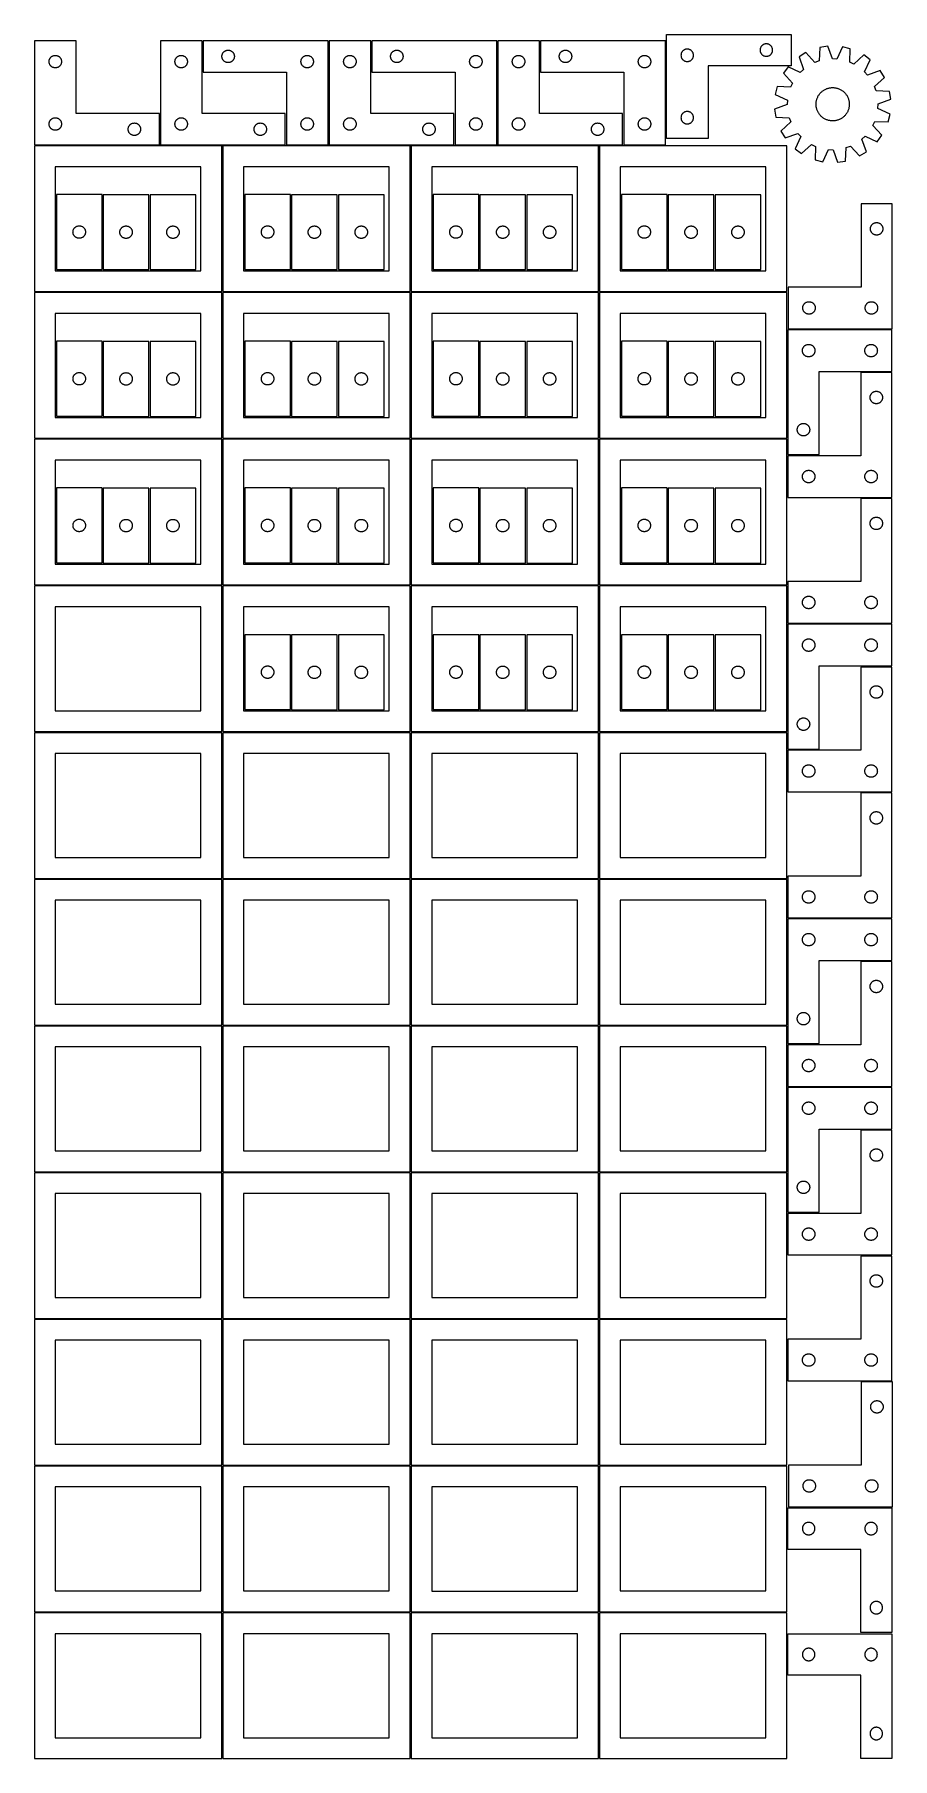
# Model space of a CAD drawing. Header units: millimetres. Extents: x 7 to 1243, y 7 to 2492.
import ezdxf

# ---------------------------------------------------------------- set-up
doc = ezdxf.new("R2010")
doc.units = ezdxf.units.MM
doc.layers.add('COMMON', color=5, linetype='CONTINUOUS', true_color=0x0000ff)
doc.layers.add('CUT', color=7, linetype='CONTINUOUS', true_color=0x000000)

msp = doc.modelspace()

# ---------------------------------------------------------------- linework, layer by layer
at = {"layer": 'COMMON'}
for p, q in [((277.291899, 1485.562901), (277.291899, 1275.562901)), ((820.333739, 1485.541936), (820.333739, 1275.562901)), ((6.541899, 1274.8129), (276.541899, 1274.8129)), ((277.291899, 1274.0629), (277.291899, 1064.0629)), ((278.0419, 1274.8129), (548.0419, 1274.8129)), ((549.583739, 1274.791935), (819.583739, 1274.791935)), ((820.333739, 1274.041935), (820.333739, 1064.0629)), ((821.08374, 1274.8129), (1091.08374, 1274.8129)), ((6.541899, 1063.312899), (276.541899, 1063.312899)), ((277.291899, 1062.562899), (277.291899, 852.562899)), ((278.0419, 1063.312899), (548.0419, 1063.312899)), ((549.583739, 1063.291934), (819.583739, 1063.291934)), ((820.333739, 1062.541934), (820.333739, 852.562899)), ((821.08374, 1063.312899), (1091.08374, 1063.312899)), ((6.541899, 851.812898), (276.541899, 851.812898)), ((277.291899, 851.062898), (277.291899, 641.062898)), ((278.0419, 851.812898), (548.0419, 851.812898)), ((549.583739, 851.791933), (819.583739, 851.791933)), ((820.333739, 851.041933), (820.333739, 641.062898)), ((821.08374, 851.812898), (1091.08374, 851.812898)), ((276.541899, 640.312898), (6.541899, 640.312898)), ((277.291899, 639.562897), (277.291899, 429.562897)), ((548.0419, 640.312898), (278.0419, 640.312898)), ((549.583739, 640.291932), (819.583739, 640.291932)), ((820.333739, 639.541932), (820.333739, 429.562897)), ((821.08374, 640.312897), (1091.08374, 640.312897)), ((6.541899, 428.812896), (276.520965, 428.812896)), ((277.270965, 428.062896), (277.270965, 218.062896)), ((278.0419, 428.812896), (548.020966, 428.812896)), ((819.583739, 428.791932), (549.583739, 428.791932)), ((820.333739, 428.041931), (820.333739, 218.062896)), ((1091.08374, 428.812897), (821.08374, 428.812897)), ((548.7919, 216.54193), (548.7919, 6.54193)), ((549.583739, 217.29193), (819.541901, 217.29193)), ((820.291901, 216.54193), (820.291901, 6.54193))]:
    msp.add_line(p, q, dxfattribs=at)
at = {"layer": 'CUT'}
for p, q in [((917.547544, 2492.366486), (1097.547544, 2492.366486)), ((917.547544, 2342.366486), (917.547544, 2492.366486)), ((1097.547544, 2492.366486), (1097.547544, 2447.366486)), ((66.520965, 2483.251496), (6.520965, 2483.251496)), ((6.520965, 2483.251496), (6.520965, 2333.251496)), ((31.520833, 2460.734723), (32.020965, 2461.045725)), ((32.020965, 2461.045725), (32.540366, 2461.323351)), ((32.540366, 2461.323351), (33.076814, 2461.566412)), ((33.076814, 2461.566412), (33.628009, 2461.773867)), ((33.628009, 2461.773867), (34.191593, 2461.944829)), ((34.191593, 2461.944829), (34.765152, 2462.078564)), ((34.765152, 2462.078564), (35.346229, 2462.1745)), ((35.346229, 2462.1745), (35.932336, 2462.232227)), ((35.932336, 2462.232227), (36.520965, 2462.251496)), ((36.520965, 2462.251496), (37.109593, 2462.232227)), ((37.109593, 2462.232227), (37.6957, 2462.1745)), ((37.6957, 2462.1745), (38.276778, 2462.078564)), ((38.276778, 2462.078564), (38.850336, 2461.944829)), ((38.850336, 2461.944829), (39.41392, 2461.773867)), ((39.41392, 2461.773867), (39.965116, 2461.566412)), ((39.965116, 2461.566412), (40.501563, 2461.323351)), ((40.501563, 2461.323351), (41.020965, 2461.045725)), ((41.020965, 2461.045725), (41.521097, 2460.734723)), ((66.520965, 2378.251496), (66.520965, 2483.251496)), ((248.041961, 2483.251496), (188.041961, 2483.251496)), ((188.041961, 2483.251496), (188.041961, 2333.251496)), ((213.041829, 2460.734723), (213.541961, 2461.045725)), ((213.541961, 2461.045725), (214.061363, 2461.323351)), ((214.061363, 2461.323351), (214.59781, 2461.566412)), ((214.59781, 2461.566412), (215.149006, 2461.773867)), ((215.149006, 2461.773867), (215.712589, 2461.944829)), ((215.712589, 2461.944829), (216.286148, 2462.078564)), ((216.286148, 2462.078564), (216.867225, 2462.1745)), ((216.867225, 2462.1745), (217.453333, 2462.232227)), ((217.453333, 2462.232227), (218.041961, 2462.251496)), ((218.041961, 2462.251496), (218.630589, 2462.232227)), ((218.630589, 2462.232227), (219.216696, 2462.1745)), ((219.216696, 2462.1745), (219.797774, 2462.078564)), ((219.797774, 2462.078564), (220.371332, 2461.944829)), ((220.371332, 2461.944829), (220.934916, 2461.773867)), ((220.934916, 2461.773867), (221.486112, 2461.566412)), ((221.486112, 2461.566412), (222.022559, 2461.323351)), ((222.022559, 2461.323351), (222.541961, 2461.045725)), ((222.541961, 2461.045725), (223.042093, 2460.734723)), ((248.041961, 2378.251496), (248.041961, 2483.251496)), ((429.680752, 2483.2515), (249.680752, 2483.2515)), ((249.680752, 2483.2515), (249.680752, 2438.2515)), ((276.680752, 2460.7515), (276.700021, 2461.340128)), ((276.700021, 2461.340128), (276.757748, 2461.926235)), ((276.757748, 2461.926235), (276.853684, 2462.507313)), ((276.853684, 2462.507313), (276.987419, 2463.080871)), ((276.987419, 2463.080871), (277.15838, 2463.644455)), ((277.15838, 2463.644455), (277.365836, 2464.195651)), ((277.365836, 2464.195651), (277.608897, 2464.732098)), ((277.608897, 2464.732098), (277.886523, 2465.2515)), ((277.886523, 2465.2515), (278.197525, 2465.751632)), ((278.197525, 2465.751632), (278.540572, 2466.230353)), ((278.540572, 2466.230353), (278.914193, 2466.685612)), ((278.914193, 2466.685612), (279.316791, 2467.115461)), ((279.316791, 2467.115461), (279.746639, 2467.518058)), ((279.746639, 2467.518058), (280.201899, 2467.89168)), ((280.201899, 2467.89168), (280.680619, 2468.234726)), ((280.680619, 2468.234726), (281.180752, 2468.545728)), ((281.180752, 2468.545728), (281.700153, 2468.823354)), ((281.700153, 2468.823354), (282.236601, 2469.066416)), ((282.236601, 2469.066416), (282.787796, 2469.273871)), ((282.787796, 2469.273871), (283.35138, 2469.444832)), ((283.35138, 2469.444832), (283.924939, 2469.578567)), ((283.924939, 2469.578567), (284.506016, 2469.674504)), ((284.506016, 2469.674504), (285.092123, 2469.73223)), ((285.092123, 2469.73223), (285.680752, 2469.7515)), ((285.680752, 2469.7515), (286.26938, 2469.73223)), ((286.26938, 2469.73223), (286.855487, 2469.674504)), ((286.855487, 2469.674504), (287.436564, 2469.578567)), ((287.436564, 2469.578567), (288.010123, 2469.444832)), ((288.010123, 2469.444832), (288.573707, 2469.273871)), ((288.573707, 2469.273871), (289.124902, 2469.066416)), ((289.124902, 2469.066416), (289.66135, 2468.823354)), ((289.66135, 2468.823354), (290.180752, 2468.545728)), ((290.180752, 2468.545728), (290.680884, 2468.234726)), ((290.680884, 2468.234726), (291.159604, 2467.89168)), ((291.159604, 2467.89168), (291.614864, 2467.518058)), ((291.614864, 2467.518058), (292.044713, 2467.115461)), ((292.044713, 2467.115461), (292.44731, 2466.685612)), ((292.44731, 2466.685612), (292.820932, 2466.230353)), ((292.820932, 2466.230353), (293.163978, 2465.751632)), ((293.163978, 2465.751632), (293.47498, 2465.2515)), ((293.47498, 2465.2515), (293.752606, 2464.732098)), ((293.752606, 2464.732098), (293.995667, 2464.195651)), ((293.995667, 2464.195651), (294.203123, 2463.644455)), ((294.203123, 2463.644455), (294.374084, 2463.080871)), ((294.374084, 2463.080871), (294.507819, 2462.507313)), ((294.507819, 2462.507313), (294.603755, 2461.926235)), ((294.603755, 2461.926235), (294.661482, 2461.340128)), ((294.661482, 2461.340128), (294.680752, 2460.7515)), ((394.680619, 2460.734726), (395.180752, 2461.045728)), ((395.180752, 2461.045728), (395.700153, 2461.323354)), ((395.700153, 2461.323354), (396.236601, 2461.566416)), ((396.236601, 2461.566416), (396.787796, 2461.773871)), ((396.787796, 2461.773871), (397.35138, 2461.944832)), ((397.35138, 2461.944832), (397.924939, 2462.078567)), ((397.924939, 2462.078567), (398.506016, 2462.174504)), ((398.506016, 2462.174504), (399.092123, 2462.23223)), ((399.092123, 2462.23223), (399.680752, 2462.2515)), ((399.680752, 2462.2515), (400.26938, 2462.23223)), ((400.26938, 2462.23223), (400.855487, 2462.174504)), ((400.855487, 2462.174504), (401.436564, 2462.078567)), ((401.436564, 2462.078567), (402.010123, 2461.944832)), ((402.010123, 2461.944832), (402.573707, 2461.773871)), ((402.573707, 2461.773871), (403.124902, 2461.566416)), ((403.124902, 2461.566416), (403.66135, 2461.323354)), ((403.66135, 2461.323354), (404.180752, 2461.045728)), ((404.180752, 2461.045728), (404.680884, 2460.734726)), ((429.680752, 2333.2515), (429.680752, 2483.2515)), ((491.20169, 2483.251496), (431.20169, 2483.251496)), ((431.20169, 2483.251496), (431.20169, 2333.251496)), ((456.201558, 2460.734723), (456.70169, 2461.045725)), ((456.70169, 2461.045725), (457.221092, 2461.323351)), ((457.221092, 2461.323351), (457.757539, 2461.566412)), ((457.757539, 2461.566412), (458.308735, 2461.773867)), ((458.308735, 2461.773867), (458.872318, 2461.944829)), ((458.872318, 2461.944829), (459.445877, 2462.078564)), ((459.445877, 2462.078564), (460.026954, 2462.1745)), ((460.026954, 2462.1745), (460.613062, 2462.232227)), ((460.613062, 2462.232227), (461.20169, 2462.251496)), ((461.20169, 2462.251496), (461.790318, 2462.232227)), ((461.790318, 2462.232227), (462.376425, 2462.1745)), ((462.376425, 2462.1745), (462.957503, 2462.078564)), ((462.957503, 2462.078564), (463.531061, 2461.944829)), ((463.531061, 2461.944829), (464.094645, 2461.773867)), ((464.094645, 2461.773867), (464.645841, 2461.566412)), ((464.645841, 2461.566412), (465.182288, 2461.323351)), ((465.182288, 2461.323351), (465.70169, 2461.045725)), ((465.70169, 2461.045725), (466.201822, 2460.734723)), ((491.20169, 2378.251496), (491.20169, 2483.251496)), ((672.840542, 2483.2515), (492.840542, 2483.2515)), ((492.840542, 2483.2515), (492.840542, 2438.2515)), ((519.840542, 2460.7515), (519.859811, 2461.340128)), ((519.859811, 2461.340128), (519.917538, 2461.926235)), ((519.917538, 2461.926235), (520.013474, 2462.507313)), ((520.013474, 2462.507313), (520.147209, 2463.080871)), ((520.147209, 2463.080871), (520.31817, 2463.644455)), ((520.31817, 2463.644455), (520.525626, 2464.195651)), ((520.525626, 2464.195651), (520.768687, 2464.732098)), ((520.768687, 2464.732098), (521.046313, 2465.2515)), ((521.046313, 2465.2515), (521.357315, 2465.751632)), ((521.357315, 2465.751632), (521.700362, 2466.230353)), ((521.700362, 2466.230353), (522.073983, 2466.685612)), ((522.073983, 2466.685612), (522.476581, 2467.115461)), ((522.476581, 2467.115461), (522.906429, 2467.518058)), ((522.906429, 2467.518058), (523.361689, 2467.89168)), ((523.361689, 2467.89168), (523.84041, 2468.234726)), ((523.84041, 2468.234726), (524.340542, 2468.545728)), ((524.340542, 2468.545728), (524.859943, 2468.823354)), ((524.859943, 2468.823354), (525.396391, 2469.066416)), ((525.396391, 2469.066416), (525.947586, 2469.273871)), ((525.947586, 2469.273871), (526.51117, 2469.444832)), ((526.51117, 2469.444832), (527.084729, 2469.578567)), ((527.084729, 2469.578567), (527.665806, 2469.674504)), ((527.665806, 2469.674504), (528.251913, 2469.73223)), ((528.251913, 2469.73223), (528.840542, 2469.7515)), ((528.840542, 2469.7515), (529.42917, 2469.73223)), ((529.42917, 2469.73223), (530.015277, 2469.674504)), ((530.015277, 2469.674504), (530.596355, 2469.578567)), ((530.596355, 2469.578567), (531.169913, 2469.444832)), ((531.169913, 2469.444832), (531.733497, 2469.273871)), ((531.733497, 2469.273871), (532.284693, 2469.066416)), ((532.284693, 2469.066416), (532.82114, 2468.823354)), ((532.82114, 2468.823354), (533.340542, 2468.545728)), ((533.340542, 2468.545728), (533.840674, 2468.234726)), ((533.840674, 2468.234726), (534.319394, 2467.89168)), ((534.319394, 2467.89168), (534.774654, 2467.518058)), ((534.774654, 2467.518058), (535.204503, 2467.115461)), ((535.204503, 2467.115461), (535.6071, 2466.685612)), ((535.6071, 2466.685612), (535.980722, 2466.230353)), ((535.980722, 2466.230353), (536.323768, 2465.751632)), ((536.323768, 2465.751632), (536.63477, 2465.2515)), ((536.63477, 2465.2515), (536.912396, 2464.732098)), ((536.912396, 2464.732098), (537.155457, 2464.195651)), ((537.155457, 2464.195651), (537.362913, 2463.644455)), ((537.362913, 2463.644455), (537.533874, 2463.080871)), ((537.533874, 2463.080871), (537.667609, 2462.507313)), ((537.667609, 2462.507313), (537.763545, 2461.926235)), ((537.763545, 2461.926235), (537.821272, 2461.340128)), ((537.821272, 2461.340128), (537.840542, 2460.7515)), ((637.84041, 2460.734726), (638.340542, 2461.045728)), ((638.340542, 2461.045728), (638.859943, 2461.323354)), ((638.859943, 2461.323354), (639.396391, 2461.566416)), ((639.396391, 2461.566416), (639.947586, 2461.773871)), ((639.947586, 2461.773871), (640.51117, 2461.944832)), ((640.51117, 2461.944832), (641.084729, 2462.078567)), ((641.084729, 2462.078567), (641.665806, 2462.174504)), ((641.665806, 2462.174504), (642.251913, 2462.23223)), ((642.251913, 2462.23223), (642.840542, 2462.2515)), ((642.840542, 2462.2515), (643.42917, 2462.23223)), ((643.42917, 2462.23223), (644.015277, 2462.174504)), ((644.015277, 2462.174504), (644.596355, 2462.078567)), ((644.596355, 2462.078567), (645.169913, 2461.944832)), ((645.169913, 2461.944832), (645.733497, 2461.773871)), ((645.733497, 2461.773871), (646.284693, 2461.566416)), ((646.284693, 2461.566416), (646.82114, 2461.323354)), ((646.82114, 2461.323354), (647.340542, 2461.045728)), ((647.340542, 2461.045728), (647.840674, 2460.734726)), ((672.840542, 2333.2515), (672.840542, 2483.2515)), ((734.36151, 2483.251496), (674.36151, 2483.251496)), ((674.36151, 2483.251496), (674.36151, 2333.251496)), ((699.361378, 2460.734723), (699.86151, 2461.045725)), ((699.86151, 2461.045725), (700.380912, 2461.323351)), ((700.380912, 2461.323351), (700.917359, 2461.566412)), ((700.917359, 2461.566412), (701.468555, 2461.773867)), ((701.468555, 2461.773867), (702.032139, 2461.944829)), ((702.032139, 2461.944829), (702.605697, 2462.078564)), ((702.605697, 2462.078564), (703.186775, 2462.1745)), ((703.186775, 2462.1745), (703.772882, 2462.232227)), ((703.772882, 2462.232227), (704.36151, 2462.251496)), ((704.36151, 2462.251496), (704.950138, 2462.232227)), ((704.950138, 2462.232227), (705.536246, 2462.1745)), ((705.536246, 2462.1745), (706.117323, 2462.078564)), ((706.117323, 2462.078564), (706.690882, 2461.944829)), ((706.690882, 2461.944829), (707.254465, 2461.773867)), ((707.254465, 2461.773867), (707.805661, 2461.566412)), ((707.805661, 2461.566412), (708.342109, 2461.323351)), ((708.342109, 2461.323351), (708.86151, 2461.045725)), ((708.86151, 2461.045725), (709.361642, 2460.734723)), ((734.36151, 2378.251496), (734.36151, 2483.251496)), ((916.000301, 2483.2515), (736.000301, 2483.2515)), ((736.000301, 2483.2515), (736.000301, 2438.2515)), ((763.000301, 2460.7515), (763.019571, 2461.340128)), ((763.019571, 2461.340128), (763.077297, 2461.926235)), ((763.077297, 2461.926235), (763.173234, 2462.507313)), ((763.173234, 2462.507313), (763.306969, 2463.080871)), ((763.306969, 2463.080871), (763.47793, 2463.644455)), ((763.47793, 2463.644455), (763.685385, 2464.195651)), ((763.685385, 2464.195651), (763.928446, 2464.732098)), ((763.928446, 2464.732098), (764.206073, 2465.2515)), ((764.206073, 2465.2515), (764.517075, 2465.751632)), ((764.517075, 2465.751632), (764.860121, 2466.230353)), ((764.860121, 2466.230353), (765.233743, 2466.685612)), ((765.233743, 2466.685612), (765.63634, 2467.115461)), ((765.63634, 2467.115461), (766.066189, 2467.518058)), ((766.066189, 2467.518058), (766.521448, 2467.89168)), ((766.521448, 2467.89168), (767.000169, 2468.234726)), ((767.000169, 2468.234726), (767.500301, 2468.545728)), ((767.500301, 2468.545728), (768.019703, 2468.823354)), ((768.019703, 2468.823354), (768.55615, 2469.066416)), ((768.55615, 2469.066416), (769.107346, 2469.273871)), ((769.107346, 2469.273871), (769.67093, 2469.444832)), ((769.67093, 2469.444832), (770.244488, 2469.578567)), ((770.244488, 2469.578567), (770.825565, 2469.674504)), ((770.825565, 2469.674504), (771.411673, 2469.73223)), ((771.411673, 2469.73223), (772.000301, 2469.7515)), ((772.000301, 2469.7515), (772.588929, 2469.73223)), ((772.588929, 2469.73223), (773.175037, 2469.674504)), ((773.175037, 2469.674504), (773.756114, 2469.578567)), ((773.756114, 2469.578567), (774.329673, 2469.444832)), ((774.329673, 2469.444832), (774.893256, 2469.273871)), ((774.893256, 2469.273871), (775.444452, 2469.066416)), ((775.444452, 2469.066416), (775.980899, 2468.823354)), ((775.980899, 2468.823354), (776.500301, 2468.545728)), ((776.500301, 2468.545728), (777.000433, 2468.234726)), ((777.000433, 2468.234726), (777.479154, 2467.89168)), ((777.479154, 2467.89168), (777.934413, 2467.518058)), ((777.934413, 2467.518058), (778.364262, 2467.115461)), ((778.364262, 2467.115461), (778.766859, 2466.685612)), ((778.766859, 2466.685612), (779.140481, 2466.230353)), ((779.140481, 2466.230353), (779.483528, 2465.751632)), ((779.483528, 2465.751632), (779.79453, 2465.2515)), ((779.79453, 2465.2515), (780.072156, 2464.732098)), ((780.072156, 2464.732098), (780.315217, 2464.195651)), ((780.315217, 2464.195651), (780.522672, 2463.644455)), ((780.522672, 2463.644455), (780.693634, 2463.080871)), ((780.693634, 2463.080871), (780.827369, 2462.507313)), ((780.827369, 2462.507313), (780.923305, 2461.926235)), ((780.923305, 2461.926235), (780.981031, 2461.340128)), ((780.981031, 2461.340128), (781.000301, 2460.7515)), ((881.000169, 2460.734726), (881.500301, 2461.045728)), ((881.500301, 2461.045728), (882.019703, 2461.323354)), ((882.019703, 2461.323354), (882.55615, 2461.566416)), ((882.55615, 2461.566416), (883.107346, 2461.773871)), ((883.107346, 2461.773871), (883.67093, 2461.944832)), ((883.67093, 2461.944832), (884.244488, 2462.078567)), ((884.244488, 2462.078567), (884.825565, 2462.174504)), ((884.825565, 2462.174504), (885.411673, 2462.23223)), ((885.411673, 2462.23223), (886.000301, 2462.2515)), ((886.000301, 2462.2515), (886.588929, 2462.23223)), ((886.588929, 2462.23223), (887.175037, 2462.174504)), ((887.175037, 2462.174504), (887.756114, 2462.078567)), ((887.756114, 2462.078567), (888.329673, 2461.944832)), ((888.329673, 2461.944832), (888.893256, 2461.773871)), ((888.893256, 2461.773871), (889.444452, 2461.566416)), ((889.444452, 2461.566416), (889.980899, 2461.323354)), ((889.980899, 2461.323354), (890.500301, 2461.045728)), ((890.500301, 2461.045728), (891.000433, 2460.734726)), ((916.000301, 2333.2515), (916.000301, 2483.2515)), ((938.566814, 2462.955115), (938.547544, 2462.366486)), ((938.547544, 2462.366486), (938.566814, 2461.777858)), ((938.62454, 2463.541222), (938.566814, 2462.955115)), ((938.566814, 2461.777858), (938.62454, 2461.191751)), ((938.720477, 2464.122299), (938.62454, 2463.541222)), ((938.62454, 2461.191751), (938.720477, 2460.610674)), ((938.854212, 2464.695858), (938.720477, 2464.122299)), ((939.025173, 2465.259442), (938.854212, 2464.695858)), ((939.232628, 2465.810637), (939.025173, 2465.259442)), ((939.475689, 2466.347085), (939.232628, 2465.810637)), ((939.753315, 2466.866486), (939.475689, 2466.347085)), ((940.064318, 2467.366619), (939.753315, 2466.866486)), ((940.407364, 2467.845339), (940.064318, 2467.366619)), ((940.780986, 2468.300599), (940.407364, 2467.845339)), ((941.183583, 2468.730447), (940.780986, 2468.300599)), ((941.613432, 2469.133045), (941.183583, 2468.730447)), ((942.068691, 2469.506666), (941.613432, 2469.133045)), ((942.547412, 2469.849713), (942.068691, 2469.506666)), ((943.047544, 2470.160715), (942.547412, 2469.849713)), ((943.566946, 2470.438341), (943.047544, 2470.160715)), ((944.103393, 2470.681402), (943.566946, 2470.438341)), ((944.654589, 2470.888858), (944.103393, 2470.681402)), ((945.218173, 2471.059819), (944.654589, 2470.888858)), ((945.791731, 2471.193554), (945.218173, 2471.059819)), ((946.372808, 2471.28949), (945.791731, 2471.193554)), ((946.958916, 2471.347217), (946.372808, 2471.28949)), ((947.547544, 2471.366486), (946.958916, 2471.347217)), ((948.136172, 2471.347217), (947.547544, 2471.366486)), ((948.72228, 2471.28949), (948.136172, 2471.347217)), ((949.303357, 2471.193554), (948.72228, 2471.28949)), ((949.876916, 2471.059819), (949.303357, 2471.193554)), ((950.440499, 2470.888858), (949.876916, 2471.059819)), ((950.991695, 2470.681402), (950.440499, 2470.888858)), ((951.528142, 2470.438341), (950.991695, 2470.681402)), ((952.047544, 2470.160715), (951.528142, 2470.438341)), ((952.547676, 2469.849713), (952.047544, 2470.160715)), ((953.026397, 2469.506666), (952.547676, 2469.849713)), ((953.481656, 2469.133045), (953.026397, 2469.506666)), ((953.911505, 2468.730447), (953.481656, 2469.133045)), ((954.314102, 2468.300599), (953.911505, 2468.730447)), ((954.687724, 2467.845339), (954.314102, 2468.300599)), ((955.030771, 2467.366619), (954.687724, 2467.845339)), ((955.341773, 2466.866486), (955.030771, 2467.366619)), ((955.619399, 2466.347085), (955.341773, 2466.866486)), ((955.86246, 2465.810637), (955.619399, 2466.347085)), ((956.069915, 2465.259442), (955.86246, 2465.810637)), ((956.240877, 2464.695858), (956.069915, 2465.259442)), ((956.374612, 2464.122299), (956.240877, 2464.695858)), ((956.470548, 2463.541222), (956.374612, 2464.122299)), ((956.374612, 2460.610674), (956.470548, 2461.191751)), ((956.528274, 2462.955115), (956.470548, 2463.541222)), ((956.470548, 2461.191751), (956.528274, 2461.777858)), ((956.547544, 2462.366486), (956.528274, 2462.955115)), ((956.528274, 2461.777858), (956.547544, 2462.366486)), ((1052.566814, 2470.455115), (1052.547544, 2469.866486)), ((1052.547544, 2469.866486), (1052.566814, 2469.277858)), ((1052.62454, 2471.041222), (1052.566814, 2470.455115)), ((1052.566814, 2469.277858), (1052.62454, 2468.691751)), ((1052.720477, 2471.622299), (1052.62454, 2471.041222)), ((1052.62454, 2468.691751), (1052.720477, 2468.110674)), ((1052.854212, 2472.195858), (1052.720477, 2471.622299)), ((1052.720477, 2468.110674), (1052.854212, 2467.537115)), ((1053.025173, 2472.759442), (1052.854212, 2472.195858)), ((1052.854212, 2467.537115), (1053.025173, 2466.973531)), ((1053.232628, 2473.310637), (1053.025173, 2472.759442)), ((1053.025173, 2466.973531), (1053.232628, 2466.422336)), ((1053.475689, 2473.847085), (1053.232628, 2473.310637)), ((1053.232628, 2466.422336), (1053.475689, 2465.885888)), ((1053.753315, 2474.366486), (1053.475689, 2473.847085)), ((1053.475689, 2465.885888), (1053.753315, 2465.366486)), ((1054.064318, 2474.866619), (1053.753315, 2474.366486)), ((1053.753315, 2465.366486), (1054.064318, 2464.866354)), ((1054.407364, 2475.345339), (1054.064318, 2474.866619)), ((1054.064318, 2464.866354), (1054.407364, 2464.387634)), ((1054.780986, 2475.800599), (1054.407364, 2475.345339)), ((1054.407364, 2464.387634), (1054.780986, 2463.932374)), ((1055.183583, 2476.230447), (1054.780986, 2475.800599)), ((1054.780986, 2463.932374), (1055.183583, 2463.502525)), ((1055.613432, 2476.633045), (1055.183583, 2476.230447)), ((1055.183583, 2463.502525), (1055.613432, 2463.099928)), ((1056.068691, 2477.006666), (1055.613432, 2476.633045)), ((1055.613432, 2463.099928), (1056.068691, 2462.726306)), ((1056.547412, 2477.349713), (1056.068691, 2477.006666)), ((1056.068691, 2462.726306), (1056.547412, 2462.38326)), ((1057.047544, 2477.660715), (1056.547412, 2477.349713)), ((1056.547412, 2462.38326), (1057.047544, 2462.072258)), ((1057.566946, 2477.938341), (1057.047544, 2477.660715)), ((1057.047544, 2462.072258), (1057.566946, 2461.794632)), ((1058.103393, 2478.181402), (1057.566946, 2477.938341)), ((1057.566946, 2461.794632), (1058.103393, 2461.551571)), ((1058.654589, 2478.388858), (1058.103393, 2478.181402)), ((1058.103393, 2461.551571), (1058.654589, 2461.344115)), ((1059.218173, 2478.559819), (1058.654589, 2478.388858)), ((1058.654589, 2461.344115), (1059.218173, 2461.173154)), ((1059.791731, 2478.693554), (1059.218173, 2478.559819)), ((1059.218173, 2461.173154), (1059.791731, 2461.039419)), ((1060.372808, 2478.78949), (1059.791731, 2478.693554)), ((1059.791731, 2461.039419), (1060.372808, 2460.943483)), ((1060.958916, 2478.847217), (1060.372808, 2478.78949)), ((1061.547544, 2478.866486), (1060.958916, 2478.847217)), ((1062.136172, 2478.847217), (1061.547544, 2478.866486)), ((1062.72228, 2478.78949), (1062.136172, 2478.847217)), ((1063.303357, 2478.693554), (1062.72228, 2478.78949)), ((1062.72228, 2460.943483), (1063.303357, 2461.039419)), ((1063.876916, 2478.559819), (1063.303357, 2478.693554)), ((1063.303357, 2461.039419), (1063.876916, 2461.173154)), ((1064.440499, 2478.388858), (1063.876916, 2478.559819)), ((1063.876916, 2461.173154), (1064.440499, 2461.344115)), ((1064.991695, 2478.181402), (1064.440499, 2478.388858)), ((1064.440499, 2461.344115), (1064.991695, 2461.551571)), ((1065.528142, 2477.938341), (1064.991695, 2478.181402)), ((1064.991695, 2461.551571), (1065.528142, 2461.794632)), ((1066.047544, 2477.660715), (1065.528142, 2477.938341)), ((1065.528142, 2461.794632), (1066.047544, 2462.072258)), ((1066.547676, 2477.349713), (1066.047544, 2477.660715)), ((1066.047544, 2462.072258), (1066.547676, 2462.38326)), ((1067.026397, 2477.006666), (1066.547676, 2477.349713)), ((1066.547676, 2462.38326), (1067.026397, 2462.726306)), ((1067.481656, 2476.633045), (1067.026397, 2477.006666)), ((1067.026397, 2462.726306), (1067.481656, 2463.099928)), ((1067.911505, 2476.230447), (1067.481656, 2476.633045)), ((1067.481656, 2463.099928), (1067.911505, 2463.502525)), ((1068.314102, 2475.800599), (1067.911505, 2476.230447)), ((1067.911505, 2463.502525), (1068.314102, 2463.932374)), ((1068.687724, 2475.345339), (1068.314102, 2475.800599)), ((1068.314102, 2463.932374), (1068.687724, 2464.387634)), ((1069.030771, 2474.866619), (1068.687724, 2475.345339)), ((1068.687724, 2464.387634), (1069.030771, 2464.866354)), ((1069.341773, 2474.366486), (1069.030771, 2474.866619)), ((1069.030771, 2464.866354), (1069.341773, 2465.366486)), ((1069.619399, 2473.847085), (1069.341773, 2474.366486)), ((1069.341773, 2465.366486), (1069.619399, 2465.885888)), ((1069.86246, 2473.310637), (1069.619399, 2473.847085)), ((1069.619399, 2465.885888), (1069.86246, 2466.422336)), ((1070.069915, 2472.759442), (1069.86246, 2473.310637)), ((1069.86246, 2466.422336), (1070.069915, 2466.973531)), ((1070.240877, 2472.195858), (1070.069915, 2472.759442)), ((1070.069915, 2466.973531), (1070.240877, 2467.537115)), ((1070.374612, 2471.622299), (1070.240877, 2472.195858)), ((1070.240877, 2467.537115), (1070.374612, 2468.110674)), ((1070.470548, 2471.041222), (1070.374612, 2471.622299)), ((1070.374612, 2468.110674), (1070.470548, 2468.691751)), ((1070.528274, 2470.455115), (1070.470548, 2471.041222)), ((1070.470548, 2468.691751), (1070.528274, 2469.277858)), ((1070.547544, 2469.866486), (1070.528274, 2470.455115)), ((1070.528274, 2469.277858), (1070.547544, 2469.866486)), ((1118.57264, 2466.323661), (1108.719587, 2460.323427)), ((1131.734702, 2452.103866), (1118.57264, 2466.323661)), ((1138.654739, 2473.668788), (1137.773293, 2454.312511)), ((1150.053964, 2475.441681), (1138.654739, 2473.668788)), ((1156.772444, 2457.267401), (1150.053964, 2475.441681)), ((1171.418263, 2474.542608), (1163.196586, 2456.997054)), ((1182.62823, 2471.818253), (1171.418263, 2474.542608)), ((1181.8803, 2452.456357), (1182.62823, 2471.818253)), ((1202.022208, 2462.811854), (1187.711976, 2449.748176)), ((1211.336301, 2456.00501), (1202.022208, 2462.811854)), ((27.520965, 2453.251496), (27.540234, 2453.840124)), ((27.540234, 2452.662868), (27.520965, 2453.251496)), ((27.540234, 2453.840124), (27.597961, 2454.426232)), ((27.597961, 2452.07676), (27.540234, 2452.662868)), ((27.597961, 2454.426232), (27.693897, 2455.007309)), ((27.693897, 2451.495683), (27.597961, 2452.07676)), ((27.693897, 2455.007309), (27.827632, 2455.580868)), ((27.827632, 2450.922125), (27.693897, 2451.495683)), ((27.827632, 2455.580868), (27.998593, 2456.144451)), ((27.998593, 2450.358541), (27.827632, 2450.922125)), ((27.998593, 2456.144451), (28.206049, 2456.695647)), ((28.206049, 2449.807345), (27.998593, 2450.358541)), ((28.206049, 2456.695647), (28.44911, 2457.232094)), ((28.44911, 2449.270898), (28.206049, 2449.807345)), ((28.44911, 2457.232094), (28.726736, 2457.751496)), ((28.726736, 2448.751496), (28.44911, 2449.270898)), ((28.726736, 2457.751496), (29.037738, 2458.251628)), ((29.037738, 2448.251364), (28.726736, 2448.751496)), ((29.037738, 2458.251628), (29.380785, 2458.730349)), ((29.380785, 2447.772643), (29.037738, 2448.251364)), ((29.380785, 2458.730349), (29.754406, 2459.185609)), ((29.754406, 2447.317384), (29.380785, 2447.772643)), ((29.754406, 2459.185609), (30.157004, 2459.615457)), ((30.157004, 2446.887535), (29.754406, 2447.317384)), ((30.157004, 2459.615457), (30.586852, 2460.018054)), ((30.586852, 2446.484938), (30.157004, 2446.887535)), ((30.586852, 2460.018054), (31.042112, 2460.391676)), ((31.042112, 2446.111316), (30.586852, 2446.484938)), ((31.042112, 2460.391676), (31.520833, 2460.734723)), ((31.520833, 2445.76827), (31.042112, 2446.111316)), ((32.020965, 2445.457268), (31.520833, 2445.76827)), ((32.540366, 2445.179642), (32.020965, 2445.457268)), ((33.076814, 2444.93658), (32.540366, 2445.179642)), ((33.628009, 2444.729125), (33.076814, 2444.93658)), ((34.191593, 2444.558164), (33.628009, 2444.729125)), ((34.765152, 2444.424429), (34.191593, 2444.558164)), ((35.346229, 2444.328492), (34.765152, 2444.424429)), ((35.932336, 2444.270766), (35.346229, 2444.328492)), ((36.520965, 2444.251496), (35.932336, 2444.270766)), ((37.109593, 2444.270766), (36.520965, 2444.251496)), ((37.6957, 2444.328492), (37.109593, 2444.270766)), ((38.276778, 2444.424429), (37.6957, 2444.328492)), ((38.850336, 2444.558164), (38.276778, 2444.424429)), ((39.41392, 2444.729125), (38.850336, 2444.558164)), ((39.965116, 2444.93658), (39.41392, 2444.729125)), ((40.501563, 2445.179642), (39.965116, 2444.93658)), ((41.020965, 2445.457268), (40.501563, 2445.179642)), ((41.521097, 2445.76827), (41.020965, 2445.457268)), ((41.521097, 2460.734723), (41.999817, 2460.391676)), ((41.999817, 2446.111316), (41.521097, 2445.76827)), ((41.999817, 2460.391676), (42.455077, 2460.018054)), ((42.455077, 2446.484938), (41.999817, 2446.111316)), ((42.455077, 2460.018054), (42.884926, 2459.615457)), ((42.884926, 2446.887535), (42.455077, 2446.484938)), ((42.884926, 2459.615457), (43.287523, 2459.185609)), ((43.287523, 2447.317384), (42.884926, 2446.887535)), ((43.287523, 2459.185609), (43.661145, 2458.730349)), ((43.661145, 2447.772643), (43.287523, 2447.317384)), ((43.661145, 2458.730349), (44.004191, 2458.251628)), ((44.004191, 2448.251364), (43.661145, 2447.772643)), ((44.004191, 2458.251628), (44.315193, 2457.751496)), ((44.315193, 2448.751496), (44.004191, 2448.251364)), ((44.315193, 2457.751496), (44.592819, 2457.232094)), ((44.592819, 2449.270898), (44.315193, 2448.751496)), ((44.592819, 2457.232094), (44.83588, 2456.695647)), ((44.83588, 2449.807345), (44.592819, 2449.270898)), ((44.83588, 2456.695647), (45.043336, 2456.144451)), ((45.043336, 2450.358541), (44.83588, 2449.807345)), ((45.043336, 2456.144451), (45.214297, 2455.580868)), ((45.214297, 2450.922125), (45.043336, 2450.358541)), ((45.214297, 2455.580868), (45.348032, 2455.007309)), ((45.348032, 2451.495683), (45.214297, 2450.922125)), ((45.348032, 2455.007309), (45.443968, 2454.426232)), ((45.443968, 2452.07676), (45.348032, 2451.495683)), ((45.443968, 2454.426232), (45.501695, 2453.840124)), ((45.501695, 2452.662868), (45.443968, 2452.07676)), ((45.501695, 2453.840124), (45.520965, 2453.251496)), ((45.520965, 2453.251496), (45.501695, 2452.662868)), ((209.041961, 2453.251496), (209.06123, 2453.840124)), ((209.06123, 2452.662868), (209.041961, 2453.251496)), ((209.06123, 2453.840124), (209.118957, 2454.426232)), ((209.118957, 2452.07676), (209.06123, 2452.662868)), ((209.118957, 2454.426232), (209.214893, 2455.007309)), ((209.214893, 2451.495683), (209.118957, 2452.07676)), ((209.214893, 2455.007309), (209.348628, 2455.580868)), ((209.348628, 2450.922125), (209.214893, 2451.495683)), ((209.348628, 2455.580868), (209.51959, 2456.144451)), ((209.51959, 2450.358541), (209.348628, 2450.922125)), ((209.51959, 2456.144451), (209.727045, 2456.695647)), ((209.727045, 2449.807345), (209.51959, 2450.358541)), ((209.727045, 2456.695647), (209.970106, 2457.232094)), ((209.970106, 2449.270898), (209.727045, 2449.807345)), ((209.970106, 2457.232094), (210.247732, 2457.751496)), ((210.247732, 2448.751496), (209.970106, 2449.270898)), ((210.247732, 2457.751496), (210.558734, 2458.251628)), ((210.558734, 2448.251364), (210.247732, 2448.751496)), ((210.558734, 2458.251628), (210.901781, 2458.730349)), ((210.901781, 2447.772643), (210.558734, 2448.251364)), ((210.901781, 2458.730349), (211.275402, 2459.185609)), ((211.275402, 2447.317384), (210.901781, 2447.772643)), ((211.275402, 2459.185609), (211.678, 2459.615457)), ((211.678, 2446.887535), (211.275402, 2447.317384)), ((211.678, 2459.615457), (212.107848, 2460.018054)), ((212.107848, 2446.484938), (211.678, 2446.887535)), ((212.107848, 2460.018054), (212.563108, 2460.391676)), ((212.563108, 2446.111316), (212.107848, 2446.484938)), ((212.563108, 2460.391676), (213.041829, 2460.734723)), ((213.041829, 2445.76827), (212.563108, 2446.111316)), ((213.541961, 2445.457268), (213.041829, 2445.76827)), ((214.061363, 2445.179642), (213.541961, 2445.457268)), ((214.59781, 2444.93658), (214.061363, 2445.179642)), ((215.149006, 2444.729125), (214.59781, 2444.93658)), ((215.712589, 2444.558164), (215.149006, 2444.729125)), ((216.286148, 2444.424429), (215.712589, 2444.558164)), ((216.867225, 2444.328492), (216.286148, 2444.424429)), ((217.453333, 2444.270766), (216.867225, 2444.328492)), ((218.041961, 2444.251496), (217.453333, 2444.270766)), ((218.630589, 2444.270766), (218.041961, 2444.251496)), ((219.216696, 2444.328492), (218.630589, 2444.270766)), ((219.797774, 2444.424429), (219.216696, 2444.328492)), ((220.371332, 2444.558164), (219.797774, 2444.424429)), ((220.934916, 2444.729125), (220.371332, 2444.558164)), ((221.486112, 2444.93658), (220.934916, 2444.729125)), ((222.022559, 2445.179642), (221.486112, 2444.93658)), ((222.541961, 2445.457268), (222.022559, 2445.179642)), ((223.042093, 2445.76827), (222.541961, 2445.457268)), ((223.042093, 2460.734723), (223.520814, 2460.391676)), ((223.520814, 2446.111316), (223.042093, 2445.76827)), ((223.520814, 2460.391676), (223.976073, 2460.018054)), ((223.976073, 2446.484938), (223.520814, 2446.111316)), ((223.976073, 2460.018054), (224.405922, 2459.615457)), ((224.405922, 2446.887535), (223.976073, 2446.484938)), ((224.405922, 2459.615457), (224.808519, 2459.185609)), ((224.808519, 2447.317384), (224.405922, 2446.887535)), ((224.808519, 2459.185609), (225.182141, 2458.730349)), ((225.182141, 2447.772643), (224.808519, 2447.317384)), ((225.182141, 2458.730349), (225.525187, 2458.251628)), ((225.525187, 2448.251364), (225.182141, 2447.772643)), ((225.525187, 2458.251628), (225.836189, 2457.751496)), ((225.836189, 2448.751496), (225.525187, 2448.251364)), ((225.836189, 2457.751496), (226.113815, 2457.232094)), ((226.113815, 2449.270898), (225.836189, 2448.751496)), ((226.113815, 2457.232094), (226.356877, 2456.695647)), ((226.356877, 2449.807345), (226.113815, 2449.270898)), ((226.356877, 2456.695647), (226.564332, 2456.144451)), ((226.564332, 2450.358541), (226.356877, 2449.807345)), ((226.564332, 2456.144451), (226.735293, 2455.580868)), ((226.735293, 2450.922125), (226.564332, 2450.358541)), ((226.735293, 2455.580868), (226.869028, 2455.007309)), ((226.869028, 2451.495683), (226.735293, 2450.922125)), ((226.869028, 2455.007309), (226.964964, 2454.426232)), ((226.964964, 2452.07676), (226.869028, 2451.495683)), ((226.964964, 2454.426232), (227.022691, 2453.840124)), ((227.022691, 2452.662868), (226.964964, 2452.07676)), ((227.022691, 2453.840124), (227.041961, 2453.251496)), ((227.041961, 2453.251496), (227.022691, 2452.662868)), ((249.680752, 2438.2515), (369.680752, 2438.2515)), ((276.700021, 2460.162872), (276.680752, 2460.7515)), ((276.757748, 2459.576764), (276.700021, 2460.162872)), ((276.853684, 2458.995687), (276.757748, 2459.576764)), ((276.987419, 2458.422128), (276.853684, 2458.995687)), ((277.15838, 2457.858545), (276.987419, 2458.422128)), ((277.365836, 2457.307349), (277.15838, 2457.858545)), ((277.608897, 2456.770902), (277.365836, 2457.307349)), ((277.886523, 2456.2515), (277.608897, 2456.770902)), ((278.197525, 2455.751368), (277.886523, 2456.2515)), ((278.540572, 2455.272647), (278.197525, 2455.751368)), ((278.914193, 2454.817387), (278.540572, 2455.272647)), ((279.316791, 2454.387539), (278.914193, 2454.817387)), ((279.746639, 2453.984941), (279.316791, 2454.387539)), ((280.201899, 2453.61132), (279.746639, 2453.984941)), ((280.680619, 2453.268273), (280.201899, 2453.61132)), ((281.180752, 2452.957271), (280.680619, 2453.268273)), ((281.700153, 2452.679645), (281.180752, 2452.957271)), ((282.236601, 2452.436584), (281.700153, 2452.679645)), ((282.787796, 2452.229129), (282.236601, 2452.436584)), ((283.35138, 2452.058167), (282.787796, 2452.229129)), ((283.924939, 2451.924432), (283.35138, 2452.058167)), ((284.506016, 2451.828496), (283.924939, 2451.924432)), ((285.092123, 2451.770769), (284.506016, 2451.828496)), ((285.680752, 2451.7515), (285.092123, 2451.770769)), ((286.26938, 2451.770769), (285.680752, 2451.7515)), ((286.855487, 2451.828496), (286.26938, 2451.770769)), ((287.436564, 2451.924432), (286.855487, 2451.828496)), ((288.010123, 2452.058167), (287.436564, 2451.924432)), ((288.573707, 2452.229129), (288.010123, 2452.058167)), ((289.124902, 2452.436584), (288.573707, 2452.229129)), ((289.66135, 2452.679645), (289.124902, 2452.436584)), ((290.180752, 2452.957271), (289.66135, 2452.679645)), ((290.680884, 2453.268273), (290.180752, 2452.957271)), ((291.159604, 2453.61132), (290.680884, 2453.268273)), ((291.614864, 2453.984941), (291.159604, 2453.61132)), ((292.044713, 2454.387539), (291.614864, 2453.984941)), ((292.44731, 2454.817387), (292.044713, 2454.387539)), ((292.820932, 2455.272647), (292.44731, 2454.817387)), ((293.163978, 2455.751368), (292.820932, 2455.272647)), ((293.47498, 2456.2515), (293.163978, 2455.751368)), ((293.752606, 2456.770902), (293.47498, 2456.2515)), ((293.995667, 2457.307349), (293.752606, 2456.770902)), ((294.203123, 2457.858545), (293.995667, 2457.307349)), ((294.374084, 2458.422128), (294.203123, 2457.858545)), ((294.507819, 2458.995687), (294.374084, 2458.422128)), ((294.603755, 2459.576764), (294.507819, 2458.995687)), ((294.661482, 2460.162872), (294.603755, 2459.576764)), ((294.680752, 2460.7515), (294.661482, 2460.162872)), ((369.680752, 2438.2515), (369.680752, 2333.2515)), ((390.680752, 2453.2515), (390.700021, 2453.840128)), ((390.700021, 2452.662872), (390.680752, 2453.2515)), ((390.700021, 2453.840128), (390.757748, 2454.426235)), ((390.757748, 2452.076764), (390.700021, 2452.662872)), ((390.757748, 2454.426235), (390.853684, 2455.007313)), ((390.853684, 2451.495687), (390.757748, 2452.076764)), ((390.853684, 2455.007313), (390.987419, 2455.580871)), ((390.987419, 2450.922128), (390.853684, 2451.495687)), ((390.987419, 2455.580871), (391.15838, 2456.144455)), ((391.15838, 2450.358545), (390.987419, 2450.922128)), ((391.15838, 2456.144455), (391.365836, 2456.695651)), ((391.365836, 2449.807349), (391.15838, 2450.358545)), ((391.365836, 2456.695651), (391.608897, 2457.232098)), ((391.608897, 2449.270902), (391.365836, 2449.807349)), ((391.608897, 2457.232098), (391.886523, 2457.7515)), ((391.886523, 2448.7515), (391.608897, 2449.270902)), ((391.886523, 2457.7515), (392.197525, 2458.251632)), ((392.197525, 2448.251368), (391.886523, 2448.7515)), ((392.197525, 2458.251632), (392.540572, 2458.730353)), ((392.540572, 2447.772647), (392.197525, 2448.251368)), ((392.540572, 2458.730353), (392.914193, 2459.185612)), ((392.914193, 2447.317387), (392.540572, 2447.772647)), ((392.914193, 2459.185612), (393.316791, 2459.615461)), ((393.316791, 2446.887539), (392.914193, 2447.317387)), ((393.316791, 2459.615461), (393.746639, 2460.018058)), ((393.746639, 2446.484941), (393.316791, 2446.887539)), ((393.746639, 2460.018058), (394.201899, 2460.39168)), ((394.201899, 2446.11132), (393.746639, 2446.484941)), ((394.201899, 2460.39168), (394.680619, 2460.734726)), ((394.680619, 2445.768273), (394.201899, 2446.11132)), ((395.180752, 2445.457271), (394.680619, 2445.768273)), ((395.700153, 2445.179645), (395.180752, 2445.457271)), ((396.236601, 2444.936584), (395.700153, 2445.179645)), ((396.787796, 2444.729129), (396.236601, 2444.936584)), ((397.35138, 2444.558167), (396.787796, 2444.729129)), ((397.924939, 2444.424432), (397.35138, 2444.558167)), ((398.506016, 2444.328496), (397.924939, 2444.424432)), ((399.092123, 2444.270769), (398.506016, 2444.328496)), ((399.680752, 2444.2515), (399.092123, 2444.270769)), ((400.26938, 2444.270769), (399.680752, 2444.2515)), ((400.855487, 2444.328496), (400.26938, 2444.270769)), ((401.436564, 2444.424432), (400.855487, 2444.328496)), ((402.010123, 2444.558167), (401.436564, 2444.424432)), ((402.573707, 2444.729129), (402.010123, 2444.558167)), ((403.124902, 2444.936584), (402.573707, 2444.729129)), ((403.66135, 2445.179645), (403.124902, 2444.936584)), ((404.180752, 2445.457271), (403.66135, 2445.179645)), ((404.680884, 2445.768273), (404.180752, 2445.457271)), ((404.680884, 2460.734726), (405.159604, 2460.39168)), ((405.159604, 2446.11132), (404.680884, 2445.768273)), ((405.159604, 2460.39168), (405.614864, 2460.018058)), ((405.614864, 2446.484941), (405.159604, 2446.11132)), ((405.614864, 2460.018058), (406.044713, 2459.615461)), ((406.044713, 2446.887539), (405.614864, 2446.484941)), ((406.044713, 2459.615461), (406.44731, 2459.185612)), ((406.44731, 2447.317387), (406.044713, 2446.887539)), ((406.44731, 2459.185612), (406.820932, 2458.730353)), ((406.820932, 2447.772647), (406.44731, 2447.317387)), ((406.820932, 2458.730353), (407.163978, 2458.251632)), ((407.163978, 2448.251368), (406.820932, 2447.772647)), ((407.163978, 2458.251632), (407.47498, 2457.7515)), ((407.47498, 2448.7515), (407.163978, 2448.251368)), ((407.47498, 2457.7515), (407.752606, 2457.232098)), ((407.752606, 2449.270902), (407.47498, 2448.7515)), ((407.752606, 2457.232098), (407.995667, 2456.695651)), ((407.995667, 2449.807349), (407.752606, 2449.270902)), ((407.995667, 2456.695651), (408.203123, 2456.144455)), ((408.203123, 2450.358545), (407.995667, 2449.807349)), ((408.203123, 2456.144455), (408.374084, 2455.580871)), ((408.374084, 2450.922128), (408.203123, 2450.358545)), ((408.374084, 2455.580871), (408.507819, 2455.007313)), ((408.507819, 2451.495687), (408.374084, 2450.922128)), ((408.507819, 2455.007313), (408.603755, 2454.426235)), ((408.603755, 2452.076764), (408.507819, 2451.495687)), ((408.603755, 2454.426235), (408.661482, 2453.840128)), ((408.661482, 2452.662872), (408.603755, 2452.076764)), ((408.661482, 2453.840128), (408.680752, 2453.2515)), ((408.680752, 2453.2515), (408.661482, 2452.662872)), ((452.20169, 2453.251496), (452.220959, 2453.840124)), ((452.220959, 2452.662868), (452.20169, 2453.251496)), ((452.220959, 2453.840124), (452.278686, 2454.426232)), ((452.278686, 2452.07676), (452.220959, 2452.662868)), ((452.278686, 2454.426232), (452.374622, 2455.007309)), ((452.374622, 2451.495683), (452.278686, 2452.07676)), ((452.374622, 2455.007309), (452.508357, 2455.580868)), ((452.508357, 2450.922125), (452.374622, 2451.495683)), ((452.508357, 2455.580868), (452.679319, 2456.144451)), ((452.679319, 2450.358541), (452.508357, 2450.922125)), ((452.679319, 2456.144451), (452.886774, 2456.695647)), ((452.886774, 2449.807345), (452.679319, 2450.358541)), ((452.886774, 2456.695647), (453.129835, 2457.232094)), ((453.129835, 2449.270898), (452.886774, 2449.807345)), ((453.129835, 2457.232094), (453.407461, 2457.751496)), ((453.407461, 2448.751496), (453.129835, 2449.270898)), ((453.407461, 2457.751496), (453.718463, 2458.251628)), ((453.718463, 2448.251364), (453.407461, 2448.751496)), ((453.718463, 2458.251628), (454.06151, 2458.730349)), ((454.06151, 2447.772643), (453.718463, 2448.251364)), ((454.06151, 2458.730349), (454.435131, 2459.185609)), ((454.435131, 2447.317384), (454.06151, 2447.772643)), ((454.435131, 2459.185609), (454.837729, 2459.615457)), ((454.837729, 2446.887535), (454.435131, 2447.317384)), ((454.837729, 2459.615457), (455.267577, 2460.018054)), ((455.267577, 2446.484938), (454.837729, 2446.887535)), ((455.267577, 2460.018054), (455.722837, 2460.391676)), ((455.722837, 2446.111316), (455.267577, 2446.484938)), ((455.722837, 2460.391676), (456.201558, 2460.734723)), ((456.201558, 2445.76827), (455.722837, 2446.111316)), ((456.70169, 2445.457268), (456.201558, 2445.76827)), ((457.221092, 2445.179642), (456.70169, 2445.457268)), ((457.757539, 2444.93658), (457.221092, 2445.179642)), ((458.308735, 2444.729125), (457.757539, 2444.93658)), ((458.872318, 2444.558164), (458.308735, 2444.729125)), ((459.445877, 2444.424429), (458.872318, 2444.558164)), ((460.026954, 2444.328492), (459.445877, 2444.424429)), ((460.613062, 2444.270766), (460.026954, 2444.328492)), ((461.20169, 2444.251496), (460.613062, 2444.270766)), ((461.790318, 2444.270766), (461.20169, 2444.251496)), ((462.376425, 2444.328492), (461.790318, 2444.270766)), ((462.957503, 2444.424429), (462.376425, 2444.328492)), ((463.531061, 2444.558164), (462.957503, 2444.424429)), ((464.094645, 2444.729125), (463.531061, 2444.558164)), ((464.645841, 2444.93658), (464.094645, 2444.729125)), ((465.182288, 2445.179642), (464.645841, 2444.93658)), ((465.70169, 2445.457268), (465.182288, 2445.179642)), ((466.201822, 2445.76827), (465.70169, 2445.457268)), ((466.201822, 2460.734723), (466.680543, 2460.391676)), ((466.680543, 2446.111316), (466.201822, 2445.76827)), ((466.680543, 2460.391676), (467.135802, 2460.018054)), ((467.135802, 2446.484938), (466.680543, 2446.111316)), ((467.135802, 2460.018054), (467.565651, 2459.615457)), ((467.565651, 2446.887535), (467.135802, 2446.484938)), ((467.565651, 2459.615457), (467.968248, 2459.185609)), ((467.968248, 2447.317384), (467.565651, 2446.887535)), ((467.968248, 2459.185609), (468.34187, 2458.730349)), ((468.34187, 2447.772643), (467.968248, 2447.317384)), ((468.34187, 2458.730349), (468.684916, 2458.251628)), ((468.684916, 2448.251364), (468.34187, 2447.772643)), ((468.684916, 2458.251628), (468.995918, 2457.751496)), ((468.995918, 2448.751496), (468.684916, 2448.251364)), ((468.995918, 2457.751496), (469.273544, 2457.232094)), ((469.273544, 2449.270898), (468.995918, 2448.751496)), ((469.273544, 2457.232094), (469.516606, 2456.695647)), ((469.516606, 2449.807345), (469.273544, 2449.270898)), ((469.516606, 2456.695647), (469.724061, 2456.144451)), ((469.724061, 2450.358541), (469.516606, 2449.807345)), ((469.724061, 2456.144451), (469.895022, 2455.580868)), ((469.895022, 2450.922125), (469.724061, 2450.358541)), ((469.895022, 2455.580868), (470.028757, 2455.007309)), ((470.028757, 2451.495683), (469.895022, 2450.922125)), ((470.028757, 2455.007309), (470.124693, 2454.426232)), ((470.124693, 2452.07676), (470.028757, 2451.495683)), ((470.124693, 2454.426232), (470.18242, 2453.840124)), ((470.18242, 2452.662868), (470.124693, 2452.07676)), ((470.18242, 2453.840124), (470.20169, 2453.251496)), ((470.20169, 2453.251496), (470.18242, 2452.662868)), ((492.840542, 2438.2515), (612.840542, 2438.2515)), ((519.859811, 2460.162872), (519.840542, 2460.7515)), ((519.917538, 2459.576764), (519.859811, 2460.162872)), ((520.013474, 2458.995687), (519.917538, 2459.576764)), ((520.147209, 2458.422128), (520.013474, 2458.995687)), ((520.31817, 2457.858545), (520.147209, 2458.422128)), ((520.525626, 2457.307349), (520.31817, 2457.858545)), ((520.768687, 2456.770902), (520.525626, 2457.307349)), ((521.046313, 2456.2515), (520.768687, 2456.770902)), ((521.357315, 2455.751368), (521.046313, 2456.2515)), ((521.700362, 2455.272647), (521.357315, 2455.751368)), ((522.073983, 2454.817387), (521.700362, 2455.272647)), ((522.476581, 2454.387539), (522.073983, 2454.817387)), ((522.906429, 2453.984941), (522.476581, 2454.387539)), ((523.361689, 2453.61132), (522.906429, 2453.984941)), ((523.84041, 2453.268273), (523.361689, 2453.61132)), ((524.340542, 2452.957271), (523.84041, 2453.268273)), ((524.859943, 2452.679645), (524.340542, 2452.957271)), ((525.396391, 2452.436584), (524.859943, 2452.679645)), ((525.947586, 2452.229129), (525.396391, 2452.436584)), ((526.51117, 2452.058167), (525.947586, 2452.229129)), ((527.084729, 2451.924432), (526.51117, 2452.058167)), ((527.665806, 2451.828496), (527.084729, 2451.924432)), ((528.251913, 2451.770769), (527.665806, 2451.828496)), ((528.840542, 2451.7515), (528.251913, 2451.770769)), ((529.42917, 2451.770769), (528.840542, 2451.7515)), ((530.015277, 2451.828496), (529.42917, 2451.770769)), ((530.596355, 2451.924432), (530.015277, 2451.828496)), ((531.169913, 2452.058167), (530.596355, 2451.924432)), ((531.733497, 2452.229129), (531.169913, 2452.058167)), ((532.284693, 2452.436584), (531.733497, 2452.229129)), ((532.82114, 2452.679645), (532.284693, 2452.436584)), ((533.340542, 2452.957271), (532.82114, 2452.679645)), ((533.840674, 2453.268273), (533.340542, 2452.957271)), ((534.319394, 2453.61132), (533.840674, 2453.268273)), ((534.774654, 2453.984941), (534.319394, 2453.61132)), ((535.204503, 2454.387539), (534.774654, 2453.984941)), ((535.6071, 2454.817387), (535.204503, 2454.387539)), ((535.980722, 2455.272647), (535.6071, 2454.817387)), ((536.323768, 2455.751368), (535.980722, 2455.272647)), ((536.63477, 2456.2515), (536.323768, 2455.751368)), ((536.912396, 2456.770902), (536.63477, 2456.2515)), ((537.155457, 2457.307349), (536.912396, 2456.770902)), ((537.362913, 2457.858545), (537.155457, 2457.307349)), ((537.533874, 2458.422128), (537.362913, 2457.858545)), ((537.667609, 2458.995687), (537.533874, 2458.422128)), ((537.763545, 2459.576764), (537.667609, 2458.995687)), ((537.821272, 2460.162872), (537.763545, 2459.576764)), ((537.840542, 2460.7515), (537.821272, 2460.162872)), ((612.840542, 2438.2515), (612.840542, 2333.2515)), ((633.840542, 2453.2515), (633.859811, 2453.840128)), ((633.859811, 2452.662872), (633.840542, 2453.2515)), ((633.859811, 2453.840128), (633.917538, 2454.426235)), ((633.917538, 2452.076764), (633.859811, 2452.662872)), ((633.917538, 2454.426235), (634.013474, 2455.007313)), ((634.013474, 2451.495687), (633.917538, 2452.076764)), ((634.013474, 2455.007313), (634.147209, 2455.580871)), ((634.147209, 2450.922128), (634.013474, 2451.495687)), ((634.147209, 2455.580871), (634.31817, 2456.144455)), ((634.31817, 2450.358545), (634.147209, 2450.922128)), ((634.31817, 2456.144455), (634.525626, 2456.695651)), ((634.525626, 2449.807349), (634.31817, 2450.358545)), ((634.525626, 2456.695651), (634.768687, 2457.232098)), ((634.768687, 2449.270902), (634.525626, 2449.807349)), ((634.768687, 2457.232098), (635.046313, 2457.7515)), ((635.046313, 2448.7515), (634.768687, 2449.270902)), ((635.046313, 2457.7515), (635.357315, 2458.251632)), ((635.357315, 2448.251368), (635.046313, 2448.7515)), ((635.357315, 2458.251632), (635.700362, 2458.730353)), ((635.700362, 2447.772647), (635.357315, 2448.251368)), ((635.700362, 2458.730353), (636.073983, 2459.185612)), ((636.073983, 2447.317387), (635.700362, 2447.772647)), ((636.073983, 2459.185612), (636.476581, 2459.615461)), ((636.476581, 2446.887539), (636.073983, 2447.317387)), ((636.476581, 2459.615461), (636.906429, 2460.018058)), ((636.906429, 2446.484941), (636.476581, 2446.887539)), ((636.906429, 2460.018058), (637.361689, 2460.39168)), ((637.361689, 2446.11132), (636.906429, 2446.484941)), ((637.361689, 2460.39168), (637.84041, 2460.734726)), ((637.84041, 2445.768273), (637.361689, 2446.11132)), ((638.340542, 2445.457271), (637.84041, 2445.768273)), ((638.859943, 2445.179645), (638.340542, 2445.457271)), ((639.396391, 2444.936584), (638.859943, 2445.179645)), ((639.947586, 2444.729129), (639.396391, 2444.936584)), ((640.51117, 2444.558167), (639.947586, 2444.729129)), ((641.084729, 2444.424432), (640.51117, 2444.558167)), ((641.665806, 2444.328496), (641.084729, 2444.424432)), ((642.251913, 2444.270769), (641.665806, 2444.328496)), ((642.840542, 2444.2515), (642.251913, 2444.270769)), ((643.42917, 2444.270769), (642.840542, 2444.2515)), ((644.015277, 2444.328496), (643.42917, 2444.270769)), ((644.596355, 2444.424432), (644.015277, 2444.328496)), ((645.169913, 2444.558167), (644.596355, 2444.424432)), ((645.733497, 2444.729129), (645.169913, 2444.558167)), ((646.284693, 2444.936584), (645.733497, 2444.729129)), ((646.82114, 2445.179645), (646.284693, 2444.936584)), ((647.340542, 2445.457271), (646.82114, 2445.179645)), ((647.840674, 2445.768273), (647.340542, 2445.457271)), ((647.840674, 2460.734726), (648.319394, 2460.39168)), ((648.319394, 2446.11132), (647.840674, 2445.768273)), ((648.319394, 2460.39168), (648.774654, 2460.018058)), ((648.774654, 2446.484941), (648.319394, 2446.11132)), ((648.774654, 2460.018058), (649.204503, 2459.615461)), ((649.204503, 2446.887539), (648.774654, 2446.484941)), ((649.204503, 2459.615461), (649.6071, 2459.185612)), ((649.6071, 2447.317387), (649.204503, 2446.887539)), ((649.6071, 2459.185612), (649.980722, 2458.730353)), ((649.980722, 2447.772647), (649.6071, 2447.317387)), ((649.980722, 2458.730353), (650.323768, 2458.251632)), ((650.323768, 2448.251368), (649.980722, 2447.772647)), ((650.323768, 2458.251632), (650.63477, 2457.7515)), ((650.63477, 2448.7515), (650.323768, 2448.251368)), ((650.63477, 2457.7515), (650.912396, 2457.232098)), ((650.912396, 2449.270902), (650.63477, 2448.7515)), ((650.912396, 2457.232098), (651.155457, 2456.695651)), ((651.155457, 2449.807349), (650.912396, 2449.270902)), ((651.155457, 2456.695651), (651.362913, 2456.144455)), ((651.362913, 2450.358545), (651.155457, 2449.807349)), ((651.362913, 2456.144455), (651.533874, 2455.580871)), ((651.533874, 2450.922128), (651.362913, 2450.358545)), ((651.533874, 2455.580871), (651.667609, 2455.007313)), ((651.667609, 2451.495687), (651.533874, 2450.922128)), ((651.667609, 2455.007313), (651.763545, 2454.426235)), ((651.763545, 2452.076764), (651.667609, 2451.495687)), ((651.763545, 2454.426235), (651.821272, 2453.840128)), ((651.821272, 2452.662872), (651.763545, 2452.076764)), ((651.821272, 2453.840128), (651.840542, 2453.2515)), ((651.840542, 2453.2515), (651.821272, 2452.662872)), ((695.36151, 2453.251496), (695.38078, 2453.840124)), ((695.38078, 2452.662868), (695.36151, 2453.251496)), ((695.38078, 2453.840124), (695.438507, 2454.426232)), ((695.438507, 2452.07676), (695.38078, 2452.662868)), ((695.438507, 2454.426232), (695.534443, 2455.007309)), ((695.534443, 2451.495683), (695.438507, 2452.07676)), ((695.534443, 2455.007309), (695.668178, 2455.580868)), ((695.668178, 2450.922125), (695.534443, 2451.495683)), ((695.668178, 2455.580868), (695.839139, 2456.144451)), ((695.839139, 2450.358541), (695.668178, 2450.922125)), ((695.839139, 2456.144451), (696.046594, 2456.695647)), ((696.046594, 2449.807345), (695.839139, 2450.358541)), ((696.046594, 2456.695647), (696.289656, 2457.232094)), ((696.289656, 2449.270898), (696.046594, 2449.807345)), ((696.289656, 2457.232094), (696.567282, 2457.751496)), ((696.567282, 2448.751496), (696.289656, 2449.270898)), ((696.567282, 2457.751496), (696.878284, 2458.251628)), ((696.878284, 2448.251364), (696.567282, 2448.751496)), ((696.878284, 2458.251628), (697.22133, 2458.730349)), ((697.22133, 2447.772643), (696.878284, 2448.251364)), ((697.22133, 2458.730349), (697.594952, 2459.185609)), ((697.594952, 2447.317384), (697.22133, 2447.772643)), ((697.594952, 2459.185609), (697.997549, 2459.615457)), ((697.997549, 2446.887535), (697.594952, 2447.317384)), ((697.997549, 2459.615457), (698.427398, 2460.018054)), ((698.427398, 2446.484938), (697.997549, 2446.887535)), ((698.427398, 2460.018054), (698.882657, 2460.391676)), ((698.882657, 2446.111316), (698.427398, 2446.484938)), ((698.882657, 2460.391676), (699.361378, 2460.734723)), ((699.361378, 2445.76827), (698.882657, 2446.111316)), ((699.86151, 2445.457268), (699.361378, 2445.76827)), ((700.380912, 2445.179642), (699.86151, 2445.457268)), ((700.917359, 2444.93658), (700.380912, 2445.179642)), ((701.468555, 2444.729125), (700.917359, 2444.93658)), ((702.032139, 2444.558164), (701.468555, 2444.729125)), ((702.605697, 2444.424429), (702.032139, 2444.558164)), ((703.186775, 2444.328492), (702.605697, 2444.424429)), ((703.772882, 2444.270766), (703.186775, 2444.328492)), ((704.36151, 2444.251496), (703.772882, 2444.270766)), ((704.950138, 2444.270766), (704.36151, 2444.251496)), ((705.536246, 2444.328492), (704.950138, 2444.270766)), ((706.117323, 2444.424429), (705.536246, 2444.328492)), ((706.690882, 2444.558164), (706.117323, 2444.424429)), ((707.254465, 2444.729125), (706.690882, 2444.558164)), ((707.805661, 2444.93658), (707.254465, 2444.729125)), ((708.342109, 2445.179642), (707.805661, 2444.93658)), ((708.86151, 2445.457268), (708.342109, 2445.179642)), ((709.361642, 2445.76827), (708.86151, 2445.457268)), ((709.361642, 2460.734723), (709.840363, 2460.391676)), ((709.840363, 2446.111316), (709.361642, 2445.76827)), ((709.840363, 2460.391676), (710.295623, 2460.018054)), ((710.295623, 2446.484938), (709.840363, 2446.111316)), ((710.295623, 2460.018054), (710.725471, 2459.615457)), ((710.725471, 2446.887535), (710.295623, 2446.484938)), ((710.725471, 2459.615457), (711.128069, 2459.185609)), ((711.128069, 2447.317384), (710.725471, 2446.887535)), ((711.128069, 2459.185609), (711.50169, 2458.730349)), ((711.50169, 2447.772643), (711.128069, 2447.317384)), ((711.50169, 2458.730349), (711.844737, 2458.251628)), ((711.844737, 2448.251364), (711.50169, 2447.772643)), ((711.844737, 2458.251628), (712.155739, 2457.751496)), ((712.155739, 2448.751496), (711.844737, 2448.251364)), ((712.155739, 2457.751496), (712.433365, 2457.232094)), ((712.433365, 2449.270898), (712.155739, 2448.751496)), ((712.433365, 2457.232094), (712.676426, 2456.695647)), ((712.676426, 2449.807345), (712.433365, 2449.270898)), ((712.676426, 2456.695647), (712.883881, 2456.144451)), ((712.883881, 2450.358541), (712.676426, 2449.807345)), ((712.883881, 2456.144451), (713.054843, 2455.580868)), ((713.054843, 2450.922125), (712.883881, 2450.358541)), ((713.054843, 2455.580868), (713.188578, 2455.007309)), ((713.188578, 2451.495683), (713.054843, 2450.922125)), ((713.188578, 2455.007309), (713.284514, 2454.426232)), ((713.284514, 2452.07676), (713.188578, 2451.495683)), ((713.284514, 2454.426232), (713.342241, 2453.840124)), ((713.342241, 2452.662868), (713.284514, 2452.07676)), ((713.342241, 2453.840124), (713.36151, 2453.251496)), ((713.36151, 2453.251496), (713.342241, 2452.662868)), ((736.000301, 2438.2515), (856.000301, 2438.2515)), ((763.019571, 2460.162872), (763.000301, 2460.7515)), ((763.077297, 2459.576764), (763.019571, 2460.162872)), ((763.173234, 2458.995687), (763.077297, 2459.576764)), ((763.306969, 2458.422128), (763.173234, 2458.995687)), ((763.47793, 2457.858545), (763.306969, 2458.422128)), ((763.685385, 2457.307349), (763.47793, 2457.858545)), ((763.928446, 2456.770902), (763.685385, 2457.307349)), ((764.206073, 2456.2515), (763.928446, 2456.770902)), ((764.517075, 2455.751368), (764.206073, 2456.2515)), ((764.860121, 2455.272647), (764.517075, 2455.751368)), ((765.233743, 2454.817387), (764.860121, 2455.272647)), ((765.63634, 2454.387539), (765.233743, 2454.817387)), ((766.066189, 2453.984941), (765.63634, 2454.387539)), ((766.521448, 2453.61132), (766.066189, 2453.984941)), ((767.000169, 2453.268273), (766.521448, 2453.61132)), ((767.500301, 2452.957271), (767.000169, 2453.268273)), ((768.019703, 2452.679645), (767.500301, 2452.957271)), ((768.55615, 2452.436584), (768.019703, 2452.679645)), ((769.107346, 2452.229129), (768.55615, 2452.436584)), ((769.67093, 2452.058167), (769.107346, 2452.229129)), ((770.244488, 2451.924432), (769.67093, 2452.058167)), ((770.825565, 2451.828496), (770.244488, 2451.924432)), ((771.411673, 2451.770769), (770.825565, 2451.828496)), ((772.000301, 2451.7515), (771.411673, 2451.770769)), ((772.588929, 2451.770769), (772.000301, 2451.7515)), ((773.175037, 2451.828496), (772.588929, 2451.770769)), ((773.756114, 2451.924432), (773.175037, 2451.828496)), ((774.329673, 2452.058167), (773.756114, 2451.924432)), ((774.893256, 2452.229129), (774.329673, 2452.058167)), ((775.444452, 2452.436584), (774.893256, 2452.229129)), ((775.980899, 2452.679645), (775.444452, 2452.436584)), ((776.500301, 2452.957271), (775.980899, 2452.679645)), ((777.000433, 2453.268273), (776.500301, 2452.957271)), ((777.479154, 2453.61132), (777.000433, 2453.268273)), ((777.934413, 2453.984941), (777.479154, 2453.61132)), ((778.364262, 2454.387539), (777.934413, 2453.984941)), ((778.766859, 2454.817387), (778.364262, 2454.387539)), ((779.140481, 2455.272647), (778.766859, 2454.817387)), ((779.483528, 2455.751368), (779.140481, 2455.272647)), ((779.79453, 2456.2515), (779.483528, 2455.751368)), ((780.072156, 2456.770902), (779.79453, 2456.2515)), ((780.315217, 2457.307349), (780.072156, 2456.770902)), ((780.522672, 2457.858545), (780.315217, 2457.307349)), ((780.693634, 2458.422128), (780.522672, 2457.858545)), ((780.827369, 2458.995687), (780.693634, 2458.422128)), ((780.923305, 2459.576764), (780.827369, 2458.995687)), ((780.981031, 2460.162872), (780.923305, 2459.576764)), ((781.000301, 2460.7515), (780.981031, 2460.162872)), ((856.000301, 2438.2515), (856.000301, 2333.2515)), ((877.000301, 2453.2515), (877.019571, 2453.840128)), ((877.019571, 2452.662872), (877.000301, 2453.2515)), ((877.019571, 2453.840128), (877.077297, 2454.426235)), ((877.077297, 2452.076764), (877.019571, 2452.662872)), ((877.077297, 2454.426235), (877.173234, 2455.007313)), ((877.173234, 2451.495687), (877.077297, 2452.076764)), ((877.173234, 2455.007313), (877.306969, 2455.580871)), ((877.306969, 2450.922128), (877.173234, 2451.495687)), ((877.306969, 2455.580871), (877.47793, 2456.144455)), ((877.47793, 2450.358545), (877.306969, 2450.922128)), ((877.47793, 2456.144455), (877.685385, 2456.695651)), ((877.685385, 2449.807349), (877.47793, 2450.358545)), ((877.685385, 2456.695651), (877.928446, 2457.232098)), ((877.928446, 2449.270902), (877.685385, 2449.807349)), ((877.928446, 2457.232098), (878.206073, 2457.7515)), ((878.206073, 2448.7515), (877.928446, 2449.270902)), ((878.206073, 2457.7515), (878.517075, 2458.251632)), ((878.517075, 2448.251368), (878.206073, 2448.7515)), ((878.517075, 2458.251632), (878.860121, 2458.730353)), ((878.860121, 2447.772647), (878.517075, 2448.251368)), ((878.860121, 2458.730353), (879.233743, 2459.185612)), ((879.233743, 2447.317387), (878.860121, 2447.772647)), ((879.233743, 2459.185612), (879.63634, 2459.615461)), ((879.63634, 2446.887539), (879.233743, 2447.317387)), ((879.63634, 2459.615461), (880.066189, 2460.018058)), ((880.066189, 2446.484941), (879.63634, 2446.887539)), ((880.066189, 2460.018058), (880.521448, 2460.39168)), ((880.521448, 2446.11132), (880.066189, 2446.484941)), ((880.521448, 2460.39168), (881.000169, 2460.734726)), ((881.000169, 2445.768273), (880.521448, 2446.11132)), ((881.500301, 2445.457271), (881.000169, 2445.768273)), ((882.019703, 2445.179645), (881.500301, 2445.457271)), ((882.55615, 2444.936584), (882.019703, 2445.179645)), ((883.107346, 2444.729129), (882.55615, 2444.936584)), ((883.67093, 2444.558167), (883.107346, 2444.729129)), ((884.244488, 2444.424432), (883.67093, 2444.558167)), ((884.825565, 2444.328496), (884.244488, 2444.424432)), ((885.411673, 2444.270769), (884.825565, 2444.328496)), ((886.000301, 2444.2515), (885.411673, 2444.270769)), ((886.588929, 2444.270769), (886.000301, 2444.2515)), ((887.175037, 2444.328496), (886.588929, 2444.270769)), ((887.756114, 2444.424432), (887.175037, 2444.328496)), ((888.329673, 2444.558167), (887.756114, 2444.424432)), ((888.893256, 2444.729129), (888.329673, 2444.558167)), ((889.444452, 2444.936584), (888.893256, 2444.729129)), ((889.980899, 2445.179645), (889.444452, 2444.936584)), ((890.500301, 2445.457271), (889.980899, 2445.179645)), ((891.000433, 2445.768273), (890.500301, 2445.457271)), ((891.000433, 2460.734726), (891.479154, 2460.39168)), ((891.479154, 2446.11132), (891.000433, 2445.768273)), ((891.479154, 2460.39168), (891.934413, 2460.018058)), ((891.934413, 2446.484941), (891.479154, 2446.11132)), ((891.934413, 2460.018058), (892.364262, 2459.615461)), ((892.364262, 2446.887539), (891.934413, 2446.484941)), ((892.364262, 2459.615461), (892.766859, 2459.185612)), ((892.766859, 2447.317387), (892.364262, 2446.887539)), ((892.766859, 2459.185612), (893.140481, 2458.730353)), ((893.140481, 2447.772647), (892.766859, 2447.317387)), ((893.140481, 2458.730353), (893.483528, 2458.251632)), ((893.483528, 2448.251368), (893.140481, 2447.772647)), ((893.483528, 2458.251632), (893.79453, 2457.7515)), ((893.79453, 2448.7515), (893.483528, 2448.251368)), ((893.79453, 2457.7515), (894.072156, 2457.232098)), ((894.072156, 2449.270902), (893.79453, 2448.7515)), ((894.072156, 2457.232098), (894.315217, 2456.695651)), ((894.315217, 2449.807349), (894.072156, 2449.270902)), ((894.315217, 2456.695651), (894.522672, 2456.144455)), ((894.522672, 2450.358545), (894.315217, 2449.807349)), ((894.522672, 2456.144455), (894.693634, 2455.580871)), ((894.693634, 2450.922128), (894.522672, 2450.358545)), ((894.693634, 2455.580871), (894.827369, 2455.007313)), ((894.827369, 2451.495687), (894.693634, 2450.922128)), ((894.827369, 2455.007313), (894.923305, 2454.426235)), ((894.923305, 2452.076764), (894.827369, 2451.495687)), ((894.923305, 2454.426235), (894.981031, 2453.840128)), ((894.981031, 2452.662872), (894.923305, 2452.076764)), ((894.981031, 2453.840128), (895.000301, 2453.2515)), ((895.000301, 2453.2515), (894.981031, 2452.662872)), ((938.720477, 2460.610674), (938.854212, 2460.037115)), ((938.854212, 2460.037115), (939.025173, 2459.473531)), ((939.025173, 2459.473531), (939.232628, 2458.922336)), ((939.232628, 2458.922336), (939.475689, 2458.385888)), ((939.475689, 2458.385888), (939.753315, 2457.866486)), ((939.753315, 2457.866486), (940.064318, 2457.366354)), ((940.064318, 2457.366354), (940.407364, 2456.887634)), ((940.407364, 2456.887634), (940.780986, 2456.432374)), ((940.780986, 2456.432374), (941.183583, 2456.002525)), ((941.183583, 2456.002525), (941.613432, 2455.599928)), ((941.613432, 2455.599928), (942.068691, 2455.226306)), ((942.068691, 2455.226306), (942.547412, 2454.88326)), ((942.547412, 2454.88326), (943.047544, 2454.572258)), ((943.047544, 2454.572258), (943.566946, 2454.294632)), ((943.566946, 2454.294632), (944.103393, 2454.051571)), ((944.103393, 2454.051571), (944.654589, 2453.844115)), ((944.654589, 2453.844115), (945.218173, 2453.673154)), ((945.218173, 2453.673154), (945.791731, 2453.539419)), ((945.791731, 2453.539419), (946.372808, 2453.443483)), ((946.372808, 2453.443483), (946.958916, 2453.385756)), ((946.958916, 2453.385756), (947.547544, 2453.366486)), ((947.547544, 2453.366486), (948.136172, 2453.385756)), ((948.136172, 2453.385756), (948.72228, 2453.443483)), ((948.72228, 2453.443483), (949.303357, 2453.539419)), ((949.303357, 2453.539419), (949.876916, 2453.673154)), ((949.876916, 2453.673154), (950.440499, 2453.844115)), ((950.440499, 2453.844115), (950.991695, 2454.051571)), ((950.991695, 2454.051571), (951.528142, 2454.294632)), ((951.528142, 2454.294632), (952.047544, 2454.572258)), ((952.047544, 2454.572258), (952.547676, 2454.88326)), ((952.547676, 2454.88326), (953.026397, 2455.226306)), ((953.026397, 2455.226306), (953.481656, 2455.599928)), ((953.481656, 2455.599928), (953.911505, 2456.002525)), ((953.911505, 2456.002525), (954.314102, 2456.432374)), ((954.314102, 2456.432374), (954.687724, 2456.887634)), ((954.687724, 2456.887634), (955.030771, 2457.366354)), ((955.030771, 2457.366354), (955.341773, 2457.866486)), ((955.341773, 2457.866486), (955.619399, 2458.385888)), ((955.619399, 2458.385888), (955.86246, 2458.922336)), ((955.86246, 2458.922336), (956.069915, 2459.473531)), ((956.069915, 2459.473531), (956.240877, 2460.037115)), ((956.240877, 2460.037115), (956.374612, 2460.610674)), ((1097.547544, 2447.366486), (977.547544, 2447.366486)), ((977.547544, 2447.366486), (977.547544, 2342.366486)), ((1060.372808, 2460.943483), (1060.958916, 2460.885756)), ((1060.958916, 2460.885756), (1061.547544, 2460.866486)), ((1061.547544, 2460.866486), (1062.136172, 2460.885756)), ((1062.136172, 2460.885756), (1062.72228, 2460.943483)), ((1092.977005, 2445.852327), (1086.170161, 2436.538233)), ((1086.170161, 2436.538233), (1099.233839, 2422.228002)), ((1110.578844, 2437.751853), (1092.977005, 2445.852327)), ((1108.719587, 2460.323427), (1115.312563, 2442.103243)), ((1115.312563, 2442.103243), (1110.578844, 2437.751853)), ((1137.773293, 2454.312511), (1131.734702, 2452.103866)), ((1163.196586, 2456.997054), (1156.772444, 2457.267401)), ((1187.711976, 2449.748176), (1181.8803, 2452.456357)), ((1203.235828, 2438.403171), (1211.336301, 2456.00501)), ((1207.587218, 2433.669452), (1203.235828, 2438.403171)), ((1225.807401, 2440.262428), (1207.587218, 2433.669452)), ((1231.807635, 2430.409375), (1225.807401, 2440.262428)), ((1077.163762, 2417.144255), (1074.439407, 2405.934288)), ((1096.525658, 2416.396326), (1077.163762, 2417.144255)), ((1099.233839, 2422.228002), (1096.525658, 2416.396326)), ((1143.009726, 2411.080307), (1143.810059, 2411.644366)), ((1143.810059, 2411.644366), (1144.632732, 2412.175312)), ((1144.632732, 2412.175312), (1145.476378, 2412.67226)), ((1145.476378, 2412.67226), (1146.339591, 2413.134383)), ((1146.339591, 2413.134383), (1147.220935, 2413.560913)), ((1147.220935, 2413.560913), (1148.118944, 2413.951139)), ((1148.118944, 2413.951139), (1149.032121, 2414.304412)), ((1149.032121, 2414.304412), (1149.958949, 2414.620143)), ((1149.958949, 2414.620143), (1150.897883, 2414.897808)), ((1150.897883, 2414.897808), (1151.847361, 2415.136943)), ((1151.847361, 2415.136943), (1152.805804, 2415.337152)), ((1152.805804, 2415.337152), (1153.771614, 2415.498101)), ((1153.771614, 2415.498101), (1154.743186, 2415.619522)), ((1154.743186, 2415.619522), (1155.718902, 2415.701213)), ((1155.718902, 2415.701213), (1156.697139, 2415.743037)), ((1156.697139, 2415.743037), (1157.676267, 2415.744926)), ((1157.676267, 2415.744926), (1158.654657, 2415.706876)), ((1158.654657, 2415.706876), (1159.630681, 2415.628951)), ((1159.630681, 2415.628951), (1160.602714, 2415.51128)), ((1160.602714, 2415.51128), (1161.569139, 2415.354059)), ((1161.569139, 2415.354059), (1162.528346, 2415.15755)), ((1162.528346, 2415.15755), (1163.47874, 2414.922079)), ((1163.47874, 2414.922079), (1164.418739, 2414.648039)), ((1164.418739, 2414.648039), (1165.346777, 2414.335886)), ((1165.346777, 2414.335886), (1166.261312, 2413.98614)), ((1166.261312, 2413.98614), (1167.160819, 2413.599382)), ((1167.160819, 2413.599382), (1168.043802, 2413.176256)), ((1168.043802, 2413.176256), (1168.908792, 2412.717467)), ((1168.908792, 2412.717467), (1169.754349, 2412.223777)), ((1169.754349, 2412.223777), (1170.579065, 2411.69601)), ((1170.579065, 2411.69601), (1171.381568, 2411.135043)), ((1217.587841, 2417.247313), (1231.807635, 2430.409375)), ((1219.796485, 2411.208722), (1217.587841, 2417.247313)), ((1091.714613, 2391.288469), (1073.540333, 2384.569989)), ((1074.439407, 2405.934288), (1091.98496, 2397.712611)), ((1091.98496, 2397.712611), (1091.714613, 2391.288469)), ((1133.233039, 2391.702719), (1133.251123, 2392.681681)), ((1133.254901, 2390.723833), (1133.233039, 2391.702719)), ((1133.251123, 2392.681681), (1133.309123, 2393.659092)), ((1133.316671, 2389.746653), (1133.254901, 2390.723833)), ((1133.309123, 2393.659092), (1133.406942, 2394.633323)), ((1133.418248, 2388.772807), (1133.316671, 2389.746653)), ((1133.406942, 2394.633323), (1133.544416, 2395.602754)), ((1133.559462, 2387.803914), (1133.418248, 2388.772807)), ((1133.544416, 2395.602754), (1133.721318, 2396.56577)), ((1133.740079, 2386.841587), (1133.559462, 2387.803914)), ((1133.721318, 2396.56577), (1133.937353, 2397.52077)), ((1133.959797, 2385.887428), (1133.740079, 2386.841587)), ((1133.937353, 2397.52077), (1134.192161, 2398.466163)), ((1134.192161, 2398.466163), (1134.485319, 2399.400376)), ((1134.485319, 2399.400376), (1134.816337, 2400.321854)), ((1134.816337, 2400.321854), (1135.184666, 2401.229063)), ((1135.184666, 2401.229063), (1135.589692, 2402.120494)), ((1135.589692, 2402.120494), (1136.030742, 2402.994663)), ((1136.030742, 2402.994663), (1136.50708, 2403.850114)), ((1136.50708, 2403.850114), (1137.017915, 2404.685424)), ((1137.017915, 2404.685424), (1137.562395, 2405.499203)), ((1137.562395, 2405.499203), (1138.139616, 2406.290096)), ((1138.139616, 2406.290096), (1138.748615, 2407.056787)), ((1138.748615, 2407.056787), (1139.38838, 2407.797999)), ((1139.38838, 2407.797999), (1140.057846, 2408.5125)), ((1140.057846, 2408.5125), (1140.755897, 2409.1991)), ((1140.755897, 2409.1991), (1141.481374, 2409.856655)), ((1141.481374, 2409.856655), (1142.233067, 2410.484072)), ((1142.233067, 2410.484072), (1143.009726, 2411.080307)), ((1171.381568, 2411.135043), (1172.160522, 2410.541809)), ((1172.160522, 2410.541809), (1172.91463, 2409.917297)), ((1172.91463, 2409.917297), (1173.642639, 2409.262546)), ((1173.642639, 2409.262546), (1174.343334, 2408.578645)), ((1174.343334, 2408.578645), (1175.015552, 2407.866733)), ((1175.015552, 2407.866733), (1175.658172, 2407.127994)), ((1175.658172, 2407.127994), (1176.270125, 2406.363659)), ((1176.270125, 2406.363659), (1176.850393, 2405.574999)), ((1176.850393, 2405.574999), (1177.398009, 2404.763327)), ((1177.398009, 2404.763327), (1177.912063, 2403.929994)), ((1177.912063, 2403.929994), (1178.391699, 2403.076387)), ((1178.391699, 2403.076387), (1178.836118, 2402.203927)), ((1178.836118, 2402.203927), (1179.24458, 2401.314065)), ((1179.24458, 2401.314065), (1179.616407, 2400.408284)), ((1179.616407, 2400.408284), (1179.950979, 2399.48809)), ((1179.950979, 2399.48809), (1180.247738, 2398.555015)), ((1180.247738, 2398.555015), (1180.506192, 2397.610612)), ((1180.506192, 2397.610612), (1180.72591, 2396.656453)), ((1180.744671, 2386.93227), (1180.528636, 2385.97727)), ((1180.72591, 2396.656453), (1180.906527, 2395.694127)), ((1180.921573, 2387.895286), (1180.744671, 2386.93227)), ((1180.906527, 2395.694127), (1181.047741, 2394.725233)), ((1181.059047, 2388.864717), (1180.921573, 2387.895286)), ((1181.047741, 2394.725233), (1181.149318, 2393.751387)), ((1181.156866, 2389.838949), (1181.059047, 2388.864717)), ((1181.149318, 2393.751387), (1181.211088, 2392.774207)), ((1181.214866, 2390.816359), (1181.156866, 2389.838949)), ((1181.211088, 2392.774207), (1181.23295, 2391.795322)), ((1181.23295, 2391.795322), (1181.214866, 2390.816359)), ((1239.152763, 2410.327276), (1219.796485, 2411.208722)), ((1222.481029, 2385.785429), (1222.751376, 2392.209571)), ((1222.751376, 2392.209571), (1240.925656, 2398.928051)), ((1240.925656, 2398.928051), (1239.152763, 2410.327276)), ((27.520965, 2363.251496), (27.540234, 2363.840124)), ((27.540234, 2362.662868), (27.520965, 2363.251496)), ((27.540234, 2363.840124), (27.597961, 2364.426232)), ((27.597961, 2362.07676), (27.540234, 2362.662868)), ((27.597961, 2364.426232), (27.693897, 2365.007309)), ((27.693897, 2361.495683), (27.597961, 2362.07676)), ((27.693897, 2365.007309), (27.827632, 2365.580868)), ((27.827632, 2365.580868), (27.998593, 2366.144451)), ((27.998593, 2366.144451), (28.206049, 2366.695647)), ((28.206049, 2366.695647), (28.44911, 2367.232094)), ((28.44911, 2367.232094), (28.726736, 2367.751496)), ((28.726736, 2367.751496), (29.037738, 2368.251628)), ((29.037738, 2368.251628), (29.380785, 2368.730349)), ((29.380785, 2368.730349), (29.754406, 2369.185609)), ((29.754406, 2369.185609), (30.157004, 2369.615457)), ((30.157004, 2369.615457), (30.586852, 2370.018054)), ((30.586852, 2370.018054), (31.042112, 2370.391676)), ((31.042112, 2370.391676), (31.520833, 2370.734723)), ((31.520833, 2370.734723), (32.020965, 2371.045725)), ((32.020965, 2371.045725), (32.540366, 2371.323351)), ((32.540366, 2371.323351), (33.076814, 2371.566412)), ((33.076814, 2371.566412), (33.628009, 2371.773867)), ((33.628009, 2371.773867), (34.191593, 2371.944829)), ((34.191593, 2371.944829), (34.765152, 2372.078564)), ((34.765152, 2372.078564), (35.346229, 2372.1745)), ((35.346229, 2372.1745), (35.932336, 2372.232227)), ((35.932336, 2372.232227), (36.520965, 2372.251496)), ((36.520965, 2372.251496), (37.109593, 2372.232227)), ((37.109593, 2372.232227), (37.6957, 2372.1745)), ((37.6957, 2372.1745), (38.276778, 2372.078564)), ((38.276778, 2372.078564), (38.850336, 2371.944829)), ((38.850336, 2371.944829), (39.41392, 2371.773867)), ((39.41392, 2371.773867), (39.965116, 2371.566412)), ((39.965116, 2371.566412), (40.501563, 2371.323351)), ((40.501563, 2371.323351), (41.020965, 2371.045725)), ((41.020965, 2371.045725), (41.521097, 2370.734723)), ((41.521097, 2370.734723), (41.999817, 2370.391676)), ((41.999817, 2370.391676), (42.455077, 2370.018054)), ((42.455077, 2370.018054), (42.884926, 2369.615457)), ((42.884926, 2369.615457), (43.287523, 2369.185609)), ((43.287523, 2369.185609), (43.661145, 2368.730349)), ((43.661145, 2368.730349), (44.004191, 2368.251628)), ((44.004191, 2368.251628), (44.315193, 2367.751496)), ((44.315193, 2367.751496), (44.592819, 2367.232094)), ((44.592819, 2367.232094), (44.83588, 2366.695647)), ((44.83588, 2366.695647), (45.043336, 2366.144451)), ((45.043336, 2366.144451), (45.214297, 2365.580868)), ((45.214297, 2365.580868), (45.348032, 2365.007309)), ((45.348032, 2365.007309), (45.443968, 2364.426232)), ((45.443968, 2362.07676), (45.348032, 2361.495683)), ((45.443968, 2364.426232), (45.501695, 2363.840124)), ((45.501695, 2362.662868), (45.443968, 2362.07676)), ((45.501695, 2363.840124), (45.520965, 2363.251496)), ((45.520965, 2363.251496), (45.501695, 2362.662868)), ((186.520965, 2378.251496), (66.520965, 2378.251496)), ((143.380785, 2361.230349), (143.754406, 2361.685609)), ((143.754406, 2361.685609), (144.157004, 2362.115457)), ((144.157004, 2362.115457), (144.586852, 2362.518054)), ((144.586852, 2362.518054), (145.042112, 2362.891676)), ((145.042112, 2362.891676), (145.520833, 2363.234723)), ((145.520833, 2363.234723), (146.020965, 2363.545725)), ((146.020965, 2363.545725), (146.540366, 2363.823351)), ((146.540366, 2363.823351), (147.076814, 2364.066412)), ((147.076814, 2364.066412), (147.628009, 2364.273867)), ((147.628009, 2364.273867), (148.191593, 2364.444829)), ((148.191593, 2364.444829), (148.765152, 2364.578564)), ((148.765152, 2364.578564), (149.346229, 2364.6745)), ((149.346229, 2364.6745), (149.932336, 2364.732227)), ((149.932336, 2364.732227), (150.520965, 2364.751496)), ((150.520965, 2364.751496), (151.109593, 2364.732227)), ((151.109593, 2364.732227), (151.6957, 2364.6745)), ((151.6957, 2364.6745), (152.276778, 2364.578564)), ((152.276778, 2364.578564), (152.850336, 2364.444829)), ((152.850336, 2364.444829), (153.41392, 2364.273867)), ((153.41392, 2364.273867), (153.965116, 2364.066412)), ((153.965116, 2364.066412), (154.501563, 2363.823351)), ((154.501563, 2363.823351), (155.020965, 2363.545725)), ((155.020965, 2363.545725), (155.521097, 2363.234723)), ((155.521097, 2363.234723), (155.999817, 2362.891676)), ((155.999817, 2362.891676), (156.455077, 2362.518054)), ((156.455077, 2362.518054), (156.884926, 2362.115457)), ((156.884926, 2362.115457), (157.287523, 2361.685609)), ((157.287523, 2361.685609), (157.661145, 2361.230349)), ((186.520965, 2333.251496), (186.520965, 2378.251496)), ((209.041961, 2363.251496), (209.06123, 2363.840124)), ((209.06123, 2362.662868), (209.041961, 2363.251496)), ((209.06123, 2363.840124), (209.118957, 2364.426232)), ((209.118957, 2362.07676), (209.06123, 2362.662868)), ((209.118957, 2364.426232), (209.214893, 2365.007309)), ((209.214893, 2361.495683), (209.118957, 2362.07676)), ((209.214893, 2365.007309), (209.348628, 2365.580868)), ((209.348628, 2365.580868), (209.51959, 2366.144451)), ((209.51959, 2366.144451), (209.727045, 2366.695647)), ((209.727045, 2366.695647), (209.970106, 2367.232094)), ((209.970106, 2367.232094), (210.247732, 2367.751496)), ((210.247732, 2367.751496), (210.558734, 2368.251628)), ((210.558734, 2368.251628), (210.901781, 2368.730349)), ((210.901781, 2368.730349), (211.275402, 2369.185609)), ((211.275402, 2369.185609), (211.678, 2369.615457)), ((211.678, 2369.615457), (212.107848, 2370.018054)), ((212.107848, 2370.018054), (212.563108, 2370.391676)), ((212.563108, 2370.391676), (213.041829, 2370.734723)), ((213.041829, 2370.734723), (213.541961, 2371.045725)), ((213.541961, 2371.045725), (214.061363, 2371.323351)), ((214.061363, 2371.323351), (214.59781, 2371.566412)), ((214.59781, 2371.566412), (215.149006, 2371.773867)), ((215.149006, 2371.773867), (215.712589, 2371.944829)), ((215.712589, 2371.944829), (216.286148, 2372.078564)), ((216.286148, 2372.078564), (216.867225, 2372.1745)), ((216.867225, 2372.1745), (217.453333, 2372.232227)), ((217.453333, 2372.232227), (218.041961, 2372.251496)), ((218.041961, 2372.251496), (218.630589, 2372.232227)), ((218.630589, 2372.232227), (219.216696, 2372.1745)), ((219.216696, 2372.1745), (219.797774, 2372.078564)), ((219.797774, 2372.078564), (220.371332, 2371.944829)), ((220.371332, 2371.944829), (220.934916, 2371.773867)), ((220.934916, 2371.773867), (221.486112, 2371.566412)), ((221.486112, 2371.566412), (222.022559, 2371.323351)), ((222.022559, 2371.323351), (222.541961, 2371.045725)), ((222.541961, 2371.045725), (223.042093, 2370.734723)), ((223.042093, 2370.734723), (223.520814, 2370.391676)), ((223.520814, 2370.391676), (223.976073, 2370.018054)), ((223.976073, 2370.018054), (224.405922, 2369.615457)), ((224.405922, 2369.615457), (224.808519, 2369.185609)), ((224.808519, 2369.185609), (225.182141, 2368.730349)), ((225.182141, 2368.730349), (225.525187, 2368.251628)), ((225.525187, 2368.251628), (225.836189, 2367.751496)), ((225.836189, 2367.751496), (226.113815, 2367.232094)), ((226.113815, 2367.232094), (226.356877, 2366.695647)), ((226.356877, 2366.695647), (226.564332, 2366.144451)), ((226.564332, 2366.144451), (226.735293, 2365.580868)), ((226.735293, 2365.580868), (226.869028, 2365.007309)), ((226.869028, 2365.007309), (226.964964, 2364.426232)), ((226.964964, 2362.07676), (226.869028, 2361.495683)), ((226.964964, 2364.426232), (227.022691, 2363.840124)), ((227.022691, 2362.662868), (226.964964, 2362.07676)), ((227.022691, 2363.840124), (227.041961, 2363.251496)), ((227.041961, 2363.251496), (227.022691, 2362.662868)), ((368.041961, 2378.251496), (248.041961, 2378.251496)), ((324.901781, 2361.230349), (325.275402, 2361.685609)), ((325.275402, 2361.685609), (325.678, 2362.115457)), ((325.678, 2362.115457), (326.107848, 2362.518054)), ((326.107848, 2362.518054), (326.563108, 2362.891676)), ((326.563108, 2362.891676), (327.041829, 2363.234723)), ((327.041829, 2363.234723), (327.541961, 2363.545725)), ((327.541961, 2363.545725), (328.061363, 2363.823351)), ((328.061363, 2363.823351), (328.59781, 2364.066412)), ((328.59781, 2364.066412), (329.149006, 2364.273867)), ((329.149006, 2364.273867), (329.712589, 2364.444829)), ((329.712589, 2364.444829), (330.286148, 2364.578564)), ((330.286148, 2364.578564), (330.867225, 2364.6745)), ((330.867225, 2364.6745), (331.453333, 2364.732227)), ((331.453333, 2364.732227), (332.041961, 2364.751496)), ((332.041961, 2364.751496), (332.630589, 2364.732227)), ((332.630589, 2364.732227), (333.216696, 2364.6745)), ((333.216696, 2364.6745), (333.797774, 2364.578564)), ((333.797774, 2364.578564), (334.371332, 2364.444829)), ((334.371332, 2364.444829), (334.934916, 2364.273867)), ((334.934916, 2364.273867), (335.486112, 2364.066412)), ((335.486112, 2364.066412), (336.022559, 2363.823351)), ((336.022559, 2363.823351), (336.541961, 2363.545725)), ((336.541961, 2363.545725), (337.042093, 2363.234723)), ((337.042093, 2363.234723), (337.520814, 2362.891676)), ((337.520814, 2362.891676), (337.976073, 2362.518054)), ((337.976073, 2362.518054), (338.405922, 2362.115457)), ((338.405922, 2362.115457), (338.808519, 2361.685609)), ((338.808519, 2361.685609), (339.182141, 2361.230349)), ((368.041961, 2333.251496), (368.041961, 2378.251496)), ((390.680752, 2363.2515), (390.700021, 2363.840128)), ((390.700021, 2362.662872), (390.680752, 2363.2515)), ((390.700021, 2363.840128), (390.757748, 2364.426235)), ((390.757748, 2362.076764), (390.700021, 2362.662872)), ((390.757748, 2364.426235), (390.853684, 2365.007313)), ((390.853684, 2361.495687), (390.757748, 2362.076764)), ((390.853684, 2365.007313), (390.987419, 2365.580871)), ((390.987419, 2365.580871), (391.15838, 2366.144455)), ((391.15838, 2366.144455), (391.365836, 2366.695651)), ((391.365836, 2366.695651), (391.608897, 2367.232098)), ((391.608897, 2367.232098), (391.886523, 2367.7515)), ((391.886523, 2367.7515), (392.197525, 2368.251632)), ((392.197525, 2368.251632), (392.540572, 2368.730353)), ((392.540572, 2368.730353), (392.914193, 2369.185612)), ((392.914193, 2369.185612), (393.316791, 2369.615461)), ((393.316791, 2369.615461), (393.746639, 2370.018058)), ((393.746639, 2370.018058), (394.201899, 2370.39168)), ((394.201899, 2370.39168), (394.680619, 2370.734726)), ((394.680619, 2370.734726), (395.180752, 2371.045728)), ((395.180752, 2371.045728), (395.700153, 2371.323354)), ((395.700153, 2371.323354), (396.236601, 2371.566416)), ((396.236601, 2371.566416), (396.787796, 2371.773871)), ((396.787796, 2371.773871), (397.35138, 2371.944832)), ((397.35138, 2371.944832), (397.924939, 2372.078567)), ((397.924939, 2372.078567), (398.506016, 2372.174504)), ((398.506016, 2372.174504), (399.092123, 2372.23223)), ((399.092123, 2372.23223), (399.680752, 2372.2515)), ((399.680752, 2372.2515), (400.26938, 2372.23223)), ((400.26938, 2372.23223), (400.855487, 2372.174504)), ((400.855487, 2372.174504), (401.436564, 2372.078567)), ((401.436564, 2372.078567), (402.010123, 2371.944832)), ((402.010123, 2371.944832), (402.573707, 2371.773871)), ((402.573707, 2371.773871), (403.124902, 2371.566416)), ((403.124902, 2371.566416), (403.66135, 2371.323354)), ((403.66135, 2371.323354), (404.180752, 2371.045728)), ((404.180752, 2371.045728), (404.680884, 2370.734726)), ((404.680884, 2370.734726), (405.159604, 2370.39168)), ((405.159604, 2370.39168), (405.614864, 2370.018058)), ((405.614864, 2370.018058), (406.044713, 2369.615461)), ((406.044713, 2369.615461), (406.44731, 2369.185612)), ((406.44731, 2369.185612), (406.820932, 2368.730353)), ((406.820932, 2368.730353), (407.163978, 2368.251632)), ((407.163978, 2368.251632), (407.47498, 2367.7515)), ((407.47498, 2367.7515), (407.752606, 2367.232098)), ((407.752606, 2367.232098), (407.995667, 2366.695651)), ((407.995667, 2366.695651), (408.203123, 2366.144455)), ((408.203123, 2366.144455), (408.374084, 2365.580871)), ((408.374084, 2365.580871), (408.507819, 2365.007313)), ((408.507819, 2365.007313), (408.603755, 2364.426235)), ((408.603755, 2362.076764), (408.507819, 2361.495687)), ((408.603755, 2364.426235), (408.661482, 2363.840128)), ((408.661482, 2362.662872), (408.603755, 2362.076764)), ((408.661482, 2363.840128), (408.680752, 2363.2515)), ((408.680752, 2363.2515), (408.661482, 2362.662872)), ((452.20169, 2363.251496), (452.220959, 2363.840124)), ((452.220959, 2362.662868), (452.20169, 2363.251496)), ((452.220959, 2363.840124), (452.278686, 2364.426232)), ((452.278686, 2362.07676), (452.220959, 2362.662868)), ((452.278686, 2364.426232), (452.374622, 2365.007309)), ((452.374622, 2361.495683), (452.278686, 2362.07676)), ((452.374622, 2365.007309), (452.508357, 2365.580868)), ((452.508357, 2365.580868), (452.679319, 2366.144451)), ((452.679319, 2366.144451), (452.886774, 2366.695647)), ((452.886774, 2366.695647), (453.129835, 2367.232094)), ((453.129835, 2367.232094), (453.407461, 2367.751496)), ((453.407461, 2367.751496), (453.718463, 2368.251628)), ((453.718463, 2368.251628), (454.06151, 2368.730349)), ((454.06151, 2368.730349), (454.435131, 2369.185609)), ((454.435131, 2369.185609), (454.837729, 2369.615457)), ((454.837729, 2369.615457), (455.267577, 2370.018054)), ((455.267577, 2370.018054), (455.722837, 2370.391676)), ((455.722837, 2370.391676), (456.201558, 2370.734723)), ((456.201558, 2370.734723), (456.70169, 2371.045725)), ((456.70169, 2371.045725), (457.221092, 2371.323351)), ((457.221092, 2371.323351), (457.757539, 2371.566412)), ((457.757539, 2371.566412), (458.308735, 2371.773867)), ((458.308735, 2371.773867), (458.872318, 2371.944829)), ((458.872318, 2371.944829), (459.445877, 2372.078564)), ((459.445877, 2372.078564), (460.026954, 2372.1745)), ((460.026954, 2372.1745), (460.613062, 2372.232227)), ((460.613062, 2372.232227), (461.20169, 2372.251496)), ((461.20169, 2372.251496), (461.790318, 2372.232227)), ((461.790318, 2372.232227), (462.376425, 2372.1745)), ((462.376425, 2372.1745), (462.957503, 2372.078564)), ((462.957503, 2372.078564), (463.531061, 2371.944829)), ((463.531061, 2371.944829), (464.094645, 2371.773867)), ((464.094645, 2371.773867), (464.645841, 2371.566412)), ((464.645841, 2371.566412), (465.182288, 2371.323351)), ((465.182288, 2371.323351), (465.70169, 2371.045725)), ((465.70169, 2371.045725), (466.201822, 2370.734723)), ((466.201822, 2370.734723), (466.680543, 2370.391676)), ((466.680543, 2370.391676), (467.135802, 2370.018054)), ((467.135802, 2370.018054), (467.565651, 2369.615457)), ((467.565651, 2369.615457), (467.968248, 2369.185609)), ((467.968248, 2369.185609), (468.34187, 2368.730349)), ((468.34187, 2368.730349), (468.684916, 2368.251628)), ((468.684916, 2368.251628), (468.995918, 2367.751496)), ((468.995918, 2367.751496), (469.273544, 2367.232094)), ((469.273544, 2367.232094), (469.516606, 2366.695647)), ((469.516606, 2366.695647), (469.724061, 2366.144451)), ((469.724061, 2366.144451), (469.895022, 2365.580868)), ((469.895022, 2365.580868), (470.028757, 2365.007309)), ((470.028757, 2365.007309), (470.124693, 2364.426232)), ((470.124693, 2362.07676), (470.028757, 2361.495683)), ((470.124693, 2364.426232), (470.18242, 2363.840124)), ((470.18242, 2362.662868), (470.124693, 2362.07676)), ((470.18242, 2363.840124), (470.20169, 2363.251496)), ((470.20169, 2363.251496), (470.18242, 2362.662868)), ((611.20169, 2378.251496), (491.20169, 2378.251496)), ((568.06151, 2361.230349), (568.435131, 2361.685609)), ((568.435131, 2361.685609), (568.837729, 2362.115457)), ((568.837729, 2362.115457), (569.267577, 2362.518054)), ((569.267577, 2362.518054), (569.722837, 2362.891676)), ((569.722837, 2362.891676), (570.201558, 2363.234723)), ((570.201558, 2363.234723), (570.70169, 2363.545725)), ((570.70169, 2363.545725), (571.221092, 2363.823351)), ((571.221092, 2363.823351), (571.757539, 2364.066412)), ((571.757539, 2364.066412), (572.308735, 2364.273867)), ((572.308735, 2364.273867), (572.872318, 2364.444829)), ((572.872318, 2364.444829), (573.445877, 2364.578564)), ((573.445877, 2364.578564), (574.026954, 2364.6745)), ((574.026954, 2364.6745), (574.613062, 2364.732227)), ((574.613062, 2364.732227), (575.20169, 2364.751496)), ((575.20169, 2364.751496), (575.790318, 2364.732227)), ((575.790318, 2364.732227), (576.376425, 2364.6745)), ((576.376425, 2364.6745), (576.957503, 2364.578564)), ((576.957503, 2364.578564), (577.531061, 2364.444829)), ((577.531061, 2364.444829), (578.094645, 2364.273867)), ((578.094645, 2364.273867), (578.645841, 2364.066412)), ((578.645841, 2364.066412), (579.182288, 2363.823351)), ((579.182288, 2363.823351), (579.70169, 2363.545725)), ((579.70169, 2363.545725), (580.201822, 2363.234723)), ((580.201822, 2363.234723), (580.680543, 2362.891676)), ((580.680543, 2362.891676), (581.135802, 2362.518054)), ((581.135802, 2362.518054), (581.565651, 2362.115457)), ((581.565651, 2362.115457), (581.968248, 2361.685609)), ((581.968248, 2361.685609), (582.34187, 2361.230349)), ((611.20169, 2333.251496), (611.20169, 2378.251496)), ((633.840542, 2363.2515), (633.859811, 2363.840128)), ((633.859811, 2362.662872), (633.840542, 2363.2515)), ((633.859811, 2363.840128), (633.917538, 2364.426235)), ((633.917538, 2362.076764), (633.859811, 2362.662872)), ((633.917538, 2364.426235), (634.013474, 2365.007313)), ((634.013474, 2361.495687), (633.917538, 2362.076764)), ((634.013474, 2365.007313), (634.147209, 2365.580871)), ((634.147209, 2365.580871), (634.31817, 2366.144455)), ((634.31817, 2366.144455), (634.525626, 2366.695651)), ((634.525626, 2366.695651), (634.768687, 2367.232098)), ((634.768687, 2367.232098), (635.046313, 2367.7515)), ((635.046313, 2367.7515), (635.357315, 2368.251632)), ((635.357315, 2368.251632), (635.700362, 2368.730353)), ((635.700362, 2368.730353), (636.073983, 2369.185612)), ((636.073983, 2369.185612), (636.476581, 2369.615461)), ((636.476581, 2369.615461), (636.906429, 2370.018058)), ((636.906429, 2370.018058), (637.361689, 2370.39168)), ((637.361689, 2370.39168), (637.84041, 2370.734726)), ((637.84041, 2370.734726), (638.340542, 2371.045728)), ((638.340542, 2371.045728), (638.859943, 2371.323354)), ((638.859943, 2371.323354), (639.396391, 2371.566416)), ((639.396391, 2371.566416), (639.947586, 2371.773871)), ((639.947586, 2371.773871), (640.51117, 2371.944832)), ((640.51117, 2371.944832), (641.084729, 2372.078567)), ((641.084729, 2372.078567), (641.665806, 2372.174504)), ((641.665806, 2372.174504), (642.251913, 2372.23223)), ((642.251913, 2372.23223), (642.840542, 2372.2515)), ((642.840542, 2372.2515), (643.42917, 2372.23223)), ((643.42917, 2372.23223), (644.015277, 2372.174504)), ((644.015277, 2372.174504), (644.596355, 2372.078567)), ((644.596355, 2372.078567), (645.169913, 2371.944832)), ((645.169913, 2371.944832), (645.733497, 2371.773871)), ((645.733497, 2371.773871), (646.284693, 2371.566416)), ((646.284693, 2371.566416), (646.82114, 2371.323354)), ((646.82114, 2371.323354), (647.340542, 2371.045728)), ((647.340542, 2371.045728), (647.840674, 2370.734726)), ((647.840674, 2370.734726), (648.319394, 2370.39168)), ((648.319394, 2370.39168), (648.774654, 2370.018058)), ((648.774654, 2370.018058), (649.204503, 2369.615461)), ((649.204503, 2369.615461), (649.6071, 2369.185612)), ((649.6071, 2369.185612), (649.980722, 2368.730353)), ((649.980722, 2368.730353), (650.323768, 2368.251632)), ((650.323768, 2368.251632), (650.63477, 2367.7515)), ((650.63477, 2367.7515), (650.912396, 2367.232098)), ((650.912396, 2367.232098), (651.155457, 2366.695651)), ((651.155457, 2366.695651), (651.362913, 2366.144455)), ((651.362913, 2366.144455), (651.533874, 2365.580871)), ((651.533874, 2365.580871), (651.667609, 2365.007313)), ((651.667609, 2365.007313), (651.763545, 2364.426235)), ((651.763545, 2362.076764), (651.667609, 2361.495687)), ((651.763545, 2364.426235), (651.821272, 2363.840128)), ((651.821272, 2362.662872), (651.763545, 2362.076764)), ((651.821272, 2363.840128), (651.840542, 2363.2515)), ((651.840542, 2363.2515), (651.821272, 2362.662872)), ((695.36151, 2363.251496), (695.38078, 2363.840124)), ((695.38078, 2362.662868), (695.36151, 2363.251496)), ((695.38078, 2363.840124), (695.438507, 2364.426232)), ((695.438507, 2362.07676), (695.38078, 2362.662868)), ((695.438507, 2364.426232), (695.534443, 2365.007309)), ((695.534443, 2361.495683), (695.438507, 2362.07676)), ((695.534443, 2365.007309), (695.668178, 2365.580868)), ((695.668178, 2365.580868), (695.839139, 2366.144451)), ((695.839139, 2366.144451), (696.046594, 2366.695647)), ((696.046594, 2366.695647), (696.289656, 2367.232094)), ((696.289656, 2367.232094), (696.567282, 2367.751496)), ((696.567282, 2367.751496), (696.878284, 2368.251628)), ((696.878284, 2368.251628), (697.22133, 2368.730349)), ((697.22133, 2368.730349), (697.594952, 2369.185609)), ((697.594952, 2369.185609), (697.997549, 2369.615457)), ((697.997549, 2369.615457), (698.427398, 2370.018054)), ((698.427398, 2370.018054), (698.882657, 2370.391676)), ((698.882657, 2370.391676), (699.361378, 2370.734723)), ((699.361378, 2370.734723), (699.86151, 2371.045725)), ((699.86151, 2371.045725), (700.380912, 2371.323351)), ((700.380912, 2371.323351), (700.917359, 2371.566412)), ((700.917359, 2371.566412), (701.468555, 2371.773867)), ((701.468555, 2371.773867), (702.032139, 2371.944829)), ((702.032139, 2371.944829), (702.605697, 2372.078564)), ((702.605697, 2372.078564), (703.186775, 2372.1745)), ((703.186775, 2372.1745), (703.772882, 2372.232227)), ((703.772882, 2372.232227), (704.36151, 2372.251496)), ((704.36151, 2372.251496), (704.950138, 2372.232227)), ((704.950138, 2372.232227), (705.536246, 2372.1745)), ((705.536246, 2372.1745), (706.117323, 2372.078564)), ((706.117323, 2372.078564), (706.690882, 2371.944829)), ((706.690882, 2371.944829), (707.254465, 2371.773867)), ((707.254465, 2371.773867), (707.805661, 2371.566412)), ((707.805661, 2371.566412), (708.342109, 2371.323351)), ((708.342109, 2371.323351), (708.86151, 2371.045725)), ((708.86151, 2371.045725), (709.361642, 2370.734723)), ((709.361642, 2370.734723), (709.840363, 2370.391676)), ((709.840363, 2370.391676), (710.295623, 2370.018054)), ((710.295623, 2370.018054), (710.725471, 2369.615457)), ((710.725471, 2369.615457), (711.128069, 2369.185609)), ((711.128069, 2369.185609), (711.50169, 2368.730349)), ((711.50169, 2368.730349), (711.844737, 2368.251628)), ((711.844737, 2368.251628), (712.155739, 2367.751496)), ((712.155739, 2367.751496), (712.433365, 2367.232094)), ((712.433365, 2367.232094), (712.676426, 2366.695647)), ((712.676426, 2366.695647), (712.883881, 2366.144451)), ((712.883881, 2366.144451), (713.054843, 2365.580868)), ((713.054843, 2365.580868), (713.188578, 2365.007309)), ((713.188578, 2365.007309), (713.284514, 2364.426232)), ((713.284514, 2362.07676), (713.188578, 2361.495683)), ((713.284514, 2364.426232), (713.342241, 2363.840124)), ((713.342241, 2362.662868), (713.284514, 2362.07676)), ((713.342241, 2363.840124), (713.36151, 2363.251496)), ((713.36151, 2363.251496), (713.342241, 2362.662868)), ((854.36151, 2378.251496), (734.36151, 2378.251496)), ((811.22133, 2361.230349), (811.594952, 2361.685609)), ((811.594952, 2361.685609), (811.997549, 2362.115457)), ((811.997549, 2362.115457), (812.427398, 2362.518054)), ((812.427398, 2362.518054), (812.882657, 2362.891676)), ((812.882657, 2362.891676), (813.361378, 2363.234723)), ((813.361378, 2363.234723), (813.86151, 2363.545725)), ((813.86151, 2363.545725), (814.380912, 2363.823351)), ((814.380912, 2363.823351), (814.917359, 2364.066412)), ((814.917359, 2364.066412), (815.468555, 2364.273867)), ((815.468555, 2364.273867), (816.032139, 2364.444829)), ((816.032139, 2364.444829), (816.605697, 2364.578564)), ((816.605697, 2364.578564), (817.186775, 2364.6745)), ((817.186775, 2364.6745), (817.772882, 2364.732227)), ((817.772882, 2364.732227), (818.36151, 2364.751496)), ((818.36151, 2364.751496), (818.950138, 2364.732227)), ((818.950138, 2364.732227), (819.536246, 2364.6745)), ((819.536246, 2364.6745), (820.117323, 2364.578564)), ((820.117323, 2364.578564), (820.690882, 2364.444829)), ((820.690882, 2364.444829), (821.254465, 2364.273867)), ((821.254465, 2364.273867), (821.805661, 2364.066412)), ((821.805661, 2364.066412), (822.342109, 2363.823351)), ((822.342109, 2363.823351), (822.86151, 2363.545725)), ((822.86151, 2363.545725), (823.361642, 2363.234723)), ((823.361642, 2363.234723), (823.840363, 2362.891676)), ((823.840363, 2362.891676), (824.295623, 2362.518054)), ((824.295623, 2362.518054), (824.725471, 2362.115457)), ((824.725471, 2362.115457), (825.128069, 2361.685609)), ((825.128069, 2361.685609), (825.50169, 2361.230349)), ((854.36151, 2333.251496), (854.36151, 2378.251496)), ((877.000301, 2363.2515), (877.019571, 2363.840128)), ((877.019571, 2362.662872), (877.000301, 2363.2515)), ((877.019571, 2363.840128), (877.077297, 2364.426235)), ((877.077297, 2362.076764), (877.019571, 2362.662872)), ((877.077297, 2364.426235), (877.173234, 2365.007313)), ((877.173234, 2361.495687), (877.077297, 2362.076764)), ((877.173234, 2365.007313), (877.306969, 2365.580871)), ((877.306969, 2365.580871), (877.47793, 2366.144455)), ((877.47793, 2366.144455), (877.685385, 2366.695651)), ((877.685385, 2366.695651), (877.928446, 2367.232098)), ((877.928446, 2367.232098), (878.206073, 2367.7515)), ((878.206073, 2367.7515), (878.517075, 2368.251632)), ((878.517075, 2368.251632), (878.860121, 2368.730353)), ((878.860121, 2368.730353), (879.233743, 2369.185612)), ((879.233743, 2369.185612), (879.63634, 2369.615461)), ((879.63634, 2369.615461), (880.066189, 2370.018058)), ((880.066189, 2370.018058), (880.521448, 2370.39168)), ((880.521448, 2370.39168), (881.000169, 2370.734726)), ((881.000169, 2370.734726), (881.500301, 2371.045728)), ((881.500301, 2371.045728), (882.019703, 2371.323354)), ((882.019703, 2371.323354), (882.55615, 2371.566416)), ((882.55615, 2371.566416), (883.107346, 2371.773871)), ((883.107346, 2371.773871), (883.67093, 2371.944832)), ((883.67093, 2371.944832), (884.244488, 2372.078567)), ((884.244488, 2372.078567), (884.825565, 2372.174504)), ((884.825565, 2372.174504), (885.411673, 2372.23223)), ((885.411673, 2372.23223), (886.000301, 2372.2515)), ((886.000301, 2372.2515), (886.588929, 2372.23223)), ((886.588929, 2372.23223), (887.175037, 2372.174504)), ((887.175037, 2372.174504), (887.756114, 2372.078567)), ((887.756114, 2372.078567), (888.329673, 2371.944832)), ((888.329673, 2371.944832), (888.893256, 2371.773871)), ((888.893256, 2371.773871), (889.444452, 2371.566416)), ((889.444452, 2371.566416), (889.980899, 2371.323354)), ((889.980899, 2371.323354), (890.500301, 2371.045728)), ((890.500301, 2371.045728), (891.000433, 2370.734726)), ((891.000433, 2370.734726), (891.479154, 2370.39168)), ((891.479154, 2370.39168), (891.934413, 2370.018058)), ((891.934413, 2370.018058), (892.364262, 2369.615461)), ((892.364262, 2369.615461), (892.766859, 2369.185612)), ((892.766859, 2369.185612), (893.140481, 2368.730353)), ((893.140481, 2368.730353), (893.483528, 2368.251632)), ((893.483528, 2368.251632), (893.79453, 2367.7515)), ((893.79453, 2367.7515), (894.072156, 2367.232098)), ((894.072156, 2367.232098), (894.315217, 2366.695651)), ((894.315217, 2366.695651), (894.522672, 2366.144455)), ((894.522672, 2366.144455), (894.693634, 2365.580871)), ((894.693634, 2365.580871), (894.827369, 2365.007313)), ((894.827369, 2365.007313), (894.923305, 2364.426235)), ((894.923305, 2362.076764), (894.827369, 2361.495687)), ((894.923305, 2364.426235), (894.981031, 2363.840128)), ((894.981031, 2362.662872), (894.923305, 2362.076764)), ((894.981031, 2363.840128), (895.000301, 2363.2515)), ((895.000301, 2363.2515), (894.981031, 2362.662872)), ((938.566814, 2372.955115), (938.547544, 2372.366486)), ((938.547544, 2372.366486), (938.566814, 2371.777858)), ((938.62454, 2373.541222), (938.566814, 2372.955115)), ((938.566814, 2371.777858), (938.62454, 2371.191751)), ((938.720477, 2374.122299), (938.62454, 2373.541222)), ((938.62454, 2371.191751), (938.720477, 2370.610674)), ((938.854212, 2374.695858), (938.720477, 2374.122299)), ((938.720477, 2370.610674), (938.854212, 2370.037115)), ((939.025173, 2375.259442), (938.854212, 2374.695858)), ((938.854212, 2370.037115), (939.025173, 2369.473531)), ((939.232628, 2375.810637), (939.025173, 2375.259442)), ((939.025173, 2369.473531), (939.232628, 2368.922336)), ((939.475689, 2376.347085), (939.232628, 2375.810637)), ((939.232628, 2368.922336), (939.475689, 2368.385888)), ((939.753315, 2376.866486), (939.475689, 2376.347085)), ((939.475689, 2368.385888), (939.753315, 2367.866486)), ((940.064318, 2377.366619), (939.753315, 2376.866486)), ((939.753315, 2367.866486), (940.064318, 2367.366354)), ((940.407364, 2377.845339), (940.064318, 2377.366619)), ((940.064318, 2367.366354), (940.407364, 2366.887634)), ((940.780986, 2378.300599), (940.407364, 2377.845339)), ((940.407364, 2366.887634), (940.780986, 2366.432374)), ((941.183583, 2378.730447), (940.780986, 2378.300599)), ((940.780986, 2366.432374), (941.183583, 2366.002525)), ((941.613432, 2379.133045), (941.183583, 2378.730447)), ((941.183583, 2366.002525), (941.613432, 2365.599928)), ((942.068691, 2379.506666), (941.613432, 2379.133045)), ((941.613432, 2365.599928), (942.068691, 2365.226306)), ((942.547412, 2379.849713), (942.068691, 2379.506666)), ((942.068691, 2365.226306), (942.547412, 2364.88326)), ((943.047544, 2380.160715), (942.547412, 2379.849713)), ((942.547412, 2364.88326), (943.047544, 2364.572258)), ((943.566946, 2380.438341), (943.047544, 2380.160715)), ((943.047544, 2364.572258), (943.566946, 2364.294632)), ((944.103393, 2380.681402), (943.566946, 2380.438341)), ((943.566946, 2364.294632), (944.103393, 2364.051571)), ((944.654589, 2380.888858), (944.103393, 2380.681402)), ((944.103393, 2364.051571), (944.654589, 2363.844115)), ((945.218173, 2381.059819), (944.654589, 2380.888858)), ((944.654589, 2363.844115), (945.218173, 2363.673154)), ((945.791731, 2381.193554), (945.218173, 2381.059819)), ((945.218173, 2363.673154), (945.791731, 2363.539419)), ((946.372808, 2381.28949), (945.791731, 2381.193554)), ((945.791731, 2363.539419), (946.372808, 2363.443483)), ((946.958916, 2381.347217), (946.372808, 2381.28949)), ((946.372808, 2363.443483), (946.958916, 2363.385756)), ((947.547544, 2381.366486), (946.958916, 2381.347217)), ((946.958916, 2363.385756), (947.547544, 2363.366486)), ((948.136172, 2381.347217), (947.547544, 2381.366486)), ((947.547544, 2363.366486), (948.136172, 2363.385756)), ((948.72228, 2381.28949), (948.136172, 2381.347217)), ((948.136172, 2363.385756), (948.72228, 2363.443483)), ((949.303357, 2381.193554), (948.72228, 2381.28949)), ((948.72228, 2363.443483), (949.303357, 2363.539419)), ((949.876916, 2381.059819), (949.303357, 2381.193554)), ((949.303357, 2363.539419), (949.876916, 2363.673154)), ((950.440499, 2380.888858), (949.876916, 2381.059819)), ((949.876916, 2363.673154), (950.440499, 2363.844115)), ((950.991695, 2380.681402), (950.440499, 2380.888858)), ((950.440499, 2363.844115), (950.991695, 2364.051571)), ((951.528142, 2380.438341), (950.991695, 2380.681402)), ((950.991695, 2364.051571), (951.528142, 2364.294632)), ((952.047544, 2380.160715), (951.528142, 2380.438341)), ((951.528142, 2364.294632), (952.047544, 2364.572258)), ((952.547676, 2379.849713), (952.047544, 2380.160715)), ((952.047544, 2364.572258), (952.547676, 2364.88326)), ((953.026397, 2379.506666), (952.547676, 2379.849713)), ((952.547676, 2364.88326), (953.026397, 2365.226306)), ((953.481656, 2379.133045), (953.026397, 2379.506666)), ((953.026397, 2365.226306), (953.481656, 2365.599928)), ((953.911505, 2378.730447), (953.481656, 2379.133045)), ((953.481656, 2365.599928), (953.911505, 2366.002525)), ((954.314102, 2378.300599), (953.911505, 2378.730447)), ((953.911505, 2366.002525), (954.314102, 2366.432374)), ((954.687724, 2377.845339), (954.314102, 2378.300599)), ((954.314102, 2366.432374), (954.687724, 2366.887634)), ((955.030771, 2377.366619), (954.687724, 2377.845339)), ((954.687724, 2366.887634), (955.030771, 2367.366354)), ((955.341773, 2376.866486), (955.030771, 2377.366619)), ((955.030771, 2367.366354), (955.341773, 2367.866486)), ((955.619399, 2376.347085), (955.341773, 2376.866486)), ((955.341773, 2367.866486), (955.619399, 2368.385888)), ((955.86246, 2375.810637), (955.619399, 2376.347085)), ((955.619399, 2368.385888), (955.86246, 2368.922336)), ((956.069915, 2375.259442), (955.86246, 2375.810637)), ((955.86246, 2368.922336), (956.069915, 2369.473531)), ((956.240877, 2374.695858), (956.069915, 2375.259442)), ((956.069915, 2369.473531), (956.240877, 2370.037115)), ((956.374612, 2374.122299), (956.240877, 2374.695858)), ((956.240877, 2370.037115), (956.374612, 2370.610674)), ((956.470548, 2373.541222), (956.374612, 2374.122299)), ((956.374612, 2370.610674), (956.470548, 2371.191751)), ((956.528274, 2372.955115), (956.470548, 2373.541222)), ((956.470548, 2371.191751), (956.528274, 2371.777858)), ((956.547544, 2372.366486), (956.528274, 2372.955115)), ((956.528274, 2371.777858), (956.547544, 2372.366486)), ((1073.540333, 2384.569989), (1075.313226, 2373.170765)), ((1075.313226, 2373.170765), (1094.669504, 2372.289318)), ((1096.878148, 2366.250728), (1082.658354, 2353.088666)), ((1094.669504, 2372.289318), (1096.878148, 2366.250728)), ((1134.218251, 2384.943025), (1133.959797, 2385.887428)), ((1134.51501, 2384.00995), (1134.218251, 2384.943025)), ((1134.849582, 2383.089756), (1134.51501, 2384.00995)), ((1135.221409, 2382.183975), (1134.849582, 2383.089756)), ((1135.629871, 2381.294113), (1135.221409, 2382.183975)), ((1136.07429, 2380.421653), (1135.629871, 2381.294113)), ((1136.553926, 2379.568046), (1136.07429, 2380.421653)), ((1137.06798, 2378.734713), (1136.553926, 2379.568046)), ((1137.615596, 2377.923041), (1137.06798, 2378.734713)), ((1138.195864, 2377.134381), (1137.615596, 2377.923041)), ((1138.807817, 2376.370046), (1138.195864, 2377.134381)), ((1139.450437, 2375.631308), (1138.807817, 2376.370046)), ((1140.122655, 2374.919395), (1139.450437, 2375.631308)), ((1140.82335, 2374.235494), (1140.122655, 2374.919395)), ((1141.551359, 2373.580743), (1140.82335, 2374.235494)), ((1142.305467, 2372.956231), (1141.551359, 2373.580743)), ((1143.084421, 2372.362998), (1142.305467, 2372.956231)), ((1143.886924, 2371.80203), (1143.084421, 2372.362998)), ((1144.71164, 2371.274263), (1143.886924, 2371.80203)), ((1145.557197, 2370.780574), (1144.71164, 2371.274263)), ((1146.422187, 2370.321784), (1145.557197, 2370.780574)), ((1147.30517, 2369.898659), (1146.422187, 2370.321784)), ((1148.204677, 2369.5119), (1147.30517, 2369.898659)), ((1149.119211, 2369.162154), (1148.204677, 2369.5119)), ((1150.04725, 2368.850001), (1149.119211, 2369.162154)), ((1150.987249, 2368.575961), (1150.04725, 2368.850001)), ((1151.937643, 2368.340491), (1150.987249, 2368.575961)), ((1152.89685, 2368.143981), (1151.937643, 2368.340491)), ((1153.863275, 2367.98676), (1152.89685, 2368.143981)), ((1154.835308, 2367.869089), (1153.863275, 2367.98676)), ((1155.811332, 2367.791164), (1154.835308, 2367.869089)), ((1156.789722, 2367.753114), (1155.811332, 2367.791164)), ((1157.76885, 2367.755003), (1156.789722, 2367.753114)), ((1158.747087, 2367.796828), (1157.76885, 2367.755003)), ((1159.722803, 2367.878518), (1158.747087, 2367.796828)), ((1160.694375, 2367.999939), (1159.722803, 2367.878518)), ((1161.660185, 2368.160888), (1160.694375, 2367.999939)), ((1162.618628, 2368.361097), (1161.660185, 2368.160888)), ((1163.568106, 2368.600233), (1162.618628, 2368.361097)), ((1164.50704, 2368.877897), (1163.568106, 2368.600233)), ((1165.433868, 2369.193629), (1164.50704, 2368.877897)), ((1166.347045, 2369.546901), (1165.433868, 2369.193629)), ((1167.245054, 2369.937127), (1166.347045, 2369.546901)), ((1168.126398, 2370.363657), (1167.245054, 2369.937127)), ((1168.989611, 2370.82578), (1168.126398, 2370.363657)), ((1169.833257, 2371.322728), (1168.989611, 2370.82578)), ((1170.65593, 2371.853674), (1169.833257, 2371.322728)), ((1171.456263, 2372.417734), (1170.65593, 2371.853674)), ((1172.232922, 2373.013968), (1171.456263, 2372.417734)), ((1172.984615, 2373.641385), (1172.232922, 2373.013968)), ((1173.710092, 2374.298941), (1172.984615, 2373.641385)), ((1174.408143, 2374.98554), (1173.710092, 2374.298941)), ((1175.077609, 2375.700041), (1174.408143, 2374.98554)), ((1175.717374, 2376.441253), (1175.077609, 2375.700041)), ((1176.326373, 2377.207944), (1175.717374, 2376.441253)), ((1176.903594, 2377.998837), (1176.326373, 2377.207944)), ((1177.448074, 2378.812616), (1176.903594, 2377.998837)), ((1177.958909, 2379.647926), (1177.448074, 2378.812616)), ((1178.435247, 2380.503378), (1177.958909, 2379.647926)), ((1178.876297, 2381.377546), (1178.435247, 2380.503378)), ((1179.281323, 2382.268977), (1178.876297, 2381.377546)), ((1179.649652, 2383.176186), (1179.281323, 2382.268977)), ((1179.98067, 2384.097664), (1179.649652, 2383.176186)), ((1180.273828, 2385.031877), (1179.98067, 2384.097664)), ((1180.528636, 2385.97727), (1180.273828, 2385.031877)), ((1215.23215, 2361.270039), (1217.940331, 2367.101715)), ((1217.940331, 2367.101715), (1237.302227, 2366.353785)), ((1240.026582, 2377.563752), (1222.481029, 2385.785429)), ((1237.302227, 2366.353785), (1240.026582, 2377.563752)), ((27.827632, 2360.922125), (27.693897, 2361.495683)), ((27.998593, 2360.358541), (27.827632, 2360.922125)), ((28.206049, 2359.807345), (27.998593, 2360.358541)), ((28.44911, 2359.270898), (28.206049, 2359.807345)), ((28.726736, 2358.751496), (28.44911, 2359.270898)), ((29.037738, 2358.251364), (28.726736, 2358.751496)), ((29.380785, 2357.772643), (29.037738, 2358.251364)), ((29.754406, 2357.317384), (29.380785, 2357.772643)), ((30.157004, 2356.887535), (29.754406, 2357.317384)), ((30.586852, 2356.484938), (30.157004, 2356.887535)), ((31.042112, 2356.111316), (30.586852, 2356.484938)), ((31.520833, 2355.76827), (31.042112, 2356.111316)), ((32.020965, 2355.457268), (31.520833, 2355.76827)), ((32.540366, 2355.179642), (32.020965, 2355.457268)), ((33.076814, 2354.93658), (32.540366, 2355.179642)), ((33.628009, 2354.729125), (33.076814, 2354.93658)), ((34.191593, 2354.558164), (33.628009, 2354.729125)), ((34.765152, 2354.424429), (34.191593, 2354.558164)), ((35.346229, 2354.328492), (34.765152, 2354.424429)), ((35.932336, 2354.270766), (35.346229, 2354.328492)), ((36.520965, 2354.251496), (35.932336, 2354.270766)), ((37.109593, 2354.270766), (36.520965, 2354.251496)), ((37.6957, 2354.328492), (37.109593, 2354.270766)), ((38.276778, 2354.424429), (37.6957, 2354.328492)), ((38.850336, 2354.558164), (38.276778, 2354.424429)), ((39.41392, 2354.729125), (38.850336, 2354.558164)), ((39.965116, 2354.93658), (39.41392, 2354.729125)), ((40.501563, 2355.179642), (39.965116, 2354.93658)), ((41.020965, 2355.457268), (40.501563, 2355.179642)), ((41.521097, 2355.76827), (41.020965, 2355.457268)), ((41.999817, 2356.111316), (41.521097, 2355.76827)), ((42.455077, 2356.484938), (41.999817, 2356.111316)), ((42.884926, 2356.887535), (42.455077, 2356.484938)), ((43.287523, 2357.317384), (42.884926, 2356.887535)), ((43.661145, 2357.772643), (43.287523, 2357.317384)), ((44.004191, 2358.251364), (43.661145, 2357.772643)), ((44.315193, 2358.751496), (44.004191, 2358.251364)), ((44.592819, 2359.270898), (44.315193, 2358.751496)), ((44.83588, 2359.807345), (44.592819, 2359.270898)), ((45.043336, 2360.358541), (44.83588, 2359.807345)), ((45.214297, 2360.922125), (45.043336, 2360.358541)), ((45.348032, 2361.495683), (45.214297, 2360.922125)), ((141.520965, 2355.751496), (141.540234, 2356.340124)), ((141.540234, 2355.162868), (141.520965, 2355.751496)), ((141.540234, 2356.340124), (141.597961, 2356.926232)), ((141.597961, 2354.57676), (141.540234, 2355.162868)), ((141.597961, 2356.926232), (141.693897, 2357.507309)), ((141.693897, 2353.995683), (141.597961, 2354.57676)), ((141.693897, 2357.507309), (141.827632, 2358.080868)), ((141.827632, 2353.422125), (141.693897, 2353.995683)), ((141.827632, 2358.080868), (141.998593, 2358.644451)), ((141.998593, 2352.858541), (141.827632, 2353.422125)), ((141.998593, 2358.644451), (142.206049, 2359.195647)), ((142.206049, 2352.307345), (141.998593, 2352.858541)), ((142.206049, 2359.195647), (142.44911, 2359.732094)), ((142.44911, 2351.770898), (142.206049, 2352.307345)), ((142.44911, 2359.732094), (142.726736, 2360.251496)), ((142.726736, 2351.251496), (142.44911, 2351.770898)), ((142.726736, 2360.251496), (143.037738, 2360.751628)), ((143.037738, 2350.751364), (142.726736, 2351.251496)), ((143.037738, 2360.751628), (143.380785, 2361.230349)), ((143.380785, 2350.272643), (143.037738, 2350.751364)), ((143.754406, 2349.817384), (143.380785, 2350.272643)), ((144.157004, 2349.387535), (143.754406, 2349.817384)), ((144.586852, 2348.984938), (144.157004, 2349.387535)), ((145.042112, 2348.611316), (144.586852, 2348.984938)), ((145.520833, 2348.26827), (145.042112, 2348.611316)), ((146.020965, 2347.957268), (145.520833, 2348.26827)), ((146.540366, 2347.679642), (146.020965, 2347.957268)), ((147.076814, 2347.43658), (146.540366, 2347.679642)), ((147.628009, 2347.229125), (147.076814, 2347.43658)), ((148.191593, 2347.058164), (147.628009, 2347.229125)), ((148.765152, 2346.924429), (148.191593, 2347.058164)), ((149.346229, 2346.828492), (148.765152, 2346.924429)), ((149.932336, 2346.770766), (149.346229, 2346.828492)), ((150.520965, 2346.751496), (149.932336, 2346.770766)), ((151.109593, 2346.770766), (150.520965, 2346.751496)), ((151.6957, 2346.828492), (151.109593, 2346.770766)), ((152.276778, 2346.924429), (151.6957, 2346.828492)), ((152.850336, 2347.058164), (152.276778, 2346.924429)), ((153.41392, 2347.229125), (152.850336, 2347.058164)), ((153.965116, 2347.43658), (153.41392, 2347.229125)), ((154.501563, 2347.679642), (153.965116, 2347.43658)), ((155.020965, 2347.957268), (154.501563, 2347.679642)), ((155.521097, 2348.26827), (155.020965, 2347.957268)), ((155.999817, 2348.611316), (155.521097, 2348.26827)), ((156.455077, 2348.984938), (155.999817, 2348.611316)), ((156.884926, 2349.387535), (156.455077, 2348.984938)), ((157.287523, 2349.817384), (156.884926, 2349.387535)), ((157.661145, 2350.272643), (157.287523, 2349.817384)), ((157.661145, 2361.230349), (158.004191, 2360.751628)), ((158.004191, 2350.751364), (157.661145, 2350.272643)), ((158.004191, 2360.751628), (158.315193, 2360.251496)), ((158.315193, 2351.251496), (158.004191, 2350.751364)), ((158.315193, 2360.251496), (158.592819, 2359.732094)), ((158.592819, 2351.770898), (158.315193, 2351.251496)), ((158.592819, 2359.732094), (158.83588, 2359.195647)), ((158.83588, 2352.307345), (158.592819, 2351.770898)), ((158.83588, 2359.195647), (159.043336, 2358.644451)), ((159.043336, 2352.858541), (158.83588, 2352.307345)), ((159.043336, 2358.644451), (159.214297, 2358.080868)), ((159.214297, 2353.422125), (159.043336, 2352.858541)), ((159.214297, 2358.080868), (159.348032, 2357.507309)), ((159.348032, 2353.995683), (159.214297, 2353.422125)), ((159.348032, 2357.507309), (159.443968, 2356.926232)), ((159.443968, 2354.57676), (159.348032, 2353.995683)), ((159.443968, 2356.926232), (159.501695, 2356.340124)), ((159.501695, 2355.162868), (159.443968, 2354.57676)), ((159.501695, 2356.340124), (159.520965, 2355.751496)), ((159.520965, 2355.751496), (159.501695, 2355.162868)), ((209.348628, 2360.922125), (209.214893, 2361.495683)), ((209.51959, 2360.358541), (209.348628, 2360.922125)), ((209.727045, 2359.807345), (209.51959, 2360.358541)), ((209.970106, 2359.270898), (209.727045, 2359.807345)), ((210.247732, 2358.751496), (209.970106, 2359.270898)), ((210.558734, 2358.251364), (210.247732, 2358.751496)), ((210.901781, 2357.772643), (210.558734, 2358.251364)), ((211.275402, 2357.317384), (210.901781, 2357.772643)), ((211.678, 2356.887535), (211.275402, 2357.317384)), ((212.107848, 2356.484938), (211.678, 2356.887535)), ((212.563108, 2356.111316), (212.107848, 2356.484938)), ((213.041829, 2355.76827), (212.563108, 2356.111316)), ((213.541961, 2355.457268), (213.041829, 2355.76827)), ((214.061363, 2355.179642), (213.541961, 2355.457268)), ((214.59781, 2354.93658), (214.061363, 2355.179642)), ((215.149006, 2354.729125), (214.59781, 2354.93658)), ((215.712589, 2354.558164), (215.149006, 2354.729125)), ((216.286148, 2354.424429), (215.712589, 2354.558164)), ((216.867225, 2354.328492), (216.286148, 2354.424429)), ((217.453333, 2354.270766), (216.867225, 2354.328492)), ((218.041961, 2354.251496), (217.453333, 2354.270766)), ((218.630589, 2354.270766), (218.041961, 2354.251496)), ((219.216696, 2354.328492), (218.630589, 2354.270766)), ((219.797774, 2354.424429), (219.216696, 2354.328492)), ((220.371332, 2354.558164), (219.797774, 2354.424429)), ((220.934916, 2354.729125), (220.371332, 2354.558164)), ((221.486112, 2354.93658), (220.934916, 2354.729125)), ((222.022559, 2355.179642), (221.486112, 2354.93658)), ((222.541961, 2355.457268), (222.022559, 2355.179642)), ((223.042093, 2355.76827), (222.541961, 2355.457268)), ((223.520814, 2356.111316), (223.042093, 2355.76827)), ((223.976073, 2356.484938), (223.520814, 2356.111316)), ((224.405922, 2356.887535), (223.976073, 2356.484938)), ((224.808519, 2357.317384), (224.405922, 2356.887535)), ((225.182141, 2357.772643), (224.808519, 2357.317384)), ((225.525187, 2358.251364), (225.182141, 2357.772643)), ((225.836189, 2358.751496), (225.525187, 2358.251364)), ((226.113815, 2359.270898), (225.836189, 2358.751496)), ((226.356877, 2359.807345), (226.113815, 2359.270898)), ((226.564332, 2360.358541), (226.356877, 2359.807345)), ((226.735293, 2360.922125), (226.564332, 2360.358541)), ((226.869028, 2361.495683), (226.735293, 2360.922125)), ((323.041961, 2355.751496), (323.06123, 2356.340124)), ((323.06123, 2355.162868), (323.041961, 2355.751496)), ((323.06123, 2356.340124), (323.118957, 2356.926232)), ((323.118957, 2354.57676), (323.06123, 2355.162868)), ((323.118957, 2356.926232), (323.214893, 2357.507309)), ((323.214893, 2353.995683), (323.118957, 2354.57676)), ((323.214893, 2357.507309), (323.348628, 2358.080868)), ((323.348628, 2353.422125), (323.214893, 2353.995683)), ((323.348628, 2358.080868), (323.51959, 2358.644451)), ((323.51959, 2352.858541), (323.348628, 2353.422125)), ((323.51959, 2358.644451), (323.727045, 2359.195647)), ((323.727045, 2352.307345), (323.51959, 2352.858541)), ((323.727045, 2359.195647), (323.970106, 2359.732094)), ((323.970106, 2351.770898), (323.727045, 2352.307345)), ((323.970106, 2359.732094), (324.247732, 2360.251496)), ((324.247732, 2351.251496), (323.970106, 2351.770898)), ((324.247732, 2360.251496), (324.558734, 2360.751628)), ((324.558734, 2350.751364), (324.247732, 2351.251496)), ((324.558734, 2360.751628), (324.901781, 2361.230349)), ((324.901781, 2350.272643), (324.558734, 2350.751364)), ((325.275402, 2349.817384), (324.901781, 2350.272643)), ((325.678, 2349.387535), (325.275402, 2349.817384)), ((326.107848, 2348.984938), (325.678, 2349.387535)), ((326.563108, 2348.611316), (326.107848, 2348.984938)), ((327.041829, 2348.26827), (326.563108, 2348.611316)), ((327.541961, 2347.957268), (327.041829, 2348.26827)), ((328.061363, 2347.679642), (327.541961, 2347.957268)), ((328.59781, 2347.43658), (328.061363, 2347.679642)), ((329.149006, 2347.229125), (328.59781, 2347.43658)), ((329.712589, 2347.058164), (329.149006, 2347.229125)), ((330.286148, 2346.924429), (329.712589, 2347.058164)), ((330.867225, 2346.828492), (330.286148, 2346.924429)), ((331.453333, 2346.770766), (330.867225, 2346.828492)), ((332.041961, 2346.751496), (331.453333, 2346.770766)), ((332.630589, 2346.770766), (332.041961, 2346.751496)), ((333.216696, 2346.828492), (332.630589, 2346.770766)), ((333.797774, 2346.924429), (333.216696, 2346.828492)), ((334.371332, 2347.058164), (333.797774, 2346.924429)), ((334.934916, 2347.229125), (334.371332, 2347.058164)), ((335.486112, 2347.43658), (334.934916, 2347.229125)), ((336.022559, 2347.679642), (335.486112, 2347.43658)), ((336.541961, 2347.957268), (336.022559, 2347.679642)), ((337.042093, 2348.26827), (336.541961, 2347.957268)), ((337.520814, 2348.611316), (337.042093, 2348.26827)), ((337.976073, 2348.984938), (337.520814, 2348.611316)), ((338.405922, 2349.387535), (337.976073, 2348.984938)), ((338.808519, 2349.817384), (338.405922, 2349.387535)), ((339.182141, 2350.272643), (338.808519, 2349.817384)), ((339.182141, 2361.230349), (339.525187, 2360.751628)), ((339.525187, 2350.751364), (339.182141, 2350.272643)), ((339.525187, 2360.751628), (339.836189, 2360.251496)), ((339.836189, 2351.251496), (339.525187, 2350.751364)), ((339.836189, 2360.251496), (340.113815, 2359.732094)), ((340.113815, 2351.770898), (339.836189, 2351.251496)), ((340.113815, 2359.732094), (340.356877, 2359.195647)), ((340.356877, 2352.307345), (340.113815, 2351.770898)), ((340.356877, 2359.195647), (340.564332, 2358.644451)), ((340.564332, 2352.858541), (340.356877, 2352.307345)), ((340.564332, 2358.644451), (340.735293, 2358.080868)), ((340.735293, 2353.422125), (340.564332, 2352.858541)), ((340.735293, 2358.080868), (340.869028, 2357.507309)), ((340.869028, 2353.995683), (340.735293, 2353.422125)), ((340.869028, 2357.507309), (340.964964, 2356.926232)), ((340.964964, 2354.57676), (340.869028, 2353.995683)), ((340.964964, 2356.926232), (341.022691, 2356.340124)), ((341.022691, 2355.162868), (340.964964, 2354.57676)), ((341.022691, 2356.340124), (341.041961, 2355.751496)), ((341.041961, 2355.751496), (341.022691, 2355.162868)), ((390.987419, 2360.922128), (390.853684, 2361.495687)), ((391.15838, 2360.358545), (390.987419, 2360.922128)), ((391.365836, 2359.807349), (391.15838, 2360.358545)), ((391.608897, 2359.270902), (391.365836, 2359.807349)), ((391.886523, 2358.7515), (391.608897, 2359.270902)), ((392.197525, 2358.251368), (391.886523, 2358.7515)), ((392.540572, 2357.772647), (392.197525, 2358.251368)), ((392.914193, 2357.317387), (392.540572, 2357.772647)), ((393.316791, 2356.887539), (392.914193, 2357.317387)), ((393.746639, 2356.484941), (393.316791, 2356.887539)), ((394.201899, 2356.11132), (393.746639, 2356.484941)), ((394.680619, 2355.768273), (394.201899, 2356.11132)), ((395.180752, 2355.457271), (394.680619, 2355.768273)), ((395.700153, 2355.179645), (395.180752, 2355.457271)), ((396.236601, 2354.936584), (395.700153, 2355.179645)), ((396.787796, 2354.729129), (396.236601, 2354.936584)), ((397.35138, 2354.558167), (396.787796, 2354.729129)), ((397.924939, 2354.424432), (397.35138, 2354.558167)), ((398.506016, 2354.328496), (397.924939, 2354.424432)), ((399.092123, 2354.270769), (398.506016, 2354.328496)), ((399.680752, 2354.2515), (399.092123, 2354.270769)), ((400.26938, 2354.270769), (399.680752, 2354.2515)), ((400.855487, 2354.328496), (400.26938, 2354.270769)), ((401.436564, 2354.424432), (400.855487, 2354.328496)), ((402.010123, 2354.558167), (401.436564, 2354.424432)), ((402.573707, 2354.729129), (402.010123, 2354.558167)), ((403.124902, 2354.936584), (402.573707, 2354.729129)), ((403.66135, 2355.179645), (403.124902, 2354.936584)), ((404.180752, 2355.457271), (403.66135, 2355.179645)), ((404.680884, 2355.768273), (404.180752, 2355.457271)), ((405.159604, 2356.11132), (404.680884, 2355.768273)), ((405.614864, 2356.484941), (405.159604, 2356.11132)), ((406.044713, 2356.887539), (405.614864, 2356.484941)), ((406.44731, 2357.317387), (406.044713, 2356.887539)), ((406.820932, 2357.772647), (406.44731, 2357.317387)), ((407.163978, 2358.251368), (406.820932, 2357.772647)), ((407.47498, 2358.7515), (407.163978, 2358.251368)), ((407.752606, 2359.270902), (407.47498, 2358.7515)), ((407.995667, 2359.807349), (407.752606, 2359.270902)), ((408.203123, 2360.358545), (407.995667, 2359.807349)), ((408.374084, 2360.922128), (408.203123, 2360.358545)), ((408.507819, 2361.495687), (408.374084, 2360.922128)), ((452.508357, 2360.922125), (452.374622, 2361.495683)), ((452.679319, 2360.358541), (452.508357, 2360.922125)), ((452.886774, 2359.807345), (452.679319, 2360.358541)), ((453.129835, 2359.270898), (452.886774, 2359.807345)), ((453.407461, 2358.751496), (453.129835, 2359.270898)), ((453.718463, 2358.251364), (453.407461, 2358.751496)), ((454.06151, 2357.772643), (453.718463, 2358.251364)), ((454.435131, 2357.317384), (454.06151, 2357.772643)), ((454.837729, 2356.887535), (454.435131, 2357.317384)), ((455.267577, 2356.484938), (454.837729, 2356.887535)), ((455.722837, 2356.111316), (455.267577, 2356.484938)), ((456.201558, 2355.76827), (455.722837, 2356.111316)), ((456.70169, 2355.457268), (456.201558, 2355.76827)), ((457.221092, 2355.179642), (456.70169, 2355.457268)), ((457.757539, 2354.93658), (457.221092, 2355.179642)), ((458.308735, 2354.729125), (457.757539, 2354.93658)), ((458.872318, 2354.558164), (458.308735, 2354.729125)), ((459.445877, 2354.424429), (458.872318, 2354.558164)), ((460.026954, 2354.328492), (459.445877, 2354.424429)), ((460.613062, 2354.270766), (460.026954, 2354.328492)), ((461.20169, 2354.251496), (460.613062, 2354.270766)), ((461.790318, 2354.270766), (461.20169, 2354.251496)), ((462.376425, 2354.328492), (461.790318, 2354.270766)), ((462.957503, 2354.424429), (462.376425, 2354.328492)), ((463.531061, 2354.558164), (462.957503, 2354.424429)), ((464.094645, 2354.729125), (463.531061, 2354.558164)), ((464.645841, 2354.93658), (464.094645, 2354.729125)), ((465.182288, 2355.179642), (464.645841, 2354.93658)), ((465.70169, 2355.457268), (465.182288, 2355.179642)), ((466.201822, 2355.76827), (465.70169, 2355.457268)), ((466.680543, 2356.111316), (466.201822, 2355.76827)), ((467.135802, 2356.484938), (466.680543, 2356.111316)), ((467.565651, 2356.887535), (467.135802, 2356.484938)), ((467.968248, 2357.317384), (467.565651, 2356.887535)), ((468.34187, 2357.772643), (467.968248, 2357.317384)), ((468.684916, 2358.251364), (468.34187, 2357.772643)), ((468.995918, 2358.751496), (468.684916, 2358.251364)), ((469.273544, 2359.270898), (468.995918, 2358.751496)), ((469.516606, 2359.807345), (469.273544, 2359.270898)), ((469.724061, 2360.358541), (469.516606, 2359.807345)), ((469.895022, 2360.922125), (469.724061, 2360.358541)), ((470.028757, 2361.495683), (469.895022, 2360.922125)), ((566.20169, 2355.751496), (566.220959, 2356.340124)), ((566.220959, 2355.162868), (566.20169, 2355.751496)), ((566.220959, 2356.340124), (566.278686, 2356.926232)), ((566.278686, 2354.57676), (566.220959, 2355.162868)), ((566.278686, 2356.926232), (566.374622, 2357.507309)), ((566.374622, 2353.995683), (566.278686, 2354.57676)), ((566.374622, 2357.507309), (566.508357, 2358.080868)), ((566.508357, 2353.422125), (566.374622, 2353.995683)), ((566.508357, 2358.080868), (566.679319, 2358.644451)), ((566.679319, 2352.858541), (566.508357, 2353.422125)), ((566.679319, 2358.644451), (566.886774, 2359.195647)), ((566.886774, 2352.307345), (566.679319, 2352.858541)), ((566.886774, 2359.195647), (567.129835, 2359.732094)), ((567.129835, 2351.770898), (566.886774, 2352.307345)), ((567.129835, 2359.732094), (567.407461, 2360.251496)), ((567.407461, 2351.251496), (567.129835, 2351.770898)), ((567.407461, 2360.251496), (567.718463, 2360.751628)), ((567.718463, 2350.751364), (567.407461, 2351.251496)), ((567.718463, 2360.751628), (568.06151, 2361.230349)), ((568.06151, 2350.272643), (567.718463, 2350.751364)), ((568.435131, 2349.817384), (568.06151, 2350.272643)), ((568.837729, 2349.387535), (568.435131, 2349.817384)), ((569.267577, 2348.984938), (568.837729, 2349.387535)), ((569.722837, 2348.611316), (569.267577, 2348.984938)), ((570.201558, 2348.26827), (569.722837, 2348.611316)), ((570.70169, 2347.957268), (570.201558, 2348.26827)), ((571.221092, 2347.679642), (570.70169, 2347.957268)), ((571.757539, 2347.43658), (571.221092, 2347.679642)), ((572.308735, 2347.229125), (571.757539, 2347.43658)), ((572.872318, 2347.058164), (572.308735, 2347.229125)), ((573.445877, 2346.924429), (572.872318, 2347.058164)), ((574.026954, 2346.828492), (573.445877, 2346.924429)), ((574.613062, 2346.770766), (574.026954, 2346.828492)), ((575.20169, 2346.751496), (574.613062, 2346.770766)), ((575.790318, 2346.770766), (575.20169, 2346.751496)), ((576.376425, 2346.828492), (575.790318, 2346.770766)), ((576.957503, 2346.924429), (576.376425, 2346.828492)), ((577.531061, 2347.058164), (576.957503, 2346.924429)), ((578.094645, 2347.229125), (577.531061, 2347.058164)), ((578.645841, 2347.43658), (578.094645, 2347.229125)), ((579.182288, 2347.679642), (578.645841, 2347.43658)), ((579.70169, 2347.957268), (579.182288, 2347.679642)), ((580.201822, 2348.26827), (579.70169, 2347.957268)), ((580.680543, 2348.611316), (580.201822, 2348.26827)), ((581.135802, 2348.984938), (580.680543, 2348.611316)), ((581.565651, 2349.387535), (581.135802, 2348.984938)), ((581.968248, 2349.817384), (581.565651, 2349.387535)), ((582.34187, 2350.272643), (581.968248, 2349.817384)), ((582.34187, 2361.230349), (582.684916, 2360.751628)), ((582.684916, 2350.751364), (582.34187, 2350.272643)), ((582.684916, 2360.751628), (582.995918, 2360.251496)), ((582.995918, 2351.251496), (582.684916, 2350.751364)), ((582.995918, 2360.251496), (583.273544, 2359.732094)), ((583.273544, 2351.770898), (582.995918, 2351.251496)), ((583.273544, 2359.732094), (583.516606, 2359.195647)), ((583.516606, 2352.307345), (583.273544, 2351.770898)), ((583.516606, 2359.195647), (583.724061, 2358.644451)), ((583.724061, 2352.858541), (583.516606, 2352.307345)), ((583.724061, 2358.644451), (583.895022, 2358.080868)), ((583.895022, 2353.422125), (583.724061, 2352.858541)), ((583.895022, 2358.080868), (584.028757, 2357.507309)), ((584.028757, 2353.995683), (583.895022, 2353.422125)), ((584.028757, 2357.507309), (584.124693, 2356.926232)), ((584.124693, 2354.57676), (584.028757, 2353.995683)), ((584.124693, 2356.926232), (584.18242, 2356.340124)), ((584.18242, 2355.162868), (584.124693, 2354.57676)), ((584.18242, 2356.340124), (584.20169, 2355.751496)), ((584.20169, 2355.751496), (584.18242, 2355.162868)), ((634.147209, 2360.922128), (634.013474, 2361.495687)), ((634.31817, 2360.358545), (634.147209, 2360.922128)), ((634.525626, 2359.807349), (634.31817, 2360.358545)), ((634.768687, 2359.270902), (634.525626, 2359.807349)), ((635.046313, 2358.7515), (634.768687, 2359.270902)), ((635.357315, 2358.251368), (635.046313, 2358.7515)), ((635.700362, 2357.772647), (635.357315, 2358.251368)), ((636.073983, 2357.317387), (635.700362, 2357.772647)), ((636.476581, 2356.887539), (636.073983, 2357.317387)), ((636.906429, 2356.484941), (636.476581, 2356.887539)), ((637.361689, 2356.11132), (636.906429, 2356.484941)), ((637.84041, 2355.768273), (637.361689, 2356.11132)), ((638.340542, 2355.457271), (637.84041, 2355.768273)), ((638.859943, 2355.179645), (638.340542, 2355.457271)), ((639.396391, 2354.936584), (638.859943, 2355.179645)), ((639.947586, 2354.729129), (639.396391, 2354.936584)), ((640.51117, 2354.558167), (639.947586, 2354.729129)), ((641.084729, 2354.424432), (640.51117, 2354.558167)), ((641.665806, 2354.328496), (641.084729, 2354.424432)), ((642.251913, 2354.270769), (641.665806, 2354.328496)), ((642.840542, 2354.2515), (642.251913, 2354.270769)), ((643.42917, 2354.270769), (642.840542, 2354.2515)), ((644.015277, 2354.328496), (643.42917, 2354.270769)), ((644.596355, 2354.424432), (644.015277, 2354.328496)), ((645.169913, 2354.558167), (644.596355, 2354.424432)), ((645.733497, 2354.729129), (645.169913, 2354.558167)), ((646.284693, 2354.936584), (645.733497, 2354.729129)), ((646.82114, 2355.179645), (646.284693, 2354.936584)), ((647.340542, 2355.457271), (646.82114, 2355.179645)), ((647.840674, 2355.768273), (647.340542, 2355.457271)), ((648.319394, 2356.11132), (647.840674, 2355.768273)), ((648.774654, 2356.484941), (648.319394, 2356.11132)), ((649.204503, 2356.887539), (648.774654, 2356.484941)), ((649.6071, 2357.317387), (649.204503, 2356.887539)), ((649.980722, 2357.772647), (649.6071, 2357.317387)), ((650.323768, 2358.251368), (649.980722, 2357.772647)), ((650.63477, 2358.7515), (650.323768, 2358.251368)), ((650.912396, 2359.270902), (650.63477, 2358.7515)), ((651.155457, 2359.807349), (650.912396, 2359.270902)), ((651.362913, 2360.358545), (651.155457, 2359.807349)), ((651.533874, 2360.922128), (651.362913, 2360.358545)), ((651.667609, 2361.495687), (651.533874, 2360.922128)), ((695.668178, 2360.922125), (695.534443, 2361.495683)), ((695.839139, 2360.358541), (695.668178, 2360.922125)), ((696.046594, 2359.807345), (695.839139, 2360.358541)), ((696.289656, 2359.270898), (696.046594, 2359.807345)), ((696.567282, 2358.751496), (696.289656, 2359.270898)), ((696.878284, 2358.251364), (696.567282, 2358.751496)), ((697.22133, 2357.772643), (696.878284, 2358.251364)), ((697.594952, 2357.317384), (697.22133, 2357.772643)), ((697.997549, 2356.887535), (697.594952, 2357.317384)), ((698.427398, 2356.484938), (697.997549, 2356.887535)), ((698.882657, 2356.111316), (698.427398, 2356.484938)), ((699.361378, 2355.76827), (698.882657, 2356.111316)), ((699.86151, 2355.457268), (699.361378, 2355.76827)), ((700.380912, 2355.179642), (699.86151, 2355.457268)), ((700.917359, 2354.93658), (700.380912, 2355.179642)), ((701.468555, 2354.729125), (700.917359, 2354.93658)), ((702.032139, 2354.558164), (701.468555, 2354.729125)), ((702.605697, 2354.424429), (702.032139, 2354.558164)), ((703.186775, 2354.328492), (702.605697, 2354.424429)), ((703.772882, 2354.270766), (703.186775, 2354.328492)), ((704.36151, 2354.251496), (703.772882, 2354.270766)), ((704.950138, 2354.270766), (704.36151, 2354.251496)), ((705.536246, 2354.328492), (704.950138, 2354.270766)), ((706.117323, 2354.424429), (705.536246, 2354.328492)), ((706.690882, 2354.558164), (706.117323, 2354.424429)), ((707.254465, 2354.729125), (706.690882, 2354.558164)), ((707.805661, 2354.93658), (707.254465, 2354.729125)), ((708.342109, 2355.179642), (707.805661, 2354.93658)), ((708.86151, 2355.457268), (708.342109, 2355.179642)), ((709.361642, 2355.76827), (708.86151, 2355.457268)), ((709.840363, 2356.111316), (709.361642, 2355.76827)), ((710.295623, 2356.484938), (709.840363, 2356.111316)), ((710.725471, 2356.887535), (710.295623, 2356.484938)), ((711.128069, 2357.317384), (710.725471, 2356.887535)), ((711.50169, 2357.772643), (711.128069, 2357.317384)), ((711.844737, 2358.251364), (711.50169, 2357.772643)), ((712.155739, 2358.751496), (711.844737, 2358.251364)), ((712.433365, 2359.270898), (712.155739, 2358.751496)), ((712.676426, 2359.807345), (712.433365, 2359.270898)), ((712.883881, 2360.358541), (712.676426, 2359.807345)), ((713.054843, 2360.922125), (712.883881, 2360.358541)), ((713.188578, 2361.495683), (713.054843, 2360.922125)), ((809.36151, 2355.751496), (809.38078, 2356.340124)), ((809.38078, 2355.162868), (809.36151, 2355.751496)), ((809.38078, 2356.340124), (809.438507, 2356.926232)), ((809.438507, 2354.57676), (809.38078, 2355.162868)), ((809.438507, 2356.926232), (809.534443, 2357.507309)), ((809.534443, 2353.995683), (809.438507, 2354.57676)), ((809.534443, 2357.507309), (809.668178, 2358.080868)), ((809.668178, 2353.422125), (809.534443, 2353.995683)), ((809.668178, 2358.080868), (809.839139, 2358.644451)), ((809.839139, 2352.858541), (809.668178, 2353.422125)), ((809.839139, 2358.644451), (810.046594, 2359.195647)), ((810.046594, 2352.307345), (809.839139, 2352.858541)), ((810.046594, 2359.195647), (810.289656, 2359.732094)), ((810.289656, 2351.770898), (810.046594, 2352.307345)), ((810.289656, 2359.732094), (810.567282, 2360.251496)), ((810.567282, 2351.251496), (810.289656, 2351.770898)), ((810.567282, 2360.251496), (810.878284, 2360.751628)), ((810.878284, 2350.751364), (810.567282, 2351.251496)), ((810.878284, 2360.751628), (811.22133, 2361.230349)), ((811.22133, 2350.272643), (810.878284, 2350.751364)), ((811.594952, 2349.817384), (811.22133, 2350.272643)), ((811.997549, 2349.387535), (811.594952, 2349.817384)), ((812.427398, 2348.984938), (811.997549, 2349.387535)), ((812.882657, 2348.611316), (812.427398, 2348.984938)), ((813.361378, 2348.26827), (812.882657, 2348.611316)), ((813.86151, 2347.957268), (813.361378, 2348.26827)), ((814.380912, 2347.679642), (813.86151, 2347.957268)), ((814.917359, 2347.43658), (814.380912, 2347.679642)), ((815.468555, 2347.229125), (814.917359, 2347.43658)), ((816.032139, 2347.058164), (815.468555, 2347.229125)), ((816.605697, 2346.924429), (816.032139, 2347.058164)), ((817.186775, 2346.828492), (816.605697, 2346.924429)), ((817.772882, 2346.770766), (817.186775, 2346.828492)), ((818.36151, 2346.751496), (817.772882, 2346.770766)), ((818.950138, 2346.770766), (818.36151, 2346.751496)), ((819.536246, 2346.828492), (818.950138, 2346.770766)), ((820.117323, 2346.924429), (819.536246, 2346.828492)), ((820.690882, 2347.058164), (820.117323, 2346.924429)), ((821.254465, 2347.229125), (820.690882, 2347.058164)), ((821.805661, 2347.43658), (821.254465, 2347.229125)), ((822.342109, 2347.679642), (821.805661, 2347.43658)), ((822.86151, 2347.957268), (822.342109, 2347.679642)), ((823.361642, 2348.26827), (822.86151, 2347.957268)), ((823.840363, 2348.611316), (823.361642, 2348.26827)), ((824.295623, 2348.984938), (823.840363, 2348.611316)), ((824.725471, 2349.387535), (824.295623, 2348.984938)), ((825.128069, 2349.817384), (824.725471, 2349.387535)), ((825.50169, 2350.272643), (825.128069, 2349.817384)), ((825.50169, 2361.230349), (825.844737, 2360.751628)), ((825.844737, 2350.751364), (825.50169, 2350.272643)), ((825.844737, 2360.751628), (826.155739, 2360.251496)), ((826.155739, 2351.251496), (825.844737, 2350.751364)), ((826.155739, 2360.251496), (826.433365, 2359.732094)), ((826.433365, 2351.770898), (826.155739, 2351.251496)), ((826.433365, 2359.732094), (826.676426, 2359.195647)), ((826.676426, 2352.307345), (826.433365, 2351.770898)), ((826.676426, 2359.195647), (826.883881, 2358.644451)), ((826.883881, 2352.858541), (826.676426, 2352.307345)), ((826.883881, 2358.644451), (827.054843, 2358.080868)), ((827.054843, 2353.422125), (826.883881, 2352.858541)), ((827.054843, 2358.080868), (827.188578, 2357.507309)), ((827.188578, 2353.995683), (827.054843, 2353.422125)), ((827.188578, 2357.507309), (827.284514, 2356.926232)), ((827.284514, 2354.57676), (827.188578, 2353.995683)), ((827.284514, 2356.926232), (827.342241, 2356.340124)), ((827.342241, 2355.162868), (827.284514, 2354.57676)), ((827.342241, 2356.340124), (827.36151, 2355.751496)), ((827.36151, 2355.751496), (827.342241, 2355.162868)), ((877.306969, 2360.922128), (877.173234, 2361.495687)), ((877.47793, 2360.358545), (877.306969, 2360.922128)), ((877.685385, 2359.807349), (877.47793, 2360.358545)), ((877.928446, 2359.270902), (877.685385, 2359.807349)), ((878.206073, 2358.7515), (877.928446, 2359.270902)), ((878.517075, 2358.251368), (878.206073, 2358.7515)), ((878.860121, 2357.772647), (878.517075, 2358.251368)), ((879.233743, 2357.317387), (878.860121, 2357.772647)), ((879.63634, 2356.887539), (879.233743, 2357.317387)), ((880.066189, 2356.484941), (879.63634, 2356.887539)), ((880.521448, 2356.11132), (880.066189, 2356.484941)), ((881.000169, 2355.768273), (880.521448, 2356.11132)), ((881.500301, 2355.457271), (881.000169, 2355.768273)), ((882.019703, 2355.179645), (881.500301, 2355.457271)), ((882.55615, 2354.936584), (882.019703, 2355.179645)), ((883.107346, 2354.729129), (882.55615, 2354.936584)), ((883.67093, 2354.558167), (883.107346, 2354.729129)), ((884.244488, 2354.424432), (883.67093, 2354.558167)), ((884.825565, 2354.328496), (884.244488, 2354.424432)), ((885.411673, 2354.270769), (884.825565, 2354.328496)), ((886.000301, 2354.2515), (885.411673, 2354.270769)), ((886.588929, 2354.270769), (886.000301, 2354.2515)), ((887.175037, 2354.328496), (886.588929, 2354.270769)), ((887.756114, 2354.424432), (887.175037, 2354.328496)), ((888.329673, 2354.558167), (887.756114, 2354.424432)), ((888.893256, 2354.729129), (888.329673, 2354.558167)), ((889.444452, 2354.936584), (888.893256, 2354.729129)), ((889.980899, 2355.179645), (889.444452, 2354.936584)), ((890.500301, 2355.457271), (889.980899, 2355.179645)), ((891.000433, 2355.768273), (890.500301, 2355.457271)), ((891.479154, 2356.11132), (891.000433, 2355.768273)), ((891.934413, 2356.484941), (891.479154, 2356.11132)), ((892.364262, 2356.887539), (891.934413, 2356.484941)), ((892.766859, 2357.317387), (892.364262, 2356.887539)), ((893.140481, 2357.772647), (892.766859, 2357.317387)), ((893.483528, 2358.251368), (893.140481, 2357.772647)), ((893.79453, 2358.7515), (893.483528, 2358.251368)), ((894.072156, 2359.270902), (893.79453, 2358.7515)), ((894.315217, 2359.807349), (894.072156, 2359.270902)), ((894.522672, 2360.358545), (894.315217, 2359.807349)), ((894.693634, 2360.922128), (894.522672, 2360.358545)), ((894.827369, 2361.495687), (894.693634, 2360.922128)), ((977.547544, 2342.366486), (917.547544, 2342.366486)), ((1082.658354, 2353.088666), (1088.658588, 2343.235612)), ((1088.658588, 2343.235612), (1106.878771, 2349.828588)), ((1111.230161, 2345.09487), (1103.129688, 2327.493031)), ((1106.878771, 2349.828588), (1111.230161, 2345.09487)), ((1199.153426, 2341.394797), (1203.887145, 2345.746187)), ((1205.746402, 2323.174613), (1199.153426, 2341.394797)), ((1203.887145, 2345.746187), (1221.488984, 2337.645713)), ((1228.295828, 2346.959807), (1215.23215, 2361.270039)), ((1221.488984, 2337.645713), (1228.295828, 2346.959807)), ((6.520965, 2333.251496), (186.520965, 2333.251496)), ((276.520965, 2331.730499), (6.520965, 2331.730499)), ((6.520965, 2331.730499), (6.520965, 2121.730499)), ((188.041961, 2333.251496), (368.041961, 2333.251496)), ((276.520965, 2121.730499), (276.520965, 2331.730499)), ((548.0419, 2331.730499), (278.0419, 2331.730499)), ((278.0419, 2331.730499), (278.0419, 2121.730499)), ((369.680752, 2333.2515), (429.680752, 2333.2515)), ((431.20169, 2333.251496), (611.20169, 2333.251496)), ((548.0419, 2121.730499), (548.0419, 2331.730499)), ((819.562896, 2331.730499), (549.562896, 2331.730499)), ((549.562896, 2331.730499), (549.562896, 2121.730499)), ((612.840542, 2333.2515), (672.840542, 2333.2515)), ((674.36151, 2333.251496), (854.36151, 2333.251496)), ((819.562896, 2121.730499), (819.562896, 2331.730499)), ((1091.08374, 2331.730499), (821.08374, 2331.730499)), ((821.08374, 2331.730499), (821.08374, 2121.730499)), ((856.000301, 2333.2515), (916.000301, 2333.2515)), ((1091.08374, 2121.730499), (1091.08374, 2331.730499)), ((1103.129688, 2327.493031), (1112.443781, 2320.686186)), ((1112.443781, 2320.686186), (1126.754013, 2333.749864)), ((1126.754013, 2333.749864), (1132.585689, 2331.041683)), ((1132.585689, 2331.041683), (1131.837759, 2311.679787)), ((1143.047726, 2308.955432), (1151.269403, 2326.500986)), ((1151.269403, 2326.500986), (1157.693545, 2326.230639)), ((1157.693545, 2326.230639), (1164.412025, 2308.056359)), ((1175.81125, 2309.829252), (1176.692696, 2329.185529)), ((1176.692696, 2329.185529), (1182.731287, 2331.394174)), ((1182.731287, 2331.394174), (1195.893349, 2317.17438)), ((1195.893349, 2317.17438), (1205.746402, 2323.174613)), ((246.520965, 2301.730499), (36.520965, 2301.730499)), ((36.520965, 2301.730499), (36.520965, 2151.730499)), ((246.520965, 2151.730499), (246.520965, 2301.730499)), ((518.0419, 2301.730499), (308.0419, 2301.730499)), ((308.0419, 2301.730499), (308.0419, 2151.730499)), ((518.0419, 2151.730499), (518.0419, 2301.730499)), ((789.562896, 2301.730499), (579.562896, 2301.730499)), ((579.562896, 2301.730499), (579.562896, 2151.730499)), ((789.562896, 2151.730499), (789.562896, 2301.730499)), ((1061.08374, 2301.730499), (851.08374, 2301.730499)), ((851.08374, 2301.730499), (851.08374, 2151.730499)), ((1061.08374, 2151.730499), (1061.08374, 2301.730499)), ((1131.837759, 2311.679787), (1143.047726, 2308.955432)), ((1164.412025, 2308.056359), (1175.81125, 2309.829252)), ((104.041117, 2261.494989), (38.041117, 2261.494989)), ((38.041117, 2261.494989), (38.041117, 2153.494989)), ((104.041117, 2153.494989), (104.041117, 2261.494989)), ((171.55414, 2261.284135), (105.55414, 2261.284135)), ((105.55414, 2261.284135), (105.55414, 2153.284135)), ((171.55414, 2153.284135), (171.55414, 2261.284135)), ((173.096267, 2261.291175), (173.096267, 2153.291175)), ((239.096267, 2261.291175), (173.096267, 2261.291175)), ((239.096267, 2153.291175), (239.096267, 2261.291175)), ((375.562052, 2261.494989), (309.562052, 2261.494989)), ((309.562052, 2261.494989), (309.562052, 2153.494989)), ((375.562052, 2153.494989), (375.562052, 2261.494989)), ((443.075075, 2261.284135), (377.075075, 2261.284135)), ((377.075075, 2261.284135), (377.075075, 2153.284135)), ((443.075075, 2153.284135), (443.075075, 2261.284135)), ((444.617202, 2261.291175), (444.617202, 2153.291175)), ((510.617202, 2261.291175), (444.617202, 2261.291175)), ((510.617202, 2153.291175), (510.617202, 2261.291175)), ((647.083048, 2261.494989), (581.083048, 2261.494989)), ((581.083048, 2261.494989), (581.083048, 2153.494989)), ((647.083048, 2153.494989), (647.083048, 2261.494989)), ((714.596071, 2261.284135), (648.596071, 2261.284135)), ((648.596071, 2261.284135), (648.596071, 2153.284135)), ((714.596071, 2153.284135), (714.596071, 2261.284135)), ((716.138198, 2261.291175), (716.138198, 2153.291175)), ((782.138198, 2261.291175), (716.138198, 2261.291175)), ((782.138198, 2153.291175), (782.138198, 2261.291175)), ((918.603891, 2261.494989), (852.603891, 2261.494989)), ((852.603891, 2261.494989), (852.603891, 2153.494989)), ((918.603891, 2153.494989), (918.603891, 2261.494989)), ((986.116915, 2261.284135), (920.116915, 2261.284135)), ((920.116915, 2261.284135), (920.116915, 2153.284135)), ((986.116915, 2153.284135), (986.116915, 2261.284135)), ((987.659041, 2261.291175), (987.659041, 2153.291175)), ((1053.659041, 2261.291175), (987.659041, 2261.291175)), ((1053.659041, 2153.291175), (1053.659041, 2261.291175)), ((1243.064818, 2248.10721), (1198.064818, 2248.10721)), ((1198.064818, 2248.10721), (1198.064818, 2128.10721)), ((1243.064818, 2068.10721), (1243.064818, 2248.10721)), ((63.246888, 2211.994989), (63.55789, 2212.495121)), ((63.55789, 2212.495121), (63.900937, 2212.973842)), ((63.900937, 2212.973842), (64.274559, 2213.429101)), ((64.274559, 2213.429101), (64.677156, 2213.85895)), ((64.677156, 2213.85895), (65.107004, 2214.261547)), ((65.107004, 2214.261547), (65.562264, 2214.635169)), ((65.562264, 2214.635169), (66.040985, 2214.978215)), ((66.040985, 2214.978215), (66.541117, 2215.289218)), ((66.541117, 2215.289218), (67.060519, 2215.566844)), ((67.060519, 2215.566844), (67.596966, 2215.809905)), ((67.596966, 2215.809905), (68.148162, 2216.01736)), ((68.148162, 2216.01736), (68.711745, 2216.188321)), ((68.711745, 2216.188321), (69.285304, 2216.322056)), ((69.285304, 2216.322056), (69.866381, 2216.417993)), ((69.866381, 2216.417993), (70.452489, 2216.475719)), ((70.452489, 2216.475719), (71.041117, 2216.494989)), ((71.041117, 2216.494989), (71.629745, 2216.475719)), ((71.629745, 2216.475719), (72.215853, 2216.417993)), ((72.215853, 2216.417993), (72.79693, 2216.322056)), ((72.79693, 2216.322056), (73.370488, 2216.188321)), ((73.370488, 2216.188321), (73.934072, 2216.01736)), ((73.934072, 2216.01736), (74.485268, 2215.809905)), ((74.485268, 2215.809905), (75.021715, 2215.566844)), ((75.021715, 2215.566844), (75.541117, 2215.289218)), ((75.541117, 2215.289218), (76.041249, 2214.978215)), ((76.041249, 2214.978215), (76.51997, 2214.635169)), ((76.51997, 2214.635169), (76.975229, 2214.261547)), ((76.975229, 2214.261547), (77.405078, 2213.85895)), ((77.405078, 2213.85895), (77.807675, 2213.429101)), ((77.807675, 2213.429101), (78.181297, 2212.973842)), ((78.181297, 2212.973842), (78.524343, 2212.495121)), ((78.524343, 2212.495121), (78.835345, 2211.994989)), ((131.070914, 2212.284267), (131.41396, 2212.762988)), ((131.41396, 2212.762988), (131.787582, 2213.218248)), ((131.787582, 2213.218248), (132.190179, 2213.648096)), ((132.190179, 2213.648096), (132.620028, 2214.050694)), ((132.620028, 2214.050694), (133.075287, 2214.424315)), ((133.075287, 2214.424315), (133.554008, 2214.767362)), ((133.554008, 2214.767362), (134.05414, 2215.078364)), ((134.05414, 2215.078364), (134.573542, 2215.35599)), ((134.573542, 2215.35599), (135.109989, 2215.599051)), ((135.109989, 2215.599051), (135.661185, 2215.806507)), ((135.661185, 2215.806507), (136.224769, 2215.977468)), ((136.224769, 2215.977468), (136.798327, 2216.111203)), ((136.798327, 2216.111203), (137.379404, 2216.207139)), ((137.379404, 2216.207139), (137.965512, 2216.264866)), ((137.965512, 2216.264866), (138.55414, 2216.284135)), ((138.55414, 2216.284135), (139.142768, 2216.264866)), ((139.142768, 2216.264866), (139.728876, 2216.207139)), ((139.728876, 2216.207139), (140.309953, 2216.111203)), ((140.309953, 2216.111203), (140.883512, 2215.977468)), ((140.883512, 2215.977468), (141.447095, 2215.806507)), ((141.447095, 2215.806507), (141.998291, 2215.599051)), ((141.998291, 2215.599051), (142.534738, 2215.35599)), ((142.534738, 2215.35599), (143.05414, 2215.078364)), ((143.05414, 2215.078364), (143.554272, 2214.767362)), ((143.554272, 2214.767362), (144.032993, 2214.424315)), ((144.032993, 2214.424315), (144.488253, 2214.050694)), ((144.488253, 2214.050694), (144.918101, 2213.648096)), ((144.918101, 2213.648096), (145.320698, 2213.218248)), ((145.320698, 2213.218248), (145.69432, 2212.762988)), ((145.69432, 2212.762988), (146.037367, 2212.284267)), ((198.61304, 2212.291308), (198.956087, 2212.770028)), ((198.956087, 2212.770028), (199.329708, 2213.225288)), ((199.329708, 2213.225288), (199.732306, 2213.655136)), ((199.732306, 2213.655136), (200.162154, 2214.057734)), ((200.162154, 2214.057734), (200.617414, 2214.431356)), ((200.617414, 2214.431356), (201.096135, 2214.774402)), ((201.096135, 2214.774402), (201.596267, 2215.085404)), ((201.596267, 2215.085404), (202.115668, 2215.36303)), ((202.115668, 2215.36303), (202.652116, 2215.606091)), ((202.652116, 2215.606091), (203.203312, 2215.813547)), ((203.203312, 2215.813547), (203.766895, 2215.984508)), ((203.766895, 2215.984508), (204.340454, 2216.118243)), ((204.340454, 2216.118243), (204.921531, 2216.214179)), ((204.921531, 2216.214179), (205.507639, 2216.271906)), ((205.507639, 2216.271906), (206.096267, 2216.291175)), ((206.096267, 2216.291175), (206.684895, 2216.271906)), ((206.684895, 2216.271906), (207.271002, 2216.214179)), ((207.271002, 2216.214179), (207.85208, 2216.118243)), ((207.85208, 2216.118243), (208.425638, 2215.984508)), ((208.425638, 2215.984508), (208.989222, 2215.813547)), ((208.989222, 2215.813547), (209.540418, 2215.606091)), ((209.540418, 2215.606091), (210.076865, 2215.36303)), ((210.076865, 2215.36303), (210.596267, 2215.085404)), ((210.596267, 2215.085404), (211.096399, 2214.774402)), ((211.096399, 2214.774402), (211.57512, 2214.431356)), ((211.57512, 2214.431356), (212.030379, 2214.057734)), ((212.030379, 2214.057734), (212.460228, 2213.655136)), ((212.460228, 2213.655136), (212.862825, 2213.225288)), ((212.862825, 2213.225288), (213.236447, 2212.770028)), ((213.236447, 2212.770028), (213.579493, 2212.291308)), ((334.767823, 2211.994989), (335.078825, 2212.495121)), ((335.078825, 2212.495121), (335.421872, 2212.973842)), ((335.421872, 2212.973842), (335.795494, 2213.429101)), ((335.795494, 2213.429101), (336.198091, 2213.85895)), ((336.198091, 2213.85895), (336.62794, 2214.261547)), ((336.62794, 2214.261547), (337.083199, 2214.635169)), ((337.083199, 2214.635169), (337.56192, 2214.978215)), ((337.56192, 2214.978215), (338.062052, 2215.289218)), ((338.062052, 2215.289218), (338.581454, 2215.566844)), ((338.581454, 2215.566844), (339.117901, 2215.809905)), ((339.117901, 2215.809905), (339.669097, 2216.01736)), ((339.669097, 2216.01736), (340.23268, 2216.188321)), ((340.23268, 2216.188321), (340.806239, 2216.322056)), ((340.806239, 2216.322056), (341.387316, 2216.417993)), ((341.387316, 2216.417993), (341.973424, 2216.475719)), ((341.973424, 2216.475719), (342.562052, 2216.494989)), ((342.562052, 2216.494989), (343.15068, 2216.475719)), ((343.15068, 2216.475719), (343.736788, 2216.417993)), ((343.736788, 2216.417993), (344.317865, 2216.322056)), ((344.317865, 2216.322056), (344.891423, 2216.188321)), ((344.891423, 2216.188321), (345.455007, 2216.01736)), ((345.455007, 2216.01736), (346.006203, 2215.809905)), ((346.006203, 2215.809905), (346.54265, 2215.566844)), ((346.54265, 2215.566844), (347.062052, 2215.289218)), ((347.062052, 2215.289218), (347.562184, 2214.978215)), ((347.562184, 2214.978215), (348.040905, 2214.635169)), ((348.040905, 2214.635169), (348.496164, 2214.261547)), ((348.496164, 2214.261547), (348.926013, 2213.85895)), ((348.926013, 2213.85895), (349.32861, 2213.429101)), ((349.32861, 2213.429101), (349.702232, 2212.973842)), ((349.702232, 2212.973842), (350.045278, 2212.495121)), ((350.045278, 2212.495121), (350.356281, 2211.994989)), ((402.591849, 2212.284267), (402.934895, 2212.762988)), ((402.934895, 2212.762988), (403.308517, 2213.218248)), ((403.308517, 2213.218248), (403.711114, 2213.648096)), ((403.711114, 2213.648096), (404.140963, 2214.050694)), ((404.140963, 2214.050694), (404.596222, 2214.424315)), ((404.596222, 2214.424315), (405.074943, 2214.767362)), ((405.074943, 2214.767362), (405.575075, 2215.078364)), ((405.575075, 2215.078364), (406.094477, 2215.35599)), ((406.094477, 2215.35599), (406.630924, 2215.599051)), ((406.630924, 2215.599051), (407.18212, 2215.806507)), ((407.18212, 2215.806507), (407.745704, 2215.977468)), ((407.745704, 2215.977468), (408.319262, 2216.111203)), ((408.319262, 2216.111203), (408.90034, 2216.207139)), ((408.90034, 2216.207139), (409.486447, 2216.264866)), ((409.486447, 2216.264866), (410.075075, 2216.284135)), ((410.075075, 2216.284135), (410.663703, 2216.264866)), ((410.663703, 2216.264866), (411.249811, 2216.207139)), ((411.249811, 2216.207139), (411.830888, 2216.111203)), ((411.830888, 2216.111203), (412.404447, 2215.977468)), ((412.404447, 2215.977468), (412.96803, 2215.806507)), ((412.96803, 2215.806507), (413.519226, 2215.599051)), ((413.519226, 2215.599051), (414.055673, 2215.35599)), ((414.055673, 2215.35599), (414.575075, 2215.078364)), ((414.575075, 2215.078364), (415.075207, 2214.767362)), ((415.075207, 2214.767362), (415.553928, 2214.424315)), ((415.553928, 2214.424315), (416.009188, 2214.050694)), ((416.009188, 2214.050694), (416.439036, 2213.648096)), ((416.439036, 2213.648096), (416.841634, 2213.218248)), ((416.841634, 2213.218248), (417.215255, 2212.762988)), ((417.215255, 2212.762988), (417.558302, 2212.284267)), ((470.133975, 2212.291308), (470.477022, 2212.770028)), ((470.477022, 2212.770028), (470.850643, 2213.225288)), ((470.850643, 2213.225288), (471.253241, 2213.655136)), ((471.253241, 2213.655136), (471.683089, 2214.057734)), ((471.683089, 2214.057734), (472.138349, 2214.431356)), ((472.138349, 2214.431356), (472.61707, 2214.774402)), ((472.61707, 2214.774402), (473.117202, 2215.085404)), ((473.117202, 2215.085404), (473.636604, 2215.36303)), ((473.636604, 2215.36303), (474.173051, 2215.606091)), ((474.173051, 2215.606091), (474.724247, 2215.813547)), ((474.724247, 2215.813547), (475.28783, 2215.984508)), ((475.28783, 2215.984508), (475.861389, 2216.118243)), ((475.861389, 2216.118243), (476.442466, 2216.214179)), ((476.442466, 2216.214179), (477.028574, 2216.271906)), ((477.028574, 2216.271906), (477.617202, 2216.291175)), ((477.617202, 2216.291175), (478.20583, 2216.271906)), ((478.20583, 2216.271906), (478.791937, 2216.214179)), ((478.791937, 2216.214179), (479.373015, 2216.118243)), ((479.373015, 2216.118243), (479.946573, 2215.984508)), ((479.946573, 2215.984508), (480.510157, 2215.813547)), ((480.510157, 2215.813547), (481.061353, 2215.606091)), ((481.061353, 2215.606091), (481.5978, 2215.36303)), ((481.5978, 2215.36303), (482.117202, 2215.085404)), ((482.117202, 2215.085404), (482.617334, 2214.774402)), ((482.617334, 2214.774402), (483.096055, 2214.431356)), ((483.096055, 2214.431356), (483.551314, 2214.057734)), ((483.551314, 2214.057734), (483.981163, 2213.655136)), ((483.981163, 2213.655136), (484.38376, 2213.225288)), ((484.38376, 2213.225288), (484.757382, 2212.770028)), ((484.757382, 2212.770028), (485.100428, 2212.291308)), ((606.288819, 2211.994989), (606.599821, 2212.495121)), ((606.599821, 2212.495121), (606.942868, 2212.973842)), ((606.942868, 2212.973842), (607.31649, 2213.429101)), ((607.31649, 2213.429101), (607.719087, 2213.85895)), ((607.719087, 2213.85895), (608.148936, 2214.261547)), ((608.148936, 2214.261547), (608.604195, 2214.635169)), ((608.604195, 2214.635169), (609.082916, 2214.978215)), ((609.082916, 2214.978215), (609.583048, 2215.289218)), ((609.583048, 2215.289218), (610.10245, 2215.566844)), ((610.10245, 2215.566844), (610.638897, 2215.809905)), ((610.638897, 2215.809905), (611.190093, 2216.01736)), ((611.190093, 2216.01736), (611.753677, 2216.188321)), ((611.753677, 2216.188321), (612.327235, 2216.322056)), ((612.327235, 2216.322056), (612.908312, 2216.417993)), ((612.908312, 2216.417993), (613.49442, 2216.475719)), ((613.49442, 2216.475719), (614.083048, 2216.494989)), ((614.083048, 2216.494989), (614.671676, 2216.475719)), ((614.671676, 2216.475719), (615.257784, 2216.417993)), ((615.257784, 2216.417993), (615.838861, 2216.322056)), ((615.838861, 2216.322056), (616.412419, 2216.188321)), ((616.412419, 2216.188321), (616.976003, 2216.01736)), ((616.976003, 2216.01736), (617.527199, 2215.809905)), ((617.527199, 2215.809905), (618.063646, 2215.566844)), ((618.063646, 2215.566844), (618.583048, 2215.289218)), ((618.583048, 2215.289218), (619.08318, 2214.978215)), ((619.08318, 2214.978215), (619.561901, 2214.635169)), ((619.561901, 2214.635169), (620.01716, 2214.261547)), ((620.01716, 2214.261547), (620.447009, 2213.85895)), ((620.447009, 2213.85895), (620.849606, 2213.429101)), ((620.849606, 2213.429101), (621.223228, 2212.973842)), ((621.223228, 2212.973842), (621.566274, 2212.495121)), ((621.566274, 2212.495121), (621.877277, 2211.994989)), ((674.112845, 2212.284267), (674.455891, 2212.762988)), ((674.455891, 2212.762988), (674.829513, 2213.218248)), ((674.829513, 2213.218248), (675.23211, 2213.648096)), ((675.23211, 2213.648096), (675.661959, 2214.050694)), ((675.661959, 2214.050694), (676.117218, 2214.424315)), ((676.117218, 2214.424315), (676.595939, 2214.767362)), ((676.595939, 2214.767362), (677.096071, 2215.078364)), ((677.096071, 2215.078364), (677.615473, 2215.35599)), ((677.615473, 2215.35599), (678.15192, 2215.599051)), ((678.15192, 2215.599051), (678.703116, 2215.806507)), ((678.703116, 2215.806507), (679.2667, 2215.977468)), ((679.2667, 2215.977468), (679.840258, 2216.111203)), ((679.840258, 2216.111203), (680.421336, 2216.207139)), ((680.421336, 2216.207139), (681.007443, 2216.264866)), ((681.007443, 2216.264866), (681.596071, 2216.284135)), ((681.596071, 2216.284135), (682.1847, 2216.264866)), ((682.1847, 2216.264866), (682.770807, 2216.207139)), ((682.770807, 2216.207139), (683.351884, 2216.111203)), ((683.351884, 2216.111203), (683.925443, 2215.977468)), ((683.925443, 2215.977468), (684.489027, 2215.806507)), ((684.489027, 2215.806507), (685.040222, 2215.599051)), ((685.040222, 2215.599051), (685.57667, 2215.35599)), ((685.57667, 2215.35599), (686.096071, 2215.078364)), ((686.096071, 2215.078364), (686.596203, 2214.767362)), ((686.596203, 2214.767362), (687.074924, 2214.424315)), ((687.074924, 2214.424315), (687.530184, 2214.050694)), ((687.530184, 2214.050694), (687.960032, 2213.648096)), ((687.960032, 2213.648096), (688.36263, 2213.218248)), ((688.36263, 2213.218248), (688.736251, 2212.762988)), ((688.736251, 2212.762988), (689.079298, 2212.284267)), ((741.654971, 2212.291308), (741.998018, 2212.770028)), ((741.998018, 2212.770028), (742.37164, 2213.225288)), ((742.37164, 2213.225288), (742.774237, 2213.655136)), ((742.774237, 2213.655136), (743.204086, 2214.057734)), ((743.204086, 2214.057734), (743.659345, 2214.431356)), ((743.659345, 2214.431356), (744.138066, 2214.774402)), ((744.138066, 2214.774402), (744.638198, 2215.085404)), ((744.638198, 2215.085404), (745.1576, 2215.36303)), ((745.1576, 2215.36303), (745.694047, 2215.606091)), ((745.694047, 2215.606091), (746.245243, 2215.813547)), ((746.245243, 2215.813547), (746.808826, 2215.984508)), ((746.808826, 2215.984508), (747.382385, 2216.118243)), ((747.382385, 2216.118243), (747.963462, 2216.214179)), ((747.963462, 2216.214179), (748.54957, 2216.271906)), ((748.54957, 2216.271906), (749.138198, 2216.291175)), ((749.138198, 2216.291175), (749.726826, 2216.271906)), ((749.726826, 2216.271906), (750.312934, 2216.214179)), ((750.312934, 2216.214179), (750.894011, 2216.118243)), ((750.894011, 2216.118243), (751.467569, 2215.984508)), ((751.467569, 2215.984508), (752.031153, 2215.813547)), ((752.031153, 2215.813547), (752.582349, 2215.606091)), ((752.582349, 2215.606091), (753.118796, 2215.36303)), ((753.118796, 2215.36303), (753.638198, 2215.085404)), ((753.638198, 2215.085404), (754.13833, 2214.774402)), ((754.13833, 2214.774402), (754.617051, 2214.431356)), ((754.617051, 2214.431356), (755.07231, 2214.057734)), ((755.07231, 2214.057734), (755.502159, 2213.655136)), ((755.502159, 2213.655136), (755.904756, 2213.225288)), ((755.904756, 2213.225288), (756.278378, 2212.770028)), ((756.278378, 2212.770028), (756.621424, 2212.291308)), ((877.809663, 2211.994989), (878.120665, 2212.495121)), ((878.120665, 2212.495121), (878.463711, 2212.973842)), ((878.463711, 2212.973842), (878.837333, 2213.429101)), ((878.837333, 2213.429101), (879.23993, 2213.85895)), ((879.23993, 2213.85895), (879.669779, 2214.261547)), ((879.669779, 2214.261547), (880.125039, 2214.635169)), ((880.125039, 2214.635169), (880.603759, 2214.978215)), ((880.603759, 2214.978215), (881.103891, 2215.289218)), ((881.103891, 2215.289218), (881.623293, 2215.566844)), ((881.623293, 2215.566844), (882.159741, 2215.809905)), ((882.159741, 2215.809905), (882.710936, 2216.01736)), ((882.710936, 2216.01736), (883.27452, 2216.188321)), ((883.27452, 2216.188321), (883.848079, 2216.322056)), ((883.848079, 2216.322056), (884.429156, 2216.417993)), ((884.429156, 2216.417993), (885.015263, 2216.475719)), ((885.015263, 2216.475719), (885.603891, 2216.494989)), ((885.603891, 2216.494989), (886.19252, 2216.475719)), ((886.19252, 2216.475719), (886.778627, 2216.417993)), ((886.778627, 2216.417993), (887.359704, 2216.322056)), ((887.359704, 2216.322056), (887.933263, 2216.188321)), ((887.933263, 2216.188321), (888.496847, 2216.01736)), ((888.496847, 2216.01736), (889.048042, 2215.809905)), ((889.048042, 2215.809905), (889.58449, 2215.566844)), ((889.58449, 2215.566844), (890.103891, 2215.289218)), ((890.103891, 2215.289218), (890.604024, 2214.978215)), ((890.604024, 2214.978215), (891.082744, 2214.635169)), ((891.082744, 2214.635169), (891.538004, 2214.261547)), ((891.538004, 2214.261547), (891.967853, 2213.85895)), ((891.967853, 2213.85895), (892.37045, 2213.429101)), ((892.37045, 2213.429101), (892.744072, 2212.973842)), ((892.744072, 2212.973842), (893.087118, 2212.495121)), ((893.087118, 2212.495121), (893.39812, 2211.994989)), ((945.633688, 2212.284267), (945.976735, 2212.762988)), ((945.976735, 2212.762988), (946.350357, 2213.218248)), ((946.350357, 2213.218248), (946.752954, 2213.648096)), ((946.752954, 2213.648096), (947.182803, 2214.050694)), ((947.182803, 2214.050694), (947.638062, 2214.424315)), ((947.638062, 2214.424315), (948.116783, 2214.767362)), ((948.116783, 2214.767362), (948.616915, 2215.078364)), ((948.616915, 2215.078364), (949.136317, 2215.35599)), ((949.136317, 2215.35599), (949.672764, 2215.599051)), ((949.672764, 2215.599051), (950.22396, 2215.806507)), ((950.22396, 2215.806507), (950.787543, 2215.977468)), ((950.787543, 2215.977468), (951.361102, 2216.111203)), ((951.361102, 2216.111203), (951.942179, 2216.207139)), ((951.942179, 2216.207139), (952.528287, 2216.264866)), ((952.528287, 2216.264866), (953.116915, 2216.284135)), ((953.116915, 2216.284135), (953.705543, 2216.264866)), ((953.705543, 2216.264866), (954.291651, 2216.207139)), ((954.291651, 2216.207139), (954.872728, 2216.111203)), ((954.872728, 2216.111203), (955.446286, 2215.977468)), ((955.446286, 2215.977468), (956.00987, 2215.806507)), ((956.00987, 2215.806507), (956.561066, 2215.599051)), ((956.561066, 2215.599051), (957.097513, 2215.35599)), ((957.097513, 2215.35599), (957.616915, 2215.078364)), ((957.616915, 2215.078364), (958.117047, 2214.767362)), ((958.117047, 2214.767362), (958.595768, 2214.424315)), ((958.595768, 2214.424315), (959.051027, 2214.050694)), ((959.051027, 2214.050694), (959.480876, 2213.648096)), ((959.480876, 2213.648096), (959.883473, 2213.218248)), ((959.883473, 2213.218248), (960.257095, 2212.762988)), ((960.257095, 2212.762988), (960.600141, 2212.284267)), ((1013.175815, 2212.291308), (1013.518861, 2212.770028)), ((1013.518861, 2212.770028), (1013.892483, 2213.225288)), ((1013.892483, 2213.225288), (1014.29508, 2213.655136)), ((1014.29508, 2213.655136), (1014.724929, 2214.057734)), ((1014.724929, 2214.057734), (1015.180189, 2214.431356)), ((1015.180189, 2214.431356), (1015.658909, 2214.774402)), ((1015.658909, 2214.774402), (1016.159041, 2215.085404)), ((1016.159041, 2215.085404), (1016.678443, 2215.36303)), ((1016.678443, 2215.36303), (1017.21489, 2215.606091)), ((1017.21489, 2215.606091), (1017.766086, 2215.813547)), ((1017.766086, 2215.813547), (1018.32967, 2215.984508)), ((1018.32967, 2215.984508), (1018.903228, 2216.118243)), ((1018.903228, 2216.118243), (1019.484306, 2216.214179)), ((1019.484306, 2216.214179), (1020.070413, 2216.271906)), ((1020.070413, 2216.271906), (1020.659041, 2216.291175)), ((1020.659041, 2216.291175), (1021.24767, 2216.271906)), ((1021.24767, 2216.271906), (1021.833777, 2216.214179)), ((1021.833777, 2216.214179), (1022.414854, 2216.118243)), ((1022.414854, 2216.118243), (1022.988413, 2215.984508)), ((1022.988413, 2215.984508), (1023.551997, 2215.813547)), ((1023.551997, 2215.813547), (1024.103192, 2215.606091)), ((1024.103192, 2215.606091), (1024.63964, 2215.36303)), ((1024.63964, 2215.36303), (1025.159041, 2215.085404)), ((1025.159041, 2215.085404), (1025.659173, 2214.774402)), ((1025.659173, 2214.774402), (1026.137894, 2214.431356)), ((1026.137894, 2214.431356), (1026.593154, 2214.057734)), ((1026.593154, 2214.057734), (1027.023002, 2213.655136)), ((1027.023002, 2213.655136), (1027.4256, 2213.225288)), ((1027.4256, 2213.225288), (1027.799221, 2212.770028)), ((1027.799221, 2212.770028), (1028.142268, 2212.291308)), ((1211.564818, 2212.10721), (1211.584087, 2212.695838)), ((1211.584087, 2212.695838), (1211.641814, 2213.281946)), ((1211.641814, 2213.281946), (1211.73775, 2213.863023)), ((1211.73775, 2213.863023), (1211.871485, 2214.436581)), ((1211.871485, 2214.436581), (1212.042447, 2215.000165)), ((1212.042447, 2215.000165), (1212.249902, 2215.551361)), ((1212.249902, 2215.551361), (1212.492963, 2216.087808)), ((1212.492963, 2216.087808), (1212.770589, 2216.60721)), ((1212.770589, 2216.60721), (1213.081591, 2217.107342)), ((1213.081591, 2217.107342), (1213.424638, 2217.586063)), ((1213.424638, 2217.586063), (1213.798259, 2218.041322)), ((1213.798259, 2218.041322), (1214.200857, 2218.471171)), ((1214.200857, 2218.471171), (1214.630705, 2218.873768)), ((1214.630705, 2218.873768), (1215.085965, 2219.24739)), ((1215.085965, 2219.24739), (1215.564686, 2219.590436)), ((1215.564686, 2219.590436), (1216.064818, 2219.901438)), ((1216.064818, 2219.901438), (1216.58422, 2220.179065)), ((1216.58422, 2220.179065), (1217.120667, 2220.422126)), ((1217.120667, 2220.422126), (1217.671863, 2220.629581)), ((1217.671863, 2220.629581), (1218.235446, 2220.800542)), ((1218.235446, 2220.800542), (1218.809005, 2220.934277)), ((1218.809005, 2220.934277), (1219.390082, 2221.030214)), ((1219.390082, 2221.030214), (1219.97619, 2221.08794)), ((1219.97619, 2221.08794), (1220.564818, 2221.10721)), ((1220.564818, 2221.10721), (1221.153446, 2221.08794)), ((1221.153446, 2221.08794), (1221.739553, 2221.030214)), ((1221.739553, 2221.030214), (1222.320631, 2220.934277)), ((1222.320631, 2220.934277), (1222.894189, 2220.800542)), ((1222.894189, 2220.800542), (1223.457773, 2220.629581)), ((1223.457773, 2220.629581), (1224.008969, 2220.422126)), ((1224.008969, 2220.422126), (1224.545416, 2220.179065)), ((1224.545416, 2220.179065), (1225.064818, 2219.901438)), ((1225.064818, 2219.901438), (1225.56495, 2219.590436)), ((1225.56495, 2219.590436), (1226.043671, 2219.24739)), ((1226.043671, 2219.24739), (1226.49893, 2218.873768)), ((1226.49893, 2218.873768), (1226.928779, 2218.471171)), ((1226.928779, 2218.471171), (1227.331376, 2218.041322)), ((1227.331376, 2218.041322), (1227.704998, 2217.586063)), ((1227.704998, 2217.586063), (1228.048044, 2217.107342)), ((1228.048044, 2217.107342), (1228.359046, 2216.60721)), ((1228.359046, 2216.60721), (1228.636672, 2216.087808)), ((1228.636672, 2216.087808), (1228.879734, 2215.551361)), ((1228.879734, 2215.551361), (1229.087189, 2215.000165)), ((1229.087189, 2215.000165), (1229.25815, 2214.436581)), ((1229.25815, 2214.436581), (1229.391885, 2213.863023)), ((1229.391885, 2213.863023), (1229.487821, 2213.281946)), ((1229.487821, 2213.281946), (1229.545548, 2212.695838)), ((1229.545548, 2212.695838), (1229.564818, 2212.10721)), ((62.041117, 2207.494989), (62.060387, 2208.083617)), ((62.060387, 2206.906361), (62.041117, 2207.494989)), ((62.060387, 2208.083617), (62.118113, 2208.669725)), ((62.118113, 2206.320253), (62.060387, 2206.906361)), ((62.118113, 2208.669725), (62.214049, 2209.250802)), ((62.214049, 2205.739176), (62.118113, 2206.320253)), ((62.214049, 2209.250802), (62.347784, 2209.82436)), ((62.347784, 2205.165618), (62.214049, 2205.739176)), ((62.347784, 2209.82436), (62.518746, 2210.387944)), ((62.518746, 2204.602034), (62.347784, 2205.165618)), ((62.518746, 2210.387944), (62.726201, 2210.93914)), ((62.726201, 2204.050838), (62.518746, 2204.602034)), ((62.726201, 2210.93914), (62.969262, 2211.475587)), ((62.969262, 2203.514391), (62.726201, 2204.050838)), ((62.969262, 2211.475587), (63.246888, 2211.994989)), ((63.246888, 2202.994989), (62.969262, 2203.514391)), ((63.55789, 2202.494857), (63.246888, 2202.994989)), ((63.900937, 2202.016136), (63.55789, 2202.494857)), ((64.274559, 2201.560877), (63.900937, 2202.016136)), ((64.677156, 2201.131028), (64.274559, 2201.560877)), ((65.107004, 2200.728431), (64.677156, 2201.131028)), ((65.562264, 2200.354809), (65.107004, 2200.728431)), ((66.040985, 2200.011762), (65.562264, 2200.354809)), ((66.541117, 2199.70076), (66.040985, 2200.011762)), ((67.060519, 2199.423134), (66.541117, 2199.70076)), ((67.596966, 2199.180073), (67.060519, 2199.423134)), ((68.148162, 2198.972618), (67.596966, 2199.180073)), ((68.711745, 2198.801656), (68.148162, 2198.972618)), ((69.285304, 2198.667921), (68.711745, 2198.801656)), ((69.866381, 2198.571985), (69.285304, 2198.667921)), ((70.452489, 2198.514259), (69.866381, 2198.571985)), ((71.041117, 2198.494989), (70.452489, 2198.514259)), ((71.629745, 2198.514259), (71.041117, 2198.494989)), ((72.215853, 2198.571985), (71.629745, 2198.514259)), ((72.79693, 2198.667921), (72.215853, 2198.571985)), ((73.370488, 2198.801656), (72.79693, 2198.667921)), ((73.934072, 2198.972618), (73.370488, 2198.801656)), ((74.485268, 2199.180073), (73.934072, 2198.972618)), ((75.021715, 2199.423134), (74.485268, 2199.180073)), ((75.541117, 2199.70076), (75.021715, 2199.423134)), ((76.041249, 2200.011762), (75.541117, 2199.70076)), ((76.51997, 2200.354809), (76.041249, 2200.011762)), ((76.975229, 2200.728431), (76.51997, 2200.354809)), ((77.405078, 2201.131028), (76.975229, 2200.728431)), ((77.807675, 2201.560877), (77.405078, 2201.131028)), ((78.181297, 2202.016136), (77.807675, 2201.560877)), ((78.524343, 2202.494857), (78.181297, 2202.016136)), ((78.835345, 2202.994989), (78.524343, 2202.494857)), ((78.835345, 2211.994989), (79.112971, 2211.475587)), ((79.112971, 2203.514391), (78.835345, 2202.994989)), ((79.112971, 2211.475587), (79.356033, 2210.93914)), ((79.356033, 2204.050838), (79.112971, 2203.514391)), ((79.356033, 2210.93914), (79.563488, 2210.387944)), ((79.563488, 2204.602034), (79.356033, 2204.050838)), ((79.563488, 2210.387944), (79.734449, 2209.82436)), ((79.734449, 2205.165618), (79.563488, 2204.602034)), ((79.734449, 2209.82436), (79.868184, 2209.250802)), ((79.868184, 2205.739176), (79.734449, 2205.165618)), ((79.868184, 2209.250802), (79.964121, 2208.669725)), ((79.964121, 2206.320253), (79.868184, 2205.739176)), ((79.964121, 2208.669725), (80.021847, 2208.083617)), ((80.021847, 2206.906361), (79.964121, 2206.320253)), ((80.021847, 2208.083617), (80.041117, 2207.494989)), ((80.041117, 2207.494989), (80.021847, 2206.906361)), ((129.55414, 2207.284135), (129.57341, 2207.872764)), ((129.57341, 2206.695507), (129.55414, 2207.284135)), ((129.57341, 2207.872764), (129.631136, 2208.458871)), ((129.631136, 2206.1094), (129.57341, 2206.695507)), ((129.631136, 2208.458871), (129.727073, 2209.039948)), ((129.727073, 2205.528322), (129.631136, 2206.1094)), ((129.727073, 2209.039948), (129.860808, 2209.613507)), ((129.860808, 2204.954764), (129.727073, 2205.528322)), ((129.860808, 2209.613507), (130.031769, 2210.177091)), ((130.031769, 2204.39118), (129.860808, 2204.954764)), ((130.031769, 2210.177091), (130.239224, 2210.728286)), ((130.239224, 2203.839984), (130.031769, 2204.39118)), ((130.239224, 2210.728286), (130.482286, 2211.264734)), ((130.482286, 2203.303537), (130.239224, 2203.839984)), ((130.482286, 2211.264734), (130.759912, 2211.784135)), ((130.759912, 2202.784135), (130.482286, 2203.303537)), ((130.759912, 2211.784135), (131.070914, 2212.284267)), ((131.070914, 2202.284003), (130.759912, 2202.784135)), ((131.41396, 2201.805282), (131.070914, 2202.284003)), ((131.787582, 2201.350023), (131.41396, 2201.805282)), ((132.190179, 2200.920174), (131.787582, 2201.350023)), ((132.620028, 2200.517577), (132.190179, 2200.920174)), ((133.075287, 2200.143955), (132.620028, 2200.517577)), ((133.554008, 2199.800909), (133.075287, 2200.143955)), ((134.05414, 2199.489907), (133.554008, 2199.800909)), ((134.573542, 2199.212281), (134.05414, 2199.489907)), ((135.109989, 2198.96922), (134.573542, 2199.212281)), ((135.661185, 2198.761764), (135.109989, 2198.96922)), ((136.224769, 2198.590803), (135.661185, 2198.761764)), ((136.798327, 2198.457068), (136.224769, 2198.590803)), ((137.379404, 2198.361132), (136.798327, 2198.457068)), ((137.965512, 2198.303405), (137.379404, 2198.361132)), ((138.55414, 2198.284135), (137.965512, 2198.303405)), ((139.142768, 2198.303405), (138.55414, 2198.284135)), ((139.728876, 2198.361132), (139.142768, 2198.303405)), ((140.309953, 2198.457068), (139.728876, 2198.361132)), ((140.883512, 2198.590803), (140.309953, 2198.457068)), ((141.447095, 2198.761764), (140.883512, 2198.590803)), ((141.998291, 2198.96922), (141.447095, 2198.761764)), ((142.534738, 2199.212281), (141.998291, 2198.96922)), ((143.05414, 2199.489907), (142.534738, 2199.212281)), ((143.554272, 2199.800909), (143.05414, 2199.489907)), ((144.032993, 2200.143955), (143.554272, 2199.800909)), ((144.488253, 2200.517577), (144.032993, 2200.143955)), ((144.918101, 2200.920174), (144.488253, 2200.517577)), ((145.320698, 2201.350023), (144.918101, 2200.920174)), ((145.69432, 2201.805282), (145.320698, 2201.350023)), ((146.037367, 2202.284003), (145.69432, 2201.805282)), ((146.037367, 2212.284267), (146.348369, 2211.784135)), ((146.348369, 2202.784135), (146.037367, 2202.284003)), ((146.348369, 2211.784135), (146.625995, 2211.264734)), ((146.625995, 2203.303537), (146.348369, 2202.784135)), ((146.625995, 2211.264734), (146.869056, 2210.728286)), ((146.869056, 2203.839984), (146.625995, 2203.303537)), ((146.869056, 2210.728286), (147.076511, 2210.177091)), ((147.076511, 2204.39118), (146.869056, 2203.839984)), ((147.076511, 2210.177091), (147.247473, 2209.613507)), ((147.247473, 2204.954764), (147.076511, 2204.39118)), ((147.247473, 2209.613507), (147.381208, 2209.039948)), ((147.381208, 2205.528322), (147.247473, 2204.954764)), ((147.381208, 2209.039948), (147.477144, 2208.458871)), ((147.477144, 2206.1094), (147.381208, 2205.528322)), ((147.477144, 2208.458871), (147.534871, 2207.872764)), ((147.534871, 2206.695507), (147.477144, 2206.1094)), ((147.534871, 2207.872764), (147.55414, 2207.284135)), ((147.55414, 2207.284135), (147.534871, 2206.695507)), ((197.096267, 2207.291175), (197.115536, 2207.879804)), ((197.115536, 2206.702547), (197.096267, 2207.291175)), ((197.115536, 2207.879804), (197.173263, 2208.465911)), ((197.173263, 2206.11644), (197.115536, 2206.702547)), ((197.173263, 2208.465911), (197.269199, 2209.046988)), ((197.269199, 2205.535363), (197.173263, 2206.11644)), ((197.269199, 2209.046988), (197.402934, 2209.620547)), ((197.402934, 2204.961804), (197.269199, 2205.535363)), ((197.402934, 2209.620547), (197.573896, 2210.184131)), ((197.573896, 2204.39822), (197.402934, 2204.961804)), ((197.573896, 2210.184131), (197.781351, 2210.735326)), ((197.781351, 2203.847025), (197.573896, 2204.39822)), ((197.781351, 2210.735326), (198.024412, 2211.271774)), ((198.024412, 2203.310577), (197.781351, 2203.847025)), ((198.024412, 2211.271774), (198.302038, 2211.791175)), ((198.302038, 2202.791175), (198.024412, 2203.310577)), ((198.302038, 2211.791175), (198.61304, 2212.291308)), ((198.61304, 2202.291043), (198.302038, 2202.791175)), ((198.956087, 2201.812323), (198.61304, 2202.291043)), ((199.329708, 2201.357063), (198.956087, 2201.812323)), ((199.732306, 2200.927214), (199.329708, 2201.357063)), ((200.162154, 2200.524617), (199.732306, 2200.927214)), ((200.617414, 2200.150995), (200.162154, 2200.524617)), ((201.096135, 2199.807949), (200.617414, 2200.150995)), ((201.596267, 2199.496947), (201.096135, 2199.807949)), ((202.115668, 2199.219321), (201.596267, 2199.496947)), ((202.652116, 2198.97626), (202.115668, 2199.219321)), ((203.203312, 2198.768804), (202.652116, 2198.97626)), ((203.766895, 2198.597843), (203.203312, 2198.768804)), ((204.340454, 2198.464108), (203.766895, 2198.597843)), ((204.921531, 2198.368172), (204.340454, 2198.464108)), ((205.507639, 2198.310445), (204.921531, 2198.368172)), ((206.096267, 2198.291175), (205.507639, 2198.310445)), ((206.684895, 2198.310445), (206.096267, 2198.291175)), ((207.271002, 2198.368172), (206.684895, 2198.310445)), ((207.85208, 2198.464108), (207.271002, 2198.368172)), ((208.425638, 2198.597843), (207.85208, 2198.464108)), ((208.989222, 2198.768804), (208.425638, 2198.597843)), ((209.540418, 2198.97626), (208.989222, 2198.768804)), ((210.076865, 2199.219321), (209.540418, 2198.97626)), ((210.596267, 2199.496947), (210.076865, 2199.219321)), ((211.096399, 2199.807949), (210.596267, 2199.496947)), ((211.57512, 2200.150995), (211.096399, 2199.807949)), ((212.030379, 2200.524617), (211.57512, 2200.150995)), ((212.460228, 2200.927214), (212.030379, 2200.524617)), ((212.862825, 2201.357063), (212.460228, 2200.927214)), ((213.236447, 2201.812323), (212.862825, 2201.357063)), ((213.579493, 2202.291043), (213.236447, 2201.812323)), ((213.579493, 2212.291308), (213.890495, 2211.791175)), ((213.890495, 2202.791175), (213.579493, 2202.291043)), ((213.890495, 2211.791175), (214.168121, 2211.271774)), ((214.168121, 2203.310577), (213.890495, 2202.791175)), ((214.168121, 2211.271774), (214.411183, 2210.735326)), ((214.411183, 2203.847025), (214.168121, 2203.310577)), ((214.411183, 2210.735326), (214.618638, 2210.184131)), ((214.618638, 2204.39822), (214.411183, 2203.847025)), ((214.618638, 2210.184131), (214.789599, 2209.620547)), ((214.789599, 2204.961804), (214.618638, 2204.39822)), ((214.789599, 2209.620547), (214.923334, 2209.046988)), ((214.923334, 2205.535363), (214.789599, 2204.961804)), ((214.923334, 2209.046988), (215.01927, 2208.465911)), ((215.01927, 2206.11644), (214.923334, 2205.535363)), ((215.01927, 2208.465911), (215.076997, 2207.879804)), ((215.076997, 2206.702547), (215.01927, 2206.11644)), ((215.076997, 2207.879804), (215.096267, 2207.291175)), ((215.096267, 2207.291175), (215.076997, 2206.702547)), ((333.562052, 2207.494989), (333.581322, 2208.083617)), ((333.581322, 2206.906361), (333.562052, 2207.494989)), ((333.581322, 2208.083617), (333.639048, 2208.669725)), ((333.639048, 2206.320253), (333.581322, 2206.906361)), ((333.639048, 2208.669725), (333.734984, 2209.250802)), ((333.734984, 2205.739176), (333.639048, 2206.320253)), ((333.734984, 2209.250802), (333.868719, 2209.82436)), ((333.868719, 2205.165618), (333.734984, 2205.739176)), ((333.868719, 2209.82436), (334.039681, 2210.387944)), ((334.039681, 2204.602034), (333.868719, 2205.165618)), ((334.039681, 2210.387944), (334.247136, 2210.93914)), ((334.247136, 2204.050838), (334.039681, 2204.602034)), ((334.247136, 2210.93914), (334.490197, 2211.475587)), ((334.490197, 2203.514391), (334.247136, 2204.050838)), ((334.490197, 2211.475587), (334.767823, 2211.994989)), ((334.767823, 2202.994989), (334.490197, 2203.514391)), ((335.078825, 2202.494857), (334.767823, 2202.994989)), ((335.421872, 2202.016136), (335.078825, 2202.494857)), ((335.795494, 2201.560877), (335.421872, 2202.016136)), ((336.198091, 2201.131028), (335.795494, 2201.560877)), ((336.62794, 2200.728431), (336.198091, 2201.131028)), ((337.083199, 2200.354809), (336.62794, 2200.728431)), ((337.56192, 2200.011762), (337.083199, 2200.354809)), ((338.062052, 2199.70076), (337.56192, 2200.011762)), ((338.581454, 2199.423134), (338.062052, 2199.70076)), ((339.117901, 2199.180073), (338.581454, 2199.423134)), ((339.669097, 2198.972618), (339.117901, 2199.180073)), ((340.23268, 2198.801656), (339.669097, 2198.972618)), ((340.806239, 2198.667921), (340.23268, 2198.801656)), ((341.387316, 2198.571985), (340.806239, 2198.667921)), ((341.973424, 2198.514259), (341.387316, 2198.571985)), ((342.562052, 2198.494989), (341.973424, 2198.514259)), ((343.15068, 2198.514259), (342.562052, 2198.494989)), ((343.736788, 2198.571985), (343.15068, 2198.514259)), ((344.317865, 2198.667921), (343.736788, 2198.571985)), ((344.891423, 2198.801656), (344.317865, 2198.667921)), ((345.455007, 2198.972618), (344.891423, 2198.801656)), ((346.006203, 2199.180073), (345.455007, 2198.972618)), ((346.54265, 2199.423134), (346.006203, 2199.180073)), ((347.062052, 2199.70076), (346.54265, 2199.423134)), ((347.562184, 2200.011762), (347.062052, 2199.70076)), ((348.040905, 2200.354809), (347.562184, 2200.011762)), ((348.496164, 2200.728431), (348.040905, 2200.354809)), ((348.926013, 2201.131028), (348.496164, 2200.728431)), ((349.32861, 2201.560877), (348.926013, 2201.131028)), ((349.702232, 2202.016136), (349.32861, 2201.560877)), ((350.045278, 2202.494857), (349.702232, 2202.016136)), ((350.356281, 2202.994989), (350.045278, 2202.494857)), ((350.356281, 2211.994989), (350.633907, 2211.475587)), ((350.633907, 2203.514391), (350.356281, 2202.994989)), ((350.633907, 2211.475587), (350.876968, 2210.93914)), ((350.876968, 2204.050838), (350.633907, 2203.514391)), ((350.876968, 2210.93914), (351.084423, 2210.387944)), ((351.084423, 2204.602034), (350.876968, 2204.050838)), ((351.084423, 2210.387944), (351.255384, 2209.82436)), ((351.255384, 2205.165618), (351.084423, 2204.602034)), ((351.255384, 2209.82436), (351.389119, 2209.250802)), ((351.389119, 2205.739176), (351.255384, 2205.165618)), ((351.389119, 2209.250802), (351.485056, 2208.669725)), ((351.485056, 2206.320253), (351.389119, 2205.739176)), ((351.485056, 2208.669725), (351.542782, 2208.083617)), ((351.542782, 2206.906361), (351.485056, 2206.320253)), ((351.542782, 2208.083617), (351.562052, 2207.494989)), ((351.562052, 2207.494989), (351.542782, 2206.906361)), ((401.075075, 2207.284135), (401.094345, 2207.872764)), ((401.094345, 2206.695507), (401.075075, 2207.284135)), ((401.094345, 2207.872764), (401.152072, 2208.458871)), ((401.152072, 2206.1094), (401.094345, 2206.695507)), ((401.152072, 2208.458871), (401.248008, 2209.039948)), ((401.248008, 2205.528322), (401.152072, 2206.1094)), ((401.248008, 2209.039948), (401.381743, 2209.613507)), ((401.381743, 2204.954764), (401.248008, 2205.528322)), ((401.381743, 2209.613507), (401.552704, 2210.177091)), ((401.552704, 2204.39118), (401.381743, 2204.954764)), ((401.552704, 2210.177091), (401.760159, 2210.728286)), ((401.760159, 2203.839984), (401.552704, 2204.39118)), ((401.760159, 2210.728286), (402.003221, 2211.264734)), ((402.003221, 2203.303537), (401.760159, 2203.839984)), ((402.003221, 2211.264734), (402.280847, 2211.784135)), ((402.280847, 2202.784135), (402.003221, 2203.303537)), ((402.280847, 2211.784135), (402.591849, 2212.284267)), ((402.591849, 2202.284003), (402.280847, 2202.784135)), ((402.934895, 2201.805282), (402.591849, 2202.284003)), ((403.308517, 2201.350023), (402.934895, 2201.805282)), ((403.711114, 2200.920174), (403.308517, 2201.350023)), ((404.140963, 2200.517577), (403.711114, 2200.920174)), ((404.596222, 2200.143955), (404.140963, 2200.517577)), ((405.074943, 2199.800909), (404.596222, 2200.143955)), ((405.575075, 2199.489907), (405.074943, 2199.800909)), ((406.094477, 2199.212281), (405.575075, 2199.489907)), ((406.630924, 2198.96922), (406.094477, 2199.212281)), ((407.18212, 2198.761764), (406.630924, 2198.96922)), ((407.745704, 2198.590803), (407.18212, 2198.761764)), ((408.319262, 2198.457068), (407.745704, 2198.590803)), ((408.90034, 2198.361132), (408.319262, 2198.457068)), ((409.486447, 2198.303405), (408.90034, 2198.361132)), ((410.075075, 2198.284135), (409.486447, 2198.303405)), ((410.663703, 2198.303405), (410.075075, 2198.284135)), ((411.249811, 2198.361132), (410.663703, 2198.303405)), ((411.830888, 2198.457068), (411.249811, 2198.361132)), ((412.404447, 2198.590803), (411.830888, 2198.457068)), ((412.96803, 2198.761764), (412.404447, 2198.590803)), ((413.519226, 2198.96922), (412.96803, 2198.761764)), ((414.055673, 2199.212281), (413.519226, 2198.96922)), ((414.575075, 2199.489907), (414.055673, 2199.212281)), ((415.075207, 2199.800909), (414.575075, 2199.489907)), ((415.553928, 2200.143955), (415.075207, 2199.800909)), ((416.009188, 2200.517577), (415.553928, 2200.143955)), ((416.439036, 2200.920174), (416.009188, 2200.517577)), ((416.841634, 2201.350023), (416.439036, 2200.920174)), ((417.215255, 2201.805282), (416.841634, 2201.350023)), ((417.558302, 2202.284003), (417.215255, 2201.805282)), ((417.558302, 2212.284267), (417.869304, 2211.784135)), ((417.869304, 2202.784135), (417.558302, 2202.284003)), ((417.869304, 2211.784135), (418.14693, 2211.264734)), ((418.14693, 2203.303537), (417.869304, 2202.784135)), ((418.14693, 2211.264734), (418.389991, 2210.728286)), ((418.389991, 2203.839984), (418.14693, 2203.303537)), ((418.389991, 2210.728286), (418.597446, 2210.177091)), ((418.597446, 2204.39118), (418.389991, 2203.839984)), ((418.597446, 2210.177091), (418.768408, 2209.613507)), ((418.768408, 2204.954764), (418.597446, 2204.39118)), ((418.768408, 2209.613507), (418.902143, 2209.039948)), ((418.902143, 2205.528322), (418.768408, 2204.954764)), ((418.902143, 2209.039948), (418.998079, 2208.458871)), ((418.998079, 2206.1094), (418.902143, 2205.528322)), ((418.998079, 2208.458871), (419.055806, 2207.872764)), ((419.055806, 2206.695507), (418.998079, 2206.1094)), ((419.055806, 2207.872764), (419.075075, 2207.284135)), ((419.075075, 2207.284135), (419.055806, 2206.695507)), ((468.617202, 2207.291175), (468.636471, 2207.879804)), ((468.636471, 2206.702547), (468.617202, 2207.291175)), ((468.636471, 2207.879804), (468.694198, 2208.465911)), ((468.694198, 2206.11644), (468.636471, 2206.702547)), ((468.694198, 2208.465911), (468.790134, 2209.046988)), ((468.790134, 2205.535363), (468.694198, 2206.11644)), ((468.790134, 2209.046988), (468.923869, 2209.620547)), ((468.923869, 2204.961804), (468.790134, 2205.535363)), ((468.923869, 2209.620547), (469.094831, 2210.184131)), ((469.094831, 2204.39822), (468.923869, 2204.961804)), ((469.094831, 2210.184131), (469.302286, 2210.735326)), ((469.302286, 2203.847025), (469.094831, 2204.39822)), ((469.302286, 2210.735326), (469.545347, 2211.271774)), ((469.545347, 2203.310577), (469.302286, 2203.847025)), ((469.545347, 2211.271774), (469.822973, 2211.791175)), ((469.822973, 2202.791175), (469.545347, 2203.310577)), ((469.822973, 2211.791175), (470.133975, 2212.291308)), ((470.133975, 2202.291043), (469.822973, 2202.791175)), ((470.477022, 2201.812323), (470.133975, 2202.291043)), ((470.850643, 2201.357063), (470.477022, 2201.812323)), ((471.253241, 2200.927214), (470.850643, 2201.357063)), ((471.683089, 2200.524617), (471.253241, 2200.927214)), ((472.138349, 2200.150995), (471.683089, 2200.524617)), ((472.61707, 2199.807949), (472.138349, 2200.150995)), ((473.117202, 2199.496947), (472.61707, 2199.807949)), ((473.636604, 2199.219321), (473.117202, 2199.496947)), ((474.173051, 2198.97626), (473.636604, 2199.219321)), ((474.724247, 2198.768804), (474.173051, 2198.97626)), ((475.28783, 2198.597843), (474.724247, 2198.768804)), ((475.861389, 2198.464108), (475.28783, 2198.597843)), ((476.442466, 2198.368172), (475.861389, 2198.464108)), ((477.028574, 2198.310445), (476.442466, 2198.368172)), ((477.617202, 2198.291175), (477.028574, 2198.310445)), ((478.20583, 2198.310445), (477.617202, 2198.291175)), ((478.791937, 2198.368172), (478.20583, 2198.310445)), ((479.373015, 2198.464108), (478.791937, 2198.368172)), ((479.946573, 2198.597843), (479.373015, 2198.464108)), ((480.510157, 2198.768804), (479.946573, 2198.597843)), ((481.061353, 2198.97626), (480.510157, 2198.768804)), ((481.5978, 2199.219321), (481.061353, 2198.97626)), ((482.117202, 2199.496947), (481.5978, 2199.219321)), ((482.617334, 2199.807949), (482.117202, 2199.496947)), ((483.096055, 2200.150995), (482.617334, 2199.807949)), ((483.551314, 2200.524617), (483.096055, 2200.150995)), ((483.981163, 2200.927214), (483.551314, 2200.524617)), ((484.38376, 2201.357063), (483.981163, 2200.927214)), ((484.757382, 2201.812323), (484.38376, 2201.357063)), ((485.100428, 2202.291043), (484.757382, 2201.812323)), ((485.100428, 2212.291308), (485.41143, 2211.791175)), ((485.41143, 2202.791175), (485.100428, 2202.291043)), ((485.41143, 2211.791175), (485.689056, 2211.271774)), ((485.689056, 2203.310577), (485.41143, 2202.791175)), ((485.689056, 2211.271774), (485.932118, 2210.735326)), ((485.932118, 2203.847025), (485.689056, 2203.310577)), ((485.932118, 2210.735326), (486.139573, 2210.184131)), ((486.139573, 2204.39822), (485.932118, 2203.847025)), ((486.139573, 2210.184131), (486.310534, 2209.620547)), ((486.310534, 2204.961804), (486.139573, 2204.39822)), ((486.310534, 2209.620547), (486.444269, 2209.046988)), ((486.444269, 2205.535363), (486.310534, 2204.961804)), ((486.444269, 2209.046988), (486.540206, 2208.465911)), ((486.540206, 2206.11644), (486.444269, 2205.535363)), ((486.540206, 2208.465911), (486.597932, 2207.879804)), ((486.597932, 2206.702547), (486.540206, 2206.11644)), ((486.597932, 2207.879804), (486.617202, 2207.291175)), ((486.617202, 2207.291175), (486.597932, 2206.702547)), ((605.083048, 2207.494989), (605.102318, 2208.083617)), ((605.102318, 2206.906361), (605.083048, 2207.494989)), ((605.102318, 2208.083617), (605.160044, 2208.669725)), ((605.160044, 2206.320253), (605.102318, 2206.906361)), ((605.160044, 2208.669725), (605.25598, 2209.250802)), ((605.25598, 2205.739176), (605.160044, 2206.320253)), ((605.25598, 2209.250802), (605.389716, 2209.82436)), ((605.389716, 2205.165618), (605.25598, 2205.739176)), ((605.389716, 2209.82436), (605.560677, 2210.387944)), ((605.560677, 2204.602034), (605.389716, 2205.165618)), ((605.560677, 2210.387944), (605.768132, 2210.93914)), ((605.768132, 2204.050838), (605.560677, 2204.602034)), ((605.768132, 2210.93914), (606.011193, 2211.475587)), ((606.011193, 2203.514391), (605.768132, 2204.050838)), ((606.011193, 2211.475587), (606.288819, 2211.994989)), ((606.288819, 2202.994989), (606.011193, 2203.514391)), ((606.599821, 2202.494857), (606.288819, 2202.994989)), ((606.942868, 2202.016136), (606.599821, 2202.494857)), ((607.31649, 2201.560877), (606.942868, 2202.016136)), ((607.719087, 2201.131028), (607.31649, 2201.560877)), ((608.148936, 2200.728431), (607.719087, 2201.131028)), ((608.604195, 2200.354809), (608.148936, 2200.728431)), ((609.082916, 2200.011762), (608.604195, 2200.354809)), ((609.583048, 2199.70076), (609.082916, 2200.011762)), ((610.10245, 2199.423134), (609.583048, 2199.70076)), ((610.638897, 2199.180073), (610.10245, 2199.423134)), ((611.190093, 2198.972618), (610.638897, 2199.180073)), ((611.753677, 2198.801656), (611.190093, 2198.972618)), ((612.327235, 2198.667921), (611.753677, 2198.801656)), ((612.908312, 2198.571985), (612.327235, 2198.667921)), ((613.49442, 2198.514259), (612.908312, 2198.571985)), ((614.083048, 2198.494989), (613.49442, 2198.514259)), ((614.671676, 2198.514259), (614.083048, 2198.494989)), ((615.257784, 2198.571985), (614.671676, 2198.514259)), ((615.838861, 2198.667921), (615.257784, 2198.571985)), ((616.412419, 2198.801656), (615.838861, 2198.667921)), ((616.976003, 2198.972618), (616.412419, 2198.801656)), ((617.527199, 2199.180073), (616.976003, 2198.972618)), ((618.063646, 2199.423134), (617.527199, 2199.180073)), ((618.583048, 2199.70076), (618.063646, 2199.423134)), ((619.08318, 2200.011762), (618.583048, 2199.70076)), ((619.561901, 2200.354809), (619.08318, 2200.011762)), ((620.01716, 2200.728431), (619.561901, 2200.354809)), ((620.447009, 2201.131028), (620.01716, 2200.728431)), ((620.849606, 2201.560877), (620.447009, 2201.131028)), ((621.223228, 2202.016136), (620.849606, 2201.560877)), ((621.566274, 2202.494857), (621.223228, 2202.016136)), ((621.877277, 2202.994989), (621.566274, 2202.494857)), ((621.877277, 2211.994989), (622.154903, 2211.475587)), ((622.154903, 2203.514391), (621.877277, 2202.994989)), ((622.154903, 2211.475587), (622.397964, 2210.93914)), ((622.397964, 2204.050838), (622.154903, 2203.514391)), ((622.397964, 2210.93914), (622.605419, 2210.387944)), ((622.605419, 2204.602034), (622.397964, 2204.050838)), ((622.605419, 2210.387944), (622.77638, 2209.82436)), ((622.77638, 2205.165618), (622.605419, 2204.602034)), ((622.77638, 2209.82436), (622.910115, 2209.250802)), ((622.910115, 2205.739176), (622.77638, 2205.165618)), ((622.910115, 2209.250802), (623.006052, 2208.669725)), ((623.006052, 2206.320253), (622.910115, 2205.739176)), ((623.006052, 2208.669725), (623.063778, 2208.083617)), ((623.063778, 2206.906361), (623.006052, 2206.320253)), ((623.063778, 2208.083617), (623.083048, 2207.494989)), ((623.083048, 2207.494989), (623.063778, 2206.906361)), ((672.596071, 2207.284135), (672.615341, 2207.872764)), ((672.615341, 2206.695507), (672.596071, 2207.284135)), ((672.615341, 2207.872764), (672.673068, 2208.458871)), ((672.673068, 2206.1094), (672.615341, 2206.695507)), ((672.673068, 2208.458871), (672.769004, 2209.039948)), ((672.769004, 2205.528322), (672.673068, 2206.1094)), ((672.769004, 2209.039948), (672.902739, 2209.613507)), ((672.902739, 2204.954764), (672.769004, 2205.528322)), ((672.902739, 2209.613507), (673.0737, 2210.177091)), ((673.0737, 2204.39118), (672.902739, 2204.954764)), ((673.0737, 2210.177091), (673.281156, 2210.728286)), ((673.281156, 2203.839984), (673.0737, 2204.39118)), ((673.281156, 2210.728286), (673.524217, 2211.264734)), ((673.524217, 2203.303537), (673.281156, 2203.839984)), ((673.524217, 2211.264734), (673.801843, 2211.784135)), ((673.801843, 2202.784135), (673.524217, 2203.303537)), ((673.801843, 2211.784135), (674.112845, 2212.284267)), ((674.112845, 2202.284003), (673.801843, 2202.784135)), ((674.455891, 2201.805282), (674.112845, 2202.284003)), ((674.829513, 2201.350023), (674.455891, 2201.805282)), ((675.23211, 2200.920174), (674.829513, 2201.350023)), ((675.661959, 2200.517577), (675.23211, 2200.920174)), ((676.117218, 2200.143955), (675.661959, 2200.517577)), ((676.595939, 2199.800909), (676.117218, 2200.143955)), ((677.096071, 2199.489907), (676.595939, 2199.800909)), ((677.615473, 2199.212281), (677.096071, 2199.489907)), ((678.15192, 2198.96922), (677.615473, 2199.212281)), ((678.703116, 2198.761764), (678.15192, 2198.96922)), ((679.2667, 2198.590803), (678.703116, 2198.761764)), ((679.840258, 2198.457068), (679.2667, 2198.590803)), ((680.421336, 2198.361132), (679.840258, 2198.457068)), ((681.007443, 2198.303405), (680.421336, 2198.361132)), ((681.596071, 2198.284135), (681.007443, 2198.303405)), ((682.1847, 2198.303405), (681.596071, 2198.284135)), ((682.770807, 2198.361132), (682.1847, 2198.303405)), ((683.351884, 2198.457068), (682.770807, 2198.361132)), ((683.925443, 2198.590803), (683.351884, 2198.457068)), ((684.489027, 2198.761764), (683.925443, 2198.590803)), ((685.040222, 2198.96922), (684.489027, 2198.761764)), ((685.57667, 2199.212281), (685.040222, 2198.96922)), ((686.096071, 2199.489907), (685.57667, 2199.212281)), ((686.596203, 2199.800909), (686.096071, 2199.489907)), ((687.074924, 2200.143955), (686.596203, 2199.800909)), ((687.530184, 2200.517577), (687.074924, 2200.143955)), ((687.960032, 2200.920174), (687.530184, 2200.517577)), ((688.36263, 2201.350023), (687.960032, 2200.920174)), ((688.736251, 2201.805282), (688.36263, 2201.350023)), ((689.079298, 2202.284003), (688.736251, 2201.805282)), ((689.079298, 2212.284267), (689.3903, 2211.784135)), ((689.3903, 2202.784135), (689.079298, 2202.284003)), ((689.3903, 2211.784135), (689.667926, 2211.264734)), ((689.667926, 2203.303537), (689.3903, 2202.784135)), ((689.667926, 2211.264734), (689.910987, 2210.728286)), ((689.910987, 2203.839984), (689.667926, 2203.303537)), ((689.910987, 2210.728286), (690.118443, 2210.177091)), ((690.118443, 2204.39118), (689.910987, 2203.839984)), ((690.118443, 2210.177091), (690.289404, 2209.613507)), ((690.289404, 2204.954764), (690.118443, 2204.39118)), ((690.289404, 2209.613507), (690.423139, 2209.039948)), ((690.423139, 2205.528322), (690.289404, 2204.954764)), ((690.423139, 2209.039948), (690.519075, 2208.458871)), ((690.519075, 2206.1094), (690.423139, 2205.528322)), ((690.519075, 2208.458871), (690.576802, 2207.872764)), ((690.576802, 2206.695507), (690.519075, 2206.1094)), ((690.576802, 2207.872764), (690.596071, 2207.284135)), ((690.596071, 2207.284135), (690.576802, 2206.695507)), ((740.138198, 2207.291175), (740.157468, 2207.879804)), ((740.157468, 2206.702547), (740.138198, 2207.291175)), ((740.157468, 2207.879804), (740.215194, 2208.465911)), ((740.215194, 2206.11644), (740.157468, 2206.702547)), ((740.215194, 2208.465911), (740.31113, 2209.046988)), ((740.31113, 2205.535363), (740.215194, 2206.11644)), ((740.31113, 2209.046988), (740.444865, 2209.620547)), ((740.444865, 2204.961804), (740.31113, 2205.535363)), ((740.444865, 2209.620547), (740.615827, 2210.184131)), ((740.615827, 2204.39822), (740.444865, 2204.961804)), ((740.615827, 2210.184131), (740.823282, 2210.735326)), ((740.823282, 2203.847025), (740.615827, 2204.39822)), ((740.823282, 2210.735326), (741.066343, 2211.271774)), ((741.066343, 2203.310577), (740.823282, 2203.847025)), ((741.066343, 2211.271774), (741.343969, 2211.791175)), ((741.343969, 2202.791175), (741.066343, 2203.310577)), ((741.343969, 2211.791175), (741.654971, 2212.291308)), ((741.654971, 2202.291043), (741.343969, 2202.791175)), ((741.998018, 2201.812323), (741.654971, 2202.291043)), ((742.37164, 2201.357063), (741.998018, 2201.812323)), ((742.774237, 2200.927214), (742.37164, 2201.357063)), ((743.204086, 2200.524617), (742.774237, 2200.927214)), ((743.659345, 2200.150995), (743.204086, 2200.524617)), ((744.138066, 2199.807949), (743.659345, 2200.150995)), ((744.638198, 2199.496947), (744.138066, 2199.807949)), ((745.1576, 2199.219321), (744.638198, 2199.496947)), ((745.694047, 2198.97626), (745.1576, 2199.219321)), ((746.245243, 2198.768804), (745.694047, 2198.97626)), ((746.808826, 2198.597843), (746.245243, 2198.768804)), ((747.382385, 2198.464108), (746.808826, 2198.597843)), ((747.963462, 2198.368172), (747.382385, 2198.464108)), ((748.54957, 2198.310445), (747.963462, 2198.368172)), ((749.138198, 2198.291175), (748.54957, 2198.310445)), ((749.726826, 2198.310445), (749.138198, 2198.291175)), ((750.312934, 2198.368172), (749.726826, 2198.310445)), ((750.894011, 2198.464108), (750.312934, 2198.368172)), ((751.467569, 2198.597843), (750.894011, 2198.464108)), ((752.031153, 2198.768804), (751.467569, 2198.597843)), ((752.582349, 2198.97626), (752.031153, 2198.768804)), ((753.118796, 2199.219321), (752.582349, 2198.97626)), ((753.638198, 2199.496947), (753.118796, 2199.219321)), ((754.13833, 2199.807949), (753.638198, 2199.496947)), ((754.617051, 2200.150995), (754.13833, 2199.807949)), ((755.07231, 2200.524617), (754.617051, 2200.150995)), ((755.502159, 2200.927214), (755.07231, 2200.524617)), ((755.904756, 2201.357063), (755.502159, 2200.927214)), ((756.278378, 2201.812323), (755.904756, 2201.357063)), ((756.621424, 2202.291043), (756.278378, 2201.812323)), ((756.621424, 2212.291308), (756.932426, 2211.791175)), ((756.932426, 2202.791175), (756.621424, 2202.291043)), ((756.932426, 2211.791175), (757.210053, 2211.271774)), ((757.210053, 2203.310577), (756.932426, 2202.791175)), ((757.210053, 2211.271774), (757.453114, 2210.735326)), ((757.453114, 2203.847025), (757.210053, 2203.310577)), ((757.453114, 2210.735326), (757.660569, 2210.184131)), ((757.660569, 2204.39822), (757.453114, 2203.847025)), ((757.660569, 2210.184131), (757.83153, 2209.620547)), ((757.83153, 2204.961804), (757.660569, 2204.39822)), ((757.83153, 2209.620547), (757.965265, 2209.046988)), ((757.965265, 2205.535363), (757.83153, 2204.961804)), ((757.965265, 2209.046988), (758.061202, 2208.465911)), ((758.061202, 2206.11644), (757.965265, 2205.535363)), ((758.061202, 2208.465911), (758.118928, 2207.879804)), ((758.118928, 2206.702547), (758.061202, 2206.11644)), ((758.118928, 2207.879804), (758.138198, 2207.291175)), ((758.138198, 2207.291175), (758.118928, 2206.702547)), ((876.603891, 2207.494989), (876.623161, 2208.083617)), ((876.623161, 2206.906361), (876.603891, 2207.494989)), ((876.623161, 2208.083617), (876.680888, 2208.669725)), ((876.680888, 2206.320253), (876.623161, 2206.906361)), ((876.680888, 2208.669725), (876.776824, 2209.250802)), ((876.776824, 2205.739176), (876.680888, 2206.320253)), ((876.776824, 2209.250802), (876.910559, 2209.82436)), ((876.910559, 2205.165618), (876.776824, 2205.739176)), ((876.910559, 2209.82436), (877.08152, 2210.387944)), ((877.08152, 2204.602034), (876.910559, 2205.165618)), ((877.08152, 2210.387944), (877.288976, 2210.93914)), ((877.288976, 2204.050838), (877.08152, 2204.602034)), ((877.288976, 2210.93914), (877.532037, 2211.475587)), ((877.532037, 2203.514391), (877.288976, 2204.050838)), ((877.532037, 2211.475587), (877.809663, 2211.994989)), ((877.809663, 2202.994989), (877.532037, 2203.514391)), ((878.120665, 2202.494857), (877.809663, 2202.994989)), ((878.463711, 2202.016136), (878.120665, 2202.494857)), ((878.837333, 2201.560877), (878.463711, 2202.016136)), ((879.23993, 2201.131028), (878.837333, 2201.560877)), ((879.669779, 2200.728431), (879.23993, 2201.131028)), ((880.125039, 2200.354809), (879.669779, 2200.728431)), ((880.603759, 2200.011762), (880.125039, 2200.354809)), ((881.103891, 2199.70076), (880.603759, 2200.011762)), ((881.623293, 2199.423134), (881.103891, 2199.70076)), ((882.159741, 2199.180073), (881.623293, 2199.423134)), ((882.710936, 2198.972618), (882.159741, 2199.180073)), ((883.27452, 2198.801656), (882.710936, 2198.972618)), ((883.848079, 2198.667921), (883.27452, 2198.801656)), ((884.429156, 2198.571985), (883.848079, 2198.667921)), ((885.015263, 2198.514259), (884.429156, 2198.571985)), ((885.603891, 2198.494989), (885.015263, 2198.514259)), ((886.19252, 2198.514259), (885.603891, 2198.494989)), ((886.778627, 2198.571985), (886.19252, 2198.514259)), ((887.359704, 2198.667921), (886.778627, 2198.571985)), ((887.933263, 2198.801656), (887.359704, 2198.667921)), ((888.496847, 2198.972618), (887.933263, 2198.801656)), ((889.048042, 2199.180073), (888.496847, 2198.972618)), ((889.58449, 2199.423134), (889.048042, 2199.180073)), ((890.103891, 2199.70076), (889.58449, 2199.423134)), ((890.604024, 2200.011762), (890.103891, 2199.70076)), ((891.082744, 2200.354809), (890.604024, 2200.011762)), ((891.538004, 2200.728431), (891.082744, 2200.354809)), ((891.967853, 2201.131028), (891.538004, 2200.728431)), ((892.37045, 2201.560877), (891.967853, 2201.131028)), ((892.744072, 2202.016136), (892.37045, 2201.560877)), ((893.087118, 2202.494857), (892.744072, 2202.016136)), ((893.39812, 2202.994989), (893.087118, 2202.494857)), ((893.39812, 2211.994989), (893.675746, 2211.475587)), ((893.675746, 2203.514391), (893.39812, 2202.994989)), ((893.675746, 2211.475587), (893.918807, 2210.93914)), ((893.918807, 2204.050838), (893.675746, 2203.514391)), ((893.918807, 2210.93914), (894.126263, 2210.387944)), ((894.126263, 2204.602034), (893.918807, 2204.050838)), ((894.126263, 2210.387944), (894.297224, 2209.82436)), ((894.297224, 2205.165618), (894.126263, 2204.602034)), ((894.297224, 2209.82436), (894.430959, 2209.250802)), ((894.430959, 2205.739176), (894.297224, 2205.165618)), ((894.430959, 2209.250802), (894.526895, 2208.669725)), ((894.526895, 2206.320253), (894.430959, 2205.739176)), ((894.526895, 2208.669725), (894.584622, 2208.083617)), ((894.584622, 2206.906361), (894.526895, 2206.320253)), ((894.584622, 2208.083617), (894.603891, 2207.494989)), ((894.603891, 2207.494989), (894.584622, 2206.906361)), ((944.116915, 2207.284135), (944.136185, 2207.872764)), ((944.136185, 2206.695507), (944.116915, 2207.284135)), ((944.136185, 2207.872764), (944.193911, 2208.458871)), ((944.193911, 2206.1094), (944.136185, 2206.695507)), ((944.193911, 2208.458871), (944.289847, 2209.039948)), ((944.289847, 2205.528322), (944.193911, 2206.1094)), ((944.289847, 2209.039948), (944.423582, 2209.613507)), ((944.423582, 2204.954764), (944.289847, 2205.528322)), ((944.423582, 2209.613507), (944.594544, 2210.177091)), ((944.594544, 2204.39118), (944.423582, 2204.954764)), ((944.594544, 2210.177091), (944.801999, 2210.728286)), ((944.801999, 2203.839984), (944.594544, 2204.39118)), ((944.801999, 2210.728286), (945.04506, 2211.264734)), ((945.04506, 2203.303537), (944.801999, 2203.839984)), ((945.04506, 2211.264734), (945.322686, 2211.784135)), ((945.322686, 2202.784135), (945.04506, 2203.303537)), ((945.322686, 2211.784135), (945.633688, 2212.284267)), ((945.633688, 2202.284003), (945.322686, 2202.784135)), ((945.976735, 2201.805282), (945.633688, 2202.284003)), ((946.350357, 2201.350023), (945.976735, 2201.805282)), ((946.752954, 2200.920174), (946.350357, 2201.350023)), ((947.182803, 2200.517577), (946.752954, 2200.920174)), ((947.638062, 2200.143955), (947.182803, 2200.517577)), ((948.116783, 2199.800909), (947.638062, 2200.143955)), ((948.616915, 2199.489907), (948.116783, 2199.800909)), ((949.136317, 2199.212281), (948.616915, 2199.489907)), ((949.672764, 2198.96922), (949.136317, 2199.212281)), ((950.22396, 2198.761764), (949.672764, 2198.96922)), ((950.787543, 2198.590803), (950.22396, 2198.761764)), ((951.361102, 2198.457068), (950.787543, 2198.590803)), ((951.942179, 2198.361132), (951.361102, 2198.457068)), ((952.528287, 2198.303405), (951.942179, 2198.361132)), ((953.116915, 2198.284135), (952.528287, 2198.303405)), ((953.705543, 2198.303405), (953.116915, 2198.284135)), ((954.291651, 2198.361132), (953.705543, 2198.303405)), ((954.872728, 2198.457068), (954.291651, 2198.361132)), ((955.446286, 2198.590803), (954.872728, 2198.457068)), ((956.00987, 2198.761764), (955.446286, 2198.590803)), ((956.561066, 2198.96922), (956.00987, 2198.761764)), ((957.097513, 2199.212281), (956.561066, 2198.96922)), ((957.616915, 2199.489907), (957.097513, 2199.212281)), ((958.117047, 2199.800909), (957.616915, 2199.489907)), ((958.595768, 2200.143955), (958.117047, 2199.800909)), ((959.051027, 2200.517577), (958.595768, 2200.143955)), ((959.480876, 2200.920174), (959.051027, 2200.517577)), ((959.883473, 2201.350023), (959.480876, 2200.920174)), ((960.257095, 2201.805282), (959.883473, 2201.350023)), ((960.600141, 2202.284003), (960.257095, 2201.805282)), ((960.600141, 2212.284267), (960.911143, 2211.784135)), ((960.911143, 2202.784135), (960.600141, 2202.284003)), ((960.911143, 2211.784135), (961.18877, 2211.264734)), ((961.18877, 2203.303537), (960.911143, 2202.784135)), ((961.18877, 2211.264734), (961.431831, 2210.728286)), ((961.431831, 2203.839984), (961.18877, 2203.303537)), ((961.431831, 2210.728286), (961.639286, 2210.177091)), ((961.639286, 2204.39118), (961.431831, 2203.839984)), ((961.639286, 2210.177091), (961.810247, 2209.613507)), ((961.810247, 2204.954764), (961.639286, 2204.39118)), ((961.810247, 2209.613507), (961.943982, 2209.039948)), ((961.943982, 2205.528322), (961.810247, 2204.954764)), ((961.943982, 2209.039948), (962.039919, 2208.458871)), ((962.039919, 2206.1094), (961.943982, 2205.528322)), ((962.039919, 2208.458871), (962.097645, 2207.872764)), ((962.097645, 2206.695507), (962.039919, 2206.1094)), ((962.097645, 2207.872764), (962.116915, 2207.284135)), ((962.116915, 2207.284135), (962.097645, 2206.695507)), ((1011.659041, 2207.291175), (1011.678311, 2207.879804)), ((1011.678311, 2206.702547), (1011.659041, 2207.291175)), ((1011.678311, 2207.879804), (1011.736038, 2208.465911)), ((1011.736038, 2206.11644), (1011.678311, 2206.702547)), ((1011.736038, 2208.465911), (1011.831974, 2209.046988)), ((1011.831974, 2205.535363), (1011.736038, 2206.11644)), ((1011.831974, 2209.046988), (1011.965709, 2209.620547)), ((1011.965709, 2204.961804), (1011.831974, 2205.535363)), ((1011.965709, 2209.620547), (1012.13667, 2210.184131)), ((1012.13667, 2204.39822), (1011.965709, 2204.961804)), ((1012.13667, 2210.184131), (1012.344126, 2210.735326)), ((1012.344126, 2203.847025), (1012.13667, 2204.39822)), ((1012.344126, 2210.735326), (1012.587187, 2211.271774)), ((1012.587187, 2203.310577), (1012.344126, 2203.847025)), ((1012.587187, 2211.271774), (1012.864813, 2211.791175)), ((1012.864813, 2202.791175), (1012.587187, 2203.310577)), ((1012.864813, 2211.791175), (1013.175815, 2212.291308)), ((1013.175815, 2202.291043), (1012.864813, 2202.791175)), ((1013.518861, 2201.812323), (1013.175815, 2202.291043)), ((1013.892483, 2201.357063), (1013.518861, 2201.812323)), ((1014.29508, 2200.927214), (1013.892483, 2201.357063)), ((1014.724929, 2200.524617), (1014.29508, 2200.927214)), ((1015.180189, 2200.150995), (1014.724929, 2200.524617)), ((1015.658909, 2199.807949), (1015.180189, 2200.150995)), ((1016.159041, 2199.496947), (1015.658909, 2199.807949)), ((1016.678443, 2199.219321), (1016.159041, 2199.496947)), ((1017.21489, 2198.97626), (1016.678443, 2199.219321)), ((1017.766086, 2198.768804), (1017.21489, 2198.97626)), ((1018.32967, 2198.597843), (1017.766086, 2198.768804)), ((1018.903228, 2198.464108), (1018.32967, 2198.597843)), ((1019.484306, 2198.368172), (1018.903228, 2198.464108)), ((1020.070413, 2198.310445), (1019.484306, 2198.368172)), ((1020.659041, 2198.291175), (1020.070413, 2198.310445)), ((1021.24767, 2198.310445), (1020.659041, 2198.291175)), ((1021.833777, 2198.368172), (1021.24767, 2198.310445)), ((1022.414854, 2198.464108), (1021.833777, 2198.368172)), ((1022.988413, 2198.597843), (1022.414854, 2198.464108)), ((1023.551997, 2198.768804), (1022.988413, 2198.597843)), ((1024.103192, 2198.97626), (1023.551997, 2198.768804)), ((1024.63964, 2199.219321), (1024.103192, 2198.97626)), ((1025.159041, 2199.496947), (1024.63964, 2199.219321)), ((1025.659173, 2199.807949), (1025.159041, 2199.496947)), ((1026.137894, 2200.150995), (1025.659173, 2199.807949)), ((1026.593154, 2200.524617), (1026.137894, 2200.150995)), ((1027.023002, 2200.927214), (1026.593154, 2200.524617)), ((1027.4256, 2201.357063), (1027.023002, 2200.927214)), ((1027.799221, 2201.812323), (1027.4256, 2201.357063)), ((1028.142268, 2202.291043), (1027.799221, 2201.812323)), ((1028.142268, 2212.291308), (1028.45327, 2211.791175)), ((1028.45327, 2202.791175), (1028.142268, 2202.291043)), ((1028.45327, 2211.791175), (1028.730896, 2211.271774)), ((1028.730896, 2203.310577), (1028.45327, 2202.791175)), ((1028.730896, 2211.271774), (1028.973957, 2210.735326)), ((1028.973957, 2203.847025), (1028.730896, 2203.310577)), ((1028.973957, 2210.735326), (1029.181413, 2210.184131)), ((1029.181413, 2204.39822), (1028.973957, 2203.847025)), ((1029.181413, 2210.184131), (1029.352374, 2209.620547)), ((1029.352374, 2204.961804), (1029.181413, 2204.39822)), ((1029.352374, 2209.620547), (1029.486109, 2209.046988)), ((1029.486109, 2205.535363), (1029.352374, 2204.961804)), ((1029.486109, 2209.046988), (1029.582045, 2208.465911)), ((1029.582045, 2206.11644), (1029.486109, 2205.535363)), ((1029.582045, 2208.465911), (1029.639772, 2207.879804)), ((1029.639772, 2206.702547), (1029.582045, 2206.11644)), ((1029.639772, 2207.879804), (1029.659041, 2207.291175)), ((1029.659041, 2207.291175), (1029.639772, 2206.702547)), ((1211.584087, 2211.518582), (1211.564818, 2212.10721)), ((1211.641814, 2210.932474), (1211.584087, 2211.518582)), ((1211.73775, 2210.351397), (1211.641814, 2210.932474)), ((1211.871485, 2209.777838), (1211.73775, 2210.351397)), ((1212.042447, 2209.214255), (1211.871485, 2209.777838)), ((1212.249902, 2208.663059), (1212.042447, 2209.214255)), ((1212.492963, 2208.126612), (1212.249902, 2208.663059)), ((1212.770589, 2207.60721), (1212.492963, 2208.126612)), ((1213.081591, 2207.107078), (1212.770589, 2207.60721)), ((1213.424638, 2206.628357), (1213.081591, 2207.107078)), ((1213.798259, 2206.173098), (1213.424638, 2206.628357)), ((1214.200857, 2205.743249), (1213.798259, 2206.173098)), ((1214.630705, 2205.340652), (1214.200857, 2205.743249)), ((1215.085965, 2204.96703), (1214.630705, 2205.340652)), ((1215.564686, 2204.623983), (1215.085965, 2204.96703)), ((1216.064818, 2204.312981), (1215.564686, 2204.623983)), ((1216.58422, 2204.035355), (1216.064818, 2204.312981)), ((1217.120667, 2203.792294), (1216.58422, 2204.035355)), ((1217.671863, 2203.584839), (1217.120667, 2203.792294)), ((1218.235446, 2203.413877), (1217.671863, 2203.584839)), ((1218.809005, 2203.280142), (1218.235446, 2203.413877)), ((1219.390082, 2203.184206), (1218.809005, 2203.280142)), ((1219.97619, 2203.12648), (1219.390082, 2203.184206)), ((1220.564818, 2203.10721), (1219.97619, 2203.12648)), ((1221.153446, 2203.12648), (1220.564818, 2203.10721)), ((1221.739553, 2203.184206), (1221.153446, 2203.12648)), ((1222.320631, 2203.280142), (1221.739553, 2203.184206)), ((1222.894189, 2203.413877), (1222.320631, 2203.280142)), ((1223.457773, 2203.584839), (1222.894189, 2203.413877)), ((1224.008969, 2203.792294), (1223.457773, 2203.584839)), ((1224.545416, 2204.035355), (1224.008969, 2203.792294)), ((1225.064818, 2204.312981), (1224.545416, 2204.035355)), ((1225.56495, 2204.623983), (1225.064818, 2204.312981)), ((1226.043671, 2204.96703), (1225.56495, 2204.623983)), ((1226.49893, 2205.340652), (1226.043671, 2204.96703)), ((1226.928779, 2205.743249), (1226.49893, 2205.340652)), ((1227.331376, 2206.173098), (1226.928779, 2205.743249)), ((1227.704998, 2206.628357), (1227.331376, 2206.173098)), ((1228.048044, 2207.107078), (1227.704998, 2206.628357)), ((1228.359046, 2207.60721), (1228.048044, 2207.107078)), ((1228.636672, 2208.126612), (1228.359046, 2207.60721)), ((1228.879734, 2208.663059), (1228.636672, 2208.126612)), ((1229.087189, 2209.214255), (1228.879734, 2208.663059)), ((1229.25815, 2209.777838), (1229.087189, 2209.214255)), ((1229.391885, 2210.351397), (1229.25815, 2209.777838)), ((1229.487821, 2210.932474), (1229.391885, 2210.351397)), ((1229.545548, 2211.518582), (1229.487821, 2210.932474)), ((1229.564818, 2212.10721), (1229.545548, 2211.518582)), ((36.520965, 2151.730499), (246.520965, 2151.730499)), ((38.041117, 2153.494989), (104.041117, 2153.494989)), ((105.55414, 2153.284135), (171.55414, 2153.284135)), ((173.096267, 2153.291175), (239.096267, 2153.291175)), ((308.0419, 2151.730499), (518.0419, 2151.730499)), ((309.562052, 2153.494989), (375.562052, 2153.494989)), ((377.075075, 2153.284135), (443.075075, 2153.284135)), ((444.617202, 2153.291175), (510.617202, 2153.291175)), ((579.562896, 2151.730499), (789.562896, 2151.730499)), ((581.083048, 2153.494989), (647.083048, 2153.494989)), ((648.596071, 2153.284135), (714.596071, 2153.284135)), ((716.138198, 2153.291175), (782.138198, 2153.291175)), ((851.08374, 2151.730499), (1061.08374, 2151.730499)), ((852.603891, 2153.494989), (918.603891, 2153.494989)), ((920.116915, 2153.284135), (986.116915, 2153.284135)), ((987.659041, 2153.291175), (1053.659041, 2153.291175)), ((6.520965, 2121.730499), (276.520965, 2121.730499)), ((276.520965, 2120.209747), (6.520965, 2120.209747)), ((6.520965, 2120.209747), (6.520965, 1910.209747)), ((276.520965, 1910.209747), (276.520965, 2120.209747)), ((278.0419, 2121.730499), (548.0419, 2121.730499)), ((548.0419, 2120.209747), (278.0419, 2120.209747)), ((278.0419, 2120.209747), (278.0419, 1910.209747)), ((548.0419, 1910.209747), (548.0419, 2120.209747)), ((549.562896, 2121.730499), (819.562896, 2121.730499)), ((819.562896, 2120.209747), (549.562896, 2120.209747)), ((549.562896, 2120.209747), (549.562896, 1910.209747)), ((819.562896, 1910.209747), (819.562896, 2120.209747)), ((821.08374, 2121.730499), (1091.08374, 2121.730499)), ((1091.08374, 2120.209747), (821.08374, 2120.209747)), ((821.08374, 2120.209747), (821.08374, 1910.209747)), ((1091.08374, 1910.209747), (1091.08374, 2120.209747)), ((1198.064818, 2128.10721), (1093.064818, 2128.10721)), ((1093.064818, 2128.10721), (1093.064818, 2068.10721)), ((246.520965, 2090.209747), (36.520965, 2090.209747)), ((36.520965, 2090.209747), (36.520965, 1940.209747)), ((246.520965, 1940.209747), (246.520965, 2090.209747)), ((518.0419, 2090.209747), (308.0419, 2090.209747)), ((308.0419, 2090.209747), (308.0419, 1940.209747)), ((518.0419, 1940.209747), (518.0419, 2090.209747)), ((789.562896, 2090.209747), (579.562896, 2090.209747)), ((579.562896, 2090.209747), (579.562896, 1940.209747)), ((789.562896, 1940.209747), (789.562896, 2090.209747)), ((1061.08374, 2090.209747), (851.08374, 2090.209747)), ((851.08374, 2090.209747), (851.08374, 1940.209747)), ((1061.08374, 1940.209747), (1061.08374, 2090.209747)), ((1114.064818, 2098.10721), (1114.084087, 2098.695838)), ((1114.084087, 2097.518582), (1114.064818, 2098.10721)), ((1114.084087, 2098.695838), (1114.141814, 2099.281946)), ((1114.141814, 2096.932474), (1114.084087, 2097.518582)), ((1114.141814, 2099.281946), (1114.23775, 2099.863023)), ((1114.23775, 2096.351397), (1114.141814, 2096.932474)), ((1114.23775, 2099.863023), (1114.371485, 2100.436581)), ((1114.371485, 2095.777838), (1114.23775, 2096.351397)), ((1114.371485, 2100.436581), (1114.542447, 2101.000165)), ((1114.542447, 2095.214255), (1114.371485, 2095.777838)), ((1114.542447, 2101.000165), (1114.749902, 2101.551361)), ((1114.749902, 2094.663059), (1114.542447, 2095.214255)), ((1114.749902, 2101.551361), (1114.992963, 2102.087808)), ((1114.992963, 2094.126612), (1114.749902, 2094.663059)), ((1114.992963, 2102.087808), (1115.270589, 2102.60721)), ((1115.270589, 2093.60721), (1114.992963, 2094.126612)), ((1115.270589, 2102.60721), (1115.581591, 2103.107342)), ((1115.581591, 2093.107078), (1115.270589, 2093.60721)), ((1115.581591, 2103.107342), (1115.924638, 2103.586063)), ((1115.924638, 2092.628357), (1115.581591, 2093.107078)), ((1115.924638, 2103.586063), (1116.298259, 2104.041322)), ((1116.298259, 2092.173098), (1115.924638, 2092.628357)), ((1116.298259, 2104.041322), (1116.700857, 2104.471171)), ((1116.700857, 2091.743249), (1116.298259, 2092.173098)), ((1116.700857, 2104.471171), (1117.130705, 2104.873768)), ((1117.130705, 2091.340652), (1116.700857, 2091.743249)), ((1117.130705, 2104.873768), (1117.585965, 2105.24739)), ((1117.585965, 2090.96703), (1117.130705, 2091.340652)), ((1117.585965, 2105.24739), (1118.064686, 2105.590436)), ((1118.064686, 2090.623983), (1117.585965, 2090.96703)), ((1118.064686, 2105.590436), (1118.564818, 2105.901438)), ((1118.564818, 2090.312981), (1118.064686, 2090.623983)), ((1118.564818, 2105.901438), (1119.08422, 2106.179065)), ((1119.08422, 2090.035355), (1118.564818, 2090.312981)), ((1119.08422, 2106.179065), (1119.620667, 2106.422126)), ((1119.620667, 2089.792294), (1119.08422, 2090.035355)), ((1119.620667, 2106.422126), (1120.171863, 2106.629581)), ((1120.171863, 2089.584839), (1119.620667, 2089.792294)), ((1120.171863, 2106.629581), (1120.735446, 2106.800542)), ((1120.735446, 2089.413877), (1120.171863, 2089.584839)), ((1120.735446, 2106.800542), (1121.309005, 2106.934277)), ((1121.309005, 2089.280142), (1120.735446, 2089.413877)), ((1121.309005, 2106.934277), (1121.890082, 2107.030214)), ((1121.890082, 2089.184206), (1121.309005, 2089.280142)), ((1121.890082, 2107.030214), (1122.47619, 2107.08794)), ((1122.47619, 2089.12648), (1121.890082, 2089.184206)), ((1122.47619, 2107.08794), (1123.064818, 2107.10721)), ((1123.064818, 2089.10721), (1122.47619, 2089.12648)), ((1123.064818, 2107.10721), (1123.653446, 2107.08794)), ((1123.653446, 2089.12648), (1123.064818, 2089.10721)), ((1123.653446, 2107.08794), (1124.239553, 2107.030214)), ((1124.239553, 2089.184206), (1123.653446, 2089.12648)), ((1124.239553, 2107.030214), (1124.820631, 2106.934277)), ((1124.820631, 2089.280142), (1124.239553, 2089.184206)), ((1124.820631, 2106.934277), (1125.394189, 2106.800542)), ((1125.394189, 2089.413877), (1124.820631, 2089.280142)), ((1125.394189, 2106.800542), (1125.957773, 2106.629581)), ((1125.957773, 2089.584839), (1125.394189, 2089.413877)), ((1125.957773, 2106.629581), (1126.508969, 2106.422126)), ((1126.508969, 2089.792294), (1125.957773, 2089.584839)), ((1126.508969, 2106.422126), (1127.045416, 2106.179065)), ((1127.045416, 2090.035355), (1126.508969, 2089.792294)), ((1127.045416, 2106.179065), (1127.564818, 2105.901438)), ((1127.564818, 2090.312981), (1127.045416, 2090.035355)), ((1127.564818, 2105.901438), (1128.06495, 2105.590436)), ((1128.06495, 2090.623983), (1127.564818, 2090.312981)), ((1128.06495, 2105.590436), (1128.543671, 2105.24739)), ((1128.543671, 2090.96703), (1128.06495, 2090.623983)), ((1128.543671, 2105.24739), (1128.99893, 2104.873768)), ((1128.99893, 2091.340652), (1128.543671, 2090.96703)), ((1128.99893, 2104.873768), (1129.428779, 2104.471171)), ((1129.428779, 2091.743249), (1128.99893, 2091.340652)), ((1129.428779, 2104.471171), (1129.831376, 2104.041322)), ((1129.831376, 2092.173098), (1129.428779, 2091.743249)), ((1129.831376, 2104.041322), (1130.204998, 2103.586063)), ((1130.204998, 2092.628357), (1129.831376, 2092.173098)), ((1130.204998, 2103.586063), (1130.548044, 2103.107342)), ((1130.548044, 2093.107078), (1130.204998, 2092.628357)), ((1130.548044, 2103.107342), (1130.859046, 2102.60721)), ((1130.859046, 2093.60721), (1130.548044, 2093.107078)), ((1130.859046, 2102.60721), (1131.136672, 2102.087808)), ((1131.136672, 2094.126612), (1130.859046, 2093.60721)), ((1131.136672, 2102.087808), (1131.379734, 2101.551361)), ((1131.379734, 2094.663059), (1131.136672, 2094.126612)), ((1131.379734, 2101.551361), (1131.587189, 2101.000165)), ((1131.587189, 2095.214255), (1131.379734, 2094.663059)), ((1131.587189, 2101.000165), (1131.75815, 2100.436581)), ((1131.75815, 2095.777838), (1131.587189, 2095.214255)), ((1131.75815, 2100.436581), (1131.891885, 2099.863023)), ((1131.891885, 2096.351397), (1131.75815, 2095.777838)), ((1131.891885, 2099.863023), (1131.987821, 2099.281946)), ((1131.987821, 2096.932474), (1131.891885, 2096.351397)), ((1131.987821, 2099.281946), (1132.045548, 2098.695838)), ((1132.045548, 2097.518582), (1131.987821, 2096.932474)), ((1132.045548, 2098.695838), (1132.064818, 2098.10721)), ((1132.064818, 2098.10721), (1132.045548, 2097.518582)), ((1204.064818, 2098.10721), (1204.084087, 2098.695838)), ((1204.084087, 2097.518582), (1204.064818, 2098.10721)), ((1204.084087, 2098.695838), (1204.141814, 2099.281946)), ((1204.141814, 2096.932474), (1204.084087, 2097.518582)), ((1204.141814, 2099.281946), (1204.23775, 2099.863023)), ((1204.23775, 2096.351397), (1204.141814, 2096.932474)), ((1204.23775, 2099.863023), (1204.371485, 2100.436581)), ((1204.371485, 2095.777838), (1204.23775, 2096.351397)), ((1204.371485, 2100.436581), (1204.542447, 2101.000165)), ((1204.542447, 2095.214255), (1204.371485, 2095.777838)), ((1204.542447, 2101.000165), (1204.749902, 2101.551361)), ((1204.749902, 2094.663059), (1204.542447, 2095.214255)), ((1204.749902, 2101.551361), (1204.992963, 2102.087808)), ((1204.992963, 2094.126612), (1204.749902, 2094.663059)), ((1204.992963, 2102.087808), (1205.270589, 2102.60721)), ((1205.270589, 2093.60721), (1204.992963, 2094.126612)), ((1205.270589, 2102.60721), (1205.581591, 2103.107342)), ((1205.581591, 2093.107078), (1205.270589, 2093.60721)), ((1205.581591, 2103.107342), (1205.924638, 2103.586063)), ((1205.924638, 2092.628357), (1205.581591, 2093.107078)), ((1205.924638, 2103.586063), (1206.298259, 2104.041322)), ((1206.298259, 2092.173098), (1205.924638, 2092.628357)), ((1206.298259, 2104.041322), (1206.700857, 2104.471171)), ((1206.700857, 2091.743249), (1206.298259, 2092.173098)), ((1206.700857, 2104.471171), (1207.130705, 2104.873768)), ((1207.130705, 2091.340652), (1206.700857, 2091.743249)), ((1207.130705, 2104.873768), (1207.585965, 2105.24739)), ((1207.585965, 2090.96703), (1207.130705, 2091.340652)), ((1207.585965, 2105.24739), (1208.064686, 2105.590436)), ((1208.064686, 2090.623983), (1207.585965, 2090.96703)), ((1208.064686, 2105.590436), (1208.564818, 2105.901438)), ((1208.564818, 2090.312981), (1208.064686, 2090.623983)), ((1208.564818, 2105.901438), (1209.08422, 2106.179065)), ((1209.08422, 2090.035355), (1208.564818, 2090.312981)), ((1209.08422, 2106.179065), (1209.620667, 2106.422126)), ((1209.620667, 2089.792294), (1209.08422, 2090.035355)), ((1209.620667, 2106.422126), (1210.171863, 2106.629581)), ((1210.171863, 2089.584839), (1209.620667, 2089.792294)), ((1210.171863, 2106.629581), (1210.735446, 2106.800542)), ((1210.735446, 2089.413877), (1210.171863, 2089.584839)), ((1210.735446, 2106.800542), (1211.309005, 2106.934277)), ((1211.309005, 2089.280142), (1210.735446, 2089.413877)), ((1211.309005, 2106.934277), (1211.890082, 2107.030214)), ((1211.890082, 2089.184206), (1211.309005, 2089.280142)), ((1211.890082, 2107.030214), (1212.47619, 2107.08794)), ((1212.47619, 2089.12648), (1211.890082, 2089.184206)), ((1212.47619, 2107.08794), (1213.064818, 2107.10721)), ((1213.064818, 2089.10721), (1212.47619, 2089.12648)), ((1213.064818, 2107.10721), (1213.653446, 2107.08794)), ((1213.653446, 2089.12648), (1213.064818, 2089.10721)), ((1213.653446, 2107.08794), (1214.239553, 2107.030214)), ((1214.239553, 2089.184206), (1213.653446, 2089.12648)), ((1214.239553, 2107.030214), (1214.820631, 2106.934277)), ((1214.820631, 2089.280142), (1214.239553, 2089.184206)), ((1214.820631, 2106.934277), (1215.394189, 2106.800542)), ((1215.394189, 2089.413877), (1214.820631, 2089.280142)), ((1215.394189, 2106.800542), (1215.957773, 2106.629581)), ((1215.957773, 2089.584839), (1215.394189, 2089.413877)), ((1215.957773, 2106.629581), (1216.508969, 2106.422126)), ((1216.508969, 2089.792294), (1215.957773, 2089.584839)), ((1216.508969, 2106.422126), (1217.045416, 2106.179065)), ((1217.045416, 2090.035355), (1216.508969, 2089.792294)), ((1217.045416, 2106.179065), (1217.564818, 2105.901438)), ((1217.564818, 2090.312981), (1217.045416, 2090.035355)), ((1217.564818, 2105.901438), (1218.06495, 2105.590436)), ((1218.06495, 2090.623983), (1217.564818, 2090.312981)), ((1218.06495, 2105.590436), (1218.543671, 2105.24739)), ((1218.543671, 2090.96703), (1218.06495, 2090.623983)), ((1218.543671, 2105.24739), (1218.99893, 2104.873768)), ((1218.99893, 2091.340652), (1218.543671, 2090.96703)), ((1218.99893, 2104.873768), (1219.428779, 2104.471171)), ((1219.428779, 2091.743249), (1218.99893, 2091.340652)), ((1219.428779, 2104.471171), (1219.831376, 2104.041322)), ((1219.831376, 2092.173098), (1219.428779, 2091.743249)), ((1219.831376, 2104.041322), (1220.204998, 2103.586063)), ((1220.204998, 2092.628357), (1219.831376, 2092.173098)), ((1220.204998, 2103.586063), (1220.548044, 2103.107342)), ((1220.548044, 2093.107078), (1220.204998, 2092.628357)), ((1220.548044, 2103.107342), (1220.859046, 2102.60721)), ((1220.859046, 2093.60721), (1220.548044, 2093.107078)), ((1220.859046, 2102.60721), (1221.136672, 2102.087808)), ((1221.136672, 2094.126612), (1220.859046, 2093.60721)), ((1221.136672, 2102.087808), (1221.379734, 2101.551361)), ((1221.379734, 2094.663059), (1221.136672, 2094.126612)), ((1221.379734, 2101.551361), (1221.587189, 2101.000165)), ((1221.587189, 2095.214255), (1221.379734, 2094.663059)), ((1221.587189, 2101.000165), (1221.75815, 2100.436581)), ((1221.75815, 2095.777838), (1221.587189, 2095.214255)), ((1221.75815, 2100.436581), (1221.891885, 2099.863023)), ((1221.891885, 2096.351397), (1221.75815, 2095.777838)), ((1221.891885, 2099.863023), (1221.987821, 2099.281946)), ((1221.987821, 2096.932474), (1221.891885, 2096.351397)), ((1221.987821, 2099.281946), (1222.045548, 2098.695838)), ((1222.045548, 2097.518582), (1221.987821, 2096.932474)), ((1222.045548, 2098.695838), (1222.064818, 2098.10721)), ((1222.064818, 2098.10721), (1222.045548, 2097.518582)), ((1092.604729, 2066.545926), (1092.604729, 1886.545926)), ((1242.604729, 2066.545926), (1092.604729, 2066.545926)), ((1093.064818, 2068.10721), (1243.064818, 2068.10721)), ((1242.604729, 2006.545926), (1242.604729, 2066.545926)), ((104.041117, 2049.974237), (38.041117, 2049.974237)), ((38.041117, 2049.974237), (38.041117, 1941.974237)), ((104.041117, 1941.974237), (104.041117, 2049.974237)), ((171.55414, 2049.763383), (105.55414, 2049.763383)), ((105.55414, 2049.763383), (105.55414, 1941.763383)), ((171.55414, 1941.763383), (171.55414, 2049.763383)), ((173.096267, 2049.770423), (173.096267, 1941.770423)), ((239.096267, 2049.770423), (173.096267, 2049.770423)), ((239.096267, 1941.770423), (239.096267, 2049.770423)), ((375.562052, 2049.974237), (309.562052, 2049.974237)), ((309.562052, 2049.974237), (309.562052, 1941.974237)), ((375.562052, 1941.974237), (375.562052, 2049.974237)), ((443.075075, 2049.763383), (377.075075, 2049.763383)), ((377.075075, 2049.763383), (377.075075, 1941.763383)), ((443.075075, 1941.763383), (443.075075, 2049.763383)), ((444.617202, 2049.770423), (444.617202, 1941.770423)), ((510.617202, 2049.770423), (444.617202, 2049.770423)), ((510.617202, 1941.770423), (510.617202, 2049.770423)), ((647.083048, 2049.974237), (581.083048, 2049.974237)), ((581.083048, 2049.974237), (581.083048, 1941.974237)), ((647.083048, 1941.974237), (647.083048, 2049.974237)), ((714.596071, 2049.763383), (648.596071, 2049.763383)), ((648.596071, 2049.763383), (648.596071, 1941.763383)), ((714.596071, 1941.763383), (714.596071, 2049.763383)), ((716.138198, 2049.770423), (716.138198, 1941.770423)), ((782.138198, 2049.770423), (716.138198, 2049.770423)), ((782.138198, 1941.770423), (782.138198, 2049.770423)), ((918.603891, 2049.974237), (852.603891, 2049.974237)), ((852.603891, 2049.974237), (852.603891, 1941.974237)), ((918.603891, 1941.974237), (918.603891, 2049.974237)), ((986.116915, 2049.763383), (920.116915, 2049.763383)), ((920.116915, 2049.763383), (920.116915, 1941.763383)), ((986.116915, 1941.763383), (986.116915, 2049.763383)), ((987.659041, 2049.770423), (987.659041, 1941.770423)), ((1053.659041, 2049.770423), (987.659041, 2049.770423)), ((1053.659041, 1941.770423), (1053.659041, 2049.770423)), ((1113.777662, 2038.301739), (1113.911397, 2038.875297)), ((1113.911397, 2038.875297), (1114.082358, 2039.438881)), ((1114.082358, 2039.438881), (1114.289813, 2039.990077)), ((1114.289813, 2039.990077), (1114.532874, 2040.526524)), ((1114.532874, 2040.526524), (1114.810501, 2041.045926)), ((1114.810501, 2041.045926), (1115.121503, 2041.546058)), ((1115.121503, 2041.546058), (1115.464549, 2042.024779)), ((1115.464549, 2042.024779), (1115.838171, 2042.480038)), ((1115.838171, 2042.480038), (1116.240768, 2042.909887)), ((1116.240768, 2042.909887), (1116.670617, 2043.312484)), ((1116.670617, 2043.312484), (1117.125876, 2043.686106)), ((1117.125876, 2043.686106), (1117.604597, 2044.029152)), ((1117.604597, 2044.029152), (1118.104729, 2044.340154)), ((1118.104729, 2044.340154), (1118.624131, 2044.61778)), ((1118.624131, 2044.61778), (1119.160578, 2044.860842)), ((1119.160578, 2044.860842), (1119.711774, 2045.068297)), ((1119.711774, 2045.068297), (1120.275358, 2045.239258)), ((1120.275358, 2045.239258), (1120.848916, 2045.372993)), ((1120.848916, 2045.372993), (1121.429993, 2045.468929)), ((1121.429993, 2045.468929), (1122.016101, 2045.526656)), ((1122.016101, 2045.526656), (1122.604729, 2045.545926)), ((1122.604729, 2045.545926), (1123.193357, 2045.526656)), ((1123.193357, 2045.526656), (1123.779465, 2045.468929)), ((1123.779465, 2045.468929), (1124.360542, 2045.372993)), ((1124.360542, 2045.372993), (1124.934101, 2045.239258)), ((1124.934101, 2045.239258), (1125.497684, 2045.068297)), ((1125.497684, 2045.068297), (1126.04888, 2044.860842)), ((1126.04888, 2044.860842), (1126.585327, 2044.61778)), ((1126.585327, 2044.61778), (1127.104729, 2044.340154)), ((1127.104729, 2044.340154), (1127.604861, 2044.029152)), ((1127.604861, 2044.029152), (1128.083582, 2043.686106)), ((1128.083582, 2043.686106), (1128.538841, 2043.312484)), ((1128.538841, 2043.312484), (1128.96869, 2042.909887)), ((1128.96869, 2042.909887), (1129.371287, 2042.480038)), ((1129.371287, 2042.480038), (1129.744909, 2042.024779)), ((1129.744909, 2042.024779), (1130.087956, 2041.546058)), ((1130.087956, 2041.546058), (1130.398958, 2041.045926)), ((1130.398958, 2041.045926), (1130.676584, 2040.526524)), ((1130.676584, 2040.526524), (1130.919645, 2039.990077)), ((1130.919645, 2039.990077), (1131.1271, 2039.438881)), ((1131.1271, 2039.438881), (1131.298062, 2038.875297)), ((1131.298062, 2038.875297), (1131.431797, 2038.301739)), ((1203.777662, 2038.301739), (1203.911397, 2038.875297)), ((1203.911397, 2038.875297), (1204.082358, 2039.438881)), ((1204.082358, 2039.438881), (1204.289813, 2039.990077)), ((1204.289813, 2039.990077), (1204.532874, 2040.526524)), ((1204.532874, 2040.526524), (1204.810501, 2041.045926)), ((1204.810501, 2041.045926), (1205.121503, 2041.546058)), ((1205.121503, 2041.546058), (1205.464549, 2042.024779)), ((1205.464549, 2042.024779), (1205.838171, 2042.480038)), ((1205.838171, 2042.480038), (1206.240768, 2042.909887)), ((1206.240768, 2042.909887), (1206.670617, 2043.312484)), ((1206.670617, 2043.312484), (1207.125876, 2043.686106)), ((1207.125876, 2043.686106), (1207.604597, 2044.029152)), ((1207.604597, 2044.029152), (1208.104729, 2044.340154)), ((1208.104729, 2044.340154), (1208.624131, 2044.61778)), ((1208.624131, 2044.61778), (1209.160578, 2044.860842)), ((1209.160578, 2044.860842), (1209.711774, 2045.068297)), ((1209.711774, 2045.068297), (1210.275358, 2045.239258)), ((1210.275358, 2045.239258), (1210.848916, 2045.372993)), ((1210.848916, 2045.372993), (1211.429993, 2045.468929)), ((1211.429993, 2045.468929), (1212.016101, 2045.526656)), ((1212.016101, 2045.526656), (1212.604729, 2045.545926)), ((1212.604729, 2045.545926), (1213.193357, 2045.526656)), ((1213.193357, 2045.526656), (1213.779465, 2045.468929)), ((1213.779465, 2045.468929), (1214.360542, 2045.372993)), ((1214.360542, 2045.372993), (1214.934101, 2045.239258)), ((1214.934101, 2045.239258), (1215.497684, 2045.068297)), ((1215.497684, 2045.068297), (1216.04888, 2044.860842)), ((1216.04888, 2044.860842), (1216.585327, 2044.61778)), ((1216.585327, 2044.61778), (1217.104729, 2044.340154)), ((1217.104729, 2044.340154), (1217.604861, 2044.029152)), ((1217.604861, 2044.029152), (1218.083582, 2043.686106)), ((1218.083582, 2043.686106), (1218.538841, 2043.312484)), ((1218.538841, 2043.312484), (1218.96869, 2042.909887)), ((1218.96869, 2042.909887), (1219.371287, 2042.480038)), ((1219.371287, 2042.480038), (1219.744909, 2042.024779)), ((1219.744909, 2042.024779), (1220.087956, 2041.546058)), ((1220.087956, 2041.546058), (1220.398958, 2041.045926)), ((1220.398958, 2041.045926), (1220.676584, 2040.526524)), ((1220.676584, 2040.526524), (1220.919645, 2039.990077)), ((1220.919645, 2039.990077), (1221.1271, 2039.438881)), ((1221.1271, 2039.438881), (1221.298062, 2038.875297)), ((1221.298062, 2038.875297), (1221.431797, 2038.301739)), ((1113.604729, 2036.545926), (1113.623999, 2037.134554)), ((1113.623999, 2035.957298), (1113.604729, 2036.545926)), ((1113.623999, 2037.134554), (1113.681725, 2037.720661)), ((1113.681725, 2035.37119), (1113.623999, 2035.957298)), ((1113.681725, 2037.720661), (1113.777662, 2038.301739)), ((1113.777662, 2034.790113), (1113.681725, 2035.37119)), ((1113.911397, 2034.216554), (1113.777662, 2034.790113)), ((1114.082358, 2033.652971), (1113.911397, 2034.216554)), ((1114.289813, 2033.101775), (1114.082358, 2033.652971)), ((1114.532874, 2032.565328), (1114.289813, 2033.101775)), ((1114.810501, 2032.045926), (1114.532874, 2032.565328)), ((1115.121503, 2031.545794), (1114.810501, 2032.045926)), ((1115.464549, 2031.067073), (1115.121503, 2031.545794)), ((1115.838171, 2030.611813), (1115.464549, 2031.067073)), ((1116.240768, 2030.181965), (1115.838171, 2030.611813)), ((1116.670617, 2029.779367), (1116.240768, 2030.181965)), ((1117.125876, 2029.405746), (1116.670617, 2029.779367)), ((1117.604597, 2029.062699), (1117.125876, 2029.405746)), ((1118.104729, 2028.751697), (1117.604597, 2029.062699)), ((1118.624131, 2028.474071), (1118.104729, 2028.751697)), ((1119.160578, 2028.23101), (1118.624131, 2028.474071)), ((1119.711774, 2028.023555), (1119.160578, 2028.23101)), ((1120.275358, 2027.852593), (1119.711774, 2028.023555)), ((1120.848916, 2027.718858), (1120.275358, 2027.852593)), ((1121.429993, 2027.622922), (1120.848916, 2027.718858)), ((1122.016101, 2027.565195), (1121.429993, 2027.622922)), ((1122.604729, 2027.545926), (1122.016101, 2027.565195)), ((1123.193357, 2027.565195), (1122.604729, 2027.545926)), ((1123.779465, 2027.622922), (1123.193357, 2027.565195)), ((1124.360542, 2027.718858), (1123.779465, 2027.622922)), ((1124.934101, 2027.852593), (1124.360542, 2027.718858)), ((1125.497684, 2028.023555), (1124.934101, 2027.852593)), ((1126.04888, 2028.23101), (1125.497684, 2028.023555)), ((1126.585327, 2028.474071), (1126.04888, 2028.23101)), ((1127.104729, 2028.751697), (1126.585327, 2028.474071)), ((1127.604861, 2029.062699), (1127.104729, 2028.751697)), ((1128.083582, 2029.405746), (1127.604861, 2029.062699)), ((1128.538841, 2029.779367), (1128.083582, 2029.405746)), ((1128.96869, 2030.181965), (1128.538841, 2029.779367)), ((1129.371287, 2030.611813), (1128.96869, 2030.181965)), ((1129.744909, 2031.067073), (1129.371287, 2030.611813)), ((1130.087956, 2031.545794), (1129.744909, 2031.067073)), ((1130.398958, 2032.045926), (1130.087956, 2031.545794)), ((1130.676584, 2032.565328), (1130.398958, 2032.045926)), ((1130.919645, 2033.101775), (1130.676584, 2032.565328)), ((1131.1271, 2033.652971), (1130.919645, 2033.101775)), ((1131.298062, 2034.216554), (1131.1271, 2033.652971)), ((1131.431797, 2034.790113), (1131.298062, 2034.216554)), ((1131.431797, 2038.301739), (1131.527733, 2037.720661)), ((1131.527733, 2035.37119), (1131.431797, 2034.790113)), ((1131.527733, 2037.720661), (1131.585459, 2037.134554)), ((1131.585459, 2035.957298), (1131.527733, 2035.37119)), ((1131.585459, 2037.134554), (1131.604729, 2036.545926)), ((1131.604729, 2036.545926), (1131.585459, 2035.957298)), ((1203.604729, 2036.545926), (1203.623999, 2037.134554)), ((1203.623999, 2035.957298), (1203.604729, 2036.545926)), ((1203.623999, 2037.134554), (1203.681725, 2037.720661)), ((1203.681725, 2035.37119), (1203.623999, 2035.957298)), ((1203.681725, 2037.720661), (1203.777662, 2038.301739)), ((1203.777662, 2034.790113), (1203.681725, 2035.37119)), ((1203.911397, 2034.216554), (1203.777662, 2034.790113)), ((1204.082358, 2033.652971), (1203.911397, 2034.216554)), ((1204.289813, 2033.101775), (1204.082358, 2033.652971)), ((1204.532874, 2032.565328), (1204.289813, 2033.101775)), ((1204.810501, 2032.045926), (1204.532874, 2032.565328)), ((1205.121503, 2031.545794), (1204.810501, 2032.045926)), ((1205.464549, 2031.067073), (1205.121503, 2031.545794)), ((1205.838171, 2030.611813), (1205.464549, 2031.067073)), ((1206.240768, 2030.181965), (1205.838171, 2030.611813)), ((1206.670617, 2029.779367), (1206.240768, 2030.181965)), ((1207.125876, 2029.405746), (1206.670617, 2029.779367)), ((1207.604597, 2029.062699), (1207.125876, 2029.405746)), ((1208.104729, 2028.751697), (1207.604597, 2029.062699)), ((1208.624131, 2028.474071), (1208.104729, 2028.751697)), ((1209.160578, 2028.23101), (1208.624131, 2028.474071)), ((1209.711774, 2028.023555), (1209.160578, 2028.23101)), ((1210.275358, 2027.852593), (1209.711774, 2028.023555)), ((1210.848916, 2027.718858), (1210.275358, 2027.852593)), ((1211.429993, 2027.622922), (1210.848916, 2027.718858)), ((1212.016101, 2027.565195), (1211.429993, 2027.622922)), ((1212.604729, 2027.545926), (1212.016101, 2027.565195)), ((1213.193357, 2027.565195), (1212.604729, 2027.545926)), ((1213.779465, 2027.622922), (1213.193357, 2027.565195)), ((1214.360542, 2027.718858), (1213.779465, 2027.622922)), ((1214.934101, 2027.852593), (1214.360542, 2027.718858)), ((1215.497684, 2028.023555), (1214.934101, 2027.852593)), ((1216.04888, 2028.23101), (1215.497684, 2028.023555)), ((1216.585327, 2028.474071), (1216.04888, 2028.23101)), ((1217.104729, 2028.751697), (1216.585327, 2028.474071)), ((1217.604861, 2029.062699), (1217.104729, 2028.751697)), ((1218.083582, 2029.405746), (1217.604861, 2029.062699)), ((1218.538841, 2029.779367), (1218.083582, 2029.405746)), ((1218.96869, 2030.181965), (1218.538841, 2029.779367)), ((1219.371287, 2030.611813), (1218.96869, 2030.181965)), ((1219.744909, 2031.067073), (1219.371287, 2030.611813)), ((1220.087956, 2031.545794), (1219.744909, 2031.067073)), ((1220.398958, 2032.045926), (1220.087956, 2031.545794)), ((1220.676584, 2032.565328), (1220.398958, 2032.045926)), ((1220.919645, 2033.101775), (1220.676584, 2032.565328)), ((1221.1271, 2033.652971), (1220.919645, 2033.101775)), ((1221.298062, 2034.216554), (1221.1271, 2033.652971)), ((1221.431797, 2034.790113), (1221.298062, 2034.216554)), ((1221.431797, 2038.301739), (1221.527733, 2037.720661)), ((1221.527733, 2035.37119), (1221.431797, 2034.790113)), ((1221.527733, 2037.720661), (1221.585459, 2037.134554)), ((1221.585459, 2035.957298), (1221.527733, 2035.37119)), ((1221.585459, 2037.134554), (1221.604729, 2036.545926)), ((1221.604729, 2036.545926), (1221.585459, 2035.957298)), ((62.041117, 1995.974237), (62.060387, 1996.562865)), ((62.060387, 1995.385609), (62.041117, 1995.974237)), ((62.060387, 1996.562865), (62.118113, 1997.148973)), ((62.118113, 1994.799501), (62.060387, 1995.385609)), ((62.118113, 1997.148973), (62.214049, 1997.73005)), ((62.214049, 1994.218424), (62.118113, 1994.799501)), ((62.214049, 1997.73005), (62.347784, 1998.303608)), ((62.347784, 1993.644866), (62.214049, 1994.218424)), ((62.347784, 1998.303608), (62.518746, 1998.867192)), ((62.518746, 1993.081282), (62.347784, 1993.644866)), ((62.518746, 1998.867192), (62.726201, 1999.418388)), ((62.726201, 1992.530086), (62.518746, 1993.081282)), ((62.726201, 1999.418388), (62.969262, 1999.954835)), ((62.969262, 1991.993639), (62.726201, 1992.530086)), ((62.969262, 1999.954835), (63.246888, 2000.474237)), ((63.246888, 1991.474237), (62.969262, 1991.993639)), ((63.246888, 2000.474237), (63.55789, 2000.974369)), ((63.55789, 1990.974105), (63.246888, 1991.474237)), ((63.55789, 2000.974369), (63.900937, 2001.45309)), ((63.900937, 1990.495384), (63.55789, 1990.974105)), ((63.900937, 2001.45309), (64.274559, 2001.908349)), ((64.274559, 1990.040125), (63.900937, 1990.495384)), ((64.274559, 2001.908349), (64.677156, 2002.338198)), ((64.677156, 1989.610276), (64.274559, 1990.040125)), ((64.677156, 2002.338198), (65.107004, 2002.740795)), ((65.107004, 1989.207679), (64.677156, 1989.610276)), ((65.107004, 2002.740795), (65.562264, 2003.114417)), ((65.562264, 1988.834057), (65.107004, 1989.207679)), ((65.562264, 2003.114417), (66.040985, 2003.457463)), ((66.040985, 1988.49101), (65.562264, 1988.834057)), ((66.040985, 2003.457463), (66.541117, 2003.768466)), ((66.541117, 2003.768466), (67.060519, 2004.046092)), ((67.060519, 2004.046092), (67.596966, 2004.289153)), ((67.596966, 2004.289153), (68.148162, 2004.496608)), ((68.148162, 2004.496608), (68.711745, 2004.667569)), ((68.711745, 2004.667569), (69.285304, 2004.801304)), ((69.285304, 2004.801304), (69.866381, 2004.897241)), ((69.866381, 2004.897241), (70.452489, 2004.954967)), ((70.452489, 2004.954967), (71.041117, 2004.974237)), ((71.041117, 2004.974237), (71.629745, 2004.954967)), ((71.629745, 2004.954967), (72.215853, 2004.897241)), ((72.215853, 2004.897241), (72.79693, 2004.801304)), ((72.79693, 2004.801304), (73.370488, 2004.667569)), ((73.370488, 2004.667569), (73.934072, 2004.496608)), ((73.934072, 2004.496608), (74.485268, 2004.289153)), ((74.485268, 2004.289153), (75.021715, 2004.046092)), ((75.021715, 2004.046092), (75.541117, 2003.768466)), ((75.541117, 2003.768466), (76.041249, 2003.457463)), ((76.041249, 2003.457463), (76.51997, 2003.114417)), ((76.51997, 1988.834057), (76.041249, 1988.49101)), ((76.51997, 2003.114417), (76.975229, 2002.740795)), ((76.975229, 1989.207679), (76.51997, 1988.834057)), ((76.975229, 2002.740795), (77.405078, 2002.338198)), ((77.405078, 1989.610276), (76.975229, 1989.207679)), ((77.405078, 2002.338198), (77.807675, 2001.908349)), ((77.807675, 1990.040125), (77.405078, 1989.610276)), ((77.807675, 2001.908349), (78.181297, 2001.45309)), ((78.181297, 1990.495384), (77.807675, 1990.040125)), ((78.181297, 2001.45309), (78.524343, 2000.974369)), ((78.524343, 1990.974105), (78.181297, 1990.495384)), ((78.524343, 2000.974369), (78.835345, 2000.474237)), ((78.835345, 1991.474237), (78.524343, 1990.974105)), ((78.835345, 2000.474237), (79.112971, 1999.954835)), ((79.112971, 1991.993639), (78.835345, 1991.474237)), ((79.112971, 1999.954835), (79.356033, 1999.418388)), ((79.356033, 1992.530086), (79.112971, 1991.993639)), ((79.356033, 1999.418388), (79.563488, 1998.867192)), ((79.563488, 1993.081282), (79.356033, 1992.530086)), ((79.563488, 1998.867192), (79.734449, 1998.303608)), ((79.734449, 1993.644866), (79.563488, 1993.081282)), ((79.734449, 1998.303608), (79.868184, 1997.73005)), ((79.868184, 1994.218424), (79.734449, 1993.644866)), ((79.868184, 1997.73005), (79.964121, 1997.148973)), ((79.964121, 1994.799501), (79.868184, 1994.218424)), ((79.964121, 1997.148973), (80.021847, 1996.562865)), ((80.021847, 1995.385609), (79.964121, 1994.799501)), ((80.021847, 1996.562865), (80.041117, 1995.974237)), ((80.041117, 1995.974237), (80.021847, 1995.385609)), ((129.55414, 1995.763383), (129.57341, 1996.352012)), ((129.57341, 1995.174755), (129.55414, 1995.763383)), ((129.57341, 1996.352012), (129.631136, 1996.938119)), ((129.631136, 1994.588648), (129.57341, 1995.174755)), ((129.631136, 1996.938119), (129.727073, 1997.519196)), ((129.727073, 1994.00757), (129.631136, 1994.588648)), ((129.727073, 1997.519196), (129.860808, 1998.092755)), ((129.860808, 1993.434012), (129.727073, 1994.00757)), ((129.860808, 1998.092755), (130.031769, 1998.656339)), ((130.031769, 1992.870428), (129.860808, 1993.434012)), ((130.031769, 1998.656339), (130.239224, 1999.207534)), ((130.239224, 1992.319233), (130.031769, 1992.870428)), ((130.239224, 1999.207534), (130.482286, 1999.743982)), ((130.482286, 1991.782785), (130.239224, 1992.319233)), ((130.482286, 1999.743982), (130.759912, 2000.263383)), ((130.759912, 1991.263383), (130.482286, 1991.782785)), ((130.759912, 2000.263383), (131.070914, 2000.763515)), ((131.070914, 1990.763251), (130.759912, 1991.263383)), ((131.070914, 2000.763515), (131.41396, 2001.242236)), ((131.41396, 1990.284531), (131.070914, 1990.763251)), ((131.41396, 2001.242236), (131.787582, 2001.697496)), ((131.787582, 1989.829271), (131.41396, 1990.284531)), ((131.787582, 2001.697496), (132.190179, 2002.127344)), ((132.190179, 1989.399422), (131.787582, 1989.829271)), ((132.190179, 2002.127344), (132.620028, 2002.529942)), ((132.620028, 1988.996825), (132.190179, 1989.399422)), ((132.620028, 2002.529942), (133.075287, 2002.903563)), ((133.075287, 1988.623203), (132.620028, 1988.996825)), ((133.075287, 2002.903563), (133.554008, 2003.24661)), ((133.554008, 2003.24661), (134.05414, 2003.557612)), ((134.05414, 2003.557612), (134.573542, 2003.835238)), ((134.573542, 2003.835238), (135.109989, 2004.078299)), ((135.109989, 2004.078299), (135.661185, 2004.285755)), ((135.661185, 2004.285755), (136.224769, 2004.456716)), ((136.224769, 2004.456716), (136.798327, 2004.590451)), ((136.798327, 2004.590451), (137.379404, 2004.686387)), ((137.379404, 2004.686387), (137.965512, 2004.744114)), ((137.965512, 2004.744114), (138.55414, 2004.763383)), ((138.55414, 2004.763383), (139.142768, 2004.744114)), ((139.142768, 2004.744114), (139.728876, 2004.686387)), ((139.728876, 2004.686387), (140.309953, 2004.590451)), ((140.309953, 2004.590451), (140.883512, 2004.456716)), ((140.883512, 2004.456716), (141.447095, 2004.285755)), ((141.447095, 2004.285755), (141.998291, 2004.078299)), ((141.998291, 2004.078299), (142.534738, 2003.835238)), ((142.534738, 2003.835238), (143.05414, 2003.557612)), ((143.05414, 2003.557612), (143.554272, 2003.24661)), ((143.554272, 2003.24661), (144.032993, 2002.903563)), ((144.032993, 2002.903563), (144.488253, 2002.529942)), ((144.488253, 1988.996825), (144.032993, 1988.623203)), ((144.488253, 2002.529942), (144.918101, 2002.127344)), ((144.918101, 1989.399422), (144.488253, 1988.996825)), ((144.918101, 2002.127344), (145.320698, 2001.697496)), ((145.320698, 1989.829271), (144.918101, 1989.399422)), ((145.320698, 2001.697496), (145.69432, 2001.242236)), ((145.69432, 1990.284531), (145.320698, 1989.829271)), ((145.69432, 2001.242236), (146.037367, 2000.763515)), ((146.037367, 1990.763251), (145.69432, 1990.284531)), ((146.037367, 2000.763515), (146.348369, 2000.263383)), ((146.348369, 1991.263383), (146.037367, 1990.763251)), ((146.348369, 2000.263383), (146.625995, 1999.743982)), ((146.625995, 1991.782785), (146.348369, 1991.263383)), ((146.625995, 1999.743982), (146.869056, 1999.207534)), ((146.869056, 1992.319233), (146.625995, 1991.782785)), ((146.869056, 1999.207534), (147.076511, 1998.656339)), ((147.076511, 1992.870428), (146.869056, 1992.319233)), ((147.076511, 1998.656339), (147.247473, 1998.092755)), ((147.247473, 1993.434012), (147.076511, 1992.870428)), ((147.247473, 1998.092755), (147.381208, 1997.519196)), ((147.381208, 1994.00757), (147.247473, 1993.434012)), ((147.381208, 1997.519196), (147.477144, 1996.938119)), ((147.477144, 1994.588648), (147.381208, 1994.00757)), ((147.477144, 1996.938119), (147.534871, 1996.352012)), ((147.534871, 1995.174755), (147.477144, 1994.588648)), ((147.534871, 1996.352012), (147.55414, 1995.763383)), ((147.55414, 1995.763383), (147.534871, 1995.174755)), ((197.096267, 1995.770423), (197.115536, 1996.359052)), ((197.115536, 1995.181795), (197.096267, 1995.770423)), ((197.115536, 1996.359052), (197.173263, 1996.945159)), ((197.173263, 1994.595688), (197.115536, 1995.181795)), ((197.173263, 1996.945159), (197.269199, 1997.526236)), ((197.269199, 1994.014611), (197.173263, 1994.595688)), ((197.269199, 1997.526236), (197.402934, 1998.099795)), ((197.402934, 1993.441052), (197.269199, 1994.014611)), ((197.402934, 1998.099795), (197.573896, 1998.663379)), ((197.573896, 1992.877468), (197.402934, 1993.441052)), ((197.573896, 1998.663379), (197.781351, 1999.214574)), ((197.781351, 1992.326273), (197.573896, 1992.877468)), ((197.781351, 1999.214574), (198.024412, 1999.751022)), ((198.024412, 1991.789825), (197.781351, 1992.326273)), ((198.024412, 1999.751022), (198.302038, 2000.270423)), ((198.302038, 1991.270423), (198.024412, 1991.789825)), ((198.302038, 2000.270423), (198.61304, 2000.770556)), ((198.61304, 1990.770291), (198.302038, 1991.270423)), ((198.61304, 2000.770556), (198.956087, 2001.249276)), ((198.956087, 1990.291571), (198.61304, 1990.770291)), ((198.956087, 2001.249276), (199.329708, 2001.704536)), ((199.329708, 1989.836311), (198.956087, 1990.291571)), ((199.329708, 2001.704536), (199.732306, 2002.134385)), ((199.732306, 1989.406462), (199.329708, 1989.836311)), ((199.732306, 2002.134385), (200.162154, 2002.536982)), ((200.162154, 1989.003865), (199.732306, 1989.406462)), ((200.162154, 2002.536982), (200.617414, 2002.910604)), ((200.617414, 1988.630243), (200.162154, 1989.003865)), ((200.617414, 2002.910604), (201.096135, 2003.25365)), ((201.096135, 2003.25365), (201.596267, 2003.564652)), ((201.596267, 2003.564652), (202.115668, 2003.842278)), ((202.115668, 2003.842278), (202.652116, 2004.085339)), ((202.652116, 2004.085339), (203.203312, 2004.292795)), ((203.203312, 2004.292795), (203.766895, 2004.463756)), ((203.766895, 2004.463756), (204.340454, 2004.597491)), ((204.340454, 2004.597491), (204.921531, 2004.693427)), ((204.921531, 2004.693427), (205.507639, 2004.751154)), ((205.507639, 2004.751154), (206.096267, 2004.770423)), ((206.096267, 2004.770423), (206.684895, 2004.751154)), ((206.684895, 2004.751154), (207.271002, 2004.693427)), ((207.271002, 2004.693427), (207.85208, 2004.597491)), ((207.85208, 2004.597491), (208.425638, 2004.463756)), ((208.425638, 2004.463756), (208.989222, 2004.292795)), ((208.989222, 2004.292795), (209.540418, 2004.085339)), ((209.540418, 2004.085339), (210.076865, 2003.842278)), ((210.076865, 2003.842278), (210.596267, 2003.564652)), ((210.596267, 2003.564652), (211.096399, 2003.25365)), ((211.096399, 2003.25365), (211.57512, 2002.910604)), ((211.57512, 2002.910604), (212.030379, 2002.536982)), ((212.030379, 1989.003865), (211.57512, 1988.630243)), ((212.030379, 2002.536982), (212.460228, 2002.134385)), ((212.460228, 1989.406462), (212.030379, 1989.003865)), ((212.460228, 2002.134385), (212.862825, 2001.704536)), ((212.862825, 1989.836311), (212.460228, 1989.406462)), ((212.862825, 2001.704536), (213.236447, 2001.249276)), ((213.236447, 1990.291571), (212.862825, 1989.836311)), ((213.236447, 2001.249276), (213.579493, 2000.770556)), ((213.579493, 1990.770291), (213.236447, 1990.291571)), ((213.579493, 2000.770556), (213.890495, 2000.270423)), ((213.890495, 1991.270423), (213.579493, 1990.770291)), ((213.890495, 2000.270423), (214.168121, 1999.751022)), ((214.168121, 1991.789825), (213.890495, 1991.270423)), ((214.168121, 1999.751022), (214.411183, 1999.214574)), ((214.411183, 1992.326273), (214.168121, 1991.789825)), ((214.411183, 1999.214574), (214.618638, 1998.663379)), ((214.618638, 1992.877468), (214.411183, 1992.326273)), ((214.618638, 1998.663379), (214.789599, 1998.099795)), ((214.789599, 1993.441052), (214.618638, 1992.877468)), ((214.789599, 1998.099795), (214.923334, 1997.526236)), ((214.923334, 1994.014611), (214.789599, 1993.441052)), ((214.923334, 1997.526236), (215.01927, 1996.945159)), ((215.01927, 1994.595688), (214.923334, 1994.014611)), ((215.01927, 1996.945159), (215.076997, 1996.359052)), ((215.076997, 1995.181795), (215.01927, 1994.595688)), ((215.076997, 1996.359052), (215.096267, 1995.770423)), ((215.096267, 1995.770423), (215.076997, 1995.181795)), ((333.562052, 1995.974237), (333.581322, 1996.562865)), ((333.581322, 1995.385609), (333.562052, 1995.974237)), ((333.581322, 1996.562865), (333.639048, 1997.148973)), ((333.639048, 1994.799501), (333.581322, 1995.385609)), ((333.639048, 1997.148973), (333.734984, 1997.73005)), ((333.734984, 1994.218424), (333.639048, 1994.799501)), ((333.734984, 1997.73005), (333.868719, 1998.303608)), ((333.868719, 1993.644866), (333.734984, 1994.218424)), ((333.868719, 1998.303608), (334.039681, 1998.867192)), ((334.039681, 1993.081282), (333.868719, 1993.644866)), ((334.039681, 1998.867192), (334.247136, 1999.418388)), ((334.247136, 1992.530086), (334.039681, 1993.081282)), ((334.247136, 1999.418388), (334.490197, 1999.954835)), ((334.490197, 1991.993639), (334.247136, 1992.530086)), ((334.490197, 1999.954835), (334.767823, 2000.474237)), ((334.767823, 1991.474237), (334.490197, 1991.993639)), ((334.767823, 2000.474237), (335.078825, 2000.974369)), ((335.078825, 1990.974105), (334.767823, 1991.474237)), ((335.078825, 2000.974369), (335.421872, 2001.45309)), ((335.421872, 1990.495384), (335.078825, 1990.974105)), ((335.421872, 2001.45309), (335.795494, 2001.908349)), ((335.795494, 1990.040125), (335.421872, 1990.495384)), ((335.795494, 2001.908349), (336.198091, 2002.338198)), ((336.198091, 1989.610276), (335.795494, 1990.040125)), ((336.198091, 2002.338198), (336.62794, 2002.740795)), ((336.62794, 1989.207679), (336.198091, 1989.610276)), ((336.62794, 2002.740795), (337.083199, 2003.114417)), ((337.083199, 1988.834057), (336.62794, 1989.207679)), ((337.083199, 2003.114417), (337.56192, 2003.457463)), ((337.56192, 1988.49101), (337.083199, 1988.834057)), ((337.56192, 2003.457463), (338.062052, 2003.768466)), ((338.062052, 2003.768466), (338.581454, 2004.046092)), ((338.581454, 2004.046092), (339.117901, 2004.289153)), ((339.117901, 2004.289153), (339.669097, 2004.496608)), ((339.669097, 2004.496608), (340.23268, 2004.667569)), ((340.23268, 2004.667569), (340.806239, 2004.801304)), ((340.806239, 2004.801304), (341.387316, 2004.897241)), ((341.387316, 2004.897241), (341.973424, 2004.954967)), ((341.973424, 2004.954967), (342.562052, 2004.974237)), ((342.562052, 2004.974237), (343.15068, 2004.954967)), ((343.15068, 2004.954967), (343.736788, 2004.897241)), ((343.736788, 2004.897241), (344.317865, 2004.801304)), ((344.317865, 2004.801304), (344.891423, 2004.667569)), ((344.891423, 2004.667569), (345.455007, 2004.496608)), ((345.455007, 2004.496608), (346.006203, 2004.289153)), ((346.006203, 2004.289153), (346.54265, 2004.046092)), ((346.54265, 2004.046092), (347.062052, 2003.768466)), ((347.062052, 2003.768466), (347.562184, 2003.457463)), ((347.562184, 2003.457463), (348.040905, 2003.114417)), ((348.040905, 1988.834057), (347.562184, 1988.49101)), ((348.040905, 2003.114417), (348.496164, 2002.740795)), ((348.496164, 1989.207679), (348.040905, 1988.834057)), ((348.496164, 2002.740795), (348.926013, 2002.338198)), ((348.926013, 1989.610276), (348.496164, 1989.207679)), ((348.926013, 2002.338198), (349.32861, 2001.908349)), ((349.32861, 1990.040125), (348.926013, 1989.610276)), ((349.32861, 2001.908349), (349.702232, 2001.45309)), ((349.702232, 1990.495384), (349.32861, 1990.040125)), ((349.702232, 2001.45309), (350.045278, 2000.974369)), ((350.045278, 1990.974105), (349.702232, 1990.495384)), ((350.045278, 2000.974369), (350.356281, 2000.474237)), ((350.356281, 1991.474237), (350.045278, 1990.974105)), ((350.356281, 2000.474237), (350.633907, 1999.954835)), ((350.633907, 1991.993639), (350.356281, 1991.474237)), ((350.633907, 1999.954835), (350.876968, 1999.418388)), ((350.876968, 1992.530086), (350.633907, 1991.993639)), ((350.876968, 1999.418388), (351.084423, 1998.867192)), ((351.084423, 1993.081282), (350.876968, 1992.530086)), ((351.084423, 1998.867192), (351.255384, 1998.303608)), ((351.255384, 1993.644866), (351.084423, 1993.081282)), ((351.255384, 1998.303608), (351.389119, 1997.73005)), ((351.389119, 1994.218424), (351.255384, 1993.644866)), ((351.389119, 1997.73005), (351.485056, 1997.148973)), ((351.485056, 1994.799501), (351.389119, 1994.218424)), ((351.485056, 1997.148973), (351.542782, 1996.562865)), ((351.542782, 1995.385609), (351.485056, 1994.799501)), ((351.542782, 1996.562865), (351.562052, 1995.974237)), ((351.562052, 1995.974237), (351.542782, 1995.385609)), ((401.075075, 1995.763383), (401.094345, 1996.352012)), ((401.094345, 1995.174755), (401.075075, 1995.763383)), ((401.094345, 1996.352012), (401.152072, 1996.938119)), ((401.152072, 1994.588648), (401.094345, 1995.174755)), ((401.152072, 1996.938119), (401.248008, 1997.519196)), ((401.248008, 1994.00757), (401.152072, 1994.588648)), ((401.248008, 1997.519196), (401.381743, 1998.092755)), ((401.381743, 1993.434012), (401.248008, 1994.00757)), ((401.381743, 1998.092755), (401.552704, 1998.656339)), ((401.552704, 1992.870428), (401.381743, 1993.434012)), ((401.552704, 1998.656339), (401.760159, 1999.207534)), ((401.760159, 1992.319233), (401.552704, 1992.870428)), ((401.760159, 1999.207534), (402.003221, 1999.743982)), ((402.003221, 1991.782785), (401.760159, 1992.319233)), ((402.003221, 1999.743982), (402.280847, 2000.263383)), ((402.280847, 1991.263383), (402.003221, 1991.782785)), ((402.280847, 2000.263383), (402.591849, 2000.763515)), ((402.591849, 1990.763251), (402.280847, 1991.263383)), ((402.591849, 2000.763515), (402.934895, 2001.242236)), ((402.934895, 1990.284531), (402.591849, 1990.763251)), ((402.934895, 2001.242236), (403.308517, 2001.697496)), ((403.308517, 1989.829271), (402.934895, 1990.284531)), ((403.308517, 2001.697496), (403.711114, 2002.127344)), ((403.711114, 1989.399422), (403.308517, 1989.829271)), ((403.711114, 2002.127344), (404.140963, 2002.529942)), ((404.140963, 1988.996825), (403.711114, 1989.399422)), ((404.140963, 2002.529942), (404.596222, 2002.903563)), ((404.596222, 1988.623203), (404.140963, 1988.996825)), ((404.596222, 2002.903563), (405.074943, 2003.24661)), ((405.074943, 2003.24661), (405.575075, 2003.557612)), ((405.575075, 2003.557612), (406.094477, 2003.835238)), ((406.094477, 2003.835238), (406.630924, 2004.078299)), ((406.630924, 2004.078299), (407.18212, 2004.285755)), ((407.18212, 2004.285755), (407.745704, 2004.456716)), ((407.745704, 2004.456716), (408.319262, 2004.590451)), ((408.319262, 2004.590451), (408.90034, 2004.686387)), ((408.90034, 2004.686387), (409.486447, 2004.744114)), ((409.486447, 2004.744114), (410.075075, 2004.763383)), ((410.075075, 2004.763383), (410.663703, 2004.744114)), ((410.663703, 2004.744114), (411.249811, 2004.686387)), ((411.249811, 2004.686387), (411.830888, 2004.590451)), ((411.830888, 2004.590451), (412.404447, 2004.456716)), ((412.404447, 2004.456716), (412.96803, 2004.285755)), ((412.96803, 2004.285755), (413.519226, 2004.078299)), ((413.519226, 2004.078299), (414.055673, 2003.835238)), ((414.055673, 2003.835238), (414.575075, 2003.557612)), ((414.575075, 2003.557612), (415.075207, 2003.24661)), ((415.075207, 2003.24661), (415.553928, 2002.903563)), ((415.553928, 2002.903563), (416.009188, 2002.529942)), ((416.009188, 1988.996825), (415.553928, 1988.623203)), ((416.009188, 2002.529942), (416.439036, 2002.127344)), ((416.439036, 1989.399422), (416.009188, 1988.996825)), ((416.439036, 2002.127344), (416.841634, 2001.697496)), ((416.841634, 1989.829271), (416.439036, 1989.399422)), ((416.841634, 2001.697496), (417.215255, 2001.242236)), ((417.215255, 1990.284531), (416.841634, 1989.829271)), ((417.215255, 2001.242236), (417.558302, 2000.763515)), ((417.558302, 1990.763251), (417.215255, 1990.284531)), ((417.558302, 2000.763515), (417.869304, 2000.263383)), ((417.869304, 1991.263383), (417.558302, 1990.763251)), ((417.869304, 2000.263383), (418.14693, 1999.743982)), ((418.14693, 1991.782785), (417.869304, 1991.263383)), ((418.14693, 1999.743982), (418.389991, 1999.207534)), ((418.389991, 1992.319233), (418.14693, 1991.782785)), ((418.389991, 1999.207534), (418.597446, 1998.656339)), ((418.597446, 1992.870428), (418.389991, 1992.319233)), ((418.597446, 1998.656339), (418.768408, 1998.092755)), ((418.768408, 1993.434012), (418.597446, 1992.870428)), ((418.768408, 1998.092755), (418.902143, 1997.519196)), ((418.902143, 1994.00757), (418.768408, 1993.434012)), ((418.902143, 1997.519196), (418.998079, 1996.938119)), ((418.998079, 1994.588648), (418.902143, 1994.00757)), ((418.998079, 1996.938119), (419.055806, 1996.352012)), ((419.055806, 1995.174755), (418.998079, 1994.588648)), ((419.055806, 1996.352012), (419.075075, 1995.763383)), ((419.075075, 1995.763383), (419.055806, 1995.174755)), ((468.617202, 1995.770423), (468.636471, 1996.359052)), ((468.636471, 1995.181795), (468.617202, 1995.770423)), ((468.636471, 1996.359052), (468.694198, 1996.945159)), ((468.694198, 1994.595688), (468.636471, 1995.181795)), ((468.694198, 1996.945159), (468.790134, 1997.526236)), ((468.790134, 1994.014611), (468.694198, 1994.595688)), ((468.790134, 1997.526236), (468.923869, 1998.099795)), ((468.923869, 1993.441052), (468.790134, 1994.014611)), ((468.923869, 1998.099795), (469.094831, 1998.663379)), ((469.094831, 1992.877468), (468.923869, 1993.441052)), ((469.094831, 1998.663379), (469.302286, 1999.214574)), ((469.302286, 1992.326273), (469.094831, 1992.877468)), ((469.302286, 1999.214574), (469.545347, 1999.751022)), ((469.545347, 1991.789825), (469.302286, 1992.326273)), ((469.545347, 1999.751022), (469.822973, 2000.270423)), ((469.822973, 1991.270423), (469.545347, 1991.789825)), ((469.822973, 2000.270423), (470.133975, 2000.770556)), ((470.133975, 1990.770291), (469.822973, 1991.270423)), ((470.133975, 2000.770556), (470.477022, 2001.249276)), ((470.477022, 1990.291571), (470.133975, 1990.770291)), ((470.477022, 2001.249276), (470.850643, 2001.704536)), ((470.850643, 1989.836311), (470.477022, 1990.291571)), ((470.850643, 2001.704536), (471.253241, 2002.134385)), ((471.253241, 1989.406462), (470.850643, 1989.836311)), ((471.253241, 2002.134385), (471.683089, 2002.536982)), ((471.683089, 1989.003865), (471.253241, 1989.406462)), ((471.683089, 2002.536982), (472.138349, 2002.910604)), ((472.138349, 1988.630243), (471.683089, 1989.003865)), ((472.138349, 2002.910604), (472.61707, 2003.25365)), ((472.61707, 2003.25365), (473.117202, 2003.564652)), ((473.117202, 2003.564652), (473.636604, 2003.842278)), ((473.636604, 2003.842278), (474.173051, 2004.085339)), ((474.173051, 2004.085339), (474.724247, 2004.292795)), ((474.724247, 2004.292795), (475.28783, 2004.463756)), ((475.28783, 2004.463756), (475.861389, 2004.597491)), ((475.861389, 2004.597491), (476.442466, 2004.693427)), ((476.442466, 2004.693427), (477.028574, 2004.751154)), ((477.028574, 2004.751154), (477.617202, 2004.770423)), ((477.617202, 2004.770423), (478.20583, 2004.751154)), ((478.20583, 2004.751154), (478.791937, 2004.693427)), ((478.791937, 2004.693427), (479.373015, 2004.597491)), ((479.373015, 2004.597491), (479.946573, 2004.463756)), ((479.946573, 2004.463756), (480.510157, 2004.292795)), ((480.510157, 2004.292795), (481.061353, 2004.085339)), ((481.061353, 2004.085339), (481.5978, 2003.842278)), ((481.5978, 2003.842278), (482.117202, 2003.564652)), ((482.117202, 2003.564652), (482.617334, 2003.25365)), ((482.617334, 2003.25365), (483.096055, 2002.910604)), ((483.096055, 2002.910604), (483.551314, 2002.536982)), ((483.551314, 1989.003865), (483.096055, 1988.630243)), ((483.551314, 2002.536982), (483.981163, 2002.134385)), ((483.981163, 1989.406462), (483.551314, 1989.003865)), ((483.981163, 2002.134385), (484.38376, 2001.704536)), ((484.38376, 1989.836311), (483.981163, 1989.406462)), ((484.38376, 2001.704536), (484.757382, 2001.249276)), ((484.757382, 1990.291571), (484.38376, 1989.836311)), ((484.757382, 2001.249276), (485.100428, 2000.770556)), ((485.100428, 1990.770291), (484.757382, 1990.291571)), ((485.100428, 2000.770556), (485.41143, 2000.270423)), ((485.41143, 1991.270423), (485.100428, 1990.770291)), ((485.41143, 2000.270423), (485.689056, 1999.751022)), ((485.689056, 1991.789825), (485.41143, 1991.270423)), ((485.689056, 1999.751022), (485.932118, 1999.214574)), ((485.932118, 1992.326273), (485.689056, 1991.789825)), ((485.932118, 1999.214574), (486.139573, 1998.663379)), ((486.139573, 1992.877468), (485.932118, 1992.326273)), ((486.139573, 1998.663379), (486.310534, 1998.099795)), ((486.310534, 1993.441052), (486.139573, 1992.877468)), ((486.310534, 1998.099795), (486.444269, 1997.526236)), ((486.444269, 1994.014611), (486.310534, 1993.441052)), ((486.444269, 1997.526236), (486.540206, 1996.945159)), ((486.540206, 1994.595688), (486.444269, 1994.014611)), ((486.540206, 1996.945159), (486.597932, 1996.359052)), ((486.597932, 1995.181795), (486.540206, 1994.595688)), ((486.597932, 1996.359052), (486.617202, 1995.770423)), ((486.617202, 1995.770423), (486.597932, 1995.181795)), ((605.083048, 1995.974237), (605.102318, 1996.562865)), ((605.102318, 1995.385609), (605.083048, 1995.974237)), ((605.102318, 1996.562865), (605.160044, 1997.148973)), ((605.160044, 1994.799501), (605.102318, 1995.385609)), ((605.160044, 1997.148973), (605.25598, 1997.73005)), ((605.25598, 1994.218424), (605.160044, 1994.799501)), ((605.25598, 1997.73005), (605.389716, 1998.303608)), ((605.389716, 1993.644866), (605.25598, 1994.218424)), ((605.389716, 1998.303608), (605.560677, 1998.867192)), ((605.560677, 1993.081282), (605.389716, 1993.644866)), ((605.560677, 1998.867192), (605.768132, 1999.418388)), ((605.768132, 1992.530086), (605.560677, 1993.081282)), ((605.768132, 1999.418388), (606.011193, 1999.954835)), ((606.011193, 1991.993639), (605.768132, 1992.530086)), ((606.011193, 1999.954835), (606.288819, 2000.474237)), ((606.288819, 1991.474237), (606.011193, 1991.993639)), ((606.288819, 2000.474237), (606.599821, 2000.974369)), ((606.599821, 1990.974105), (606.288819, 1991.474237)), ((606.599821, 2000.974369), (606.942868, 2001.45309)), ((606.942868, 1990.495384), (606.599821, 1990.974105)), ((606.942868, 2001.45309), (607.31649, 2001.908349)), ((607.31649, 1990.040125), (606.942868, 1990.495384)), ((607.31649, 2001.908349), (607.719087, 2002.338198)), ((607.719087, 1989.610276), (607.31649, 1990.040125)), ((607.719087, 2002.338198), (608.148936, 2002.740795)), ((608.148936, 1989.207679), (607.719087, 1989.610276)), ((608.148936, 2002.740795), (608.604195, 2003.114417)), ((608.604195, 1988.834057), (608.148936, 1989.207679)), ((608.604195, 2003.114417), (609.082916, 2003.457463)), ((609.082916, 1988.49101), (608.604195, 1988.834057)), ((609.082916, 2003.457463), (609.583048, 2003.768466)), ((609.583048, 2003.768466), (610.10245, 2004.046092)), ((610.10245, 2004.046092), (610.638897, 2004.289153)), ((610.638897, 2004.289153), (611.190093, 2004.496608)), ((611.190093, 2004.496608), (611.753677, 2004.667569)), ((611.753677, 2004.667569), (612.327235, 2004.801304)), ((612.327235, 2004.801304), (612.908312, 2004.897241)), ((612.908312, 2004.897241), (613.49442, 2004.954967)), ((613.49442, 2004.954967), (614.083048, 2004.974237)), ((614.083048, 2004.974237), (614.671676, 2004.954967)), ((614.671676, 2004.954967), (615.257784, 2004.897241)), ((615.257784, 2004.897241), (615.838861, 2004.801304)), ((615.838861, 2004.801304), (616.412419, 2004.667569)), ((616.412419, 2004.667569), (616.976003, 2004.496608)), ((616.976003, 2004.496608), (617.527199, 2004.289153)), ((617.527199, 2004.289153), (618.063646, 2004.046092)), ((618.063646, 2004.046092), (618.583048, 2003.768466)), ((618.583048, 2003.768466), (619.08318, 2003.457463)), ((619.08318, 2003.457463), (619.561901, 2003.114417)), ((619.561901, 1988.834057), (619.08318, 1988.49101)), ((619.561901, 2003.114417), (620.01716, 2002.740795)), ((620.01716, 1989.207679), (619.561901, 1988.834057)), ((620.01716, 2002.740795), (620.447009, 2002.338198)), ((620.447009, 1989.610276), (620.01716, 1989.207679)), ((620.447009, 2002.338198), (620.849606, 2001.908349)), ((620.849606, 1990.040125), (620.447009, 1989.610276)), ((620.849606, 2001.908349), (621.223228, 2001.45309)), ((621.223228, 1990.495384), (620.849606, 1990.040125)), ((621.223228, 2001.45309), (621.566274, 2000.974369)), ((621.566274, 1990.974105), (621.223228, 1990.495384)), ((621.566274, 2000.974369), (621.877277, 2000.474237)), ((621.877277, 1991.474237), (621.566274, 1990.974105)), ((621.877277, 2000.474237), (622.154903, 1999.954835)), ((622.154903, 1991.993639), (621.877277, 1991.474237)), ((622.154903, 1999.954835), (622.397964, 1999.418388)), ((622.397964, 1992.530086), (622.154903, 1991.993639)), ((622.397964, 1999.418388), (622.605419, 1998.867192)), ((622.605419, 1993.081282), (622.397964, 1992.530086)), ((622.605419, 1998.867192), (622.77638, 1998.303608)), ((622.77638, 1993.644866), (622.605419, 1993.081282)), ((622.77638, 1998.303608), (622.910115, 1997.73005)), ((622.910115, 1994.218424), (622.77638, 1993.644866)), ((622.910115, 1997.73005), (623.006052, 1997.148973)), ((623.006052, 1994.799501), (622.910115, 1994.218424)), ((623.006052, 1997.148973), (623.063778, 1996.562865)), ((623.063778, 1995.385609), (623.006052, 1994.799501)), ((623.063778, 1996.562865), (623.083048, 1995.974237)), ((623.083048, 1995.974237), (623.063778, 1995.385609)), ((672.596071, 1995.763383), (672.615341, 1996.352012)), ((672.615341, 1995.174755), (672.596071, 1995.763383)), ((672.615341, 1996.352012), (672.673068, 1996.938119)), ((672.673068, 1994.588648), (672.615341, 1995.174755)), ((672.673068, 1996.938119), (672.769004, 1997.519196)), ((672.769004, 1994.00757), (672.673068, 1994.588648)), ((672.769004, 1997.519196), (672.902739, 1998.092755)), ((672.902739, 1993.434012), (672.769004, 1994.00757)), ((672.902739, 1998.092755), (673.0737, 1998.656339)), ((673.0737, 1992.870428), (672.902739, 1993.434012)), ((673.0737, 1998.656339), (673.281156, 1999.207534)), ((673.281156, 1992.319233), (673.0737, 1992.870428)), ((673.281156, 1999.207534), (673.524217, 1999.743982)), ((673.524217, 1991.782785), (673.281156, 1992.319233)), ((673.524217, 1999.743982), (673.801843, 2000.263383)), ((673.801843, 1991.263383), (673.524217, 1991.782785)), ((673.801843, 2000.263383), (674.112845, 2000.763515)), ((674.112845, 1990.763251), (673.801843, 1991.263383)), ((674.112845, 2000.763515), (674.455891, 2001.242236)), ((674.455891, 1990.284531), (674.112845, 1990.763251)), ((674.455891, 2001.242236), (674.829513, 2001.697496)), ((674.829513, 1989.829271), (674.455891, 1990.284531)), ((674.829513, 2001.697496), (675.23211, 2002.127344)), ((675.23211, 1989.399422), (674.829513, 1989.829271)), ((675.23211, 2002.127344), (675.661959, 2002.529942)), ((675.661959, 1988.996825), (675.23211, 1989.399422)), ((675.661959, 2002.529942), (676.117218, 2002.903563)), ((676.117218, 1988.623203), (675.661959, 1988.996825)), ((676.117218, 2002.903563), (676.595939, 2003.24661)), ((676.595939, 2003.24661), (677.096071, 2003.557612)), ((677.096071, 2003.557612), (677.615473, 2003.835238)), ((677.615473, 2003.835238), (678.15192, 2004.078299)), ((678.15192, 2004.078299), (678.703116, 2004.285755)), ((678.703116, 2004.285755), (679.2667, 2004.456716)), ((679.2667, 2004.456716), (679.840258, 2004.590451)), ((679.840258, 2004.590451), (680.421336, 2004.686387)), ((680.421336, 2004.686387), (681.007443, 2004.744114)), ((681.007443, 2004.744114), (681.596071, 2004.763383)), ((681.596071, 2004.763383), (682.1847, 2004.744114)), ((682.1847, 2004.744114), (682.770807, 2004.686387)), ((682.770807, 2004.686387), (683.351884, 2004.590451)), ((683.351884, 2004.590451), (683.925443, 2004.456716)), ((683.925443, 2004.456716), (684.489027, 2004.285755)), ((684.489027, 2004.285755), (685.040222, 2004.078299)), ((685.040222, 2004.078299), (685.57667, 2003.835238)), ((685.57667, 2003.835238), (686.096071, 2003.557612)), ((686.096071, 2003.557612), (686.596203, 2003.24661)), ((686.596203, 2003.24661), (687.074924, 2002.903563)), ((687.074924, 2002.903563), (687.530184, 2002.529942)), ((687.530184, 1988.996825), (687.074924, 1988.623203)), ((687.530184, 2002.529942), (687.960032, 2002.127344)), ((687.960032, 1989.399422), (687.530184, 1988.996825)), ((687.960032, 2002.127344), (688.36263, 2001.697496)), ((688.36263, 1989.829271), (687.960032, 1989.399422)), ((688.36263, 2001.697496), (688.736251, 2001.242236)), ((688.736251, 1990.284531), (688.36263, 1989.829271)), ((688.736251, 2001.242236), (689.079298, 2000.763515)), ((689.079298, 1990.763251), (688.736251, 1990.284531)), ((689.079298, 2000.763515), (689.3903, 2000.263383)), ((689.3903, 1991.263383), (689.079298, 1990.763251)), ((689.3903, 2000.263383), (689.667926, 1999.743982)), ((689.667926, 1991.782785), (689.3903, 1991.263383)), ((689.667926, 1999.743982), (689.910987, 1999.207534)), ((689.910987, 1992.319233), (689.667926, 1991.782785)), ((689.910987, 1999.207534), (690.118443, 1998.656339)), ((690.118443, 1992.870428), (689.910987, 1992.319233)), ((690.118443, 1998.656339), (690.289404, 1998.092755)), ((690.289404, 1993.434012), (690.118443, 1992.870428)), ((690.289404, 1998.092755), (690.423139, 1997.519196)), ((690.423139, 1994.00757), (690.289404, 1993.434012)), ((690.423139, 1997.519196), (690.519075, 1996.938119)), ((690.519075, 1994.588648), (690.423139, 1994.00757)), ((690.519075, 1996.938119), (690.576802, 1996.352012)), ((690.576802, 1995.174755), (690.519075, 1994.588648)), ((690.576802, 1996.352012), (690.596071, 1995.763383)), ((690.596071, 1995.763383), (690.576802, 1995.174755)), ((740.138198, 1995.770423), (740.157468, 1996.359052)), ((740.157468, 1995.181795), (740.138198, 1995.770423)), ((740.157468, 1996.359052), (740.215194, 1996.945159)), ((740.215194, 1994.595688), (740.157468, 1995.181795)), ((740.215194, 1996.945159), (740.31113, 1997.526236)), ((740.31113, 1994.014611), (740.215194, 1994.595688)), ((740.31113, 1997.526236), (740.444865, 1998.099795)), ((740.444865, 1993.441052), (740.31113, 1994.014611)), ((740.444865, 1998.099795), (740.615827, 1998.663379)), ((740.615827, 1992.877468), (740.444865, 1993.441052)), ((740.615827, 1998.663379), (740.823282, 1999.214574)), ((740.823282, 1992.326273), (740.615827, 1992.877468)), ((740.823282, 1999.214574), (741.066343, 1999.751022)), ((741.066343, 1991.789825), (740.823282, 1992.326273)), ((741.066343, 1999.751022), (741.343969, 2000.270423)), ((741.343969, 1991.270423), (741.066343, 1991.789825)), ((741.343969, 2000.270423), (741.654971, 2000.770556)), ((741.654971, 1990.770291), (741.343969, 1991.270423)), ((741.654971, 2000.770556), (741.998018, 2001.249276)), ((741.998018, 1990.291571), (741.654971, 1990.770291)), ((741.998018, 2001.249276), (742.37164, 2001.704536)), ((742.37164, 1989.836311), (741.998018, 1990.291571)), ((742.37164, 2001.704536), (742.774237, 2002.134385)), ((742.774237, 1989.406462), (742.37164, 1989.836311)), ((742.774237, 2002.134385), (743.204086, 2002.536982)), ((743.204086, 1989.003865), (742.774237, 1989.406462)), ((743.204086, 2002.536982), (743.659345, 2002.910604)), ((743.659345, 1988.630243), (743.204086, 1989.003865)), ((743.659345, 2002.910604), (744.138066, 2003.25365)), ((744.138066, 2003.25365), (744.638198, 2003.564652)), ((744.638198, 2003.564652), (745.1576, 2003.842278)), ((745.1576, 2003.842278), (745.694047, 2004.085339)), ((745.694047, 2004.085339), (746.245243, 2004.292795)), ((746.245243, 2004.292795), (746.808826, 2004.463756)), ((746.808826, 2004.463756), (747.382385, 2004.597491)), ((747.382385, 2004.597491), (747.963462, 2004.693427)), ((747.963462, 2004.693427), (748.54957, 2004.751154)), ((748.54957, 2004.751154), (749.138198, 2004.770423)), ((749.138198, 2004.770423), (749.726826, 2004.751154)), ((749.726826, 2004.751154), (750.312934, 2004.693427)), ((750.312934, 2004.693427), (750.894011, 2004.597491)), ((750.894011, 2004.597491), (751.467569, 2004.463756)), ((751.467569, 2004.463756), (752.031153, 2004.292795)), ((752.031153, 2004.292795), (752.582349, 2004.085339)), ((752.582349, 2004.085339), (753.118796, 2003.842278)), ((753.118796, 2003.842278), (753.638198, 2003.564652)), ((753.638198, 2003.564652), (754.13833, 2003.25365)), ((754.13833, 2003.25365), (754.617051, 2002.910604)), ((754.617051, 2002.910604), (755.07231, 2002.536982)), ((755.07231, 1989.003865), (754.617051, 1988.630243)), ((755.07231, 2002.536982), (755.502159, 2002.134385)), ((755.502159, 1989.406462), (755.07231, 1989.003865)), ((755.502159, 2002.134385), (755.904756, 2001.704536)), ((755.904756, 1989.836311), (755.502159, 1989.406462)), ((755.904756, 2001.704536), (756.278378, 2001.249276)), ((756.278378, 1990.291571), (755.904756, 1989.836311)), ((756.278378, 2001.249276), (756.621424, 2000.770556)), ((756.621424, 1990.770291), (756.278378, 1990.291571)), ((756.621424, 2000.770556), (756.932426, 2000.270423)), ((756.932426, 1991.270423), (756.621424, 1990.770291)), ((756.932426, 2000.270423), (757.210053, 1999.751022)), ((757.210053, 1991.789825), (756.932426, 1991.270423)), ((757.210053, 1999.751022), (757.453114, 1999.214574)), ((757.453114, 1992.326273), (757.210053, 1991.789825)), ((757.453114, 1999.214574), (757.660569, 1998.663379)), ((757.660569, 1992.877468), (757.453114, 1992.326273)), ((757.660569, 1998.663379), (757.83153, 1998.099795)), ((757.83153, 1993.441052), (757.660569, 1992.877468)), ((757.83153, 1998.099795), (757.965265, 1997.526236)), ((757.965265, 1994.014611), (757.83153, 1993.441052)), ((757.965265, 1997.526236), (758.061202, 1996.945159)), ((758.061202, 1994.595688), (757.965265, 1994.014611)), ((758.061202, 1996.945159), (758.118928, 1996.359052)), ((758.118928, 1995.181795), (758.061202, 1994.595688)), ((758.118928, 1996.359052), (758.138198, 1995.770423)), ((758.138198, 1995.770423), (758.118928, 1995.181795)), ((876.603891, 1995.974237), (876.623161, 1996.562865)), ((876.623161, 1995.385609), (876.603891, 1995.974237)), ((876.623161, 1996.562865), (876.680888, 1997.148973)), ((876.680888, 1994.799501), (876.623161, 1995.385609)), ((876.680888, 1997.148973), (876.776824, 1997.73005)), ((876.776824, 1994.218424), (876.680888, 1994.799501)), ((876.776824, 1997.73005), (876.910559, 1998.303608)), ((876.910559, 1993.644866), (876.776824, 1994.218424)), ((876.910559, 1998.303608), (877.08152, 1998.867192)), ((877.08152, 1993.081282), (876.910559, 1993.644866)), ((877.08152, 1998.867192), (877.288976, 1999.418388)), ((877.288976, 1992.530086), (877.08152, 1993.081282)), ((877.288976, 1999.418388), (877.532037, 1999.954835)), ((877.532037, 1991.993639), (877.288976, 1992.530086)), ((877.532037, 1999.954835), (877.809663, 2000.474237)), ((877.809663, 1991.474237), (877.532037, 1991.993639)), ((877.809663, 2000.474237), (878.120665, 2000.974369)), ((878.120665, 1990.974105), (877.809663, 1991.474237)), ((878.120665, 2000.974369), (878.463711, 2001.45309)), ((878.463711, 1990.495384), (878.120665, 1990.974105)), ((878.463711, 2001.45309), (878.837333, 2001.908349)), ((878.837333, 1990.040125), (878.463711, 1990.495384)), ((878.837333, 2001.908349), (879.23993, 2002.338198)), ((879.23993, 1989.610276), (878.837333, 1990.040125)), ((879.23993, 2002.338198), (879.669779, 2002.740795)), ((879.669779, 1989.207679), (879.23993, 1989.610276)), ((879.669779, 2002.740795), (880.125039, 2003.114417)), ((880.125039, 1988.834057), (879.669779, 1989.207679)), ((880.125039, 2003.114417), (880.603759, 2003.457463)), ((880.603759, 1988.49101), (880.125039, 1988.834057)), ((880.603759, 2003.457463), (881.103891, 2003.768466)), ((881.103891, 2003.768466), (881.623293, 2004.046092)), ((881.623293, 2004.046092), (882.159741, 2004.289153)), ((882.159741, 2004.289153), (882.710936, 2004.496608)), ((882.710936, 2004.496608), (883.27452, 2004.667569)), ((883.27452, 2004.667569), (883.848079, 2004.801304)), ((883.848079, 2004.801304), (884.429156, 2004.897241)), ((884.429156, 2004.897241), (885.015263, 2004.954967)), ((885.015263, 2004.954967), (885.603891, 2004.974237)), ((885.603891, 2004.974237), (886.19252, 2004.954967)), ((886.19252, 2004.954967), (886.778627, 2004.897241)), ((886.778627, 2004.897241), (887.359704, 2004.801304)), ((887.359704, 2004.801304), (887.933263, 2004.667569)), ((887.933263, 2004.667569), (888.496847, 2004.496608)), ((888.496847, 2004.496608), (889.048042, 2004.289153)), ((889.048042, 2004.289153), (889.58449, 2004.046092)), ((889.58449, 2004.046092), (890.103891, 2003.768466)), ((890.103891, 2003.768466), (890.604024, 2003.457463)), ((890.604024, 2003.457463), (891.082744, 2003.114417)), ((891.082744, 1988.834057), (890.604024, 1988.49101)), ((891.082744, 2003.114417), (891.538004, 2002.740795)), ((891.538004, 1989.207679), (891.082744, 1988.834057)), ((891.538004, 2002.740795), (891.967853, 2002.338198)), ((891.967853, 1989.610276), (891.538004, 1989.207679)), ((891.967853, 2002.338198), (892.37045, 2001.908349)), ((892.37045, 1990.040125), (891.967853, 1989.610276)), ((892.37045, 2001.908349), (892.744072, 2001.45309)), ((892.744072, 1990.495384), (892.37045, 1990.040125)), ((892.744072, 2001.45309), (893.087118, 2000.974369)), ((893.087118, 1990.974105), (892.744072, 1990.495384)), ((893.087118, 2000.974369), (893.39812, 2000.474237)), ((893.39812, 1991.474237), (893.087118, 1990.974105)), ((893.39812, 2000.474237), (893.675746, 1999.954835)), ((893.675746, 1991.993639), (893.39812, 1991.474237)), ((893.675746, 1999.954835), (893.918807, 1999.418388)), ((893.918807, 1992.530086), (893.675746, 1991.993639)), ((893.918807, 1999.418388), (894.126263, 1998.867192)), ((894.126263, 1993.081282), (893.918807, 1992.530086)), ((894.126263, 1998.867192), (894.297224, 1998.303608)), ((894.297224, 1993.644866), (894.126263, 1993.081282)), ((894.297224, 1998.303608), (894.430959, 1997.73005)), ((894.430959, 1994.218424), (894.297224, 1993.644866)), ((894.430959, 1997.73005), (894.526895, 1997.148973)), ((894.526895, 1994.799501), (894.430959, 1994.218424)), ((894.526895, 1997.148973), (894.584622, 1996.562865)), ((894.584622, 1995.385609), (894.526895, 1994.799501)), ((894.584622, 1996.562865), (894.603891, 1995.974237)), ((894.603891, 1995.974237), (894.584622, 1995.385609)), ((944.116915, 1995.763383), (944.136185, 1996.352012)), ((944.136185, 1995.174755), (944.116915, 1995.763383)), ((944.136185, 1996.352012), (944.193911, 1996.938119)), ((944.193911, 1994.588648), (944.136185, 1995.174755)), ((944.193911, 1996.938119), (944.289847, 1997.519196)), ((944.289847, 1994.00757), (944.193911, 1994.588648)), ((944.289847, 1997.519196), (944.423582, 1998.092755)), ((944.423582, 1993.434012), (944.289847, 1994.00757)), ((944.423582, 1998.092755), (944.594544, 1998.656339)), ((944.594544, 1992.870428), (944.423582, 1993.434012)), ((944.594544, 1998.656339), (944.801999, 1999.207534)), ((944.801999, 1992.319233), (944.594544, 1992.870428)), ((944.801999, 1999.207534), (945.04506, 1999.743982)), ((945.04506, 1991.782785), (944.801999, 1992.319233)), ((945.04506, 1999.743982), (945.322686, 2000.263383)), ((945.322686, 1991.263383), (945.04506, 1991.782785)), ((945.322686, 2000.263383), (945.633688, 2000.763515)), ((945.633688, 1990.763251), (945.322686, 1991.263383)), ((945.633688, 2000.763515), (945.976735, 2001.242236)), ((945.976735, 1990.284531), (945.633688, 1990.763251)), ((945.976735, 2001.242236), (946.350357, 2001.697496)), ((946.350357, 1989.829271), (945.976735, 1990.284531)), ((946.350357, 2001.697496), (946.752954, 2002.127344)), ((946.752954, 1989.399422), (946.350357, 1989.829271)), ((946.752954, 2002.127344), (947.182803, 2002.529942)), ((947.182803, 1988.996825), (946.752954, 1989.399422)), ((947.182803, 2002.529942), (947.638062, 2002.903563)), ((947.638062, 1988.623203), (947.182803, 1988.996825)), ((947.638062, 2002.903563), (948.116783, 2003.24661)), ((948.116783, 2003.24661), (948.616915, 2003.557612)), ((948.616915, 2003.557612), (949.136317, 2003.835238)), ((949.136317, 2003.835238), (949.672764, 2004.078299)), ((949.672764, 2004.078299), (950.22396, 2004.285755)), ((950.22396, 2004.285755), (950.787543, 2004.456716)), ((950.787543, 2004.456716), (951.361102, 2004.590451)), ((951.361102, 2004.590451), (951.942179, 2004.686387)), ((951.942179, 2004.686387), (952.528287, 2004.744114)), ((952.528287, 2004.744114), (953.116915, 2004.763383)), ((953.116915, 2004.763383), (953.705543, 2004.744114)), ((953.705543, 2004.744114), (954.291651, 2004.686387)), ((954.291651, 2004.686387), (954.872728, 2004.590451)), ((954.872728, 2004.590451), (955.446286, 2004.456716)), ((955.446286, 2004.456716), (956.00987, 2004.285755)), ((956.00987, 2004.285755), (956.561066, 2004.078299)), ((956.561066, 2004.078299), (957.097513, 2003.835238)), ((957.097513, 2003.835238), (957.616915, 2003.557612)), ((957.616915, 2003.557612), (958.117047, 2003.24661)), ((958.117047, 2003.24661), (958.595768, 2002.903563)), ((958.595768, 2002.903563), (959.051027, 2002.529942)), ((959.051027, 1988.996825), (958.595768, 1988.623203)), ((959.051027, 2002.529942), (959.480876, 2002.127344)), ((959.480876, 1989.399422), (959.051027, 1988.996825)), ((959.480876, 2002.127344), (959.883473, 2001.697496)), ((959.883473, 1989.829271), (959.480876, 1989.399422)), ((959.883473, 2001.697496), (960.257095, 2001.242236)), ((960.257095, 1990.284531), (959.883473, 1989.829271)), ((960.257095, 2001.242236), (960.600141, 2000.763515)), ((960.600141, 1990.763251), (960.257095, 1990.284531)), ((960.600141, 2000.763515), (960.911143, 2000.263383)), ((960.911143, 1991.263383), (960.600141, 1990.763251)), ((960.911143, 2000.263383), (961.18877, 1999.743982)), ((961.18877, 1991.782785), (960.911143, 1991.263383)), ((961.18877, 1999.743982), (961.431831, 1999.207534)), ((961.431831, 1992.319233), (961.18877, 1991.782785)), ((961.431831, 1999.207534), (961.639286, 1998.656339)), ((961.639286, 1992.870428), (961.431831, 1992.319233)), ((961.639286, 1998.656339), (961.810247, 1998.092755)), ((961.810247, 1993.434012), (961.639286, 1992.870428)), ((961.810247, 1998.092755), (961.943982, 1997.519196)), ((961.943982, 1994.00757), (961.810247, 1993.434012)), ((961.943982, 1997.519196), (962.039919, 1996.938119)), ((962.039919, 1994.588648), (961.943982, 1994.00757)), ((962.039919, 1996.938119), (962.097645, 1996.352012)), ((962.097645, 1995.174755), (962.039919, 1994.588648)), ((962.097645, 1996.352012), (962.116915, 1995.763383)), ((962.116915, 1995.763383), (962.097645, 1995.174755)), ((1011.659041, 1995.770423), (1011.678311, 1996.359052)), ((1011.678311, 1995.181795), (1011.659041, 1995.770423)), ((1011.678311, 1996.359052), (1011.736038, 1996.945159)), ((1011.736038, 1994.595688), (1011.678311, 1995.181795)), ((1011.736038, 1996.945159), (1011.831974, 1997.526236)), ((1011.831974, 1994.014611), (1011.736038, 1994.595688)), ((1011.831974, 1997.526236), (1011.965709, 1998.099795)), ((1011.965709, 1993.441052), (1011.831974, 1994.014611)), ((1011.965709, 1998.099795), (1012.13667, 1998.663379)), ((1012.13667, 1992.877468), (1011.965709, 1993.441052)), ((1012.13667, 1998.663379), (1012.344126, 1999.214574)), ((1012.344126, 1992.326273), (1012.13667, 1992.877468)), ((1012.344126, 1999.214574), (1012.587187, 1999.751022)), ((1012.587187, 1991.789825), (1012.344126, 1992.326273)), ((1012.587187, 1999.751022), (1012.864813, 2000.270423)), ((1012.864813, 1991.270423), (1012.587187, 1991.789825)), ((1012.864813, 2000.270423), (1013.175815, 2000.770556)), ((1013.175815, 1990.770291), (1012.864813, 1991.270423)), ((1013.175815, 2000.770556), (1013.518861, 2001.249276)), ((1013.518861, 1990.291571), (1013.175815, 1990.770291)), ((1013.518861, 2001.249276), (1013.892483, 2001.704536)), ((1013.892483, 1989.836311), (1013.518861, 1990.291571)), ((1013.892483, 2001.704536), (1014.29508, 2002.134385)), ((1014.29508, 1989.406462), (1013.892483, 1989.836311)), ((1014.29508, 2002.134385), (1014.724929, 2002.536982)), ((1014.724929, 1989.003865), (1014.29508, 1989.406462)), ((1014.724929, 2002.536982), (1015.180189, 2002.910604)), ((1015.180189, 1988.630243), (1014.724929, 1989.003865)), ((1015.180189, 2002.910604), (1015.658909, 2003.25365)), ((1015.658909, 2003.25365), (1016.159041, 2003.564652)), ((1016.159041, 2003.564652), (1016.678443, 2003.842278)), ((1016.678443, 2003.842278), (1017.21489, 2004.085339)), ((1017.21489, 2004.085339), (1017.766086, 2004.292795)), ((1017.766086, 2004.292795), (1018.32967, 2004.463756)), ((1018.32967, 2004.463756), (1018.903228, 2004.597491)), ((1018.903228, 2004.597491), (1019.484306, 2004.693427)), ((1019.484306, 2004.693427), (1020.070413, 2004.751154)), ((1020.070413, 2004.751154), (1020.659041, 2004.770423)), ((1020.659041, 2004.770423), (1021.24767, 2004.751154)), ((1021.24767, 2004.751154), (1021.833777, 2004.693427)), ((1021.833777, 2004.693427), (1022.414854, 2004.597491)), ((1022.414854, 2004.597491), (1022.988413, 2004.463756)), ((1022.988413, 2004.463756), (1023.551997, 2004.292795)), ((1023.551997, 2004.292795), (1024.103192, 2004.085339)), ((1024.103192, 2004.085339), (1024.63964, 2003.842278)), ((1024.63964, 2003.842278), (1025.159041, 2003.564652)), ((1025.159041, 2003.564652), (1025.659173, 2003.25365)), ((1025.659173, 2003.25365), (1026.137894, 2002.910604)), ((1026.137894, 2002.910604), (1026.593154, 2002.536982)), ((1026.593154, 1989.003865), (1026.137894, 1988.630243)), ((1026.593154, 2002.536982), (1027.023002, 2002.134385)), ((1027.023002, 1989.406462), (1026.593154, 1989.003865)), ((1027.023002, 2002.134385), (1027.4256, 2001.704536)), ((1027.4256, 1989.836311), (1027.023002, 1989.406462)), ((1027.4256, 2001.704536), (1027.799221, 2001.249276)), ((1027.799221, 1990.291571), (1027.4256, 1989.836311)), ((1027.799221, 2001.249276), (1028.142268, 2000.770556)), ((1028.142268, 1990.770291), (1027.799221, 1990.291571)), ((1028.142268, 2000.770556), (1028.45327, 2000.270423)), ((1028.45327, 1991.270423), (1028.142268, 1990.770291)), ((1028.45327, 2000.270423), (1028.730896, 1999.751022)), ((1028.730896, 1991.789825), (1028.45327, 1991.270423)), ((1028.730896, 1999.751022), (1028.973957, 1999.214574)), ((1028.973957, 1992.326273), (1028.730896, 1991.789825)), ((1028.973957, 1999.214574), (1029.181413, 1998.663379)), ((1029.181413, 1992.877468), (1028.973957, 1992.326273)), ((1029.181413, 1998.663379), (1029.352374, 1998.099795)), ((1029.352374, 1993.441052), (1029.181413, 1992.877468)), ((1029.352374, 1998.099795), (1029.486109, 1997.526236)), ((1029.486109, 1994.014611), (1029.352374, 1993.441052)), ((1029.486109, 1997.526236), (1029.582045, 1996.945159)), ((1029.582045, 1994.595688), (1029.486109, 1994.014611)), ((1029.582045, 1996.945159), (1029.639772, 1996.359052)), ((1029.639772, 1995.181795), (1029.582045, 1994.595688)), ((1029.639772, 1996.359052), (1029.659041, 1995.770423)), ((1029.659041, 1995.770423), (1029.639772, 1995.181795)), ((1137.604729, 1886.545926), (1137.604729, 2006.545926)), ((1137.604729, 2006.545926), (1242.604729, 2006.545926)), ((1242.604735, 2004.950594), (1197.604735, 2004.950594)), ((1197.604735, 2004.950594), (1197.604735, 1884.950594)), ((1242.604735, 1824.950594), (1242.604735, 2004.950594)), ((66.541117, 1988.180008), (66.040985, 1988.49101)), ((67.060519, 1987.902382), (66.541117, 1988.180008)), ((67.596966, 1987.659321), (67.060519, 1987.902382)), ((68.148162, 1987.451866), (67.596966, 1987.659321)), ((68.711745, 1987.280905), (68.148162, 1987.451866)), ((69.285304, 1987.147169), (68.711745, 1987.280905)), ((69.866381, 1987.051233), (69.285304, 1987.147169)), ((70.452489, 1986.993507), (69.866381, 1987.051233)), ((71.041117, 1986.974237), (70.452489, 1986.993507)), ((71.629745, 1986.993507), (71.041117, 1986.974237)), ((72.215853, 1987.051233), (71.629745, 1986.993507)), ((72.79693, 1987.147169), (72.215853, 1987.051233)), ((73.370488, 1987.280905), (72.79693, 1987.147169)), ((73.934072, 1987.451866), (73.370488, 1987.280905)), ((74.485268, 1987.659321), (73.934072, 1987.451866)), ((75.021715, 1987.902382), (74.485268, 1987.659321)), ((75.541117, 1988.180008), (75.021715, 1987.902382)), ((76.041249, 1988.49101), (75.541117, 1988.180008)), ((133.554008, 1988.280157), (133.075287, 1988.623203)), ((134.05414, 1987.969155), (133.554008, 1988.280157)), ((134.573542, 1987.691529), (134.05414, 1987.969155)), ((135.109989, 1987.448468), (134.573542, 1987.691529)), ((135.661185, 1987.241012), (135.109989, 1987.448468)), ((136.224769, 1987.070051), (135.661185, 1987.241012)), ((136.798327, 1986.936316), (136.224769, 1987.070051)), ((137.379404, 1986.84038), (136.798327, 1986.936316)), ((137.965512, 1986.782653), (137.379404, 1986.84038)), ((138.55414, 1986.763383), (137.965512, 1986.782653)), ((139.142768, 1986.782653), (138.55414, 1986.763383)), ((139.728876, 1986.84038), (139.142768, 1986.782653)), ((140.309953, 1986.936316), (139.728876, 1986.84038)), ((140.883512, 1987.070051), (140.309953, 1986.936316)), ((141.447095, 1987.241012), (140.883512, 1987.070051)), ((141.998291, 1987.448468), (141.447095, 1987.241012)), ((142.534738, 1987.691529), (141.998291, 1987.448468)), ((143.05414, 1987.969155), (142.534738, 1987.691529)), ((143.554272, 1988.280157), (143.05414, 1987.969155)), ((144.032993, 1988.623203), (143.554272, 1988.280157)), ((201.096135, 1988.287197), (200.617414, 1988.630243)), ((201.596267, 1987.976195), (201.096135, 1988.287197)), ((202.115668, 1987.698569), (201.596267, 1987.976195)), ((202.652116, 1987.455508), (202.115668, 1987.698569)), ((203.203312, 1987.248052), (202.652116, 1987.455508)), ((203.766895, 1987.077091), (203.203312, 1987.248052)), ((204.340454, 1986.943356), (203.766895, 1987.077091)), ((204.921531, 1986.84742), (204.340454, 1986.943356)), ((205.507639, 1986.789693), (204.921531, 1986.84742)), ((206.096267, 1986.770423), (205.507639, 1986.789693)), ((206.684895, 1986.789693), (206.096267, 1986.770423)), ((207.271002, 1986.84742), (206.684895, 1986.789693)), ((207.85208, 1986.943356), (207.271002, 1986.84742)), ((208.425638, 1987.077091), (207.85208, 1986.943356)), ((208.989222, 1987.248052), (208.425638, 1987.077091)), ((209.540418, 1987.455508), (208.989222, 1987.248052)), ((210.076865, 1987.698569), (209.540418, 1987.455508)), ((210.596267, 1987.976195), (210.076865, 1987.698569)), ((211.096399, 1988.287197), (210.596267, 1987.976195)), ((211.57512, 1988.630243), (211.096399, 1988.287197)), ((338.062052, 1988.180008), (337.56192, 1988.49101)), ((338.581454, 1987.902382), (338.062052, 1988.180008)), ((339.117901, 1987.659321), (338.581454, 1987.902382)), ((339.669097, 1987.451866), (339.117901, 1987.659321)), ((340.23268, 1987.280905), (339.669097, 1987.451866)), ((340.806239, 1987.147169), (340.23268, 1987.280905)), ((341.387316, 1987.051233), (340.806239, 1987.147169)), ((341.973424, 1986.993507), (341.387316, 1987.051233)), ((342.562052, 1986.974237), (341.973424, 1986.993507)), ((343.15068, 1986.993507), (342.562052, 1986.974237)), ((343.736788, 1987.051233), (343.15068, 1986.993507)), ((344.317865, 1987.147169), (343.736788, 1987.051233)), ((344.891423, 1987.280905), (344.317865, 1987.147169)), ((345.455007, 1987.451866), (344.891423, 1987.280905)), ((346.006203, 1987.659321), (345.455007, 1987.451866)), ((346.54265, 1987.902382), (346.006203, 1987.659321)), ((347.062052, 1988.180008), (346.54265, 1987.902382)), ((347.562184, 1988.49101), (347.062052, 1988.180008)), ((405.074943, 1988.280157), (404.596222, 1988.623203)), ((405.575075, 1987.969155), (405.074943, 1988.280157)), ((406.094477, 1987.691529), (405.575075, 1987.969155)), ((406.630924, 1987.448468), (406.094477, 1987.691529)), ((407.18212, 1987.241012), (406.630924, 1987.448468)), ((407.745704, 1987.070051), (407.18212, 1987.241012)), ((408.319262, 1986.936316), (407.745704, 1987.070051)), ((408.90034, 1986.84038), (408.319262, 1986.936316)), ((409.486447, 1986.782653), (408.90034, 1986.84038)), ((410.075075, 1986.763383), (409.486447, 1986.782653)), ((410.663703, 1986.782653), (410.075075, 1986.763383)), ((411.249811, 1986.84038), (410.663703, 1986.782653)), ((411.830888, 1986.936316), (411.249811, 1986.84038)), ((412.404447, 1987.070051), (411.830888, 1986.936316)), ((412.96803, 1987.241012), (412.404447, 1987.070051)), ((413.519226, 1987.448468), (412.96803, 1987.241012)), ((414.055673, 1987.691529), (413.519226, 1987.448468)), ((414.575075, 1987.969155), (414.055673, 1987.691529)), ((415.075207, 1988.280157), (414.575075, 1987.969155)), ((415.553928, 1988.623203), (415.075207, 1988.280157)), ((472.61707, 1988.287197), (472.138349, 1988.630243)), ((473.117202, 1987.976195), (472.61707, 1988.287197)), ((473.636604, 1987.698569), (473.117202, 1987.976195)), ((474.173051, 1987.455508), (473.636604, 1987.698569)), ((474.724247, 1987.248052), (474.173051, 1987.455508)), ((475.28783, 1987.077091), (474.724247, 1987.248052)), ((475.861389, 1986.943356), (475.28783, 1987.077091)), ((476.442466, 1986.84742), (475.861389, 1986.943356)), ((477.028574, 1986.789693), (476.442466, 1986.84742)), ((477.617202, 1986.770423), (477.028574, 1986.789693)), ((478.20583, 1986.789693), (477.617202, 1986.770423)), ((478.791937, 1986.84742), (478.20583, 1986.789693)), ((479.373015, 1986.943356), (478.791937, 1986.84742)), ((479.946573, 1987.077091), (479.373015, 1986.943356)), ((480.510157, 1987.248052), (479.946573, 1987.077091)), ((481.061353, 1987.455508), (480.510157, 1987.248052)), ((481.5978, 1987.698569), (481.061353, 1987.455508)), ((482.117202, 1987.976195), (481.5978, 1987.698569)), ((482.617334, 1988.287197), (482.117202, 1987.976195)), ((483.096055, 1988.630243), (482.617334, 1988.287197)), ((609.583048, 1988.180008), (609.082916, 1988.49101)), ((610.10245, 1987.902382), (609.583048, 1988.180008)), ((610.638897, 1987.659321), (610.10245, 1987.902382)), ((611.190093, 1987.451866), (610.638897, 1987.659321)), ((611.753677, 1987.280905), (611.190093, 1987.451866)), ((612.327235, 1987.147169), (611.753677, 1987.280905)), ((612.908312, 1987.051233), (612.327235, 1987.147169)), ((613.49442, 1986.993507), (612.908312, 1987.051233)), ((614.083048, 1986.974237), (613.49442, 1986.993507)), ((614.671676, 1986.993507), (614.083048, 1986.974237)), ((615.257784, 1987.051233), (614.671676, 1986.993507)), ((615.838861, 1987.147169), (615.257784, 1987.051233)), ((616.412419, 1987.280905), (615.838861, 1987.147169)), ((616.976003, 1987.451866), (616.412419, 1987.280905)), ((617.527199, 1987.659321), (616.976003, 1987.451866)), ((618.063646, 1987.902382), (617.527199, 1987.659321)), ((618.583048, 1988.180008), (618.063646, 1987.902382)), ((619.08318, 1988.49101), (618.583048, 1988.180008)), ((676.595939, 1988.280157), (676.117218, 1988.623203)), ((677.096071, 1987.969155), (676.595939, 1988.280157)), ((677.615473, 1987.691529), (677.096071, 1987.969155)), ((678.15192, 1987.448468), (677.615473, 1987.691529)), ((678.703116, 1987.241012), (678.15192, 1987.448468)), ((679.2667, 1987.070051), (678.703116, 1987.241012)), ((679.840258, 1986.936316), (679.2667, 1987.070051)), ((680.421336, 1986.84038), (679.840258, 1986.936316)), ((681.007443, 1986.782653), (680.421336, 1986.84038)), ((681.596071, 1986.763383), (681.007443, 1986.782653)), ((682.1847, 1986.782653), (681.596071, 1986.763383)), ((682.770807, 1986.84038), (682.1847, 1986.782653)), ((683.351884, 1986.936316), (682.770807, 1986.84038)), ((683.925443, 1987.070051), (683.351884, 1986.936316)), ((684.489027, 1987.241012), (683.925443, 1987.070051)), ((685.040222, 1987.448468), (684.489027, 1987.241012)), ((685.57667, 1987.691529), (685.040222, 1987.448468)), ((686.096071, 1987.969155), (685.57667, 1987.691529)), ((686.596203, 1988.280157), (686.096071, 1987.969155)), ((687.074924, 1988.623203), (686.596203, 1988.280157)), ((744.138066, 1988.287197), (743.659345, 1988.630243)), ((744.638198, 1987.976195), (744.138066, 1988.287197)), ((745.1576, 1987.698569), (744.638198, 1987.976195)), ((745.694047, 1987.455508), (745.1576, 1987.698569)), ((746.245243, 1987.248052), (745.694047, 1987.455508)), ((746.808826, 1987.077091), (746.245243, 1987.248052)), ((747.382385, 1986.943356), (746.808826, 1987.077091)), ((747.963462, 1986.84742), (747.382385, 1986.943356)), ((748.54957, 1986.789693), (747.963462, 1986.84742)), ((749.138198, 1986.770423), (748.54957, 1986.789693)), ((749.726826, 1986.789693), (749.138198, 1986.770423)), ((750.312934, 1986.84742), (749.726826, 1986.789693)), ((750.894011, 1986.943356), (750.312934, 1986.84742)), ((751.467569, 1987.077091), (750.894011, 1986.943356)), ((752.031153, 1987.248052), (751.467569, 1987.077091)), ((752.582349, 1987.455508), (752.031153, 1987.248052)), ((753.118796, 1987.698569), (752.582349, 1987.455508)), ((753.638198, 1987.976195), (753.118796, 1987.698569)), ((754.13833, 1988.287197), (753.638198, 1987.976195)), ((754.617051, 1988.630243), (754.13833, 1988.287197)), ((881.103891, 1988.180008), (880.603759, 1988.49101)), ((881.623293, 1987.902382), (881.103891, 1988.180008)), ((882.159741, 1987.659321), (881.623293, 1987.902382)), ((882.710936, 1987.451866), (882.159741, 1987.659321)), ((883.27452, 1987.280905), (882.710936, 1987.451866)), ((883.848079, 1987.147169), (883.27452, 1987.280905)), ((884.429156, 1987.051233), (883.848079, 1987.147169)), ((885.015263, 1986.993507), (884.429156, 1987.051233)), ((885.603891, 1986.974237), (885.015263, 1986.993507)), ((886.19252, 1986.993507), (885.603891, 1986.974237)), ((886.778627, 1987.051233), (886.19252, 1986.993507)), ((887.359704, 1987.147169), (886.778627, 1987.051233)), ((887.933263, 1987.280905), (887.359704, 1987.147169)), ((888.496847, 1987.451866), (887.933263, 1987.280905)), ((889.048042, 1987.659321), (888.496847, 1987.451866)), ((889.58449, 1987.902382), (889.048042, 1987.659321)), ((890.103891, 1988.180008), (889.58449, 1987.902382)), ((890.604024, 1988.49101), (890.103891, 1988.180008)), ((948.116783, 1988.280157), (947.638062, 1988.623203)), ((948.616915, 1987.969155), (948.116783, 1988.280157)), ((949.136317, 1987.691529), (948.616915, 1987.969155)), ((949.672764, 1987.448468), (949.136317, 1987.691529)), ((950.22396, 1987.241012), (949.672764, 1987.448468)), ((950.787543, 1987.070051), (950.22396, 1987.241012)), ((951.361102, 1986.936316), (950.787543, 1987.070051)), ((951.942179, 1986.84038), (951.361102, 1986.936316)), ((952.528287, 1986.782653), (951.942179, 1986.84038)), ((953.116915, 1986.763383), (952.528287, 1986.782653)), ((953.705543, 1986.782653), (953.116915, 1986.763383)), ((954.291651, 1986.84038), (953.705543, 1986.782653)), ((954.872728, 1986.936316), (954.291651, 1986.84038)), ((955.446286, 1987.070051), (954.872728, 1986.936316)), ((956.00987, 1987.241012), (955.446286, 1987.070051)), ((956.561066, 1987.448468), (956.00987, 1987.241012)), ((957.097513, 1987.691529), (956.561066, 1987.448468)), ((957.616915, 1987.969155), (957.097513, 1987.691529)), ((958.117047, 1988.280157), (957.616915, 1987.969155)), ((958.595768, 1988.623203), (958.117047, 1988.280157)), ((1015.658909, 1988.287197), (1015.180189, 1988.630243)), ((1016.159041, 1987.976195), (1015.658909, 1988.287197)), ((1016.678443, 1987.698569), (1016.159041, 1987.976195)), ((1017.21489, 1987.455508), (1016.678443, 1987.698569)), ((1017.766086, 1987.248052), (1017.21489, 1987.455508)), ((1018.32967, 1987.077091), (1017.766086, 1987.248052)), ((1018.903228, 1986.943356), (1018.32967, 1987.077091)), ((1019.484306, 1986.84742), (1018.903228, 1986.943356)), ((1020.070413, 1986.789693), (1019.484306, 1986.84742)), ((1020.659041, 1986.770423), (1020.070413, 1986.789693)), ((1021.24767, 1986.789693), (1020.659041, 1986.770423)), ((1021.833777, 1986.84742), (1021.24767, 1986.789693)), ((1022.414854, 1986.943356), (1021.833777, 1986.84742)), ((1022.988413, 1987.077091), (1022.414854, 1986.943356)), ((1023.551997, 1987.248052), (1022.988413, 1987.077091)), ((1024.103192, 1987.455508), (1023.551997, 1987.248052)), ((1024.63964, 1987.698569), (1024.103192, 1987.455508)), ((1025.159041, 1987.976195), (1024.63964, 1987.698569)), ((1025.659173, 1988.287197), (1025.159041, 1987.976195)), ((1026.137894, 1988.630243), (1025.659173, 1988.287197)), ((1211.104735, 1968.950594), (1211.124004, 1969.539222)), ((1211.124004, 1968.361965), (1211.104735, 1968.950594)), ((1211.124004, 1969.539222), (1211.181731, 1970.125329)), ((1211.181731, 1967.775858), (1211.124004, 1968.361965)), ((1211.181731, 1970.125329), (1211.277667, 1970.706407)), ((1211.277667, 1967.194781), (1211.181731, 1967.775858)), ((1211.277667, 1970.706407), (1211.411402, 1971.279965)), ((1211.411402, 1966.621222), (1211.277667, 1967.194781)), ((1211.411402, 1971.279965), (1211.582364, 1971.843549)), ((1211.582364, 1966.057638), (1211.411402, 1966.621222)), ((1211.582364, 1971.843549), (1211.789819, 1972.394745)), ((1211.789819, 1965.506443), (1211.582364, 1966.057638)), ((1211.789819, 1972.394745), (1212.03288, 1972.931192)), ((1212.03288, 1964.969995), (1211.789819, 1965.506443)), ((1212.03288, 1972.931192), (1212.310506, 1973.450594)), ((1212.310506, 1964.450594), (1212.03288, 1964.969995)), ((1212.310506, 1973.450594), (1212.621508, 1973.950726)), ((1212.621508, 1963.950462), (1212.310506, 1964.450594)), ((1212.621508, 1973.950726), (1212.964555, 1974.429447)), ((1212.964555, 1963.471741), (1212.621508, 1963.950462)), ((1212.964555, 1974.429447), (1213.338176, 1974.884706)), ((1213.338176, 1974.884706), (1213.740774, 1975.314555)), ((1213.740774, 1975.314555), (1214.170622, 1975.717152)), ((1214.170622, 1975.717152), (1214.625882, 1976.090774)), ((1214.625882, 1976.090774), (1215.104603, 1976.43382)), ((1215.104603, 1976.43382), (1215.604735, 1976.744822)), ((1215.604735, 1976.744822), (1216.124137, 1977.022448)), ((1216.124137, 1977.022448), (1216.660584, 1977.265509)), ((1216.660584, 1977.265509), (1217.21178, 1977.472965)), ((1217.21178, 1977.472965), (1217.775363, 1977.643926)), ((1217.775363, 1977.643926), (1218.348922, 1977.777661)), ((1218.348922, 1977.777661), (1218.929999, 1977.873597)), ((1218.929999, 1977.873597), (1219.516107, 1977.931324)), ((1219.516107, 1977.931324), (1220.104735, 1977.950594)), ((1220.104735, 1977.950594), (1220.693363, 1977.931324)), ((1220.693363, 1977.931324), (1221.27947, 1977.873597)), ((1221.27947, 1977.873597), (1221.860548, 1977.777661)), ((1221.860548, 1977.777661), (1222.434106, 1977.643926)), ((1222.434106, 1977.643926), (1222.99769, 1977.472965)), ((1222.99769, 1977.472965), (1223.548886, 1977.265509)), ((1223.548886, 1977.265509), (1224.085333, 1977.022448)), ((1224.085333, 1977.022448), (1224.604735, 1976.744822)), ((1224.604735, 1976.744822), (1225.104867, 1976.43382)), ((1225.104867, 1976.43382), (1225.583588, 1976.090774)), ((1225.583588, 1976.090774), (1226.038847, 1975.717152)), ((1226.038847, 1975.717152), (1226.468696, 1975.314555)), ((1226.468696, 1975.314555), (1226.871293, 1974.884706)), ((1226.871293, 1974.884706), (1227.244915, 1974.429447)), ((1227.244915, 1974.429447), (1227.587961, 1973.950726)), ((1227.587961, 1963.950462), (1227.244915, 1963.471741)), ((1227.587961, 1973.950726), (1227.898963, 1973.450594)), ((1227.898963, 1964.450594), (1227.587961, 1963.950462)), ((1227.898963, 1973.450594), (1228.176589, 1972.931192)), ((1228.176589, 1964.969995), (1227.898963, 1964.450594)), ((1228.176589, 1972.931192), (1228.419651, 1972.394745)), ((1228.419651, 1965.506443), (1228.176589, 1964.969995)), ((1228.419651, 1972.394745), (1228.627106, 1971.843549)), ((1228.627106, 1966.057638), (1228.419651, 1965.506443)), ((1228.627106, 1971.843549), (1228.798067, 1971.279965)), ((1228.798067, 1966.621222), (1228.627106, 1966.057638)), ((1228.798067, 1971.279965), (1228.931802, 1970.706407)), ((1228.931802, 1967.194781), (1228.798067, 1966.621222)), ((1228.931802, 1970.706407), (1229.027738, 1970.125329)), ((1229.027738, 1967.775858), (1228.931802, 1967.194781)), ((1229.027738, 1970.125329), (1229.085465, 1969.539222)), ((1229.085465, 1968.361965), (1229.027738, 1967.775858)), ((1229.085465, 1969.539222), (1229.104735, 1968.950594)), ((1229.104735, 1968.950594), (1229.085465, 1968.361965)), ((36.520965, 1940.209747), (246.520965, 1940.209747)), ((38.041117, 1941.974237), (104.041117, 1941.974237)), ((105.55414, 1941.763383), (171.55414, 1941.763383)), ((173.096267, 1941.770423), (239.096267, 1941.770423)), ((308.0419, 1940.209747), (518.0419, 1940.209747)), ((309.562052, 1941.974237), (375.562052, 1941.974237)), ((377.075075, 1941.763383), (443.075075, 1941.763383)), ((444.617202, 1941.770423), (510.617202, 1941.770423)), ((579.562896, 1940.209747), (789.562896, 1940.209747)), ((581.083048, 1941.974237), (647.083048, 1941.974237)), ((648.596071, 1941.763383), (714.596071, 1941.763383)), ((716.138198, 1941.770423), (782.138198, 1941.770423)), ((851.08374, 1940.209747), (1061.08374, 1940.209747)), ((852.603891, 1941.974237), (918.603891, 1941.974237)), ((920.116915, 1941.763383), (986.116915, 1941.763383)), ((987.659041, 1941.770423), (1053.659041, 1941.770423)), ((1213.338176, 1963.016481), (1212.964555, 1963.471741)), ((1213.740774, 1962.586633), (1213.338176, 1963.016481)), ((1214.170622, 1962.184035), (1213.740774, 1962.586633)), ((1214.625882, 1961.810414), (1214.170622, 1962.184035)), ((1215.104603, 1961.467367), (1214.625882, 1961.810414)), ((1215.604735, 1961.156365), (1215.104603, 1961.467367)), ((1216.124137, 1960.878739), (1215.604735, 1961.156365)), ((1216.660584, 1960.635678), (1216.124137, 1960.878739)), ((1217.21178, 1960.428222), (1216.660584, 1960.635678)), ((1217.775363, 1960.257261), (1217.21178, 1960.428222)), ((1218.348922, 1960.123526), (1217.775363, 1960.257261)), ((1218.929999, 1960.02759), (1218.348922, 1960.123526)), ((1219.516107, 1959.969863), (1218.929999, 1960.02759)), ((1220.104735, 1959.950594), (1219.516107, 1959.969863)), ((1220.693363, 1959.969863), (1220.104735, 1959.950594)), ((1221.27947, 1960.02759), (1220.693363, 1959.969863)), ((1221.860548, 1960.123526), (1221.27947, 1960.02759)), ((1222.434106, 1960.257261), (1221.860548, 1960.123526)), ((1222.99769, 1960.428222), (1222.434106, 1960.257261)), ((1223.548886, 1960.635678), (1222.99769, 1960.428222)), ((1224.085333, 1960.878739), (1223.548886, 1960.635678)), ((1224.604735, 1961.156365), (1224.085333, 1960.878739)), ((1225.104867, 1961.467367), (1224.604735, 1961.156365)), ((1225.583588, 1961.810414), (1225.104867, 1961.467367)), ((1226.038847, 1962.184035), (1225.583588, 1961.810414)), ((1226.468696, 1962.586633), (1226.038847, 1962.184035)), ((1226.871293, 1963.016481), (1226.468696, 1962.586633)), ((1227.244915, 1963.471741), (1226.871293, 1963.016481)), ((1106.104729, 1922.545926), (1106.123999, 1923.134554)), ((1106.123999, 1921.957298), (1106.104729, 1922.545926)), ((1106.123999, 1923.134554), (1106.181725, 1923.720661)), ((1106.181725, 1921.37119), (1106.123999, 1921.957298)), ((1106.181725, 1923.720661), (1106.277662, 1924.301739)), ((1106.277662, 1920.790113), (1106.181725, 1921.37119)), ((1106.277662, 1924.301739), (1106.411397, 1924.875297)), ((1106.411397, 1920.216554), (1106.277662, 1920.790113)), ((1106.411397, 1924.875297), (1106.582358, 1925.438881)), ((1106.582358, 1919.652971), (1106.411397, 1920.216554)), ((1106.582358, 1925.438881), (1106.789813, 1925.990077)), ((1106.789813, 1919.101775), (1106.582358, 1919.652971)), ((1106.789813, 1925.990077), (1107.032874, 1926.526524)), ((1107.032874, 1918.565328), (1106.789813, 1919.101775)), ((1107.032874, 1926.526524), (1107.310501, 1927.045926)), ((1107.310501, 1918.045926), (1107.032874, 1918.565328)), ((1107.310501, 1927.045926), (1107.621503, 1927.546058)), ((1107.621503, 1917.545794), (1107.310501, 1918.045926)), ((1107.621503, 1927.546058), (1107.964549, 1928.024779)), ((1107.964549, 1917.067073), (1107.621503, 1917.545794)), ((1107.964549, 1928.024779), (1108.338171, 1928.480038)), ((1108.338171, 1916.611813), (1107.964549, 1917.067073)), ((1108.338171, 1928.480038), (1108.740768, 1928.909887)), ((1108.740768, 1916.181965), (1108.338171, 1916.611813)), ((1108.740768, 1928.909887), (1109.170617, 1929.312484)), ((1109.170617, 1915.779367), (1108.740768, 1916.181965)), ((1109.170617, 1929.312484), (1109.625876, 1929.686106)), ((1109.625876, 1915.405746), (1109.170617, 1915.779367)), ((1109.625876, 1929.686106), (1110.104597, 1930.029152)), ((1110.104597, 1915.062699), (1109.625876, 1915.405746)), ((1110.104597, 1930.029152), (1110.604729, 1930.340154)), ((1110.604729, 1914.751697), (1110.104597, 1915.062699)), ((1110.604729, 1930.340154), (1111.124131, 1930.61778)), ((1111.124131, 1914.474071), (1110.604729, 1914.751697)), ((1111.124131, 1930.61778), (1111.660578, 1930.860842)), ((1111.660578, 1914.23101), (1111.124131, 1914.474071)), ((1111.660578, 1930.860842), (1112.211774, 1931.068297)), ((1112.211774, 1914.023555), (1111.660578, 1914.23101)), ((1112.211774, 1931.068297), (1112.775358, 1931.239258)), ((1112.775358, 1931.239258), (1113.348916, 1931.372993)), ((1113.348916, 1931.372993), (1113.929993, 1931.468929)), ((1113.929993, 1931.468929), (1114.516101, 1931.526656)), ((1114.516101, 1931.526656), (1115.104729, 1931.545926)), ((1115.104729, 1931.545926), (1115.693357, 1931.526656)), ((1115.693357, 1931.526656), (1116.279465, 1931.468929)), ((1116.279465, 1931.468929), (1116.860542, 1931.372993)), ((1116.860542, 1931.372993), (1117.434101, 1931.239258)), ((1117.434101, 1931.239258), (1117.997684, 1931.068297)), ((1117.997684, 1931.068297), (1118.54888, 1930.860842)), ((1118.54888, 1914.23101), (1117.997684, 1914.023555)), ((1118.54888, 1930.860842), (1119.085327, 1930.61778)), ((1119.085327, 1914.474071), (1118.54888, 1914.23101)), ((1119.085327, 1930.61778), (1119.604729, 1930.340154)), ((1119.604729, 1914.751697), (1119.085327, 1914.474071)), ((1119.604729, 1930.340154), (1120.104861, 1930.029152)), ((1120.104861, 1915.062699), (1119.604729, 1914.751697)), ((1120.104861, 1930.029152), (1120.583582, 1929.686106)), ((1120.583582, 1915.405746), (1120.104861, 1915.062699)), ((1120.583582, 1929.686106), (1121.038841, 1929.312484)), ((1121.038841, 1915.779367), (1120.583582, 1915.405746)), ((1121.038841, 1929.312484), (1121.46869, 1928.909887)), ((1121.46869, 1916.181965), (1121.038841, 1915.779367)), ((1121.46869, 1928.909887), (1121.871287, 1928.480038)), ((1121.871287, 1916.611813), (1121.46869, 1916.181965)), ((1121.871287, 1928.480038), (1122.244909, 1928.024779)), ((1122.244909, 1917.067073), (1121.871287, 1916.611813)), ((1122.244909, 1928.024779), (1122.587956, 1927.546058)), ((1122.587956, 1917.545794), (1122.244909, 1917.067073)), ((1122.587956, 1927.546058), (1122.898958, 1927.045926)), ((1122.898958, 1918.045926), (1122.587956, 1917.545794)), ((1122.898958, 1927.045926), (1123.176584, 1926.526524)), ((1123.176584, 1918.565328), (1122.898958, 1918.045926)), ((1123.176584, 1926.526524), (1123.419645, 1925.990077)), ((1123.419645, 1919.101775), (1123.176584, 1918.565328)), ((1123.419645, 1925.990077), (1123.6271, 1925.438881)), ((1123.6271, 1919.652971), (1123.419645, 1919.101775)), ((1123.6271, 1925.438881), (1123.798062, 1924.875297)), ((1123.798062, 1920.216554), (1123.6271, 1919.652971)), ((1123.798062, 1924.875297), (1123.931797, 1924.301739)), ((1123.931797, 1920.790113), (1123.798062, 1920.216554)), ((1123.931797, 1924.301739), (1124.027733, 1923.720661)), ((1124.027733, 1921.37119), (1123.931797, 1920.790113)), ((1124.027733, 1923.720661), (1124.085459, 1923.134554)), ((1124.085459, 1921.957298), (1124.027733, 1921.37119)), ((1124.085459, 1923.134554), (1124.104729, 1922.545926)), ((1124.104729, 1922.545926), (1124.085459, 1921.957298)), ((6.520965, 1910.209747), (276.520965, 1910.209747)), ((276.520965, 1908.688751), (6.520965, 1908.688751)), ((6.520965, 1908.688751), (6.520965, 1698.688751)), ((276.520965, 1698.688751), (276.520965, 1908.688751)), ((278.0419, 1910.209747), (548.0419, 1910.209747)), ((548.0419, 1908.688751), (278.0419, 1908.688751)), ((278.0419, 1908.688751), (278.0419, 1698.688751)), ((548.0419, 1698.688751), (548.0419, 1908.688751)), ((549.562896, 1910.209747), (819.562896, 1910.209747)), ((819.562896, 1908.688751), (549.562896, 1908.688751)), ((549.562896, 1908.688751), (549.562896, 1698.688751)), ((819.562896, 1698.688751), (819.562896, 1908.688751)), ((821.08374, 1910.209747), (1091.08374, 1910.209747)), ((1091.08374, 1908.688751), (821.08374, 1908.688751)), ((821.08374, 1908.688751), (821.08374, 1698.688751)), ((1091.08374, 1698.688751), (1091.08374, 1908.688751)), ((1112.775358, 1913.852593), (1112.211774, 1914.023555)), ((1113.348916, 1913.718858), (1112.775358, 1913.852593)), ((1113.929993, 1913.622922), (1113.348916, 1913.718858)), ((1114.516101, 1913.565195), (1113.929993, 1913.622922)), ((1115.104729, 1913.545926), (1114.516101, 1913.565195)), ((1115.693357, 1913.565195), (1115.104729, 1913.545926)), ((1116.279465, 1913.622922), (1115.693357, 1913.565195)), ((1116.860542, 1913.718858), (1116.279465, 1913.622922)), ((1117.434101, 1913.852593), (1116.860542, 1913.718858)), ((1117.997684, 1914.023555), (1117.434101, 1913.852593)), ((246.520965, 1878.688751), (36.520965, 1878.688751)), ((36.520965, 1878.688751), (36.520965, 1728.688751)), ((246.520965, 1728.688751), (246.520965, 1878.688751)), ((518.0419, 1878.688751), (308.0419, 1878.688751)), ((308.0419, 1878.688751), (308.0419, 1728.688751)), ((518.0419, 1728.688751), (518.0419, 1878.688751)), ((789.562896, 1878.688751), (579.562896, 1878.688751)), ((579.562896, 1878.688751), (579.562896, 1728.688751)), ((789.562896, 1728.688751), (789.562896, 1878.688751)), ((1061.08374, 1878.688751), (851.08374, 1878.688751)), ((851.08374, 1878.688751), (851.08374, 1728.688751)), ((1061.08374, 1728.688751), (1061.08374, 1878.688751)), ((1092.604729, 1886.545926), (1137.604729, 1886.545926)), ((1197.604735, 1884.950594), (1092.604735, 1884.950594)), ((1092.604735, 1884.950594), (1092.604735, 1824.950594)), ((1113.604735, 1854.950594), (1113.624004, 1855.539222)), ((1113.624004, 1854.361965), (1113.604735, 1854.950594)), ((1113.624004, 1855.539222), (1113.681731, 1856.125329)), ((1113.681731, 1853.775858), (1113.624004, 1854.361965)), ((1113.681731, 1856.125329), (1113.777667, 1856.706407)), ((1113.777667, 1853.194781), (1113.681731, 1853.775858)), ((1113.777667, 1856.706407), (1113.911402, 1857.279965)), ((1113.911402, 1852.621222), (1113.777667, 1853.194781)), ((1113.911402, 1857.279965), (1114.082364, 1857.843549)), ((1114.082364, 1852.057638), (1113.911402, 1852.621222)), ((1114.082364, 1857.843549), (1114.289819, 1858.394745)), ((1114.289819, 1851.506443), (1114.082364, 1852.057638)), ((1114.289819, 1858.394745), (1114.53288, 1858.931192)), ((1114.53288, 1850.969995), (1114.289819, 1851.506443)), ((1114.53288, 1858.931192), (1114.810506, 1859.450594)), ((1114.810506, 1850.450594), (1114.53288, 1850.969995)), ((1114.810506, 1859.450594), (1115.121508, 1859.950726)), ((1115.121508, 1849.950462), (1114.810506, 1850.450594)), ((1115.121508, 1859.950726), (1115.464555, 1860.429447)), ((1115.464555, 1849.471741), (1115.121508, 1849.950462)), ((1115.464555, 1860.429447), (1115.838176, 1860.884706)), ((1115.838176, 1849.016481), (1115.464555, 1849.471741)), ((1115.838176, 1860.884706), (1116.240774, 1861.314555)), ((1116.240774, 1848.586633), (1115.838176, 1849.016481)), ((1116.240774, 1861.314555), (1116.670622, 1861.717152)), ((1116.670622, 1848.184035), (1116.240774, 1848.586633)), ((1116.670622, 1861.717152), (1117.125882, 1862.090774)), ((1117.125882, 1847.810414), (1116.670622, 1848.184035)), ((1117.125882, 1862.090774), (1117.604603, 1862.43382)), ((1117.604603, 1847.467367), (1117.125882, 1847.810414)), ((1117.604603, 1862.43382), (1118.104735, 1862.744822)), ((1118.104735, 1847.156365), (1117.604603, 1847.467367)), ((1118.104735, 1862.744822), (1118.624137, 1863.022448)), ((1118.624137, 1846.878739), (1118.104735, 1847.156365)), ((1118.624137, 1863.022448), (1119.160584, 1863.265509)), ((1119.160584, 1846.635678), (1118.624137, 1846.878739)), ((1119.160584, 1863.265509), (1119.71178, 1863.472965)), ((1119.71178, 1846.428222), (1119.160584, 1846.635678)), ((1119.71178, 1863.472965), (1120.275363, 1863.643926)), ((1120.275363, 1846.257261), (1119.71178, 1846.428222)), ((1120.275363, 1863.643926), (1120.848922, 1863.777661)), ((1120.848922, 1846.123526), (1120.275363, 1846.257261)), ((1120.848922, 1863.777661), (1121.429999, 1863.873597)), ((1121.429999, 1846.02759), (1120.848922, 1846.123526)), ((1121.429999, 1863.873597), (1122.016107, 1863.931324)), ((1122.016107, 1845.969863), (1121.429999, 1846.02759)), ((1122.016107, 1863.931324), (1122.604735, 1863.950594)), ((1122.604735, 1845.950594), (1122.016107, 1845.969863)), ((1122.604735, 1863.950594), (1123.193363, 1863.931324)), ((1123.193363, 1845.969863), (1122.604735, 1845.950594)), ((1123.193363, 1863.931324), (1123.77947, 1863.873597)), ((1123.77947, 1846.02759), (1123.193363, 1845.969863)), ((1123.77947, 1863.873597), (1124.360548, 1863.777661)), ((1124.360548, 1846.123526), (1123.77947, 1846.02759)), ((1124.360548, 1863.777661), (1124.934106, 1863.643926)), ((1124.934106, 1846.257261), (1124.360548, 1846.123526)), ((1124.934106, 1863.643926), (1125.49769, 1863.472965)), ((1125.49769, 1846.428222), (1124.934106, 1846.257261)), ((1125.49769, 1863.472965), (1126.048886, 1863.265509)), ((1126.048886, 1846.635678), (1125.49769, 1846.428222)), ((1126.048886, 1863.265509), (1126.585333, 1863.022448)), ((1126.585333, 1846.878739), (1126.048886, 1846.635678)), ((1126.585333, 1863.022448), (1127.104735, 1862.744822)), ((1127.104735, 1847.156365), (1126.585333, 1846.878739)), ((1127.104735, 1862.744822), (1127.604867, 1862.43382)), ((1127.604867, 1847.467367), (1127.104735, 1847.156365)), ((1127.604867, 1862.43382), (1128.083588, 1862.090774)), ((1128.083588, 1847.810414), (1127.604867, 1847.467367)), ((1128.083588, 1862.090774), (1128.538847, 1861.717152)), ((1128.538847, 1848.184035), (1128.083588, 1847.810414)), ((1128.538847, 1861.717152), (1128.968696, 1861.314555)), ((1128.968696, 1848.586633), (1128.538847, 1848.184035)), ((1128.968696, 1861.314555), (1129.371293, 1860.884706)), ((1129.371293, 1849.016481), (1128.968696, 1848.586633)), ((1129.371293, 1860.884706), (1129.744915, 1860.429447)), ((1129.744915, 1849.471741), (1129.371293, 1849.016481)), ((1129.744915, 1860.429447), (1130.087961, 1859.950726)), ((1130.087961, 1849.950462), (1129.744915, 1849.471741)), ((1130.087961, 1859.950726), (1130.398963, 1859.450594)), ((1130.398963, 1850.450594), (1130.087961, 1849.950462)), ((1130.398963, 1859.450594), (1130.676589, 1858.931192)), ((1130.676589, 1850.969995), (1130.398963, 1850.450594)), ((1130.676589, 1858.931192), (1130.919651, 1858.394745)), ((1130.919651, 1851.506443), (1130.676589, 1850.969995)), ((1130.919651, 1858.394745), (1131.127106, 1857.843549)), ((1131.127106, 1852.057638), (1130.919651, 1851.506443)), ((1131.127106, 1857.843549), (1131.298067, 1857.279965)), ((1131.298067, 1852.621222), (1131.127106, 1852.057638)), ((1131.298067, 1857.279965), (1131.431802, 1856.706407)), ((1131.431802, 1853.194781), (1131.298067, 1852.621222)), ((1131.431802, 1856.706407), (1131.527738, 1856.125329)), ((1131.527738, 1853.775858), (1131.431802, 1853.194781)), ((1131.527738, 1856.125329), (1131.585465, 1855.539222)), ((1131.585465, 1854.361965), (1131.527738, 1853.775858)), ((1131.585465, 1855.539222), (1131.604735, 1854.950594)), ((1131.604735, 1854.950594), (1131.585465, 1854.361965)), ((1203.604735, 1854.950594), (1203.624004, 1855.539222)), ((1203.624004, 1854.361965), (1203.604735, 1854.950594)), ((1203.624004, 1855.539222), (1203.681731, 1856.125329)), ((1203.681731, 1853.775858), (1203.624004, 1854.361965)), ((1203.681731, 1856.125329), (1203.777667, 1856.706407)), ((1203.777667, 1853.194781), (1203.681731, 1853.775858)), ((1203.777667, 1856.706407), (1203.911402, 1857.279965)), ((1203.911402, 1852.621222), (1203.777667, 1853.194781)), ((1203.911402, 1857.279965), (1204.082364, 1857.843549)), ((1204.082364, 1852.057638), (1203.911402, 1852.621222)), ((1204.082364, 1857.843549), (1204.289819, 1858.394745)), ((1204.289819, 1851.506443), (1204.082364, 1852.057638)), ((1204.289819, 1858.394745), (1204.53288, 1858.931192)), ((1204.53288, 1850.969995), (1204.289819, 1851.506443)), ((1204.53288, 1858.931192), (1204.810506, 1859.450594)), ((1204.810506, 1850.450594), (1204.53288, 1850.969995)), ((1204.810506, 1859.450594), (1205.121508, 1859.950726)), ((1205.121508, 1849.950462), (1204.810506, 1850.450594)), ((1205.121508, 1859.950726), (1205.464555, 1860.429447)), ((1205.464555, 1849.471741), (1205.121508, 1849.950462)), ((1205.464555, 1860.429447), (1205.838176, 1860.884706)), ((1205.838176, 1849.016481), (1205.464555, 1849.471741)), ((1205.838176, 1860.884706), (1206.240774, 1861.314555)), ((1206.240774, 1848.586633), (1205.838176, 1849.016481)), ((1206.240774, 1861.314555), (1206.670622, 1861.717152)), ((1206.670622, 1848.184035), (1206.240774, 1848.586633)), ((1206.670622, 1861.717152), (1207.125882, 1862.090774)), ((1207.125882, 1847.810414), (1206.670622, 1848.184035)), ((1207.125882, 1862.090774), (1207.604603, 1862.43382)), ((1207.604603, 1847.467367), (1207.125882, 1847.810414)), ((1207.604603, 1862.43382), (1208.104735, 1862.744822)), ((1208.104735, 1847.156365), (1207.604603, 1847.467367)), ((1208.104735, 1862.744822), (1208.624137, 1863.022448)), ((1208.624137, 1846.878739), (1208.104735, 1847.156365)), ((1208.624137, 1863.022448), (1209.160584, 1863.265509)), ((1209.160584, 1846.635678), (1208.624137, 1846.878739)), ((1209.160584, 1863.265509), (1209.71178, 1863.472965)), ((1209.71178, 1846.428222), (1209.160584, 1846.635678)), ((1209.71178, 1863.472965), (1210.275363, 1863.643926)), ((1210.275363, 1846.257261), (1209.71178, 1846.428222)), ((1210.275363, 1863.643926), (1210.848922, 1863.777661)), ((1210.848922, 1846.123526), (1210.275363, 1846.257261)), ((1210.848922, 1863.777661), (1211.429999, 1863.873597)), ((1211.429999, 1846.02759), (1210.848922, 1846.123526)), ((1211.429999, 1863.873597), (1212.016107, 1863.931324)), ((1212.016107, 1845.969863), (1211.429999, 1846.02759)), ((1212.016107, 1863.931324), (1212.604735, 1863.950594)), ((1212.604735, 1845.950594), (1212.016107, 1845.969863)), ((1212.604735, 1863.950594), (1213.193363, 1863.931324)), ((1213.193363, 1845.969863), (1212.604735, 1845.950594)), ((1213.193363, 1863.931324), (1213.77947, 1863.873597)), ((1213.77947, 1846.02759), (1213.193363, 1845.969863)), ((1213.77947, 1863.873597), (1214.360548, 1863.777661)), ((1214.360548, 1846.123526), (1213.77947, 1846.02759)), ((1214.360548, 1863.777661), (1214.934106, 1863.643926)), ((1214.934106, 1846.257261), (1214.360548, 1846.123526)), ((1214.934106, 1863.643926), (1215.49769, 1863.472965)), ((1215.49769, 1846.428222), (1214.934106, 1846.257261)), ((1215.49769, 1863.472965), (1216.048886, 1863.265509)), ((1216.048886, 1846.635678), (1215.49769, 1846.428222)), ((1216.048886, 1863.265509), (1216.585333, 1863.022448)), ((1216.585333, 1846.878739), (1216.048886, 1846.635678)), ((1216.585333, 1863.022448), (1217.104735, 1862.744822)), ((1217.104735, 1847.156365), (1216.585333, 1846.878739)), ((1217.104735, 1862.744822), (1217.604867, 1862.43382)), ((1217.604867, 1847.467367), (1217.104735, 1847.156365)), ((1217.604867, 1862.43382), (1218.083588, 1862.090774)), ((1218.083588, 1847.810414), (1217.604867, 1847.467367)), ((1218.083588, 1862.090774), (1218.538847, 1861.717152)), ((1218.538847, 1848.184035), (1218.083588, 1847.810414)), ((1218.538847, 1861.717152), (1218.968696, 1861.314555)), ((1218.968696, 1848.586633), (1218.538847, 1848.184035)), ((1218.968696, 1861.314555), (1219.371293, 1860.884706)), ((1219.371293, 1849.016481), (1218.968696, 1848.586633)), ((1219.371293, 1860.884706), (1219.744915, 1860.429447)), ((1219.744915, 1849.471741), (1219.371293, 1849.016481)), ((1219.744915, 1860.429447), (1220.087961, 1859.950726)), ((1220.087961, 1849.950462), (1219.744915, 1849.471741)), ((1220.087961, 1859.950726), (1220.398963, 1859.450594)), ((1220.398963, 1850.450594), (1220.087961, 1849.950462)), ((1220.398963, 1859.450594), (1220.676589, 1858.931192)), ((1220.676589, 1850.969995), (1220.398963, 1850.450594)), ((1220.676589, 1858.931192), (1220.919651, 1858.394745)), ((1220.919651, 1851.506443), (1220.676589, 1850.969995)), ((1220.919651, 1858.394745), (1221.127106, 1857.843549)), ((1221.127106, 1852.057638), (1220.919651, 1851.506443)), ((1221.127106, 1857.843549), (1221.298067, 1857.279965)), ((1221.298067, 1852.621222), (1221.127106, 1852.057638)), ((1221.298067, 1857.279965), (1221.431802, 1856.706407)), ((1221.431802, 1853.194781), (1221.298067, 1852.621222)), ((1221.431802, 1856.706407), (1221.527738, 1856.125329)), ((1221.527738, 1853.775858), (1221.431802, 1853.194781)), ((1221.527738, 1856.125329), (1221.585465, 1855.539222)), ((1221.585465, 1854.361965), (1221.527738, 1853.775858)), ((1221.585465, 1855.539222), (1221.604735, 1854.950594)), ((1221.604735, 1854.950594), (1221.585465, 1854.361965)), ((104.041117, 1838.453241), (38.041117, 1838.453241)), ((38.041117, 1838.453241), (38.041117, 1730.453241)), ((104.041117, 1730.453241), (104.041117, 1838.453241)), ((171.55414, 1838.242387), (105.55414, 1838.242387)), ((105.55414, 1838.242387), (105.55414, 1730.242387)), ((171.55414, 1730.242387), (171.55414, 1838.242387)), ((173.096267, 1838.249427), (173.096267, 1730.249427)), ((239.096267, 1838.249427), (173.096267, 1838.249427)), ((239.096267, 1730.249427), (239.096267, 1838.249427)), ((375.562052, 1838.453241), (309.562052, 1838.453241)), ((309.562052, 1838.453241), (309.562052, 1730.453241)), ((375.562052, 1730.453241), (375.562052, 1838.453241)), ((443.075075, 1838.242387), (377.075075, 1838.242387)), ((377.075075, 1838.242387), (377.075075, 1730.242387)), ((443.075075, 1730.242387), (443.075075, 1838.242387)), ((444.617202, 1838.249427), (444.617202, 1730.249427)), ((510.617202, 1838.249427), (444.617202, 1838.249427)), ((510.617202, 1730.249427), (510.617202, 1838.249427)), ((647.083048, 1838.453241), (581.083048, 1838.453241)), ((581.083048, 1838.453241), (581.083048, 1730.453241)), ((647.083048, 1730.453241), (647.083048, 1838.453241)), ((714.596071, 1838.242387), (648.596071, 1838.242387)), ((648.596071, 1838.242387), (648.596071, 1730.242387)), ((714.596071, 1730.242387), (714.596071, 1838.242387)), ((716.138198, 1838.249427), (716.138198, 1730.249427)), ((782.138198, 1838.249427), (716.138198, 1838.249427)), ((782.138198, 1730.249427), (782.138198, 1838.249427)), ((918.603891, 1838.453241), (852.603891, 1838.453241)), ((852.603891, 1838.453241), (852.603891, 1730.453241)), ((918.603891, 1730.453241), (918.603891, 1838.453241)), ((986.116915, 1838.242387), (920.116915, 1838.242387)), ((920.116915, 1838.242387), (920.116915, 1730.242387)), ((986.116915, 1730.242387), (986.116915, 1838.242387)), ((987.659041, 1838.249427), (987.659041, 1730.249427)), ((1053.659041, 1838.249427), (987.659041, 1838.249427)), ((1053.659041, 1730.249427), (1053.659041, 1838.249427)), ((1092.604735, 1824.950594), (1242.604735, 1824.950594)), ((1242.604735, 1823.429598), (1197.604735, 1823.429598)), ((1197.604735, 1823.429598), (1197.604735, 1703.429598)), ((1242.604735, 1643.429598), (1242.604735, 1823.429598)), ((63.55789, 1789.453373), (63.900937, 1789.932094)), ((63.900937, 1789.932094), (64.274559, 1790.387353)), ((64.274559, 1790.387353), (64.677156, 1790.817202)), ((64.677156, 1790.817202), (65.107004, 1791.219799)), ((65.107004, 1791.219799), (65.562264, 1791.593421)), ((65.562264, 1791.593421), (66.040985, 1791.936467)), ((66.040985, 1791.936467), (66.541117, 1792.24747)), ((66.541117, 1792.24747), (67.060519, 1792.525096)), ((67.060519, 1792.525096), (67.596966, 1792.768157)), ((67.596966, 1792.768157), (68.148162, 1792.975612)), ((68.148162, 1792.975612), (68.711745, 1793.146573)), ((68.711745, 1793.146573), (69.285304, 1793.280308)), ((69.285304, 1793.280308), (69.866381, 1793.376245)), ((69.866381, 1793.376245), (70.452489, 1793.433971)), ((70.452489, 1793.433971), (71.041117, 1793.453241)), ((71.041117, 1793.453241), (71.629745, 1793.433971)), ((71.629745, 1793.433971), (72.215853, 1793.376245)), ((72.215853, 1793.376245), (72.79693, 1793.280308)), ((72.79693, 1793.280308), (73.370488, 1793.146573)), ((73.370488, 1793.146573), (73.934072, 1792.975612)), ((73.934072, 1792.975612), (74.485268, 1792.768157)), ((74.485268, 1792.768157), (75.021715, 1792.525096)), ((75.021715, 1792.525096), (75.541117, 1792.24747)), ((75.541117, 1792.24747), (76.041249, 1791.936467)), ((76.041249, 1791.936467), (76.51997, 1791.593421)), ((76.51997, 1791.593421), (76.975229, 1791.219799)), ((76.975229, 1791.219799), (77.405078, 1790.817202)), ((77.405078, 1790.817202), (77.807675, 1790.387353)), ((77.807675, 1790.387353), (78.181297, 1789.932094)), ((78.181297, 1789.932094), (78.524343, 1789.453373)), ((131.41396, 1789.72124), (131.787582, 1790.1765)), ((131.787582, 1790.1765), (132.190179, 1790.606348)), ((132.190179, 1790.606348), (132.620028, 1791.008946)), ((132.620028, 1791.008946), (133.075287, 1791.382567)), ((133.075287, 1791.382567), (133.554008, 1791.725614)), ((133.554008, 1791.725614), (134.05414, 1792.036616)), ((134.05414, 1792.036616), (134.573542, 1792.314242)), ((134.573542, 1792.314242), (135.109989, 1792.557303)), ((135.109989, 1792.557303), (135.661185, 1792.764758)), ((135.661185, 1792.764758), (136.224769, 1792.93572)), ((136.224769, 1792.93572), (136.798327, 1793.069455)), ((136.798327, 1793.069455), (137.379404, 1793.165391)), ((137.379404, 1793.165391), (137.965512, 1793.223118)), ((137.965512, 1793.223118), (138.55414, 1793.242387)), ((138.55414, 1793.242387), (139.142768, 1793.223118)), ((139.142768, 1793.223118), (139.728876, 1793.165391)), ((139.728876, 1793.165391), (140.309953, 1793.069455)), ((140.309953, 1793.069455), (140.883512, 1792.93572)), ((140.883512, 1792.93572), (141.447095, 1792.764758)), ((141.447095, 1792.764758), (141.998291, 1792.557303)), ((141.998291, 1792.557303), (142.534738, 1792.314242)), ((142.534738, 1792.314242), (143.05414, 1792.036616)), ((143.05414, 1792.036616), (143.554272, 1791.725614)), ((143.554272, 1791.725614), (144.032993, 1791.382567)), ((144.032993, 1791.382567), (144.488253, 1791.008946)), ((144.488253, 1791.008946), (144.918101, 1790.606348)), ((144.918101, 1790.606348), (145.320698, 1790.1765)), ((145.320698, 1790.1765), (145.69432, 1789.72124)), ((198.956087, 1789.72828), (199.329708, 1790.18354)), ((199.329708, 1790.18354), (199.732306, 1790.613388)), ((199.732306, 1790.613388), (200.162154, 1791.015986)), ((200.162154, 1791.015986), (200.617414, 1791.389607)), ((200.617414, 1791.389607), (201.096135, 1791.732654)), ((201.096135, 1791.732654), (201.596267, 1792.043656)), ((201.596267, 1792.043656), (202.115668, 1792.321282)), ((202.115668, 1792.321282), (202.652116, 1792.564343)), ((202.652116, 1792.564343), (203.203312, 1792.771799)), ((203.203312, 1792.771799), (203.766895, 1792.94276)), ((203.766895, 1792.94276), (204.340454, 1793.076495)), ((204.340454, 1793.076495), (204.921531, 1793.172431)), ((204.921531, 1793.172431), (205.507639, 1793.230158)), ((205.507639, 1793.230158), (206.096267, 1793.249427)), ((206.096267, 1793.249427), (206.684895, 1793.230158)), ((206.684895, 1793.230158), (207.271002, 1793.172431)), ((207.271002, 1793.172431), (207.85208, 1793.076495)), ((207.85208, 1793.076495), (208.425638, 1792.94276)), ((208.425638, 1792.94276), (208.989222, 1792.771799)), ((208.989222, 1792.771799), (209.540418, 1792.564343)), ((209.540418, 1792.564343), (210.076865, 1792.321282)), ((210.076865, 1792.321282), (210.596267, 1792.043656)), ((210.596267, 1792.043656), (211.096399, 1791.732654)), ((211.096399, 1791.732654), (211.57512, 1791.389607)), ((211.57512, 1791.389607), (212.030379, 1791.015986)), ((212.030379, 1791.015986), (212.460228, 1790.613388)), ((212.460228, 1790.613388), (212.862825, 1790.18354)), ((212.862825, 1790.18354), (213.236447, 1789.72828)), ((335.078825, 1789.453373), (335.421872, 1789.932094)), ((335.421872, 1789.932094), (335.795494, 1790.387353)), ((335.795494, 1790.387353), (336.198091, 1790.817202)), ((336.198091, 1790.817202), (336.62794, 1791.219799)), ((336.62794, 1791.219799), (337.083199, 1791.593421)), ((337.083199, 1791.593421), (337.56192, 1791.936467)), ((337.56192, 1791.936467), (338.062052, 1792.24747)), ((338.062052, 1792.24747), (338.581454, 1792.525096)), ((338.581454, 1792.525096), (339.117901, 1792.768157)), ((339.117901, 1792.768157), (339.669097, 1792.975612)), ((339.669097, 1792.975612), (340.23268, 1793.146573)), ((340.23268, 1793.146573), (340.806239, 1793.280308)), ((340.806239, 1793.280308), (341.387316, 1793.376245)), ((341.387316, 1793.376245), (341.973424, 1793.433971)), ((341.973424, 1793.433971), (342.562052, 1793.453241)), ((342.562052, 1793.453241), (343.15068, 1793.433971)), ((343.15068, 1793.433971), (343.736788, 1793.376245)), ((343.736788, 1793.376245), (344.317865, 1793.280308)), ((344.317865, 1793.280308), (344.891423, 1793.146573)), ((344.891423, 1793.146573), (345.455007, 1792.975612)), ((345.455007, 1792.975612), (346.006203, 1792.768157)), ((346.006203, 1792.768157), (346.54265, 1792.525096)), ((346.54265, 1792.525096), (347.062052, 1792.24747)), ((347.062052, 1792.24747), (347.562184, 1791.936467)), ((347.562184, 1791.936467), (348.040905, 1791.593421)), ((348.040905, 1791.593421), (348.496164, 1791.219799)), ((348.496164, 1791.219799), (348.926013, 1790.817202)), ((348.926013, 1790.817202), (349.32861, 1790.387353)), ((349.32861, 1790.387353), (349.702232, 1789.932094)), ((349.702232, 1789.932094), (350.045278, 1789.453373)), ((402.934895, 1789.72124), (403.308517, 1790.1765)), ((403.308517, 1790.1765), (403.711114, 1790.606348)), ((403.711114, 1790.606348), (404.140963, 1791.008946)), ((404.140963, 1791.008946), (404.596222, 1791.382567)), ((404.596222, 1791.382567), (405.074943, 1791.725614)), ((405.074943, 1791.725614), (405.575075, 1792.036616)), ((405.575075, 1792.036616), (406.094477, 1792.314242)), ((406.094477, 1792.314242), (406.630924, 1792.557303)), ((406.630924, 1792.557303), (407.18212, 1792.764758)), ((407.18212, 1792.764758), (407.745704, 1792.93572)), ((407.745704, 1792.93572), (408.319262, 1793.069455)), ((408.319262, 1793.069455), (408.90034, 1793.165391)), ((408.90034, 1793.165391), (409.486447, 1793.223118)), ((409.486447, 1793.223118), (410.075075, 1793.242387)), ((410.075075, 1793.242387), (410.663703, 1793.223118)), ((410.663703, 1793.223118), (411.249811, 1793.165391)), ((411.249811, 1793.165391), (411.830888, 1793.069455)), ((411.830888, 1793.069455), (412.404447, 1792.93572)), ((412.404447, 1792.93572), (412.96803, 1792.764758)), ((412.96803, 1792.764758), (413.519226, 1792.557303)), ((413.519226, 1792.557303), (414.055673, 1792.314242)), ((414.055673, 1792.314242), (414.575075, 1792.036616)), ((414.575075, 1792.036616), (415.075207, 1791.725614)), ((415.075207, 1791.725614), (415.553928, 1791.382567)), ((415.553928, 1791.382567), (416.009188, 1791.008946)), ((416.009188, 1791.008946), (416.439036, 1790.606348)), ((416.439036, 1790.606348), (416.841634, 1790.1765)), ((416.841634, 1790.1765), (417.215255, 1789.72124)), ((470.477022, 1789.72828), (470.850643, 1790.18354)), ((470.850643, 1790.18354), (471.253241, 1790.613388)), ((471.253241, 1790.613388), (471.683089, 1791.015986)), ((471.683089, 1791.015986), (472.138349, 1791.389607)), ((472.138349, 1791.389607), (472.61707, 1791.732654)), ((472.61707, 1791.732654), (473.117202, 1792.043656)), ((473.117202, 1792.043656), (473.636604, 1792.321282)), ((473.636604, 1792.321282), (474.173051, 1792.564343)), ((474.173051, 1792.564343), (474.724247, 1792.771799)), ((474.724247, 1792.771799), (475.28783, 1792.94276)), ((475.28783, 1792.94276), (475.861389, 1793.076495)), ((475.861389, 1793.076495), (476.442466, 1793.172431)), ((476.442466, 1793.172431), (477.028574, 1793.230158)), ((477.028574, 1793.230158), (477.617202, 1793.249427)), ((477.617202, 1793.249427), (478.20583, 1793.230158)), ((478.20583, 1793.230158), (478.791937, 1793.172431)), ((478.791937, 1793.172431), (479.373015, 1793.076495)), ((479.373015, 1793.076495), (479.946573, 1792.94276)), ((479.946573, 1792.94276), (480.510157, 1792.771799)), ((480.510157, 1792.771799), (481.061353, 1792.564343)), ((481.061353, 1792.564343), (481.5978, 1792.321282)), ((481.5978, 1792.321282), (482.117202, 1792.043656)), ((482.117202, 1792.043656), (482.617334, 1791.732654)), ((482.617334, 1791.732654), (483.096055, 1791.389607)), ((483.096055, 1791.389607), (483.551314, 1791.015986)), ((483.551314, 1791.015986), (483.981163, 1790.613388)), ((483.981163, 1790.613388), (484.38376, 1790.18354)), ((484.38376, 1790.18354), (484.757382, 1789.72828)), ((606.599821, 1789.453373), (606.942868, 1789.932094)), ((606.942868, 1789.932094), (607.31649, 1790.387353)), ((607.31649, 1790.387353), (607.719087, 1790.817202)), ((607.719087, 1790.817202), (608.148936, 1791.219799)), ((608.148936, 1791.219799), (608.604195, 1791.593421)), ((608.604195, 1791.593421), (609.082916, 1791.936467)), ((609.082916, 1791.936467), (609.583048, 1792.24747)), ((609.583048, 1792.24747), (610.10245, 1792.525096)), ((610.10245, 1792.525096), (610.638897, 1792.768157)), ((610.638897, 1792.768157), (611.190093, 1792.975612)), ((611.190093, 1792.975612), (611.753677, 1793.146573)), ((611.753677, 1793.146573), (612.327235, 1793.280308)), ((612.327235, 1793.280308), (612.908312, 1793.376245)), ((612.908312, 1793.376245), (613.49442, 1793.433971)), ((613.49442, 1793.433971), (614.083048, 1793.453241)), ((614.083048, 1793.453241), (614.671676, 1793.433971)), ((614.671676, 1793.433971), (615.257784, 1793.376245)), ((615.257784, 1793.376245), (615.838861, 1793.280308)), ((615.838861, 1793.280308), (616.412419, 1793.146573)), ((616.412419, 1793.146573), (616.976003, 1792.975612)), ((616.976003, 1792.975612), (617.527199, 1792.768157)), ((617.527199, 1792.768157), (618.063646, 1792.525096)), ((618.063646, 1792.525096), (618.583048, 1792.24747)), ((618.583048, 1792.24747), (619.08318, 1791.936467)), ((619.08318, 1791.936467), (619.561901, 1791.593421)), ((619.561901, 1791.593421), (620.01716, 1791.219799)), ((620.01716, 1791.219799), (620.447009, 1790.817202)), ((620.447009, 1790.817202), (620.849606, 1790.387353)), ((620.849606, 1790.387353), (621.223228, 1789.932094)), ((621.223228, 1789.932094), (621.566274, 1789.453373)), ((674.455891, 1789.72124), (674.829513, 1790.1765)), ((674.829513, 1790.1765), (675.23211, 1790.606348)), ((675.23211, 1790.606348), (675.661959, 1791.008946)), ((675.661959, 1791.008946), (676.117218, 1791.382567)), ((676.117218, 1791.382567), (676.595939, 1791.725614)), ((676.595939, 1791.725614), (677.096071, 1792.036616)), ((677.096071, 1792.036616), (677.615473, 1792.314242)), ((677.615473, 1792.314242), (678.15192, 1792.557303)), ((678.15192, 1792.557303), (678.703116, 1792.764758)), ((678.703116, 1792.764758), (679.2667, 1792.93572)), ((679.2667, 1792.93572), (679.840258, 1793.069455)), ((679.840258, 1793.069455), (680.421336, 1793.165391)), ((680.421336, 1793.165391), (681.007443, 1793.223118)), ((681.007443, 1793.223118), (681.596071, 1793.242387)), ((681.596071, 1793.242387), (682.1847, 1793.223118)), ((682.1847, 1793.223118), (682.770807, 1793.165391)), ((682.770807, 1793.165391), (683.351884, 1793.069455)), ((683.351884, 1793.069455), (683.925443, 1792.93572)), ((683.925443, 1792.93572), (684.489027, 1792.764758)), ((684.489027, 1792.764758), (685.040222, 1792.557303)), ((685.040222, 1792.557303), (685.57667, 1792.314242)), ((685.57667, 1792.314242), (686.096071, 1792.036616)), ((686.096071, 1792.036616), (686.596203, 1791.725614)), ((686.596203, 1791.725614), (687.074924, 1791.382567)), ((687.074924, 1791.382567), (687.530184, 1791.008946)), ((687.530184, 1791.008946), (687.960032, 1790.606348)), ((687.960032, 1790.606348), (688.36263, 1790.1765)), ((688.36263, 1790.1765), (688.736251, 1789.72124)), ((741.998018, 1789.72828), (742.37164, 1790.18354)), ((742.37164, 1790.18354), (742.774237, 1790.613388)), ((742.774237, 1790.613388), (743.204086, 1791.015986)), ((743.204086, 1791.015986), (743.659345, 1791.389607)), ((743.659345, 1791.389607), (744.138066, 1791.732654)), ((744.138066, 1791.732654), (744.638198, 1792.043656)), ((744.638198, 1792.043656), (745.1576, 1792.321282)), ((745.1576, 1792.321282), (745.694047, 1792.564343)), ((745.694047, 1792.564343), (746.245243, 1792.771799)), ((746.245243, 1792.771799), (746.808826, 1792.94276)), ((746.808826, 1792.94276), (747.382385, 1793.076495)), ((747.382385, 1793.076495), (747.963462, 1793.172431)), ((747.963462, 1793.172431), (748.54957, 1793.230158)), ((748.54957, 1793.230158), (749.138198, 1793.249427)), ((749.138198, 1793.249427), (749.726826, 1793.230158)), ((749.726826, 1793.230158), (750.312934, 1793.172431)), ((750.312934, 1793.172431), (750.894011, 1793.076495)), ((750.894011, 1793.076495), (751.467569, 1792.94276)), ((751.467569, 1792.94276), (752.031153, 1792.771799)), ((752.031153, 1792.771799), (752.582349, 1792.564343)), ((752.582349, 1792.564343), (753.118796, 1792.321282)), ((753.118796, 1792.321282), (753.638198, 1792.043656)), ((753.638198, 1792.043656), (754.13833, 1791.732654)), ((754.13833, 1791.732654), (754.617051, 1791.389607)), ((754.617051, 1791.389607), (755.07231, 1791.015986)), ((755.07231, 1791.015986), (755.502159, 1790.613388)), ((755.502159, 1790.613388), (755.904756, 1790.18354)), ((755.904756, 1790.18354), (756.278378, 1789.72828)), ((878.120665, 1789.453373), (878.463711, 1789.932094)), ((878.463711, 1789.932094), (878.837333, 1790.387353)), ((878.837333, 1790.387353), (879.23993, 1790.817202)), ((879.23993, 1790.817202), (879.669779, 1791.219799)), ((879.669779, 1791.219799), (880.125039, 1791.593421)), ((880.125039, 1791.593421), (880.603759, 1791.936467)), ((880.603759, 1791.936467), (881.103891, 1792.24747)), ((881.103891, 1792.24747), (881.623293, 1792.525096)), ((881.623293, 1792.525096), (882.159741, 1792.768157)), ((882.159741, 1792.768157), (882.710936, 1792.975612)), ((882.710936, 1792.975612), (883.27452, 1793.146573)), ((883.27452, 1793.146573), (883.848079, 1793.280308)), ((883.848079, 1793.280308), (884.429156, 1793.376245)), ((884.429156, 1793.376245), (885.015263, 1793.433971)), ((885.015263, 1793.433971), (885.603891, 1793.453241)), ((885.603891, 1793.453241), (886.19252, 1793.433971)), ((886.19252, 1793.433971), (886.778627, 1793.376245)), ((886.778627, 1793.376245), (887.359704, 1793.280308)), ((887.359704, 1793.280308), (887.933263, 1793.146573)), ((887.933263, 1793.146573), (888.496847, 1792.975612)), ((888.496847, 1792.975612), (889.048042, 1792.768157)), ((889.048042, 1792.768157), (889.58449, 1792.525096)), ((889.58449, 1792.525096), (890.103891, 1792.24747)), ((890.103891, 1792.24747), (890.604024, 1791.936467)), ((890.604024, 1791.936467), (891.082744, 1791.593421)), ((891.082744, 1791.593421), (891.538004, 1791.219799)), ((891.538004, 1791.219799), (891.967853, 1790.817202)), ((891.967853, 1790.817202), (892.37045, 1790.387353)), ((892.37045, 1790.387353), (892.744072, 1789.932094)), ((892.744072, 1789.932094), (893.087118, 1789.453373)), ((945.976735, 1789.72124), (946.350357, 1790.1765)), ((946.350357, 1790.1765), (946.752954, 1790.606348)), ((946.752954, 1790.606348), (947.182803, 1791.008946)), ((947.182803, 1791.008946), (947.638062, 1791.382567)), ((947.638062, 1791.382567), (948.116783, 1791.725614)), ((948.116783, 1791.725614), (948.616915, 1792.036616)), ((948.616915, 1792.036616), (949.136317, 1792.314242)), ((949.136317, 1792.314242), (949.672764, 1792.557303)), ((949.672764, 1792.557303), (950.22396, 1792.764758)), ((950.22396, 1792.764758), (950.787543, 1792.93572)), ((950.787543, 1792.93572), (951.361102, 1793.069455)), ((951.361102, 1793.069455), (951.942179, 1793.165391)), ((951.942179, 1793.165391), (952.528287, 1793.223118)), ((952.528287, 1793.223118), (953.116915, 1793.242387)), ((953.116915, 1793.242387), (953.705543, 1793.223118)), ((953.705543, 1793.223118), (954.291651, 1793.165391)), ((954.291651, 1793.165391), (954.872728, 1793.069455)), ((954.872728, 1793.069455), (955.446286, 1792.93572)), ((955.446286, 1792.93572), (956.00987, 1792.764758)), ((956.00987, 1792.764758), (956.561066, 1792.557303)), ((956.561066, 1792.557303), (957.097513, 1792.314242)), ((957.097513, 1792.314242), (957.616915, 1792.036616)), ((957.616915, 1792.036616), (958.117047, 1791.725614)), ((958.117047, 1791.725614), (958.595768, 1791.382567)), ((958.595768, 1791.382567), (959.051027, 1791.008946)), ((959.051027, 1791.008946), (959.480876, 1790.606348)), ((959.480876, 1790.606348), (959.883473, 1790.1765)), ((959.883473, 1790.1765), (960.257095, 1789.72124)), ((1013.518861, 1789.72828), (1013.892483, 1790.18354)), ((1013.892483, 1790.18354), (1014.29508, 1790.613388)), ((1014.29508, 1790.613388), (1014.724929, 1791.015986)), ((1014.724929, 1791.015986), (1015.180189, 1791.389607)), ((1015.180189, 1791.389607), (1015.658909, 1791.732654)), ((1015.658909, 1791.732654), (1016.159041, 1792.043656)), ((1016.159041, 1792.043656), (1016.678443, 1792.321282)), ((1016.678443, 1792.321282), (1017.21489, 1792.564343)), ((1017.21489, 1792.564343), (1017.766086, 1792.771799)), ((1017.766086, 1792.771799), (1018.32967, 1792.94276)), ((1018.32967, 1792.94276), (1018.903228, 1793.076495)), ((1018.903228, 1793.076495), (1019.484306, 1793.172431)), ((1019.484306, 1793.172431), (1020.070413, 1793.230158)), ((1020.070413, 1793.230158), (1020.659041, 1793.249427)), ((1020.659041, 1793.249427), (1021.24767, 1793.230158)), ((1021.24767, 1793.230158), (1021.833777, 1793.172431)), ((1021.833777, 1793.172431), (1022.414854, 1793.076495)), ((1022.414854, 1793.076495), (1022.988413, 1792.94276)), ((1022.988413, 1792.94276), (1023.551997, 1792.771799)), ((1023.551997, 1792.771799), (1024.103192, 1792.564343)), ((1024.103192, 1792.564343), (1024.63964, 1792.321282)), ((1024.63964, 1792.321282), (1025.159041, 1792.043656)), ((1025.159041, 1792.043656), (1025.659173, 1791.732654)), ((1025.659173, 1791.732654), (1026.137894, 1791.389607)), ((1026.137894, 1791.389607), (1026.593154, 1791.015986)), ((1026.593154, 1791.015986), (1027.023002, 1790.613388)), ((1027.023002, 1790.613388), (1027.4256, 1790.18354)), ((1027.4256, 1790.18354), (1027.799221, 1789.72828)), ((1211.411402, 1789.758969), (1211.582364, 1790.322553)), ((1211.582364, 1790.322553), (1211.789819, 1790.873748)), ((1211.789819, 1790.873748), (1212.03288, 1791.410196)), ((1212.03288, 1791.410196), (1212.310506, 1791.929598)), ((1212.310506, 1791.929598), (1212.621508, 1792.42973)), ((1212.621508, 1792.42973), (1212.964555, 1792.90845)), ((1212.964555, 1792.90845), (1213.338176, 1793.36371)), ((1213.338176, 1793.36371), (1213.740774, 1793.793559)), ((1213.740774, 1793.793559), (1214.170622, 1794.196156)), ((1214.170622, 1794.196156), (1214.625882, 1794.569778)), ((1214.625882, 1794.569778), (1215.104603, 1794.912824)), ((1215.104603, 1794.912824), (1215.604735, 1795.223826)), ((1215.604735, 1795.223826), (1216.124137, 1795.501452)), ((1216.124137, 1795.501452), (1216.660584, 1795.744513)), ((1216.660584, 1795.744513), (1217.21178, 1795.951969)), ((1217.21178, 1795.951969), (1217.775363, 1796.12293)), ((1217.775363, 1796.12293), (1218.348922, 1796.256665)), ((1218.348922, 1796.256665), (1218.929999, 1796.352601)), ((1218.929999, 1796.352601), (1219.516107, 1796.410328)), ((1219.516107, 1796.410328), (1220.104735, 1796.429598)), ((1220.104735, 1796.429598), (1220.693363, 1796.410328)), ((1220.693363, 1796.410328), (1221.27947, 1796.352601)), ((1221.27947, 1796.352601), (1221.860548, 1796.256665)), ((1221.860548, 1796.256665), (1222.434106, 1796.12293)), ((1222.434106, 1796.12293), (1222.99769, 1795.951969)), ((1222.99769, 1795.951969), (1223.548886, 1795.744513)), ((1223.548886, 1795.744513), (1224.085333, 1795.501452)), ((1224.085333, 1795.501452), (1224.604735, 1795.223826)), ((1224.604735, 1795.223826), (1225.104867, 1794.912824)), ((1225.104867, 1794.912824), (1225.583588, 1794.569778)), ((1225.583588, 1794.569778), (1226.038847, 1794.196156)), ((1226.038847, 1794.196156), (1226.468696, 1793.793559)), ((1226.468696, 1793.793559), (1226.871293, 1793.36371)), ((1226.871293, 1793.36371), (1227.244915, 1792.90845)), ((1227.244915, 1792.90845), (1227.587961, 1792.42973)), ((1227.587961, 1792.42973), (1227.898963, 1791.929598)), ((1227.898963, 1791.929598), (1228.176589, 1791.410196)), ((1228.176589, 1791.410196), (1228.419651, 1790.873748)), ((1228.419651, 1790.873748), (1228.627106, 1790.322553)), ((1228.627106, 1790.322553), (1228.798067, 1789.758969)), ((62.041117, 1784.453241), (62.060387, 1785.041869)), ((62.060387, 1783.864613), (62.041117, 1784.453241)), ((62.060387, 1785.041869), (62.118113, 1785.627977)), ((62.118113, 1783.278505), (62.060387, 1783.864613)), ((62.118113, 1785.627977), (62.214049, 1786.209054)), ((62.214049, 1782.697428), (62.118113, 1783.278505)), ((62.214049, 1786.209054), (62.347784, 1786.782612)), ((62.347784, 1782.123869), (62.214049, 1782.697428)), ((62.347784, 1786.782612), (62.518746, 1787.346196)), ((62.518746, 1781.560286), (62.347784, 1782.123869)), ((62.518746, 1787.346196), (62.726201, 1787.897392)), ((62.726201, 1781.00909), (62.518746, 1781.560286)), ((62.726201, 1787.897392), (62.969262, 1788.433839)), ((62.969262, 1780.472643), (62.726201, 1781.00909)), ((62.969262, 1788.433839), (63.246888, 1788.953241)), ((63.246888, 1779.953241), (62.969262, 1780.472643)), ((63.246888, 1788.953241), (63.55789, 1789.453373)), ((63.55789, 1779.453109), (63.246888, 1779.953241)), ((63.900937, 1778.974388), (63.55789, 1779.453109)), ((64.274559, 1778.519129), (63.900937, 1778.974388)), ((64.677156, 1778.08928), (64.274559, 1778.519129)), ((65.107004, 1777.686683), (64.677156, 1778.08928)), ((65.562264, 1777.313061), (65.107004, 1777.686683)), ((66.040985, 1776.970014), (65.562264, 1777.313061)), ((66.541117, 1776.659012), (66.040985, 1776.970014)), ((67.060519, 1776.381386), (66.541117, 1776.659012)), ((67.596966, 1776.138325), (67.060519, 1776.381386)), ((68.148162, 1775.93087), (67.596966, 1776.138325)), ((68.711745, 1775.759908), (68.148162, 1775.93087)), ((69.285304, 1775.626173), (68.711745, 1775.759908)), ((69.866381, 1775.530237), (69.285304, 1775.626173)), ((70.452489, 1775.472511), (69.866381, 1775.530237)), ((71.041117, 1775.453241), (70.452489, 1775.472511)), ((71.629745, 1775.472511), (71.041117, 1775.453241)), ((72.215853, 1775.530237), (71.629745, 1775.472511)), ((72.79693, 1775.626173), (72.215853, 1775.530237)), ((73.370488, 1775.759908), (72.79693, 1775.626173)), ((73.934072, 1775.93087), (73.370488, 1775.759908)), ((74.485268, 1776.138325), (73.934072, 1775.93087)), ((75.021715, 1776.381386), (74.485268, 1776.138325)), ((75.541117, 1776.659012), (75.021715, 1776.381386)), ((76.041249, 1776.970014), (75.541117, 1776.659012)), ((76.51997, 1777.313061), (76.041249, 1776.970014)), ((76.975229, 1777.686683), (76.51997, 1777.313061)), ((77.405078, 1778.08928), (76.975229, 1777.686683)), ((77.807675, 1778.519129), (77.405078, 1778.08928)), ((78.181297, 1778.974388), (77.807675, 1778.519129)), ((78.524343, 1779.453109), (78.181297, 1778.974388)), ((78.524343, 1789.453373), (78.835345, 1788.953241)), ((78.835345, 1779.953241), (78.524343, 1779.453109)), ((78.835345, 1788.953241), (79.112971, 1788.433839)), ((79.112971, 1780.472643), (78.835345, 1779.953241)), ((79.112971, 1788.433839), (79.356033, 1787.897392)), ((79.356033, 1781.00909), (79.112971, 1780.472643)), ((79.356033, 1787.897392), (79.563488, 1787.346196)), ((79.563488, 1781.560286), (79.356033, 1781.00909)), ((79.563488, 1787.346196), (79.734449, 1786.782612)), ((79.734449, 1782.123869), (79.563488, 1781.560286)), ((79.734449, 1786.782612), (79.868184, 1786.209054)), ((79.868184, 1782.697428), (79.734449, 1782.123869)), ((79.868184, 1786.209054), (79.964121, 1785.627977)), ((79.964121, 1783.278505), (79.868184, 1782.697428)), ((79.964121, 1785.627977), (80.021847, 1785.041869)), ((80.021847, 1783.864613), (79.964121, 1783.278505)), ((80.021847, 1785.041869), (80.041117, 1784.453241)), ((80.041117, 1784.453241), (80.021847, 1783.864613)), ((129.55414, 1784.242387), (129.57341, 1784.831015)), ((129.57341, 1783.653759), (129.55414, 1784.242387)), ((129.57341, 1784.831015), (129.631136, 1785.417123)), ((129.631136, 1783.067652), (129.57341, 1783.653759)), ((129.631136, 1785.417123), (129.727073, 1785.9982)), ((129.727073, 1782.486574), (129.631136, 1783.067652)), ((129.727073, 1785.9982), (129.860808, 1786.571759)), ((129.860808, 1781.913016), (129.727073, 1782.486574)), ((129.860808, 1786.571759), (130.031769, 1787.135342)), ((130.031769, 1781.349432), (129.860808, 1781.913016)), ((130.031769, 1787.135342), (130.239224, 1787.686538)), ((130.239224, 1780.798236), (130.031769, 1781.349432)), ((130.239224, 1787.686538), (130.482286, 1788.222986)), ((130.482286, 1780.261789), (130.239224, 1780.798236)), ((130.482286, 1788.222986), (130.759912, 1788.742387)), ((130.759912, 1779.742387), (130.482286, 1780.261789)), ((130.759912, 1788.742387), (131.070914, 1789.242519)), ((131.070914, 1779.242255), (130.759912, 1779.742387)), ((131.070914, 1789.242519), (131.41396, 1789.72124)), ((131.41396, 1778.763534), (131.070914, 1779.242255)), ((131.787582, 1778.308275), (131.41396, 1778.763534)), ((132.190179, 1777.878426), (131.787582, 1778.308275)), ((132.620028, 1777.475829), (132.190179, 1777.878426)), ((133.075287, 1777.102207), (132.620028, 1777.475829)), ((133.554008, 1776.759161), (133.075287, 1777.102207)), ((134.05414, 1776.448159), (133.554008, 1776.759161)), ((134.573542, 1776.170533), (134.05414, 1776.448159)), ((135.109989, 1775.927472), (134.573542, 1776.170533)), ((135.661185, 1775.720016), (135.109989, 1775.927472)), ((136.224769, 1775.549055), (135.661185, 1775.720016)), ((136.798327, 1775.41532), (136.224769, 1775.549055)), ((137.379404, 1775.319384), (136.798327, 1775.41532)), ((137.965512, 1775.261657), (137.379404, 1775.319384)), ((138.55414, 1775.242387), (137.965512, 1775.261657)), ((139.142768, 1775.261657), (138.55414, 1775.242387)), ((139.728876, 1775.319384), (139.142768, 1775.261657)), ((140.309953, 1775.41532), (139.728876, 1775.319384)), ((140.883512, 1775.549055), (140.309953, 1775.41532)), ((141.447095, 1775.720016), (140.883512, 1775.549055)), ((141.998291, 1775.927472), (141.447095, 1775.720016)), ((142.534738, 1776.170533), (141.998291, 1775.927472)), ((143.05414, 1776.448159), (142.534738, 1776.170533)), ((143.554272, 1776.759161), (143.05414, 1776.448159)), ((144.032993, 1777.102207), (143.554272, 1776.759161)), ((144.488253, 1777.475829), (144.032993, 1777.102207)), ((144.918101, 1777.878426), (144.488253, 1777.475829)), ((145.320698, 1778.308275), (144.918101, 1777.878426)), ((145.69432, 1778.763534), (145.320698, 1778.308275)), ((145.69432, 1789.72124), (146.037367, 1789.242519)), ((146.037367, 1779.242255), (145.69432, 1778.763534)), ((146.037367, 1789.242519), (146.348369, 1788.742387)), ((146.348369, 1779.742387), (146.037367, 1779.242255)), ((146.348369, 1788.742387), (146.625995, 1788.222986)), ((146.625995, 1780.261789), (146.348369, 1779.742387)), ((146.625995, 1788.222986), (146.869056, 1787.686538)), ((146.869056, 1780.798236), (146.625995, 1780.261789)), ((146.869056, 1787.686538), (147.076511, 1787.135342)), ((147.076511, 1781.349432), (146.869056, 1780.798236)), ((147.076511, 1787.135342), (147.247473, 1786.571759)), ((147.247473, 1781.913016), (147.076511, 1781.349432)), ((147.247473, 1786.571759), (147.381208, 1785.9982)), ((147.381208, 1782.486574), (147.247473, 1781.913016)), ((147.381208, 1785.9982), (147.477144, 1785.417123)), ((147.477144, 1783.067652), (147.381208, 1782.486574)), ((147.477144, 1785.417123), (147.534871, 1784.831015)), ((147.534871, 1783.653759), (147.477144, 1783.067652)), ((147.534871, 1784.831015), (147.55414, 1784.242387)), ((147.55414, 1784.242387), (147.534871, 1783.653759)), ((197.096267, 1784.249427), (197.115536, 1784.838056)), ((197.115536, 1783.660799), (197.096267, 1784.249427)), ((197.115536, 1784.838056), (197.173263, 1785.424163)), ((197.173263, 1783.074692), (197.115536, 1783.660799)), ((197.173263, 1785.424163), (197.269199, 1786.00524)), ((197.269199, 1782.493614), (197.173263, 1783.074692)), ((197.269199, 1786.00524), (197.402934, 1786.578799)), ((197.402934, 1781.920056), (197.269199, 1782.493614)), ((197.402934, 1786.578799), (197.573896, 1787.142383)), ((197.573896, 1781.356472), (197.402934, 1781.920056)), ((197.573896, 1787.142383), (197.781351, 1787.693578)), ((197.781351, 1780.805277), (197.573896, 1781.356472)), ((197.781351, 1787.693578), (198.024412, 1788.230026)), ((198.024412, 1780.268829), (197.781351, 1780.805277)), ((198.024412, 1788.230026), (198.302038, 1788.749427)), ((198.302038, 1779.749427), (198.024412, 1780.268829)), ((198.302038, 1788.749427), (198.61304, 1789.249559)), ((198.61304, 1779.249295), (198.302038, 1779.749427)), ((198.61304, 1789.249559), (198.956087, 1789.72828)), ((198.956087, 1778.770575), (198.61304, 1779.249295)), ((199.329708, 1778.315315), (198.956087, 1778.770575)), ((199.732306, 1777.885466), (199.329708, 1778.315315)), ((200.162154, 1777.482869), (199.732306, 1777.885466)), ((200.617414, 1777.109247), (200.162154, 1777.482869)), ((201.096135, 1776.766201), (200.617414, 1777.109247)), ((201.596267, 1776.455199), (201.096135, 1776.766201)), ((202.115668, 1776.177573), (201.596267, 1776.455199)), ((202.652116, 1775.934512), (202.115668, 1776.177573)), ((203.203312, 1775.727056), (202.652116, 1775.934512)), ((203.766895, 1775.556095), (203.203312, 1775.727056)), ((204.340454, 1775.42236), (203.766895, 1775.556095)), ((204.921531, 1775.326424), (204.340454, 1775.42236)), ((205.507639, 1775.268697), (204.921531, 1775.326424)), ((206.096267, 1775.249427), (205.507639, 1775.268697)), ((206.684895, 1775.268697), (206.096267, 1775.249427)), ((207.271002, 1775.326424), (206.684895, 1775.268697)), ((207.85208, 1775.42236), (207.271002, 1775.326424)), ((208.425638, 1775.556095), (207.85208, 1775.42236)), ((208.989222, 1775.727056), (208.425638, 1775.556095)), ((209.540418, 1775.934512), (208.989222, 1775.727056)), ((210.076865, 1776.177573), (209.540418, 1775.934512)), ((210.596267, 1776.455199), (210.076865, 1776.177573)), ((211.096399, 1776.766201), (210.596267, 1776.455199)), ((211.57512, 1777.109247), (211.096399, 1776.766201)), ((212.030379, 1777.482869), (211.57512, 1777.109247)), ((212.460228, 1777.885466), (212.030379, 1777.482869)), ((212.862825, 1778.315315), (212.460228, 1777.885466)), ((213.236447, 1778.770575), (212.862825, 1778.315315)), ((213.236447, 1789.72828), (213.579493, 1789.249559)), ((213.579493, 1779.249295), (213.236447, 1778.770575)), ((213.579493, 1789.249559), (213.890495, 1788.749427)), ((213.890495, 1779.749427), (213.579493, 1779.249295)), ((213.890495, 1788.749427), (214.168121, 1788.230026)), ((214.168121, 1780.268829), (213.890495, 1779.749427)), ((214.168121, 1788.230026), (214.411183, 1787.693578)), ((214.411183, 1780.805277), (214.168121, 1780.268829)), ((214.411183, 1787.693578), (214.618638, 1787.142383)), ((214.618638, 1781.356472), (214.411183, 1780.805277)), ((214.618638, 1787.142383), (214.789599, 1786.578799)), ((214.789599, 1781.920056), (214.618638, 1781.356472)), ((214.789599, 1786.578799), (214.923334, 1786.00524)), ((214.923334, 1782.493614), (214.789599, 1781.920056)), ((214.923334, 1786.00524), (215.01927, 1785.424163)), ((215.01927, 1783.074692), (214.923334, 1782.493614)), ((215.01927, 1785.424163), (215.076997, 1784.838056)), ((215.076997, 1783.660799), (215.01927, 1783.074692)), ((215.076997, 1784.838056), (215.096267, 1784.249427)), ((215.096267, 1784.249427), (215.076997, 1783.660799)), ((333.562052, 1784.453241), (333.581322, 1785.041869)), ((333.581322, 1783.864613), (333.562052, 1784.453241)), ((333.581322, 1785.041869), (333.639048, 1785.627977)), ((333.639048, 1783.278505), (333.581322, 1783.864613)), ((333.639048, 1785.627977), (333.734984, 1786.209054)), ((333.734984, 1782.697428), (333.639048, 1783.278505)), ((333.734984, 1786.209054), (333.868719, 1786.782612)), ((333.868719, 1782.123869), (333.734984, 1782.697428)), ((333.868719, 1786.782612), (334.039681, 1787.346196)), ((334.039681, 1781.560286), (333.868719, 1782.123869)), ((334.039681, 1787.346196), (334.247136, 1787.897392)), ((334.247136, 1781.00909), (334.039681, 1781.560286)), ((334.247136, 1787.897392), (334.490197, 1788.433839)), ((334.490197, 1780.472643), (334.247136, 1781.00909)), ((334.490197, 1788.433839), (334.767823, 1788.953241)), ((334.767823, 1779.953241), (334.490197, 1780.472643)), ((334.767823, 1788.953241), (335.078825, 1789.453373)), ((335.078825, 1779.453109), (334.767823, 1779.953241)), ((335.421872, 1778.974388), (335.078825, 1779.453109)), ((335.795494, 1778.519129), (335.421872, 1778.974388)), ((336.198091, 1778.08928), (335.795494, 1778.519129)), ((336.62794, 1777.686683), (336.198091, 1778.08928)), ((337.083199, 1777.313061), (336.62794, 1777.686683)), ((337.56192, 1776.970014), (337.083199, 1777.313061)), ((338.062052, 1776.659012), (337.56192, 1776.970014)), ((338.581454, 1776.381386), (338.062052, 1776.659012)), ((339.117901, 1776.138325), (338.581454, 1776.381386)), ((339.669097, 1775.93087), (339.117901, 1776.138325)), ((340.23268, 1775.759908), (339.669097, 1775.93087)), ((340.806239, 1775.626173), (340.23268, 1775.759908)), ((341.387316, 1775.530237), (340.806239, 1775.626173)), ((341.973424, 1775.472511), (341.387316, 1775.530237)), ((342.562052, 1775.453241), (341.973424, 1775.472511)), ((343.15068, 1775.472511), (342.562052, 1775.453241)), ((343.736788, 1775.530237), (343.15068, 1775.472511)), ((344.317865, 1775.626173), (343.736788, 1775.530237)), ((344.891423, 1775.759908), (344.317865, 1775.626173)), ((345.455007, 1775.93087), (344.891423, 1775.759908)), ((346.006203, 1776.138325), (345.455007, 1775.93087)), ((346.54265, 1776.381386), (346.006203, 1776.138325)), ((347.062052, 1776.659012), (346.54265, 1776.381386)), ((347.562184, 1776.970014), (347.062052, 1776.659012)), ((348.040905, 1777.313061), (347.562184, 1776.970014)), ((348.496164, 1777.686683), (348.040905, 1777.313061)), ((348.926013, 1778.08928), (348.496164, 1777.686683)), ((349.32861, 1778.519129), (348.926013, 1778.08928)), ((349.702232, 1778.974388), (349.32861, 1778.519129)), ((350.045278, 1779.453109), (349.702232, 1778.974388)), ((350.045278, 1789.453373), (350.356281, 1788.953241)), ((350.356281, 1779.953241), (350.045278, 1779.453109)), ((350.356281, 1788.953241), (350.633907, 1788.433839)), ((350.633907, 1780.472643), (350.356281, 1779.953241)), ((350.633907, 1788.433839), (350.876968, 1787.897392)), ((350.876968, 1781.00909), (350.633907, 1780.472643)), ((350.876968, 1787.897392), (351.084423, 1787.346196)), ((351.084423, 1781.560286), (350.876968, 1781.00909)), ((351.084423, 1787.346196), (351.255384, 1786.782612)), ((351.255384, 1782.123869), (351.084423, 1781.560286)), ((351.255384, 1786.782612), (351.389119, 1786.209054)), ((351.389119, 1782.697428), (351.255384, 1782.123869)), ((351.389119, 1786.209054), (351.485056, 1785.627977)), ((351.485056, 1783.278505), (351.389119, 1782.697428)), ((351.485056, 1785.627977), (351.542782, 1785.041869)), ((351.542782, 1783.864613), (351.485056, 1783.278505)), ((351.542782, 1785.041869), (351.562052, 1784.453241)), ((351.562052, 1784.453241), (351.542782, 1783.864613)), ((401.075075, 1784.242387), (401.094345, 1784.831015)), ((401.094345, 1783.653759), (401.075075, 1784.242387)), ((401.094345, 1784.831015), (401.152072, 1785.417123)), ((401.152072, 1783.067652), (401.094345, 1783.653759)), ((401.152072, 1785.417123), (401.248008, 1785.9982)), ((401.248008, 1782.486574), (401.152072, 1783.067652)), ((401.248008, 1785.9982), (401.381743, 1786.571759)), ((401.381743, 1781.913016), (401.248008, 1782.486574)), ((401.381743, 1786.571759), (401.552704, 1787.135342)), ((401.552704, 1781.349432), (401.381743, 1781.913016)), ((401.552704, 1787.135342), (401.760159, 1787.686538)), ((401.760159, 1780.798236), (401.552704, 1781.349432)), ((401.760159, 1787.686538), (402.003221, 1788.222986)), ((402.003221, 1780.261789), (401.760159, 1780.798236)), ((402.003221, 1788.222986), (402.280847, 1788.742387)), ((402.280847, 1779.742387), (402.003221, 1780.261789)), ((402.280847, 1788.742387), (402.591849, 1789.242519)), ((402.591849, 1779.242255), (402.280847, 1779.742387)), ((402.591849, 1789.242519), (402.934895, 1789.72124)), ((402.934895, 1778.763534), (402.591849, 1779.242255)), ((403.308517, 1778.308275), (402.934895, 1778.763534)), ((403.711114, 1777.878426), (403.308517, 1778.308275)), ((404.140963, 1777.475829), (403.711114, 1777.878426)), ((404.596222, 1777.102207), (404.140963, 1777.475829)), ((405.074943, 1776.759161), (404.596222, 1777.102207)), ((405.575075, 1776.448159), (405.074943, 1776.759161)), ((406.094477, 1776.170533), (405.575075, 1776.448159)), ((406.630924, 1775.927472), (406.094477, 1776.170533)), ((407.18212, 1775.720016), (406.630924, 1775.927472)), ((407.745704, 1775.549055), (407.18212, 1775.720016)), ((408.319262, 1775.41532), (407.745704, 1775.549055)), ((408.90034, 1775.319384), (408.319262, 1775.41532)), ((409.486447, 1775.261657), (408.90034, 1775.319384)), ((410.075075, 1775.242387), (409.486447, 1775.261657)), ((410.663703, 1775.261657), (410.075075, 1775.242387)), ((411.249811, 1775.319384), (410.663703, 1775.261657)), ((411.830888, 1775.41532), (411.249811, 1775.319384)), ((412.404447, 1775.549055), (411.830888, 1775.41532)), ((412.96803, 1775.720016), (412.404447, 1775.549055)), ((413.519226, 1775.927472), (412.96803, 1775.720016)), ((414.055673, 1776.170533), (413.519226, 1775.927472)), ((414.575075, 1776.448159), (414.055673, 1776.170533)), ((415.075207, 1776.759161), (414.575075, 1776.448159)), ((415.553928, 1777.102207), (415.075207, 1776.759161)), ((416.009188, 1777.475829), (415.553928, 1777.102207)), ((416.439036, 1777.878426), (416.009188, 1777.475829)), ((416.841634, 1778.308275), (416.439036, 1777.878426)), ((417.215255, 1778.763534), (416.841634, 1778.308275)), ((417.215255, 1789.72124), (417.558302, 1789.242519)), ((417.558302, 1779.242255), (417.215255, 1778.763534)), ((417.558302, 1789.242519), (417.869304, 1788.742387)), ((417.869304, 1779.742387), (417.558302, 1779.242255)), ((417.869304, 1788.742387), (418.14693, 1788.222986)), ((418.14693, 1780.261789), (417.869304, 1779.742387)), ((418.14693, 1788.222986), (418.389991, 1787.686538)), ((418.389991, 1780.798236), (418.14693, 1780.261789)), ((418.389991, 1787.686538), (418.597446, 1787.135342)), ((418.597446, 1781.349432), (418.389991, 1780.798236)), ((418.597446, 1787.135342), (418.768408, 1786.571759)), ((418.768408, 1781.913016), (418.597446, 1781.349432)), ((418.768408, 1786.571759), (418.902143, 1785.9982)), ((418.902143, 1782.486574), (418.768408, 1781.913016)), ((418.902143, 1785.9982), (418.998079, 1785.417123)), ((418.998079, 1783.067652), (418.902143, 1782.486574)), ((418.998079, 1785.417123), (419.055806, 1784.831015)), ((419.055806, 1783.653759), (418.998079, 1783.067652)), ((419.055806, 1784.831015), (419.075075, 1784.242387)), ((419.075075, 1784.242387), (419.055806, 1783.653759)), ((468.617202, 1784.249427), (468.636471, 1784.838056)), ((468.636471, 1783.660799), (468.617202, 1784.249427)), ((468.636471, 1784.838056), (468.694198, 1785.424163)), ((468.694198, 1783.074692), (468.636471, 1783.660799)), ((468.694198, 1785.424163), (468.790134, 1786.00524)), ((468.790134, 1782.493614), (468.694198, 1783.074692)), ((468.790134, 1786.00524), (468.923869, 1786.578799)), ((468.923869, 1781.920056), (468.790134, 1782.493614)), ((468.923869, 1786.578799), (469.094831, 1787.142383)), ((469.094831, 1781.356472), (468.923869, 1781.920056)), ((469.094831, 1787.142383), (469.302286, 1787.693578)), ((469.302286, 1780.805277), (469.094831, 1781.356472)), ((469.302286, 1787.693578), (469.545347, 1788.230026)), ((469.545347, 1780.268829), (469.302286, 1780.805277)), ((469.545347, 1788.230026), (469.822973, 1788.749427)), ((469.822973, 1779.749427), (469.545347, 1780.268829)), ((469.822973, 1788.749427), (470.133975, 1789.249559)), ((470.133975, 1779.249295), (469.822973, 1779.749427)), ((470.133975, 1789.249559), (470.477022, 1789.72828)), ((470.477022, 1778.770575), (470.133975, 1779.249295)), ((470.850643, 1778.315315), (470.477022, 1778.770575)), ((471.253241, 1777.885466), (470.850643, 1778.315315)), ((471.683089, 1777.482869), (471.253241, 1777.885466)), ((472.138349, 1777.109247), (471.683089, 1777.482869)), ((472.61707, 1776.766201), (472.138349, 1777.109247)), ((473.117202, 1776.455199), (472.61707, 1776.766201)), ((473.636604, 1776.177573), (473.117202, 1776.455199)), ((474.173051, 1775.934512), (473.636604, 1776.177573)), ((474.724247, 1775.727056), (474.173051, 1775.934512)), ((475.28783, 1775.556095), (474.724247, 1775.727056)), ((475.861389, 1775.42236), (475.28783, 1775.556095)), ((476.442466, 1775.326424), (475.861389, 1775.42236)), ((477.028574, 1775.268697), (476.442466, 1775.326424)), ((477.617202, 1775.249427), (477.028574, 1775.268697)), ((478.20583, 1775.268697), (477.617202, 1775.249427)), ((478.791937, 1775.326424), (478.20583, 1775.268697)), ((479.373015, 1775.42236), (478.791937, 1775.326424)), ((479.946573, 1775.556095), (479.373015, 1775.42236)), ((480.510157, 1775.727056), (479.946573, 1775.556095)), ((481.061353, 1775.934512), (480.510157, 1775.727056)), ((481.5978, 1776.177573), (481.061353, 1775.934512)), ((482.117202, 1776.455199), (481.5978, 1776.177573)), ((482.617334, 1776.766201), (482.117202, 1776.455199)), ((483.096055, 1777.109247), (482.617334, 1776.766201)), ((483.551314, 1777.482869), (483.096055, 1777.109247)), ((483.981163, 1777.885466), (483.551314, 1777.482869)), ((484.38376, 1778.315315), (483.981163, 1777.885466)), ((484.757382, 1778.770575), (484.38376, 1778.315315)), ((484.757382, 1789.72828), (485.100428, 1789.249559)), ((485.100428, 1779.249295), (484.757382, 1778.770575)), ((485.100428, 1789.249559), (485.41143, 1788.749427)), ((485.41143, 1779.749427), (485.100428, 1779.249295)), ((485.41143, 1788.749427), (485.689056, 1788.230026)), ((485.689056, 1780.268829), (485.41143, 1779.749427)), ((485.689056, 1788.230026), (485.932118, 1787.693578)), ((485.932118, 1780.805277), (485.689056, 1780.268829)), ((485.932118, 1787.693578), (486.139573, 1787.142383)), ((486.139573, 1781.356472), (485.932118, 1780.805277)), ((486.139573, 1787.142383), (486.310534, 1786.578799)), ((486.310534, 1781.920056), (486.139573, 1781.356472)), ((486.310534, 1786.578799), (486.444269, 1786.00524)), ((486.444269, 1782.493614), (486.310534, 1781.920056)), ((486.444269, 1786.00524), (486.540206, 1785.424163)), ((486.540206, 1783.074692), (486.444269, 1782.493614)), ((486.540206, 1785.424163), (486.597932, 1784.838056)), ((486.597932, 1783.660799), (486.540206, 1783.074692)), ((486.597932, 1784.838056), (486.617202, 1784.249427)), ((486.617202, 1784.249427), (486.597932, 1783.660799)), ((605.083048, 1784.453241), (605.102318, 1785.041869)), ((605.102318, 1783.864613), (605.083048, 1784.453241)), ((605.102318, 1785.041869), (605.160044, 1785.627977)), ((605.160044, 1783.278505), (605.102318, 1783.864613)), ((605.160044, 1785.627977), (605.25598, 1786.209054)), ((605.25598, 1782.697428), (605.160044, 1783.278505)), ((605.25598, 1786.209054), (605.389716, 1786.782612)), ((605.389716, 1782.123869), (605.25598, 1782.697428)), ((605.389716, 1786.782612), (605.560677, 1787.346196)), ((605.560677, 1781.560286), (605.389716, 1782.123869)), ((605.560677, 1787.346196), (605.768132, 1787.897392)), ((605.768132, 1781.00909), (605.560677, 1781.560286)), ((605.768132, 1787.897392), (606.011193, 1788.433839)), ((606.011193, 1780.472643), (605.768132, 1781.00909)), ((606.011193, 1788.433839), (606.288819, 1788.953241)), ((606.288819, 1779.953241), (606.011193, 1780.472643)), ((606.288819, 1788.953241), (606.599821, 1789.453373)), ((606.599821, 1779.453109), (606.288819, 1779.953241)), ((606.942868, 1778.974388), (606.599821, 1779.453109)), ((607.31649, 1778.519129), (606.942868, 1778.974388)), ((607.719087, 1778.08928), (607.31649, 1778.519129)), ((608.148936, 1777.686683), (607.719087, 1778.08928)), ((608.604195, 1777.313061), (608.148936, 1777.686683)), ((609.082916, 1776.970014), (608.604195, 1777.313061)), ((609.583048, 1776.659012), (609.082916, 1776.970014)), ((610.10245, 1776.381386), (609.583048, 1776.659012)), ((610.638897, 1776.138325), (610.10245, 1776.381386)), ((611.190093, 1775.93087), (610.638897, 1776.138325)), ((611.753677, 1775.759908), (611.190093, 1775.93087)), ((612.327235, 1775.626173), (611.753677, 1775.759908)), ((612.908312, 1775.530237), (612.327235, 1775.626173)), ((613.49442, 1775.472511), (612.908312, 1775.530237)), ((614.083048, 1775.453241), (613.49442, 1775.472511)), ((614.671676, 1775.472511), (614.083048, 1775.453241)), ((615.257784, 1775.530237), (614.671676, 1775.472511)), ((615.838861, 1775.626173), (615.257784, 1775.530237)), ((616.412419, 1775.759908), (615.838861, 1775.626173)), ((616.976003, 1775.93087), (616.412419, 1775.759908)), ((617.527199, 1776.138325), (616.976003, 1775.93087)), ((618.063646, 1776.381386), (617.527199, 1776.138325)), ((618.583048, 1776.659012), (618.063646, 1776.381386)), ((619.08318, 1776.970014), (618.583048, 1776.659012)), ((619.561901, 1777.313061), (619.08318, 1776.970014)), ((620.01716, 1777.686683), (619.561901, 1777.313061)), ((620.447009, 1778.08928), (620.01716, 1777.686683)), ((620.849606, 1778.519129), (620.447009, 1778.08928)), ((621.223228, 1778.974388), (620.849606, 1778.519129)), ((621.566274, 1779.453109), (621.223228, 1778.974388)), ((621.566274, 1789.453373), (621.877277, 1788.953241)), ((621.877277, 1779.953241), (621.566274, 1779.453109)), ((621.877277, 1788.953241), (622.154903, 1788.433839)), ((622.154903, 1780.472643), (621.877277, 1779.953241)), ((622.154903, 1788.433839), (622.397964, 1787.897392)), ((622.397964, 1781.00909), (622.154903, 1780.472643)), ((622.397964, 1787.897392), (622.605419, 1787.346196)), ((622.605419, 1781.560286), (622.397964, 1781.00909)), ((622.605419, 1787.346196), (622.77638, 1786.782612)), ((622.77638, 1782.123869), (622.605419, 1781.560286)), ((622.77638, 1786.782612), (622.910115, 1786.209054)), ((622.910115, 1782.697428), (622.77638, 1782.123869)), ((622.910115, 1786.209054), (623.006052, 1785.627977)), ((623.006052, 1783.278505), (622.910115, 1782.697428)), ((623.006052, 1785.627977), (623.063778, 1785.041869)), ((623.063778, 1783.864613), (623.006052, 1783.278505)), ((623.063778, 1785.041869), (623.083048, 1784.453241)), ((623.083048, 1784.453241), (623.063778, 1783.864613)), ((672.596071, 1784.242387), (672.615341, 1784.831015)), ((672.615341, 1783.653759), (672.596071, 1784.242387)), ((672.615341, 1784.831015), (672.673068, 1785.417123)), ((672.673068, 1783.067652), (672.615341, 1783.653759)), ((672.673068, 1785.417123), (672.769004, 1785.9982)), ((672.769004, 1782.486574), (672.673068, 1783.067652)), ((672.769004, 1785.9982), (672.902739, 1786.571759)), ((672.902739, 1781.913016), (672.769004, 1782.486574)), ((672.902739, 1786.571759), (673.0737, 1787.135342)), ((673.0737, 1781.349432), (672.902739, 1781.913016)), ((673.0737, 1787.135342), (673.281156, 1787.686538)), ((673.281156, 1780.798236), (673.0737, 1781.349432)), ((673.281156, 1787.686538), (673.524217, 1788.222986)), ((673.524217, 1780.261789), (673.281156, 1780.798236)), ((673.524217, 1788.222986), (673.801843, 1788.742387)), ((673.801843, 1779.742387), (673.524217, 1780.261789)), ((673.801843, 1788.742387), (674.112845, 1789.242519)), ((674.112845, 1779.242255), (673.801843, 1779.742387)), ((674.112845, 1789.242519), (674.455891, 1789.72124)), ((674.455891, 1778.763534), (674.112845, 1779.242255)), ((674.829513, 1778.308275), (674.455891, 1778.763534)), ((675.23211, 1777.878426), (674.829513, 1778.308275)), ((675.661959, 1777.475829), (675.23211, 1777.878426)), ((676.117218, 1777.102207), (675.661959, 1777.475829)), ((676.595939, 1776.759161), (676.117218, 1777.102207)), ((677.096071, 1776.448159), (676.595939, 1776.759161)), ((677.615473, 1776.170533), (677.096071, 1776.448159)), ((678.15192, 1775.927472), (677.615473, 1776.170533)), ((678.703116, 1775.720016), (678.15192, 1775.927472)), ((679.2667, 1775.549055), (678.703116, 1775.720016)), ((679.840258, 1775.41532), (679.2667, 1775.549055)), ((680.421336, 1775.319384), (679.840258, 1775.41532)), ((681.007443, 1775.261657), (680.421336, 1775.319384)), ((681.596071, 1775.242387), (681.007443, 1775.261657)), ((682.1847, 1775.261657), (681.596071, 1775.242387)), ((682.770807, 1775.319384), (682.1847, 1775.261657)), ((683.351884, 1775.41532), (682.770807, 1775.319384)), ((683.925443, 1775.549055), (683.351884, 1775.41532)), ((684.489027, 1775.720016), (683.925443, 1775.549055)), ((685.040222, 1775.927472), (684.489027, 1775.720016)), ((685.57667, 1776.170533), (685.040222, 1775.927472)), ((686.096071, 1776.448159), (685.57667, 1776.170533)), ((686.596203, 1776.759161), (686.096071, 1776.448159)), ((687.074924, 1777.102207), (686.596203, 1776.759161)), ((687.530184, 1777.475829), (687.074924, 1777.102207)), ((687.960032, 1777.878426), (687.530184, 1777.475829)), ((688.36263, 1778.308275), (687.960032, 1777.878426)), ((688.736251, 1778.763534), (688.36263, 1778.308275)), ((688.736251, 1789.72124), (689.079298, 1789.242519)), ((689.079298, 1779.242255), (688.736251, 1778.763534)), ((689.079298, 1789.242519), (689.3903, 1788.742387)), ((689.3903, 1779.742387), (689.079298, 1779.242255)), ((689.3903, 1788.742387), (689.667926, 1788.222986)), ((689.667926, 1780.261789), (689.3903, 1779.742387)), ((689.667926, 1788.222986), (689.910987, 1787.686538)), ((689.910987, 1780.798236), (689.667926, 1780.261789)), ((689.910987, 1787.686538), (690.118443, 1787.135342)), ((690.118443, 1781.349432), (689.910987, 1780.798236)), ((690.118443, 1787.135342), (690.289404, 1786.571759)), ((690.289404, 1781.913016), (690.118443, 1781.349432)), ((690.289404, 1786.571759), (690.423139, 1785.9982)), ((690.423139, 1782.486574), (690.289404, 1781.913016)), ((690.423139, 1785.9982), (690.519075, 1785.417123)), ((690.519075, 1783.067652), (690.423139, 1782.486574)), ((690.519075, 1785.417123), (690.576802, 1784.831015)), ((690.576802, 1783.653759), (690.519075, 1783.067652)), ((690.576802, 1784.831015), (690.596071, 1784.242387)), ((690.596071, 1784.242387), (690.576802, 1783.653759)), ((740.138198, 1784.249427), (740.157468, 1784.838056)), ((740.157468, 1783.660799), (740.138198, 1784.249427)), ((740.157468, 1784.838056), (740.215194, 1785.424163)), ((740.215194, 1783.074692), (740.157468, 1783.660799)), ((740.215194, 1785.424163), (740.31113, 1786.00524)), ((740.31113, 1782.493614), (740.215194, 1783.074692)), ((740.31113, 1786.00524), (740.444865, 1786.578799)), ((740.444865, 1781.920056), (740.31113, 1782.493614)), ((740.444865, 1786.578799), (740.615827, 1787.142383)), ((740.615827, 1781.356472), (740.444865, 1781.920056)), ((740.615827, 1787.142383), (740.823282, 1787.693578)), ((740.823282, 1780.805277), (740.615827, 1781.356472)), ((740.823282, 1787.693578), (741.066343, 1788.230026)), ((741.066343, 1780.268829), (740.823282, 1780.805277)), ((741.066343, 1788.230026), (741.343969, 1788.749427)), ((741.343969, 1779.749427), (741.066343, 1780.268829)), ((741.343969, 1788.749427), (741.654971, 1789.249559)), ((741.654971, 1779.249295), (741.343969, 1779.749427)), ((741.654971, 1789.249559), (741.998018, 1789.72828)), ((741.998018, 1778.770575), (741.654971, 1779.249295)), ((742.37164, 1778.315315), (741.998018, 1778.770575)), ((742.774237, 1777.885466), (742.37164, 1778.315315)), ((743.204086, 1777.482869), (742.774237, 1777.885466)), ((743.659345, 1777.109247), (743.204086, 1777.482869)), ((744.138066, 1776.766201), (743.659345, 1777.109247)), ((744.638198, 1776.455199), (744.138066, 1776.766201)), ((745.1576, 1776.177573), (744.638198, 1776.455199)), ((745.694047, 1775.934512), (745.1576, 1776.177573)), ((746.245243, 1775.727056), (745.694047, 1775.934512)), ((746.808826, 1775.556095), (746.245243, 1775.727056)), ((747.382385, 1775.42236), (746.808826, 1775.556095)), ((747.963462, 1775.326424), (747.382385, 1775.42236)), ((748.54957, 1775.268697), (747.963462, 1775.326424)), ((749.138198, 1775.249427), (748.54957, 1775.268697)), ((749.726826, 1775.268697), (749.138198, 1775.249427)), ((750.312934, 1775.326424), (749.726826, 1775.268697)), ((750.894011, 1775.42236), (750.312934, 1775.326424)), ((751.467569, 1775.556095), (750.894011, 1775.42236)), ((752.031153, 1775.727056), (751.467569, 1775.556095)), ((752.582349, 1775.934512), (752.031153, 1775.727056)), ((753.118796, 1776.177573), (752.582349, 1775.934512)), ((753.638198, 1776.455199), (753.118796, 1776.177573)), ((754.13833, 1776.766201), (753.638198, 1776.455199)), ((754.617051, 1777.109247), (754.13833, 1776.766201)), ((755.07231, 1777.482869), (754.617051, 1777.109247)), ((755.502159, 1777.885466), (755.07231, 1777.482869)), ((755.904756, 1778.315315), (755.502159, 1777.885466)), ((756.278378, 1778.770575), (755.904756, 1778.315315)), ((756.278378, 1789.72828), (756.621424, 1789.249559)), ((756.621424, 1779.249295), (756.278378, 1778.770575)), ((756.621424, 1789.249559), (756.932426, 1788.749427)), ((756.932426, 1779.749427), (756.621424, 1779.249295)), ((756.932426, 1788.749427), (757.210053, 1788.230026)), ((757.210053, 1780.268829), (756.932426, 1779.749427)), ((757.210053, 1788.230026), (757.453114, 1787.693578)), ((757.453114, 1780.805277), (757.210053, 1780.268829)), ((757.453114, 1787.693578), (757.660569, 1787.142383)), ((757.660569, 1781.356472), (757.453114, 1780.805277)), ((757.660569, 1787.142383), (757.83153, 1786.578799)), ((757.83153, 1781.920056), (757.660569, 1781.356472)), ((757.83153, 1786.578799), (757.965265, 1786.00524)), ((757.965265, 1782.493614), (757.83153, 1781.920056)), ((757.965265, 1786.00524), (758.061202, 1785.424163)), ((758.061202, 1783.074692), (757.965265, 1782.493614)), ((758.061202, 1785.424163), (758.118928, 1784.838056)), ((758.118928, 1783.660799), (758.061202, 1783.074692)), ((758.118928, 1784.838056), (758.138198, 1784.249427)), ((758.138198, 1784.249427), (758.118928, 1783.660799)), ((876.603891, 1784.453241), (876.623161, 1785.041869)), ((876.623161, 1783.864613), (876.603891, 1784.453241)), ((876.623161, 1785.041869), (876.680888, 1785.627977)), ((876.680888, 1783.278505), (876.623161, 1783.864613)), ((876.680888, 1785.627977), (876.776824, 1786.209054)), ((876.776824, 1782.697428), (876.680888, 1783.278505)), ((876.776824, 1786.209054), (876.910559, 1786.782612)), ((876.910559, 1782.123869), (876.776824, 1782.697428)), ((876.910559, 1786.782612), (877.08152, 1787.346196)), ((877.08152, 1781.560286), (876.910559, 1782.123869)), ((877.08152, 1787.346196), (877.288976, 1787.897392)), ((877.288976, 1781.00909), (877.08152, 1781.560286)), ((877.288976, 1787.897392), (877.532037, 1788.433839)), ((877.532037, 1780.472643), (877.288976, 1781.00909)), ((877.532037, 1788.433839), (877.809663, 1788.953241)), ((877.809663, 1779.953241), (877.532037, 1780.472643)), ((877.809663, 1788.953241), (878.120665, 1789.453373)), ((878.120665, 1779.453109), (877.809663, 1779.953241)), ((878.463711, 1778.974388), (878.120665, 1779.453109)), ((878.837333, 1778.519129), (878.463711, 1778.974388)), ((879.23993, 1778.08928), (878.837333, 1778.519129)), ((879.669779, 1777.686683), (879.23993, 1778.08928)), ((880.125039, 1777.313061), (879.669779, 1777.686683)), ((880.603759, 1776.970014), (880.125039, 1777.313061)), ((881.103891, 1776.659012), (880.603759, 1776.970014)), ((881.623293, 1776.381386), (881.103891, 1776.659012)), ((882.159741, 1776.138325), (881.623293, 1776.381386)), ((882.710936, 1775.93087), (882.159741, 1776.138325)), ((883.27452, 1775.759908), (882.710936, 1775.93087)), ((883.848079, 1775.626173), (883.27452, 1775.759908)), ((884.429156, 1775.530237), (883.848079, 1775.626173)), ((885.015263, 1775.472511), (884.429156, 1775.530237)), ((885.603891, 1775.453241), (885.015263, 1775.472511)), ((886.19252, 1775.472511), (885.603891, 1775.453241)), ((886.778627, 1775.530237), (886.19252, 1775.472511)), ((887.359704, 1775.626173), (886.778627, 1775.530237)), ((887.933263, 1775.759908), (887.359704, 1775.626173)), ((888.496847, 1775.93087), (887.933263, 1775.759908)), ((889.048042, 1776.138325), (888.496847, 1775.93087)), ((889.58449, 1776.381386), (889.048042, 1776.138325)), ((890.103891, 1776.659012), (889.58449, 1776.381386)), ((890.604024, 1776.970014), (890.103891, 1776.659012)), ((891.082744, 1777.313061), (890.604024, 1776.970014)), ((891.538004, 1777.686683), (891.082744, 1777.313061)), ((891.967853, 1778.08928), (891.538004, 1777.686683)), ((892.37045, 1778.519129), (891.967853, 1778.08928)), ((892.744072, 1778.974388), (892.37045, 1778.519129)), ((893.087118, 1779.453109), (892.744072, 1778.974388)), ((893.087118, 1789.453373), (893.39812, 1788.953241)), ((893.39812, 1779.953241), (893.087118, 1779.453109)), ((893.39812, 1788.953241), (893.675746, 1788.433839)), ((893.675746, 1780.472643), (893.39812, 1779.953241)), ((893.675746, 1788.433839), (893.918807, 1787.897392)), ((893.918807, 1781.00909), (893.675746, 1780.472643)), ((893.918807, 1787.897392), (894.126263, 1787.346196)), ((894.126263, 1781.560286), (893.918807, 1781.00909)), ((894.126263, 1787.346196), (894.297224, 1786.782612)), ((894.297224, 1782.123869), (894.126263, 1781.560286)), ((894.297224, 1786.782612), (894.430959, 1786.209054)), ((894.430959, 1782.697428), (894.297224, 1782.123869)), ((894.430959, 1786.209054), (894.526895, 1785.627977)), ((894.526895, 1783.278505), (894.430959, 1782.697428)), ((894.526895, 1785.627977), (894.584622, 1785.041869)), ((894.584622, 1783.864613), (894.526895, 1783.278505)), ((894.584622, 1785.041869), (894.603891, 1784.453241)), ((894.603891, 1784.453241), (894.584622, 1783.864613)), ((944.116915, 1784.242387), (944.136185, 1784.831015)), ((944.136185, 1783.653759), (944.116915, 1784.242387)), ((944.136185, 1784.831015), (944.193911, 1785.417123)), ((944.193911, 1783.067652), (944.136185, 1783.653759)), ((944.193911, 1785.417123), (944.289847, 1785.9982)), ((944.289847, 1782.486574), (944.193911, 1783.067652)), ((944.289847, 1785.9982), (944.423582, 1786.571759)), ((944.423582, 1781.913016), (944.289847, 1782.486574)), ((944.423582, 1786.571759), (944.594544, 1787.135342)), ((944.594544, 1781.349432), (944.423582, 1781.913016)), ((944.594544, 1787.135342), (944.801999, 1787.686538)), ((944.801999, 1780.798236), (944.594544, 1781.349432)), ((944.801999, 1787.686538), (945.04506, 1788.222986)), ((945.04506, 1780.261789), (944.801999, 1780.798236)), ((945.04506, 1788.222986), (945.322686, 1788.742387)), ((945.322686, 1779.742387), (945.04506, 1780.261789)), ((945.322686, 1788.742387), (945.633688, 1789.242519)), ((945.633688, 1779.242255), (945.322686, 1779.742387)), ((945.633688, 1789.242519), (945.976735, 1789.72124)), ((945.976735, 1778.763534), (945.633688, 1779.242255)), ((946.350357, 1778.308275), (945.976735, 1778.763534)), ((946.752954, 1777.878426), (946.350357, 1778.308275)), ((947.182803, 1777.475829), (946.752954, 1777.878426)), ((947.638062, 1777.102207), (947.182803, 1777.475829)), ((948.116783, 1776.759161), (947.638062, 1777.102207)), ((948.616915, 1776.448159), (948.116783, 1776.759161)), ((949.136317, 1776.170533), (948.616915, 1776.448159)), ((949.672764, 1775.927472), (949.136317, 1776.170533)), ((950.22396, 1775.720016), (949.672764, 1775.927472)), ((950.787543, 1775.549055), (950.22396, 1775.720016)), ((951.361102, 1775.41532), (950.787543, 1775.549055)), ((951.942179, 1775.319384), (951.361102, 1775.41532)), ((952.528287, 1775.261657), (951.942179, 1775.319384)), ((953.116915, 1775.242387), (952.528287, 1775.261657)), ((953.705543, 1775.261657), (953.116915, 1775.242387)), ((954.291651, 1775.319384), (953.705543, 1775.261657)), ((954.872728, 1775.41532), (954.291651, 1775.319384)), ((955.446286, 1775.549055), (954.872728, 1775.41532)), ((956.00987, 1775.720016), (955.446286, 1775.549055)), ((956.561066, 1775.927472), (956.00987, 1775.720016)), ((957.097513, 1776.170533), (956.561066, 1775.927472)), ((957.616915, 1776.448159), (957.097513, 1776.170533)), ((958.117047, 1776.759161), (957.616915, 1776.448159)), ((958.595768, 1777.102207), (958.117047, 1776.759161)), ((959.051027, 1777.475829), (958.595768, 1777.102207)), ((959.480876, 1777.878426), (959.051027, 1777.475829)), ((959.883473, 1778.308275), (959.480876, 1777.878426)), ((960.257095, 1778.763534), (959.883473, 1778.308275)), ((960.257095, 1789.72124), (960.600141, 1789.242519)), ((960.600141, 1779.242255), (960.257095, 1778.763534)), ((960.600141, 1789.242519), (960.911143, 1788.742387)), ((960.911143, 1779.742387), (960.600141, 1779.242255)), ((960.911143, 1788.742387), (961.18877, 1788.222986)), ((961.18877, 1780.261789), (960.911143, 1779.742387)), ((961.18877, 1788.222986), (961.431831, 1787.686538)), ((961.431831, 1780.798236), (961.18877, 1780.261789)), ((961.431831, 1787.686538), (961.639286, 1787.135342)), ((961.639286, 1781.349432), (961.431831, 1780.798236)), ((961.639286, 1787.135342), (961.810247, 1786.571759)), ((961.810247, 1781.913016), (961.639286, 1781.349432)), ((961.810247, 1786.571759), (961.943982, 1785.9982)), ((961.943982, 1782.486574), (961.810247, 1781.913016)), ((961.943982, 1785.9982), (962.039919, 1785.417123)), ((962.039919, 1783.067652), (961.943982, 1782.486574)), ((962.039919, 1785.417123), (962.097645, 1784.831015)), ((962.097645, 1783.653759), (962.039919, 1783.067652)), ((962.097645, 1784.831015), (962.116915, 1784.242387)), ((962.116915, 1784.242387), (962.097645, 1783.653759)), ((1011.659041, 1784.249427), (1011.678311, 1784.838056)), ((1011.678311, 1783.660799), (1011.659041, 1784.249427)), ((1011.678311, 1784.838056), (1011.736038, 1785.424163)), ((1011.736038, 1783.074692), (1011.678311, 1783.660799)), ((1011.736038, 1785.424163), (1011.831974, 1786.00524)), ((1011.831974, 1782.493614), (1011.736038, 1783.074692)), ((1011.831974, 1786.00524), (1011.965709, 1786.578799)), ((1011.965709, 1781.920056), (1011.831974, 1782.493614)), ((1011.965709, 1786.578799), (1012.13667, 1787.142383)), ((1012.13667, 1781.356472), (1011.965709, 1781.920056)), ((1012.13667, 1787.142383), (1012.344126, 1787.693578)), ((1012.344126, 1780.805277), (1012.13667, 1781.356472)), ((1012.344126, 1787.693578), (1012.587187, 1788.230026)), ((1012.587187, 1780.268829), (1012.344126, 1780.805277)), ((1012.587187, 1788.230026), (1012.864813, 1788.749427)), ((1012.864813, 1779.749427), (1012.587187, 1780.268829)), ((1012.864813, 1788.749427), (1013.175815, 1789.249559)), ((1013.175815, 1779.249295), (1012.864813, 1779.749427)), ((1013.175815, 1789.249559), (1013.518861, 1789.72828)), ((1013.518861, 1778.770575), (1013.175815, 1779.249295)), ((1013.892483, 1778.315315), (1013.518861, 1778.770575)), ((1014.29508, 1777.885466), (1013.892483, 1778.315315)), ((1014.724929, 1777.482869), (1014.29508, 1777.885466)), ((1015.180189, 1777.109247), (1014.724929, 1777.482869)), ((1015.658909, 1776.766201), (1015.180189, 1777.109247)), ((1016.159041, 1776.455199), (1015.658909, 1776.766201)), ((1016.678443, 1776.177573), (1016.159041, 1776.455199)), ((1017.21489, 1775.934512), (1016.678443, 1776.177573)), ((1017.766086, 1775.727056), (1017.21489, 1775.934512)), ((1018.32967, 1775.556095), (1017.766086, 1775.727056)), ((1018.903228, 1775.42236), (1018.32967, 1775.556095)), ((1019.484306, 1775.326424), (1018.903228, 1775.42236)), ((1020.070413, 1775.268697), (1019.484306, 1775.326424)), ((1020.659041, 1775.249427), (1020.070413, 1775.268697)), ((1021.24767, 1775.268697), (1020.659041, 1775.249427)), ((1021.833777, 1775.326424), (1021.24767, 1775.268697)), ((1022.414854, 1775.42236), (1021.833777, 1775.326424)), ((1022.988413, 1775.556095), (1022.414854, 1775.42236)), ((1023.551997, 1775.727056), (1022.988413, 1775.556095)), ((1024.103192, 1775.934512), (1023.551997, 1775.727056)), ((1024.63964, 1776.177573), (1024.103192, 1775.934512)), ((1025.159041, 1776.455199), (1024.63964, 1776.177573)), ((1025.659173, 1776.766201), (1025.159041, 1776.455199)), ((1026.137894, 1777.109247), (1025.659173, 1776.766201)), ((1026.593154, 1777.482869), (1026.137894, 1777.109247)), ((1027.023002, 1777.885466), (1026.593154, 1777.482869)), ((1027.4256, 1778.315315), (1027.023002, 1777.885466)), ((1027.799221, 1778.770575), (1027.4256, 1778.315315)), ((1027.799221, 1789.72828), (1028.142268, 1789.249559)), ((1028.142268, 1779.249295), (1027.799221, 1778.770575)), ((1028.142268, 1789.249559), (1028.45327, 1788.749427)), ((1028.45327, 1779.749427), (1028.142268, 1779.249295)), ((1028.45327, 1788.749427), (1028.730896, 1788.230026)), ((1028.730896, 1780.268829), (1028.45327, 1779.749427)), ((1028.730896, 1788.230026), (1028.973957, 1787.693578)), ((1028.973957, 1780.805277), (1028.730896, 1780.268829)), ((1028.973957, 1787.693578), (1029.181413, 1787.142383)), ((1029.181413, 1781.356472), (1028.973957, 1780.805277)), ((1029.181413, 1787.142383), (1029.352374, 1786.578799)), ((1029.352374, 1781.920056), (1029.181413, 1781.356472)), ((1029.352374, 1786.578799), (1029.486109, 1786.00524)), ((1029.486109, 1782.493614), (1029.352374, 1781.920056)), ((1029.486109, 1786.00524), (1029.582045, 1785.424163)), ((1029.582045, 1783.074692), (1029.486109, 1782.493614)), ((1029.582045, 1785.424163), (1029.639772, 1784.838056)), ((1029.639772, 1783.660799), (1029.582045, 1783.074692)), ((1029.639772, 1784.838056), (1029.659041, 1784.249427)), ((1029.659041, 1784.249427), (1029.639772, 1783.660799)), ((1211.104735, 1787.429598), (1211.124004, 1788.018226)), ((1211.124004, 1786.840969), (1211.104735, 1787.429598)), ((1211.124004, 1788.018226), (1211.181731, 1788.604333)), ((1211.181731, 1786.254862), (1211.124004, 1786.840969)), ((1211.181731, 1788.604333), (1211.277667, 1789.18541)), ((1211.277667, 1785.673785), (1211.181731, 1786.254862)), ((1211.277667, 1789.18541), (1211.411402, 1789.758969)), ((1211.411402, 1785.100226), (1211.277667, 1785.673785)), ((1211.582364, 1784.536642), (1211.411402, 1785.100226)), ((1211.789819, 1783.985447), (1211.582364, 1784.536642)), ((1212.03288, 1783.448999), (1211.789819, 1783.985447)), ((1212.310506, 1782.929598), (1212.03288, 1783.448999)), ((1212.621508, 1782.429465), (1212.310506, 1782.929598)), ((1212.964555, 1781.950745), (1212.621508, 1782.429465)), ((1213.338176, 1781.495485), (1212.964555, 1781.950745)), ((1213.740774, 1781.065637), (1213.338176, 1781.495485)), ((1214.170622, 1780.663039), (1213.740774, 1781.065637)), ((1214.625882, 1780.289417), (1214.170622, 1780.663039)), ((1215.104603, 1779.946371), (1214.625882, 1780.289417)), ((1215.604735, 1779.635369), (1215.104603, 1779.946371)), ((1216.124137, 1779.357743), (1215.604735, 1779.635369)), ((1216.660584, 1779.114682), (1216.124137, 1779.357743)), ((1217.21178, 1778.907226), (1216.660584, 1779.114682)), ((1217.775363, 1778.736265), (1217.21178, 1778.907226)), ((1218.348922, 1778.60253), (1217.775363, 1778.736265)), ((1218.929999, 1778.506594), (1218.348922, 1778.60253)), ((1219.516107, 1778.448867), (1218.929999, 1778.506594)), ((1220.104735, 1778.429598), (1219.516107, 1778.448867)), ((1220.693363, 1778.448867), (1220.104735, 1778.429598)), ((1221.27947, 1778.506594), (1220.693363, 1778.448867)), ((1221.860548, 1778.60253), (1221.27947, 1778.506594)), ((1222.434106, 1778.736265), (1221.860548, 1778.60253)), ((1222.99769, 1778.907226), (1222.434106, 1778.736265)), ((1223.548886, 1779.114682), (1222.99769, 1778.907226)), ((1224.085333, 1779.357743), (1223.548886, 1779.114682)), ((1224.604735, 1779.635369), (1224.085333, 1779.357743)), ((1225.104867, 1779.946371), (1224.604735, 1779.635369)), ((1225.583588, 1780.289417), (1225.104867, 1779.946371)), ((1226.038847, 1780.663039), (1225.583588, 1780.289417)), ((1226.468696, 1781.065637), (1226.038847, 1780.663039)), ((1226.871293, 1781.495485), (1226.468696, 1781.065637)), ((1227.244915, 1781.950745), (1226.871293, 1781.495485)), ((1227.587961, 1782.429465), (1227.244915, 1781.950745)), ((1227.898963, 1782.929598), (1227.587961, 1782.429465)), ((1228.176589, 1783.448999), (1227.898963, 1782.929598)), ((1228.419651, 1783.985447), (1228.176589, 1783.448999)), ((1228.627106, 1784.536642), (1228.419651, 1783.985447)), ((1228.798067, 1785.100226), (1228.627106, 1784.536642)), ((1228.798067, 1789.758969), (1228.931802, 1789.18541)), ((1228.931802, 1785.673785), (1228.798067, 1785.100226)), ((1228.931802, 1789.18541), (1229.027738, 1788.604333)), ((1229.027738, 1786.254862), (1228.931802, 1785.673785)), ((1229.027738, 1788.604333), (1229.085465, 1788.018226)), ((1229.085465, 1786.840969), (1229.027738, 1786.254862)), ((1229.085465, 1788.018226), (1229.104735, 1787.429598)), ((1229.104735, 1787.429598), (1229.085465, 1786.840969)), ((36.520965, 1728.688751), (246.520965, 1728.688751)), ((38.041117, 1730.453241), (104.041117, 1730.453241)), ((105.55414, 1730.242387), (171.55414, 1730.242387)), ((173.096267, 1730.249427), (239.096267, 1730.249427)), ((308.0419, 1728.688751), (518.0419, 1728.688751)), ((309.562052, 1730.453241), (375.562052, 1730.453241)), ((377.075075, 1730.242387), (443.075075, 1730.242387)), ((444.617202, 1730.249427), (510.617202, 1730.249427)), ((579.562896, 1728.688751), (789.562896, 1728.688751)), ((581.083048, 1730.453241), (647.083048, 1730.453241)), ((648.596071, 1730.242387), (714.596071, 1730.242387)), ((716.138198, 1730.249427), (782.138198, 1730.249427)), ((851.08374, 1728.688751), (1061.08374, 1728.688751)), ((852.603891, 1730.453241), (918.603891, 1730.453241)), ((920.116915, 1730.242387), (986.116915, 1730.242387)), ((987.659041, 1730.249427), (1053.659041, 1730.249427)), ((6.520965, 1698.688751), (276.520965, 1698.688751)), ((276.520965, 1697.167755), (6.520965, 1697.167755)), ((6.520965, 1697.167755), (6.520965, 1487.167755)), ((276.520965, 1487.167755), (276.520965, 1697.167755)), ((278.0419, 1698.688751), (548.0419, 1698.688751)), ((548.0419, 1697.167755), (278.0419, 1697.167755)), ((278.0419, 1697.167755), (278.0419, 1487.167755)), ((548.0419, 1487.167755), (548.0419, 1697.167755)), ((549.562896, 1698.688751), (819.562896, 1698.688751)), ((819.562896, 1697.167755), (549.562896, 1697.167755)), ((549.562896, 1697.167755), (549.562896, 1487.167755)), ((819.562896, 1487.167755), (819.562896, 1697.167755)), ((821.08374, 1698.688751), (1091.08374, 1698.688751)), ((1091.08374, 1697.167755), (821.08374, 1697.167755)), ((821.08374, 1697.167755), (821.08374, 1487.167755)), ((1091.08374, 1487.167755), (1091.08374, 1697.167755)), ((1197.604735, 1703.429598), (1092.604735, 1703.429598)), ((1092.604735, 1703.429598), (1092.604735, 1643.429598)), ((246.520965, 1667.167755), (36.520965, 1667.167755)), ((36.520965, 1667.167755), (36.520965, 1517.167755)), ((246.520965, 1517.167755), (246.520965, 1667.167755)), ((518.0419, 1667.167755), (308.0419, 1667.167755)), ((308.0419, 1667.167755), (308.0419, 1517.167755)), ((518.0419, 1517.167755), (518.0419, 1667.167755)), ((789.562896, 1667.167755), (579.562896, 1667.167755)), ((579.562896, 1667.167755), (579.562896, 1517.167755)), ((789.562896, 1517.167755), (789.562896, 1667.167755)), ((1061.08374, 1667.167755), (851.08374, 1667.167755)), ((851.08374, 1667.167755), (851.08374, 1517.167755)), ((1061.08374, 1517.167755), (1061.08374, 1667.167755)), ((1113.604735, 1673.429598), (1113.624004, 1674.018226)), ((1113.624004, 1672.840969), (1113.604735, 1673.429598)), ((1113.624004, 1674.018226), (1113.681731, 1674.604333)), ((1113.681731, 1672.254862), (1113.624004, 1672.840969)), ((1113.681731, 1674.604333), (1113.777667, 1675.18541)), ((1113.777667, 1671.673785), (1113.681731, 1672.254862)), ((1113.777667, 1675.18541), (1113.911402, 1675.758969)), ((1113.911402, 1671.100226), (1113.777667, 1671.673785)), ((1113.911402, 1675.758969), (1114.082364, 1676.322553)), ((1114.082364, 1670.536642), (1113.911402, 1671.100226)), ((1114.082364, 1676.322553), (1114.289819, 1676.873748)), ((1114.289819, 1669.985447), (1114.082364, 1670.536642)), ((1114.289819, 1676.873748), (1114.53288, 1677.410196)), ((1114.53288, 1669.448999), (1114.289819, 1669.985447)), ((1114.53288, 1677.410196), (1114.810506, 1677.929598)), ((1114.810506, 1668.929598), (1114.53288, 1669.448999)), ((1114.810506, 1677.929598), (1115.121508, 1678.42973)), ((1115.121508, 1668.429465), (1114.810506, 1668.929598)), ((1115.121508, 1678.42973), (1115.464555, 1678.90845)), ((1115.464555, 1667.950745), (1115.121508, 1668.429465)), ((1115.464555, 1678.90845), (1115.838176, 1679.36371)), ((1115.838176, 1667.495485), (1115.464555, 1667.950745)), ((1115.838176, 1679.36371), (1116.240774, 1679.793559)), ((1116.240774, 1667.065637), (1115.838176, 1667.495485)), ((1116.240774, 1679.793559), (1116.670622, 1680.196156)), ((1116.670622, 1666.663039), (1116.240774, 1667.065637)), ((1116.670622, 1680.196156), (1117.125882, 1680.569778)), ((1117.125882, 1666.289417), (1116.670622, 1666.663039)), ((1117.125882, 1680.569778), (1117.604603, 1680.912824)), ((1117.604603, 1665.946371), (1117.125882, 1666.289417)), ((1117.604603, 1680.912824), (1118.104735, 1681.223826)), ((1118.104735, 1665.635369), (1117.604603, 1665.946371)), ((1118.104735, 1681.223826), (1118.624137, 1681.501452)), ((1118.624137, 1665.357743), (1118.104735, 1665.635369)), ((1118.624137, 1681.501452), (1119.160584, 1681.744513)), ((1119.160584, 1681.744513), (1119.71178, 1681.951969)), ((1119.71178, 1681.951969), (1120.275363, 1682.12293)), ((1120.275363, 1682.12293), (1120.848922, 1682.256665)), ((1120.848922, 1682.256665), (1121.429999, 1682.352601)), ((1121.429999, 1682.352601), (1122.016107, 1682.410328)), ((1122.016107, 1682.410328), (1122.604735, 1682.429598)), ((1122.604735, 1682.429598), (1123.193363, 1682.410328)), ((1123.193363, 1682.410328), (1123.77947, 1682.352601)), ((1123.77947, 1682.352601), (1124.360548, 1682.256665)), ((1124.360548, 1682.256665), (1124.934106, 1682.12293)), ((1124.934106, 1682.12293), (1125.49769, 1681.951969)), ((1125.49769, 1681.951969), (1126.048886, 1681.744513)), ((1126.048886, 1681.744513), (1126.585333, 1681.501452)), ((1126.585333, 1681.501452), (1127.104735, 1681.223826)), ((1127.104735, 1665.635369), (1126.585333, 1665.357743)), ((1127.104735, 1681.223826), (1127.604867, 1680.912824)), ((1127.604867, 1665.946371), (1127.104735, 1665.635369)), ((1127.604867, 1680.912824), (1128.083588, 1680.569778)), ((1128.083588, 1666.289417), (1127.604867, 1665.946371)), ((1128.083588, 1680.569778), (1128.538847, 1680.196156)), ((1128.538847, 1666.663039), (1128.083588, 1666.289417)), ((1128.538847, 1680.196156), (1128.968696, 1679.793559)), ((1128.968696, 1667.065637), (1128.538847, 1666.663039)), ((1128.968696, 1679.793559), (1129.371293, 1679.36371)), ((1129.371293, 1667.495485), (1128.968696, 1667.065637)), ((1129.371293, 1679.36371), (1129.744915, 1678.90845)), ((1129.744915, 1667.950745), (1129.371293, 1667.495485)), ((1129.744915, 1678.90845), (1130.087961, 1678.42973)), ((1130.087961, 1668.429465), (1129.744915, 1667.950745)), ((1130.087961, 1678.42973), (1130.398963, 1677.929598)), ((1130.398963, 1668.929598), (1130.087961, 1668.429465)), ((1130.398963, 1677.929598), (1130.676589, 1677.410196)), ((1130.676589, 1669.448999), (1130.398963, 1668.929598)), ((1130.676589, 1677.410196), (1130.919651, 1676.873748)), ((1130.919651, 1669.985447), (1130.676589, 1669.448999)), ((1130.919651, 1676.873748), (1131.127106, 1676.322553)), ((1131.127106, 1670.536642), (1130.919651, 1669.985447)), ((1131.127106, 1676.322553), (1131.298067, 1675.758969)), ((1131.298067, 1671.100226), (1131.127106, 1670.536642)), ((1131.298067, 1675.758969), (1131.431802, 1675.18541)), ((1131.431802, 1671.673785), (1131.298067, 1671.100226)), ((1131.431802, 1675.18541), (1131.527738, 1674.604333)), ((1131.527738, 1672.254862), (1131.431802, 1671.673785)), ((1131.527738, 1674.604333), (1131.585465, 1674.018226)), ((1131.585465, 1672.840969), (1131.527738, 1672.254862)), ((1131.585465, 1674.018226), (1131.604735, 1673.429598)), ((1131.604735, 1673.429598), (1131.585465, 1672.840969)), ((1203.604735, 1673.429598), (1203.624004, 1674.018226)), ((1203.624004, 1672.840969), (1203.604735, 1673.429598)), ((1203.624004, 1674.018226), (1203.681731, 1674.604333)), ((1203.681731, 1672.254862), (1203.624004, 1672.840969)), ((1203.681731, 1674.604333), (1203.777667, 1675.18541)), ((1203.777667, 1671.673785), (1203.681731, 1672.254862)), ((1203.777667, 1675.18541), (1203.911402, 1675.758969)), ((1203.911402, 1671.100226), (1203.777667, 1671.673785)), ((1203.911402, 1675.758969), (1204.082364, 1676.322553)), ((1204.082364, 1670.536642), (1203.911402, 1671.100226)), ((1204.082364, 1676.322553), (1204.289819, 1676.873748)), ((1204.289819, 1669.985447), (1204.082364, 1670.536642)), ((1204.289819, 1676.873748), (1204.53288, 1677.410196)), ((1204.53288, 1669.448999), (1204.289819, 1669.985447)), ((1204.53288, 1677.410196), (1204.810506, 1677.929598)), ((1204.810506, 1668.929598), (1204.53288, 1669.448999)), ((1204.810506, 1677.929598), (1205.121508, 1678.42973)), ((1205.121508, 1668.429465), (1204.810506, 1668.929598)), ((1205.121508, 1678.42973), (1205.464555, 1678.90845)), ((1205.464555, 1667.950745), (1205.121508, 1668.429465)), ((1205.464555, 1678.90845), (1205.838176, 1679.36371)), ((1205.838176, 1667.495485), (1205.464555, 1667.950745)), ((1205.838176, 1679.36371), (1206.240774, 1679.793559)), ((1206.240774, 1667.065637), (1205.838176, 1667.495485)), ((1206.240774, 1679.793559), (1206.670622, 1680.196156)), ((1206.670622, 1666.663039), (1206.240774, 1667.065637)), ((1206.670622, 1680.196156), (1207.125882, 1680.569778)), ((1207.125882, 1666.289417), (1206.670622, 1666.663039)), ((1207.125882, 1680.569778), (1207.604603, 1680.912824)), ((1207.604603, 1665.946371), (1207.125882, 1666.289417)), ((1207.604603, 1680.912824), (1208.104735, 1681.223826)), ((1208.104735, 1665.635369), (1207.604603, 1665.946371)), ((1208.104735, 1681.223826), (1208.624137, 1681.501452)), ((1208.624137, 1665.357743), (1208.104735, 1665.635369)), ((1208.624137, 1681.501452), (1209.160584, 1681.744513)), ((1209.160584, 1681.744513), (1209.71178, 1681.951969)), ((1209.71178, 1681.951969), (1210.275363, 1682.12293)), ((1210.275363, 1682.12293), (1210.848922, 1682.256665)), ((1210.848922, 1682.256665), (1211.429999, 1682.352601)), ((1211.429999, 1682.352601), (1212.016107, 1682.410328)), ((1212.016107, 1682.410328), (1212.604735, 1682.429598)), ((1212.604735, 1682.429598), (1213.193363, 1682.410328)), ((1213.193363, 1682.410328), (1213.77947, 1682.352601)), ((1213.77947, 1682.352601), (1214.360548, 1682.256665)), ((1214.360548, 1682.256665), (1214.934106, 1682.12293)), ((1214.934106, 1682.12293), (1215.49769, 1681.951969)), ((1215.49769, 1681.951969), (1216.048886, 1681.744513)), ((1216.048886, 1681.744513), (1216.585333, 1681.501452)), ((1216.585333, 1681.501452), (1217.104735, 1681.223826)), ((1217.104735, 1665.635369), (1216.585333, 1665.357743)), ((1217.104735, 1681.223826), (1217.604867, 1680.912824)), ((1217.604867, 1665.946371), (1217.104735, 1665.635369)), ((1217.604867, 1680.912824), (1218.083588, 1680.569778)), ((1218.083588, 1666.289417), (1217.604867, 1665.946371)), ((1218.083588, 1680.569778), (1218.538847, 1680.196156)), ((1218.538847, 1666.663039), (1218.083588, 1666.289417)), ((1218.538847, 1680.196156), (1218.968696, 1679.793559)), ((1218.968696, 1667.065637), (1218.538847, 1666.663039)), ((1218.968696, 1679.793559), (1219.371293, 1679.36371)), ((1219.371293, 1667.495485), (1218.968696, 1667.065637)), ((1219.371293, 1679.36371), (1219.744915, 1678.90845)), ((1219.744915, 1667.950745), (1219.371293, 1667.495485)), ((1219.744915, 1678.90845), (1220.087961, 1678.42973)), ((1220.087961, 1668.429465), (1219.744915, 1667.950745)), ((1220.087961, 1678.42973), (1220.398963, 1677.929598)), ((1220.398963, 1668.929598), (1220.087961, 1668.429465)), ((1220.398963, 1677.929598), (1220.676589, 1677.410196)), ((1220.676589, 1669.448999), (1220.398963, 1668.929598)), ((1220.676589, 1677.410196), (1220.919651, 1676.873748)), ((1220.919651, 1669.985447), (1220.676589, 1669.448999)), ((1220.919651, 1676.873748), (1221.127106, 1676.322553)), ((1221.127106, 1670.536642), (1220.919651, 1669.985447)), ((1221.127106, 1676.322553), (1221.298067, 1675.758969)), ((1221.298067, 1671.100226), (1221.127106, 1670.536642)), ((1221.298067, 1675.758969), (1221.431802, 1675.18541)), ((1221.431802, 1671.673785), (1221.298067, 1671.100226)), ((1221.431802, 1675.18541), (1221.527738, 1674.604333)), ((1221.527738, 1672.254862), (1221.431802, 1671.673785)), ((1221.527738, 1674.604333), (1221.585465, 1674.018226)), ((1221.585465, 1672.840969), (1221.527738, 1672.254862)), ((1221.585465, 1674.018226), (1221.604735, 1673.429598)), ((1221.604735, 1673.429598), (1221.585465, 1672.840969)), ((1092.604729, 1641.908597), (1092.604729, 1461.908597)), ((1242.604729, 1641.908597), (1092.604729, 1641.908597)), ((1092.604735, 1643.429598), (1242.604735, 1643.429598)), ((1119.160584, 1665.114682), (1118.624137, 1665.357743)), ((1119.71178, 1664.907226), (1119.160584, 1665.114682)), ((1120.275363, 1664.736265), (1119.71178, 1664.907226)), ((1120.848922, 1664.60253), (1120.275363, 1664.736265)), ((1121.429999, 1664.506594), (1120.848922, 1664.60253)), ((1122.016107, 1664.448867), (1121.429999, 1664.506594)), ((1122.604735, 1664.429598), (1122.016107, 1664.448867)), ((1123.193363, 1664.448867), (1122.604735, 1664.429598)), ((1123.77947, 1664.506594), (1123.193363, 1664.448867)), ((1124.360548, 1664.60253), (1123.77947, 1664.506594)), ((1124.934106, 1664.736265), (1124.360548, 1664.60253)), ((1125.49769, 1664.907226), (1124.934106, 1664.736265)), ((1126.048886, 1665.114682), (1125.49769, 1664.907226)), ((1126.585333, 1665.357743), (1126.048886, 1665.114682)), ((1209.160584, 1665.114682), (1208.624137, 1665.357743)), ((1209.71178, 1664.907226), (1209.160584, 1665.114682)), ((1210.275363, 1664.736265), (1209.71178, 1664.907226)), ((1210.848922, 1664.60253), (1210.275363, 1664.736265)), ((1211.429999, 1664.506594), (1210.848922, 1664.60253)), ((1212.016107, 1664.448867), (1211.429999, 1664.506594)), ((1212.604735, 1664.429598), (1212.016107, 1664.448867)), ((1213.193363, 1664.448867), (1212.604735, 1664.429598)), ((1213.77947, 1664.506594), (1213.193363, 1664.448867)), ((1214.360548, 1664.60253), (1213.77947, 1664.506594)), ((1214.934106, 1664.736265), (1214.360548, 1664.60253)), ((1215.49769, 1664.907226), (1214.934106, 1664.736265)), ((1216.048886, 1665.114682), (1215.49769, 1664.907226)), ((1216.585333, 1665.357743), (1216.048886, 1665.114682)), ((1242.604729, 1581.908597), (1242.604729, 1641.908597)), ((375.562052, 1626.932245), (309.562052, 1626.932245)), ((309.562052, 1626.932245), (309.562052, 1518.932245)), ((375.562052, 1518.932245), (375.562052, 1626.932245)), ((443.075075, 1626.721391), (377.075075, 1626.721391)), ((377.075075, 1626.721391), (377.075075, 1518.721391)), ((443.075075, 1518.721391), (443.075075, 1626.721391)), ((444.617202, 1626.728431), (444.617202, 1518.728431)), ((510.617202, 1626.728431), (444.617202, 1626.728431)), ((510.617202, 1518.728431), (510.617202, 1626.728431)), ((647.083048, 1626.932245), (581.083048, 1626.932245)), ((581.083048, 1626.932245), (581.083048, 1518.932245)), ((647.083048, 1518.932245), (647.083048, 1626.932245)), ((714.596071, 1626.721391), (648.596071, 1626.721391)), ((648.596071, 1626.721391), (648.596071, 1518.721391)), ((714.596071, 1518.721391), (714.596071, 1626.721391)), ((716.138198, 1626.728431), (716.138198, 1518.728431)), ((782.138198, 1626.728431), (716.138198, 1626.728431)), ((782.138198, 1518.728431), (782.138198, 1626.728431)), ((918.603891, 1626.932245), (852.603891, 1626.932245)), ((852.603891, 1626.932245), (852.603891, 1518.932245)), ((918.603891, 1518.932245), (918.603891, 1626.932245)), ((986.116915, 1626.721391), (920.116915, 1626.721391)), ((920.116915, 1626.721391), (920.116915, 1518.721391)), ((986.116915, 1518.721391), (986.116915, 1626.721391)), ((987.659041, 1626.728431), (987.659041, 1518.728431)), ((1053.659041, 1626.728431), (987.659041, 1626.728431)), ((1053.659041, 1518.728431), (1053.659041, 1626.728431)), ((1114.289813, 1615.352748), (1114.532874, 1615.889195)), ((1114.532874, 1615.889195), (1114.810501, 1616.408597)), ((1114.810501, 1616.408597), (1115.121503, 1616.908729)), ((1115.121503, 1616.908729), (1115.464549, 1617.387449)), ((1115.464549, 1617.387449), (1115.838171, 1617.842709)), ((1115.838171, 1617.842709), (1116.240768, 1618.272558)), ((1116.240768, 1618.272558), (1116.670617, 1618.675155)), ((1116.670617, 1618.675155), (1117.125876, 1619.048777)), ((1117.125876, 1619.048777), (1117.604597, 1619.391823)), ((1117.604597, 1619.391823), (1118.104729, 1619.702825)), ((1118.104729, 1619.702825), (1118.624131, 1619.980451)), ((1118.624131, 1619.980451), (1119.160578, 1620.223512)), ((1119.160578, 1620.223512), (1119.711774, 1620.430968)), ((1119.711774, 1620.430968), (1120.275358, 1620.601929)), ((1120.275358, 1620.601929), (1120.848916, 1620.735664)), ((1120.848916, 1620.735664), (1121.429993, 1620.8316)), ((1121.429993, 1620.8316), (1122.016101, 1620.889327)), ((1122.016101, 1620.889327), (1122.604729, 1620.908597)), ((1122.604729, 1620.908597), (1123.193357, 1620.889327)), ((1123.193357, 1620.889327), (1123.779465, 1620.8316)), ((1123.779465, 1620.8316), (1124.360542, 1620.735664)), ((1124.360542, 1620.735664), (1124.934101, 1620.601929)), ((1124.934101, 1620.601929), (1125.497684, 1620.430968)), ((1125.497684, 1620.430968), (1126.04888, 1620.223512)), ((1126.04888, 1620.223512), (1126.585327, 1619.980451)), ((1126.585327, 1619.980451), (1127.104729, 1619.702825)), ((1127.104729, 1619.702825), (1127.604861, 1619.391823)), ((1127.604861, 1619.391823), (1128.083582, 1619.048777)), ((1128.083582, 1619.048777), (1128.538841, 1618.675155)), ((1128.538841, 1618.675155), (1128.96869, 1618.272558)), ((1128.96869, 1618.272558), (1129.371287, 1617.842709)), ((1129.371287, 1617.842709), (1129.744909, 1617.387449)), ((1129.744909, 1617.387449), (1130.087956, 1616.908729)), ((1130.087956, 1616.908729), (1130.398958, 1616.408597)), ((1130.398958, 1616.408597), (1130.676584, 1615.889195)), ((1130.676584, 1615.889195), (1130.919645, 1615.352748)), ((1204.289813, 1615.352748), (1204.532874, 1615.889195)), ((1204.532874, 1615.889195), (1204.810501, 1616.408597)), ((1204.810501, 1616.408597), (1205.121503, 1616.908729)), ((1205.121503, 1616.908729), (1205.464549, 1617.387449)), ((1205.464549, 1617.387449), (1205.838171, 1617.842709)), ((1205.838171, 1617.842709), (1206.240768, 1618.272558)), ((1206.240768, 1618.272558), (1206.670617, 1618.675155)), ((1206.670617, 1618.675155), (1207.125876, 1619.048777)), ((1207.125876, 1619.048777), (1207.604597, 1619.391823)), ((1207.604597, 1619.391823), (1208.104729, 1619.702825)), ((1208.104729, 1619.702825), (1208.624131, 1619.980451)), ((1208.624131, 1619.980451), (1209.160578, 1620.223512)), ((1209.160578, 1620.223512), (1209.711774, 1620.430968)), ((1209.711774, 1620.430968), (1210.275358, 1620.601929)), ((1210.275358, 1620.601929), (1210.848916, 1620.735664)), ((1210.848916, 1620.735664), (1211.429993, 1620.8316)), ((1211.429993, 1620.8316), (1212.016101, 1620.889327)), ((1212.016101, 1620.889327), (1212.604729, 1620.908597)), ((1212.604729, 1620.908597), (1213.193357, 1620.889327)), ((1213.193357, 1620.889327), (1213.779465, 1620.8316)), ((1213.779465, 1620.8316), (1214.360542, 1620.735664)), ((1214.360542, 1620.735664), (1214.934101, 1620.601929)), ((1214.934101, 1620.601929), (1215.497684, 1620.430968)), ((1215.497684, 1620.430968), (1216.04888, 1620.223512)), ((1216.04888, 1620.223512), (1216.585327, 1619.980451)), ((1216.585327, 1619.980451), (1217.104729, 1619.702825)), ((1217.104729, 1619.702825), (1217.604861, 1619.391823)), ((1217.604861, 1619.391823), (1218.083582, 1619.048777)), ((1218.083582, 1619.048777), (1218.538841, 1618.675155)), ((1218.538841, 1618.675155), (1218.96869, 1618.272558)), ((1218.96869, 1618.272558), (1219.371287, 1617.842709)), ((1219.371287, 1617.842709), (1219.744909, 1617.387449)), ((1219.744909, 1617.387449), (1220.087956, 1616.908729)), ((1220.087956, 1616.908729), (1220.398958, 1616.408597)), ((1220.398958, 1616.408597), (1220.676584, 1615.889195)), ((1220.676584, 1615.889195), (1220.919645, 1615.352748)), ((1113.604729, 1611.908597), (1113.623999, 1612.497225)), ((1113.623999, 1611.319968), (1113.604729, 1611.908597)), ((1113.623999, 1612.497225), (1113.681725, 1613.083332)), ((1113.681725, 1610.733861), (1113.623999, 1611.319968)), ((1113.681725, 1613.083332), (1113.777662, 1613.66441)), ((1113.777662, 1610.152784), (1113.681725, 1610.733861)), ((1113.777662, 1613.66441), (1113.911397, 1614.237968)), ((1113.911397, 1609.579225), (1113.777662, 1610.152784)), ((1113.911397, 1614.237968), (1114.082358, 1614.801552)), ((1114.082358, 1609.015641), (1113.911397, 1609.579225)), ((1114.082358, 1614.801552), (1114.289813, 1615.352748)), ((1114.289813, 1608.464446), (1114.082358, 1609.015641)), ((1114.532874, 1607.927998), (1114.289813, 1608.464446)), ((1114.810501, 1607.408597), (1114.532874, 1607.927998)), ((1115.121503, 1606.908465), (1114.810501, 1607.408597)), ((1115.464549, 1606.429744), (1115.121503, 1606.908465)), ((1115.838171, 1605.974484), (1115.464549, 1606.429744)), ((1116.240768, 1605.544636), (1115.838171, 1605.974484)), ((1116.670617, 1605.142038), (1116.240768, 1605.544636)), ((1117.125876, 1604.768417), (1116.670617, 1605.142038)), ((1117.604597, 1604.42537), (1117.125876, 1604.768417)), ((1118.104729, 1604.114368), (1117.604597, 1604.42537)), ((1118.624131, 1603.836742), (1118.104729, 1604.114368)), ((1119.160578, 1603.593681), (1118.624131, 1603.836742)), ((1119.711774, 1603.386225), (1119.160578, 1603.593681)), ((1120.275358, 1603.215264), (1119.711774, 1603.386225)), ((1120.848916, 1603.081529), (1120.275358, 1603.215264)), ((1121.429993, 1602.985593), (1120.848916, 1603.081529)), ((1122.016101, 1602.927866), (1121.429993, 1602.985593)), ((1122.604729, 1602.908597), (1122.016101, 1602.927866)), ((1123.193357, 1602.927866), (1122.604729, 1602.908597)), ((1123.779465, 1602.985593), (1123.193357, 1602.927866)), ((1124.360542, 1603.081529), (1123.779465, 1602.985593)), ((1124.934101, 1603.215264), (1124.360542, 1603.081529)), ((1125.497684, 1603.386225), (1124.934101, 1603.215264)), ((1126.04888, 1603.593681), (1125.497684, 1603.386225)), ((1126.585327, 1603.836742), (1126.04888, 1603.593681)), ((1127.104729, 1604.114368), (1126.585327, 1603.836742)), ((1127.604861, 1604.42537), (1127.104729, 1604.114368)), ((1128.083582, 1604.768417), (1127.604861, 1604.42537)), ((1128.538841, 1605.142038), (1128.083582, 1604.768417)), ((1128.96869, 1605.544636), (1128.538841, 1605.142038)), ((1129.371287, 1605.974484), (1128.96869, 1605.544636)), ((1129.744909, 1606.429744), (1129.371287, 1605.974484)), ((1130.087956, 1606.908465), (1129.744909, 1606.429744)), ((1130.398958, 1607.408597), (1130.087956, 1606.908465)), ((1130.676584, 1607.927998), (1130.398958, 1607.408597)), ((1130.919645, 1608.464446), (1130.676584, 1607.927998)), ((1130.919645, 1615.352748), (1131.1271, 1614.801552)), ((1131.1271, 1609.015641), (1130.919645, 1608.464446)), ((1131.1271, 1614.801552), (1131.298062, 1614.237968)), ((1131.298062, 1609.579225), (1131.1271, 1609.015641)), ((1131.298062, 1614.237968), (1131.431797, 1613.66441)), ((1131.431797, 1610.152784), (1131.298062, 1609.579225)), ((1131.431797, 1613.66441), (1131.527733, 1613.083332)), ((1131.527733, 1610.733861), (1131.431797, 1610.152784)), ((1131.527733, 1613.083332), (1131.585459, 1612.497225)), ((1131.585459, 1611.319968), (1131.527733, 1610.733861)), ((1131.585459, 1612.497225), (1131.604729, 1611.908597)), ((1131.604729, 1611.908597), (1131.585459, 1611.319968)), ((1203.604729, 1611.908597), (1203.623999, 1612.497225)), ((1203.623999, 1611.319968), (1203.604729, 1611.908597)), ((1203.623999, 1612.497225), (1203.681725, 1613.083332)), ((1203.681725, 1610.733861), (1203.623999, 1611.319968)), ((1203.681725, 1613.083332), (1203.777662, 1613.66441)), ((1203.777662, 1610.152784), (1203.681725, 1610.733861)), ((1203.777662, 1613.66441), (1203.911397, 1614.237968)), ((1203.911397, 1609.579225), (1203.777662, 1610.152784)), ((1203.911397, 1614.237968), (1204.082358, 1614.801552)), ((1204.082358, 1609.015641), (1203.911397, 1609.579225)), ((1204.082358, 1614.801552), (1204.289813, 1615.352748)), ((1204.289813, 1608.464446), (1204.082358, 1609.015641)), ((1204.532874, 1607.927998), (1204.289813, 1608.464446)), ((1204.810501, 1607.408597), (1204.532874, 1607.927998)), ((1205.121503, 1606.908465), (1204.810501, 1607.408597)), ((1205.464549, 1606.429744), (1205.121503, 1606.908465)), ((1205.838171, 1605.974484), (1205.464549, 1606.429744)), ((1206.240768, 1605.544636), (1205.838171, 1605.974484)), ((1206.670617, 1605.142038), (1206.240768, 1605.544636)), ((1207.125876, 1604.768417), (1206.670617, 1605.142038)), ((1207.604597, 1604.42537), (1207.125876, 1604.768417)), ((1208.104729, 1604.114368), (1207.604597, 1604.42537)), ((1208.624131, 1603.836742), (1208.104729, 1604.114368)), ((1209.160578, 1603.593681), (1208.624131, 1603.836742)), ((1209.711774, 1603.386225), (1209.160578, 1603.593681)), ((1210.275358, 1603.215264), (1209.711774, 1603.386225)), ((1210.848916, 1603.081529), (1210.275358, 1603.215264)), ((1211.429993, 1602.985593), (1210.848916, 1603.081529)), ((1212.016101, 1602.927866), (1211.429993, 1602.985593)), ((1212.604729, 1602.908597), (1212.016101, 1602.927866)), ((1213.193357, 1602.927866), (1212.604729, 1602.908597)), ((1213.779465, 1602.985593), (1213.193357, 1602.927866)), ((1214.360542, 1603.081529), (1213.779465, 1602.985593)), ((1214.934101, 1603.215264), (1214.360542, 1603.081529)), ((1215.497684, 1603.386225), (1214.934101, 1603.215264)), ((1216.04888, 1603.593681), (1215.497684, 1603.386225)), ((1216.585327, 1603.836742), (1216.04888, 1603.593681)), ((1217.104729, 1604.114368), (1216.585327, 1603.836742)), ((1217.604861, 1604.42537), (1217.104729, 1604.114368)), ((1218.083582, 1604.768417), (1217.604861, 1604.42537)), ((1218.538841, 1605.142038), (1218.083582, 1604.768417)), ((1218.96869, 1605.544636), (1218.538841, 1605.142038)), ((1219.371287, 1605.974484), (1218.96869, 1605.544636)), ((1219.744909, 1606.429744), (1219.371287, 1605.974484)), ((1220.087956, 1606.908465), (1219.744909, 1606.429744)), ((1220.398958, 1607.408597), (1220.087956, 1606.908465)), ((1220.676584, 1607.927998), (1220.398958, 1607.408597)), ((1220.919645, 1608.464446), (1220.676584, 1607.927998)), ((1220.919645, 1615.352748), (1221.1271, 1614.801552)), ((1221.1271, 1609.015641), (1220.919645, 1608.464446)), ((1221.1271, 1614.801552), (1221.298062, 1614.237968)), ((1221.298062, 1609.579225), (1221.1271, 1609.015641)), ((1221.298062, 1614.237968), (1221.431797, 1613.66441)), ((1221.431797, 1610.152784), (1221.298062, 1609.579225)), ((1221.431797, 1613.66441), (1221.527733, 1613.083332)), ((1221.527733, 1610.733861), (1221.431797, 1610.152784)), ((1221.527733, 1613.083332), (1221.585459, 1612.497225)), ((1221.585459, 1611.319968), (1221.527733, 1610.733861)), ((1221.585459, 1612.497225), (1221.604729, 1611.908597)), ((1221.604729, 1611.908597), (1221.585459, 1611.319968)), ((333.562052, 1572.932245), (333.581322, 1573.520873)), ((333.581322, 1572.343617), (333.562052, 1572.932245)), ((333.581322, 1573.520873), (333.639048, 1574.106981)), ((333.639048, 1571.757509), (333.581322, 1572.343617)), ((333.639048, 1574.106981), (333.734984, 1574.688058)), ((333.734984, 1571.176432), (333.639048, 1571.757509)), ((333.734984, 1574.688058), (333.868719, 1575.261616)), ((333.868719, 1570.602873), (333.734984, 1571.176432)), ((333.868719, 1575.261616), (334.039681, 1575.8252)), ((334.039681, 1570.03929), (333.868719, 1570.602873)), ((334.039681, 1575.8252), (334.247136, 1576.376396)), ((334.247136, 1569.488094), (334.039681, 1570.03929)), ((334.247136, 1576.376396), (334.490197, 1576.912843)), ((334.490197, 1568.951647), (334.247136, 1569.488094)), ((334.490197, 1576.912843), (334.767823, 1577.432245)), ((334.767823, 1568.432245), (334.490197, 1568.951647)), ((334.767823, 1577.432245), (335.078825, 1577.932377)), ((335.078825, 1567.932113), (334.767823, 1568.432245)), ((335.078825, 1577.932377), (335.421872, 1578.411098)), ((335.421872, 1567.453392), (335.078825, 1567.932113)), ((335.421872, 1578.411098), (335.795494, 1578.866357)), ((335.795494, 1566.998132), (335.421872, 1567.453392)), ((335.795494, 1578.866357), (336.198091, 1579.296206)), ((336.198091, 1566.568284), (335.795494, 1566.998132)), ((336.198091, 1579.296206), (336.62794, 1579.698803)), ((336.62794, 1566.165687), (336.198091, 1566.568284)), ((336.62794, 1579.698803), (337.083199, 1580.072425)), ((337.083199, 1565.792065), (336.62794, 1566.165687)), ((337.083199, 1580.072425), (337.56192, 1580.415471)), ((337.56192, 1580.415471), (338.062052, 1580.726473)), ((338.062052, 1580.726473), (338.581454, 1581.004099)), ((338.581454, 1581.004099), (339.117901, 1581.247161)), ((339.117901, 1581.247161), (339.669097, 1581.454616)), ((339.669097, 1581.454616), (340.23268, 1581.625577)), ((340.23268, 1581.625577), (340.806239, 1581.759312)), ((340.806239, 1581.759312), (341.387316, 1581.855249)), ((341.387316, 1581.855249), (341.973424, 1581.912975)), ((341.973424, 1581.912975), (342.562052, 1581.932245)), ((342.562052, 1581.932245), (343.15068, 1581.912975)), ((343.15068, 1581.912975), (343.736788, 1581.855249)), ((343.736788, 1581.855249), (344.317865, 1581.759312)), ((344.317865, 1581.759312), (344.891423, 1581.625577)), ((344.891423, 1581.625577), (345.455007, 1581.454616)), ((345.455007, 1581.454616), (346.006203, 1581.247161)), ((346.006203, 1581.247161), (346.54265, 1581.004099)), ((346.54265, 1581.004099), (347.062052, 1580.726473)), ((347.062052, 1580.726473), (347.562184, 1580.415471)), ((347.562184, 1580.415471), (348.040905, 1580.072425)), ((348.040905, 1580.072425), (348.496164, 1579.698803)), ((348.496164, 1566.165687), (348.040905, 1565.792065)), ((348.496164, 1579.698803), (348.926013, 1579.296206)), ((348.926013, 1566.568284), (348.496164, 1566.165687)), ((348.926013, 1579.296206), (349.32861, 1578.866357)), ((349.32861, 1566.998132), (348.926013, 1566.568284)), ((349.32861, 1578.866357), (349.702232, 1578.411098)), ((349.702232, 1567.453392), (349.32861, 1566.998132)), ((349.702232, 1578.411098), (350.045278, 1577.932377)), ((350.045278, 1567.932113), (349.702232, 1567.453392)), ((350.045278, 1577.932377), (350.356281, 1577.432245)), ((350.356281, 1568.432245), (350.045278, 1567.932113)), ((350.356281, 1577.432245), (350.633907, 1576.912843)), ((350.633907, 1568.951647), (350.356281, 1568.432245)), ((350.633907, 1576.912843), (350.876968, 1576.376396)), ((350.876968, 1569.488094), (350.633907, 1568.951647)), ((350.876968, 1576.376396), (351.084423, 1575.8252)), ((351.084423, 1570.03929), (350.876968, 1569.488094)), ((351.084423, 1575.8252), (351.255384, 1575.261616)), ((351.255384, 1570.602873), (351.084423, 1570.03929)), ((351.255384, 1575.261616), (351.389119, 1574.688058)), ((351.389119, 1571.176432), (351.255384, 1570.602873)), ((351.389119, 1574.688058), (351.485056, 1574.106981)), ((351.485056, 1571.757509), (351.389119, 1571.176432)), ((351.485056, 1574.106981), (351.542782, 1573.520873)), ((351.542782, 1572.343617), (351.485056, 1571.757509)), ((351.542782, 1573.520873), (351.562052, 1572.932245)), ((351.562052, 1572.932245), (351.542782, 1572.343617)), ((401.075075, 1572.721391), (401.094345, 1573.310019)), ((401.094345, 1572.132763), (401.075075, 1572.721391)), ((401.094345, 1573.310019), (401.152072, 1573.896127)), ((401.152072, 1571.546655), (401.094345, 1572.132763)), ((401.152072, 1573.896127), (401.248008, 1574.477204)), ((401.248008, 1570.965578), (401.152072, 1571.546655)), ((401.248008, 1574.477204), (401.381743, 1575.050763)), ((401.381743, 1570.39202), (401.248008, 1570.965578)), ((401.381743, 1575.050763), (401.552704, 1575.614346)), ((401.552704, 1569.828436), (401.381743, 1570.39202)), ((401.552704, 1575.614346), (401.760159, 1576.165542)), ((401.760159, 1569.27724), (401.552704, 1569.828436)), ((401.760159, 1576.165542), (402.003221, 1576.701989)), ((402.003221, 1568.740793), (401.760159, 1569.27724)), ((402.003221, 1576.701989), (402.280847, 1577.221391)), ((402.280847, 1568.221391), (402.003221, 1568.740793)), ((402.280847, 1577.221391), (402.591849, 1577.721523)), ((402.591849, 1567.721259), (402.280847, 1568.221391)), ((402.591849, 1577.721523), (402.934895, 1578.200244)), ((402.934895, 1567.242538), (402.591849, 1567.721259)), ((402.934895, 1578.200244), (403.308517, 1578.655504)), ((403.308517, 1566.787279), (402.934895, 1567.242538)), ((403.308517, 1578.655504), (403.711114, 1579.085352)), ((403.711114, 1566.35743), (403.308517, 1566.787279)), ((403.711114, 1579.085352), (404.140963, 1579.487949)), ((404.140963, 1565.954833), (403.711114, 1566.35743)), ((404.140963, 1579.487949), (404.596222, 1579.861571)), ((404.596222, 1579.861571), (405.074943, 1580.204618)), ((405.074943, 1580.204618), (405.575075, 1580.51562)), ((405.575075, 1580.51562), (406.094477, 1580.793246)), ((406.094477, 1580.793246), (406.630924, 1581.036307)), ((406.630924, 1581.036307), (407.18212, 1581.243762)), ((407.18212, 1581.243762), (407.745704, 1581.414724)), ((407.745704, 1581.414724), (408.319262, 1581.548459)), ((408.319262, 1581.548459), (408.90034, 1581.644395)), ((408.90034, 1581.644395), (409.486447, 1581.702122)), ((409.486447, 1581.702122), (410.075075, 1581.721391)), ((410.075075, 1581.721391), (410.663703, 1581.702122)), ((410.663703, 1581.702122), (411.249811, 1581.644395)), ((411.249811, 1581.644395), (411.830888, 1581.548459)), ((411.830888, 1581.548459), (412.404447, 1581.414724)), ((412.404447, 1581.414724), (412.96803, 1581.243762)), ((412.96803, 1581.243762), (413.519226, 1581.036307)), ((413.519226, 1581.036307), (414.055673, 1580.793246)), ((414.055673, 1580.793246), (414.575075, 1580.51562)), ((414.575075, 1580.51562), (415.075207, 1580.204618)), ((415.075207, 1580.204618), (415.553928, 1579.861571)), ((415.553928, 1579.861571), (416.009188, 1579.487949)), ((416.009188, 1579.487949), (416.439036, 1579.085352)), ((416.439036, 1566.35743), (416.009188, 1565.954833)), ((416.439036, 1579.085352), (416.841634, 1578.655504)), ((416.841634, 1566.787279), (416.439036, 1566.35743)), ((416.841634, 1578.655504), (417.215255, 1578.200244)), ((417.215255, 1567.242538), (416.841634, 1566.787279)), ((417.215255, 1578.200244), (417.558302, 1577.721523)), ((417.558302, 1567.721259), (417.215255, 1567.242538)), ((417.558302, 1577.721523), (417.869304, 1577.221391)), ((417.869304, 1568.221391), (417.558302, 1567.721259)), ((417.869304, 1577.221391), (418.14693, 1576.701989)), ((418.14693, 1568.740793), (417.869304, 1568.221391)), ((418.14693, 1576.701989), (418.389991, 1576.165542)), ((418.389991, 1569.27724), (418.14693, 1568.740793)), ((418.389991, 1576.165542), (418.597446, 1575.614346)), ((418.597446, 1569.828436), (418.389991, 1569.27724)), ((418.597446, 1575.614346), (418.768408, 1575.050763)), ((418.768408, 1570.39202), (418.597446, 1569.828436)), ((418.768408, 1575.050763), (418.902143, 1574.477204)), ((418.902143, 1570.965578), (418.768408, 1570.39202)), ((418.902143, 1574.477204), (418.998079, 1573.896127)), ((418.998079, 1571.546655), (418.902143, 1570.965578)), ((418.998079, 1573.896127), (419.055806, 1573.310019)), ((419.055806, 1572.132763), (418.998079, 1571.546655)), ((419.055806, 1573.310019), (419.075075, 1572.721391)), ((419.075075, 1572.721391), (419.055806, 1572.132763)), ((468.617202, 1572.728431), (468.636471, 1573.317059)), ((468.636471, 1572.139803), (468.617202, 1572.728431)), ((468.636471, 1573.317059), (468.694198, 1573.903167)), ((468.694198, 1571.553696), (468.636471, 1572.139803)), ((468.694198, 1573.903167), (468.790134, 1574.484244)), ((468.790134, 1570.972618), (468.694198, 1571.553696)), ((468.790134, 1574.484244), (468.923869, 1575.057803)), ((468.923869, 1570.39906), (468.790134, 1570.972618)), ((468.923869, 1575.057803), (469.094831, 1575.621386)), ((469.094831, 1569.835476), (468.923869, 1570.39906)), ((469.094831, 1575.621386), (469.302286, 1576.172582)), ((469.302286, 1569.28428), (469.094831, 1569.835476)), ((469.302286, 1576.172582), (469.545347, 1576.70903)), ((469.545347, 1568.747833), (469.302286, 1569.28428)), ((469.545347, 1576.70903), (469.822973, 1577.228431)), ((469.822973, 1568.228431), (469.545347, 1568.747833)), ((469.822973, 1577.228431), (470.133975, 1577.728563)), ((470.133975, 1567.728299), (469.822973, 1568.228431)), ((470.133975, 1577.728563), (470.477022, 1578.207284)), ((470.477022, 1567.249578), (470.133975, 1567.728299)), ((470.477022, 1578.207284), (470.850643, 1578.662544)), ((470.850643, 1566.794319), (470.477022, 1567.249578)), ((470.850643, 1578.662544), (471.253241, 1579.092392)), ((471.253241, 1566.36447), (470.850643, 1566.794319)), ((471.253241, 1579.092392), (471.683089, 1579.49499)), ((471.683089, 1565.961873), (471.253241, 1566.36447)), ((471.683089, 1579.49499), (472.138349, 1579.868611)), ((472.138349, 1579.868611), (472.61707, 1580.211658)), ((472.61707, 1580.211658), (473.117202, 1580.52266)), ((473.117202, 1580.52266), (473.636604, 1580.800286)), ((473.636604, 1580.800286), (474.173051, 1581.043347)), ((474.173051, 1581.043347), (474.724247, 1581.250802)), ((474.724247, 1581.250802), (475.28783, 1581.421764)), ((475.28783, 1581.421764), (475.861389, 1581.555499)), ((475.861389, 1581.555499), (476.442466, 1581.651435)), ((476.442466, 1581.651435), (477.028574, 1581.709162)), ((477.028574, 1581.709162), (477.617202, 1581.728431)), ((477.617202, 1581.728431), (478.20583, 1581.709162)), ((478.20583, 1581.709162), (478.791937, 1581.651435)), ((478.791937, 1581.651435), (479.373015, 1581.555499)), ((479.373015, 1581.555499), (479.946573, 1581.421764)), ((479.946573, 1581.421764), (480.510157, 1581.250802)), ((480.510157, 1581.250802), (481.061353, 1581.043347)), ((481.061353, 1581.043347), (481.5978, 1580.800286)), ((481.5978, 1580.800286), (482.117202, 1580.52266)), ((482.117202, 1580.52266), (482.617334, 1580.211658)), ((482.617334, 1580.211658), (483.096055, 1579.868611)), ((483.096055, 1579.868611), (483.551314, 1579.49499)), ((483.551314, 1579.49499), (483.981163, 1579.092392)), ((483.981163, 1566.36447), (483.551314, 1565.961873)), ((483.981163, 1579.092392), (484.38376, 1578.662544)), ((484.38376, 1566.794319), (483.981163, 1566.36447)), ((484.38376, 1578.662544), (484.757382, 1578.207284)), ((484.757382, 1567.249578), (484.38376, 1566.794319)), ((484.757382, 1578.207284), (485.100428, 1577.728563)), ((485.100428, 1567.728299), (484.757382, 1567.249578)), ((485.100428, 1577.728563), (485.41143, 1577.228431)), ((485.41143, 1568.228431), (485.100428, 1567.728299)), ((485.41143, 1577.228431), (485.689056, 1576.70903)), ((485.689056, 1568.747833), (485.41143, 1568.228431)), ((485.689056, 1576.70903), (485.932118, 1576.172582)), ((485.932118, 1569.28428), (485.689056, 1568.747833)), ((485.932118, 1576.172582), (486.139573, 1575.621386)), ((486.139573, 1569.835476), (485.932118, 1569.28428)), ((486.139573, 1575.621386), (486.310534, 1575.057803)), ((486.310534, 1570.39906), (486.139573, 1569.835476)), ((486.310534, 1575.057803), (486.444269, 1574.484244)), ((486.444269, 1570.972618), (486.310534, 1570.39906)), ((486.444269, 1574.484244), (486.540206, 1573.903167)), ((486.540206, 1571.553696), (486.444269, 1570.972618)), ((486.540206, 1573.903167), (486.597932, 1573.317059)), ((486.597932, 1572.139803), (486.540206, 1571.553696)), ((486.597932, 1573.317059), (486.617202, 1572.728431)), ((486.617202, 1572.728431), (486.597932, 1572.139803)), ((605.083048, 1572.932245), (605.102318, 1573.520873)), ((605.102318, 1572.343617), (605.083048, 1572.932245)), ((605.102318, 1573.520873), (605.160044, 1574.106981)), ((605.160044, 1571.757509), (605.102318, 1572.343617)), ((605.160044, 1574.106981), (605.25598, 1574.688058)), ((605.25598, 1571.176432), (605.160044, 1571.757509)), ((605.25598, 1574.688058), (605.389716, 1575.261616)), ((605.389716, 1570.602873), (605.25598, 1571.176432)), ((605.389716, 1575.261616), (605.560677, 1575.8252)), ((605.560677, 1570.03929), (605.389716, 1570.602873)), ((605.560677, 1575.8252), (605.768132, 1576.376396)), ((605.768132, 1569.488094), (605.560677, 1570.03929)), ((605.768132, 1576.376396), (606.011193, 1576.912843)), ((606.011193, 1568.951647), (605.768132, 1569.488094)), ((606.011193, 1576.912843), (606.288819, 1577.432245)), ((606.288819, 1568.432245), (606.011193, 1568.951647)), ((606.288819, 1577.432245), (606.599821, 1577.932377)), ((606.599821, 1567.932113), (606.288819, 1568.432245)), ((606.599821, 1577.932377), (606.942868, 1578.411098)), ((606.942868, 1567.453392), (606.599821, 1567.932113)), ((606.942868, 1578.411098), (607.31649, 1578.866357)), ((607.31649, 1566.998132), (606.942868, 1567.453392)), ((607.31649, 1578.866357), (607.719087, 1579.296206)), ((607.719087, 1566.568284), (607.31649, 1566.998132)), ((607.719087, 1579.296206), (608.148936, 1579.698803)), ((608.148936, 1566.165687), (607.719087, 1566.568284)), ((608.148936, 1579.698803), (608.604195, 1580.072425)), ((608.604195, 1565.792065), (608.148936, 1566.165687)), ((608.604195, 1580.072425), (609.082916, 1580.415471)), ((609.082916, 1580.415471), (609.583048, 1580.726473)), ((609.583048, 1580.726473), (610.10245, 1581.004099)), ((610.10245, 1581.004099), (610.638897, 1581.247161)), ((610.638897, 1581.247161), (611.190093, 1581.454616)), ((611.190093, 1581.454616), (611.753677, 1581.625577)), ((611.753677, 1581.625577), (612.327235, 1581.759312)), ((612.327235, 1581.759312), (612.908312, 1581.855249)), ((612.908312, 1581.855249), (613.49442, 1581.912975)), ((613.49442, 1581.912975), (614.083048, 1581.932245)), ((614.083048, 1581.932245), (614.671676, 1581.912975)), ((614.671676, 1581.912975), (615.257784, 1581.855249)), ((615.257784, 1581.855249), (615.838861, 1581.759312)), ((615.838861, 1581.759312), (616.412419, 1581.625577)), ((616.412419, 1581.625577), (616.976003, 1581.454616)), ((616.976003, 1581.454616), (617.527199, 1581.247161)), ((617.527199, 1581.247161), (618.063646, 1581.004099)), ((618.063646, 1581.004099), (618.583048, 1580.726473)), ((618.583048, 1580.726473), (619.08318, 1580.415471)), ((619.08318, 1580.415471), (619.561901, 1580.072425)), ((619.561901, 1580.072425), (620.01716, 1579.698803)), ((620.01716, 1566.165687), (619.561901, 1565.792065)), ((620.01716, 1579.698803), (620.447009, 1579.296206)), ((620.447009, 1566.568284), (620.01716, 1566.165687)), ((620.447009, 1579.296206), (620.849606, 1578.866357)), ((620.849606, 1566.998132), (620.447009, 1566.568284)), ((620.849606, 1578.866357), (621.223228, 1578.411098)), ((621.223228, 1567.453392), (620.849606, 1566.998132)), ((621.223228, 1578.411098), (621.566274, 1577.932377)), ((621.566274, 1567.932113), (621.223228, 1567.453392)), ((621.566274, 1577.932377), (621.877277, 1577.432245)), ((621.877277, 1568.432245), (621.566274, 1567.932113)), ((621.877277, 1577.432245), (622.154903, 1576.912843)), ((622.154903, 1568.951647), (621.877277, 1568.432245)), ((622.154903, 1576.912843), (622.397964, 1576.376396)), ((622.397964, 1569.488094), (622.154903, 1568.951647)), ((622.397964, 1576.376396), (622.605419, 1575.8252)), ((622.605419, 1570.03929), (622.397964, 1569.488094)), ((622.605419, 1575.8252), (622.77638, 1575.261616)), ((622.77638, 1570.602873), (622.605419, 1570.03929)), ((622.77638, 1575.261616), (622.910115, 1574.688058)), ((622.910115, 1571.176432), (622.77638, 1570.602873)), ((622.910115, 1574.688058), (623.006052, 1574.106981)), ((623.006052, 1571.757509), (622.910115, 1571.176432)), ((623.006052, 1574.106981), (623.063778, 1573.520873)), ((623.063778, 1572.343617), (623.006052, 1571.757509)), ((623.063778, 1573.520873), (623.083048, 1572.932245)), ((623.083048, 1572.932245), (623.063778, 1572.343617)), ((672.596071, 1572.721391), (672.615341, 1573.310019)), ((672.615341, 1572.132763), (672.596071, 1572.721391)), ((672.615341, 1573.310019), (672.673068, 1573.896127)), ((672.673068, 1571.546655), (672.615341, 1572.132763)), ((672.673068, 1573.896127), (672.769004, 1574.477204)), ((672.769004, 1570.965578), (672.673068, 1571.546655)), ((672.769004, 1574.477204), (672.902739, 1575.050763)), ((672.902739, 1570.39202), (672.769004, 1570.965578)), ((672.902739, 1575.050763), (673.0737, 1575.614346)), ((673.0737, 1569.828436), (672.902739, 1570.39202)), ((673.0737, 1575.614346), (673.281156, 1576.165542)), ((673.281156, 1569.27724), (673.0737, 1569.828436)), ((673.281156, 1576.165542), (673.524217, 1576.701989)), ((673.524217, 1568.740793), (673.281156, 1569.27724)), ((673.524217, 1576.701989), (673.801843, 1577.221391)), ((673.801843, 1568.221391), (673.524217, 1568.740793)), ((673.801843, 1577.221391), (674.112845, 1577.721523)), ((674.112845, 1567.721259), (673.801843, 1568.221391)), ((674.112845, 1577.721523), (674.455891, 1578.200244)), ((674.455891, 1567.242538), (674.112845, 1567.721259)), ((674.455891, 1578.200244), (674.829513, 1578.655504)), ((674.829513, 1566.787279), (674.455891, 1567.242538)), ((674.829513, 1578.655504), (675.23211, 1579.085352)), ((675.23211, 1566.35743), (674.829513, 1566.787279)), ((675.23211, 1579.085352), (675.661959, 1579.487949)), ((675.661959, 1565.954833), (675.23211, 1566.35743)), ((675.661959, 1579.487949), (676.117218, 1579.861571)), ((676.117218, 1579.861571), (676.595939, 1580.204618)), ((676.595939, 1580.204618), (677.096071, 1580.51562)), ((677.096071, 1580.51562), (677.615473, 1580.793246)), ((677.615473, 1580.793246), (678.15192, 1581.036307)), ((678.15192, 1581.036307), (678.703116, 1581.243762)), ((678.703116, 1581.243762), (679.2667, 1581.414724)), ((679.2667, 1581.414724), (679.840258, 1581.548459)), ((679.840258, 1581.548459), (680.421336, 1581.644395)), ((680.421336, 1581.644395), (681.007443, 1581.702122)), ((681.007443, 1581.702122), (681.596071, 1581.721391)), ((681.596071, 1581.721391), (682.1847, 1581.702122)), ((682.1847, 1581.702122), (682.770807, 1581.644395)), ((682.770807, 1581.644395), (683.351884, 1581.548459)), ((683.351884, 1581.548459), (683.925443, 1581.414724)), ((683.925443, 1581.414724), (684.489027, 1581.243762)), ((684.489027, 1581.243762), (685.040222, 1581.036307)), ((685.040222, 1581.036307), (685.57667, 1580.793246)), ((685.57667, 1580.793246), (686.096071, 1580.51562)), ((686.096071, 1580.51562), (686.596203, 1580.204618)), ((686.596203, 1580.204618), (687.074924, 1579.861571)), ((687.074924, 1579.861571), (687.530184, 1579.487949)), ((687.530184, 1579.487949), (687.960032, 1579.085352)), ((687.960032, 1566.35743), (687.530184, 1565.954833)), ((687.960032, 1579.085352), (688.36263, 1578.655504)), ((688.36263, 1566.787279), (687.960032, 1566.35743)), ((688.36263, 1578.655504), (688.736251, 1578.200244)), ((688.736251, 1567.242538), (688.36263, 1566.787279)), ((688.736251, 1578.200244), (689.079298, 1577.721523)), ((689.079298, 1567.721259), (688.736251, 1567.242538)), ((689.079298, 1577.721523), (689.3903, 1577.221391)), ((689.3903, 1568.221391), (689.079298, 1567.721259)), ((689.3903, 1577.221391), (689.667926, 1576.701989)), ((689.667926, 1568.740793), (689.3903, 1568.221391)), ((689.667926, 1576.701989), (689.910987, 1576.165542)), ((689.910987, 1569.27724), (689.667926, 1568.740793)), ((689.910987, 1576.165542), (690.118443, 1575.614346)), ((690.118443, 1569.828436), (689.910987, 1569.27724)), ((690.118443, 1575.614346), (690.289404, 1575.050763)), ((690.289404, 1570.39202), (690.118443, 1569.828436)), ((690.289404, 1575.050763), (690.423139, 1574.477204)), ((690.423139, 1570.965578), (690.289404, 1570.39202)), ((690.423139, 1574.477204), (690.519075, 1573.896127)), ((690.519075, 1571.546655), (690.423139, 1570.965578)), ((690.519075, 1573.896127), (690.576802, 1573.310019)), ((690.576802, 1572.132763), (690.519075, 1571.546655)), ((690.576802, 1573.310019), (690.596071, 1572.721391)), ((690.596071, 1572.721391), (690.576802, 1572.132763)), ((740.138198, 1572.728431), (740.157468, 1573.317059)), ((740.157468, 1572.139803), (740.138198, 1572.728431)), ((740.157468, 1573.317059), (740.215194, 1573.903167)), ((740.215194, 1571.553696), (740.157468, 1572.139803)), ((740.215194, 1573.903167), (740.31113, 1574.484244)), ((740.31113, 1570.972618), (740.215194, 1571.553696)), ((740.31113, 1574.484244), (740.444865, 1575.057803)), ((740.444865, 1570.39906), (740.31113, 1570.972618)), ((740.444865, 1575.057803), (740.615827, 1575.621386)), ((740.615827, 1569.835476), (740.444865, 1570.39906)), ((740.615827, 1575.621386), (740.823282, 1576.172582)), ((740.823282, 1569.28428), (740.615827, 1569.835476)), ((740.823282, 1576.172582), (741.066343, 1576.70903)), ((741.066343, 1568.747833), (740.823282, 1569.28428)), ((741.066343, 1576.70903), (741.343969, 1577.228431)), ((741.343969, 1568.228431), (741.066343, 1568.747833)), ((741.343969, 1577.228431), (741.654971, 1577.728563)), ((741.654971, 1567.728299), (741.343969, 1568.228431)), ((741.654971, 1577.728563), (741.998018, 1578.207284)), ((741.998018, 1567.249578), (741.654971, 1567.728299)), ((741.998018, 1578.207284), (742.37164, 1578.662544)), ((742.37164, 1566.794319), (741.998018, 1567.249578)), ((742.37164, 1578.662544), (742.774237, 1579.092392)), ((742.774237, 1566.36447), (742.37164, 1566.794319)), ((742.774237, 1579.092392), (743.204086, 1579.49499)), ((743.204086, 1565.961873), (742.774237, 1566.36447)), ((743.204086, 1579.49499), (743.659345, 1579.868611)), ((743.659345, 1579.868611), (744.138066, 1580.211658)), ((744.138066, 1580.211658), (744.638198, 1580.52266)), ((744.638198, 1580.52266), (745.1576, 1580.800286)), ((745.1576, 1580.800286), (745.694047, 1581.043347)), ((745.694047, 1581.043347), (746.245243, 1581.250802)), ((746.245243, 1581.250802), (746.808826, 1581.421764)), ((746.808826, 1581.421764), (747.382385, 1581.555499)), ((747.382385, 1581.555499), (747.963462, 1581.651435)), ((747.963462, 1581.651435), (748.54957, 1581.709162)), ((748.54957, 1581.709162), (749.138198, 1581.728431)), ((749.138198, 1581.728431), (749.726826, 1581.709162)), ((749.726826, 1581.709162), (750.312934, 1581.651435)), ((750.312934, 1581.651435), (750.894011, 1581.555499)), ((750.894011, 1581.555499), (751.467569, 1581.421764)), ((751.467569, 1581.421764), (752.031153, 1581.250802)), ((752.031153, 1581.250802), (752.582349, 1581.043347)), ((752.582349, 1581.043347), (753.118796, 1580.800286)), ((753.118796, 1580.800286), (753.638198, 1580.52266)), ((753.638198, 1580.52266), (754.13833, 1580.211658)), ((754.13833, 1580.211658), (754.617051, 1579.868611)), ((754.617051, 1579.868611), (755.07231, 1579.49499)), ((755.07231, 1579.49499), (755.502159, 1579.092392)), ((755.502159, 1566.36447), (755.07231, 1565.961873)), ((755.502159, 1579.092392), (755.904756, 1578.662544)), ((755.904756, 1566.794319), (755.502159, 1566.36447)), ((755.904756, 1578.662544), (756.278378, 1578.207284)), ((756.278378, 1567.249578), (755.904756, 1566.794319)), ((756.278378, 1578.207284), (756.621424, 1577.728563)), ((756.621424, 1567.728299), (756.278378, 1567.249578)), ((756.621424, 1577.728563), (756.932426, 1577.228431)), ((756.932426, 1568.228431), (756.621424, 1567.728299)), ((756.932426, 1577.228431), (757.210053, 1576.70903)), ((757.210053, 1568.747833), (756.932426, 1568.228431)), ((757.210053, 1576.70903), (757.453114, 1576.172582)), ((757.453114, 1569.28428), (757.210053, 1568.747833)), ((757.453114, 1576.172582), (757.660569, 1575.621386)), ((757.660569, 1569.835476), (757.453114, 1569.28428)), ((757.660569, 1575.621386), (757.83153, 1575.057803)), ((757.83153, 1570.39906), (757.660569, 1569.835476)), ((757.83153, 1575.057803), (757.965265, 1574.484244)), ((757.965265, 1570.972618), (757.83153, 1570.39906)), ((757.965265, 1574.484244), (758.061202, 1573.903167)), ((758.061202, 1571.553696), (757.965265, 1570.972618)), ((758.061202, 1573.903167), (758.118928, 1573.317059)), ((758.118928, 1572.139803), (758.061202, 1571.553696)), ((758.118928, 1573.317059), (758.138198, 1572.728431)), ((758.138198, 1572.728431), (758.118928, 1572.139803)), ((876.603891, 1572.932245), (876.623161, 1573.520873)), ((876.623161, 1572.343617), (876.603891, 1572.932245)), ((876.623161, 1573.520873), (876.680888, 1574.106981)), ((876.680888, 1571.757509), (876.623161, 1572.343617)), ((876.680888, 1574.106981), (876.776824, 1574.688058)), ((876.776824, 1571.176432), (876.680888, 1571.757509)), ((876.776824, 1574.688058), (876.910559, 1575.261616)), ((876.910559, 1570.602873), (876.776824, 1571.176432)), ((876.910559, 1575.261616), (877.08152, 1575.8252)), ((877.08152, 1570.03929), (876.910559, 1570.602873)), ((877.08152, 1575.8252), (877.288976, 1576.376396)), ((877.288976, 1569.488094), (877.08152, 1570.03929)), ((877.288976, 1576.376396), (877.532037, 1576.912843)), ((877.532037, 1568.951647), (877.288976, 1569.488094)), ((877.532037, 1576.912843), (877.809663, 1577.432245)), ((877.809663, 1568.432245), (877.532037, 1568.951647)), ((877.809663, 1577.432245), (878.120665, 1577.932377)), ((878.120665, 1567.932113), (877.809663, 1568.432245)), ((878.120665, 1577.932377), (878.463711, 1578.411098)), ((878.463711, 1567.453392), (878.120665, 1567.932113)), ((878.463711, 1578.411098), (878.837333, 1578.866357)), ((878.837333, 1566.998132), (878.463711, 1567.453392)), ((878.837333, 1578.866357), (879.23993, 1579.296206)), ((879.23993, 1566.568284), (878.837333, 1566.998132)), ((879.23993, 1579.296206), (879.669779, 1579.698803)), ((879.669779, 1566.165687), (879.23993, 1566.568284)), ((879.669779, 1579.698803), (880.125039, 1580.072425)), ((880.125039, 1565.792065), (879.669779, 1566.165687)), ((880.125039, 1580.072425), (880.603759, 1580.415471)), ((880.603759, 1580.415471), (881.103891, 1580.726473)), ((881.103891, 1580.726473), (881.623293, 1581.004099)), ((881.623293, 1581.004099), (882.159741, 1581.247161)), ((882.159741, 1581.247161), (882.710936, 1581.454616)), ((882.710936, 1581.454616), (883.27452, 1581.625577)), ((883.27452, 1581.625577), (883.848079, 1581.759312)), ((883.848079, 1581.759312), (884.429156, 1581.855249)), ((884.429156, 1581.855249), (885.015263, 1581.912975)), ((885.015263, 1581.912975), (885.603891, 1581.932245)), ((885.603891, 1581.932245), (886.19252, 1581.912975)), ((886.19252, 1581.912975), (886.778627, 1581.855249)), ((886.778627, 1581.855249), (887.359704, 1581.759312)), ((887.359704, 1581.759312), (887.933263, 1581.625577)), ((887.933263, 1581.625577), (888.496847, 1581.454616)), ((888.496847, 1581.454616), (889.048042, 1581.247161)), ((889.048042, 1581.247161), (889.58449, 1581.004099)), ((889.58449, 1581.004099), (890.103891, 1580.726473)), ((890.103891, 1580.726473), (890.604024, 1580.415471)), ((890.604024, 1580.415471), (891.082744, 1580.072425)), ((891.082744, 1580.072425), (891.538004, 1579.698803)), ((891.538004, 1566.165687), (891.082744, 1565.792065)), ((891.538004, 1579.698803), (891.967853, 1579.296206)), ((891.967853, 1566.568284), (891.538004, 1566.165687)), ((891.967853, 1579.296206), (892.37045, 1578.866357)), ((892.37045, 1566.998132), (891.967853, 1566.568284)), ((892.37045, 1578.866357), (892.744072, 1578.411098)), ((892.744072, 1567.453392), (892.37045, 1566.998132)), ((892.744072, 1578.411098), (893.087118, 1577.932377)), ((893.087118, 1567.932113), (892.744072, 1567.453392)), ((893.087118, 1577.932377), (893.39812, 1577.432245)), ((893.39812, 1568.432245), (893.087118, 1567.932113)), ((893.39812, 1577.432245), (893.675746, 1576.912843)), ((893.675746, 1568.951647), (893.39812, 1568.432245)), ((893.675746, 1576.912843), (893.918807, 1576.376396)), ((893.918807, 1569.488094), (893.675746, 1568.951647)), ((893.918807, 1576.376396), (894.126263, 1575.8252)), ((894.126263, 1570.03929), (893.918807, 1569.488094)), ((894.126263, 1575.8252), (894.297224, 1575.261616)), ((894.297224, 1570.602873), (894.126263, 1570.03929)), ((894.297224, 1575.261616), (894.430959, 1574.688058)), ((894.430959, 1571.176432), (894.297224, 1570.602873)), ((894.430959, 1574.688058), (894.526895, 1574.106981)), ((894.526895, 1571.757509), (894.430959, 1571.176432)), ((894.526895, 1574.106981), (894.584622, 1573.520873)), ((894.584622, 1572.343617), (894.526895, 1571.757509)), ((894.584622, 1573.520873), (894.603891, 1572.932245)), ((894.603891, 1572.932245), (894.584622, 1572.343617)), ((944.116915, 1572.721391), (944.136185, 1573.310019)), ((944.136185, 1572.132763), (944.116915, 1572.721391)), ((944.136185, 1573.310019), (944.193911, 1573.896127)), ((944.193911, 1571.546655), (944.136185, 1572.132763)), ((944.193911, 1573.896127), (944.289847, 1574.477204)), ((944.289847, 1570.965578), (944.193911, 1571.546655)), ((944.289847, 1574.477204), (944.423582, 1575.050763)), ((944.423582, 1570.39202), (944.289847, 1570.965578)), ((944.423582, 1575.050763), (944.594544, 1575.614346)), ((944.594544, 1569.828436), (944.423582, 1570.39202)), ((944.594544, 1575.614346), (944.801999, 1576.165542)), ((944.801999, 1569.27724), (944.594544, 1569.828436)), ((944.801999, 1576.165542), (945.04506, 1576.701989)), ((945.04506, 1568.740793), (944.801999, 1569.27724)), ((945.04506, 1576.701989), (945.322686, 1577.221391)), ((945.322686, 1568.221391), (945.04506, 1568.740793)), ((945.322686, 1577.221391), (945.633688, 1577.721523)), ((945.633688, 1567.721259), (945.322686, 1568.221391)), ((945.633688, 1577.721523), (945.976735, 1578.200244)), ((945.976735, 1567.242538), (945.633688, 1567.721259)), ((945.976735, 1578.200244), (946.350357, 1578.655504)), ((946.350357, 1566.787279), (945.976735, 1567.242538)), ((946.350357, 1578.655504), (946.752954, 1579.085352)), ((946.752954, 1566.35743), (946.350357, 1566.787279)), ((946.752954, 1579.085352), (947.182803, 1579.487949)), ((947.182803, 1565.954833), (946.752954, 1566.35743)), ((947.182803, 1579.487949), (947.638062, 1579.861571)), ((947.638062, 1579.861571), (948.116783, 1580.204618)), ((948.116783, 1580.204618), (948.616915, 1580.51562)), ((948.616915, 1580.51562), (949.136317, 1580.793246)), ((949.136317, 1580.793246), (949.672764, 1581.036307)), ((949.672764, 1581.036307), (950.22396, 1581.243762)), ((950.22396, 1581.243762), (950.787543, 1581.414724)), ((950.787543, 1581.414724), (951.361102, 1581.548459)), ((951.361102, 1581.548459), (951.942179, 1581.644395)), ((951.942179, 1581.644395), (952.528287, 1581.702122)), ((952.528287, 1581.702122), (953.116915, 1581.721391)), ((953.116915, 1581.721391), (953.705543, 1581.702122)), ((953.705543, 1581.702122), (954.291651, 1581.644395)), ((954.291651, 1581.644395), (954.872728, 1581.548459)), ((954.872728, 1581.548459), (955.446286, 1581.414724)), ((955.446286, 1581.414724), (956.00987, 1581.243762)), ((956.00987, 1581.243762), (956.561066, 1581.036307)), ((956.561066, 1581.036307), (957.097513, 1580.793246)), ((957.097513, 1580.793246), (957.616915, 1580.51562)), ((957.616915, 1580.51562), (958.117047, 1580.204618)), ((958.117047, 1580.204618), (958.595768, 1579.861571)), ((958.595768, 1579.861571), (959.051027, 1579.487949)), ((959.051027, 1579.487949), (959.480876, 1579.085352)), ((959.480876, 1566.35743), (959.051027, 1565.954833)), ((959.480876, 1579.085352), (959.883473, 1578.655504)), ((959.883473, 1566.787279), (959.480876, 1566.35743)), ((959.883473, 1578.655504), (960.257095, 1578.200244)), ((960.257095, 1567.242538), (959.883473, 1566.787279)), ((960.257095, 1578.200244), (960.600141, 1577.721523)), ((960.600141, 1567.721259), (960.257095, 1567.242538)), ((960.600141, 1577.721523), (960.911143, 1577.221391)), ((960.911143, 1568.221391), (960.600141, 1567.721259)), ((960.911143, 1577.221391), (961.18877, 1576.701989)), ((961.18877, 1568.740793), (960.911143, 1568.221391)), ((961.18877, 1576.701989), (961.431831, 1576.165542)), ((961.431831, 1569.27724), (961.18877, 1568.740793)), ((961.431831, 1576.165542), (961.639286, 1575.614346)), ((961.639286, 1569.828436), (961.431831, 1569.27724)), ((961.639286, 1575.614346), (961.810247, 1575.050763)), ((961.810247, 1570.39202), (961.639286, 1569.828436)), ((961.810247, 1575.050763), (961.943982, 1574.477204)), ((961.943982, 1570.965578), (961.810247, 1570.39202)), ((961.943982, 1574.477204), (962.039919, 1573.896127)), ((962.039919, 1571.546655), (961.943982, 1570.965578)), ((962.039919, 1573.896127), (962.097645, 1573.310019)), ((962.097645, 1572.132763), (962.039919, 1571.546655)), ((962.097645, 1573.310019), (962.116915, 1572.721391)), ((962.116915, 1572.721391), (962.097645, 1572.132763)), ((1011.659041, 1572.728431), (1011.678311, 1573.317059)), ((1011.678311, 1572.139803), (1011.659041, 1572.728431)), ((1011.678311, 1573.317059), (1011.736038, 1573.903167)), ((1011.736038, 1571.553696), (1011.678311, 1572.139803)), ((1011.736038, 1573.903167), (1011.831974, 1574.484244)), ((1011.831974, 1570.972618), (1011.736038, 1571.553696)), ((1011.831974, 1574.484244), (1011.965709, 1575.057803)), ((1011.965709, 1570.39906), (1011.831974, 1570.972618)), ((1011.965709, 1575.057803), (1012.13667, 1575.621386)), ((1012.13667, 1569.835476), (1011.965709, 1570.39906)), ((1012.13667, 1575.621386), (1012.344126, 1576.172582)), ((1012.344126, 1569.28428), (1012.13667, 1569.835476)), ((1012.344126, 1576.172582), (1012.587187, 1576.70903)), ((1012.587187, 1568.747833), (1012.344126, 1569.28428)), ((1012.587187, 1576.70903), (1012.864813, 1577.228431)), ((1012.864813, 1568.228431), (1012.587187, 1568.747833)), ((1012.864813, 1577.228431), (1013.175815, 1577.728563)), ((1013.175815, 1567.728299), (1012.864813, 1568.228431)), ((1013.175815, 1577.728563), (1013.518861, 1578.207284)), ((1013.518861, 1567.249578), (1013.175815, 1567.728299)), ((1013.518861, 1578.207284), (1013.892483, 1578.662544)), ((1013.892483, 1566.794319), (1013.518861, 1567.249578)), ((1013.892483, 1578.662544), (1014.29508, 1579.092392)), ((1014.29508, 1566.36447), (1013.892483, 1566.794319)), ((1014.29508, 1579.092392), (1014.724929, 1579.49499)), ((1014.724929, 1565.961873), (1014.29508, 1566.36447)), ((1014.724929, 1579.49499), (1015.180189, 1579.868611)), ((1015.180189, 1579.868611), (1015.658909, 1580.211658)), ((1015.658909, 1580.211658), (1016.159041, 1580.52266)), ((1016.159041, 1580.52266), (1016.678443, 1580.800286)), ((1016.678443, 1580.800286), (1017.21489, 1581.043347)), ((1017.21489, 1581.043347), (1017.766086, 1581.250802)), ((1017.766086, 1581.250802), (1018.32967, 1581.421764)), ((1018.32967, 1581.421764), (1018.903228, 1581.555499)), ((1018.903228, 1581.555499), (1019.484306, 1581.651435)), ((1019.484306, 1581.651435), (1020.070413, 1581.709162)), ((1020.070413, 1581.709162), (1020.659041, 1581.728431)), ((1020.659041, 1581.728431), (1021.24767, 1581.709162)), ((1021.24767, 1581.709162), (1021.833777, 1581.651435)), ((1021.833777, 1581.651435), (1022.414854, 1581.555499)), ((1022.414854, 1581.555499), (1022.988413, 1581.421764)), ((1022.988413, 1581.421764), (1023.551997, 1581.250802)), ((1023.551997, 1581.250802), (1024.103192, 1581.043347)), ((1024.103192, 1581.043347), (1024.63964, 1580.800286)), ((1024.63964, 1580.800286), (1025.159041, 1580.52266)), ((1025.159041, 1580.52266), (1025.659173, 1580.211658)), ((1025.659173, 1580.211658), (1026.137894, 1579.868611)), ((1026.137894, 1579.868611), (1026.593154, 1579.49499)), ((1026.593154, 1579.49499), (1027.023002, 1579.092392)), ((1027.023002, 1566.36447), (1026.593154, 1565.961873)), ((1027.023002, 1579.092392), (1027.4256, 1578.662544)), ((1027.4256, 1566.794319), (1027.023002, 1566.36447)), ((1027.4256, 1578.662544), (1027.799221, 1578.207284)), ((1027.799221, 1567.249578), (1027.4256, 1566.794319)), ((1027.799221, 1578.207284), (1028.142268, 1577.728563)), ((1028.142268, 1567.728299), (1027.799221, 1567.249578)), ((1028.142268, 1577.728563), (1028.45327, 1577.228431)), ((1028.45327, 1568.228431), (1028.142268, 1567.728299)), ((1028.45327, 1577.228431), (1028.730896, 1576.70903)), ((1028.730896, 1568.747833), (1028.45327, 1568.228431)), ((1028.730896, 1576.70903), (1028.973957, 1576.172582)), ((1028.973957, 1569.28428), (1028.730896, 1568.747833)), ((1028.973957, 1576.172582), (1029.181413, 1575.621386)), ((1029.181413, 1569.835476), (1028.973957, 1569.28428)), ((1029.181413, 1575.621386), (1029.352374, 1575.057803)), ((1029.352374, 1570.39906), (1029.181413, 1569.835476)), ((1029.352374, 1575.057803), (1029.486109, 1574.484244)), ((1029.486109, 1570.972618), (1029.352374, 1570.39906)), ((1029.486109, 1574.484244), (1029.582045, 1573.903167)), ((1029.582045, 1571.553696), (1029.486109, 1570.972618)), ((1029.582045, 1573.903167), (1029.639772, 1573.317059)), ((1029.639772, 1572.139803), (1029.582045, 1571.553696)), ((1029.639772, 1573.317059), (1029.659041, 1572.728431)), ((1029.659041, 1572.728431), (1029.639772, 1572.139803)), ((1137.604729, 1461.908597), (1137.604729, 1581.908597)), ((1137.604729, 1581.908597), (1242.604729, 1581.908597)), ((1242.604735, 1580.313387), (1197.604735, 1580.313387)), ((1197.604735, 1580.313387), (1197.604735, 1460.313387)), ((1242.604735, 1400.313387), (1242.604735, 1580.313387)), ((337.56192, 1565.449018), (337.083199, 1565.792065)), ((338.062052, 1565.138016), (337.56192, 1565.449018)), ((338.581454, 1564.86039), (338.062052, 1565.138016)), ((339.117901, 1564.617329), (338.581454, 1564.86039)), ((339.669097, 1564.409874), (339.117901, 1564.617329)), ((340.23268, 1564.238912), (339.669097, 1564.409874)), ((340.806239, 1564.105177), (340.23268, 1564.238912)), ((341.387316, 1564.009241), (340.806239, 1564.105177)), ((341.973424, 1563.951514), (341.387316, 1564.009241)), ((342.562052, 1563.932245), (341.973424, 1563.951514)), ((343.15068, 1563.951514), (342.562052, 1563.932245)), ((343.736788, 1564.009241), (343.15068, 1563.951514)), ((344.317865, 1564.105177), (343.736788, 1564.009241)), ((344.891423, 1564.238912), (344.317865, 1564.105177)), ((345.455007, 1564.409874), (344.891423, 1564.238912)), ((346.006203, 1564.617329), (345.455007, 1564.409874)), ((346.54265, 1564.86039), (346.006203, 1564.617329)), ((347.062052, 1565.138016), (346.54265, 1564.86039)), ((347.562184, 1565.449018), (347.062052, 1565.138016)), ((348.040905, 1565.792065), (347.562184, 1565.449018)), ((404.596222, 1565.581211), (404.140963, 1565.954833)), ((405.074943, 1565.238165), (404.596222, 1565.581211)), ((405.575075, 1564.927163), (405.074943, 1565.238165)), ((406.094477, 1564.649537), (405.575075, 1564.927163)), ((406.630924, 1564.406475), (406.094477, 1564.649537)), ((407.18212, 1564.19902), (406.630924, 1564.406475)), ((407.745704, 1564.028059), (407.18212, 1564.19902)), ((408.319262, 1563.894324), (407.745704, 1564.028059)), ((408.90034, 1563.798387), (408.319262, 1563.894324)), ((409.486447, 1563.740661), (408.90034, 1563.798387)), ((410.075075, 1563.721391), (409.486447, 1563.740661)), ((410.663703, 1563.740661), (410.075075, 1563.721391)), ((411.249811, 1563.798387), (410.663703, 1563.740661)), ((411.830888, 1563.894324), (411.249811, 1563.798387)), ((412.404447, 1564.028059), (411.830888, 1563.894324)), ((412.96803, 1564.19902), (412.404447, 1564.028059)), ((413.519226, 1564.406475), (412.96803, 1564.19902)), ((414.055673, 1564.649537), (413.519226, 1564.406475)), ((414.575075, 1564.927163), (414.055673, 1564.649537)), ((415.075207, 1565.238165), (414.575075, 1564.927163)), ((415.553928, 1565.581211), (415.075207, 1565.238165)), ((416.009188, 1565.954833), (415.553928, 1565.581211)), ((472.138349, 1565.588251), (471.683089, 1565.961873)), ((472.61707, 1565.245205), (472.138349, 1565.588251)), ((473.117202, 1564.934203), (472.61707, 1565.245205)), ((473.636604, 1564.656577), (473.117202, 1564.934203)), ((474.173051, 1564.413516), (473.636604, 1564.656577)), ((474.724247, 1564.20606), (474.173051, 1564.413516)), ((475.28783, 1564.035099), (474.724247, 1564.20606)), ((475.861389, 1563.901364), (475.28783, 1564.035099)), ((476.442466, 1563.805428), (475.861389, 1563.901364)), ((477.028574, 1563.747701), (476.442466, 1563.805428)), ((477.617202, 1563.728431), (477.028574, 1563.747701)), ((478.20583, 1563.747701), (477.617202, 1563.728431)), ((478.791937, 1563.805428), (478.20583, 1563.747701)), ((479.373015, 1563.901364), (478.791937, 1563.805428)), ((479.946573, 1564.035099), (479.373015, 1563.901364)), ((480.510157, 1564.20606), (479.946573, 1564.035099)), ((481.061353, 1564.413516), (480.510157, 1564.20606)), ((481.5978, 1564.656577), (481.061353, 1564.413516)), ((482.117202, 1564.934203), (481.5978, 1564.656577)), ((482.617334, 1565.245205), (482.117202, 1564.934203)), ((483.096055, 1565.588251), (482.617334, 1565.245205)), ((483.551314, 1565.961873), (483.096055, 1565.588251)), ((609.082916, 1565.449018), (608.604195, 1565.792065)), ((609.583048, 1565.138016), (609.082916, 1565.449018)), ((610.10245, 1564.86039), (609.583048, 1565.138016)), ((610.638897, 1564.617329), (610.10245, 1564.86039)), ((611.190093, 1564.409874), (610.638897, 1564.617329)), ((611.753677, 1564.238912), (611.190093, 1564.409874)), ((612.327235, 1564.105177), (611.753677, 1564.238912)), ((612.908312, 1564.009241), (612.327235, 1564.105177)), ((613.49442, 1563.951514), (612.908312, 1564.009241)), ((614.083048, 1563.932245), (613.49442, 1563.951514)), ((614.671676, 1563.951514), (614.083048, 1563.932245)), ((615.257784, 1564.009241), (614.671676, 1563.951514)), ((615.838861, 1564.105177), (615.257784, 1564.009241)), ((616.412419, 1564.238912), (615.838861, 1564.105177)), ((616.976003, 1564.409874), (616.412419, 1564.238912)), ((617.527199, 1564.617329), (616.976003, 1564.409874)), ((618.063646, 1564.86039), (617.527199, 1564.617329)), ((618.583048, 1565.138016), (618.063646, 1564.86039)), ((619.08318, 1565.449018), (618.583048, 1565.138016)), ((619.561901, 1565.792065), (619.08318, 1565.449018)), ((676.117218, 1565.581211), (675.661959, 1565.954833)), ((676.595939, 1565.238165), (676.117218, 1565.581211)), ((677.096071, 1564.927163), (676.595939, 1565.238165)), ((677.615473, 1564.649537), (677.096071, 1564.927163)), ((678.15192, 1564.406475), (677.615473, 1564.649537)), ((678.703116, 1564.19902), (678.15192, 1564.406475)), ((679.2667, 1564.028059), (678.703116, 1564.19902)), ((679.840258, 1563.894324), (679.2667, 1564.028059)), ((680.421336, 1563.798387), (679.840258, 1563.894324)), ((681.007443, 1563.740661), (680.421336, 1563.798387)), ((681.596071, 1563.721391), (681.007443, 1563.740661)), ((682.1847, 1563.740661), (681.596071, 1563.721391)), ((682.770807, 1563.798387), (682.1847, 1563.740661)), ((683.351884, 1563.894324), (682.770807, 1563.798387)), ((683.925443, 1564.028059), (683.351884, 1563.894324)), ((684.489027, 1564.19902), (683.925443, 1564.028059)), ((685.040222, 1564.406475), (684.489027, 1564.19902)), ((685.57667, 1564.649537), (685.040222, 1564.406475)), ((686.096071, 1564.927163), (685.57667, 1564.649537)), ((686.596203, 1565.238165), (686.096071, 1564.927163)), ((687.074924, 1565.581211), (686.596203, 1565.238165)), ((687.530184, 1565.954833), (687.074924, 1565.581211)), ((743.659345, 1565.588251), (743.204086, 1565.961873)), ((744.138066, 1565.245205), (743.659345, 1565.588251)), ((744.638198, 1564.934203), (744.138066, 1565.245205)), ((745.1576, 1564.656577), (744.638198, 1564.934203)), ((745.694047, 1564.413516), (745.1576, 1564.656577)), ((746.245243, 1564.20606), (745.694047, 1564.413516)), ((746.808826, 1564.035099), (746.245243, 1564.20606)), ((747.382385, 1563.901364), (746.808826, 1564.035099)), ((747.963462, 1563.805428), (747.382385, 1563.901364)), ((748.54957, 1563.747701), (747.963462, 1563.805428)), ((749.138198, 1563.728431), (748.54957, 1563.747701)), ((749.726826, 1563.747701), (749.138198, 1563.728431)), ((750.312934, 1563.805428), (749.726826, 1563.747701)), ((750.894011, 1563.901364), (750.312934, 1563.805428)), ((751.467569, 1564.035099), (750.894011, 1563.901364)), ((752.031153, 1564.20606), (751.467569, 1564.035099)), ((752.582349, 1564.413516), (752.031153, 1564.20606)), ((753.118796, 1564.656577), (752.582349, 1564.413516)), ((753.638198, 1564.934203), (753.118796, 1564.656577)), ((754.13833, 1565.245205), (753.638198, 1564.934203)), ((754.617051, 1565.588251), (754.13833, 1565.245205)), ((755.07231, 1565.961873), (754.617051, 1565.588251)), ((880.603759, 1565.449018), (880.125039, 1565.792065)), ((881.103891, 1565.138016), (880.603759, 1565.449018)), ((881.623293, 1564.86039), (881.103891, 1565.138016)), ((882.159741, 1564.617329), (881.623293, 1564.86039)), ((882.710936, 1564.409874), (882.159741, 1564.617329)), ((883.27452, 1564.238912), (882.710936, 1564.409874)), ((883.848079, 1564.105177), (883.27452, 1564.238912)), ((884.429156, 1564.009241), (883.848079, 1564.105177)), ((885.015263, 1563.951514), (884.429156, 1564.009241)), ((885.603891, 1563.932245), (885.015263, 1563.951514)), ((886.19252, 1563.951514), (885.603891, 1563.932245)), ((886.778627, 1564.009241), (886.19252, 1563.951514)), ((887.359704, 1564.105177), (886.778627, 1564.009241)), ((887.933263, 1564.238912), (887.359704, 1564.105177)), ((888.496847, 1564.409874), (887.933263, 1564.238912)), ((889.048042, 1564.617329), (888.496847, 1564.409874)), ((889.58449, 1564.86039), (889.048042, 1564.617329)), ((890.103891, 1565.138016), (889.58449, 1564.86039)), ((890.604024, 1565.449018), (890.103891, 1565.138016)), ((891.082744, 1565.792065), (890.604024, 1565.449018)), ((947.638062, 1565.581211), (947.182803, 1565.954833)), ((948.116783, 1565.238165), (947.638062, 1565.581211)), ((948.616915, 1564.927163), (948.116783, 1565.238165)), ((949.136317, 1564.649537), (948.616915, 1564.927163)), ((949.672764, 1564.406475), (949.136317, 1564.649537)), ((950.22396, 1564.19902), (949.672764, 1564.406475)), ((950.787543, 1564.028059), (950.22396, 1564.19902)), ((951.361102, 1563.894324), (950.787543, 1564.028059)), ((951.942179, 1563.798387), (951.361102, 1563.894324)), ((952.528287, 1563.740661), (951.942179, 1563.798387)), ((953.116915, 1563.721391), (952.528287, 1563.740661)), ((953.705543, 1563.740661), (953.116915, 1563.721391)), ((954.291651, 1563.798387), (953.705543, 1563.740661)), ((954.872728, 1563.894324), (954.291651, 1563.798387)), ((955.446286, 1564.028059), (954.872728, 1563.894324)), ((956.00987, 1564.19902), (955.446286, 1564.028059)), ((956.561066, 1564.406475), (956.00987, 1564.19902)), ((957.097513, 1564.649537), (956.561066, 1564.406475)), ((957.616915, 1564.927163), (957.097513, 1564.649537)), ((958.117047, 1565.238165), (957.616915, 1564.927163)), ((958.595768, 1565.581211), (958.117047, 1565.238165)), ((959.051027, 1565.954833), (958.595768, 1565.581211)), ((1015.180189, 1565.588251), (1014.724929, 1565.961873)), ((1015.658909, 1565.245205), (1015.180189, 1565.588251)), ((1016.159041, 1564.934203), (1015.658909, 1565.245205)), ((1016.678443, 1564.656577), (1016.159041, 1564.934203)), ((1017.21489, 1564.413516), (1016.678443, 1564.656577)), ((1017.766086, 1564.20606), (1017.21489, 1564.413516)), ((1018.32967, 1564.035099), (1017.766086, 1564.20606)), ((1018.903228, 1563.901364), (1018.32967, 1564.035099)), ((1019.484306, 1563.805428), (1018.903228, 1563.901364)), ((1020.070413, 1563.747701), (1019.484306, 1563.805428)), ((1020.659041, 1563.728431), (1020.070413, 1563.747701)), ((1021.24767, 1563.747701), (1020.659041, 1563.728431)), ((1021.833777, 1563.805428), (1021.24767, 1563.747701)), ((1022.414854, 1563.901364), (1021.833777, 1563.805428)), ((1022.988413, 1564.035099), (1022.414854, 1563.901364)), ((1023.551997, 1564.20606), (1022.988413, 1564.035099)), ((1024.103192, 1564.413516), (1023.551997, 1564.20606)), ((1024.63964, 1564.656577), (1024.103192, 1564.413516)), ((1025.159041, 1564.934203), (1024.63964, 1564.656577)), ((1025.659173, 1565.245205), (1025.159041, 1564.934203)), ((1026.137894, 1565.588251), (1025.659173, 1565.245205)), ((1026.593154, 1565.961873), (1026.137894, 1565.588251)), ((1211.104735, 1544.313387), (1211.124004, 1544.902015)), ((1211.124004, 1543.724758), (1211.104735, 1544.313387)), ((1211.124004, 1544.902015), (1211.181731, 1545.488122)), ((1211.181731, 1543.138651), (1211.124004, 1543.724758)), ((1211.181731, 1545.488122), (1211.277667, 1546.0692)), ((1211.277667, 1542.557574), (1211.181731, 1543.138651)), ((1211.277667, 1546.0692), (1211.411402, 1546.642758)), ((1211.411402, 1541.984015), (1211.277667, 1542.557574)), ((1211.411402, 1546.642758), (1211.582364, 1547.206342)), ((1211.582364, 1541.420431), (1211.411402, 1541.984015)), ((1211.582364, 1547.206342), (1211.789819, 1547.757538)), ((1211.789819, 1540.869236), (1211.582364, 1541.420431)), ((1211.789819, 1547.757538), (1212.03288, 1548.293985)), ((1212.03288, 1548.293985), (1212.310506, 1548.813387)), ((1212.310506, 1548.813387), (1212.621508, 1549.313519)), ((1212.621508, 1549.313519), (1212.964555, 1549.792239)), ((1212.964555, 1549.792239), (1213.338176, 1550.247499)), ((1213.338176, 1550.247499), (1213.740774, 1550.677348)), ((1213.740774, 1550.677348), (1214.170622, 1551.079945)), ((1214.170622, 1551.079945), (1214.625882, 1551.453567)), ((1214.625882, 1551.453567), (1215.104603, 1551.796613)), ((1215.104603, 1551.796613), (1215.604735, 1552.107615)), ((1215.604735, 1552.107615), (1216.124137, 1552.385241)), ((1216.124137, 1552.385241), (1216.660584, 1552.628302)), ((1216.660584, 1552.628302), (1217.21178, 1552.835758)), ((1217.21178, 1552.835758), (1217.775363, 1553.006719)), ((1217.775363, 1553.006719), (1218.348922, 1553.140454)), ((1218.348922, 1553.140454), (1218.929999, 1553.23639)), ((1218.929999, 1553.23639), (1219.516107, 1553.294117)), ((1219.516107, 1553.294117), (1220.104735, 1553.313387)), ((1220.104735, 1553.313387), (1220.693363, 1553.294117)), ((1220.693363, 1553.294117), (1221.27947, 1553.23639)), ((1221.27947, 1553.23639), (1221.860548, 1553.140454)), ((1221.860548, 1553.140454), (1222.434106, 1553.006719)), ((1222.434106, 1553.006719), (1222.99769, 1552.835758)), ((1222.99769, 1552.835758), (1223.548886, 1552.628302)), ((1223.548886, 1552.628302), (1224.085333, 1552.385241)), ((1224.085333, 1552.385241), (1224.604735, 1552.107615)), ((1224.604735, 1552.107615), (1225.104867, 1551.796613)), ((1225.104867, 1551.796613), (1225.583588, 1551.453567)), ((1225.583588, 1551.453567), (1226.038847, 1551.079945)), ((1226.038847, 1551.079945), (1226.468696, 1550.677348)), ((1226.468696, 1550.677348), (1226.871293, 1550.247499)), ((1226.871293, 1550.247499), (1227.244915, 1549.792239)), ((1227.244915, 1549.792239), (1227.587961, 1549.313519)), ((1227.587961, 1549.313519), (1227.898963, 1548.813387)), ((1227.898963, 1548.813387), (1228.176589, 1548.293985)), ((1228.176589, 1548.293985), (1228.419651, 1547.757538)), ((1228.419651, 1547.757538), (1228.627106, 1547.206342)), ((1228.627106, 1541.420431), (1228.419651, 1540.869236)), ((1228.627106, 1547.206342), (1228.798067, 1546.642758)), ((1228.798067, 1541.984015), (1228.627106, 1541.420431)), ((1228.798067, 1546.642758), (1228.931802, 1546.0692)), ((1228.931802, 1542.557574), (1228.798067, 1541.984015)), ((1228.931802, 1546.0692), (1229.027738, 1545.488122)), ((1229.027738, 1543.138651), (1228.931802, 1542.557574)), ((1229.027738, 1545.488122), (1229.085465, 1544.902015)), ((1229.085465, 1543.724758), (1229.027738, 1543.138651)), ((1229.085465, 1544.902015), (1229.104735, 1544.313387)), ((1229.104735, 1544.313387), (1229.085465, 1543.724758)), ((36.520965, 1517.167755), (246.520965, 1517.167755)), ((308.0419, 1517.167755), (518.0419, 1517.167755)), ((309.562052, 1518.932245), (375.562052, 1518.932245)), ((377.075075, 1518.721391), (443.075075, 1518.721391)), ((444.617202, 1518.728431), (510.617202, 1518.728431)), ((579.562896, 1517.167755), (789.562896, 1517.167755)), ((581.083048, 1518.932245), (647.083048, 1518.932245)), ((648.596071, 1518.721391), (714.596071, 1518.721391)), ((716.138198, 1518.728431), (782.138198, 1518.728431)), ((851.08374, 1517.167755), (1061.08374, 1517.167755)), ((852.603891, 1518.932245), (918.603891, 1518.932245)), ((920.116915, 1518.721391), (986.116915, 1518.721391)), ((987.659041, 1518.728431), (1053.659041, 1518.728431)), ((1212.03288, 1540.332788), (1211.789819, 1540.869236)), ((1212.310506, 1539.813387), (1212.03288, 1540.332788)), ((1212.621508, 1539.313255), (1212.310506, 1539.813387)), ((1212.964555, 1538.834534), (1212.621508, 1539.313255)), ((1213.338176, 1538.379274), (1212.964555, 1538.834534)), ((1213.740774, 1537.949426), (1213.338176, 1538.379274)), ((1214.170622, 1537.546828), (1213.740774, 1537.949426)), ((1214.625882, 1537.173207), (1214.170622, 1537.546828)), ((1215.104603, 1536.83016), (1214.625882, 1537.173207)), ((1215.604735, 1536.519158), (1215.104603, 1536.83016)), ((1216.124137, 1536.241532), (1215.604735, 1536.519158)), ((1216.660584, 1535.998471), (1216.124137, 1536.241532)), ((1217.21178, 1535.791015), (1216.660584, 1535.998471)), ((1217.775363, 1535.620054), (1217.21178, 1535.791015)), ((1218.348922, 1535.486319), (1217.775363, 1535.620054)), ((1218.929999, 1535.390383), (1218.348922, 1535.486319)), ((1219.516107, 1535.332656), (1218.929999, 1535.390383)), ((1220.104735, 1535.313387), (1219.516107, 1535.332656)), ((1220.693363, 1535.332656), (1220.104735, 1535.313387)), ((1221.27947, 1535.390383), (1220.693363, 1535.332656)), ((1221.860548, 1535.486319), (1221.27947, 1535.390383)), ((1222.434106, 1535.620054), (1221.860548, 1535.486319)), ((1222.99769, 1535.791015), (1222.434106, 1535.620054)), ((1223.548886, 1535.998471), (1222.99769, 1535.791015)), ((1224.085333, 1536.241532), (1223.548886, 1535.998471)), ((1224.604735, 1536.519158), (1224.085333, 1536.241532)), ((1225.104867, 1536.83016), (1224.604735, 1536.519158)), ((1225.583588, 1537.173207), (1225.104867, 1536.83016)), ((1226.038847, 1537.546828), (1225.583588, 1537.173207)), ((1226.468696, 1537.949426), (1226.038847, 1537.546828)), ((1226.871293, 1538.379274), (1226.468696, 1537.949426)), ((1227.244915, 1538.834534), (1226.871293, 1538.379274)), ((1227.587961, 1539.313255), (1227.244915, 1538.834534)), ((1227.898963, 1539.813387), (1227.587961, 1539.313255)), ((1228.176589, 1540.332788), (1227.898963, 1539.813387)), ((1228.419651, 1540.869236), (1228.176589, 1540.332788)), ((1106.104729, 1497.908597), (1106.123999, 1498.497225)), ((1106.123999, 1497.319968), (1106.104729, 1497.908597)), ((1106.123999, 1498.497225), (1106.181725, 1499.083332)), ((1106.181725, 1496.733861), (1106.123999, 1497.319968)), ((1106.181725, 1499.083332), (1106.277662, 1499.66441)), ((1106.277662, 1496.152784), (1106.181725, 1496.733861)), ((1106.277662, 1499.66441), (1106.411397, 1500.237968)), ((1106.411397, 1495.579225), (1106.277662, 1496.152784)), ((1106.411397, 1500.237968), (1106.582358, 1500.801552)), ((1106.582358, 1495.015641), (1106.411397, 1495.579225)), ((1106.582358, 1500.801552), (1106.789813, 1501.352748)), ((1106.789813, 1494.464446), (1106.582358, 1495.015641)), ((1106.789813, 1501.352748), (1107.032874, 1501.889195)), ((1107.032874, 1493.927998), (1106.789813, 1494.464446)), ((1107.032874, 1501.889195), (1107.310501, 1502.408597)), ((1107.310501, 1493.408597), (1107.032874, 1493.927998)), ((1107.310501, 1502.408597), (1107.621503, 1502.908729)), ((1107.621503, 1492.908465), (1107.310501, 1493.408597)), ((1107.621503, 1502.908729), (1107.964549, 1503.387449)), ((1107.964549, 1492.429744), (1107.621503, 1492.908465)), ((1107.964549, 1503.387449), (1108.338171, 1503.842709)), ((1108.338171, 1491.974484), (1107.964549, 1492.429744)), ((1108.338171, 1503.842709), (1108.740768, 1504.272558)), ((1108.740768, 1491.544636), (1108.338171, 1491.974484)), ((1108.740768, 1504.272558), (1109.170617, 1504.675155)), ((1109.170617, 1491.142038), (1108.740768, 1491.544636)), ((1109.170617, 1504.675155), (1109.625876, 1505.048777)), ((1109.625876, 1505.048777), (1110.104597, 1505.391823)), ((1110.104597, 1505.391823), (1110.604729, 1505.702825)), ((1110.604729, 1505.702825), (1111.124131, 1505.980451)), ((1111.124131, 1505.980451), (1111.660578, 1506.223512)), ((1111.660578, 1506.223512), (1112.211774, 1506.430968)), ((1112.211774, 1506.430968), (1112.775358, 1506.601929)), ((1112.775358, 1506.601929), (1113.348916, 1506.735664)), ((1113.348916, 1506.735664), (1113.929993, 1506.8316)), ((1113.929993, 1506.8316), (1114.516101, 1506.889327)), ((1114.516101, 1506.889327), (1115.104729, 1506.908597)), ((1115.104729, 1506.908597), (1115.693357, 1506.889327)), ((1115.693357, 1506.889327), (1116.279465, 1506.8316)), ((1116.279465, 1506.8316), (1116.860542, 1506.735664)), ((1116.860542, 1506.735664), (1117.434101, 1506.601929)), ((1117.434101, 1506.601929), (1117.997684, 1506.430968)), ((1117.997684, 1506.430968), (1118.54888, 1506.223512)), ((1118.54888, 1506.223512), (1119.085327, 1505.980451)), ((1119.085327, 1505.980451), (1119.604729, 1505.702825)), ((1119.604729, 1505.702825), (1120.104861, 1505.391823)), ((1120.104861, 1505.391823), (1120.583582, 1505.048777)), ((1120.583582, 1505.048777), (1121.038841, 1504.675155)), ((1121.038841, 1504.675155), (1121.46869, 1504.272558)), ((1121.46869, 1491.544636), (1121.038841, 1491.142038)), ((1121.46869, 1504.272558), (1121.871287, 1503.842709)), ((1121.871287, 1491.974484), (1121.46869, 1491.544636)), ((1121.871287, 1503.842709), (1122.244909, 1503.387449)), ((1122.244909, 1492.429744), (1121.871287, 1491.974484)), ((1122.244909, 1503.387449), (1122.587956, 1502.908729)), ((1122.587956, 1492.908465), (1122.244909, 1492.429744)), ((1122.587956, 1502.908729), (1122.898958, 1502.408597)), ((1122.898958, 1493.408597), (1122.587956, 1492.908465)), ((1122.898958, 1502.408597), (1123.176584, 1501.889195)), ((1123.176584, 1493.927998), (1122.898958, 1493.408597)), ((1123.176584, 1501.889195), (1123.419645, 1501.352748)), ((1123.419645, 1494.464446), (1123.176584, 1493.927998)), ((1123.419645, 1501.352748), (1123.6271, 1500.801552)), ((1123.6271, 1495.015641), (1123.419645, 1494.464446)), ((1123.6271, 1500.801552), (1123.798062, 1500.237968)), ((1123.798062, 1495.579225), (1123.6271, 1495.015641)), ((1123.798062, 1500.237968), (1123.931797, 1499.66441)), ((1123.931797, 1496.152784), (1123.798062, 1495.579225)), ((1123.931797, 1499.66441), (1124.027733, 1499.083332)), ((1124.027733, 1496.733861), (1123.931797, 1496.152784)), ((1124.027733, 1499.083332), (1124.085459, 1498.497225)), ((1124.085459, 1497.319968), (1124.027733, 1496.733861)), ((1124.085459, 1498.497225), (1124.104729, 1497.908597)), ((1124.104729, 1497.908597), (1124.085459, 1497.319968)), ((6.520965, 1487.167755), (276.520965, 1487.167755)), ((276.541899, 1485.562901), (6.541899, 1485.562901)), ((6.541899, 1485.562901), (6.541899, 1275.562901)), ((276.541899, 1275.562901), (276.541899, 1485.562901)), ((278.0419, 1487.167755), (548.0419, 1487.167755)), ((548.0419, 1485.562901), (278.0419, 1485.562901)), ((278.0419, 1485.562901), (278.0419, 1275.562901)), ((548.0419, 1275.562901), (548.0419, 1485.562901)), ((549.562896, 1487.167755), (819.562896, 1487.167755)), ((819.583739, 1485.541936), (549.583739, 1485.541936)), ((549.583739, 1485.541936), (549.583739, 1275.541936)), ((819.583739, 1275.541936), (819.583739, 1485.541936)), ((821.08374, 1487.167755), (1091.08374, 1487.167755)), ((1091.08374, 1485.562901), (821.08374, 1485.562901)), ((821.08374, 1485.562901), (821.08374, 1275.562901)), ((1091.08374, 1275.562901), (1091.08374, 1485.562901)), ((1109.625876, 1490.768417), (1109.170617, 1491.142038)), ((1110.104597, 1490.42537), (1109.625876, 1490.768417)), ((1110.604729, 1490.114368), (1110.104597, 1490.42537)), ((1111.124131, 1489.836742), (1110.604729, 1490.114368)), ((1111.660578, 1489.593681), (1111.124131, 1489.836742)), ((1112.211774, 1489.386225), (1111.660578, 1489.593681)), ((1112.775358, 1489.215264), (1112.211774, 1489.386225)), ((1113.348916, 1489.081529), (1112.775358, 1489.215264)), ((1113.929993, 1488.985593), (1113.348916, 1489.081529)), ((1114.516101, 1488.927866), (1113.929993, 1488.985593)), ((1115.104729, 1488.908597), (1114.516101, 1488.927866)), ((1115.693357, 1488.927866), (1115.104729, 1488.908597)), ((1116.279465, 1488.985593), (1115.693357, 1488.927866)), ((1116.860542, 1489.081529), (1116.279465, 1488.985593)), ((1117.434101, 1489.215264), (1116.860542, 1489.081529)), ((1117.997684, 1489.386225), (1117.434101, 1489.215264)), ((1118.54888, 1489.593681), (1117.997684, 1489.386225)), ((1119.085327, 1489.836742), (1118.54888, 1489.593681)), ((1119.604729, 1490.114368), (1119.085327, 1489.836742)), ((1120.104861, 1490.42537), (1119.604729, 1490.114368)), ((1120.583582, 1490.768417), (1120.104861, 1490.42537)), ((1121.038841, 1491.142038), (1120.583582, 1490.768417)), ((246.541899, 1455.562901), (36.541899, 1455.562901)), ((36.541899, 1455.562901), (36.541899, 1305.562901)), ((246.541899, 1305.562901), (246.541899, 1455.562901)), ((518.0419, 1455.562901), (308.0419, 1455.562901)), ((308.0419, 1455.562901), (308.0419, 1305.562901)), ((518.0419, 1305.562901), (518.0419, 1455.562901)), ((789.583739, 1455.541936), (579.583739, 1455.541936)), ((579.583739, 1455.541936), (579.583739, 1305.541936)), ((789.583739, 1305.541936), (789.583739, 1455.541936)), ((1061.08374, 1455.562901), (851.08374, 1455.562901)), ((851.08374, 1455.562901), (851.08374, 1305.562901)), ((1061.08374, 1305.562901), (1061.08374, 1455.562901)), ((1092.604729, 1461.908597), (1137.604729, 1461.908597)), ((1197.604735, 1460.313387), (1092.604735, 1460.313387)), ((1092.604735, 1460.313387), (1092.604735, 1400.313387)), ((1113.604735, 1430.313387), (1113.624004, 1430.902015)), ((1113.624004, 1429.724758), (1113.604735, 1430.313387)), ((1113.624004, 1430.902015), (1113.681731, 1431.488122)), ((1113.681731, 1429.138651), (1113.624004, 1429.724758)), ((1113.681731, 1431.488122), (1113.777667, 1432.0692)), ((1113.777667, 1428.557574), (1113.681731, 1429.138651)), ((1113.777667, 1432.0692), (1113.911402, 1432.642758)), ((1113.911402, 1427.984015), (1113.777667, 1428.557574)), ((1113.911402, 1432.642758), (1114.082364, 1433.206342)), ((1114.082364, 1427.420431), (1113.911402, 1427.984015)), ((1114.082364, 1433.206342), (1114.289819, 1433.757538)), ((1114.289819, 1426.869236), (1114.082364, 1427.420431)), ((1114.289819, 1433.757538), (1114.53288, 1434.293985)), ((1114.53288, 1426.332788), (1114.289819, 1426.869236)), ((1114.53288, 1434.293985), (1114.810506, 1434.813387)), ((1114.810506, 1425.813387), (1114.53288, 1426.332788)), ((1114.810506, 1434.813387), (1115.121508, 1435.313519)), ((1115.121508, 1425.313255), (1114.810506, 1425.813387)), ((1115.121508, 1435.313519), (1115.464555, 1435.792239)), ((1115.464555, 1424.834534), (1115.121508, 1425.313255)), ((1115.464555, 1435.792239), (1115.838176, 1436.247499)), ((1115.838176, 1424.379274), (1115.464555, 1424.834534)), ((1115.838176, 1436.247499), (1116.240774, 1436.677348)), ((1116.240774, 1423.949426), (1115.838176, 1424.379274)), ((1116.240774, 1436.677348), (1116.670622, 1437.079945)), ((1116.670622, 1423.546828), (1116.240774, 1423.949426)), ((1116.670622, 1437.079945), (1117.125882, 1437.453567)), ((1117.125882, 1423.173207), (1116.670622, 1423.546828)), ((1117.125882, 1437.453567), (1117.604603, 1437.796613)), ((1117.604603, 1422.83016), (1117.125882, 1423.173207)), ((1117.604603, 1437.796613), (1118.104735, 1438.107615)), ((1118.104735, 1422.519158), (1117.604603, 1422.83016)), ((1118.104735, 1438.107615), (1118.624137, 1438.385241)), ((1118.624137, 1422.241532), (1118.104735, 1422.519158)), ((1118.624137, 1438.385241), (1119.160584, 1438.628302)), ((1119.160584, 1421.998471), (1118.624137, 1422.241532)), ((1119.160584, 1438.628302), (1119.71178, 1438.835758)), ((1119.71178, 1421.791015), (1119.160584, 1421.998471)), ((1119.71178, 1438.835758), (1120.275363, 1439.006719)), ((1120.275363, 1421.620054), (1119.71178, 1421.791015)), ((1120.275363, 1439.006719), (1120.848922, 1439.140454)), ((1120.848922, 1421.486319), (1120.275363, 1421.620054)), ((1120.848922, 1439.140454), (1121.429999, 1439.23639)), ((1121.429999, 1421.390383), (1120.848922, 1421.486319)), ((1121.429999, 1439.23639), (1122.016107, 1439.294117)), ((1122.016107, 1421.332656), (1121.429999, 1421.390383)), ((1122.016107, 1439.294117), (1122.604735, 1439.313387)), ((1122.604735, 1421.313387), (1122.016107, 1421.332656)), ((1122.604735, 1439.313387), (1123.193363, 1439.294117)), ((1123.193363, 1421.332656), (1122.604735, 1421.313387)), ((1123.193363, 1439.294117), (1123.77947, 1439.23639)), ((1123.77947, 1421.390383), (1123.193363, 1421.332656)), ((1123.77947, 1439.23639), (1124.360548, 1439.140454)), ((1124.360548, 1421.486319), (1123.77947, 1421.390383)), ((1124.360548, 1439.140454), (1124.934106, 1439.006719)), ((1124.934106, 1421.620054), (1124.360548, 1421.486319)), ((1124.934106, 1439.006719), (1125.49769, 1438.835758)), ((1125.49769, 1421.791015), (1124.934106, 1421.620054)), ((1125.49769, 1438.835758), (1126.048886, 1438.628302)), ((1126.048886, 1421.998471), (1125.49769, 1421.791015)), ((1126.048886, 1438.628302), (1126.585333, 1438.385241)), ((1126.585333, 1422.241532), (1126.048886, 1421.998471)), ((1126.585333, 1438.385241), (1127.104735, 1438.107615)), ((1127.104735, 1422.519158), (1126.585333, 1422.241532)), ((1127.104735, 1438.107615), (1127.604867, 1437.796613)), ((1127.604867, 1422.83016), (1127.104735, 1422.519158)), ((1127.604867, 1437.796613), (1128.083588, 1437.453567)), ((1128.083588, 1423.173207), (1127.604867, 1422.83016)), ((1128.083588, 1437.453567), (1128.538847, 1437.079945)), ((1128.538847, 1423.546828), (1128.083588, 1423.173207)), ((1128.538847, 1437.079945), (1128.968696, 1436.677348)), ((1128.968696, 1423.949426), (1128.538847, 1423.546828)), ((1128.968696, 1436.677348), (1129.371293, 1436.247499)), ((1129.371293, 1424.379274), (1128.968696, 1423.949426)), ((1129.371293, 1436.247499), (1129.744915, 1435.792239)), ((1129.744915, 1424.834534), (1129.371293, 1424.379274)), ((1129.744915, 1435.792239), (1130.087961, 1435.313519)), ((1130.087961, 1425.313255), (1129.744915, 1424.834534)), ((1130.087961, 1435.313519), (1130.398963, 1434.813387)), ((1130.398963, 1425.813387), (1130.087961, 1425.313255)), ((1130.398963, 1434.813387), (1130.676589, 1434.293985)), ((1130.676589, 1426.332788), (1130.398963, 1425.813387)), ((1130.676589, 1434.293985), (1130.919651, 1433.757538)), ((1130.919651, 1426.869236), (1130.676589, 1426.332788)), ((1130.919651, 1433.757538), (1131.127106, 1433.206342)), ((1131.127106, 1427.420431), (1130.919651, 1426.869236)), ((1131.127106, 1433.206342), (1131.298067, 1432.642758)), ((1131.298067, 1427.984015), (1131.127106, 1427.420431)), ((1131.298067, 1432.642758), (1131.431802, 1432.0692)), ((1131.431802, 1428.557574), (1131.298067, 1427.984015)), ((1131.431802, 1432.0692), (1131.527738, 1431.488122)), ((1131.527738, 1429.138651), (1131.431802, 1428.557574)), ((1131.527738, 1431.488122), (1131.585465, 1430.902015)), ((1131.585465, 1429.724758), (1131.527738, 1429.138651)), ((1131.585465, 1430.902015), (1131.604735, 1430.313387)), ((1131.604735, 1430.313387), (1131.585465, 1429.724758)), ((1203.604735, 1430.313387), (1203.624004, 1430.902015)), ((1203.624004, 1429.724758), (1203.604735, 1430.313387)), ((1203.624004, 1430.902015), (1203.681731, 1431.488122)), ((1203.681731, 1429.138651), (1203.624004, 1429.724758)), ((1203.681731, 1431.488122), (1203.777667, 1432.0692)), ((1203.777667, 1428.557574), (1203.681731, 1429.138651)), ((1203.777667, 1432.0692), (1203.911402, 1432.642758)), ((1203.911402, 1427.984015), (1203.777667, 1428.557574)), ((1203.911402, 1432.642758), (1204.082364, 1433.206342)), ((1204.082364, 1427.420431), (1203.911402, 1427.984015)), ((1204.082364, 1433.206342), (1204.289819, 1433.757538)), ((1204.289819, 1426.869236), (1204.082364, 1427.420431)), ((1204.289819, 1433.757538), (1204.53288, 1434.293985)), ((1204.53288, 1426.332788), (1204.289819, 1426.869236)), ((1204.53288, 1434.293985), (1204.810506, 1434.813387)), ((1204.810506, 1425.813387), (1204.53288, 1426.332788)), ((1204.810506, 1434.813387), (1205.121508, 1435.313519)), ((1205.121508, 1425.313255), (1204.810506, 1425.813387)), ((1205.121508, 1435.313519), (1205.464555, 1435.792239)), ((1205.464555, 1424.834534), (1205.121508, 1425.313255)), ((1205.464555, 1435.792239), (1205.838176, 1436.247499)), ((1205.838176, 1424.379274), (1205.464555, 1424.834534)), ((1205.838176, 1436.247499), (1206.240774, 1436.677348)), ((1206.240774, 1423.949426), (1205.838176, 1424.379274)), ((1206.240774, 1436.677348), (1206.670622, 1437.079945)), ((1206.670622, 1423.546828), (1206.240774, 1423.949426)), ((1206.670622, 1437.079945), (1207.125882, 1437.453567)), ((1207.125882, 1423.173207), (1206.670622, 1423.546828)), ((1207.125882, 1437.453567), (1207.604603, 1437.796613)), ((1207.604603, 1422.83016), (1207.125882, 1423.173207)), ((1207.604603, 1437.796613), (1208.104735, 1438.107615)), ((1208.104735, 1422.519158), (1207.604603, 1422.83016)), ((1208.104735, 1438.107615), (1208.624137, 1438.385241)), ((1208.624137, 1422.241532), (1208.104735, 1422.519158)), ((1208.624137, 1438.385241), (1209.160584, 1438.628302)), ((1209.160584, 1421.998471), (1208.624137, 1422.241532)), ((1209.160584, 1438.628302), (1209.71178, 1438.835758)), ((1209.71178, 1421.791015), (1209.160584, 1421.998471)), ((1209.71178, 1438.835758), (1210.275363, 1439.006719)), ((1210.275363, 1421.620054), (1209.71178, 1421.791015)), ((1210.275363, 1439.006719), (1210.848922, 1439.140454)), ((1210.848922, 1421.486319), (1210.275363, 1421.620054)), ((1210.848922, 1439.140454), (1211.429999, 1439.23639)), ((1211.429999, 1421.390383), (1210.848922, 1421.486319)), ((1211.429999, 1439.23639), (1212.016107, 1439.294117)), ((1212.016107, 1421.332656), (1211.429999, 1421.390383)), ((1212.016107, 1439.294117), (1212.604735, 1439.313387)), ((1212.604735, 1421.313387), (1212.016107, 1421.332656)), ((1212.604735, 1439.313387), (1213.193363, 1439.294117)), ((1213.193363, 1421.332656), (1212.604735, 1421.313387)), ((1213.193363, 1439.294117), (1213.77947, 1439.23639)), ((1213.77947, 1421.390383), (1213.193363, 1421.332656)), ((1213.77947, 1439.23639), (1214.360548, 1439.140454)), ((1214.360548, 1421.486319), (1213.77947, 1421.390383)), ((1214.360548, 1439.140454), (1214.934106, 1439.006719)), ((1214.934106, 1421.620054), (1214.360548, 1421.486319)), ((1214.934106, 1439.006719), (1215.49769, 1438.835758)), ((1215.49769, 1421.791015), (1214.934106, 1421.620054)), ((1215.49769, 1438.835758), (1216.048886, 1438.628302)), ((1216.048886, 1421.998471), (1215.49769, 1421.791015)), ((1216.048886, 1438.628302), (1216.585333, 1438.385241)), ((1216.585333, 1422.241532), (1216.048886, 1421.998471)), ((1216.585333, 1438.385241), (1217.104735, 1438.107615)), ((1217.104735, 1422.519158), (1216.585333, 1422.241532)), ((1217.104735, 1438.107615), (1217.604867, 1437.796613)), ((1217.604867, 1422.83016), (1217.104735, 1422.519158)), ((1217.604867, 1437.796613), (1218.083588, 1437.453567)), ((1218.083588, 1423.173207), (1217.604867, 1422.83016)), ((1218.083588, 1437.453567), (1218.538847, 1437.079945)), ((1218.538847, 1423.546828), (1218.083588, 1423.173207)), ((1218.538847, 1437.079945), (1218.968696, 1436.677348)), ((1218.968696, 1423.949426), (1218.538847, 1423.546828)), ((1218.968696, 1436.677348), (1219.371293, 1436.247499)), ((1219.371293, 1424.379274), (1218.968696, 1423.949426)), ((1219.371293, 1436.247499), (1219.744915, 1435.792239)), ((1219.744915, 1424.834534), (1219.371293, 1424.379274)), ((1219.744915, 1435.792239), (1220.087961, 1435.313519)), ((1220.087961, 1425.313255), (1219.744915, 1424.834534)), ((1220.087961, 1435.313519), (1220.398963, 1434.813387)), ((1220.398963, 1425.813387), (1220.087961, 1425.313255)), ((1220.398963, 1434.813387), (1220.676589, 1434.293985)), ((1220.676589, 1426.332788), (1220.398963, 1425.813387)), ((1220.676589, 1434.293985), (1220.919651, 1433.757538)), ((1220.919651, 1426.869236), (1220.676589, 1426.332788)), ((1220.919651, 1433.757538), (1221.127106, 1433.206342)), ((1221.127106, 1427.420431), (1220.919651, 1426.869236)), ((1221.127106, 1433.206342), (1221.298067, 1432.642758)), ((1221.298067, 1427.984015), (1221.127106, 1427.420431)), ((1221.298067, 1432.642758), (1221.431802, 1432.0692)), ((1221.431802, 1428.557574), (1221.298067, 1427.984015)), ((1221.431802, 1432.0692), (1221.527738, 1431.488122)), ((1221.527738, 1429.138651), (1221.431802, 1428.557574)), ((1221.527738, 1431.488122), (1221.585465, 1430.902015)), ((1221.585465, 1429.724758), (1221.527738, 1429.138651)), ((1221.585465, 1430.902015), (1221.604735, 1430.313387)), ((1221.604735, 1430.313387), (1221.585465, 1429.724758)), ((1092.604735, 1400.313387), (1242.604735, 1400.313387)), ((1242.604735, 1398.792391), (1197.604735, 1398.792391)), ((1197.604735, 1398.792391), (1197.604735, 1278.792391)), ((1242.604735, 1218.792391), (1242.604735, 1398.792391)), ((1212.03288, 1366.772989), (1212.310506, 1367.292391)), ((1212.310506, 1367.292391), (1212.621508, 1367.792523)), ((1212.621508, 1367.792523), (1212.964555, 1368.271243)), ((1212.964555, 1368.271243), (1213.338176, 1368.726503)), ((1213.338176, 1368.726503), (1213.740774, 1369.156352)), ((1213.740774, 1369.156352), (1214.170622, 1369.558949)), ((1214.170622, 1369.558949), (1214.625882, 1369.932571)), ((1214.625882, 1369.932571), (1215.104603, 1370.275617)), ((1215.104603, 1370.275617), (1215.604735, 1370.586619)), ((1215.604735, 1370.586619), (1216.124137, 1370.864245)), ((1216.124137, 1370.864245), (1216.660584, 1371.107306)), ((1216.660584, 1371.107306), (1217.21178, 1371.314762)), ((1217.21178, 1371.314762), (1217.775363, 1371.485723)), ((1217.775363, 1371.485723), (1218.348922, 1371.619458)), ((1218.348922, 1371.619458), (1218.929999, 1371.715394)), ((1218.929999, 1371.715394), (1219.516107, 1371.773121)), ((1219.516107, 1371.773121), (1220.104735, 1371.792391)), ((1220.104735, 1371.792391), (1220.693363, 1371.773121)), ((1220.693363, 1371.773121), (1221.27947, 1371.715394)), ((1221.27947, 1371.715394), (1221.860548, 1371.619458)), ((1221.860548, 1371.619458), (1222.434106, 1371.485723)), ((1222.434106, 1371.485723), (1222.99769, 1371.314762)), ((1222.99769, 1371.314762), (1223.548886, 1371.107306)), ((1223.548886, 1371.107306), (1224.085333, 1370.864245)), ((1224.085333, 1370.864245), (1224.604735, 1370.586619)), ((1224.604735, 1370.586619), (1225.104867, 1370.275617)), ((1225.104867, 1370.275617), (1225.583588, 1369.932571)), ((1225.583588, 1369.932571), (1226.038847, 1369.558949)), ((1226.038847, 1369.558949), (1226.468696, 1369.156352)), ((1226.468696, 1369.156352), (1226.871293, 1368.726503)), ((1226.871293, 1368.726503), (1227.244915, 1368.271243)), ((1227.244915, 1368.271243), (1227.587961, 1367.792523)), ((1227.587961, 1367.792523), (1227.898963, 1367.292391)), ((1227.898963, 1367.292391), (1228.176589, 1366.772989)), ((1211.104735, 1362.792391), (1211.124004, 1363.381019)), ((1211.124004, 1362.203762), (1211.104735, 1362.792391)), ((1211.124004, 1363.381019), (1211.181731, 1363.967126)), ((1211.181731, 1361.617655), (1211.124004, 1362.203762)), ((1211.181731, 1363.967126), (1211.277667, 1364.548203)), ((1211.277667, 1361.036578), (1211.181731, 1361.617655)), ((1211.277667, 1364.548203), (1211.411402, 1365.121762)), ((1211.411402, 1360.463019), (1211.277667, 1361.036578)), ((1211.411402, 1365.121762), (1211.582364, 1365.685346)), ((1211.582364, 1359.899435), (1211.411402, 1360.463019)), ((1211.582364, 1365.685346), (1211.789819, 1366.236541)), ((1211.789819, 1359.34824), (1211.582364, 1359.899435)), ((1211.789819, 1366.236541), (1212.03288, 1366.772989)), ((1212.03288, 1358.811792), (1211.789819, 1359.34824)), ((1212.310506, 1358.292391), (1212.03288, 1358.811792)), ((1212.621508, 1357.792258), (1212.310506, 1358.292391)), ((1212.964555, 1357.313538), (1212.621508, 1357.792258)), ((1213.338176, 1356.858278), (1212.964555, 1357.313538)), ((1213.740774, 1356.428429), (1213.338176, 1356.858278)), ((1214.170622, 1356.025832), (1213.740774, 1356.428429)), ((1214.625882, 1355.65221), (1214.170622, 1356.025832)), ((1215.104603, 1355.309164), (1214.625882, 1355.65221)), ((1215.604735, 1354.998162), (1215.104603, 1355.309164)), ((1216.124137, 1354.720536), (1215.604735, 1354.998162)), ((1216.660584, 1354.477475), (1216.124137, 1354.720536)), ((1217.21178, 1354.270019), (1216.660584, 1354.477475)), ((1217.775363, 1354.099058), (1217.21178, 1354.270019)), ((1218.348922, 1353.965323), (1217.775363, 1354.099058)), ((1218.929999, 1353.869387), (1218.348922, 1353.965323)), ((1219.516107, 1353.81166), (1218.929999, 1353.869387)), ((1220.104735, 1353.792391), (1219.516107, 1353.81166)), ((1220.693363, 1353.81166), (1220.104735, 1353.792391)), ((1221.27947, 1353.869387), (1220.693363, 1353.81166)), ((1221.860548, 1353.965323), (1221.27947, 1353.869387)), ((1222.434106, 1354.099058), (1221.860548, 1353.965323)), ((1222.99769, 1354.270019), (1222.434106, 1354.099058)), ((1223.548886, 1354.477475), (1222.99769, 1354.270019)), ((1224.085333, 1354.720536), (1223.548886, 1354.477475)), ((1224.604735, 1354.998162), (1224.085333, 1354.720536)), ((1225.104867, 1355.309164), (1224.604735, 1354.998162)), ((1225.583588, 1355.65221), (1225.104867, 1355.309164)), ((1226.038847, 1356.025832), (1225.583588, 1355.65221)), ((1226.468696, 1356.428429), (1226.038847, 1356.025832)), ((1226.871293, 1356.858278), (1226.468696, 1356.428429)), ((1227.244915, 1357.313538), (1226.871293, 1356.858278)), ((1227.587961, 1357.792258), (1227.244915, 1357.313538)), ((1227.898963, 1358.292391), (1227.587961, 1357.792258)), ((1228.176589, 1358.811792), (1227.898963, 1358.292391)), ((1228.176589, 1366.772989), (1228.419651, 1366.236541)), ((1228.419651, 1359.34824), (1228.176589, 1358.811792)), ((1228.419651, 1366.236541), (1228.627106, 1365.685346)), ((1228.627106, 1359.899435), (1228.419651, 1359.34824)), ((1228.627106, 1365.685346), (1228.798067, 1365.121762)), ((1228.798067, 1360.463019), (1228.627106, 1359.899435)), ((1228.798067, 1365.121762), (1228.931802, 1364.548203)), ((1228.931802, 1361.036578), (1228.798067, 1360.463019)), ((1228.931802, 1364.548203), (1229.027738, 1363.967126)), ((1229.027738, 1361.617655), (1228.931802, 1361.036578)), ((1229.027738, 1363.967126), (1229.085465, 1363.381019)), ((1229.085465, 1362.203762), (1229.027738, 1361.617655)), ((1229.085465, 1363.381019), (1229.104735, 1362.792391)), ((1229.104735, 1362.792391), (1229.085465, 1362.203762)), ((36.541899, 1305.562901), (246.541899, 1305.562901)), ((308.0419, 1305.562901), (518.0419, 1305.562901)), ((579.583739, 1305.541936), (789.583739, 1305.541936)), ((851.08374, 1305.562901), (1061.08374, 1305.562901)), ((6.541899, 1275.562901), (276.541899, 1275.562901)), ((276.541899, 1274.0629), (6.541899, 1274.0629)), ((6.541899, 1274.0629), (6.541899, 1064.0629)), ((276.541899, 1064.0629), (276.541899, 1274.0629)), ((278.0419, 1275.562901), (548.0419, 1275.562901)), ((548.0419, 1274.0629), (278.0419, 1274.0629)), ((278.0419, 1274.0629), (278.0419, 1064.0629)), ((548.0419, 1064.0629), (548.0419, 1274.0629)), ((549.583739, 1275.541936), (819.583739, 1275.541936)), ((819.583739, 1274.041935), (549.583739, 1274.041935)), ((549.583739, 1274.041935), (549.583739, 1064.041935)), ((819.583739, 1064.041935), (819.583739, 1274.041935)), ((821.08374, 1275.562901), (1091.08374, 1275.562901)), ((1091.08374, 1274.0629), (821.08374, 1274.0629)), ((821.08374, 1274.0629), (821.08374, 1064.0629)), ((1091.08374, 1064.0629), (1091.08374, 1274.0629)), ((1197.604735, 1278.792391), (1092.604735, 1278.792391)), ((1092.604735, 1278.792391), (1092.604735, 1218.792391)), ((246.541899, 1244.0629), (36.541899, 1244.0629)), ((36.541899, 1244.0629), (36.541899, 1094.0629)), ((246.541899, 1094.0629), (246.541899, 1244.0629)), ((518.0419, 1244.0629), (308.0419, 1244.0629)), ((308.0419, 1244.0629), (308.0419, 1094.0629)), ((518.0419, 1094.0629), (518.0419, 1244.0629)), ((789.583739, 1244.041935), (579.583739, 1244.041935)), ((579.583739, 1244.041935), (579.583739, 1094.041935)), ((789.583739, 1094.041935), (789.583739, 1244.041935)), ((1061.08374, 1244.0629), (851.08374, 1244.0629)), ((851.08374, 1244.0629), (851.08374, 1094.0629)), ((1061.08374, 1094.0629), (1061.08374, 1244.0629)), ((1113.604735, 1248.792391), (1113.624004, 1249.381019)), ((1113.624004, 1248.203762), (1113.604735, 1248.792391)), ((1113.624004, 1249.381019), (1113.681731, 1249.967126)), ((1113.681731, 1247.617655), (1113.624004, 1248.203762)), ((1113.681731, 1249.967126), (1113.777667, 1250.548203)), ((1113.777667, 1247.036578), (1113.681731, 1247.617655)), ((1113.777667, 1250.548203), (1113.911402, 1251.121762)), ((1113.911402, 1246.463019), (1113.777667, 1247.036578)), ((1113.911402, 1251.121762), (1114.082364, 1251.685346)), ((1114.082364, 1245.899435), (1113.911402, 1246.463019)), ((1114.082364, 1251.685346), (1114.289819, 1252.236541)), ((1114.289819, 1245.34824), (1114.082364, 1245.899435)), ((1114.289819, 1252.236541), (1114.53288, 1252.772989)), ((1114.53288, 1244.811792), (1114.289819, 1245.34824)), ((1114.53288, 1252.772989), (1114.810506, 1253.292391)), ((1114.810506, 1244.292391), (1114.53288, 1244.811792)), ((1114.810506, 1253.292391), (1115.121508, 1253.792523)), ((1115.121508, 1243.792258), (1114.810506, 1244.292391)), ((1115.121508, 1253.792523), (1115.464555, 1254.271243)), ((1115.464555, 1243.313538), (1115.121508, 1243.792258)), ((1115.464555, 1254.271243), (1115.838176, 1254.726503)), ((1115.838176, 1242.858278), (1115.464555, 1243.313538)), ((1115.838176, 1254.726503), (1116.240774, 1255.156352)), ((1116.240774, 1255.156352), (1116.670622, 1255.558949)), ((1116.670622, 1255.558949), (1117.125882, 1255.932571)), ((1117.125882, 1255.932571), (1117.604603, 1256.275617)), ((1117.604603, 1256.275617), (1118.104735, 1256.586619)), ((1118.104735, 1256.586619), (1118.624137, 1256.864245)), ((1118.624137, 1256.864245), (1119.160584, 1257.107306)), ((1119.160584, 1257.107306), (1119.71178, 1257.314762)), ((1119.71178, 1257.314762), (1120.275363, 1257.485723)), ((1120.275363, 1257.485723), (1120.848922, 1257.619458)), ((1120.848922, 1257.619458), (1121.429999, 1257.715394)), ((1121.429999, 1257.715394), (1122.016107, 1257.773121)), ((1122.016107, 1257.773121), (1122.604735, 1257.792391)), ((1122.604735, 1257.792391), (1123.193363, 1257.773121)), ((1123.193363, 1257.773121), (1123.77947, 1257.715394)), ((1123.77947, 1257.715394), (1124.360548, 1257.619458)), ((1124.360548, 1257.619458), (1124.934106, 1257.485723)), ((1124.934106, 1257.485723), (1125.49769, 1257.314762)), ((1125.49769, 1257.314762), (1126.048886, 1257.107306)), ((1126.048886, 1257.107306), (1126.585333, 1256.864245)), ((1126.585333, 1256.864245), (1127.104735, 1256.586619)), ((1127.104735, 1256.586619), (1127.604867, 1256.275617)), ((1127.604867, 1256.275617), (1128.083588, 1255.932571)), ((1128.083588, 1255.932571), (1128.538847, 1255.558949)), ((1128.538847, 1255.558949), (1128.968696, 1255.156352)), ((1128.968696, 1255.156352), (1129.371293, 1254.726503)), ((1129.371293, 1254.726503), (1129.744915, 1254.271243)), ((1129.744915, 1243.313538), (1129.371293, 1242.858278)), ((1129.744915, 1254.271243), (1130.087961, 1253.792523)), ((1130.087961, 1243.792258), (1129.744915, 1243.313538)), ((1130.087961, 1253.792523), (1130.398963, 1253.292391)), ((1130.398963, 1244.292391), (1130.087961, 1243.792258)), ((1130.398963, 1253.292391), (1130.676589, 1252.772989)), ((1130.676589, 1244.811792), (1130.398963, 1244.292391)), ((1130.676589, 1252.772989), (1130.919651, 1252.236541)), ((1130.919651, 1245.34824), (1130.676589, 1244.811792)), ((1130.919651, 1252.236541), (1131.127106, 1251.685346)), ((1131.127106, 1245.899435), (1130.919651, 1245.34824)), ((1131.127106, 1251.685346), (1131.298067, 1251.121762)), ((1131.298067, 1246.463019), (1131.127106, 1245.899435)), ((1131.298067, 1251.121762), (1131.431802, 1250.548203)), ((1131.431802, 1247.036578), (1131.298067, 1246.463019)), ((1131.431802, 1250.548203), (1131.527738, 1249.967126)), ((1131.527738, 1247.617655), (1131.431802, 1247.036578)), ((1131.527738, 1249.967126), (1131.585465, 1249.381019)), ((1131.585465, 1248.203762), (1131.527738, 1247.617655)), ((1131.585465, 1249.381019), (1131.604735, 1248.792391)), ((1131.604735, 1248.792391), (1131.585465, 1248.203762)), ((1203.604735, 1248.792391), (1203.624004, 1249.381019)), ((1203.624004, 1248.203762), (1203.604735, 1248.792391)), ((1203.624004, 1249.381019), (1203.681731, 1249.967126)), ((1203.681731, 1247.617655), (1203.624004, 1248.203762)), ((1203.681731, 1249.967126), (1203.777667, 1250.548203)), ((1203.777667, 1247.036578), (1203.681731, 1247.617655)), ((1203.777667, 1250.548203), (1203.911402, 1251.121762)), ((1203.911402, 1246.463019), (1203.777667, 1247.036578)), ((1203.911402, 1251.121762), (1204.082364, 1251.685346)), ((1204.082364, 1245.899435), (1203.911402, 1246.463019)), ((1204.082364, 1251.685346), (1204.289819, 1252.236541)), ((1204.289819, 1245.34824), (1204.082364, 1245.899435)), ((1204.289819, 1252.236541), (1204.53288, 1252.772989)), ((1204.53288, 1244.811792), (1204.289819, 1245.34824)), ((1204.53288, 1252.772989), (1204.810506, 1253.292391)), ((1204.810506, 1244.292391), (1204.53288, 1244.811792)), ((1204.810506, 1253.292391), (1205.121508, 1253.792523)), ((1205.121508, 1243.792258), (1204.810506, 1244.292391)), ((1205.121508, 1253.792523), (1205.464555, 1254.271243)), ((1205.464555, 1243.313538), (1205.121508, 1243.792258)), ((1205.464555, 1254.271243), (1205.838176, 1254.726503)), ((1205.838176, 1242.858278), (1205.464555, 1243.313538)), ((1205.838176, 1254.726503), (1206.240774, 1255.156352)), ((1206.240774, 1255.156352), (1206.670622, 1255.558949)), ((1206.670622, 1255.558949), (1207.125882, 1255.932571)), ((1207.125882, 1255.932571), (1207.604603, 1256.275617)), ((1207.604603, 1256.275617), (1208.104735, 1256.586619)), ((1208.104735, 1256.586619), (1208.624137, 1256.864245)), ((1208.624137, 1256.864245), (1209.160584, 1257.107306)), ((1209.160584, 1257.107306), (1209.71178, 1257.314762)), ((1209.71178, 1257.314762), (1210.275363, 1257.485723)), ((1210.275363, 1257.485723), (1210.848922, 1257.619458)), ((1210.848922, 1257.619458), (1211.429999, 1257.715394)), ((1211.429999, 1257.715394), (1212.016107, 1257.773121)), ((1212.016107, 1257.773121), (1212.604735, 1257.792391)), ((1212.604735, 1257.792391), (1213.193363, 1257.773121)), ((1213.193363, 1257.773121), (1213.77947, 1257.715394)), ((1213.77947, 1257.715394), (1214.360548, 1257.619458)), ((1214.360548, 1257.619458), (1214.934106, 1257.485723)), ((1214.934106, 1257.485723), (1215.49769, 1257.314762)), ((1215.49769, 1257.314762), (1216.048886, 1257.107306)), ((1216.048886, 1257.107306), (1216.585333, 1256.864245)), ((1216.585333, 1256.864245), (1217.104735, 1256.586619)), ((1217.104735, 1256.586619), (1217.604867, 1256.275617)), ((1217.604867, 1256.275617), (1218.083588, 1255.932571)), ((1218.083588, 1255.932571), (1218.538847, 1255.558949)), ((1218.538847, 1255.558949), (1218.968696, 1255.156352)), ((1218.968696, 1255.156352), (1219.371293, 1254.726503)), ((1219.371293, 1254.726503), (1219.744915, 1254.271243)), ((1219.744915, 1243.313538), (1219.371293, 1242.858278)), ((1219.744915, 1254.271243), (1220.087961, 1253.792523)), ((1220.087961, 1243.792258), (1219.744915, 1243.313538)), ((1220.087961, 1253.792523), (1220.398963, 1253.292391)), ((1220.398963, 1244.292391), (1220.087961, 1243.792258)), ((1220.398963, 1253.292391), (1220.676589, 1252.772989)), ((1220.676589, 1244.811792), (1220.398963, 1244.292391)), ((1220.676589, 1252.772989), (1220.919651, 1252.236541)), ((1220.919651, 1245.34824), (1220.676589, 1244.811792)), ((1220.919651, 1252.236541), (1221.127106, 1251.685346)), ((1221.127106, 1245.899435), (1220.919651, 1245.34824)), ((1221.127106, 1251.685346), (1221.298067, 1251.121762)), ((1221.298067, 1246.463019), (1221.127106, 1245.899435)), ((1221.298067, 1251.121762), (1221.431802, 1250.548203)), ((1221.431802, 1247.036578), (1221.298067, 1246.463019)), ((1221.431802, 1250.548203), (1221.527738, 1249.967126)), ((1221.527738, 1247.617655), (1221.431802, 1247.036578)), ((1221.527738, 1249.967126), (1221.585465, 1249.381019)), ((1221.585465, 1248.203762), (1221.527738, 1247.617655)), ((1221.585465, 1249.381019), (1221.604735, 1248.792391)), ((1221.604735, 1248.792391), (1221.585465, 1248.203762)), ((1092.604735, 1218.792391), (1242.604735, 1218.792391)), ((1116.240774, 1242.428429), (1115.838176, 1242.858278)), ((1116.670622, 1242.025832), (1116.240774, 1242.428429)), ((1117.125882, 1241.65221), (1116.670622, 1242.025832)), ((1117.604603, 1241.309164), (1117.125882, 1241.65221)), ((1118.104735, 1240.998162), (1117.604603, 1241.309164)), ((1118.624137, 1240.720536), (1118.104735, 1240.998162)), ((1119.160584, 1240.477475), (1118.624137, 1240.720536)), ((1119.71178, 1240.270019), (1119.160584, 1240.477475)), ((1120.275363, 1240.099058), (1119.71178, 1240.270019)), ((1120.848922, 1239.965323), (1120.275363, 1240.099058)), ((1121.429999, 1239.869387), (1120.848922, 1239.965323)), ((1122.016107, 1239.81166), (1121.429999, 1239.869387)), ((1122.604735, 1239.792391), (1122.016107, 1239.81166)), ((1123.193363, 1239.81166), (1122.604735, 1239.792391)), ((1123.77947, 1239.869387), (1123.193363, 1239.81166)), ((1124.360548, 1239.965323), (1123.77947, 1239.869387)), ((1124.934106, 1240.099058), (1124.360548, 1239.965323)), ((1125.49769, 1240.270019), (1124.934106, 1240.099058)), ((1126.048886, 1240.477475), (1125.49769, 1240.270019)), ((1126.585333, 1240.720536), (1126.048886, 1240.477475)), ((1127.104735, 1240.998162), (1126.585333, 1240.720536)), ((1127.604867, 1241.309164), (1127.104735, 1240.998162)), ((1128.083588, 1241.65221), (1127.604867, 1241.309164)), ((1128.538847, 1242.025832), (1128.083588, 1241.65221)), ((1128.968696, 1242.428429), (1128.538847, 1242.025832)), ((1129.371293, 1242.858278), (1128.968696, 1242.428429)), ((1206.240774, 1242.428429), (1205.838176, 1242.858278)), ((1206.670622, 1242.025832), (1206.240774, 1242.428429)), ((1207.125882, 1241.65221), (1206.670622, 1242.025832)), ((1207.604603, 1241.309164), (1207.125882, 1241.65221)), ((1208.104735, 1240.998162), (1207.604603, 1241.309164)), ((1208.624137, 1240.720536), (1208.104735, 1240.998162)), ((1209.160584, 1240.477475), (1208.624137, 1240.720536)), ((1209.71178, 1240.270019), (1209.160584, 1240.477475)), ((1210.275363, 1240.099058), (1209.71178, 1240.270019)), ((1210.848922, 1239.965323), (1210.275363, 1240.099058)), ((1211.429999, 1239.869387), (1210.848922, 1239.965323)), ((1212.016107, 1239.81166), (1211.429999, 1239.869387)), ((1212.604735, 1239.792391), (1212.016107, 1239.81166)), ((1213.193363, 1239.81166), (1212.604735, 1239.792391)), ((1213.77947, 1239.869387), (1213.193363, 1239.81166)), ((1214.360548, 1239.965323), (1213.77947, 1239.869387)), ((1214.934106, 1240.099058), (1214.360548, 1239.965323)), ((1215.49769, 1240.270019), (1214.934106, 1240.099058)), ((1216.048886, 1240.477475), (1215.49769, 1240.270019)), ((1216.585333, 1240.720536), (1216.048886, 1240.477475)), ((1217.104735, 1240.998162), (1216.585333, 1240.720536)), ((1217.604867, 1241.309164), (1217.104735, 1240.998162)), ((1218.083588, 1241.65221), (1217.604867, 1241.309164)), ((1218.538847, 1242.025832), (1218.083588, 1241.65221)), ((1218.968696, 1242.428429), (1218.538847, 1242.025832)), ((1219.371293, 1242.858278), (1218.968696, 1242.428429)), ((1092.604729, 1217.27139), (1092.604729, 1037.27139)), ((1242.604729, 1217.27139), (1092.604729, 1217.27139)), ((1115.838171, 1193.205502), (1116.240768, 1193.635351)), ((1116.240768, 1193.635351), (1116.670617, 1194.037948)), ((1116.670617, 1194.037948), (1117.125876, 1194.41157)), ((1117.125876, 1194.41157), (1117.604597, 1194.754616)), ((1117.604597, 1194.754616), (1118.104729, 1195.065618)), ((1118.104729, 1195.065618), (1118.624131, 1195.343244)), ((1118.624131, 1195.343244), (1119.160578, 1195.586305)), ((1119.160578, 1195.586305), (1119.711774, 1195.793761)), ((1119.711774, 1195.793761), (1120.275358, 1195.964722)), ((1120.275358, 1195.964722), (1120.848916, 1196.098457)), ((1120.848916, 1196.098457), (1121.429993, 1196.194393)), ((1121.429993, 1196.194393), (1122.016101, 1196.25212)), ((1122.016101, 1196.25212), (1122.604729, 1196.27139)), ((1122.604729, 1196.27139), (1123.193357, 1196.25212)), ((1123.193357, 1196.25212), (1123.779465, 1196.194393)), ((1123.779465, 1196.194393), (1124.360542, 1196.098457)), ((1124.360542, 1196.098457), (1124.934101, 1195.964722)), ((1124.934101, 1195.964722), (1125.497684, 1195.793761)), ((1125.497684, 1195.793761), (1126.04888, 1195.586305)), ((1126.04888, 1195.586305), (1126.585327, 1195.343244)), ((1126.585327, 1195.343244), (1127.104729, 1195.065618)), ((1127.104729, 1195.065618), (1127.604861, 1194.754616)), ((1127.604861, 1194.754616), (1128.083582, 1194.41157)), ((1128.083582, 1194.41157), (1128.538841, 1194.037948)), ((1128.538841, 1194.037948), (1128.96869, 1193.635351)), ((1128.96869, 1193.635351), (1129.371287, 1193.205502)), ((1205.838171, 1193.205502), (1206.240768, 1193.635351)), ((1206.240768, 1193.635351), (1206.670617, 1194.037948)), ((1206.670617, 1194.037948), (1207.125876, 1194.41157)), ((1207.125876, 1194.41157), (1207.604597, 1194.754616)), ((1207.604597, 1194.754616), (1208.104729, 1195.065618)), ((1208.104729, 1195.065618), (1208.624131, 1195.343244)), ((1208.624131, 1195.343244), (1209.160578, 1195.586305)), ((1209.160578, 1195.586305), (1209.711774, 1195.793761)), ((1209.711774, 1195.793761), (1210.275358, 1195.964722)), ((1210.275358, 1195.964722), (1210.848916, 1196.098457)), ((1210.848916, 1196.098457), (1211.429993, 1196.194393)), ((1211.429993, 1196.194393), (1212.016101, 1196.25212)), ((1212.016101, 1196.25212), (1212.604729, 1196.27139)), ((1212.604729, 1196.27139), (1213.193357, 1196.25212)), ((1213.193357, 1196.25212), (1213.779465, 1196.194393)), ((1213.779465, 1196.194393), (1214.360542, 1196.098457)), ((1214.360542, 1196.098457), (1214.934101, 1195.964722)), ((1214.934101, 1195.964722), (1215.497684, 1195.793761)), ((1215.497684, 1195.793761), (1216.04888, 1195.586305)), ((1216.04888, 1195.586305), (1216.585327, 1195.343244)), ((1216.585327, 1195.343244), (1217.104729, 1195.065618)), ((1217.104729, 1195.065618), (1217.604861, 1194.754616)), ((1217.604861, 1194.754616), (1218.083582, 1194.41157)), ((1218.083582, 1194.41157), (1218.538841, 1194.037948)), ((1218.538841, 1194.037948), (1218.96869, 1193.635351)), ((1218.96869, 1193.635351), (1219.371287, 1193.205502)), ((1242.604729, 1157.27139), (1242.604729, 1217.27139)), ((1113.604729, 1187.27139), (1113.623999, 1187.860018)), ((1113.623999, 1186.682761), (1113.604729, 1187.27139)), ((1113.623999, 1187.860018), (1113.681725, 1188.446125)), ((1113.681725, 1186.096654), (1113.623999, 1186.682761)), ((1113.681725, 1188.446125), (1113.777662, 1189.027202)), ((1113.777662, 1185.515577), (1113.681725, 1186.096654)), ((1113.777662, 1189.027202), (1113.911397, 1189.600761)), ((1113.911397, 1184.942018), (1113.777662, 1185.515577)), ((1113.911397, 1189.600761), (1114.082358, 1190.164345)), ((1114.082358, 1184.378434), (1113.911397, 1184.942018)), ((1114.082358, 1190.164345), (1114.289813, 1190.71554)), ((1114.289813, 1183.827239), (1114.082358, 1184.378434)), ((1114.289813, 1190.71554), (1114.532874, 1191.251988)), ((1114.532874, 1183.290791), (1114.289813, 1183.827239)), ((1114.532874, 1191.251988), (1114.810501, 1191.77139)), ((1114.810501, 1182.77139), (1114.532874, 1183.290791)), ((1114.810501, 1191.77139), (1115.121503, 1192.271522)), ((1115.121503, 1182.271257), (1114.810501, 1182.77139)), ((1115.121503, 1192.271522), (1115.464549, 1192.750242)), ((1115.464549, 1181.792537), (1115.121503, 1182.271257)), ((1115.464549, 1192.750242), (1115.838171, 1193.205502)), ((1115.838171, 1181.337277), (1115.464549, 1181.792537)), ((1116.240768, 1180.907429), (1115.838171, 1181.337277)), ((1116.670617, 1180.504831), (1116.240768, 1180.907429)), ((1117.125876, 1180.13121), (1116.670617, 1180.504831)), ((1117.604597, 1179.788163), (1117.125876, 1180.13121)), ((1118.104729, 1179.477161), (1117.604597, 1179.788163)), ((1118.624131, 1179.199535), (1118.104729, 1179.477161)), ((1119.160578, 1178.956474), (1118.624131, 1179.199535)), ((1119.711774, 1178.749018), (1119.160578, 1178.956474)), ((1120.275358, 1178.578057), (1119.711774, 1178.749018)), ((1120.848916, 1178.444322), (1120.275358, 1178.578057)), ((1121.429993, 1178.348386), (1120.848916, 1178.444322)), ((1122.016101, 1178.290659), (1121.429993, 1178.348386)), ((1122.604729, 1178.27139), (1122.016101, 1178.290659)), ((1123.193357, 1178.290659), (1122.604729, 1178.27139)), ((1123.779465, 1178.348386), (1123.193357, 1178.290659)), ((1124.360542, 1178.444322), (1123.779465, 1178.348386)), ((1124.934101, 1178.578057), (1124.360542, 1178.444322)), ((1125.497684, 1178.749018), (1124.934101, 1178.578057)), ((1126.04888, 1178.956474), (1125.497684, 1178.749018)), ((1126.585327, 1179.199535), (1126.04888, 1178.956474)), ((1127.104729, 1179.477161), (1126.585327, 1179.199535)), ((1127.604861, 1179.788163), (1127.104729, 1179.477161)), ((1128.083582, 1180.13121), (1127.604861, 1179.788163)), ((1128.538841, 1180.504831), (1128.083582, 1180.13121)), ((1128.96869, 1180.907429), (1128.538841, 1180.504831)), ((1129.371287, 1181.337277), (1128.96869, 1180.907429)), ((1129.371287, 1193.205502), (1129.744909, 1192.750242)), ((1129.744909, 1181.792537), (1129.371287, 1181.337277)), ((1129.744909, 1192.750242), (1130.087956, 1192.271522)), ((1130.087956, 1182.271257), (1129.744909, 1181.792537)), ((1130.087956, 1192.271522), (1130.398958, 1191.77139)), ((1130.398958, 1182.77139), (1130.087956, 1182.271257)), ((1130.398958, 1191.77139), (1130.676584, 1191.251988)), ((1130.676584, 1183.290791), (1130.398958, 1182.77139)), ((1130.676584, 1191.251988), (1130.919645, 1190.71554)), ((1130.919645, 1183.827239), (1130.676584, 1183.290791)), ((1130.919645, 1190.71554), (1131.1271, 1190.164345)), ((1131.1271, 1184.378434), (1130.919645, 1183.827239)), ((1131.1271, 1190.164345), (1131.298062, 1189.600761)), ((1131.298062, 1184.942018), (1131.1271, 1184.378434)), ((1131.298062, 1189.600761), (1131.431797, 1189.027202)), ((1131.431797, 1185.515577), (1131.298062, 1184.942018)), ((1131.431797, 1189.027202), (1131.527733, 1188.446125)), ((1131.527733, 1186.096654), (1131.431797, 1185.515577)), ((1131.527733, 1188.446125), (1131.585459, 1187.860018)), ((1131.585459, 1186.682761), (1131.527733, 1186.096654)), ((1131.585459, 1187.860018), (1131.604729, 1187.27139)), ((1131.604729, 1187.27139), (1131.585459, 1186.682761)), ((1203.604729, 1187.27139), (1203.623999, 1187.860018)), ((1203.623999, 1186.682761), (1203.604729, 1187.27139)), ((1203.623999, 1187.860018), (1203.681725, 1188.446125)), ((1203.681725, 1186.096654), (1203.623999, 1186.682761)), ((1203.681725, 1188.446125), (1203.777662, 1189.027202)), ((1203.777662, 1185.515577), (1203.681725, 1186.096654)), ((1203.777662, 1189.027202), (1203.911397, 1189.600761)), ((1203.911397, 1184.942018), (1203.777662, 1185.515577)), ((1203.911397, 1189.600761), (1204.082358, 1190.164345)), ((1204.082358, 1184.378434), (1203.911397, 1184.942018)), ((1204.082358, 1190.164345), (1204.289813, 1190.71554)), ((1204.289813, 1183.827239), (1204.082358, 1184.378434)), ((1204.289813, 1190.71554), (1204.532874, 1191.251988)), ((1204.532874, 1183.290791), (1204.289813, 1183.827239)), ((1204.532874, 1191.251988), (1204.810501, 1191.77139)), ((1204.810501, 1182.77139), (1204.532874, 1183.290791)), ((1204.810501, 1191.77139), (1205.121503, 1192.271522)), ((1205.121503, 1182.271257), (1204.810501, 1182.77139)), ((1205.121503, 1192.271522), (1205.464549, 1192.750242)), ((1205.464549, 1181.792537), (1205.121503, 1182.271257)), ((1205.464549, 1192.750242), (1205.838171, 1193.205502)), ((1205.838171, 1181.337277), (1205.464549, 1181.792537)), ((1206.240768, 1180.907429), (1205.838171, 1181.337277)), ((1206.670617, 1180.504831), (1206.240768, 1180.907429)), ((1207.125876, 1180.13121), (1206.670617, 1180.504831)), ((1207.604597, 1179.788163), (1207.125876, 1180.13121)), ((1208.104729, 1179.477161), (1207.604597, 1179.788163)), ((1208.624131, 1179.199535), (1208.104729, 1179.477161)), ((1209.160578, 1178.956474), (1208.624131, 1179.199535)), ((1209.711774, 1178.749018), (1209.160578, 1178.956474)), ((1210.275358, 1178.578057), (1209.711774, 1178.749018)), ((1210.848916, 1178.444322), (1210.275358, 1178.578057)), ((1211.429993, 1178.348386), (1210.848916, 1178.444322)), ((1212.016101, 1178.290659), (1211.429993, 1178.348386)), ((1212.604729, 1178.27139), (1212.016101, 1178.290659)), ((1213.193357, 1178.290659), (1212.604729, 1178.27139)), ((1213.779465, 1178.348386), (1213.193357, 1178.290659)), ((1214.360542, 1178.444322), (1213.779465, 1178.348386)), ((1214.934101, 1178.578057), (1214.360542, 1178.444322)), ((1215.497684, 1178.749018), (1214.934101, 1178.578057)), ((1216.04888, 1178.956474), (1215.497684, 1178.749018)), ((1216.585327, 1179.199535), (1216.04888, 1178.956474)), ((1217.104729, 1179.477161), (1216.585327, 1179.199535)), ((1217.604861, 1179.788163), (1217.104729, 1179.477161)), ((1218.083582, 1180.13121), (1217.604861, 1179.788163)), ((1218.538841, 1180.504831), (1218.083582, 1180.13121)), ((1218.96869, 1180.907429), (1218.538841, 1180.504831)), ((1219.371287, 1181.337277), (1218.96869, 1180.907429)), ((1219.371287, 1193.205502), (1219.744909, 1192.750242)), ((1219.744909, 1181.792537), (1219.371287, 1181.337277)), ((1219.744909, 1192.750242), (1220.087956, 1192.271522)), ((1220.087956, 1182.271257), (1219.744909, 1181.792537)), ((1220.087956, 1192.271522), (1220.398958, 1191.77139)), ((1220.398958, 1182.77139), (1220.087956, 1182.271257)), ((1220.398958, 1191.77139), (1220.676584, 1191.251988)), ((1220.676584, 1183.290791), (1220.398958, 1182.77139)), ((1220.676584, 1191.251988), (1220.919645, 1190.71554)), ((1220.919645, 1183.827239), (1220.676584, 1183.290791)), ((1220.919645, 1190.71554), (1221.1271, 1190.164345)), ((1221.1271, 1184.378434), (1220.919645, 1183.827239)), ((1221.1271, 1190.164345), (1221.298062, 1189.600761)), ((1221.298062, 1184.942018), (1221.1271, 1184.378434)), ((1221.298062, 1189.600761), (1221.431797, 1189.027202)), ((1221.431797, 1185.515577), (1221.298062, 1184.942018)), ((1221.431797, 1189.027202), (1221.527733, 1188.446125)), ((1221.527733, 1186.096654), (1221.431797, 1185.515577)), ((1221.527733, 1188.446125), (1221.585459, 1187.860018)), ((1221.585459, 1186.682761), (1221.527733, 1186.096654)), ((1221.585459, 1187.860018), (1221.604729, 1187.27139)), ((1221.604729, 1187.27139), (1221.585459, 1186.682761)), ((1137.604729, 1037.27139), (1137.604729, 1157.27139)), ((1137.604729, 1157.27139), (1242.604729, 1157.27139)), ((1242.604735, 1155.719515), (1197.604735, 1155.719515)), ((1197.604735, 1155.719515), (1197.604735, 1035.719515)), ((1242.604735, 975.719515), (1242.604735, 1155.719515)), ((1211.104735, 1119.719515), (1211.124004, 1120.308143)), ((1211.124004, 1119.130886), (1211.104735, 1119.719515)), ((1211.124004, 1120.308143), (1211.181731, 1120.89425)), ((1211.181731, 1118.544779), (1211.124004, 1119.130886)), ((1211.181731, 1120.89425), (1211.277667, 1121.475327)), ((1211.277667, 1121.475327), (1211.411402, 1122.048886)), ((1211.411402, 1122.048886), (1211.582364, 1122.61247)), ((1211.582364, 1122.61247), (1211.789819, 1123.163665)), ((1211.789819, 1123.163665), (1212.03288, 1123.700113)), ((1212.03288, 1123.700113), (1212.310506, 1124.219515)), ((1212.310506, 1124.219515), (1212.621508, 1124.719647)), ((1212.621508, 1124.719647), (1212.964555, 1125.198367)), ((1212.964555, 1125.198367), (1213.338176, 1125.653627)), ((1213.338176, 1125.653627), (1213.740774, 1126.083476)), ((1213.740774, 1126.083476), (1214.170622, 1126.486073)), ((1214.170622, 1126.486073), (1214.625882, 1126.859695)), ((1214.625882, 1126.859695), (1215.104603, 1127.202741)), ((1215.104603, 1127.202741), (1215.604735, 1127.513743)), ((1215.604735, 1127.513743), (1216.124137, 1127.791369)), ((1216.124137, 1127.791369), (1216.660584, 1128.03443)), ((1216.660584, 1128.03443), (1217.21178, 1128.241886)), ((1217.21178, 1128.241886), (1217.775363, 1128.412847)), ((1217.775363, 1128.412847), (1218.348922, 1128.546582)), ((1218.348922, 1128.546582), (1218.929999, 1128.642518)), ((1218.929999, 1128.642518), (1219.516107, 1128.700245)), ((1219.516107, 1128.700245), (1220.104735, 1128.719515)), ((1220.104735, 1128.719515), (1220.693363, 1128.700245)), ((1220.693363, 1128.700245), (1221.27947, 1128.642518)), ((1221.27947, 1128.642518), (1221.860548, 1128.546582)), ((1221.860548, 1128.546582), (1222.434106, 1128.412847)), ((1222.434106, 1128.412847), (1222.99769, 1128.241886)), ((1222.99769, 1128.241886), (1223.548886, 1128.03443)), ((1223.548886, 1128.03443), (1224.085333, 1127.791369)), ((1224.085333, 1127.791369), (1224.604735, 1127.513743)), ((1224.604735, 1127.513743), (1225.104867, 1127.202741)), ((1225.104867, 1127.202741), (1225.583588, 1126.859695)), ((1225.583588, 1126.859695), (1226.038847, 1126.486073)), ((1226.038847, 1126.486073), (1226.468696, 1126.083476)), ((1226.468696, 1126.083476), (1226.871293, 1125.653627)), ((1226.871293, 1125.653627), (1227.244915, 1125.198367)), ((1227.244915, 1125.198367), (1227.587961, 1124.719647)), ((1227.587961, 1124.719647), (1227.898963, 1124.219515)), ((1227.898963, 1124.219515), (1228.176589, 1123.700113)), ((1228.176589, 1123.700113), (1228.419651, 1123.163665)), ((1228.419651, 1123.163665), (1228.627106, 1122.61247)), ((1228.627106, 1122.61247), (1228.798067, 1122.048886)), ((1228.798067, 1122.048886), (1228.931802, 1121.475327)), ((1228.931802, 1121.475327), (1229.027738, 1120.89425)), ((1229.027738, 1120.89425), (1229.085465, 1120.308143)), ((1229.085465, 1119.130886), (1229.027738, 1118.544779)), ((1229.085465, 1120.308143), (1229.104735, 1119.719515)), ((1229.104735, 1119.719515), (1229.085465, 1119.130886)), ((36.541899, 1094.0629), (246.541899, 1094.0629)), ((308.0419, 1094.0629), (518.0419, 1094.0629)), ((579.583739, 1094.041935), (789.583739, 1094.041935)), ((851.08374, 1094.0629), (1061.08374, 1094.0629)), ((1211.277667, 1117.963702), (1211.181731, 1118.544779)), ((1211.411402, 1117.390143), (1211.277667, 1117.963702)), ((1211.582364, 1116.826559), (1211.411402, 1117.390143)), ((1211.789819, 1116.275364), (1211.582364, 1116.826559)), ((1212.03288, 1115.738916), (1211.789819, 1116.275364)), ((1212.310506, 1115.219515), (1212.03288, 1115.738916)), ((1212.621508, 1114.719382), (1212.310506, 1115.219515)), ((1212.964555, 1114.240662), (1212.621508, 1114.719382)), ((1213.338176, 1113.785402), (1212.964555, 1114.240662)), ((1213.740774, 1113.355554), (1213.338176, 1113.785402)), ((1214.170622, 1112.952956), (1213.740774, 1113.355554)), ((1214.625882, 1112.579334), (1214.170622, 1112.952956)), ((1215.104603, 1112.236288), (1214.625882, 1112.579334)), ((1215.604735, 1111.925286), (1215.104603, 1112.236288)), ((1216.124137, 1111.64766), (1215.604735, 1111.925286)), ((1216.660584, 1111.404599), (1216.124137, 1111.64766)), ((1217.21178, 1111.197143), (1216.660584, 1111.404599)), ((1217.775363, 1111.026182), (1217.21178, 1111.197143)), ((1218.348922, 1110.892447), (1217.775363, 1111.026182)), ((1218.929999, 1110.796511), (1218.348922, 1110.892447)), ((1219.516107, 1110.738784), (1218.929999, 1110.796511)), ((1220.104735, 1110.719515), (1219.516107, 1110.738784)), ((1220.693363, 1110.738784), (1220.104735, 1110.719515)), ((1221.27947, 1110.796511), (1220.693363, 1110.738784)), ((1221.860548, 1110.892447), (1221.27947, 1110.796511)), ((1222.434106, 1111.026182), (1221.860548, 1110.892447)), ((1222.99769, 1111.197143), (1222.434106, 1111.026182)), ((1223.548886, 1111.404599), (1222.99769, 1111.197143)), ((1224.085333, 1111.64766), (1223.548886, 1111.404599)), ((1224.604735, 1111.925286), (1224.085333, 1111.64766)), ((1225.104867, 1112.236288), (1224.604735, 1111.925286)), ((1225.583588, 1112.579334), (1225.104867, 1112.236288)), ((1226.038847, 1112.952956), (1225.583588, 1112.579334)), ((1226.468696, 1113.355554), (1226.038847, 1112.952956)), ((1226.871293, 1113.785402), (1226.468696, 1113.355554)), ((1227.244915, 1114.240662), (1226.871293, 1113.785402)), ((1227.587961, 1114.719382), (1227.244915, 1114.240662)), ((1227.898963, 1115.219515), (1227.587961, 1114.719382)), ((1228.176589, 1115.738916), (1227.898963, 1115.219515)), ((1228.419651, 1116.275364), (1228.176589, 1115.738916)), ((1228.627106, 1116.826559), (1228.419651, 1116.275364)), ((1228.798067, 1117.390143), (1228.627106, 1116.826559)), ((1228.931802, 1117.963702), (1228.798067, 1117.390143)), ((1229.027738, 1118.544779), (1228.931802, 1117.963702)), ((1106.104729, 1073.27139), (1106.123999, 1073.860018)), ((1106.123999, 1072.682761), (1106.104729, 1073.27139)), ((1106.123999, 1073.860018), (1106.181725, 1074.446125)), ((1106.181725, 1072.096654), (1106.123999, 1072.682761)), ((1106.181725, 1074.446125), (1106.277662, 1075.027202)), ((1106.277662, 1071.515577), (1106.181725, 1072.096654)), ((1106.277662, 1075.027202), (1106.411397, 1075.600761)), ((1106.411397, 1070.942018), (1106.277662, 1071.515577)), ((1106.411397, 1075.600761), (1106.582358, 1076.164345)), ((1106.582358, 1070.378434), (1106.411397, 1070.942018)), ((1106.582358, 1076.164345), (1106.789813, 1076.71554)), ((1106.789813, 1069.827239), (1106.582358, 1070.378434)), ((1106.789813, 1076.71554), (1107.032874, 1077.251988)), ((1107.032874, 1069.290791), (1106.789813, 1069.827239)), ((1107.032874, 1077.251988), (1107.310501, 1077.77139)), ((1107.310501, 1068.77139), (1107.032874, 1069.290791)), ((1107.310501, 1077.77139), (1107.621503, 1078.271522)), ((1107.621503, 1078.271522), (1107.964549, 1078.750242)), ((1107.964549, 1078.750242), (1108.338171, 1079.205502)), ((1108.338171, 1079.205502), (1108.740768, 1079.635351)), ((1108.740768, 1079.635351), (1109.170617, 1080.037948)), ((1109.170617, 1080.037948), (1109.625876, 1080.41157)), ((1109.625876, 1080.41157), (1110.104597, 1080.754616)), ((1110.104597, 1080.754616), (1110.604729, 1081.065618)), ((1110.604729, 1081.065618), (1111.124131, 1081.343244)), ((1111.124131, 1081.343244), (1111.660578, 1081.586305)), ((1111.660578, 1081.586305), (1112.211774, 1081.793761)), ((1112.211774, 1081.793761), (1112.775358, 1081.964722)), ((1112.775358, 1081.964722), (1113.348916, 1082.098457)), ((1113.348916, 1082.098457), (1113.929993, 1082.194393)), ((1113.929993, 1082.194393), (1114.516101, 1082.25212)), ((1114.516101, 1082.25212), (1115.104729, 1082.27139)), ((1115.104729, 1082.27139), (1115.693357, 1082.25212)), ((1115.693357, 1082.25212), (1116.279465, 1082.194393)), ((1116.279465, 1082.194393), (1116.860542, 1082.098457)), ((1116.860542, 1082.098457), (1117.434101, 1081.964722)), ((1117.434101, 1081.964722), (1117.997684, 1081.793761)), ((1117.997684, 1081.793761), (1118.54888, 1081.586305)), ((1118.54888, 1081.586305), (1119.085327, 1081.343244)), ((1119.085327, 1081.343244), (1119.604729, 1081.065618)), ((1119.604729, 1081.065618), (1120.104861, 1080.754616)), ((1120.104861, 1080.754616), (1120.583582, 1080.41157)), ((1120.583582, 1080.41157), (1121.038841, 1080.037948)), ((1121.038841, 1080.037948), (1121.46869, 1079.635351)), ((1121.46869, 1079.635351), (1121.871287, 1079.205502)), ((1121.871287, 1079.205502), (1122.244909, 1078.750242)), ((1122.244909, 1078.750242), (1122.587956, 1078.271522)), ((1122.587956, 1078.271522), (1122.898958, 1077.77139)), ((1122.898958, 1077.77139), (1123.176584, 1077.251988)), ((1123.176584, 1069.290791), (1122.898958, 1068.77139)), ((1123.176584, 1077.251988), (1123.419645, 1076.71554)), ((1123.419645, 1069.827239), (1123.176584, 1069.290791)), ((1123.419645, 1076.71554), (1123.6271, 1076.164345)), ((1123.6271, 1070.378434), (1123.419645, 1069.827239)), ((1123.6271, 1076.164345), (1123.798062, 1075.600761)), ((1123.798062, 1070.942018), (1123.6271, 1070.378434)), ((1123.798062, 1075.600761), (1123.931797, 1075.027202)), ((1123.931797, 1071.515577), (1123.798062, 1070.942018)), ((1123.931797, 1075.027202), (1124.027733, 1074.446125)), ((1124.027733, 1072.096654), (1123.931797, 1071.515577)), ((1124.027733, 1074.446125), (1124.085459, 1073.860018)), ((1124.085459, 1072.682761), (1124.027733, 1072.096654)), ((1124.085459, 1073.860018), (1124.104729, 1073.27139)), ((1124.104729, 1073.27139), (1124.085459, 1072.682761)), ((6.541899, 1064.0629), (276.541899, 1064.0629)), ((276.541899, 1062.562899), (6.541899, 1062.562899)), ((6.541899, 1062.562899), (6.541899, 852.562899)), ((276.541899, 852.562899), (276.541899, 1062.562899)), ((278.0419, 1064.0629), (548.0419, 1064.0629)), ((548.0419, 1062.562899), (278.0419, 1062.562899)), ((278.0419, 1062.562899), (278.0419, 852.562899)), ((548.0419, 852.562899), (548.0419, 1062.562899)), ((549.583739, 1064.041935), (819.583739, 1064.041935)), ((819.583739, 1062.541934), (549.583739, 1062.541934)), ((549.583739, 1062.541934), (549.583739, 852.541934)), ((819.583739, 852.541934), (819.583739, 1062.541934)), ((821.08374, 1064.0629), (1091.08374, 1064.0629)), ((1091.08374, 1062.562899), (821.08374, 1062.562899)), ((821.08374, 1062.562899), (821.08374, 852.562899)), ((1091.08374, 852.562899), (1091.08374, 1062.562899)), ((1107.621503, 1068.271257), (1107.310501, 1068.77139)), ((1107.964549, 1067.792537), (1107.621503, 1068.271257)), ((1108.338171, 1067.337277), (1107.964549, 1067.792537)), ((1108.740768, 1066.907429), (1108.338171, 1067.337277)), ((1109.170617, 1066.504831), (1108.740768, 1066.907429)), ((1109.625876, 1066.13121), (1109.170617, 1066.504831)), ((1110.104597, 1065.788163), (1109.625876, 1066.13121)), ((1110.604729, 1065.477161), (1110.104597, 1065.788163)), ((1111.124131, 1065.199535), (1110.604729, 1065.477161)), ((1111.660578, 1064.956474), (1111.124131, 1065.199535)), ((1112.211774, 1064.749018), (1111.660578, 1064.956474)), ((1112.775358, 1064.578057), (1112.211774, 1064.749018)), ((1113.348916, 1064.444322), (1112.775358, 1064.578057)), ((1113.929993, 1064.348386), (1113.348916, 1064.444322)), ((1114.516101, 1064.290659), (1113.929993, 1064.348386)), ((1115.104729, 1064.27139), (1114.516101, 1064.290659)), ((1115.693357, 1064.290659), (1115.104729, 1064.27139)), ((1116.279465, 1064.348386), (1115.693357, 1064.290659)), ((1116.860542, 1064.444322), (1116.279465, 1064.348386)), ((1117.434101, 1064.578057), (1116.860542, 1064.444322)), ((1117.997684, 1064.749018), (1117.434101, 1064.578057)), ((1118.54888, 1064.956474), (1117.997684, 1064.749018)), ((1119.085327, 1065.199535), (1118.54888, 1064.956474)), ((1119.604729, 1065.477161), (1119.085327, 1065.199535)), ((1120.104861, 1065.788163), (1119.604729, 1065.477161)), ((1120.583582, 1066.13121), (1120.104861, 1065.788163)), ((1121.038841, 1066.504831), (1120.583582, 1066.13121)), ((1121.46869, 1066.907429), (1121.038841, 1066.504831)), ((1121.871287, 1067.337277), (1121.46869, 1066.907429)), ((1122.244909, 1067.792537), (1121.871287, 1067.337277)), ((1122.587956, 1068.271257), (1122.244909, 1067.792537)), ((1122.898958, 1068.77139), (1122.587956, 1068.271257)), ((246.541899, 1032.562899), (36.541899, 1032.562899)), ((36.541899, 1032.562899), (36.541899, 882.562899)), ((246.541899, 882.562899), (246.541899, 1032.562899)), ((518.0419, 1032.562899), (308.0419, 1032.562899)), ((308.0419, 1032.562899), (308.0419, 882.562899)), ((518.0419, 882.562899), (518.0419, 1032.562899)), ((789.583739, 1032.541934), (579.583739, 1032.541934)), ((579.583739, 1032.541934), (579.583739, 882.541934)), ((789.583739, 882.541934), (789.583739, 1032.541934)), ((1061.08374, 1032.562899), (851.08374, 1032.562899)), ((851.08374, 1032.562899), (851.08374, 882.562899)), ((1061.08374, 882.562899), (1061.08374, 1032.562899)), ((1092.604729, 1037.27139), (1137.604729, 1037.27139)), ((1197.604735, 1035.719515), (1092.604735, 1035.719515)), ((1092.604735, 1035.719515), (1092.604735, 975.719515)), ((1113.604735, 1005.719515), (1113.624004, 1006.308143)), ((1113.624004, 1005.130886), (1113.604735, 1005.719515)), ((1113.624004, 1006.308143), (1113.681731, 1006.89425)), ((1113.681731, 1004.544779), (1113.624004, 1005.130886)), ((1113.681731, 1006.89425), (1113.777667, 1007.475327)), ((1113.777667, 1003.963702), (1113.681731, 1004.544779)), ((1113.777667, 1007.475327), (1113.911402, 1008.048886)), ((1113.911402, 1003.390143), (1113.777667, 1003.963702)), ((1113.911402, 1008.048886), (1114.082364, 1008.61247)), ((1114.082364, 1002.826559), (1113.911402, 1003.390143)), ((1114.082364, 1008.61247), (1114.289819, 1009.163665)), ((1114.289819, 1002.275364), (1114.082364, 1002.826559)), ((1114.289819, 1009.163665), (1114.53288, 1009.700113)), ((1114.53288, 1001.738916), (1114.289819, 1002.275364)), ((1114.53288, 1009.700113), (1114.810506, 1010.219515)), ((1114.810506, 1001.219515), (1114.53288, 1001.738916)), ((1114.810506, 1010.219515), (1115.121508, 1010.719647)), ((1115.121508, 1000.719382), (1114.810506, 1001.219515)), ((1115.121508, 1010.719647), (1115.464555, 1011.198367)), ((1115.464555, 1000.240662), (1115.121508, 1000.719382)), ((1115.464555, 1011.198367), (1115.838176, 1011.653627)), ((1115.838176, 999.785402), (1115.464555, 1000.240662)), ((1115.838176, 1011.653627), (1116.240774, 1012.083476)), ((1116.240774, 999.355554), (1115.838176, 999.785402)), ((1116.240774, 1012.083476), (1116.670622, 1012.486073)), ((1116.670622, 998.952956), (1116.240774, 999.355554)), ((1116.670622, 1012.486073), (1117.125882, 1012.859695)), ((1117.125882, 998.579334), (1116.670622, 998.952956)), ((1117.125882, 1012.859695), (1117.604603, 1013.202741)), ((1117.604603, 998.236288), (1117.125882, 998.579334)), ((1117.604603, 1013.202741), (1118.104735, 1013.513743)), ((1118.104735, 997.925286), (1117.604603, 998.236288)), ((1118.104735, 1013.513743), (1118.624137, 1013.791369)), ((1118.624137, 997.64766), (1118.104735, 997.925286)), ((1118.624137, 1013.791369), (1119.160584, 1014.03443)), ((1119.160584, 997.404599), (1118.624137, 997.64766)), ((1119.160584, 1014.03443), (1119.71178, 1014.241886)), ((1119.71178, 997.197143), (1119.160584, 997.404599)), ((1119.71178, 1014.241886), (1120.275363, 1014.412847)), ((1120.275363, 997.026182), (1119.71178, 997.197143)), ((1120.275363, 1014.412847), (1120.848922, 1014.546582)), ((1120.848922, 996.892447), (1120.275363, 997.026182)), ((1120.848922, 1014.546582), (1121.429999, 1014.642518)), ((1121.429999, 996.796511), (1120.848922, 996.892447)), ((1121.429999, 1014.642518), (1122.016107, 1014.700245)), ((1122.016107, 996.738784), (1121.429999, 996.796511)), ((1122.016107, 1014.700245), (1122.604735, 1014.719515)), ((1122.604735, 996.719515), (1122.016107, 996.738784)), ((1122.604735, 1014.719515), (1123.193363, 1014.700245)), ((1123.193363, 996.738784), (1122.604735, 996.719515)), ((1123.193363, 1014.700245), (1123.77947, 1014.642518)), ((1123.77947, 996.796511), (1123.193363, 996.738784)), ((1123.77947, 1014.642518), (1124.360548, 1014.546582)), ((1124.360548, 996.892447), (1123.77947, 996.796511)), ((1124.360548, 1014.546582), (1124.934106, 1014.412847)), ((1124.934106, 997.026182), (1124.360548, 996.892447)), ((1124.934106, 1014.412847), (1125.49769, 1014.241886)), ((1125.49769, 997.197143), (1124.934106, 997.026182)), ((1125.49769, 1014.241886), (1126.048886, 1014.03443)), ((1126.048886, 997.404599), (1125.49769, 997.197143)), ((1126.048886, 1014.03443), (1126.585333, 1013.791369)), ((1126.585333, 997.64766), (1126.048886, 997.404599)), ((1126.585333, 1013.791369), (1127.104735, 1013.513743)), ((1127.104735, 997.925286), (1126.585333, 997.64766)), ((1127.104735, 1013.513743), (1127.604867, 1013.202741)), ((1127.604867, 998.236288), (1127.104735, 997.925286)), ((1127.604867, 1013.202741), (1128.083588, 1012.859695)), ((1128.083588, 998.579334), (1127.604867, 998.236288)), ((1128.083588, 1012.859695), (1128.538847, 1012.486073)), ((1128.538847, 998.952956), (1128.083588, 998.579334)), ((1128.538847, 1012.486073), (1128.968696, 1012.083476)), ((1128.968696, 999.355554), (1128.538847, 998.952956)), ((1128.968696, 1012.083476), (1129.371293, 1011.653627)), ((1129.371293, 999.785402), (1128.968696, 999.355554)), ((1129.371293, 1011.653627), (1129.744915, 1011.198367)), ((1129.744915, 1000.240662), (1129.371293, 999.785402)), ((1129.744915, 1011.198367), (1130.087961, 1010.719647)), ((1130.087961, 1000.719382), (1129.744915, 1000.240662)), ((1130.087961, 1010.719647), (1130.398963, 1010.219515)), ((1130.398963, 1001.219515), (1130.087961, 1000.719382)), ((1130.398963, 1010.219515), (1130.676589, 1009.700113)), ((1130.676589, 1001.738916), (1130.398963, 1001.219515)), ((1130.676589, 1009.700113), (1130.919651, 1009.163665)), ((1130.919651, 1002.275364), (1130.676589, 1001.738916)), ((1130.919651, 1009.163665), (1131.127106, 1008.61247)), ((1131.127106, 1002.826559), (1130.919651, 1002.275364)), ((1131.127106, 1008.61247), (1131.298067, 1008.048886)), ((1131.298067, 1003.390143), (1131.127106, 1002.826559)), ((1131.298067, 1008.048886), (1131.431802, 1007.475327)), ((1131.431802, 1003.963702), (1131.298067, 1003.390143)), ((1131.431802, 1007.475327), (1131.527738, 1006.89425)), ((1131.527738, 1004.544779), (1131.431802, 1003.963702)), ((1131.527738, 1006.89425), (1131.585465, 1006.308143)), ((1131.585465, 1005.130886), (1131.527738, 1004.544779)), ((1131.585465, 1006.308143), (1131.604735, 1005.719515)), ((1131.604735, 1005.719515), (1131.585465, 1005.130886)), ((1203.604735, 1005.719515), (1203.624004, 1006.308143)), ((1203.624004, 1005.130886), (1203.604735, 1005.719515)), ((1203.624004, 1006.308143), (1203.681731, 1006.89425)), ((1203.681731, 1004.544779), (1203.624004, 1005.130886)), ((1203.681731, 1006.89425), (1203.777667, 1007.475327)), ((1203.777667, 1003.963702), (1203.681731, 1004.544779)), ((1203.777667, 1007.475327), (1203.911402, 1008.048886)), ((1203.911402, 1003.390143), (1203.777667, 1003.963702)), ((1203.911402, 1008.048886), (1204.082364, 1008.61247)), ((1204.082364, 1002.826559), (1203.911402, 1003.390143)), ((1204.082364, 1008.61247), (1204.289819, 1009.163665)), ((1204.289819, 1002.275364), (1204.082364, 1002.826559)), ((1204.289819, 1009.163665), (1204.53288, 1009.700113)), ((1204.53288, 1001.738916), (1204.289819, 1002.275364)), ((1204.53288, 1009.700113), (1204.810506, 1010.219515)), ((1204.810506, 1001.219515), (1204.53288, 1001.738916)), ((1204.810506, 1010.219515), (1205.121508, 1010.719647)), ((1205.121508, 1000.719382), (1204.810506, 1001.219515)), ((1205.121508, 1010.719647), (1205.464555, 1011.198367)), ((1205.464555, 1000.240662), (1205.121508, 1000.719382)), ((1205.464555, 1011.198367), (1205.838176, 1011.653627)), ((1205.838176, 999.785402), (1205.464555, 1000.240662)), ((1205.838176, 1011.653627), (1206.240774, 1012.083476)), ((1206.240774, 999.355554), (1205.838176, 999.785402)), ((1206.240774, 1012.083476), (1206.670622, 1012.486073)), ((1206.670622, 998.952956), (1206.240774, 999.355554)), ((1206.670622, 1012.486073), (1207.125882, 1012.859695)), ((1207.125882, 998.579334), (1206.670622, 998.952956)), ((1207.125882, 1012.859695), (1207.604603, 1013.202741)), ((1207.604603, 998.236288), (1207.125882, 998.579334)), ((1207.604603, 1013.202741), (1208.104735, 1013.513743)), ((1208.104735, 997.925286), (1207.604603, 998.236288)), ((1208.104735, 1013.513743), (1208.624137, 1013.791369)), ((1208.624137, 997.64766), (1208.104735, 997.925286)), ((1208.624137, 1013.791369), (1209.160584, 1014.03443)), ((1209.160584, 997.404599), (1208.624137, 997.64766)), ((1209.160584, 1014.03443), (1209.71178, 1014.241886)), ((1209.71178, 997.197143), (1209.160584, 997.404599)), ((1209.71178, 1014.241886), (1210.275363, 1014.412847)), ((1210.275363, 997.026182), (1209.71178, 997.197143)), ((1210.275363, 1014.412847), (1210.848922, 1014.546582)), ((1210.848922, 996.892447), (1210.275363, 997.026182)), ((1210.848922, 1014.546582), (1211.429999, 1014.642518)), ((1211.429999, 996.796511), (1210.848922, 996.892447)), ((1211.429999, 1014.642518), (1212.016107, 1014.700245)), ((1212.016107, 996.738784), (1211.429999, 996.796511)), ((1212.016107, 1014.700245), (1212.604735, 1014.719515)), ((1212.604735, 996.719515), (1212.016107, 996.738784)), ((1212.604735, 1014.719515), (1213.193363, 1014.700245)), ((1213.193363, 996.738784), (1212.604735, 996.719515)), ((1213.193363, 1014.700245), (1213.77947, 1014.642518)), ((1213.77947, 996.796511), (1213.193363, 996.738784)), ((1213.77947, 1014.642518), (1214.360548, 1014.546582)), ((1214.360548, 996.892447), (1213.77947, 996.796511)), ((1214.360548, 1014.546582), (1214.934106, 1014.412847)), ((1214.934106, 997.026182), (1214.360548, 996.892447)), ((1214.934106, 1014.412847), (1215.49769, 1014.241886)), ((1215.49769, 997.197143), (1214.934106, 997.026182)), ((1215.49769, 1014.241886), (1216.048886, 1014.03443)), ((1216.048886, 997.404599), (1215.49769, 997.197143)), ((1216.048886, 1014.03443), (1216.585333, 1013.791369)), ((1216.585333, 997.64766), (1216.048886, 997.404599)), ((1216.585333, 1013.791369), (1217.104735, 1013.513743)), ((1217.104735, 997.925286), (1216.585333, 997.64766)), ((1217.104735, 1013.513743), (1217.604867, 1013.202741)), ((1217.604867, 998.236288), (1217.104735, 997.925286)), ((1217.604867, 1013.202741), (1218.083588, 1012.859695)), ((1218.083588, 998.579334), (1217.604867, 998.236288)), ((1218.083588, 1012.859695), (1218.538847, 1012.486073)), ((1218.538847, 998.952956), (1218.083588, 998.579334)), ((1218.538847, 1012.486073), (1218.968696, 1012.083476)), ((1218.968696, 999.355554), (1218.538847, 998.952956)), ((1218.968696, 1012.083476), (1219.371293, 1011.653627)), ((1219.371293, 999.785402), (1218.968696, 999.355554)), ((1219.371293, 1011.653627), (1219.744915, 1011.198367)), ((1219.744915, 1000.240662), (1219.371293, 999.785402)), ((1219.744915, 1011.198367), (1220.087961, 1010.719647)), ((1220.087961, 1000.719382), (1219.744915, 1000.240662)), ((1220.087961, 1010.719647), (1220.398963, 1010.219515)), ((1220.398963, 1001.219515), (1220.087961, 1000.719382)), ((1220.398963, 1010.219515), (1220.676589, 1009.700113)), ((1220.676589, 1001.738916), (1220.398963, 1001.219515)), ((1220.676589, 1009.700113), (1220.919651, 1009.163665)), ((1220.919651, 1002.275364), (1220.676589, 1001.738916)), ((1220.919651, 1009.163665), (1221.127106, 1008.61247)), ((1221.127106, 1002.826559), (1220.919651, 1002.275364)), ((1221.127106, 1008.61247), (1221.298067, 1008.048886)), ((1221.298067, 1003.390143), (1221.127106, 1002.826559)), ((1221.298067, 1008.048886), (1221.431802, 1007.475327)), ((1221.431802, 1003.963702), (1221.298067, 1003.390143)), ((1221.431802, 1007.475327), (1221.527738, 1006.89425)), ((1221.527738, 1004.544779), (1221.431802, 1003.963702)), ((1221.527738, 1006.89425), (1221.585465, 1006.308143)), ((1221.585465, 1005.130886), (1221.527738, 1004.544779)), ((1221.585465, 1006.308143), (1221.604735, 1005.719515)), ((1221.604735, 1005.719515), (1221.585465, 1005.130886)), ((1092.604729, 974.198514), (1092.604729, 794.198514)), ((1242.604729, 974.198514), (1092.604729, 974.198514)), ((1092.604735, 975.719515), (1242.604735, 975.719515)), ((1242.604729, 914.198514), (1242.604729, 974.198514)), ((1113.604729, 944.198514), (1113.623999, 944.787142)), ((1113.623999, 944.787142), (1113.681725, 945.373249)), ((1113.681725, 945.373249), (1113.777662, 945.954327)), ((1113.777662, 945.954327), (1113.911397, 946.527885)), ((1113.911397, 946.527885), (1114.082358, 947.091469)), ((1114.082358, 947.091469), (1114.289813, 947.642665)), ((1114.289813, 947.642665), (1114.532874, 948.179112)), ((1114.532874, 948.179112), (1114.810501, 948.698514)), ((1114.810501, 948.698514), (1115.121503, 949.198646)), ((1115.121503, 949.198646), (1115.464549, 949.677366)), ((1115.464549, 949.677366), (1115.838171, 950.132626)), ((1115.838171, 950.132626), (1116.240768, 950.562475)), ((1116.240768, 950.562475), (1116.670617, 950.965072)), ((1116.670617, 950.965072), (1117.125876, 951.338694)), ((1117.125876, 951.338694), (1117.604597, 951.68174)), ((1117.604597, 951.68174), (1118.104729, 951.992742)), ((1118.104729, 951.992742), (1118.624131, 952.270368)), ((1118.624131, 952.270368), (1119.160578, 952.513429)), ((1119.160578, 952.513429), (1119.711774, 952.720885)), ((1119.711774, 952.720885), (1120.275358, 952.891846)), ((1120.275358, 952.891846), (1120.848916, 953.025581)), ((1120.848916, 953.025581), (1121.429993, 953.121517)), ((1121.429993, 953.121517), (1122.016101, 953.179244)), ((1122.016101, 953.179244), (1122.604729, 953.198514)), ((1122.604729, 953.198514), (1123.193357, 953.179244)), ((1123.193357, 953.179244), (1123.779465, 953.121517)), ((1123.779465, 953.121517), (1124.360542, 953.025581)), ((1124.360542, 953.025581), (1124.934101, 952.891846)), ((1124.934101, 952.891846), (1125.497684, 952.720885)), ((1125.497684, 952.720885), (1126.04888, 952.513429)), ((1126.04888, 952.513429), (1126.585327, 952.270368)), ((1126.585327, 952.270368), (1127.104729, 951.992742)), ((1127.104729, 951.992742), (1127.604861, 951.68174)), ((1127.604861, 951.68174), (1128.083582, 951.338694)), ((1128.083582, 951.338694), (1128.538841, 950.965072)), ((1128.538841, 950.965072), (1128.96869, 950.562475)), ((1128.96869, 950.562475), (1129.371287, 950.132626)), ((1129.371287, 950.132626), (1129.744909, 949.677366)), ((1129.744909, 949.677366), (1130.087956, 949.198646)), ((1130.087956, 949.198646), (1130.398958, 948.698514)), ((1130.398958, 948.698514), (1130.676584, 948.179112)), ((1130.676584, 948.179112), (1130.919645, 947.642665)), ((1130.919645, 947.642665), (1131.1271, 947.091469)), ((1131.1271, 947.091469), (1131.298062, 946.527885)), ((1131.298062, 946.527885), (1131.431797, 945.954327)), ((1131.431797, 945.954327), (1131.527733, 945.373249)), ((1131.527733, 945.373249), (1131.585459, 944.787142)), ((1131.585459, 944.787142), (1131.604729, 944.198514)), ((1203.604729, 944.198514), (1203.623999, 944.787142)), ((1203.623999, 944.787142), (1203.681725, 945.373249)), ((1203.681725, 945.373249), (1203.777662, 945.954327)), ((1203.777662, 945.954327), (1203.911397, 946.527885)), ((1203.911397, 946.527885), (1204.082358, 947.091469)), ((1204.082358, 947.091469), (1204.289813, 947.642665)), ((1204.289813, 947.642665), (1204.532874, 948.179112)), ((1204.532874, 948.179112), (1204.810501, 948.698514)), ((1204.810501, 948.698514), (1205.121503, 949.198646)), ((1205.121503, 949.198646), (1205.464549, 949.677366)), ((1205.464549, 949.677366), (1205.838171, 950.132626)), ((1205.838171, 950.132626), (1206.240768, 950.562475)), ((1206.240768, 950.562475), (1206.670617, 950.965072)), ((1206.670617, 950.965072), (1207.125876, 951.338694)), ((1207.125876, 951.338694), (1207.604597, 951.68174)), ((1207.604597, 951.68174), (1208.104729, 951.992742)), ((1208.104729, 951.992742), (1208.624131, 952.270368)), ((1208.624131, 952.270368), (1209.160578, 952.513429)), ((1209.160578, 952.513429), (1209.711774, 952.720885)), ((1209.711774, 952.720885), (1210.275358, 952.891846)), ((1210.275358, 952.891846), (1210.848916, 953.025581)), ((1210.848916, 953.025581), (1211.429993, 953.121517)), ((1211.429993, 953.121517), (1212.016101, 953.179244)), ((1212.016101, 953.179244), (1212.604729, 953.198514)), ((1212.604729, 953.198514), (1213.193357, 953.179244)), ((1213.193357, 953.179244), (1213.779465, 953.121517)), ((1213.779465, 953.121517), (1214.360542, 953.025581)), ((1214.360542, 953.025581), (1214.934101, 952.891846)), ((1214.934101, 952.891846), (1215.497684, 952.720885)), ((1215.497684, 952.720885), (1216.04888, 952.513429)), ((1216.04888, 952.513429), (1216.585327, 952.270368)), ((1216.585327, 952.270368), (1217.104729, 951.992742)), ((1217.104729, 951.992742), (1217.604861, 951.68174)), ((1217.604861, 951.68174), (1218.083582, 951.338694)), ((1218.083582, 951.338694), (1218.538841, 950.965072)), ((1218.538841, 950.965072), (1218.96869, 950.562475)), ((1218.96869, 950.562475), (1219.371287, 950.132626)), ((1219.371287, 950.132626), (1219.744909, 949.677366)), ((1219.744909, 949.677366), (1220.087956, 949.198646)), ((1220.087956, 949.198646), (1220.398958, 948.698514)), ((1220.398958, 948.698514), (1220.676584, 948.179112)), ((1220.676584, 948.179112), (1220.919645, 947.642665)), ((1220.919645, 947.642665), (1221.1271, 947.091469)), ((1221.1271, 947.091469), (1221.298062, 946.527885)), ((1221.298062, 946.527885), (1221.431797, 945.954327)), ((1221.431797, 945.954327), (1221.527733, 945.373249)), ((1221.527733, 945.373249), (1221.585459, 944.787142)), ((1221.585459, 944.787142), (1221.604729, 944.198514)), ((1113.623999, 943.609885), (1113.604729, 944.198514)), ((1113.681725, 943.023778), (1113.623999, 943.609885)), ((1113.777662, 942.442701), (1113.681725, 943.023778)), ((1113.911397, 941.869142), (1113.777662, 942.442701)), ((1114.082358, 941.305558), (1113.911397, 941.869142)), ((1114.289813, 940.754363), (1114.082358, 941.305558)), ((1114.532874, 940.217915), (1114.289813, 940.754363)), ((1114.810501, 939.698514), (1114.532874, 940.217915)), ((1115.121503, 939.198382), (1114.810501, 939.698514)), ((1115.464549, 938.719661), (1115.121503, 939.198382)), ((1115.838171, 938.264401), (1115.464549, 938.719661)), ((1116.240768, 937.834553), (1115.838171, 938.264401)), ((1116.670617, 937.431955), (1116.240768, 937.834553)), ((1117.125876, 937.058334), (1116.670617, 937.431955)), ((1117.604597, 936.715287), (1117.125876, 937.058334)), ((1118.104729, 936.404285), (1117.604597, 936.715287)), ((1118.624131, 936.126659), (1118.104729, 936.404285)), ((1119.160578, 935.883598), (1118.624131, 936.126659)), ((1119.711774, 935.676142), (1119.160578, 935.883598)), ((1120.275358, 935.505181), (1119.711774, 935.676142)), ((1120.848916, 935.371446), (1120.275358, 935.505181)), ((1121.429993, 935.27551), (1120.848916, 935.371446)), ((1122.016101, 935.217783), (1121.429993, 935.27551)), ((1122.604729, 935.198514), (1122.016101, 935.217783)), ((1123.193357, 935.217783), (1122.604729, 935.198514)), ((1123.779465, 935.27551), (1123.193357, 935.217783)), ((1124.360542, 935.371446), (1123.779465, 935.27551)), ((1124.934101, 935.505181), (1124.360542, 935.371446)), ((1125.497684, 935.676142), (1124.934101, 935.505181)), ((1126.04888, 935.883598), (1125.497684, 935.676142)), ((1126.585327, 936.126659), (1126.04888, 935.883598)), ((1127.104729, 936.404285), (1126.585327, 936.126659)), ((1127.604861, 936.715287), (1127.104729, 936.404285)), ((1128.083582, 937.058334), (1127.604861, 936.715287)), ((1128.538841, 937.431955), (1128.083582, 937.058334)), ((1128.96869, 937.834553), (1128.538841, 937.431955)), ((1129.371287, 938.264401), (1128.96869, 937.834553)), ((1129.744909, 938.719661), (1129.371287, 938.264401)), ((1130.087956, 939.198382), (1129.744909, 938.719661)), ((1130.398958, 939.698514), (1130.087956, 939.198382)), ((1130.676584, 940.217915), (1130.398958, 939.698514)), ((1130.919645, 940.754363), (1130.676584, 940.217915)), ((1131.1271, 941.305558), (1130.919645, 940.754363)), ((1131.298062, 941.869142), (1131.1271, 941.305558)), ((1131.431797, 942.442701), (1131.298062, 941.869142)), ((1131.527733, 943.023778), (1131.431797, 942.442701)), ((1131.585459, 943.609885), (1131.527733, 943.023778)), ((1131.604729, 944.198514), (1131.585459, 943.609885)), ((1203.623999, 943.609885), (1203.604729, 944.198514)), ((1203.681725, 943.023778), (1203.623999, 943.609885)), ((1203.777662, 942.442701), (1203.681725, 943.023778)), ((1203.911397, 941.869142), (1203.777662, 942.442701)), ((1204.082358, 941.305558), (1203.911397, 941.869142)), ((1204.289813, 940.754363), (1204.082358, 941.305558)), ((1204.532874, 940.217915), (1204.289813, 940.754363)), ((1204.810501, 939.698514), (1204.532874, 940.217915)), ((1205.121503, 939.198382), (1204.810501, 939.698514)), ((1205.464549, 938.719661), (1205.121503, 939.198382)), ((1205.838171, 938.264401), (1205.464549, 938.719661)), ((1206.240768, 937.834553), (1205.838171, 938.264401)), ((1206.670617, 937.431955), (1206.240768, 937.834553)), ((1207.125876, 937.058334), (1206.670617, 937.431955)), ((1207.604597, 936.715287), (1207.125876, 937.058334)), ((1208.104729, 936.404285), (1207.604597, 936.715287)), ((1208.624131, 936.126659), (1208.104729, 936.404285)), ((1209.160578, 935.883598), (1208.624131, 936.126659)), ((1209.711774, 935.676142), (1209.160578, 935.883598)), ((1210.275358, 935.505181), (1209.711774, 935.676142)), ((1210.848916, 935.371446), (1210.275358, 935.505181)), ((1211.429993, 935.27551), (1210.848916, 935.371446)), ((1212.016101, 935.217783), (1211.429993, 935.27551)), ((1212.604729, 935.198514), (1212.016101, 935.217783)), ((1213.193357, 935.217783), (1212.604729, 935.198514)), ((1213.779465, 935.27551), (1213.193357, 935.217783)), ((1214.360542, 935.371446), (1213.779465, 935.27551)), ((1214.934101, 935.505181), (1214.360542, 935.371446)), ((1215.497684, 935.676142), (1214.934101, 935.505181)), ((1216.04888, 935.883598), (1215.497684, 935.676142)), ((1216.585327, 936.126659), (1216.04888, 935.883598)), ((1217.104729, 936.404285), (1216.585327, 936.126659)), ((1217.604861, 936.715287), (1217.104729, 936.404285)), ((1218.083582, 937.058334), (1217.604861, 936.715287)), ((1218.538841, 937.431955), (1218.083582, 937.058334)), ((1218.96869, 937.834553), (1218.538841, 937.431955)), ((1219.371287, 938.264401), (1218.96869, 937.834553)), ((1219.744909, 938.719661), (1219.371287, 938.264401)), ((1220.087956, 939.198382), (1219.744909, 938.719661)), ((1220.398958, 939.698514), (1220.087956, 939.198382)), ((1220.676584, 940.217915), (1220.398958, 939.698514)), ((1220.919645, 940.754363), (1220.676584, 940.217915)), ((1221.1271, 941.305558), (1220.919645, 940.754363)), ((1221.298062, 941.869142), (1221.1271, 941.305558)), ((1221.431797, 942.442701), (1221.298062, 941.869142)), ((1221.527733, 943.023778), (1221.431797, 942.442701)), ((1221.585459, 943.609885), (1221.527733, 943.023778)), ((1221.604729, 944.198514), (1221.585459, 943.609885)), ((1137.604729, 794.198514), (1137.604729, 914.198514)), ((1137.604729, 914.198514), (1242.604729, 914.198514)), ((1242.604735, 912.604768), (1197.604735, 912.604768)), ((1197.604735, 912.604768), (1197.604735, 792.604768)), ((1242.604735, 732.604768), (1242.604735, 912.604768)), ((36.541899, 882.562899), (246.541899, 882.562899)), ((308.0419, 882.562899), (518.0419, 882.562899)), ((579.583739, 882.541934), (789.583739, 882.541934)), ((851.08374, 882.562899), (1061.08374, 882.562899)), ((1211.104735, 876.604768), (1211.124004, 877.193397)), ((1211.124004, 876.01614), (1211.104735, 876.604768)), ((1211.124004, 877.193397), (1211.181731, 877.779504)), ((1211.181731, 875.430033), (1211.124004, 876.01614)), ((1211.181731, 877.779504), (1211.277667, 878.360581)), ((1211.277667, 874.848956), (1211.181731, 875.430033)), ((1211.277667, 878.360581), (1211.411402, 878.93414)), ((1211.411402, 874.275397), (1211.277667, 874.848956)), ((1211.411402, 878.93414), (1211.582364, 879.497724)), ((1211.582364, 873.711813), (1211.411402, 874.275397)), ((1211.582364, 879.497724), (1211.789819, 880.048919)), ((1211.789819, 873.160618), (1211.582364, 873.711813)), ((1211.789819, 880.048919), (1212.03288, 880.585367)), ((1212.03288, 872.62417), (1211.789819, 873.160618)), ((1212.03288, 880.585367), (1212.310506, 881.104768)), ((1212.310506, 872.104768), (1212.03288, 872.62417)), ((1212.310506, 881.104768), (1212.621508, 881.604901)), ((1212.621508, 871.604636), (1212.310506, 872.104768)), ((1212.621508, 881.604901), (1212.964555, 882.083621)), ((1212.964555, 871.125916), (1212.621508, 871.604636)), ((1212.964555, 882.083621), (1213.338176, 882.538881)), ((1213.338176, 870.670656), (1212.964555, 871.125916)), ((1213.338176, 882.538881), (1213.740774, 882.968729)), ((1213.740774, 870.240807), (1213.338176, 870.670656)), ((1213.740774, 882.968729), (1214.170622, 883.371327)), ((1214.170622, 869.83821), (1213.740774, 870.240807)), ((1214.170622, 883.371327), (1214.625882, 883.744949)), ((1214.625882, 883.744949), (1215.104603, 884.087995)), ((1215.104603, 884.087995), (1215.604735, 884.398997)), ((1215.604735, 884.398997), (1216.124137, 884.676623)), ((1216.124137, 884.676623), (1216.660584, 884.919684)), ((1216.660584, 884.919684), (1217.21178, 885.12714)), ((1217.21178, 885.12714), (1217.775363, 885.298101)), ((1217.775363, 885.298101), (1218.348922, 885.431836)), ((1218.348922, 885.431836), (1218.929999, 885.527772)), ((1218.929999, 885.527772), (1219.516107, 885.585499)), ((1219.516107, 885.585499), (1220.104735, 885.604768)), ((1220.104735, 885.604768), (1220.693363, 885.585499)), ((1220.693363, 885.585499), (1221.27947, 885.527772)), ((1221.27947, 885.527772), (1221.860548, 885.431836)), ((1221.860548, 885.431836), (1222.434106, 885.298101)), ((1222.434106, 885.298101), (1222.99769, 885.12714)), ((1222.99769, 885.12714), (1223.548886, 884.919684)), ((1223.548886, 884.919684), (1224.085333, 884.676623)), ((1224.085333, 884.676623), (1224.604735, 884.398997)), ((1224.604735, 884.398997), (1225.104867, 884.087995)), ((1225.104867, 884.087995), (1225.583588, 883.744949)), ((1225.583588, 883.744949), (1226.038847, 883.371327)), ((1226.038847, 883.371327), (1226.468696, 882.968729)), ((1226.468696, 870.240807), (1226.038847, 869.83821)), ((1226.468696, 882.968729), (1226.871293, 882.538881)), ((1226.871293, 870.670656), (1226.468696, 870.240807)), ((1226.871293, 882.538881), (1227.244915, 882.083621)), ((1227.244915, 871.125916), (1226.871293, 870.670656)), ((1227.244915, 882.083621), (1227.587961, 881.604901)), ((1227.587961, 871.604636), (1227.244915, 871.125916)), ((1227.587961, 881.604901), (1227.898963, 881.104768)), ((1227.898963, 872.104768), (1227.587961, 871.604636)), ((1227.898963, 881.104768), (1228.176589, 880.585367)), ((1228.176589, 872.62417), (1227.898963, 872.104768)), ((1228.176589, 880.585367), (1228.419651, 880.048919)), ((1228.419651, 873.160618), (1228.176589, 872.62417)), ((1228.419651, 880.048919), (1228.627106, 879.497724)), ((1228.627106, 873.711813), (1228.419651, 873.160618)), ((1228.627106, 879.497724), (1228.798067, 878.93414)), ((1228.798067, 874.275397), (1228.627106, 873.711813)), ((1228.798067, 878.93414), (1228.931802, 878.360581)), ((1228.931802, 874.848956), (1228.798067, 874.275397)), ((1228.931802, 878.360581), (1229.027738, 877.779504)), ((1229.027738, 875.430033), (1228.931802, 874.848956)), ((1229.027738, 877.779504), (1229.085465, 877.193397)), ((1229.085465, 876.01614), (1229.027738, 875.430033)), ((1229.085465, 877.193397), (1229.104735, 876.604768)), ((1229.104735, 876.604768), (1229.085465, 876.01614)), ((6.541899, 852.562899), (276.541899, 852.562899)), ((276.541899, 851.062898), (6.541899, 851.062898)), ((6.541899, 851.062898), (6.541899, 641.062898)), ((276.541899, 641.062898), (276.541899, 851.062898)), ((278.0419, 852.562899), (548.0419, 852.562899)), ((548.0419, 851.062898), (278.0419, 851.062898)), ((278.0419, 851.062898), (278.0419, 641.062898)), ((548.0419, 641.062898), (548.0419, 851.062898)), ((549.583739, 852.541934), (819.583739, 852.541934)), ((819.583739, 851.041933), (549.583739, 851.041933)), ((549.583739, 851.041933), (549.583739, 641.041933)), ((819.583739, 641.041933), (819.583739, 851.041933)), ((821.08374, 852.562899), (1091.08374, 852.562899)), ((1091.08374, 851.062898), (821.08374, 851.062898)), ((821.08374, 851.062898), (821.08374, 641.062898)), ((1091.08374, 641.062898), (1091.08374, 851.062898)), ((1214.625882, 869.464588), (1214.170622, 869.83821)), ((1215.104603, 869.121542), (1214.625882, 869.464588)), ((1215.604735, 868.81054), (1215.104603, 869.121542)), ((1216.124137, 868.532914), (1215.604735, 868.81054)), ((1216.660584, 868.289853), (1216.124137, 868.532914)), ((1217.21178, 868.082397), (1216.660584, 868.289853)), ((1217.775363, 867.911436), (1217.21178, 868.082397)), ((1218.348922, 867.777701), (1217.775363, 867.911436)), ((1218.929999, 867.681765), (1218.348922, 867.777701)), ((1219.516107, 867.624038), (1218.929999, 867.681765)), ((1220.104735, 867.604768), (1219.516107, 867.624038)), ((1220.693363, 867.624038), (1220.104735, 867.604768)), ((1221.27947, 867.681765), (1220.693363, 867.624038)), ((1221.860548, 867.777701), (1221.27947, 867.681765)), ((1222.434106, 867.911436), (1221.860548, 867.777701)), ((1222.99769, 868.082397), (1222.434106, 867.911436)), ((1223.548886, 868.289853), (1222.99769, 868.082397)), ((1224.085333, 868.532914), (1223.548886, 868.289853)), ((1224.604735, 868.81054), (1224.085333, 868.532914)), ((1225.104867, 869.121542), (1224.604735, 868.81054)), ((1225.583588, 869.464588), (1225.104867, 869.121542)), ((1226.038847, 869.83821), (1225.583588, 869.464588)), ((246.541899, 821.062898), (36.541899, 821.062898)), ((36.541899, 821.062898), (36.541899, 671.062898)), ((246.541899, 671.062898), (246.541899, 821.062898)), ((518.0419, 821.062898), (308.0419, 821.062898)), ((308.0419, 821.062898), (308.0419, 671.062898)), ((518.0419, 671.062898), (518.0419, 821.062898)), ((789.583739, 821.041933), (579.583739, 821.041933)), ((579.583739, 821.041933), (579.583739, 671.041933)), ((789.583739, 671.041933), (789.583739, 821.041933)), ((1061.08374, 821.062898), (851.08374, 821.062898)), ((851.08374, 821.062898), (851.08374, 671.062898)), ((1061.08374, 671.062898), (1061.08374, 821.062898)), ((1106.104729, 830.198514), (1106.123999, 830.787142)), ((1106.123999, 829.609885), (1106.104729, 830.198514)), ((1106.123999, 830.787142), (1106.181725, 831.373249)), ((1106.181725, 829.023778), (1106.123999, 829.609885)), ((1106.181725, 831.373249), (1106.277662, 831.954327)), ((1106.277662, 828.442701), (1106.181725, 829.023778)), ((1106.277662, 831.954327), (1106.411397, 832.527885)), ((1106.411397, 827.869142), (1106.277662, 828.442701)), ((1106.411397, 832.527885), (1106.582358, 833.091469)), ((1106.582358, 827.305558), (1106.411397, 827.869142)), ((1106.582358, 833.091469), (1106.789813, 833.642665)), ((1106.789813, 826.754363), (1106.582358, 827.305558)), ((1106.789813, 833.642665), (1107.032874, 834.179112)), ((1107.032874, 826.217915), (1106.789813, 826.754363)), ((1107.032874, 834.179112), (1107.310501, 834.698514)), ((1107.310501, 825.698514), (1107.032874, 826.217915)), ((1107.310501, 834.698514), (1107.621503, 835.198646)), ((1107.621503, 825.198382), (1107.310501, 825.698514)), ((1107.621503, 835.198646), (1107.964549, 835.677366)), ((1107.964549, 824.719661), (1107.621503, 825.198382)), ((1107.964549, 835.677366), (1108.338171, 836.132626)), ((1108.338171, 824.264401), (1107.964549, 824.719661)), ((1108.338171, 836.132626), (1108.740768, 836.562475)), ((1108.740768, 823.834553), (1108.338171, 824.264401)), ((1108.740768, 836.562475), (1109.170617, 836.965072)), ((1109.170617, 823.431955), (1108.740768, 823.834553)), ((1109.170617, 836.965072), (1109.625876, 837.338694)), ((1109.625876, 823.058334), (1109.170617, 823.431955)), ((1109.625876, 837.338694), (1110.104597, 837.68174)), ((1110.104597, 822.715287), (1109.625876, 823.058334)), ((1110.104597, 837.68174), (1110.604729, 837.992742)), ((1110.604729, 822.404285), (1110.104597, 822.715287)), ((1110.604729, 837.992742), (1111.124131, 838.270368)), ((1111.124131, 822.126659), (1110.604729, 822.404285)), ((1111.124131, 838.270368), (1111.660578, 838.513429)), ((1111.660578, 821.883598), (1111.124131, 822.126659)), ((1111.660578, 838.513429), (1112.211774, 838.720885)), ((1112.211774, 821.676142), (1111.660578, 821.883598)), ((1112.211774, 838.720885), (1112.775358, 838.891846)), ((1112.775358, 821.505181), (1112.211774, 821.676142)), ((1112.775358, 838.891846), (1113.348916, 839.025581)), ((1113.348916, 821.371446), (1112.775358, 821.505181)), ((1113.348916, 839.025581), (1113.929993, 839.121517)), ((1113.929993, 821.27551), (1113.348916, 821.371446)), ((1113.929993, 839.121517), (1114.516101, 839.179244)), ((1114.516101, 821.217783), (1113.929993, 821.27551)), ((1114.516101, 839.179244), (1115.104729, 839.198514)), ((1115.104729, 821.198514), (1114.516101, 821.217783)), ((1115.104729, 839.198514), (1115.693357, 839.179244)), ((1115.693357, 821.217783), (1115.104729, 821.198514)), ((1115.693357, 839.179244), (1116.279465, 839.121517)), ((1116.279465, 821.27551), (1115.693357, 821.217783)), ((1116.279465, 839.121517), (1116.860542, 839.025581)), ((1116.860542, 821.371446), (1116.279465, 821.27551)), ((1116.860542, 839.025581), (1117.434101, 838.891846)), ((1117.434101, 821.505181), (1116.860542, 821.371446)), ((1117.434101, 838.891846), (1117.997684, 838.720885)), ((1117.997684, 821.676142), (1117.434101, 821.505181)), ((1117.997684, 838.720885), (1118.54888, 838.513429)), ((1118.54888, 821.883598), (1117.997684, 821.676142)), ((1118.54888, 838.513429), (1119.085327, 838.270368)), ((1119.085327, 822.126659), (1118.54888, 821.883598)), ((1119.085327, 838.270368), (1119.604729, 837.992742)), ((1119.604729, 822.404285), (1119.085327, 822.126659)), ((1119.604729, 837.992742), (1120.104861, 837.68174)), ((1120.104861, 822.715287), (1119.604729, 822.404285)), ((1120.104861, 837.68174), (1120.583582, 837.338694)), ((1120.583582, 823.058334), (1120.104861, 822.715287)), ((1120.583582, 837.338694), (1121.038841, 836.965072)), ((1121.038841, 823.431955), (1120.583582, 823.058334)), ((1121.038841, 836.965072), (1121.46869, 836.562475)), ((1121.46869, 823.834553), (1121.038841, 823.431955)), ((1121.46869, 836.562475), (1121.871287, 836.132626)), ((1121.871287, 824.264401), (1121.46869, 823.834553)), ((1121.871287, 836.132626), (1122.244909, 835.677366)), ((1122.244909, 824.719661), (1121.871287, 824.264401)), ((1122.244909, 835.677366), (1122.587956, 835.198646)), ((1122.587956, 825.198382), (1122.244909, 824.719661)), ((1122.587956, 835.198646), (1122.898958, 834.698514)), ((1122.898958, 825.698514), (1122.587956, 825.198382)), ((1122.898958, 834.698514), (1123.176584, 834.179112)), ((1123.176584, 826.217915), (1122.898958, 825.698514)), ((1123.176584, 834.179112), (1123.419645, 833.642665)), ((1123.419645, 826.754363), (1123.176584, 826.217915)), ((1123.419645, 833.642665), (1123.6271, 833.091469)), ((1123.6271, 827.305558), (1123.419645, 826.754363)), ((1123.6271, 833.091469), (1123.798062, 832.527885)), ((1123.798062, 827.869142), (1123.6271, 827.305558)), ((1123.798062, 832.527885), (1123.931797, 831.954327)), ((1123.931797, 828.442701), (1123.798062, 827.869142)), ((1123.931797, 831.954327), (1124.027733, 831.373249)), ((1124.027733, 829.023778), (1123.931797, 828.442701)), ((1124.027733, 831.373249), (1124.085459, 830.787142)), ((1124.085459, 829.609885), (1124.027733, 829.023778)), ((1124.085459, 830.787142), (1124.104729, 830.198514)), ((1124.104729, 830.198514), (1124.085459, 829.609885)), ((1092.604729, 794.198514), (1137.604729, 794.198514)), ((1197.604735, 792.604768), (1092.604735, 792.604768)), ((1092.604735, 792.604768), (1092.604735, 732.604768)), ((1118.104735, 770.398997), (1118.624137, 770.676623)), ((1118.624137, 770.676623), (1119.160584, 770.919684)), ((1119.160584, 770.919684), (1119.71178, 771.12714)), ((1119.71178, 771.12714), (1120.275363, 771.298101)), ((1120.275363, 771.298101), (1120.848922, 771.431836)), ((1120.848922, 771.431836), (1121.429999, 771.527772)), ((1121.429999, 771.527772), (1122.016107, 771.585499)), ((1122.016107, 771.585499), (1122.604735, 771.604768)), ((1122.604735, 771.604768), (1123.193363, 771.585499)), ((1123.193363, 771.585499), (1123.77947, 771.527772)), ((1123.77947, 771.527772), (1124.360548, 771.431836)), ((1124.360548, 771.431836), (1124.934106, 771.298101)), ((1124.934106, 771.298101), (1125.49769, 771.12714)), ((1125.49769, 771.12714), (1126.048886, 770.919684)), ((1126.048886, 770.919684), (1126.585333, 770.676623)), ((1126.585333, 770.676623), (1127.104735, 770.398997)), ((1208.104735, 770.398997), (1208.624137, 770.676623)), ((1208.624137, 770.676623), (1209.160584, 770.919684)), ((1209.160584, 770.919684), (1209.71178, 771.12714)), ((1209.71178, 771.12714), (1210.275363, 771.298101)), ((1210.275363, 771.298101), (1210.848922, 771.431836)), ((1210.848922, 771.431836), (1211.429999, 771.527772)), ((1211.429999, 771.527772), (1212.016107, 771.585499)), ((1212.016107, 771.585499), (1212.604735, 771.604768)), ((1212.604735, 771.604768), (1213.193363, 771.585499)), ((1213.193363, 771.585499), (1213.77947, 771.527772)), ((1213.77947, 771.527772), (1214.360548, 771.431836)), ((1214.360548, 771.431836), (1214.934106, 771.298101)), ((1214.934106, 771.298101), (1215.49769, 771.12714)), ((1215.49769, 771.12714), (1216.048886, 770.919684)), ((1216.048886, 770.919684), (1216.585333, 770.676623)), ((1216.585333, 770.676623), (1217.104735, 770.398997)), ((1113.604735, 762.604768), (1113.624004, 763.193397)), ((1113.624004, 762.01614), (1113.604735, 762.604768)), ((1113.624004, 763.193397), (1113.681731, 763.779504)), ((1113.681731, 761.430033), (1113.624004, 762.01614)), ((1113.681731, 763.779504), (1113.777667, 764.360581)), ((1113.777667, 760.848956), (1113.681731, 761.430033)), ((1113.777667, 764.360581), (1113.911402, 764.93414)), ((1113.911402, 760.275397), (1113.777667, 760.848956)), ((1113.911402, 764.93414), (1114.082364, 765.497724)), ((1114.082364, 759.711813), (1113.911402, 760.275397)), ((1114.082364, 765.497724), (1114.289819, 766.048919)), ((1114.289819, 759.160618), (1114.082364, 759.711813)), ((1114.289819, 766.048919), (1114.53288, 766.585367)), ((1114.53288, 758.62417), (1114.289819, 759.160618)), ((1114.53288, 766.585367), (1114.810506, 767.104768)), ((1114.810506, 758.104768), (1114.53288, 758.62417)), ((1114.810506, 767.104768), (1115.121508, 767.604901)), ((1115.121508, 757.604636), (1114.810506, 758.104768)), ((1115.121508, 767.604901), (1115.464555, 768.083621)), ((1115.464555, 757.125916), (1115.121508, 757.604636)), ((1115.464555, 768.083621), (1115.838176, 768.538881)), ((1115.838176, 756.670656), (1115.464555, 757.125916)), ((1115.838176, 768.538881), (1116.240774, 768.968729)), ((1116.240774, 756.240807), (1115.838176, 756.670656)), ((1116.240774, 768.968729), (1116.670622, 769.371327)), ((1116.670622, 755.83821), (1116.240774, 756.240807)), ((1116.670622, 769.371327), (1117.125882, 769.744949)), ((1117.125882, 755.464588), (1116.670622, 755.83821)), ((1117.125882, 769.744949), (1117.604603, 770.087995)), ((1117.604603, 755.121542), (1117.125882, 755.464588)), ((1117.604603, 770.087995), (1118.104735, 770.398997)), ((1118.104735, 754.81054), (1117.604603, 755.121542)), ((1118.624137, 754.532914), (1118.104735, 754.81054)), ((1119.160584, 754.289853), (1118.624137, 754.532914)), ((1119.71178, 754.082397), (1119.160584, 754.289853)), ((1120.275363, 753.911436), (1119.71178, 754.082397)), ((1120.848922, 753.777701), (1120.275363, 753.911436)), ((1121.429999, 753.681765), (1120.848922, 753.777701)), ((1122.016107, 753.624038), (1121.429999, 753.681765)), ((1122.604735, 753.604768), (1122.016107, 753.624038)), ((1123.193363, 753.624038), (1122.604735, 753.604768)), ((1123.77947, 753.681765), (1123.193363, 753.624038)), ((1124.360548, 753.777701), (1123.77947, 753.681765)), ((1124.934106, 753.911436), (1124.360548, 753.777701)), ((1125.49769, 754.082397), (1124.934106, 753.911436)), ((1126.048886, 754.289853), (1125.49769, 754.082397)), ((1126.585333, 754.532914), (1126.048886, 754.289853)), ((1127.104735, 754.81054), (1126.585333, 754.532914)), ((1127.104735, 770.398997), (1127.604867, 770.087995)), ((1127.604867, 755.121542), (1127.104735, 754.81054)), ((1127.604867, 770.087995), (1128.083588, 769.744949)), ((1128.083588, 755.464588), (1127.604867, 755.121542)), ((1128.083588, 769.744949), (1128.538847, 769.371327)), ((1128.538847, 755.83821), (1128.083588, 755.464588)), ((1128.538847, 769.371327), (1128.968696, 768.968729)), ((1128.968696, 756.240807), (1128.538847, 755.83821)), ((1128.968696, 768.968729), (1129.371293, 768.538881)), ((1129.371293, 756.670656), (1128.968696, 756.240807)), ((1129.371293, 768.538881), (1129.744915, 768.083621)), ((1129.744915, 757.125916), (1129.371293, 756.670656)), ((1129.744915, 768.083621), (1130.087961, 767.604901)), ((1130.087961, 757.604636), (1129.744915, 757.125916)), ((1130.087961, 767.604901), (1130.398963, 767.104768)), ((1130.398963, 758.104768), (1130.087961, 757.604636)), ((1130.398963, 767.104768), (1130.676589, 766.585367)), ((1130.676589, 758.62417), (1130.398963, 758.104768)), ((1130.676589, 766.585367), (1130.919651, 766.048919)), ((1130.919651, 759.160618), (1130.676589, 758.62417)), ((1130.919651, 766.048919), (1131.127106, 765.497724)), ((1131.127106, 759.711813), (1130.919651, 759.160618)), ((1131.127106, 765.497724), (1131.298067, 764.93414)), ((1131.298067, 760.275397), (1131.127106, 759.711813)), ((1131.298067, 764.93414), (1131.431802, 764.360581)), ((1131.431802, 760.848956), (1131.298067, 760.275397)), ((1131.431802, 764.360581), (1131.527738, 763.779504)), ((1131.527738, 761.430033), (1131.431802, 760.848956)), ((1131.527738, 763.779504), (1131.585465, 763.193397)), ((1131.585465, 762.01614), (1131.527738, 761.430033)), ((1131.585465, 763.193397), (1131.604735, 762.604768)), ((1131.604735, 762.604768), (1131.585465, 762.01614)), ((1203.604735, 762.604768), (1203.624004, 763.193397)), ((1203.624004, 762.01614), (1203.604735, 762.604768)), ((1203.624004, 763.193397), (1203.681731, 763.779504)), ((1203.681731, 761.430033), (1203.624004, 762.01614)), ((1203.681731, 763.779504), (1203.777667, 764.360581)), ((1203.777667, 760.848956), (1203.681731, 761.430033)), ((1203.777667, 764.360581), (1203.911402, 764.93414)), ((1203.911402, 760.275397), (1203.777667, 760.848956)), ((1203.911402, 764.93414), (1204.082364, 765.497724)), ((1204.082364, 759.711813), (1203.911402, 760.275397)), ((1204.082364, 765.497724), (1204.289819, 766.048919)), ((1204.289819, 759.160618), (1204.082364, 759.711813)), ((1204.289819, 766.048919), (1204.53288, 766.585367)), ((1204.53288, 758.62417), (1204.289819, 759.160618)), ((1204.53288, 766.585367), (1204.810506, 767.104768)), ((1204.810506, 758.104768), (1204.53288, 758.62417)), ((1204.810506, 767.104768), (1205.121508, 767.604901)), ((1205.121508, 757.604636), (1204.810506, 758.104768)), ((1205.121508, 767.604901), (1205.464555, 768.083621)), ((1205.464555, 757.125916), (1205.121508, 757.604636)), ((1205.464555, 768.083621), (1205.838176, 768.538881)), ((1205.838176, 756.670656), (1205.464555, 757.125916)), ((1205.838176, 768.538881), (1206.240774, 768.968729)), ((1206.240774, 756.240807), (1205.838176, 756.670656)), ((1206.240774, 768.968729), (1206.670622, 769.371327)), ((1206.670622, 755.83821), (1206.240774, 756.240807)), ((1206.670622, 769.371327), (1207.125882, 769.744949)), ((1207.125882, 755.464588), (1206.670622, 755.83821)), ((1207.125882, 769.744949), (1207.604603, 770.087995)), ((1207.604603, 755.121542), (1207.125882, 755.464588)), ((1207.604603, 770.087995), (1208.104735, 770.398997)), ((1208.104735, 754.81054), (1207.604603, 755.121542)), ((1208.624137, 754.532914), (1208.104735, 754.81054)), ((1209.160584, 754.289853), (1208.624137, 754.532914)), ((1209.71178, 754.082397), (1209.160584, 754.289853)), ((1210.275363, 753.911436), (1209.71178, 754.082397)), ((1210.848922, 753.777701), (1210.275363, 753.911436)), ((1211.429999, 753.681765), (1210.848922, 753.777701)), ((1212.016107, 753.624038), (1211.429999, 753.681765)), ((1212.604735, 753.604768), (1212.016107, 753.624038)), ((1213.193363, 753.624038), (1212.604735, 753.604768)), ((1213.77947, 753.681765), (1213.193363, 753.624038)), ((1214.360548, 753.777701), (1213.77947, 753.681765)), ((1214.934106, 753.911436), (1214.360548, 753.777701)), ((1215.49769, 754.082397), (1214.934106, 753.911436)), ((1216.048886, 754.289853), (1215.49769, 754.082397)), ((1216.585333, 754.532914), (1216.048886, 754.289853)), ((1217.104735, 754.81054), (1216.585333, 754.532914)), ((1217.104735, 770.398997), (1217.604867, 770.087995)), ((1217.604867, 755.121542), (1217.104735, 754.81054)), ((1217.604867, 770.087995), (1218.083588, 769.744949)), ((1218.083588, 755.464588), (1217.604867, 755.121542)), ((1218.083588, 769.744949), (1218.538847, 769.371327)), ((1218.538847, 755.83821), (1218.083588, 755.464588)), ((1218.538847, 769.371327), (1218.968696, 768.968729)), ((1218.968696, 756.240807), (1218.538847, 755.83821)), ((1218.968696, 768.968729), (1219.371293, 768.538881)), ((1219.371293, 756.670656), (1218.968696, 756.240807)), ((1219.371293, 768.538881), (1219.744915, 768.083621)), ((1219.744915, 757.125916), (1219.371293, 756.670656)), ((1219.744915, 768.083621), (1220.087961, 767.604901)), ((1220.087961, 757.604636), (1219.744915, 757.125916)), ((1220.087961, 767.604901), (1220.398963, 767.104768)), ((1220.398963, 758.104768), (1220.087961, 757.604636)), ((1220.398963, 767.104768), (1220.676589, 766.585367)), ((1220.676589, 758.62417), (1220.398963, 758.104768)), ((1220.676589, 766.585367), (1220.919651, 766.048919)), ((1220.919651, 759.160618), (1220.676589, 758.62417)), ((1220.919651, 766.048919), (1221.127106, 765.497724)), ((1221.127106, 759.711813), (1220.919651, 759.160618)), ((1221.127106, 765.497724), (1221.298067, 764.93414)), ((1221.298067, 760.275397), (1221.127106, 759.711813)), ((1221.298067, 764.93414), (1221.431802, 764.360581)), ((1221.431802, 760.848956), (1221.298067, 760.275397)), ((1221.431802, 764.360581), (1221.527738, 763.779504)), ((1221.527738, 761.430033), (1221.431802, 760.848956)), ((1221.527738, 763.779504), (1221.585465, 763.193397)), ((1221.585465, 762.01614), (1221.527738, 761.430033)), ((1221.585465, 763.193397), (1221.604735, 762.604768)), ((1221.604735, 762.604768), (1221.585465, 762.01614)), ((1092.604735, 732.604768), (1242.604735, 732.604768)), ((1242.597956, 731.076204), (1197.597956, 731.076204)), ((1197.597956, 731.076204), (1197.597956, 611.076204)), ((1242.597956, 551.076204), (1242.597956, 731.076204)), ((1211.117226, 695.664832), (1211.174952, 696.25094)), ((1211.174952, 696.25094), (1211.270888, 696.832017)), ((1211.270888, 696.832017), (1211.404624, 697.405575)), ((1211.404624, 697.405575), (1211.575585, 697.969159)), ((1211.575585, 697.969159), (1211.78304, 698.520355)), ((1211.78304, 698.520355), (1212.026101, 699.056802)), ((1212.026101, 699.056802), (1212.303727, 699.576204)), ((1212.303727, 699.576204), (1212.614729, 700.076336)), ((1212.614729, 700.076336), (1212.957776, 700.555057)), ((1212.957776, 700.555057), (1213.331398, 701.010316)), ((1213.331398, 701.010316), (1213.733995, 701.440165)), ((1213.733995, 701.440165), (1214.163844, 701.842762)), ((1214.163844, 701.842762), (1214.619103, 702.216384)), ((1214.619103, 702.216384), (1215.097824, 702.559431)), ((1215.097824, 702.559431), (1215.597956, 702.870433)), ((1215.597956, 702.870433), (1216.117358, 703.148059)), ((1216.117358, 703.148059), (1216.653805, 703.39112)), ((1216.653805, 703.39112), (1217.205001, 703.598575)), ((1217.205001, 703.598575), (1217.768585, 703.769536)), ((1217.768585, 703.769536), (1218.342143, 703.903272)), ((1218.342143, 703.903272), (1218.92322, 703.999208)), ((1218.92322, 703.999208), (1219.509328, 704.056934)), ((1219.509328, 704.056934), (1220.097956, 704.076204)), ((1220.097956, 704.076204), (1220.686584, 704.056934)), ((1220.686584, 704.056934), (1221.272692, 703.999208)), ((1221.272692, 703.999208), (1221.853769, 703.903272)), ((1221.853769, 703.903272), (1222.427327, 703.769536)), ((1222.427327, 703.769536), (1222.990911, 703.598575)), ((1222.990911, 703.598575), (1223.542107, 703.39112)), ((1223.542107, 703.39112), (1224.078554, 703.148059)), ((1224.078554, 703.148059), (1224.597956, 702.870433)), ((1224.597956, 702.870433), (1225.098088, 702.559431)), ((1225.098088, 702.559431), (1225.576809, 702.216384)), ((1225.576809, 702.216384), (1226.032068, 701.842762)), ((1226.032068, 701.842762), (1226.461917, 701.440165)), ((1226.461917, 701.440165), (1226.864514, 701.010316)), ((1226.864514, 701.010316), (1227.238136, 700.555057)), ((1227.238136, 700.555057), (1227.581183, 700.076336)), ((1227.581183, 700.076336), (1227.892185, 699.576204)), ((1227.892185, 699.576204), (1228.169811, 699.056802)), ((1228.169811, 699.056802), (1228.412872, 698.520355)), ((1228.412872, 698.520355), (1228.620327, 697.969159)), ((1228.620327, 697.969159), (1228.791288, 697.405575)), ((1228.791288, 697.405575), (1228.925024, 696.832017)), ((1228.925024, 696.832017), (1229.02096, 696.25094)), ((1229.02096, 696.25094), (1229.078686, 695.664832)), ((1211.097956, 695.076204), (1211.117226, 695.664832)), ((1211.117226, 694.487576), (1211.097956, 695.076204)), ((1211.174952, 693.901468), (1211.117226, 694.487576)), ((1211.270888, 693.320391), (1211.174952, 693.901468)), ((1211.404624, 692.746833), (1211.270888, 693.320391)), ((1211.575585, 692.183249), (1211.404624, 692.746833)), ((1211.78304, 691.632053), (1211.575585, 692.183249)), ((1212.026101, 691.095606), (1211.78304, 691.632053)), ((1212.303727, 690.576204), (1212.026101, 691.095606)), ((1212.614729, 690.076072), (1212.303727, 690.576204)), ((1212.957776, 689.597351), (1212.614729, 690.076072)), ((1213.331398, 689.142092), (1212.957776, 689.597351)), ((1213.733995, 688.712243), (1213.331398, 689.142092)), ((1214.163844, 688.309646), (1213.733995, 688.712243)), ((1214.619103, 687.936024), (1214.163844, 688.309646)), ((1215.097824, 687.592977), (1214.619103, 687.936024)), ((1215.597956, 687.281975), (1215.097824, 687.592977)), ((1216.117358, 687.004349), (1215.597956, 687.281975)), ((1216.653805, 686.761288), (1216.117358, 687.004349)), ((1217.205001, 686.553833), (1216.653805, 686.761288)), ((1217.768585, 686.382872), (1217.205001, 686.553833)), ((1218.342143, 686.249136), (1217.768585, 686.382872)), ((1218.92322, 686.1532), (1218.342143, 686.249136)), ((1219.509328, 686.095474), (1218.92322, 686.1532)), ((1220.097956, 686.076204), (1219.509328, 686.095474)), ((1220.686584, 686.095474), (1220.097956, 686.076204)), ((1221.272692, 686.1532), (1220.686584, 686.095474)), ((1221.853769, 686.249136), (1221.272692, 686.1532)), ((1222.427327, 686.382872), (1221.853769, 686.249136)), ((1222.990911, 686.553833), (1222.427327, 686.382872)), ((1223.542107, 686.761288), (1222.990911, 686.553833)), ((1224.078554, 687.004349), (1223.542107, 686.761288)), ((1224.597956, 687.281975), (1224.078554, 687.004349)), ((1225.098088, 687.592977), (1224.597956, 687.281975)), ((1225.576809, 687.936024), (1225.098088, 687.592977)), ((1226.032068, 688.309646), (1225.576809, 687.936024)), ((1226.461917, 688.712243), (1226.032068, 688.309646)), ((1226.864514, 689.142092), (1226.461917, 688.712243)), ((1227.238136, 689.597351), (1226.864514, 689.142092)), ((1227.581183, 690.076072), (1227.238136, 689.597351)), ((1227.892185, 690.576204), (1227.581183, 690.076072)), ((1228.169811, 691.095606), (1227.892185, 690.576204)), ((1228.412872, 691.632053), (1228.169811, 691.095606)), ((1228.620327, 692.183249), (1228.412872, 691.632053)), ((1228.791288, 692.746833), (1228.620327, 692.183249)), ((1228.925024, 693.320391), (1228.791288, 692.746833)), ((1229.02096, 693.901468), (1228.925024, 693.320391)), ((1229.078686, 694.487576), (1229.02096, 693.901468)), ((1229.078686, 695.664832), (1229.097956, 695.076204)), ((1229.097956, 695.076204), (1229.078686, 694.487576)), ((36.541899, 671.062898), (246.541899, 671.062898)), ((308.0419, 671.062898), (518.0419, 671.062898)), ((579.583739, 671.041933), (789.583739, 671.041933)), ((851.08374, 671.062898), (1061.08374, 671.062898)), ((6.541899, 641.062898), (276.541899, 641.062898)), ((276.541899, 639.562897), (6.541899, 639.562897)), ((6.541899, 639.562897), (6.541899, 429.562897)), ((276.541899, 429.562897), (276.541899, 639.562897)), ((278.0419, 641.062898), (548.0419, 641.062898)), ((548.0419, 639.562897), (278.0419, 639.562897)), ((278.0419, 639.562897), (278.0419, 429.562897)), ((548.0419, 429.562897), (548.0419, 639.562897)), ((549.583739, 641.041933), (819.583739, 641.041933)), ((819.583739, 639.541932), (549.583739, 639.541932)), ((549.583739, 639.541932), (549.583739, 429.541932)), ((819.583739, 429.541932), (819.583739, 639.541932)), ((821.08374, 641.062898), (1091.08374, 641.062898)), ((1091.08374, 639.562897), (821.08374, 639.562897)), ((821.08374, 639.562897), (821.08374, 429.562897)), ((1091.08374, 429.562897), (1091.08374, 639.562897)), ((246.541899, 609.562897), (36.541899, 609.562897)), ((36.541899, 609.562897), (36.541899, 459.562897)), ((246.541899, 459.562897), (246.541899, 609.562897)), ((518.0419, 609.562897), (308.0419, 609.562897)), ((308.0419, 609.562897), (308.0419, 459.562897)), ((518.0419, 459.562897), (518.0419, 609.562897)), ((789.583739, 609.541932), (579.583739, 609.541932)), ((579.583739, 609.541932), (579.583739, 459.541932)), ((789.583739, 459.541932), (789.583739, 609.541932)), ((1061.08374, 609.562897), (851.08374, 609.562897)), ((851.08374, 609.562897), (851.08374, 459.562897)), ((1061.08374, 459.562897), (1061.08374, 609.562897)), ((1197.597956, 611.076204), (1092.597956, 611.076204)), ((1092.597956, 611.076204), (1092.597956, 551.076204)), ((1113.597956, 581.076204), (1113.617226, 581.664832)), ((1113.617226, 580.487576), (1113.597956, 581.076204)), ((1113.617226, 581.664832), (1113.674952, 582.25094)), ((1113.674952, 579.901468), (1113.617226, 580.487576)), ((1113.674952, 582.25094), (1113.770888, 582.832017)), ((1113.770888, 579.320391), (1113.674952, 579.901468)), ((1113.770888, 582.832017), (1113.904624, 583.405575)), ((1113.904624, 578.746833), (1113.770888, 579.320391)), ((1113.904624, 583.405575), (1114.075585, 583.969159)), ((1114.075585, 578.183249), (1113.904624, 578.746833)), ((1114.075585, 583.969159), (1114.28304, 584.520355)), ((1114.28304, 577.632053), (1114.075585, 578.183249)), ((1114.28304, 584.520355), (1114.526101, 585.056802)), ((1114.526101, 577.095606), (1114.28304, 577.632053)), ((1114.526101, 585.056802), (1114.803727, 585.576204)), ((1114.803727, 576.576204), (1114.526101, 577.095606)), ((1114.803727, 585.576204), (1115.114729, 586.076336)), ((1115.114729, 576.076072), (1114.803727, 576.576204)), ((1115.114729, 586.076336), (1115.457776, 586.555057)), ((1115.457776, 575.597351), (1115.114729, 576.076072)), ((1115.457776, 586.555057), (1115.831398, 587.010316)), ((1115.831398, 575.142092), (1115.457776, 575.597351)), ((1115.831398, 587.010316), (1116.233995, 587.440165)), ((1116.233995, 574.712243), (1115.831398, 575.142092)), ((1116.233995, 587.440165), (1116.663844, 587.842762)), ((1116.663844, 574.309646), (1116.233995, 574.712243)), ((1116.663844, 587.842762), (1117.119103, 588.216384)), ((1117.119103, 573.936024), (1116.663844, 574.309646)), ((1117.119103, 588.216384), (1117.597824, 588.559431)), ((1117.597824, 573.592977), (1117.119103, 573.936024)), ((1117.597824, 588.559431), (1118.097956, 588.870433)), ((1118.097956, 573.281975), (1117.597824, 573.592977)), ((1118.097956, 588.870433), (1118.617358, 589.148059)), ((1118.617358, 573.004349), (1118.097956, 573.281975)), ((1118.617358, 589.148059), (1119.153805, 589.39112)), ((1119.153805, 572.761288), (1118.617358, 573.004349)), ((1119.153805, 589.39112), (1119.705001, 589.598575)), ((1119.705001, 572.553833), (1119.153805, 572.761288)), ((1119.705001, 589.598575), (1120.268585, 589.769536)), ((1120.268585, 572.382872), (1119.705001, 572.553833)), ((1120.268585, 589.769536), (1120.842143, 589.903272)), ((1120.842143, 572.249136), (1120.268585, 572.382872)), ((1120.842143, 589.903272), (1121.42322, 589.999208)), ((1121.42322, 572.1532), (1120.842143, 572.249136)), ((1121.42322, 589.999208), (1122.009328, 590.056934)), ((1122.009328, 572.095474), (1121.42322, 572.1532)), ((1122.009328, 590.056934), (1122.597956, 590.076204)), ((1122.597956, 572.076204), (1122.009328, 572.095474)), ((1122.597956, 590.076204), (1123.186584, 590.056934)), ((1123.186584, 572.095474), (1122.597956, 572.076204)), ((1123.186584, 590.056934), (1123.772692, 589.999208)), ((1123.772692, 572.1532), (1123.186584, 572.095474)), ((1123.772692, 589.999208), (1124.353769, 589.903272)), ((1124.353769, 572.249136), (1123.772692, 572.1532)), ((1124.353769, 589.903272), (1124.927327, 589.769536)), ((1124.927327, 572.382872), (1124.353769, 572.249136)), ((1124.927327, 589.769536), (1125.490911, 589.598575)), ((1125.490911, 572.553833), (1124.927327, 572.382872)), ((1125.490911, 589.598575), (1126.042107, 589.39112)), ((1126.042107, 572.761288), (1125.490911, 572.553833)), ((1126.042107, 589.39112), (1126.578554, 589.148059)), ((1126.578554, 573.004349), (1126.042107, 572.761288)), ((1126.578554, 589.148059), (1127.097956, 588.870433)), ((1127.097956, 573.281975), (1126.578554, 573.004349)), ((1127.097956, 588.870433), (1127.598088, 588.559431)), ((1127.598088, 573.592977), (1127.097956, 573.281975)), ((1127.598088, 588.559431), (1128.076809, 588.216384)), ((1128.076809, 573.936024), (1127.598088, 573.592977)), ((1128.076809, 588.216384), (1128.532068, 587.842762)), ((1128.532068, 574.309646), (1128.076809, 573.936024)), ((1128.532068, 587.842762), (1128.961917, 587.440165)), ((1128.961917, 574.712243), (1128.532068, 574.309646)), ((1128.961917, 587.440165), (1129.364514, 587.010316)), ((1129.364514, 575.142092), (1128.961917, 574.712243)), ((1129.364514, 587.010316), (1129.738136, 586.555057)), ((1129.738136, 575.597351), (1129.364514, 575.142092)), ((1129.738136, 586.555057), (1130.081183, 586.076336)), ((1130.081183, 576.076072), (1129.738136, 575.597351)), ((1130.081183, 586.076336), (1130.392185, 585.576204)), ((1130.392185, 576.576204), (1130.081183, 576.076072)), ((1130.392185, 585.576204), (1130.669811, 585.056802)), ((1130.669811, 577.095606), (1130.392185, 576.576204)), ((1130.669811, 585.056802), (1130.912872, 584.520355)), ((1130.912872, 577.632053), (1130.669811, 577.095606)), ((1130.912872, 584.520355), (1131.120327, 583.969159)), ((1131.120327, 578.183249), (1130.912872, 577.632053)), ((1131.120327, 583.969159), (1131.291288, 583.405575)), ((1131.291288, 578.746833), (1131.120327, 578.183249)), ((1131.291288, 583.405575), (1131.425024, 582.832017)), ((1131.425024, 579.320391), (1131.291288, 578.746833)), ((1131.425024, 582.832017), (1131.52096, 582.25094)), ((1131.52096, 579.901468), (1131.425024, 579.320391)), ((1131.52096, 582.25094), (1131.578686, 581.664832)), ((1131.578686, 580.487576), (1131.52096, 579.901468)), ((1131.578686, 581.664832), (1131.597956, 581.076204)), ((1131.597956, 581.076204), (1131.578686, 580.487576)), ((1203.597956, 581.076204), (1203.617226, 581.664832)), ((1203.617226, 580.487576), (1203.597956, 581.076204)), ((1203.617226, 581.664832), (1203.674952, 582.25094)), ((1203.674952, 579.901468), (1203.617226, 580.487576)), ((1203.674952, 582.25094), (1203.770888, 582.832017)), ((1203.770888, 579.320391), (1203.674952, 579.901468)), ((1203.770888, 582.832017), (1203.904624, 583.405575)), ((1203.904624, 578.746833), (1203.770888, 579.320391)), ((1203.904624, 583.405575), (1204.075585, 583.969159)), ((1204.075585, 578.183249), (1203.904624, 578.746833)), ((1204.075585, 583.969159), (1204.28304, 584.520355)), ((1204.28304, 577.632053), (1204.075585, 578.183249)), ((1204.28304, 584.520355), (1204.526101, 585.056802)), ((1204.526101, 577.095606), (1204.28304, 577.632053)), ((1204.526101, 585.056802), (1204.803727, 585.576204)), ((1204.803727, 576.576204), (1204.526101, 577.095606)), ((1204.803727, 585.576204), (1205.114729, 586.076336)), ((1205.114729, 576.076072), (1204.803727, 576.576204)), ((1205.114729, 586.076336), (1205.457776, 586.555057)), ((1205.457776, 575.597351), (1205.114729, 576.076072)), ((1205.457776, 586.555057), (1205.831398, 587.010316)), ((1205.831398, 575.142092), (1205.457776, 575.597351)), ((1205.831398, 587.010316), (1206.233995, 587.440165)), ((1206.233995, 574.712243), (1205.831398, 575.142092)), ((1206.233995, 587.440165), (1206.663844, 587.842762)), ((1206.663844, 574.309646), (1206.233995, 574.712243)), ((1206.663844, 587.842762), (1207.119103, 588.216384)), ((1207.119103, 573.936024), (1206.663844, 574.309646)), ((1207.119103, 588.216384), (1207.597824, 588.559431)), ((1207.597824, 573.592977), (1207.119103, 573.936024)), ((1207.597824, 588.559431), (1208.097956, 588.870433)), ((1208.097956, 573.281975), (1207.597824, 573.592977)), ((1208.097956, 588.870433), (1208.617358, 589.148059)), ((1208.617358, 573.004349), (1208.097956, 573.281975)), ((1208.617358, 589.148059), (1209.153805, 589.39112)), ((1209.153805, 572.761288), (1208.617358, 573.004349)), ((1209.153805, 589.39112), (1209.705001, 589.598575)), ((1209.705001, 572.553833), (1209.153805, 572.761288)), ((1209.705001, 589.598575), (1210.268585, 589.769536)), ((1210.268585, 572.382872), (1209.705001, 572.553833)), ((1210.268585, 589.769536), (1210.842143, 589.903272)), ((1210.842143, 572.249136), (1210.268585, 572.382872)), ((1210.842143, 589.903272), (1211.42322, 589.999208)), ((1211.42322, 572.1532), (1210.842143, 572.249136)), ((1211.42322, 589.999208), (1212.009328, 590.056934)), ((1212.009328, 572.095474), (1211.42322, 572.1532)), ((1212.009328, 590.056934), (1212.597956, 590.076204)), ((1212.597956, 572.076204), (1212.009328, 572.095474)), ((1212.597956, 590.076204), (1213.186584, 590.056934)), ((1213.186584, 572.095474), (1212.597956, 572.076204)), ((1213.186584, 590.056934), (1213.772692, 589.999208)), ((1213.772692, 572.1532), (1213.186584, 572.095474)), ((1213.772692, 589.999208), (1214.353769, 589.903272)), ((1214.353769, 572.249136), (1213.772692, 572.1532)), ((1214.353769, 589.903272), (1214.927327, 589.769536)), ((1214.927327, 572.382872), (1214.353769, 572.249136)), ((1214.927327, 589.769536), (1215.490911, 589.598575)), ((1215.490911, 572.553833), (1214.927327, 572.382872)), ((1215.490911, 589.598575), (1216.042107, 589.39112)), ((1216.042107, 572.761288), (1215.490911, 572.553833)), ((1216.042107, 589.39112), (1216.578554, 589.148059)), ((1216.578554, 573.004349), (1216.042107, 572.761288)), ((1216.578554, 589.148059), (1217.097956, 588.870433)), ((1217.097956, 573.281975), (1216.578554, 573.004349)), ((1217.097956, 588.870433), (1217.598088, 588.559431)), ((1217.598088, 573.592977), (1217.097956, 573.281975)), ((1217.598088, 588.559431), (1218.076809, 588.216384)), ((1218.076809, 573.936024), (1217.598088, 573.592977)), ((1218.076809, 588.216384), (1218.532068, 587.842762)), ((1218.532068, 574.309646), (1218.076809, 573.936024)), ((1218.532068, 587.842762), (1218.961917, 587.440165)), ((1218.961917, 574.712243), (1218.532068, 574.309646)), ((1218.961917, 587.440165), (1219.364514, 587.010316)), ((1219.364514, 575.142092), (1218.961917, 574.712243)), ((1219.364514, 587.010316), (1219.738136, 586.555057)), ((1219.738136, 575.597351), (1219.364514, 575.142092)), ((1219.738136, 586.555057), (1220.081183, 586.076336)), ((1220.081183, 576.076072), (1219.738136, 575.597351)), ((1220.081183, 586.076336), (1220.392185, 585.576204)), ((1220.392185, 576.576204), (1220.081183, 576.076072)), ((1220.392185, 585.576204), (1220.669811, 585.056802)), ((1220.669811, 577.095606), (1220.392185, 576.576204)), ((1220.669811, 585.056802), (1220.912872, 584.520355)), ((1220.912872, 577.632053), (1220.669811, 577.095606)), ((1220.912872, 584.520355), (1221.120327, 583.969159)), ((1221.120327, 578.183249), (1220.912872, 577.632053)), ((1221.120327, 583.969159), (1221.291288, 583.405575)), ((1221.291288, 578.746833), (1221.120327, 578.183249)), ((1221.291288, 583.405575), (1221.425024, 582.832017)), ((1221.425024, 579.320391), (1221.291288, 578.746833)), ((1221.425024, 582.832017), (1221.52096, 582.25094)), ((1221.52096, 579.901468), (1221.425024, 579.320391)), ((1221.52096, 582.25094), (1221.578686, 581.664832)), ((1221.578686, 580.487576), (1221.52096, 579.901468)), ((1221.578686, 581.664832), (1221.597956, 581.076204)), ((1221.597956, 581.076204), (1221.578686, 580.487576)), ((1092.597956, 551.076204), (1242.597956, 551.076204)), ((1243.483691, 549.562929), (1198.483691, 549.562929)), ((1198.483691, 549.562929), (1198.483691, 429.562929)), ((1243.483691, 369.562929), (1243.483691, 549.562929)), ((1217.53954, 521.877845), (1218.090735, 522.0853)), ((1218.090735, 522.0853), (1218.654319, 522.256261)), ((1218.654319, 522.256261), (1219.227878, 522.389996)), ((1219.227878, 522.389996), (1219.808955, 522.485933)), ((1219.808955, 522.485933), (1220.395062, 522.543659)), ((1220.395062, 522.543659), (1220.983691, 522.562929)), ((1220.983691, 522.562929), (1221.572319, 522.543659)), ((1221.572319, 522.543659), (1222.158426, 522.485933)), ((1222.158426, 522.485933), (1222.739503, 522.389996)), ((1222.739503, 522.389996), (1223.313062, 522.256261)), ((1223.313062, 522.256261), (1223.876646, 522.0853)), ((1223.876646, 522.0853), (1224.427841, 521.877845)), ((1211.983691, 513.562929), (1212.00296, 514.151557)), ((1212.00296, 512.974301), (1211.983691, 513.562929)), ((1212.00296, 514.151557), (1212.060687, 514.737665)), ((1212.060687, 512.388193), (1212.00296, 512.974301)), ((1212.060687, 514.737665), (1212.156623, 515.318742)), ((1212.156623, 511.807116), (1212.060687, 512.388193)), ((1212.156623, 515.318742), (1212.290358, 515.8923)), ((1212.290358, 511.233557), (1212.156623, 511.807116)), ((1212.290358, 515.8923), (1212.461319, 516.455884)), ((1212.461319, 510.669974), (1212.290358, 511.233557)), ((1212.461319, 516.455884), (1212.668775, 517.00708)), ((1212.668775, 510.118778), (1212.461319, 510.669974)), ((1212.668775, 517.00708), (1212.911836, 517.543527)), ((1212.911836, 509.582331), (1212.668775, 510.118778)), ((1212.911836, 517.543527), (1213.189462, 518.062929)), ((1213.189462, 509.062929), (1212.911836, 509.582331)), ((1213.189462, 518.062929), (1213.500464, 518.563061)), ((1213.500464, 508.562797), (1213.189462, 509.062929)), ((1213.500464, 518.563061), (1213.843511, 519.041782)), ((1213.843511, 508.084076), (1213.500464, 508.562797)), ((1213.843511, 519.041782), (1214.217132, 519.497041)), ((1214.217132, 507.628817), (1213.843511, 508.084076)), ((1214.217132, 519.497041), (1214.61973, 519.92689)), ((1214.61973, 507.198968), (1214.217132, 507.628817)), ((1214.61973, 519.92689), (1215.049578, 520.329487)), ((1215.049578, 506.796371), (1214.61973, 507.198968)), ((1215.049578, 520.329487), (1215.504838, 520.703109)), ((1215.504838, 506.422749), (1215.049578, 506.796371)), ((1215.504838, 520.703109), (1215.983558, 521.046155)), ((1215.983558, 506.079702), (1215.504838, 506.422749)), ((1215.983558, 521.046155), (1216.483691, 521.357157)), ((1216.483691, 505.7687), (1215.983558, 506.079702)), ((1216.483691, 521.357157), (1217.003092, 521.634784)), ((1217.003092, 505.491074), (1216.483691, 505.7687)), ((1217.003092, 521.634784), (1217.53954, 521.877845)), ((1217.53954, 505.248013), (1217.003092, 505.491074)), ((1218.090735, 505.040558), (1217.53954, 505.248013)), ((1218.654319, 504.869596), (1218.090735, 505.040558)), ((1219.227878, 504.735861), (1218.654319, 504.869596)), ((1219.808955, 504.639925), (1219.227878, 504.735861)), ((1220.395062, 504.582199), (1219.808955, 504.639925)), ((1220.983691, 504.562929), (1220.395062, 504.582199)), ((1221.572319, 504.582199), (1220.983691, 504.562929)), ((1222.158426, 504.639925), (1221.572319, 504.582199)), ((1222.739503, 504.735861), (1222.158426, 504.639925)), ((1223.313062, 504.869596), (1222.739503, 504.735861)), ((1223.876646, 505.040558), (1223.313062, 504.869596)), ((1224.427841, 505.248013), (1223.876646, 505.040558)), ((1224.427841, 521.877845), (1224.964289, 521.634784)), ((1224.964289, 505.491074), (1224.427841, 505.248013)), ((1224.964289, 521.634784), (1225.483691, 521.357157)), ((1225.483691, 505.7687), (1224.964289, 505.491074)), ((1225.483691, 521.357157), (1225.983823, 521.046155)), ((1225.983823, 506.079702), (1225.483691, 505.7687)), ((1225.983823, 521.046155), (1226.462543, 520.703109)), ((1226.462543, 506.422749), (1225.983823, 506.079702)), ((1226.462543, 520.703109), (1226.917803, 520.329487)), ((1226.917803, 506.796371), (1226.462543, 506.422749)), ((1226.917803, 520.329487), (1227.347652, 519.92689)), ((1227.347652, 507.198968), (1226.917803, 506.796371)), ((1227.347652, 519.92689), (1227.750249, 519.497041)), ((1227.750249, 507.628817), (1227.347652, 507.198968)), ((1227.750249, 519.497041), (1228.123871, 519.041782)), ((1228.123871, 508.084076), (1227.750249, 507.628817)), ((1228.123871, 519.041782), (1228.466917, 518.563061)), ((1228.466917, 508.562797), (1228.123871, 508.084076)), ((1228.466917, 518.563061), (1228.777919, 518.062929)), ((1228.777919, 509.062929), (1228.466917, 508.562797)), ((1228.777919, 518.062929), (1229.055545, 517.543527)), ((1229.055545, 509.582331), (1228.777919, 509.062929)), ((1229.055545, 517.543527), (1229.298606, 517.00708)), ((1229.298606, 510.118778), (1229.055545, 509.582331)), ((1229.298606, 517.00708), (1229.506062, 516.455884)), ((1229.506062, 510.669974), (1229.298606, 510.118778)), ((1229.506062, 516.455884), (1229.677023, 515.8923)), ((1229.677023, 511.233557), (1229.506062, 510.669974)), ((1229.677023, 515.8923), (1229.810758, 515.318742)), ((1229.810758, 511.807116), (1229.677023, 511.233557)), ((1229.810758, 515.318742), (1229.906694, 514.737665)), ((1229.906694, 512.388193), (1229.810758, 511.807116)), ((1229.906694, 514.737665), (1229.964421, 514.151557)), ((1229.964421, 512.974301), (1229.906694, 512.388193)), ((1229.964421, 514.151557), (1229.983691, 513.562929)), ((1229.983691, 513.562929), (1229.964421, 512.974301)), ((36.541899, 459.562897), (246.541899, 459.562897)), ((308.0419, 459.562897), (518.0419, 459.562897)), ((579.583739, 459.541932), (789.583739, 459.541932)), ((851.08374, 459.562897), (1061.08374, 459.562897)), ((276.520965, 428.062896), (6.520965, 428.062896)), ((6.520965, 428.062896), (6.520965, 218.062896)), ((6.541899, 429.562897), (276.541899, 429.562897)), ((276.520965, 218.062896), (276.520965, 428.062896)), ((548.020966, 428.062896), (278.020966, 428.062896)), ((278.020966, 428.062896), (278.020966, 218.062896)), ((278.0419, 429.562897), (548.0419, 429.562897)), ((548.020966, 218.062896), (548.020966, 428.062896)), ((549.583739, 429.541932), (819.583739, 429.541932)), ((819.583739, 428.041931), (549.583739, 428.041931)), ((549.583739, 428.041931), (549.583739, 218.041931)), ((819.583739, 218.041931), (819.583739, 428.041931)), ((821.08374, 429.562897), (1091.08374, 429.562897)), ((1091.08374, 428.062896), (821.08374, 428.062896)), ((821.08374, 428.062896), (821.08374, 218.062896)), ((1091.08374, 218.062896), (1091.08374, 428.062896)), ((1198.483691, 429.562929), (1093.483691, 429.562929)), ((1093.483691, 429.562929), (1093.483691, 369.562929)), ((246.520965, 398.062896), (36.520965, 398.062896)), ((36.520965, 398.062896), (36.520965, 248.062896)), ((246.520965, 248.062896), (246.520965, 398.062896)), ((518.020966, 398.062896), (308.020966, 398.062896)), ((308.020966, 398.062896), (308.020966, 248.062896)), ((518.020966, 248.062896), (518.020966, 398.062896)), ((789.583739, 398.041931), (579.583739, 398.041931)), ((579.583739, 398.041931), (579.583739, 248.041931)), ((789.583739, 248.041931), (789.583739, 398.041931)), ((1061.08374, 398.062896), (851.08374, 398.062896)), ((851.08374, 398.062896), (851.08374, 248.062896)), ((1061.08374, 248.062896), (1061.08374, 398.062896)), ((1114.483691, 399.562929), (1114.50296, 400.151557)), ((1114.50296, 398.974301), (1114.483691, 399.562929)), ((1114.50296, 400.151557), (1114.560687, 400.737665)), ((1114.560687, 398.388193), (1114.50296, 398.974301)), ((1114.560687, 400.737665), (1114.656623, 401.318742)), ((1114.656623, 397.807116), (1114.560687, 398.388193)), ((1114.656623, 401.318742), (1114.790358, 401.8923)), ((1114.790358, 397.233557), (1114.656623, 397.807116)), ((1114.790358, 401.8923), (1114.961319, 402.455884)), ((1114.961319, 402.455884), (1115.168775, 403.00708)), ((1115.168775, 403.00708), (1115.411836, 403.543527)), ((1115.411836, 403.543527), (1115.689462, 404.062929)), ((1115.689462, 404.062929), (1116.000464, 404.563061)), ((1116.000464, 404.563061), (1116.343511, 405.041782)), ((1116.343511, 405.041782), (1116.717132, 405.497041)), ((1116.717132, 405.497041), (1117.11973, 405.92689)), ((1117.11973, 405.92689), (1117.549578, 406.329487)), ((1117.549578, 406.329487), (1118.004838, 406.703109)), ((1118.004838, 406.703109), (1118.483558, 407.046155)), ((1118.483558, 407.046155), (1118.983691, 407.357157)), ((1118.983691, 407.357157), (1119.503092, 407.634784)), ((1119.503092, 407.634784), (1120.03954, 407.877845)), ((1120.03954, 407.877845), (1120.590735, 408.0853)), ((1120.590735, 408.0853), (1121.154319, 408.256261)), ((1121.154319, 408.256261), (1121.727878, 408.389996)), ((1121.727878, 408.389996), (1122.308955, 408.485933)), ((1122.308955, 408.485933), (1122.895062, 408.543659)), ((1122.895062, 408.543659), (1123.483691, 408.562929)), ((1123.483691, 408.562929), (1124.072319, 408.543659)), ((1124.072319, 408.543659), (1124.658426, 408.485933)), ((1124.658426, 408.485933), (1125.239503, 408.389996)), ((1125.239503, 408.389996), (1125.813062, 408.256261)), ((1125.813062, 408.256261), (1126.376646, 408.0853)), ((1126.376646, 408.0853), (1126.927841, 407.877845)), ((1126.927841, 407.877845), (1127.464289, 407.634784)), ((1127.464289, 407.634784), (1127.983691, 407.357157)), ((1127.983691, 407.357157), (1128.483823, 407.046155)), ((1128.483823, 407.046155), (1128.962543, 406.703109)), ((1128.962543, 406.703109), (1129.417803, 406.329487)), ((1129.417803, 406.329487), (1129.847652, 405.92689)), ((1129.847652, 405.92689), (1130.250249, 405.497041)), ((1130.250249, 405.497041), (1130.623871, 405.041782)), ((1130.623871, 405.041782), (1130.966917, 404.563061)), ((1130.966917, 404.563061), (1131.277919, 404.062929)), ((1131.277919, 404.062929), (1131.555545, 403.543527)), ((1131.555545, 403.543527), (1131.798606, 403.00708)), ((1131.798606, 403.00708), (1132.006062, 402.455884)), ((1132.006062, 402.455884), (1132.177023, 401.8923)), ((1132.177023, 401.8923), (1132.310758, 401.318742)), ((1132.310758, 397.807116), (1132.177023, 397.233557)), ((1132.310758, 401.318742), (1132.406694, 400.737665)), ((1132.406694, 398.388193), (1132.310758, 397.807116)), ((1132.406694, 400.737665), (1132.464421, 400.151557)), ((1132.464421, 398.974301), (1132.406694, 398.388193)), ((1132.464421, 400.151557), (1132.483691, 399.562929)), ((1132.483691, 399.562929), (1132.464421, 398.974301)), ((1204.483691, 399.562929), (1204.50296, 400.151557)), ((1204.50296, 398.974301), (1204.483691, 399.562929)), ((1204.50296, 400.151557), (1204.560687, 400.737665)), ((1204.560687, 398.388193), (1204.50296, 398.974301)), ((1204.560687, 400.737665), (1204.656623, 401.318742)), ((1204.656623, 397.807116), (1204.560687, 398.388193)), ((1204.656623, 401.318742), (1204.790358, 401.8923)), ((1204.790358, 397.233557), (1204.656623, 397.807116)), ((1204.790358, 401.8923), (1204.961319, 402.455884)), ((1204.961319, 402.455884), (1205.168775, 403.00708)), ((1205.168775, 403.00708), (1205.411836, 403.543527)), ((1205.411836, 403.543527), (1205.689462, 404.062929)), ((1205.689462, 404.062929), (1206.000464, 404.563061)), ((1206.000464, 404.563061), (1206.343511, 405.041782)), ((1206.343511, 405.041782), (1206.717132, 405.497041)), ((1206.717132, 405.497041), (1207.11973, 405.92689)), ((1207.11973, 405.92689), (1207.549578, 406.329487)), ((1207.549578, 406.329487), (1208.004838, 406.703109)), ((1208.004838, 406.703109), (1208.483558, 407.046155)), ((1208.483558, 407.046155), (1208.983691, 407.357157)), ((1208.983691, 407.357157), (1209.503092, 407.634784)), ((1209.503092, 407.634784), (1210.03954, 407.877845)), ((1210.03954, 407.877845), (1210.590735, 408.0853)), ((1210.590735, 408.0853), (1211.154319, 408.256261)), ((1211.154319, 408.256261), (1211.727878, 408.389996)), ((1211.727878, 408.389996), (1212.308955, 408.485933)), ((1212.308955, 408.485933), (1212.895062, 408.543659)), ((1212.895062, 408.543659), (1213.483691, 408.562929)), ((1213.483691, 408.562929), (1214.072319, 408.543659)), ((1214.072319, 408.543659), (1214.658426, 408.485933)), ((1214.658426, 408.485933), (1215.239503, 408.389996)), ((1215.239503, 408.389996), (1215.813062, 408.256261)), ((1215.813062, 408.256261), (1216.376646, 408.0853)), ((1216.376646, 408.0853), (1216.927841, 407.877845)), ((1216.927841, 407.877845), (1217.464289, 407.634784)), ((1217.464289, 407.634784), (1217.983691, 407.357157)), ((1217.983691, 407.357157), (1218.483823, 407.046155)), ((1218.483823, 407.046155), (1218.962543, 406.703109)), ((1218.962543, 406.703109), (1219.417803, 406.329487)), ((1219.417803, 406.329487), (1219.847652, 405.92689)), ((1219.847652, 405.92689), (1220.250249, 405.497041)), ((1220.250249, 405.497041), (1220.623871, 405.041782)), ((1220.623871, 405.041782), (1220.966917, 404.563061)), ((1220.966917, 404.563061), (1221.277919, 404.062929)), ((1221.277919, 404.062929), (1221.555545, 403.543527)), ((1221.555545, 403.543527), (1221.798606, 403.00708)), ((1221.798606, 403.00708), (1222.006062, 402.455884)), ((1222.006062, 402.455884), (1222.177023, 401.8923)), ((1222.177023, 401.8923), (1222.310758, 401.318742)), ((1222.310758, 397.807116), (1222.177023, 397.233557)), ((1222.310758, 401.318742), (1222.406694, 400.737665)), ((1222.406694, 398.388193), (1222.310758, 397.807116)), ((1222.406694, 400.737665), (1222.464421, 400.151557)), ((1222.464421, 398.974301), (1222.406694, 398.388193)), ((1222.464421, 400.151557), (1222.483691, 399.562929)), ((1222.483691, 399.562929), (1222.464421, 398.974301)), ((1114.961319, 396.669974), (1114.790358, 397.233557)), ((1115.168775, 396.118778), (1114.961319, 396.669974)), ((1115.411836, 395.582331), (1115.168775, 396.118778)), ((1115.689462, 395.062929), (1115.411836, 395.582331)), ((1116.000464, 394.562797), (1115.689462, 395.062929)), ((1116.343511, 394.084076), (1116.000464, 394.562797)), ((1116.717132, 393.628817), (1116.343511, 394.084076)), ((1117.11973, 393.198968), (1116.717132, 393.628817)), ((1117.549578, 392.796371), (1117.11973, 393.198968)), ((1118.004838, 392.422749), (1117.549578, 392.796371)), ((1118.483558, 392.079702), (1118.004838, 392.422749)), ((1118.983691, 391.7687), (1118.483558, 392.079702)), ((1119.503092, 391.491074), (1118.983691, 391.7687)), ((1120.03954, 391.248013), (1119.503092, 391.491074)), ((1120.590735, 391.040558), (1120.03954, 391.248013)), ((1121.154319, 390.869596), (1120.590735, 391.040558)), ((1121.727878, 390.735861), (1121.154319, 390.869596)), ((1122.308955, 390.639925), (1121.727878, 390.735861)), ((1122.895062, 390.582199), (1122.308955, 390.639925)), ((1123.483691, 390.562929), (1122.895062, 390.582199)), ((1124.072319, 390.582199), (1123.483691, 390.562929)), ((1124.658426, 390.639925), (1124.072319, 390.582199)), ((1125.239503, 390.735861), (1124.658426, 390.639925)), ((1125.813062, 390.869596), (1125.239503, 390.735861)), ((1126.376646, 391.040558), (1125.813062, 390.869596)), ((1126.927841, 391.248013), (1126.376646, 391.040558)), ((1127.464289, 391.491074), (1126.927841, 391.248013)), ((1127.983691, 391.7687), (1127.464289, 391.491074)), ((1128.483823, 392.079702), (1127.983691, 391.7687)), ((1128.962543, 392.422749), (1128.483823, 392.079702)), ((1129.417803, 392.796371), (1128.962543, 392.422749)), ((1129.847652, 393.198968), (1129.417803, 392.796371)), ((1130.250249, 393.628817), (1129.847652, 393.198968)), ((1130.623871, 394.084076), (1130.250249, 393.628817)), ((1130.966917, 394.562797), (1130.623871, 394.084076)), ((1131.277919, 395.062929), (1130.966917, 394.562797)), ((1131.555545, 395.582331), (1131.277919, 395.062929)), ((1131.798606, 396.118778), (1131.555545, 395.582331)), ((1132.006062, 396.669974), (1131.798606, 396.118778)), ((1132.177023, 397.233557), (1132.006062, 396.669974)), ((1204.961319, 396.669974), (1204.790358, 397.233557)), ((1205.168775, 396.118778), (1204.961319, 396.669974)), ((1205.411836, 395.582331), (1205.168775, 396.118778)), ((1205.689462, 395.062929), (1205.411836, 395.582331)), ((1206.000464, 394.562797), (1205.689462, 395.062929)), ((1206.343511, 394.084076), (1206.000464, 394.562797)), ((1206.717132, 393.628817), (1206.343511, 394.084076)), ((1207.11973, 393.198968), (1206.717132, 393.628817)), ((1207.549578, 392.796371), (1207.11973, 393.198968)), ((1208.004838, 392.422749), (1207.549578, 392.796371)), ((1208.483558, 392.079702), (1208.004838, 392.422749)), ((1208.983691, 391.7687), (1208.483558, 392.079702)), ((1209.503092, 391.491074), (1208.983691, 391.7687)), ((1210.03954, 391.248013), (1209.503092, 391.491074)), ((1210.590735, 391.040558), (1210.03954, 391.248013)), ((1211.154319, 390.869596), (1210.590735, 391.040558)), ((1211.727878, 390.735861), (1211.154319, 390.869596)), ((1212.308955, 390.639925), (1211.727878, 390.735861)), ((1212.895062, 390.582199), (1212.308955, 390.639925)), ((1213.483691, 390.562929), (1212.895062, 390.582199)), ((1214.072319, 390.582199), (1213.483691, 390.562929)), ((1214.658426, 390.639925), (1214.072319, 390.582199)), ((1215.239503, 390.735861), (1214.658426, 390.639925)), ((1215.813062, 390.869596), (1215.239503, 390.735861)), ((1216.376646, 391.040558), (1215.813062, 390.869596)), ((1216.927841, 391.248013), (1216.376646, 391.040558)), ((1217.464289, 391.491074), (1216.927841, 391.248013)), ((1217.983691, 391.7687), (1217.464289, 391.491074)), ((1218.483823, 392.079702), (1217.983691, 391.7687)), ((1218.962543, 392.422749), (1218.483823, 392.079702)), ((1219.417803, 392.796371), (1218.962543, 392.422749)), ((1219.847652, 393.198968), (1219.417803, 392.796371)), ((1220.250249, 393.628817), (1219.847652, 393.198968)), ((1220.623871, 394.084076), (1220.250249, 393.628817)), ((1220.966917, 394.562797), (1220.623871, 394.084076)), ((1221.277919, 395.062929), (1220.966917, 394.562797)), ((1221.555545, 395.582331), (1221.277919, 395.062929)), ((1221.798606, 396.118778), (1221.555545, 395.582331)), ((1222.006062, 396.669974), (1221.798606, 396.118778)), ((1222.177023, 397.233557), (1222.006062, 396.669974)), ((1092.604729, 308.041938), (1092.604729, 368.041938)), ((1092.604729, 368.041938), (1242.604729, 368.041938)), ((1093.483691, 369.562929), (1243.483691, 369.562929)), ((1242.604729, 368.041938), (1242.604729, 188.041938)), ((1113.623999, 338.630566), (1113.604729, 338.041938)), ((1113.604729, 338.041938), (1113.623999, 337.453309)), ((1113.681725, 339.216673), (1113.623999, 338.630566)), ((1113.623999, 337.453309), (1113.681725, 336.867202)), ((1113.777662, 339.79775), (1113.681725, 339.216673)), ((1113.681725, 336.867202), (1113.777662, 336.286125)), ((1113.911397, 340.371309), (1113.777662, 339.79775)), ((1113.777662, 336.286125), (1113.911397, 335.712566)), ((1114.082358, 340.934893), (1113.911397, 340.371309)), ((1113.911397, 335.712566), (1114.082358, 335.148982)), ((1114.289813, 341.486088), (1114.082358, 340.934893)), ((1114.082358, 335.148982), (1114.289813, 334.597787)), ((1114.532874, 342.022536), (1114.289813, 341.486088)), ((1114.289813, 334.597787), (1114.532874, 334.061339)), ((1114.810501, 342.541938), (1114.532874, 342.022536)), ((1114.532874, 334.061339), (1114.810501, 333.541938)), ((1115.121503, 343.04207), (1114.810501, 342.541938)), ((1114.810501, 333.541938), (1115.121503, 333.041805)), ((1115.464549, 343.52079), (1115.121503, 343.04207)), ((1115.121503, 333.041805), (1115.464549, 332.563085)), ((1115.838171, 343.97605), (1115.464549, 343.52079)), ((1115.464549, 332.563085), (1115.838171, 332.107825)), ((1116.240768, 344.405899), (1115.838171, 343.97605)), ((1115.838171, 332.107825), (1116.240768, 331.677977)), ((1116.670617, 344.808496), (1116.240768, 344.405899)), ((1116.240768, 331.677977), (1116.670617, 331.275379)), ((1117.125876, 345.182118), (1116.670617, 344.808496)), ((1116.670617, 331.275379), (1117.125876, 330.901758)), ((1117.604597, 345.525164), (1117.125876, 345.182118)), ((1117.125876, 330.901758), (1117.604597, 330.558711)), ((1118.104729, 345.836166), (1117.604597, 345.525164)), ((1117.604597, 330.558711), (1118.104729, 330.247709)), ((1118.624131, 346.113792), (1118.104729, 345.836166)), ((1118.104729, 330.247709), (1118.624131, 329.970083)), ((1119.160578, 346.356853), (1118.624131, 346.113792)), ((1118.624131, 329.970083), (1119.160578, 329.727022)), ((1119.711774, 346.564309), (1119.160578, 346.356853)), ((1119.160578, 329.727022), (1119.711774, 329.519566)), ((1120.275358, 346.73527), (1119.711774, 346.564309)), ((1119.711774, 329.519566), (1120.275358, 329.348605)), ((1120.848916, 346.869005), (1120.275358, 346.73527)), ((1120.275358, 329.348605), (1120.848916, 329.21487)), ((1121.429993, 346.964941), (1120.848916, 346.869005)), ((1120.848916, 329.21487), (1121.429993, 329.118934)), ((1122.016101, 347.022668), (1121.429993, 346.964941)), ((1121.429993, 329.118934), (1122.016101, 329.061207)), ((1122.604729, 347.041938), (1122.016101, 347.022668)), ((1122.016101, 329.061207), (1122.604729, 329.041938)), ((1123.193357, 347.022668), (1122.604729, 347.041938)), ((1122.604729, 329.041938), (1123.193357, 329.061207)), ((1123.779465, 346.964941), (1123.193357, 347.022668)), ((1123.193357, 329.061207), (1123.779465, 329.118934)), ((1124.360542, 346.869005), (1123.779465, 346.964941)), ((1123.779465, 329.118934), (1124.360542, 329.21487)), ((1124.934101, 346.73527), (1124.360542, 346.869005)), ((1124.360542, 329.21487), (1124.934101, 329.348605)), ((1125.497684, 346.564309), (1124.934101, 346.73527)), ((1124.934101, 329.348605), (1125.497684, 329.519566)), ((1126.04888, 346.356853), (1125.497684, 346.564309)), ((1125.497684, 329.519566), (1126.04888, 329.727022)), ((1126.585327, 346.113792), (1126.04888, 346.356853)), ((1126.04888, 329.727022), (1126.585327, 329.970083)), ((1127.104729, 345.836166), (1126.585327, 346.113792)), ((1126.585327, 329.970083), (1127.104729, 330.247709)), ((1127.604861, 345.525164), (1127.104729, 345.836166)), ((1127.104729, 330.247709), (1127.604861, 330.558711)), ((1128.083582, 345.182118), (1127.604861, 345.525164)), ((1127.604861, 330.558711), (1128.083582, 330.901758)), ((1128.538841, 344.808496), (1128.083582, 345.182118)), ((1128.083582, 330.901758), (1128.538841, 331.275379)), ((1128.96869, 344.405899), (1128.538841, 344.808496)), ((1128.538841, 331.275379), (1128.96869, 331.677977)), ((1129.371287, 343.97605), (1128.96869, 344.405899)), ((1128.96869, 331.677977), (1129.371287, 332.107825)), ((1129.744909, 343.52079), (1129.371287, 343.97605)), ((1129.371287, 332.107825), (1129.744909, 332.563085)), ((1130.087956, 343.04207), (1129.744909, 343.52079)), ((1129.744909, 332.563085), (1130.087956, 333.041805)), ((1130.398958, 342.541938), (1130.087956, 343.04207)), ((1130.087956, 333.041805), (1130.398958, 333.541938)), ((1130.676584, 342.022536), (1130.398958, 342.541938)), ((1130.398958, 333.541938), (1130.676584, 334.061339)), ((1130.919645, 341.486088), (1130.676584, 342.022536)), ((1130.676584, 334.061339), (1130.919645, 334.597787)), ((1131.1271, 340.934893), (1130.919645, 341.486088)), ((1130.919645, 334.597787), (1131.1271, 335.148982)), ((1131.298062, 340.371309), (1131.1271, 340.934893)), ((1131.1271, 335.148982), (1131.298062, 335.712566)), ((1131.431797, 339.79775), (1131.298062, 340.371309)), ((1131.298062, 335.712566), (1131.431797, 336.286125)), ((1131.527733, 339.216673), (1131.431797, 339.79775)), ((1131.431797, 336.286125), (1131.527733, 336.867202)), ((1131.585459, 338.630566), (1131.527733, 339.216673)), ((1131.527733, 336.867202), (1131.585459, 337.453309)), ((1131.604729, 338.041938), (1131.585459, 338.630566)), ((1131.585459, 337.453309), (1131.604729, 338.041938)), ((1203.623999, 338.630566), (1203.604729, 338.041938)), ((1203.604729, 338.041938), (1203.623999, 337.453309)), ((1203.681725, 339.216673), (1203.623999, 338.630566)), ((1203.623999, 337.453309), (1203.681725, 336.867202)), ((1203.777662, 339.79775), (1203.681725, 339.216673)), ((1203.681725, 336.867202), (1203.777662, 336.286125)), ((1203.911397, 340.371309), (1203.777662, 339.79775)), ((1203.777662, 336.286125), (1203.911397, 335.712566)), ((1204.082358, 340.934893), (1203.911397, 340.371309)), ((1203.911397, 335.712566), (1204.082358, 335.148982)), ((1204.289813, 341.486088), (1204.082358, 340.934893)), ((1204.082358, 335.148982), (1204.289813, 334.597787)), ((1204.532874, 342.022536), (1204.289813, 341.486088)), ((1204.289813, 334.597787), (1204.532874, 334.061339)), ((1204.810501, 342.541938), (1204.532874, 342.022536)), ((1204.532874, 334.061339), (1204.810501, 333.541938)), ((1205.121503, 343.04207), (1204.810501, 342.541938)), ((1204.810501, 333.541938), (1205.121503, 333.041805)), ((1205.464549, 343.52079), (1205.121503, 343.04207)), ((1205.121503, 333.041805), (1205.464549, 332.563085)), ((1205.838171, 343.97605), (1205.464549, 343.52079)), ((1205.464549, 332.563085), (1205.838171, 332.107825)), ((1206.240768, 344.405899), (1205.838171, 343.97605)), ((1205.838171, 332.107825), (1206.240768, 331.677977)), ((1206.670617, 344.808496), (1206.240768, 344.405899)), ((1206.240768, 331.677977), (1206.670617, 331.275379)), ((1207.125876, 345.182118), (1206.670617, 344.808496)), ((1206.670617, 331.275379), (1207.125876, 330.901758)), ((1207.604597, 345.525164), (1207.125876, 345.182118)), ((1207.125876, 330.901758), (1207.604597, 330.558711)), ((1208.104729, 345.836166), (1207.604597, 345.525164)), ((1207.604597, 330.558711), (1208.104729, 330.247709)), ((1208.624131, 346.113792), (1208.104729, 345.836166)), ((1208.104729, 330.247709), (1208.624131, 329.970083)), ((1209.160578, 346.356853), (1208.624131, 346.113792)), ((1208.624131, 329.970083), (1209.160578, 329.727022)), ((1209.711774, 346.564309), (1209.160578, 346.356853)), ((1209.160578, 329.727022), (1209.711774, 329.519566)), ((1210.275358, 346.73527), (1209.711774, 346.564309)), ((1209.711774, 329.519566), (1210.275358, 329.348605)), ((1210.848916, 346.869005), (1210.275358, 346.73527)), ((1210.275358, 329.348605), (1210.848916, 329.21487)), ((1211.429993, 346.964941), (1210.848916, 346.869005)), ((1210.848916, 329.21487), (1211.429993, 329.118934)), ((1212.016101, 347.022668), (1211.429993, 346.964941)), ((1211.429993, 329.118934), (1212.016101, 329.061207)), ((1212.604729, 347.041938), (1212.016101, 347.022668)), ((1212.016101, 329.061207), (1212.604729, 329.041938)), ((1213.193357, 347.022668), (1212.604729, 347.041938)), ((1212.604729, 329.041938), (1213.193357, 329.061207)), ((1213.779465, 346.964941), (1213.193357, 347.022668)), ((1213.193357, 329.061207), (1213.779465, 329.118934)), ((1214.360542, 346.869005), (1213.779465, 346.964941)), ((1213.779465, 329.118934), (1214.360542, 329.21487)), ((1214.934101, 346.73527), (1214.360542, 346.869005)), ((1214.360542, 329.21487), (1214.934101, 329.348605)), ((1215.497684, 346.564309), (1214.934101, 346.73527)), ((1214.934101, 329.348605), (1215.497684, 329.519566)), ((1216.04888, 346.356853), (1215.497684, 346.564309)), ((1215.497684, 329.519566), (1216.04888, 329.727022)), ((1216.585327, 346.113792), (1216.04888, 346.356853)), ((1216.04888, 329.727022), (1216.585327, 329.970083)), ((1217.104729, 345.836166), (1216.585327, 346.113792)), ((1216.585327, 329.970083), (1217.104729, 330.247709)), ((1217.604861, 345.525164), (1217.104729, 345.836166)), ((1217.104729, 330.247709), (1217.604861, 330.558711)), ((1218.083582, 345.182118), (1217.604861, 345.525164)), ((1217.604861, 330.558711), (1218.083582, 330.901758)), ((1218.538841, 344.808496), (1218.083582, 345.182118)), ((1218.083582, 330.901758), (1218.538841, 331.275379)), ((1218.96869, 344.405899), (1218.538841, 344.808496)), ((1218.538841, 331.275379), (1218.96869, 331.677977)), ((1219.371287, 343.97605), (1218.96869, 344.405899)), ((1218.96869, 331.677977), (1219.371287, 332.107825)), ((1219.744909, 343.52079), (1219.371287, 343.97605)), ((1219.371287, 332.107825), (1219.744909, 332.563085)), ((1220.087956, 343.04207), (1219.744909, 343.52079)), ((1219.744909, 332.563085), (1220.087956, 333.041805)), ((1220.398958, 342.541938), (1220.087956, 343.04207)), ((1220.087956, 333.041805), (1220.398958, 333.541938)), ((1220.676584, 342.022536), (1220.398958, 342.541938)), ((1220.398958, 333.541938), (1220.676584, 334.061339)), ((1220.919645, 341.486088), (1220.676584, 342.022536)), ((1220.676584, 334.061339), (1220.919645, 334.597787)), ((1221.1271, 340.934893), (1220.919645, 341.486088)), ((1220.919645, 334.597787), (1221.1271, 335.148982)), ((1221.298062, 340.371309), (1221.1271, 340.934893)), ((1221.1271, 335.148982), (1221.298062, 335.712566)), ((1221.431797, 339.79775), (1221.298062, 340.371309)), ((1221.298062, 335.712566), (1221.431797, 336.286125)), ((1221.527733, 339.216673), (1221.431797, 339.79775)), ((1221.431797, 336.286125), (1221.527733, 336.867202)), ((1221.585459, 338.630566), (1221.527733, 339.216673)), ((1221.527733, 336.867202), (1221.585459, 337.453309)), ((1221.604729, 338.041938), (1221.585459, 338.630566)), ((1221.585459, 337.453309), (1221.604729, 338.041938)), ((1197.604729, 308.041938), (1092.604729, 308.041938)), ((1197.604729, 188.041938), (1197.604729, 308.041938)), ((36.520965, 248.062896), (246.520965, 248.062896)), ((308.020966, 248.062896), (518.020966, 248.062896)), ((579.583739, 248.041931), (789.583739, 248.041931)), ((851.08374, 248.062896), (1061.08374, 248.062896)), ((1211.123999, 224.630566), (1211.104729, 224.041938)), ((1211.104729, 224.041938), (1211.123999, 223.453309)), ((1211.181725, 225.216673), (1211.123999, 224.630566)), ((1211.277662, 225.79775), (1211.181725, 225.216673)), ((1211.411397, 226.371309), (1211.277662, 225.79775)), ((1211.582358, 226.934893), (1211.411397, 226.371309)), ((1211.789813, 227.486088), (1211.582358, 226.934893)), ((1212.032874, 228.022536), (1211.789813, 227.486088)), ((1212.310501, 228.541938), (1212.032874, 228.022536)), ((1212.621503, 229.04207), (1212.310501, 228.541938)), ((1212.964549, 229.52079), (1212.621503, 229.04207)), ((1213.338171, 229.97605), (1212.964549, 229.52079)), ((1213.740768, 230.405899), (1213.338171, 229.97605)), ((1214.170617, 230.808496), (1213.740768, 230.405899)), ((1214.625876, 231.182118), (1214.170617, 230.808496)), ((1215.104597, 231.525164), (1214.625876, 231.182118)), ((1215.604729, 231.836166), (1215.104597, 231.525164)), ((1216.124131, 232.113792), (1215.604729, 231.836166)), ((1216.660578, 232.356853), (1216.124131, 232.113792)), ((1217.211774, 232.564309), (1216.660578, 232.356853)), ((1217.775358, 232.73527), (1217.211774, 232.564309)), ((1218.348916, 232.869005), (1217.775358, 232.73527)), ((1218.929993, 232.964941), (1218.348916, 232.869005)), ((1219.516101, 233.022668), (1218.929993, 232.964941)), ((1220.104729, 233.041938), (1219.516101, 233.022668)), ((1220.693357, 233.022668), (1220.104729, 233.041938)), ((1221.279465, 232.964941), (1220.693357, 233.022668)), ((1221.860542, 232.869005), (1221.279465, 232.964941)), ((1222.434101, 232.73527), (1221.860542, 232.869005)), ((1222.997684, 232.564309), (1222.434101, 232.73527)), ((1223.54888, 232.356853), (1222.997684, 232.564309)), ((1224.085327, 232.113792), (1223.54888, 232.356853)), ((1224.604729, 231.836166), (1224.085327, 232.113792)), ((1225.104861, 231.525164), (1224.604729, 231.836166)), ((1225.583582, 231.182118), (1225.104861, 231.525164)), ((1226.038841, 230.808496), (1225.583582, 231.182118)), ((1226.46869, 230.405899), (1226.038841, 230.808496)), ((1226.871287, 229.97605), (1226.46869, 230.405899)), ((1227.244909, 229.52079), (1226.871287, 229.97605)), ((1227.587956, 229.04207), (1227.244909, 229.52079)), ((1227.898958, 228.541938), (1227.587956, 229.04207)), ((1228.176584, 228.022536), (1227.898958, 228.541938)), ((1228.419645, 227.486088), (1228.176584, 228.022536)), ((1228.6271, 226.934893), (1228.419645, 227.486088)), ((1228.798062, 226.371309), (1228.6271, 226.934893)), ((1228.931797, 225.79775), (1228.798062, 226.371309)), ((1229.027733, 225.216673), (1228.931797, 225.79775)), ((1229.085459, 224.630566), (1229.027733, 225.216673)), ((1229.104729, 224.041938), (1229.085459, 224.630566)), ((1229.085459, 223.453309), (1229.104729, 224.041938)), ((6.520965, 218.062896), (276.520965, 218.062896)), ((276.520965, 216.520966), (6.520965, 216.520966)), ((6.520965, 216.520966), (6.520965, 6.520966)), ((276.520965, 6.520966), (276.520965, 216.520966)), ((278.020966, 218.062896), (548.020966, 218.062896)), ((548.0419, 216.54193), (278.0419, 216.54193)), ((278.0419, 216.54193), (278.0419, 6.54193)), ((548.0419, 6.54193), (548.0419, 216.54193)), ((819.541901, 216.54193), (549.541901, 216.54193)), ((549.541901, 216.54193), (549.541901, 6.54193)), ((549.583739, 218.041931), (819.583739, 218.041931)), ((819.541901, 6.54193), (819.541901, 216.54193)), ((1091.041902, 216.54193), (821.041902, 216.54193)), ((821.041902, 216.54193), (821.041902, 6.54193)), ((821.08374, 218.062896), (1091.08374, 218.062896)), ((1091.041902, 6.54193), (1091.041902, 216.54193)), ((1211.123999, 223.453309), (1211.181725, 222.867202)), ((1211.181725, 222.867202), (1211.277662, 222.286125)), ((1211.277662, 222.286125), (1211.411397, 221.712566)), ((1211.411397, 221.712566), (1211.582358, 221.148982)), ((1211.582358, 221.148982), (1211.789813, 220.597787)), ((1211.789813, 220.597787), (1212.032874, 220.061339)), ((1212.032874, 220.061339), (1212.310501, 219.541938)), ((1212.310501, 219.541938), (1212.621503, 219.041805)), ((1212.621503, 219.041805), (1212.964549, 218.563085)), ((1212.964549, 218.563085), (1213.338171, 218.107825)), ((1213.338171, 218.107825), (1213.740768, 217.677977)), ((1213.740768, 217.677977), (1214.170617, 217.275379)), ((1214.170617, 217.275379), (1214.625876, 216.901758)), ((1214.625876, 216.901758), (1215.104597, 216.558711)), ((1215.104597, 216.558711), (1215.604729, 216.247709)), ((1215.604729, 216.247709), (1216.124131, 215.970083)), ((1216.124131, 215.970083), (1216.660578, 215.727022)), ((1216.660578, 215.727022), (1217.211774, 215.519566)), ((1217.211774, 215.519566), (1217.775358, 215.348605)), ((1217.775358, 215.348605), (1218.348916, 215.21487)), ((1218.348916, 215.21487), (1218.929993, 215.118934)), ((1218.929993, 215.118934), (1219.516101, 215.061207)), ((1219.516101, 215.061207), (1220.104729, 215.041938)), ((1220.104729, 215.041938), (1220.693357, 215.061207)), ((1220.693357, 215.061207), (1221.279465, 215.118934)), ((1221.279465, 215.118934), (1221.860542, 215.21487)), ((1221.860542, 215.21487), (1222.434101, 215.348605)), ((1222.434101, 215.348605), (1222.997684, 215.519566)), ((1222.997684, 215.519566), (1223.54888, 215.727022)), ((1223.54888, 215.727022), (1224.085327, 215.970083)), ((1224.085327, 215.970083), (1224.604729, 216.247709)), ((1224.604729, 216.247709), (1225.104861, 216.558711)), ((1225.104861, 216.558711), (1225.583582, 216.901758)), ((1225.583582, 216.901758), (1226.038841, 217.275379)), ((1226.038841, 217.275379), (1226.46869, 217.677977)), ((1226.46869, 217.677977), (1226.871287, 218.107825)), ((1226.871287, 218.107825), (1227.244909, 218.563085)), ((1227.244909, 218.563085), (1227.587956, 219.041805)), ((1227.587956, 219.041805), (1227.898958, 219.541938)), ((1227.898958, 219.541938), (1228.176584, 220.061339)), ((1228.176584, 220.061339), (1228.419645, 220.597787)), ((1228.419645, 220.597787), (1228.6271, 221.148982)), ((1228.6271, 221.148982), (1228.798062, 221.712566)), ((1228.798062, 221.712566), (1228.931797, 222.286125)), ((1228.931797, 222.286125), (1229.027733, 222.867202)), ((1229.027733, 222.867202), (1229.085459, 223.453309)), ((246.520965, 186.520966), (36.520965, 186.520966)), ((36.520965, 186.520966), (36.520965, 36.520966)), ((246.520965, 36.520966), (246.520965, 186.520966)), ((518.0419, 186.54193), (308.0419, 186.54193)), ((308.0419, 186.54193), (308.0419, 36.54193)), ((518.0419, 36.54193), (518.0419, 186.54193)), ((789.541901, 186.54193), (579.541901, 186.54193)), ((579.541901, 186.54193), (579.541901, 36.54193)), ((789.541901, 36.54193), (789.541901, 186.54193)), ((1061.041902, 186.54193), (851.041902, 186.54193)), ((851.041902, 186.54193), (851.041902, 36.54193)), ((1061.041902, 36.54193), (1061.041902, 186.54193)), ((1092.604729, 126.520972), (1092.604729, 186.520972)), ((1092.604729, 186.520972), (1242.604729, 186.520972)), ((1242.604729, 188.041938), (1197.604729, 188.041938)), ((1242.604729, 186.520972), (1242.604729, 6.520972)), ((1113.623999, 157.1096), (1113.604729, 156.520972)), ((1113.604729, 156.520972), (1113.623999, 155.932344)), ((1113.681725, 157.695708), (1113.623999, 157.1096)), ((1113.623999, 155.932344), (1113.681725, 155.346236)), ((1113.777662, 158.276785), (1113.681725, 157.695708)), ((1113.681725, 155.346236), (1113.777662, 154.765159)), ((1113.911397, 158.850343), (1113.777662, 158.276785)), ((1113.777662, 154.765159), (1113.911397, 154.191601)), ((1114.082358, 159.413927), (1113.911397, 158.850343)), ((1113.911397, 154.191601), (1114.082358, 153.628017)), ((1114.289813, 159.965123), (1114.082358, 159.413927)), ((1114.082358, 153.628017), (1114.289813, 153.076821)), ((1114.532874, 160.50157), (1114.289813, 159.965123)), ((1114.289813, 153.076821), (1114.532874, 152.540374)), ((1114.810501, 161.020972), (1114.532874, 160.50157)), ((1114.532874, 152.540374), (1114.810501, 152.020972)), ((1115.121503, 161.521104), (1114.810501, 161.020972)), ((1114.810501, 152.020972), (1115.121503, 151.52084)), ((1115.464549, 161.999825), (1115.121503, 161.521104)), ((1115.121503, 151.52084), (1115.464549, 151.042119)), ((1115.838171, 162.455084), (1115.464549, 161.999825)), ((1115.464549, 151.042119), (1115.838171, 150.58686)), ((1116.240768, 162.884933), (1115.838171, 162.455084)), ((1115.838171, 150.58686), (1116.240768, 150.157011)), ((1116.670617, 163.28753), (1116.240768, 162.884933)), ((1116.240768, 150.157011), (1116.670617, 149.754414)), ((1117.125876, 163.661152), (1116.670617, 163.28753)), ((1116.670617, 149.754414), (1117.125876, 149.380792)), ((1117.604597, 164.004199), (1117.125876, 163.661152)), ((1117.125876, 149.380792), (1117.604597, 149.037746)), ((1118.104729, 164.315201), (1117.604597, 164.004199)), ((1118.624131, 164.592827), (1118.104729, 164.315201)), ((1119.160578, 164.835888), (1118.624131, 164.592827)), ((1119.711774, 165.043343), (1119.160578, 164.835888)), ((1120.275358, 165.214304), (1119.711774, 165.043343)), ((1120.848916, 165.34804), (1120.275358, 165.214304)), ((1121.429993, 165.443976), (1120.848916, 165.34804)), ((1122.016101, 165.501702), (1121.429993, 165.443976)), ((1122.604729, 165.520972), (1122.016101, 165.501702)), ((1123.193357, 165.501702), (1122.604729, 165.520972)), ((1123.779465, 165.443976), (1123.193357, 165.501702)), ((1124.360542, 165.34804), (1123.779465, 165.443976)), ((1124.934101, 165.214304), (1124.360542, 165.34804)), ((1125.497684, 165.043343), (1124.934101, 165.214304)), ((1126.04888, 164.835888), (1125.497684, 165.043343)), ((1126.585327, 164.592827), (1126.04888, 164.835888)), ((1127.104729, 164.315201), (1126.585327, 164.592827)), ((1127.604861, 164.004199), (1127.104729, 164.315201)), ((1128.083582, 163.661152), (1127.604861, 164.004199)), ((1127.604861, 149.037746), (1128.083582, 149.380792)), ((1128.538841, 163.28753), (1128.083582, 163.661152)), ((1128.083582, 149.380792), (1128.538841, 149.754414)), ((1128.96869, 162.884933), (1128.538841, 163.28753)), ((1128.538841, 149.754414), (1128.96869, 150.157011)), ((1129.371287, 162.455084), (1128.96869, 162.884933)), ((1128.96869, 150.157011), (1129.371287, 150.58686)), ((1129.744909, 161.999825), (1129.371287, 162.455084)), ((1129.371287, 150.58686), (1129.744909, 151.042119)), ((1130.087956, 161.521104), (1129.744909, 161.999825)), ((1129.744909, 151.042119), (1130.087956, 151.52084)), ((1130.398958, 161.020972), (1130.087956, 161.521104)), ((1130.087956, 151.52084), (1130.398958, 152.020972)), ((1130.676584, 160.50157), (1130.398958, 161.020972)), ((1130.398958, 152.020972), (1130.676584, 152.540374)), ((1130.919645, 159.965123), (1130.676584, 160.50157)), ((1130.676584, 152.540374), (1130.919645, 153.076821)), ((1131.1271, 159.413927), (1130.919645, 159.965123)), ((1130.919645, 153.076821), (1131.1271, 153.628017)), ((1131.298062, 158.850343), (1131.1271, 159.413927)), ((1131.1271, 153.628017), (1131.298062, 154.191601)), ((1131.431797, 158.276785), (1131.298062, 158.850343)), ((1131.298062, 154.191601), (1131.431797, 154.765159)), ((1131.527733, 157.695708), (1131.431797, 158.276785)), ((1131.431797, 154.765159), (1131.527733, 155.346236)), ((1131.585459, 157.1096), (1131.527733, 157.695708)), ((1131.527733, 155.346236), (1131.585459, 155.932344)), ((1131.604729, 156.520972), (1131.585459, 157.1096)), ((1131.585459, 155.932344), (1131.604729, 156.520972)), ((1203.623999, 157.1096), (1203.604729, 156.520972)), ((1203.604729, 156.520972), (1203.623999, 155.932344)), ((1203.681725, 157.695708), (1203.623999, 157.1096)), ((1203.623999, 155.932344), (1203.681725, 155.346236)), ((1203.777662, 158.276785), (1203.681725, 157.695708)), ((1203.681725, 155.346236), (1203.777662, 154.765159)), ((1203.911397, 158.850343), (1203.777662, 158.276785)), ((1203.777662, 154.765159), (1203.911397, 154.191601)), ((1204.082358, 159.413927), (1203.911397, 158.850343)), ((1203.911397, 154.191601), (1204.082358, 153.628017)), ((1204.289813, 159.965123), (1204.082358, 159.413927)), ((1204.082358, 153.628017), (1204.289813, 153.076821)), ((1204.532874, 160.50157), (1204.289813, 159.965123)), ((1204.289813, 153.076821), (1204.532874, 152.540374)), ((1204.810501, 161.020972), (1204.532874, 160.50157)), ((1204.532874, 152.540374), (1204.810501, 152.020972)), ((1205.121503, 161.521104), (1204.810501, 161.020972)), ((1204.810501, 152.020972), (1205.121503, 151.52084)), ((1205.464549, 161.999825), (1205.121503, 161.521104)), ((1205.121503, 151.52084), (1205.464549, 151.042119)), ((1205.838171, 162.455084), (1205.464549, 161.999825)), ((1205.464549, 151.042119), (1205.838171, 150.58686)), ((1206.240768, 162.884933), (1205.838171, 162.455084)), ((1205.838171, 150.58686), (1206.240768, 150.157011)), ((1206.670617, 163.28753), (1206.240768, 162.884933)), ((1206.240768, 150.157011), (1206.670617, 149.754414)), ((1207.125876, 163.661152), (1206.670617, 163.28753)), ((1206.670617, 149.754414), (1207.125876, 149.380792)), ((1207.604597, 164.004199), (1207.125876, 163.661152)), ((1207.125876, 149.380792), (1207.604597, 149.037746)), ((1208.104729, 164.315201), (1207.604597, 164.004199)), ((1208.624131, 164.592827), (1208.104729, 164.315201)), ((1209.160578, 164.835888), (1208.624131, 164.592827)), ((1209.711774, 165.043343), (1209.160578, 164.835888)), ((1210.275358, 165.214304), (1209.711774, 165.043343)), ((1210.848916, 165.34804), (1210.275358, 165.214304)), ((1211.429993, 165.443976), (1210.848916, 165.34804)), ((1212.016101, 165.501702), (1211.429993, 165.443976)), ((1212.604729, 165.520972), (1212.016101, 165.501702)), ((1213.193357, 165.501702), (1212.604729, 165.520972)), ((1213.779465, 165.443976), (1213.193357, 165.501702)), ((1214.360542, 165.34804), (1213.779465, 165.443976)), ((1214.934101, 165.214304), (1214.360542, 165.34804)), ((1215.497684, 165.043343), (1214.934101, 165.214304)), ((1216.04888, 164.835888), (1215.497684, 165.043343)), ((1216.585327, 164.592827), (1216.04888, 164.835888)), ((1217.104729, 164.315201), (1216.585327, 164.592827)), ((1217.604861, 164.004199), (1217.104729, 164.315201)), ((1218.083582, 163.661152), (1217.604861, 164.004199)), ((1217.604861, 149.037746), (1218.083582, 149.380792)), ((1218.538841, 163.28753), (1218.083582, 163.661152)), ((1218.083582, 149.380792), (1218.538841, 149.754414)), ((1218.96869, 162.884933), (1218.538841, 163.28753)), ((1218.538841, 149.754414), (1218.96869, 150.157011)), ((1219.371287, 162.455084), (1218.96869, 162.884933)), ((1218.96869, 150.157011), (1219.371287, 150.58686)), ((1219.744909, 161.999825), (1219.371287, 162.455084)), ((1219.371287, 150.58686), (1219.744909, 151.042119)), ((1220.087956, 161.521104), (1219.744909, 161.999825)), ((1219.744909, 151.042119), (1220.087956, 151.52084)), ((1220.398958, 161.020972), (1220.087956, 161.521104)), ((1220.087956, 151.52084), (1220.398958, 152.020972)), ((1220.676584, 160.50157), (1220.398958, 161.020972)), ((1220.398958, 152.020972), (1220.676584, 152.540374)), ((1220.919645, 159.965123), (1220.676584, 160.50157)), ((1220.676584, 152.540374), (1220.919645, 153.076821)), ((1221.1271, 159.413927), (1220.919645, 159.965123)), ((1220.919645, 153.076821), (1221.1271, 153.628017)), ((1221.298062, 158.850343), (1221.1271, 159.413927)), ((1221.1271, 153.628017), (1221.298062, 154.191601)), ((1221.431797, 158.276785), (1221.298062, 158.850343)), ((1221.298062, 154.191601), (1221.431797, 154.765159)), ((1221.527733, 157.695708), (1221.431797, 158.276785)), ((1221.431797, 154.765159), (1221.527733, 155.346236)), ((1221.585459, 157.1096), (1221.527733, 157.695708)), ((1221.527733, 155.346236), (1221.585459, 155.932344)), ((1221.604729, 156.520972), (1221.585459, 157.1096)), ((1221.585459, 155.932344), (1221.604729, 156.520972)), ((1197.604729, 126.520972), (1092.604729, 126.520972)), ((1117.604597, 149.037746), (1118.104729, 148.726743)), ((1118.104729, 148.726743), (1118.624131, 148.449117)), ((1118.624131, 148.449117), (1119.160578, 148.206056)), ((1119.160578, 148.206056), (1119.711774, 147.998601)), ((1119.711774, 147.998601), (1120.275358, 147.82764)), ((1120.275358, 147.82764), (1120.848916, 147.693904)), ((1120.848916, 147.693904), (1121.429993, 147.597968)), ((1121.429993, 147.597968), (1122.016101, 147.540242)), ((1122.016101, 147.540242), (1122.604729, 147.520972)), ((1122.604729, 147.520972), (1123.193357, 147.540242)), ((1123.193357, 147.540242), (1123.779465, 147.597968)), ((1123.779465, 147.597968), (1124.360542, 147.693904)), ((1124.360542, 147.693904), (1124.934101, 147.82764)), ((1124.934101, 147.82764), (1125.497684, 147.998601)), ((1125.497684, 147.998601), (1126.04888, 148.206056)), ((1126.04888, 148.206056), (1126.585327, 148.449117)), ((1126.585327, 148.449117), (1127.104729, 148.726743)), ((1127.104729, 148.726743), (1127.604861, 149.037746)), ((1197.604729, 6.520972), (1197.604729, 126.520972)), ((1207.604597, 149.037746), (1208.104729, 148.726743)), ((1208.104729, 148.726743), (1208.624131, 148.449117)), ((1208.624131, 148.449117), (1209.160578, 148.206056)), ((1209.160578, 148.206056), (1209.711774, 147.998601)), ((1209.711774, 147.998601), (1210.275358, 147.82764)), ((1210.275358, 147.82764), (1210.848916, 147.693904)), ((1210.848916, 147.693904), (1211.429993, 147.597968)), ((1211.429993, 147.597968), (1212.016101, 147.540242)), ((1212.016101, 147.540242), (1212.604729, 147.520972)), ((1212.604729, 147.520972), (1213.193357, 147.540242)), ((1213.193357, 147.540242), (1213.779465, 147.597968)), ((1213.779465, 147.597968), (1214.360542, 147.693904)), ((1214.360542, 147.693904), (1214.934101, 147.82764)), ((1214.934101, 147.82764), (1215.497684, 147.998601)), ((1215.497684, 147.998601), (1216.04888, 148.206056)), ((1216.04888, 148.206056), (1216.585327, 148.449117)), ((1216.585327, 148.449117), (1217.104729, 148.726743)), ((1217.104729, 148.726743), (1217.604861, 149.037746)), ((1215.104597, 50.004199), (1214.625876, 49.661152)), ((1215.604729, 50.315201), (1215.104597, 50.004199)), ((1216.124131, 50.592827), (1215.604729, 50.315201)), ((1216.660578, 50.835888), (1216.124131, 50.592827)), ((1217.211774, 51.043343), (1216.660578, 50.835888)), ((1217.775358, 51.214304), (1217.211774, 51.043343)), ((1218.348916, 51.34804), (1217.775358, 51.214304)), ((1218.929993, 51.443976), (1218.348916, 51.34804)), ((1219.516101, 51.501702), (1218.929993, 51.443976)), ((1220.104729, 51.520972), (1219.516101, 51.501702)), ((1220.693357, 51.501702), (1220.104729, 51.520972)), ((1221.279465, 51.443976), (1220.693357, 51.501702)), ((1221.860542, 51.34804), (1221.279465, 51.443976)), ((1222.434101, 51.214304), (1221.860542, 51.34804)), ((1222.997684, 51.043343), (1222.434101, 51.214304)), ((1223.54888, 50.835888), (1222.997684, 51.043343)), ((1224.085327, 50.592827), (1223.54888, 50.835888)), ((1224.604729, 50.315201), (1224.085327, 50.592827)), ((1225.104861, 50.004199), (1224.604729, 50.315201)), ((1225.583582, 49.661152), (1225.104861, 50.004199)), ((36.520965, 36.520966), (246.520965, 36.520966)), ((308.0419, 36.54193), (518.0419, 36.54193)), ((579.541901, 36.54193), (789.541901, 36.54193)), ((851.041902, 36.54193), (1061.041902, 36.54193)), ((1211.123999, 43.1096), (1211.104729, 42.520972)), ((1211.104729, 42.520972), (1211.123999, 41.932344)), ((1211.181725, 43.695708), (1211.123999, 43.1096)), ((1211.123999, 41.932344), (1211.181725, 41.346236)), ((1211.277662, 44.276785), (1211.181725, 43.695708)), ((1211.181725, 41.346236), (1211.277662, 40.765159)), ((1211.411397, 44.850343), (1211.277662, 44.276785)), ((1211.277662, 40.765159), (1211.411397, 40.191601)), ((1211.582358, 45.413927), (1211.411397, 44.850343)), ((1211.411397, 40.191601), (1211.582358, 39.628017)), ((1211.789813, 45.965123), (1211.582358, 45.413927)), ((1211.582358, 39.628017), (1211.789813, 39.076821)), ((1212.032874, 46.50157), (1211.789813, 45.965123)), ((1211.789813, 39.076821), (1212.032874, 38.540374)), ((1212.310501, 47.020972), (1212.032874, 46.50157)), ((1212.032874, 38.540374), (1212.310501, 38.020972)), ((1212.621503, 47.521104), (1212.310501, 47.020972)), ((1212.310501, 38.020972), (1212.621503, 37.52084)), ((1212.964549, 47.999825), (1212.621503, 47.521104)), ((1212.621503, 37.52084), (1212.964549, 37.042119)), ((1213.338171, 48.455084), (1212.964549, 47.999825)), ((1212.964549, 37.042119), (1213.338171, 36.58686)), ((1213.740768, 48.884933), (1213.338171, 48.455084)), ((1213.338171, 36.58686), (1213.740768, 36.157011)), ((1214.170617, 49.28753), (1213.740768, 48.884933)), ((1213.740768, 36.157011), (1214.170617, 35.754414)), ((1214.625876, 49.661152), (1214.170617, 49.28753)), ((1214.170617, 35.754414), (1214.625876, 35.380792)), ((1214.625876, 35.380792), (1215.104597, 35.037746)), ((1215.104597, 35.037746), (1215.604729, 34.726743)), ((1215.604729, 34.726743), (1216.124131, 34.449117)), ((1216.124131, 34.449117), (1216.660578, 34.206056)), ((1216.660578, 34.206056), (1217.211774, 33.998601)), ((1217.211774, 33.998601), (1217.775358, 33.82764)), ((1217.775358, 33.82764), (1218.348916, 33.693904)), ((1218.348916, 33.693904), (1218.929993, 33.597968)), ((1218.929993, 33.597968), (1219.516101, 33.540242)), ((1219.516101, 33.540242), (1220.104729, 33.520972)), ((1220.104729, 33.520972), (1220.693357, 33.540242)), ((1220.693357, 33.540242), (1221.279465, 33.597968)), ((1221.279465, 33.597968), (1221.860542, 33.693904)), ((1221.860542, 33.693904), (1222.434101, 33.82764)), ((1222.434101, 33.82764), (1222.997684, 33.998601)), ((1222.997684, 33.998601), (1223.54888, 34.206056)), ((1223.54888, 34.206056), (1224.085327, 34.449117)), ((1224.085327, 34.449117), (1224.604729, 34.726743)), ((1224.604729, 34.726743), (1225.104861, 35.037746)), ((1225.104861, 35.037746), (1225.583582, 35.380792)), ((1226.038841, 49.28753), (1225.583582, 49.661152)), ((1225.583582, 35.380792), (1226.038841, 35.754414)), ((1226.46869, 48.884933), (1226.038841, 49.28753)), ((1226.038841, 35.754414), (1226.46869, 36.157011)), ((1226.871287, 48.455084), (1226.46869, 48.884933)), ((1226.46869, 36.157011), (1226.871287, 36.58686)), ((1227.244909, 47.999825), (1226.871287, 48.455084)), ((1226.871287, 36.58686), (1227.244909, 37.042119)), ((1227.587956, 47.521104), (1227.244909, 47.999825)), ((1227.244909, 37.042119), (1227.587956, 37.52084)), ((1227.898958, 47.020972), (1227.587956, 47.521104)), ((1227.587956, 37.52084), (1227.898958, 38.020972)), ((1228.176584, 46.50157), (1227.898958, 47.020972)), ((1227.898958, 38.020972), (1228.176584, 38.540374)), ((1228.419645, 45.965123), (1228.176584, 46.50157)), ((1228.176584, 38.540374), (1228.419645, 39.076821)), ((1228.6271, 45.413927), (1228.419645, 45.965123)), ((1228.419645, 39.076821), (1228.6271, 39.628017)), ((1228.798062, 44.850343), (1228.6271, 45.413927)), ((1228.6271, 39.628017), (1228.798062, 40.191601)), ((1228.931797, 44.276785), (1228.798062, 44.850343)), ((1228.798062, 40.191601), (1228.931797, 40.765159)), ((1229.027733, 43.695708), (1228.931797, 44.276785)), ((1228.931797, 40.765159), (1229.027733, 41.346236)), ((1229.085459, 43.1096), (1229.027733, 43.695708)), ((1229.027733, 41.346236), (1229.085459, 41.932344)), ((1229.104729, 42.520972), (1229.085459, 43.1096)), ((1229.085459, 41.932344), (1229.104729, 42.520972)), ((6.520965, 6.520966), (276.520965, 6.520966)), ((278.0419, 6.54193), (548.0419, 6.54193)), ((549.541901, 6.54193), (819.541901, 6.54193)), ((821.041902, 6.54193), (1091.041902, 6.54193)), ((1242.604729, 6.520972), (1197.604729, 6.520972))]:
    msp.add_line(p, q, dxfattribs=at)

doc.saveas('drawing.dxf')
